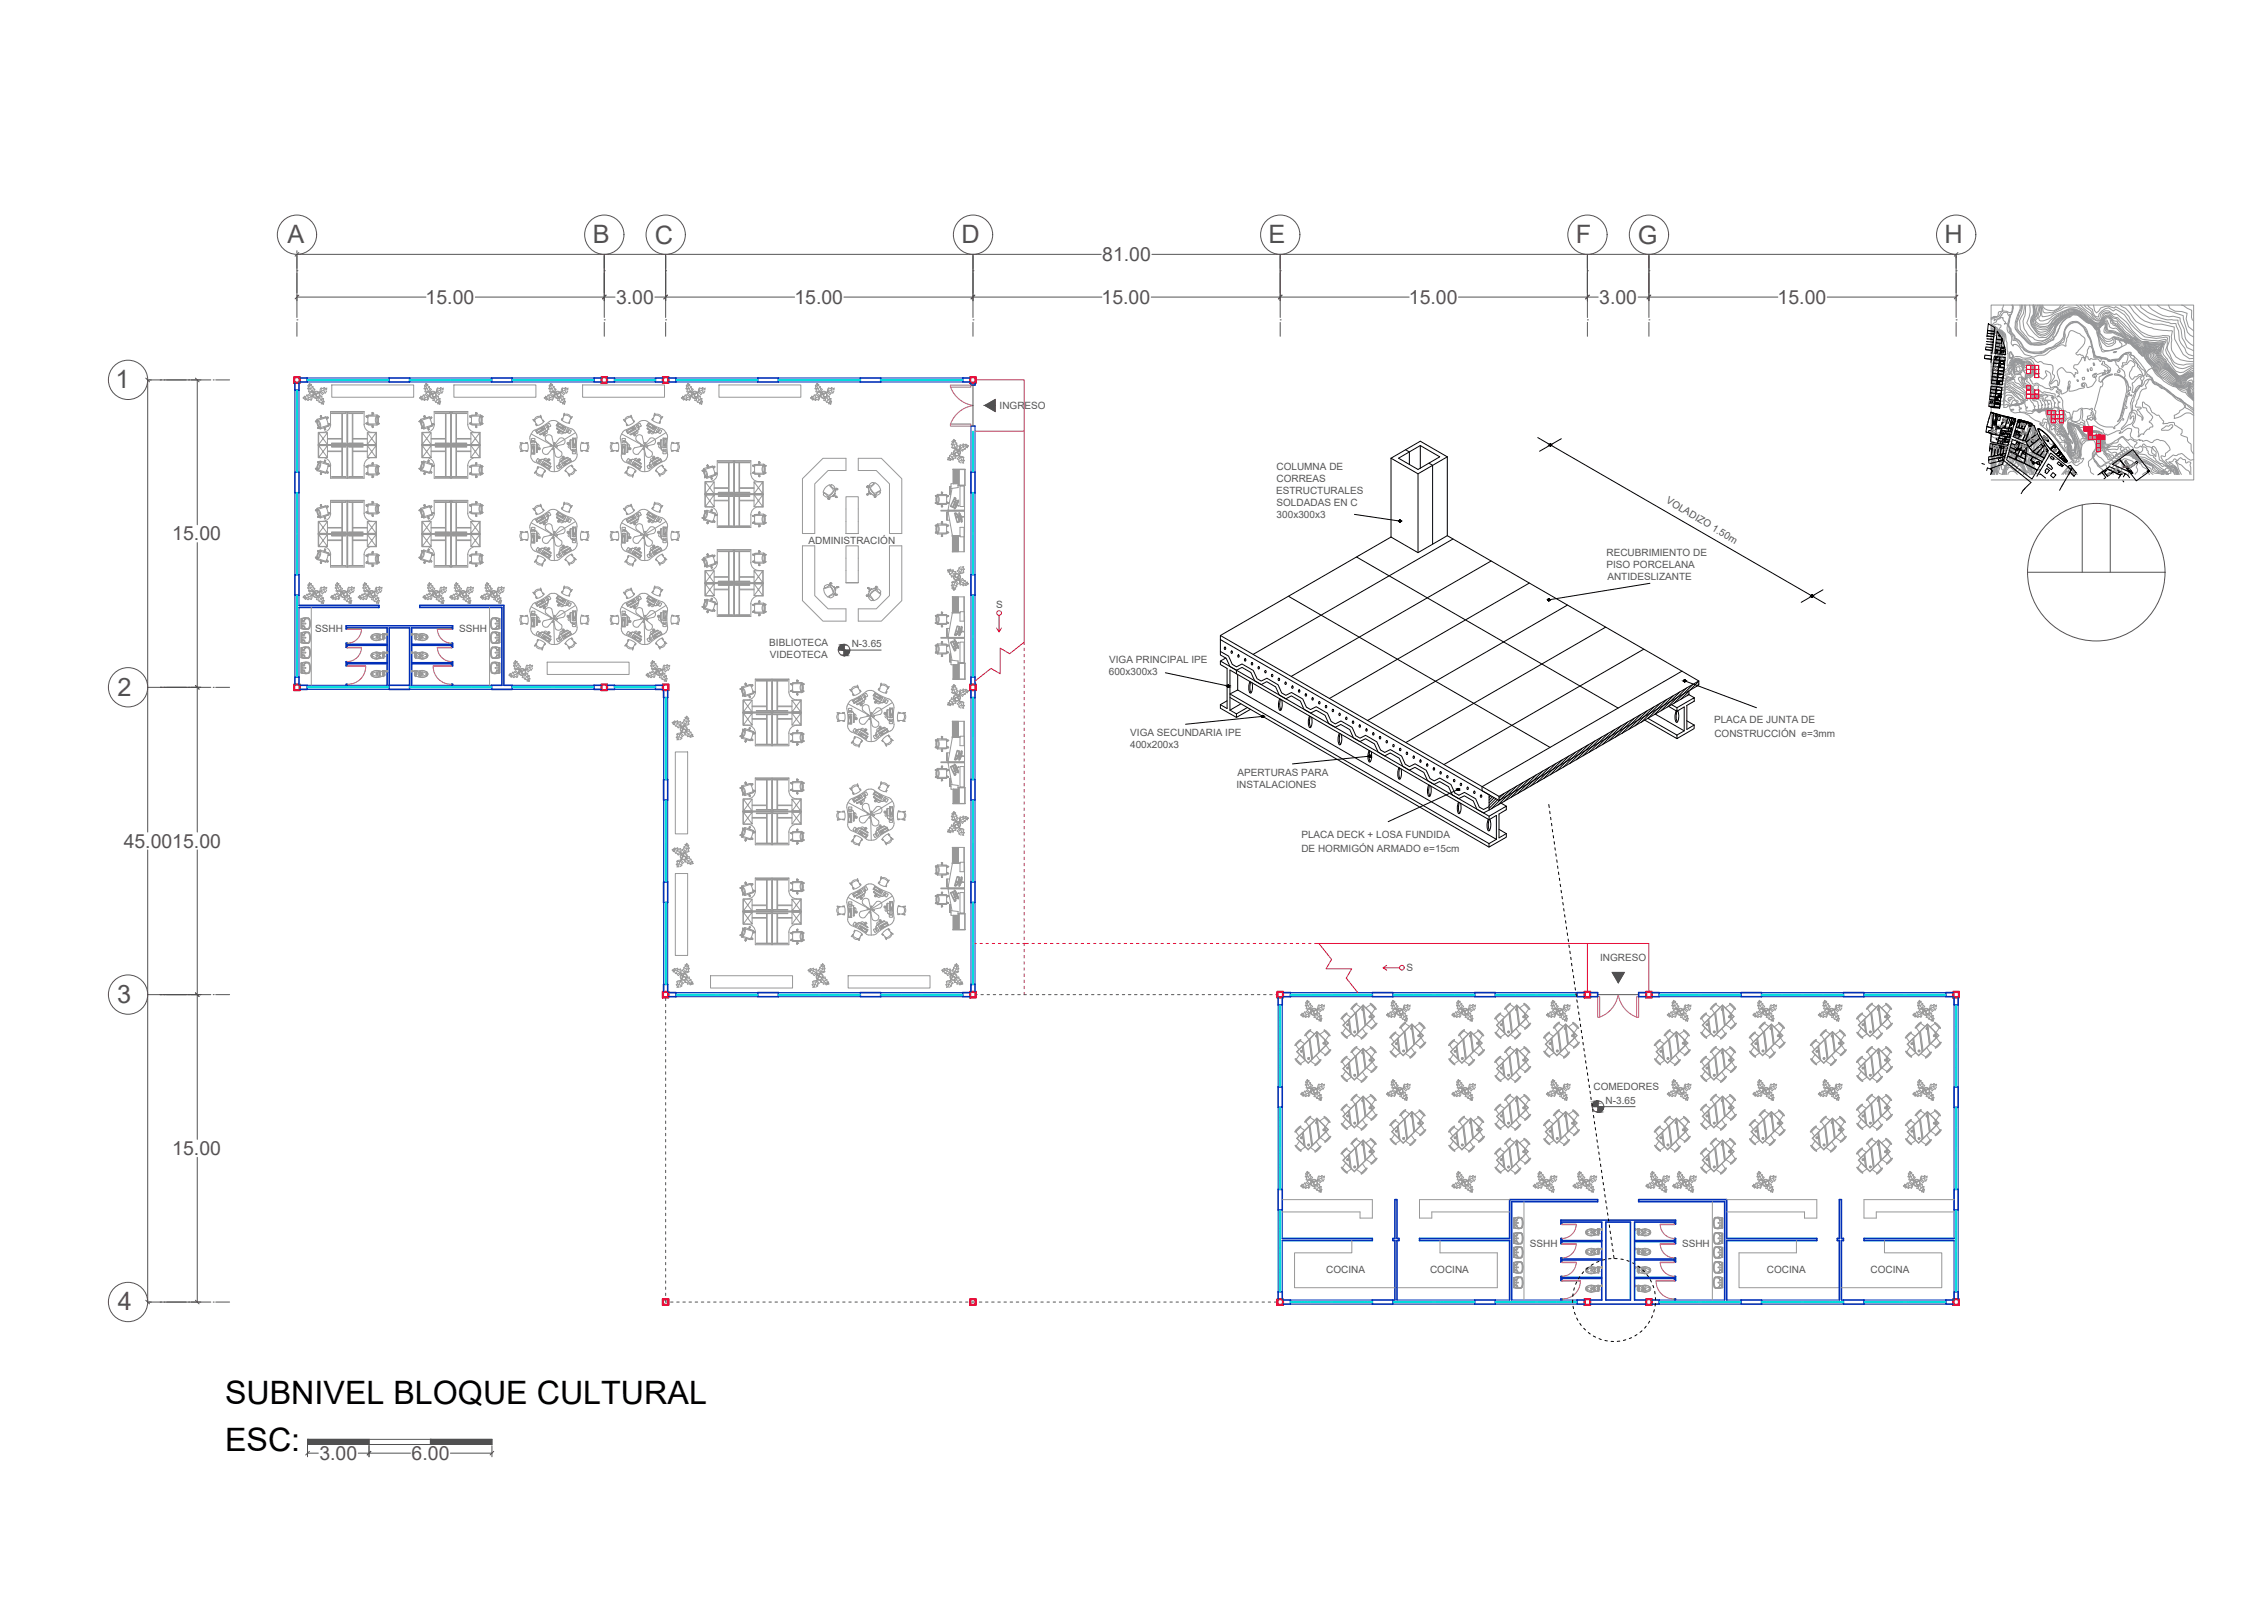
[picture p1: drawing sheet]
<svg xmlns="http://www.w3.org/2000/svg" width="841mm" height="594mm" viewBox="0 0 841 594" stroke-linecap="round" stroke-linejoin="round" font-family="sans-serif">
<defs><g id="words">
<g font-size="12">
<text x="83.6" y="521.5">SUBNIVEL BLOQUE CULTURAL</text>
<text x="83.6" y="539.2">ESC:</text>
</g>
<g font-size="9.4" fill="#545454">
<text x="106.8" y="90.4">A</text>
<text x="220.3" y="90.4">B</text>
<text x="243.4" y="90.5">C</text>
<text x="357.3" y="90.4">D</text>
<text x="471.5" y="90.4">E</text>
<text x="585.6" y="90.4">F</text>
<text x="608.7" y="90.5">G</text>
<text x="722.7" y="90.4">H</text>
<text x="42.9" y="144.3">1</text>
<text x="43.7" y="258.5">2</text>
<text x="43.5" y="372.7">3</text>
<text x="43.8" y="486.8">4</text>
</g>
<g font-size="7.2" fill="#545454">
<text x="409.6" y="97">81.00</text>
<text x="158.2" y="112.9">15.00</text>
<text x="229" y="112.9">3.00</text>
<text x="295.2" y="112.9">15.00</text>
<text x="409.4" y="112.9">15.00</text>
<text x="523.6" y="112.9">15.00</text>
<text x="594.3" y="112.9">3.00</text>
<text x="660.6" y="112.9">15.00</text>
<text x="64" y="200.8">15.00</text>
<text x="46" y="315">45.0015.00</text>
<text x="64" y="429.2">15.00</text>
<text x="118.7" y="542.4">3.00</text>
<text x="153" y="542.4">6.00</text>
</g>
<g font-size="3.7" fill="#545454">
<text x="371.5" y="151.9">INGRESO</text>
<text x="474.4" y="174.5">COLUMNA DE</text>
<text x="474.4" y="179">CORREAS</text>
<text x="474.3" y="183.4">ESTRUCTURALES</text>
<text x="474.4" y="187.9">SOLDADAS EN C</text>
<text x="618.9" y="186.5" transform="rotate(31 618.9 186.5)">VOLADIZO 1.50m</text>
<text x="474.5" y="192.3">300x300x3</text>
<text x="300.5" y="202">ADMINISTRACIÓN</text>
<text x="597.1" y="206.5">RECUBRIMIENTO DE</text>
<text x="597.1" y="211">PISO PORCELANA</text>
<text x="597.4" y="215.5">ANTIDESLIZANTE</text>
<text x="370.2" y="226">S</text>
<text x="117.1" y="234.9">SSHH</text>
<text x="170.7" y="234.9">SSHH</text>
<text x="285.9" y="239.9">BIBLIOTECA</text>
<text x="286.2" y="244.4">VIDEOTECA</text>
<text x="316.6" y="240.4">N-3.65</text>
<text x="412.1" y="250.7">600x300x3</text>
<text x="412.2" y="246.3">VIGA PRINCIPAL IPE</text>
<text x="637" y="268.8">PLACA DE JUNTA DE</text>
<text x="420.1" y="273.4">VIGA SECUNDARIA IPE</text>
<text x="637.1" y="273.9">CONSTRUCCIÓN e=3mm</text>
<text x="420" y="277.8">400x200x3</text>
<text x="459.5" y="292.6">INSTALACIONES</text>
<text x="459.9" y="288.1">APERTURAS PARA</text>
<text x="483.6" y="311.4">PLACA DECK + LOSA FUNDIDA</text>
<text x="483.6" y="316.5">DE HORMIGÓN ARMADO e=15cm</text>
<text x="594.6" y="357.1">INGRESO</text>
<text x="522.7" y="360.8">S</text>
<text x="592.2" y="405.1">COMEDORES</text>
<text x="596.7" y="410.1">N-3.65</text>
<text x="568.6" y="463.3">SSHH</text>
<text x="625.1" y="463.3">SSHH</text>
<text x="492.9" y="473.1">COCINA</text>
<text x="531.5" y="473.1">COCINA</text>
<text x="656.6" y="473.1">COCINA</text>
<text x="695.2" y="473.1">COCINA</text>
</g>
<text font-size=".4" fill="#939598" x="778.9" y="132.6" transform="rotate(16 778.9 132.6)">915</text>
<text font-size=".3" x="746.2" y="169.1">H</text>
</g></defs>
<!-- layer: Estructura -->
<g fill="none" stroke="#f00" stroke-width=".59">
<path d="M109.2 140.1h2.3v2.2h-2.3zM109.5 140.3h1.8v1.8h-1.8zM223.4 140.1h2.3v2.2h-2.3zM223.6 140.3h1.9v1.8h-1.9zM246.2 140.1h2.3v2.2h-2.3zM246.5 140.3h1.8v1.8h-1.8zM360.5 140.1h2.2v2.2h-2.2zM360.7 140.3h1.8v1.8h-1.8zM109.2 254.2h2.3v2.3h-2.3zM109.5 254.4h1.8v1.9h-1.8zM223.4 254.2h2.3v2.3h-2.3zM223.6 254.4h1.9v1.9h-1.9z"/>
<path d="M246.2 254.2h2.3v2.3h-2.3zM246.5 254.4h1.8v1.9h-1.8zM360.5 254.2h2.2v2.3h-2.2zM360.7 254.4h1.8v1.9h-1.8zM246.2 368.4h2.3v2.3h-2.3zM246.5 368.7h1.8v1.8h-1.8zM360.5 368.4h2.2v2.3h-2.2zM360.7 368.7h1.8v1.8h-1.8zM474.6 368.4h2.3v2.3h-2.3zM474.8 368.7h1.9v1.8h-1.9zM588.8 368.4h2.3v2.3h-2.3zM589.1 368.7h1.8v1.8h-1.8z"/>
<path d="M611.7 368.4h2.2v2.3h-2.2zM611.9 368.7h1.8v1.8h-1.8zM725.8 368.4h2.3v2.3h-2.3zM726.1 368.7h1.8v1.8h-1.8zM246.2 482.6h2.3v2.3h-2.3zM246.5 482.8h1.8v1.8h-1.8zM360.5 482.6h2.2v2.3h-2.2zM360.7 482.8h1.8v1.8h-1.8zM474.6 482.6h2.3v2.3h-2.3zM474.8 482.8h1.9v1.8h-1.9zM588.8 482.6h2.3v2.3h-2.3zM589.1 482.8h1.8v1.8h-1.8z"/>
<path d="M611.7 482.6h2.2v2.3h-2.2zM611.9 482.8h1.8v1.8h-1.8zM725.8 482.6h2.3v2.3h-2.3zM726.1 482.8h1.8v1.8h-1.8z"/>
</g>
<g fill="none" stroke="#545454" stroke-width=".37">
<path d="M110.3 93.1v.9M224.6 94.5v23.5M247.4 94.5v23.5M361.6 94.5v23.5M409.3 94.5h-299v23.5M428.1 94.5h298.9v23.5M475.8 94.5v23.5M589.9 94.5v23.5M612.8 94.5v23.5M110.3 118.8h.1M110.3 109.7h.1M110.3 100.6h.1"/>
<path d="M110.3 119.8v5.1M110.3 110.4h48M176.6 110.4h52M224.6 118.8h.1M224.6 109.7h.1M224.6 100.6h.1M224.6 119.8v5.1M243.4 110.4h51.9M247.4 118.8h.1M247.4 109.7h.1M247.4 100.6h.1M247.4 119.8v5.1"/>
<path d="M313.6 110.4h95.9M361.6 118.8h.1M361.6 109.7h.1M361.6 100.6h.1M361.6 119.8v5.1M427.8 110.4h95.9M475.8 118.8h.1M475.8 109.7h.1M475.8 100.6h.1M475.8 119.8v5.1M542 110.4h52M589.9 118.8h.1"/>
<path d="M589.9 109.7h.1M589.9 100.6h.1M589.9 119.8v5.1M608.8 110.4h51.9M612.8 118.8h.1M612.8 109.7h.1M612.8 100.6h.1M612.8 119.8v5.1M679.1 110.4h47.9M727 118.8h.1M727 109.7h.1M727 100.6h.1"/>
<path d="M727 119.8v5.1M54.9 141.2h23.4M54.9 141.2v167.9M61 141.2h.1M70.1 141.2h.1M73.3 141.2v53.8M79.2 141.2h.1M80.2 141.2h5.1M73.3 201.6v107.5M54.9 255.4h23.4M61 255.4h.1M70.1 255.4h.1"/>
<path d="M79.2 255.4h.1M80.2 255.4h5.1M54.9 315.8v168h23.4M73.3 315.8v107.5M54.9 369.5h23.4M61 369.5h.1M70.1 369.5h.1M79.2 369.5h.1M80.2 369.5h5.1M73.3 430v53.8M61 483.8h.1M70.1 483.8h.1"/>
<path d="M79.2 483.8h.1M80.2 483.8h5.1M114.3 536.7h68.5v-1.9h-68.5v6.4M114.3 539.9h4M133.1 539.9h19.5M137.1 534.8v6.4M160 534.8v1.9M167.4 539.9h15.4M182.8 537.1v4.1"/>
<circle cx="110.4" cy="87.2" r="7.3"/>
<circle cx="224.6" cy="87.2" r="7.3"/>
<circle cx="247.4" cy="87.2" r="7.3"/>
<circle cx="361.6" cy="87.2" r="7.3"/>
<circle cx="475.8" cy="87.2" r="7.3"/>
<circle cx="590" cy="87.2" r="7.3"/>
<circle cx="612.8" cy="87.2" r="7.3"/>
<circle cx="727" cy="87.2" r="7.3"/>
<circle cx="47.6" cy="141.1" r="7.3"/>
<circle cx="47.6" cy="255.3" r="7.3"/>
<circle cx="47.6" cy="369.5" r="7.3"/>
<circle cx="47.6" cy="483.7" r="7.3"/>
</g>
<!-- layer: envolvente -->
<g fill="none" stroke="#002eb8" stroke-width=".59">
<path d="M109.6 142.3v2.7h1.5v-2.7M111.5 140.4h2.7v1.5h-2.7M144.6 140.4h7.6v1.5h-7.6zM182.7 140.4h7.6v1.5h-7.6zM223.4 140.4h-2.6v1.5h2.6M225.7 140.4h2.7v1.5h-2.7M246.2 140.4h-2.6v1.5h2.6M248.5 140.4h2.7v1.5h-2.7M281.6 140.4h7.6v1.5h-7.6zM319.7 140.4h7.6v1.5h-7.6zM360.5 140.4h-2.7v1.5h2.7M360.8 142.3v.8h1.6v-.8"/>
<path d="M360.8 158.3h1.6M109.6 175.4h1.5v7.7h-1.5zM360.8 175.4h1.6v7.7h-1.6zM109.6 213.5h1.5v7.6h-1.5zM360.8 213.5h1.6v7.6h-1.6zM111.1 224.9h29.7v.8h-29.7M144.6 233.3h7.6v22.8h-7.6zM156 224.9h31.3v29.7h3v1.5h-7.6v-1.5h3.8v-28.9h-30.5zM109.6 254.2v-2.6h1.5v2.6M111.5 254.6h2.7v1.5h-2.7M128.6 254.6v-.4h.4v.4M143.9 254.6v-8h-14.9v.8h-.4v-1.6h.4v.4h14.9v-6.5h-14.9v.8h-.4v-1.5h.4v.4h14.9v-6.1h-14.9v.4h-.4v-1.2h39.6v1.2h-.4v-.4h-14.8v6.1h14.8v-.4h.4v1.5h-.4v-.8h-14.8v6.5h14.8v-.4h.4v1.6h-.4v-.8h-14.8v8"/>
<path d="M144.6 254.6h7.6M167.8 254.6v-.4h.4v.4M223.4 254.6h-2.6v1.5h2.6M225.7 254.6h2.7v1.5h-2.7M246.2 254.6h-2.6v1.5h2.6M246.6 256.5v2.7h1.5v-2.7M360.8 254.2v-2.6h1.6v2.6M360.8 256.5v2.7h1.6v-2.7M246.6 289.6h1.5v7.6h-1.5zM360.8 289.6h1.6v7.6h-1.6zM246.6 327.7h1.5v7.6h-1.5zM360.8 327.7h1.6v7.6h-1.6z"/>
<path d="M246.6 368.4v-2.7h1.5v2.7M248.5 368.8h2.7v1.5h-2.7M281.6 368.8h7.6v1.5h-7.6zM319.7 368.8h7.6v1.5h-7.6zM360.5 368.8h-2.7v1.5h2.7M360.8 368.4v-2.7h1.6v2.7M475 370.7v2.7h1.5v-2.7M476.9 368.8h2.7v1.5h-2.7M510 368.8h7.6v1.5h-7.6zM548.1 368.8h7.6v1.5h-7.6zM588.8 368.8h-2.7v1.5h2.7M591.1 368.8h2.7v1.5h-2.7"/>
<path d="M611.7 368.8h-2.7v1.5h2.7M613.9 368.8h2.7v1.5h-2.7M647.1 368.8h7.6v1.5h-7.6zM685.1 368.8h7.6v1.5h-7.6zM725.8 368.8h-2.6v1.5h2.6M726.2 370.7v2.7h1.5v-2.7M475 403.8h1.5v7.6h-1.5zM726.2 403.8h1.5v7.6h-1.5zM475 441.9h1.5v7.6h-1.5zM596.8 454h9.1v29h-9.1zM726.2 441.9h1.5v7.6h-1.5zM476.5 460.1h33.5v.8h-33.5"/>
<path d="M726.2 460.1h-33.5v.8h33.5M475 482.6v-2.7h1.5v2.7M476.9 483h2.7v1.5h-2.7M510 483h7.6v1.5h-7.6zM518.4 483v-22.1h-.8v-.8h.8v-14.4h.8v14.4h.7v.8h-.7v22.1M548.1 483h7.6v1.5h-7.6zM561 483v-22.1h-33.5v-.8h33.5v-14.4h32.8v.8h-32v36.5M580.1 483v-.4h.4v.4M588.8 483h-2.7v1.5h2.7M591.1 483h4.2v-8h-14.8v.8h-.4v-1.6h.4v.4h14.8v-6.5h-14.8v.8h-.4v-1.5h.4v.4h14.8v-6.5h-14.8v.7h-.4v-1.9h.4v.8h14.8v-6.9h-14.8v.8h-.4v-1.5h42.6v1.5h-.4v-.8h-14.8v6.9h14.8v-.8h.4v1.9h-.4v-.7h-14.8v6.5h14.8v-.4h.4v1.5h-.4v-.8h-14.8v6.5h14.8v-.4h.4v1.6h-.4v-.8h-14.8v8h4.2M591.1 484.5h20.6M613.9 483h2.7v1.5h-2.7"/>
<path d="M622.3 483v-.4h.4v.4M641 483v-36.5h-32v-.8h32.7v14.4h33.5v.8h-33.5v22.1M647.1 483h7.6v1.5h-7.6zM683.6 483v-22.1h-.8v-.8h.8v-14.4h.7v14.4h.8v.8h-.8v22.1M685.1 483h7.6v1.5h-7.6zM725.8 483h-2.6v1.5h2.6M726.2 482.6v-2.7h1.5v2.7"/>
</g>
<!-- layer: ventanas -->
<g fill="none" stroke="#0dd" stroke-width=".37">
<path d="M110.2 159.4h.4M110.2 145v30.4M110.2 145.7h.4M110.2 152.6h.4M110.2 153h.4M110.2 152.2h.4M110.3 145.7v6.5M110.3 153v6.4M110.4 145.7v6.5M110.4 153v6.4M110.6 145v30.4M114.2 141h30.4"/>
<path d="M114.2 141.4h30.4M114.9 141v.4M114.9 141.1h6.5M114.9 141.2h6.5M121.4 141v.4M121.8 141v.4M122.2 141.1h6.4M122.2 141.2h6.4M122.2 141v.4M128.6 141v.4M130.2 141.1h6.4M130.2 141.2h6.4"/>
<path d="M130.2 141v.4M136.6 141v.4M137 141v.4M137.4 141.1h6.5M137.4 141.2h6.5M137.4 141v.4M143.9 141v.4M152.2 141h30.5M152.2 141.4h30.5M153 141.1h6.5M153 141.2h6.5M153 141v.4"/>
<path d="M159.5 141v.4M159.8 141v.4M160.2 141.1h6.5M160.2 141.2h6.5M160.2 141v.4M166.7 141v.4M168.2 141.1h6.5M168.2 141.2h6.5M168.2 141v.4M174.7 141v.4M175.1 141v.4M175.5 141.1h6.4"/>
<path d="M175.5 141.2h6.4M175.5 141v.4M181.9 141v.4M190.3 141h30.5M190.3 141.4h30.5M191.1 141.1h6.4M191.1 141.2h6.4M191.1 141v.4M197.5 141v.4M197.9 141v.4M198.3 141.1h6.5M198.3 141.2h6.5"/>
<path d="M198.3 141v.4M204.8 141v.4M206.3 141.1h6.5M206.3 141.2h6.5M206.3 141v.4M212.8 141v.4M213.1 141v.4M213.5 141.1h6.5M213.5 141.2h6.5M213.5 141v.4M220 141v.4M228.4 141h15.2"/>
<path d="M228.4 141.4h15.2M229.1 141.1h6.5M229.1 141.2h6.5M229.1 141v.4M235.6 141v.4M236 141v.4M236.3 141.1h6.5M236.3 141.2h6.5M236.3 141v.4M242.8 141v.4M251.2 141h30.4M251.2 141.4h30.4"/>
<path d="M252 141.1h6.4M252 141.2h6.4M252 141v.4M258.4 141v.4M258.8 141v.4M259.2 141.1h6.5M259.2 141.2h6.5M259.2 141v.4M265.7 141v.4M267.2 141.1h6.5M267.2 141.2h6.5M267.2 141v.4"/>
<path d="M273.7 141v.4M274.1 141v.4M274.4 141.1h6.5M274.4 141.2h6.5M274.4 141v.4M280.9 141v.4M289.2 141h30.5M289.2 141.4h30.5M290 141.1h6.5M290 141.2h6.5M290 141v.4M296.5 141v.4"/>
<path d="M296.9 141v.4M297.3 141.1h6.4M297.3 141.2h6.4M297.3 141v.4M303.7 141v.4M305.3 141.1h6.4M305.3 141.2h6.4M305.3 141v.4M311.7 141v.4M312.1 141v.4M312.5 141.1h6.5M312.5 141.2h6.5"/>
<path d="M312.5 141v.4M319 141v.4M327.3 141h30.5M327.3 141.4h30.5M328.1 141.1h6.4M328.1 141.2h6.4M328.1 141v.4M334.5 141v.4M334.9 141v.4M335.3 141.1h6.5M335.3 141.2h6.5M335.3 141v.4"/>
<path d="M341.8 141v.4M343.3 141.1h6.5M343.3 141.2h6.5M343.3 141v.4M349.8 141v.4M350.2 141v.4M350.5 141.1h6.5M350.5 141.2h6.5M350.5 141v.4M357 141v.4M110.2 174.7h.4M110.2 161h.4"/>
<path d="M110.2 167.8h.4M110.2 168.2h.4M110.2 167.4h.4M110.3 161v6.4M110.3 168.2v6.5M110.4 161v6.4M110.4 168.2v6.5M361.4 174.7h.4M361.4 160.2v15.2M361.4 161h.4M361.4 167.8h.4M361.4 168.2h.4"/>
<path d="M361.4 167.4h.4M361.5 161v6.4M361.5 168.2v6.5M361.6 161v6.4M361.6 168.2v6.5M361.8 160.2v15.2M110.2 197.5h.4M110.2 183.8h.4M110.2 190.6h.4M110.2 191h.4M110.2 190.3h.4M110.2 199h.4"/>
<path d="M110.2 183.1v30.4M110.3 183.8v6.5M110.3 191v6.5M110.3 199v6.5M110.4 183.8v6.5M110.4 191v6.5M110.4 199v6.5M110.6 183.1v30.4M361.4 183.1v30.4M361.4 197.5h.4M361.4 183.8h.4M361.4 190.6h.4"/>
<path d="M361.4 191h.4M361.4 190.3h.4M361.4 199h.4M361.5 183.8v6.5M361.5 191v6.5M361.5 199v6.5M361.6 183.8v6.5M361.6 191v6.5M361.6 199v6.5M361.8 183.1v30.4M110.2 212.7h.4M110.2 205.9h.4"/>
<path d="M110.2 206.3h.4M110.2 205.5h.4M110.3 206.3v6.4M110.4 206.3v6.4M361.4 212.7h.4M361.4 205.9h.4M361.4 206.3h.4M361.4 205.5h.4M361.5 206.3v6.4M361.6 206.3v6.4M110.2 235.6h.4M110.2 221.9h.4"/>
<path d="M110.2 228.7h.4M110.2 229.1h.4M110.2 228.4h.4M110.2 237.1h.4M110.2 221.1v30.5M110.3 221.9v6.5M110.3 229.1v6.5M110.3 237.1v6.5M110.4 221.9v6.5M110.4 229.1v6.5M110.4 237.1v6.5M110.6 221.1v30.5"/>
<path d="M361.4 221.1v30.5M361.4 235.6h.4M361.4 221.9h.4M361.4 228.7h.4M361.4 229.1h.4M361.4 228.4h.4M361.4 237.1h.4M361.5 221.9v6.5M361.5 229.1v6.5M361.5 237.1v6.5M361.6 221.9v6.5M361.6 229.1v6.5"/>
<path d="M361.6 237.1v6.5M361.8 221.1v30.5M110.2 250.8h.4M110.2 243.9h.4M110.2 244.3h.4M110.2 243.6h.4M110.3 244.3v6.5M110.4 244.3v6.5M114.2 255.2h.1M114.2 255.5h.1M114.4 255.2h.1M114.4 255.5h.1"/>
<path d="M114.7 255.2h.1M114.7 255.5h.1M114.9 255.2l.1 .1M115 255.5h-.1M115.1 255.2h.1M115.1 255.5h.1M115.1 255.3h.2M115.1 255.5h.2M115.3 255.2h.1M115.3 255.5h.1M115.4 255.3h.1M115.4 255.5h.1"/>
<path d="M115.6 255.2h.1M115.6 255.5h.1M115.6 255.3h.1M115.8 255.2h.1M115.8 255.5h.1M115.9 255.3h.1M115.9 255.5h.1M116 255.2h.1M116 255.5h.1M116.1 255.3h.1M116.1 255.5h.1M116.3 255.2h.1"/>
<path d="M116.3 255.5h.1M116.3 255.3h.1M116.5 255.2h.1M116.5 255.5h.1M116.5 255.3h.1M116.7 255.2h.1M116.7 255.5h.1M116.7 255.3h.1M117 255.2h.1M117 255.5h.1M117 255.3h.1M117.2 255.2h.1"/>
<path d="M117.2 255.5h.1M117.2 255.3h.1M117.4 255.2h.1M117.4 255.5h.1M117.4 255.3h.1M117.6 255.2h.1M117.6 255.5h.1M117.7 255.3h.1M117.7 255.5h.1M117.8 255.2h.1M117.8 255.5h.1M117.9 255.3h.1"/>
<path d="M117.9 255.5h.1M118.1 255.2h.1M118.1 255.5h.1M118.1 255.3h.1M118.3 255.2h.1M118.3 255.5h.1M118.3 255.3h.1M118.6 255.2h.1M118.6 255.5h.1M118.6 255.3h.1M118.8 255.2h.1M118.8 255.5h.1"/>
<path d="M118.8 255.3h.1M119 255.2h.1M119 255.5h.1M119 255.3h.1M119.2 255.2h.1M119.2 255.5h.1M119.3 255.3h.1M119.3 255.5h.1M119.5 255.2h.1M119.5 255.5h.1M119.5 255.3h.1M119.7 255.2h.1"/>
<path d="M119.7 255.5h.1M119.7 255.3h.1M119.9 255.2h.1M119.9 255.5h.1M120 255.3h.1M120 255.5h.1M120.1 255.2h.1M120.1 255.5h.1M120.2 255.3h.1M120.2 255.5h.1M120.4 255.2h.1M120.4 255.5h.1"/>
<path d="M120.4 255.3h.1M120.6 255.2h.1M120.6 255.5h.1M120.6 255.3h.1M120.8 255.2h.1M120.8 255.5h.1M120.8 255.3h.2M120.8 255.5h.2M121.1 255.2h.1M121.1 255.5h.1M121.1 255.3h.1M121.3 255.2h.1"/>
<path d="M121.3 255.5h.1M121.4 255.2l-.1 .1M121.5 255.2h.1M121.5 255.5h.1M121.7 255.2l.1 .1M121.8 255.5h-.1M121.9 255.2h.2M121.9 255.5h.2M122.2 255.5h.1M122.3 255.2l-.1 .1M122.4 255.3h.1M122.4 255.5h.1"/>
<path d="M122.4 255.2h.1M122.6 255.3h.1M122.6 255.5h.1M122.7 255.2h.1M122.7 255.5h.1M122.8 255.3h.1M122.8 255.5h.1M122.9 255.2h.1M122.9 255.5h.1M123 255.3h.2M123 255.5h.2M123.1 255.2h.1"/>
<path d="M123.1 255.5h.1M123.3 255.3h.1M123.3 255.5h.1M123.3 255.2h.1M123.5 255.3h.1M123.5 255.5h.1M123.6 255.2h.1M123.6 255.5h.1M123.8 255.3h.1M123.8 255.5h.1M123.8 255.2h.1M124 255.3h.1"/>
<path d="M124 255.5h.1M124 255.2h.1M124.2 255.3h.1M124.2 255.5h.1M124.2 255.2h.2M124.2 255.5h.2M124.4 255.3h.1M124.4 255.5h.1M124.5 255.2h.1M124.5 255.5h.1M124.7 255.3h.1M124.7 255.5h.1"/>
<path d="M124.7 255.2h.1M124.9 255.3h.1M124.9 255.5h.1M125 255.2h.1M125 255.5h.1M125.1 255.3h.1M125.1 255.5h.1M125.2 255.2h.1M125.2 255.5h.1M125.3 255.3h.2M125.3 255.5h.2M125.4 255.2h.1"/>
<path d="M125.4 255.5h.1M125.6 255.3h.1M125.6 255.5h.1M125.6 255.2h.1M125.8 255.3h.1M125.8 255.5h.1M125.8 255.2h.1M126.1 255.3h.1M126.1 255.5h.1M126.1 255.2h.1M126.3 255.3h.1M126.3 255.5h.1"/>
<path d="M126.3 255.2h.1M126.5 255.3h.1M126.5 255.5h.1M126.5 255.2h.1M126.7 255.3h.1M126.7 255.5h.1M126.8 255.2h.1M126.8 255.5h.1M126.9 255.3h.1M126.9 255.5h.1M127 255.2h.1M127 255.5h.1"/>
<path d="M127.2 255.3h.1M127.2 255.5h.1M127.2 255.2h.1M127.4 255.3h.1M127.4 255.5h.1M127.5 255.2h.1M127.5 255.5h.1M127.6 255.3h.1M127.6 255.5h.1M127.7 255.2h.1M127.7 255.5h.1M127.9 255.3h.1"/>
<path d="M127.9 255.5h.1M127.9 255.2h.1M128.1 255.3h.1M128.1 255.5h.1M128.1 255.2h.1M128.3 255.2h.2M128.3 255.5h.2M128.3 255.3h.1M128.3 255.5h.1M128.6 255.5h.1M128.6 255.2v.1M128.8 255.2h.1"/>
<path d="M128.8 255.5h.1M129.1 255.2h.1M129.1 255.5h.1M129.3 255.2h.2M129.3 255.5h.2M129.7 255.2h.1M129.7 255.5h.1M129.9 255.2h.1M129.9 255.5h.1M130.1 255.2l.1 .1M130.2 255.5h-.1M130.3 255.2h.1"/>
<path d="M130.3 255.5h.1M130.4 255.3h.1M130.4 255.5h.1M130.6 255.2h.1M130.6 255.5h.1M130.6 255.3h.1M130.8 255.2h.1M130.8 255.5h.1M130.8 255.3h.1M131 255.2h.1M131 255.5h.1M131 255.3h.1"/>
<path d="M131.3 255.2h.1M131.3 255.5h.1M131.3 255.3h.1M131.5 255.2h.1M131.5 255.5h.1M131.5 255.3h.1M131.7 255.2h.1M131.7 255.5h.1M131.8 255.3h.1M131.8 255.5h.1M131.9 255.2h.1M131.9 255.5h.1"/>
<path d="M132 255.3h.1M132 255.5h.1M132.2 255.2h.1M132.2 255.5h.1M132.2 255.3h.1M132.4 255.2h.1M132.4 255.5h.1M132.4 255.3h.1M132.6 255.2h.1M132.6 255.5h.1M132.7 255.3h.1M132.7 255.5h.1"/>
<path d="M132.9 255.2h.1M132.9 255.5h.1M132.9 255.3h.1M133.1 255.2h.1M133.1 255.5h.1M133.1 255.3h.1M133.3 255.2h.1M133.3 255.5h.1M133.3 255.3h.1M133.5 255.2h.1M133.5 255.5h.1M133.6 255.3h.1"/>
<path d="M133.6 255.5h.1M133.8 255.2h.1M133.8 255.5h.1M133.8 255.3h.1M134 255.2h.1M134 255.5h.1M134 255.3h.1M134.2 255.2h.1M134.2 255.5h.1M134.3 255.3h.1M134.3 255.5h.1M134.4 255.2h.1"/>
<path d="M134.4 255.5h.1M134.5 255.3h.1M134.5 255.5h.1M134.7 255.2h.1M134.7 255.5h.1M134.7 255.3h.1M134.9 255.2h.1M134.9 255.5h.1M134.9 255.3h.1M135.2 255.2h.1M135.2 255.5h.1M135.2 255.3h.1"/>
<path d="M135.4 255.2h.1M135.4 255.5h.1M135.4 255.3h.1M135.6 255.2h.1M135.6 255.5h.1M135.6 255.3h.1M135.8 255.2h.1M135.8 255.5h.1M135.9 255.3h.1M135.9 255.5h.1M136 255.2h.1M136 255.5h.1"/>
<path d="M136.1 255.3h.1M136.1 255.5h.1M136.3 255.2h.1M136.3 255.5h.1M136.3 255.3h.1M136.5 255.2h.1M136.5 255.5h.1M136.6 255.5h.1M136.6 255.2v.1M136.7 255.2h.1M136.7 255.5h.1M137 255.2v.1"/>
<path d="M137 255.5h.1M137.2 255.2h.1M137.2 255.5h.1M137.5 255.5h.1M137.5 255.2v.1M137.6 255.3h.1M137.6 255.5h.1M137.7 255.2h.1M137.7 255.5h.1M137.8 255.3h.2M137.8 255.5h.2M137.9 255.2h.1"/>
<path d="M137.9 255.5h.1M138.1 255.3h.1M138.1 255.5h.1M138.1 255.2h.1M138.3 255.3h.1M138.3 255.5h.1M138.3 255.2h.1M138.5 255.2h.2M138.5 255.5h.2M138.5 255.3h.1M138.5 255.5h.1M138.8 255.3h.1"/>
<path d="M138.8 255.5h.1M138.8 255.2h.1M139 255.3h.1M139 255.5h.1M139 255.2h.1M139.2 255.3h.1M139.2 255.5h.1M139.3 255.2h.1M139.3 255.5h.1M139.4 255.3h.1M139.4 255.5h.1M139.5 255.2h.1"/>
<path d="M139.5 255.5h.1M139.7 255.2h.1M139.7 255.5h.1M139.7 255.3h.1M139.9 255.3h.1M139.9 255.5h.1M139.9 255.2h.1M140.1 255.3h.1M140.1 255.5h.1M140.2 255.2h.1M140.2 255.5h.1M140.4 255.3h.1"/>
<path d="M140.4 255.5h.1M140.4 255.2h.1M140.6 255.3h.1M140.6 255.5h.1M140.6 255.2h.1M140.8 255.3h.1M140.8 255.5h.1M140.8 255.2h.2M140.8 255.5h.2M141 255.3h.1M141 255.5h.1M141.1 255.2h.1"/>
<path d="M141.1 255.5h.1M141.3 255.3h.1M141.3 255.5h.1M141.3 255.2h.1M141.5 255.3h.1M141.5 255.5h.1M141.5 255.2h.1M141.7 255.3h.1M141.7 255.5h.1M141.8 255.2h.1M141.8 255.5h.1M141.9 255.3h.2"/>
<path d="M141.9 255.5h.2M142 255.2h.1M142 255.5h.1M142.2 255.3h.1M142.2 255.5h.1M142.2 255.2h.1M142.4 255.3h.1M142.4 255.5h.1M142.4 255.2h.1M142.6 255.3h.1M142.6 255.5h.1M142.7 255.2h.1"/>
<path d="M142.7 255.5h.1M142.9 255.3h.1M142.9 255.5h.1M142.9 255.2h.1M143.1 255.3h.1M143.1 255.5h.1M143.1 255.2h.1M143.3 255.3h.1M143.3 255.5h.1M143.4 255.2h.1M143.4 255.5h.1M143.5 255.3h.1"/>
<path d="M143.5 255.5h.1M143.6 255.2h.1M143.6 255.5h.1M143.8 255.5h.1M143.8 255.2v.1M144 255.2h.1M144 255.5h.1M144.3 255.2h.1M144.3 255.5h.1M144.5 255.2h.1M144.5 255.5h.1M152.2 255.2h.1"/>
<path d="M152.2 255.5h.1M152.5 255.2h.1M152.5 255.5h.1M152.7 255.2h.1M152.7 255.5h.1M152.9 255.2l.1 .1M153 255.5h-.1M153 255.3h.1M153 255.5h.1M153.2 255.2h.1M153.2 255.5h.1M153.2 255.3h.1"/>
<path d="M153.4 255.2h.1M153.4 255.5h.1M153.4 255.3h.1M153.6 255.2h.1M153.6 255.5h.1M153.7 255.3h.1M153.7 255.5h.1M153.9 255.2h.1M153.9 255.5h.1M153.9 255.3h.1M154.1 255.2h.1M154.1 255.5h.1"/>
<path d="M154.1 255.3h.1M154.3 255.2h.1M154.3 255.5h.1M154.4 255.3h.1M154.4 255.5h.1M154.5 255.2h.1M154.5 255.5h.1M154.6 255.3h.1M154.6 255.5h.1M154.8 255.2h.1M154.8 255.5h.1M154.8 255.3h.1"/>
<path d="M155 255.2h.1M155 255.5h.1M155.1 255.3h.1M155.1 255.5h.1M155.2 255.2h.1M155.2 255.5h.1M155.3 255.3h.1M155.3 255.5h.1M155.5 255.2h.1M155.5 255.5h.1M155.5 255.3h.1M155.7 255.2h.1"/>
<path d="M155.7 255.5h.1M155.7 255.3h.1M155.9 255.2h.1M155.9 255.5h.1M155.9 255.3h.2M155.9 255.5h.2M156.2 255.2h.1M156.2 255.5h.1M156.2 255.3h.1M156.4 255.2h.1M156.4 255.5h.1M156.4 255.3h.1"/>
<path d="M156.6 255.2h.1M156.6 255.5h.1M156.7 255.3h.1M156.7 255.5h.1M156.8 255.2h.1M156.8 255.5h.1M156.9 255.3h.1M156.9 255.5h.1M157 255.2h.2M157 255.5h.2M157.1 255.3h.1M157.1 255.5h.1"/>
<path d="M157.3 255.2h.1M157.3 255.5h.1M157.3 255.3h.1M157.5 255.2h.1M157.5 255.5h.1M157.6 255.3h.1M157.6 255.5h.1M157.8 255.2h.1M157.8 255.5h.1M157.8 255.3h.1M158 255.2h.1M158 255.5h.1"/>
<path d="M158 255.3h.1M158.2 255.2h.1M158.2 255.5h.1M158.2 255.3h.1M158.4 255.2h.1M158.4 255.5h.1M158.5 255.3h.1M158.5 255.5h.1M158.7 255.2h.1M158.7 255.5h.1M158.7 255.3h.1M158.9 255.2h.1"/>
<path d="M158.9 255.5h.1M158.9 255.3h.1M159.1 255.2h.1M159.1 255.5h.1M159.2 255.3h.1M159.2 255.5h.1M159.3 255.2l.1 .1M159.4 255.5h-.1M159.6 255.2h.1M159.6 255.5h.1M159.8 255.5h.1M159.9 255.2l-.1 .1"/>
<path d="M160 255.2l.3 .1M160.3 255.2h.1M160.3 255.5h.1M160.3 255.5h-.3M160.4 255.3h.2M160.4 255.5h.2M160.5 255.2h.1M160.5 255.5h.1M160.7 255.3h.1M160.7 255.5h.1M160.7 255.2h.1M160.9 255.3h.1"/>
<path d="M160.9 255.5h.1M160.9 255.2h.1M161.1 255.3h.1M161.1 255.5h.1M161.2 255.2h.1M161.2 255.5h.1M161.4 255.3h.1M161.4 255.5h.1M161.4 255.2h.1M161.6 255.3h.1M161.6 255.5h.1M161.6 255.2h.1"/>
<path d="M161.8 255.3h.1M161.8 255.5h.1M161.9 255.2h.1M161.9 255.5h.1M162 255.3h.1M162 255.5h.1M162.1 255.2h.1M162.1 255.5h.1M162.3 255.2h.1M162.3 255.5h.1M162.3 255.3h.1M162.5 255.3h.1"/>
<path d="M162.5 255.5h.1M162.5 255.2h.1M162.7 255.3h.1M162.7 255.5h.1M162.8 255.2h.1M162.8 255.5h.1M163 255.3h.1M163 255.5h.1M163 255.2h.1M163.2 255.3h.1M163.2 255.5h.1M163.2 255.2h.1"/>
<path d="M163.4 255.2h.2M163.4 255.5h.2M163.4 255.3h.1M163.4 255.5h.1M163.6 255.3h.1M163.6 255.5h.1M163.7 255.2h.1M163.7 255.5h.1M163.9 255.3h.1M163.9 255.5h.1M163.9 255.2h.1M164.1 255.3h.1"/>
<path d="M164.1 255.5h.1M164.2 255.2h.1M164.2 255.5h.1M164.3 255.3h.1M164.3 255.5h.1M164.4 255.2h.1M164.4 255.5h.1M164.6 255.2h.1M164.6 255.5h.1M164.6 255.3h.1M164.8 255.3h.1M164.8 255.5h.1"/>
<path d="M164.8 255.2h.1M165 255.3h.1M165 255.5h.1M165 255.2h.1M165.3 255.3h.1M165.3 255.5h.1M165.3 255.2h.1M165.5 255.3h.1M165.5 255.5h.1M165.5 255.2h.1M165.7 255.2h.1M165.7 255.5h.1"/>
<path d="M165.7 255.3h.1M165.9 255.3h.1M165.9 255.5h.1M166 255.2h.1M166 255.5h.1M166.1 255.3h.1M166.1 255.5h.1M166.2 255.2h.1M166.2 255.5h.1M166.4 255.3h.1M166.4 255.5h.1M166.4 255.2h.1"/>
<path d="M166.6 255.5h.1M166.7 255.2l-.1 .1M166.9 255.2h.1M166.9 255.5h.1M167.1 255.2h.1M167.1 255.5h.1M167.3 255.2h.3M167.3 255.5h.3M167.7 255.2h.1M167.7 255.5h.1M168 255.2h.1M168 255.5h.1"/>
<path d="M168.2 255.2v.1M168.2 255.5h.1M168.2 255.3h.1M168.4 255.2h.1M168.4 255.5h.1M168.4 255.3h.1M168.6 255.2h.1M168.6 255.5h.1M168.7 255.3h.1M168.7 255.5h.1M168.9 255.2h.1M168.9 255.5h.1"/>
<path d="M168.9 255.3h.1M169.1 255.2h.1M169.1 255.5h.1M169.1 255.3h.1M169.3 255.2h.1M169.3 255.5h.1M169.4 255.3h.1M169.4 255.5h.1M169.5 255.2h.1M169.5 255.5h.1M169.6 255.3h.1M169.6 255.5h.1"/>
<path d="M169.8 255.2h.1M169.8 255.5h.1M169.8 255.3h.1M170 255.2h.1M170 255.5h.1M170 255.3h.1M170.3 255.2h.1M170.3 255.5h.1M170.3 255.3h.1M170.5 255.2h.1M170.5 255.5h.1M170.5 255.3h.1"/>
<path d="M170.7 255.2h.1M170.7 255.5h.1M170.7 255.3h.1M170.9 255.2h.1M170.9 255.5h.1M171 255.3h.1M171 255.5h.1M171.1 255.2h.1M171.1 255.5h.1M171.2 255.3h.1M171.2 255.5h.1M171.4 255.2h.1"/>
<path d="M171.4 255.5h.1M171.4 255.3h.1M171.6 255.2h.1M171.6 255.5h.1M171.6 255.3h.1M171.8 255.2h.1M171.8 255.5h.1M171.9 255.3h.1M171.9 255.5h.1M172.1 255.2h.1M172.1 255.5h.1M172.1 255.3h.1"/>
<path d="M172.3 255.2h.1M172.3 255.5h.1M172.3 255.3h.1M172.5 255.2h.1M172.5 255.5h.1M172.5 255.3h.2M172.5 255.5h.2M172.7 255.2h.1M172.7 255.5h.1M172.8 255.3h.1M172.8 255.5h.1M173 255.2h.1"/>
<path d="M173 255.5h.1M173 255.3h.1M173.2 255.2h.1M173.2 255.5h.1M173.3 255.3h.1M173.3 255.5h.1M173.4 255.2h.1M173.4 255.5h.1M173.5 255.3h.1M173.5 255.5h.1M173.6 255.2h.2M173.6 255.5h.2"/>
<path d="M173.7 255.3h.1M173.7 255.5h.1M173.9 255.2h.1M173.9 255.5h.1M173.9 255.3h.1M174.1 255.2h.1M174.1 255.5h.1M174.1 255.3h.1M174.4 255.2h.1M174.4 255.5h.1M174.4 255.3h.1M174.6 255.2v.1"/>
<path d="M174.6 255.5h.1M174.8 255.2h.1M174.8 255.5h.1M175.1 255.5h.1M175.1 255.2v.1M175.2 255.2h.1M175.2 255.5h.1M175.5 255.2v.1M175.5 255.2h.1M175.5 255.5h.1M175.7 255.3h.1M175.7 255.5h.1"/>
<path d="M175.7 255.2h.1M175.9 255.3h.1M175.9 255.5h.1M175.9 255.2h.2M175.9 255.5h.2M176.1 255.3h.1M176.1 255.5h.1M176.2 255.2h.1M176.2 255.5h.1M176.3 255.3h.1M176.3 255.5h.1M176.4 255.2h.1"/>
<path d="M176.4 255.5h.1M176.6 255.3h.1M176.6 255.5h.1M176.6 255.2h.1M176.8 255.3h.1M176.8 255.5h.1M176.9 255.2h.1M176.9 255.5h.1M177 255.3h.2M177 255.5h.2M177.1 255.2h.1M177.1 255.5h.1"/>
<path d="M177.3 255.3h.1M177.3 255.5h.1M177.3 255.2h.1M177.5 255.3h.1M177.5 255.5h.1M177.5 255.2h.1M177.7 255.3h.1M177.7 255.5h.1M177.8 255.2h.1M177.8 255.5h.1M178 255.3h.1M178 255.5h.1"/>
<path d="M178 255.2h.1M178.2 255.3h.1M178.2 255.5h.1M178.2 255.2h.1M178.4 255.3h.1M178.4 255.5h.1M178.5 255.2h.1M178.5 255.5h.1M178.6 255.3h.1M178.6 255.5h.1M178.7 255.2h.1M178.7 255.5h.1"/>
<path d="M178.9 255.3h.1M178.9 255.5h.1M178.9 255.2h.1M179.1 255.3h.1M179.1 255.5h.1M179.1 255.2h.1M179.3 255.3h.1M179.3 255.5h.1M179.4 255.2h.1M179.4 255.5h.1M179.6 255.3h.1M179.6 255.5h.1"/>
<path d="M179.6 255.2h.1M179.8 255.3h.1M179.8 255.5h.1M179.8 255.2h.1M180 255.2h.2M180 255.5h.2M180 255.3h.1M180 255.5h.1M180.2 255.3h.1M180.2 255.5h.1M180.3 255.2h.1M180.3 255.5h.1"/>
<path d="M180.5 255.3h.1M180.5 255.5h.1M180.5 255.2h.1M180.7 255.3h.1M180.7 255.5h.1M180.7 255.2h.1M180.9 255.3h.1M180.9 255.5h.1M181 255.2h.1M181 255.5h.1M181.2 255.2h.1M181.2 255.5h.1"/>
<path d="M181.2 255.3h.1M181.4 255.3h.1M181.4 255.5h.1M181.4 255.2h.1M181.6 255.3h.1M181.6 255.5h.1M181.6 255.2h.1M181.8 255.5h.2M182 255.2l-.2 .1M182.1 255.2h.1M182.1 255.5h.1M182.3 255.2h.1"/>
<path d="M182.3 255.5h.1M182.6 255.2h.1M182.6 255.5h.1M190.3 255.2h.1M190.3 255.5h.1M190.6 255.2h.1M190.6 255.5h.1M190.8 255.2h.1M190.8 255.5h.1M191 255.2l.1 .1M191.1 255.5h-.1M191.1 255.3h.1"/>
<path d="M191.1 255.5h.1M191.2 255.2h.1M191.2 255.5h.1M191.3 255.3h.1M191.3 255.5h.1M191.5 255.2h.1M191.5 255.5h.1M191.5 255.3h.1M191.7 255.2h.1M191.7 255.5h.1M191.8 255.3h.1M191.8 255.5h.1"/>
<path d="M191.9 255.2h.1M191.9 255.5h.1M192 255.3h.1M192 255.5h.1M192.1 255.2h.2M192.1 255.5h.2M192.2 255.3h.1M192.2 255.5h.1M192.4 255.2h.1M192.4 255.5h.1M192.4 255.3h.1M192.6 255.2h.1"/>
<path d="M192.6 255.5h.1M192.6 255.3h.1M192.9 255.2h.1M192.9 255.5h.1M192.9 255.3h.1M193.1 255.2h.1M193.1 255.5h.1M193.1 255.3h.1M193.3 255.2h.1M193.3 255.5h.1M193.3 255.3h.1M193.5 255.2h.1"/>
<path d="M193.5 255.5h.1M193.6 255.3h.1M193.6 255.5h.1M193.7 255.2h.1M193.7 255.5h.1M193.8 255.3h.1M193.8 255.5h.1M194 255.2h.1M194 255.5h.1M194 255.3h.1M194.2 255.2h.1M194.2 255.5h.1"/>
<path d="M194.3 255.3h.1M194.3 255.5h.1M194.4 255.2h.1M194.4 255.5h.1M194.5 255.3h.1M194.5 255.5h.1M194.7 255.2h.1M194.7 255.5h.1M194.7 255.3h.1M194.9 255.2h.1M194.9 255.5h.1M194.9 255.3h.1"/>
<path d="M195.1 255.2h.1M195.1 255.5h.1M195.1 255.3h.2M195.1 255.5h.2M195.4 255.2h.1M195.4 255.5h.1M195.4 255.3h.1M195.6 255.2h.1M195.6 255.5h.1M195.6 255.3h.1M195.8 255.2h.1M195.8 255.5h.1"/>
<path d="M195.9 255.3h.1M195.9 255.5h.1M196 255.2h.1M196 255.5h.1M196.1 255.3h.1M196.1 255.5h.1M196.3 255.2h.1M196.3 255.5h.1M196.3 255.3h.1M196.5 255.2h.1M196.5 255.5h.1M196.5 255.3h.1"/>
<path d="M196.7 255.2h.1M196.7 255.5h.1M196.8 255.3h.1M196.8 255.5h.1M197 255.2h.1M197 255.5h.1M197 255.3h.1M197.2 255.2h.1M197.2 255.5h.1M197.2 255.3h.1M197.4 255.2v.1M197.4 255.5h.1"/>
<path d="M197.6 255.2h.1M197.6 255.5h.1M197.9 255.2v.1M197.9 255.5h.1M198.1 255.2h.1M198.1 255.5h.1M198.3 255.2l.1 .1M198.3 255.2h.1M198.3 255.5h.1M198.4 255.5h-.1M198.5 255.2h.2M198.5 255.5h.2"/>
<path d="M198.5 255.3h.1M198.5 255.5h.1M198.7 255.3h.1M198.7 255.5h.1M198.8 255.2h.1M198.8 255.5h.1M199 255.3h.1M199 255.5h.1M199 255.2h.1M199.2 255.3h.1M199.2 255.5h.1M199.2 255.2h.1"/>
<path d="M199.4 255.3h.1M199.4 255.5h.1M199.5 255.2h.1M199.5 255.5h.1M199.7 255.2h.1M199.7 255.5h.1M199.7 255.3h.1M199.9 255.3h.1M199.9 255.5h.1M199.9 255.2h.1M200.1 255.3h.1M200.1 255.5h.1"/>
<path d="M200.1 255.2h.1M200.3 255.3h.1M200.3 255.5h.1M200.4 255.2h.1M200.4 255.5h.1M200.6 255.3h.1M200.6 255.5h.1M200.6 255.2h.1M200.8 255.2h.1M200.8 255.5h.1M200.8 255.3h.1M201 255.3h.1"/>
<path d="M201 255.5h.1M201.1 255.2h.1M201.1 255.5h.1M201.2 255.3h.1M201.2 255.5h.1M201.3 255.2h.1M201.3 255.5h.1M201.5 255.3h.1M201.5 255.5h.1M201.5 255.2h.1M201.7 255.3h.1M201.7 255.5h.1"/>
<path d="M201.7 255.2h.1M201.9 255.3h.1M201.9 255.5h.1M202 255.2h.1M202 255.5h.1M202.2 255.3h.1M202.2 255.5h.1M202.2 255.2h.1M202.4 255.3h.1M202.4 255.5h.1M202.4 255.2h.1M202.6 255.3h.1"/>
<path d="M202.6 255.5h.1M202.7 255.2h.1M202.7 255.5h.1M202.8 255.3h.1M202.8 255.5h.1M202.9 255.2h.1M202.9 255.5h.1M203.1 255.3h.1M203.1 255.5h.1M203.1 255.2h.1M203.3 255.3h.1M203.3 255.5h.1"/>
<path d="M203.4 255.2h.1M203.4 255.5h.1M203.5 255.3h.1M203.5 255.5h.1M203.6 255.2h.1M203.6 255.5h.1M203.8 255.3h.1M203.8 255.5h.1M203.8 255.2h.1M204 255.3h.1M204 255.5h.1M204 255.2h.1"/>
<path d="M204.2 255.3h.1M204.2 255.5h.1M204.2 255.2h.1M204.5 255.3h.1M204.5 255.5h.1M204.5 255.2h.1M204.7 255.5h.1M204.7 255.2v.1M205 255.2h.1M205 255.5h.1M205.2 255.2h.1M205.2 255.5h.1"/>
<path d="M205.4 255.2h.2M205.4 255.5h.2M205.8 255.2h.1M205.8 255.5h.1M206 255.2h.1M206 255.5h.1M206.3 255.2l.1 .1M206.4 255.5h-.1M206.4 255.2h.2M206.4 255.5h.2M206.5 255.3h.1M206.5 255.5h.1"/>
<path d="M206.7 255.2h.1M206.7 255.5h.1M206.7 255.3h.1M206.9 255.2h.1M206.9 255.5h.1M207 255.3h.1M207 255.5h.1M207.2 255.2h.1M207.2 255.5h.1M207.2 255.3h.1M207.4 255.2h.1M207.4 255.5h.1"/>
<path d="M207.4 255.3h.1M207.6 255.2h.1M207.6 255.5h.1M207.6 255.3h.2M207.6 255.5h.2M207.8 255.2h.1M207.8 255.5h.1M207.9 255.3h.1M207.9 255.5h.1M208.1 255.2h.1M208.1 255.5h.1M208.1 255.3h.1"/>
<path d="M208.3 255.2h.1M208.3 255.5h.1M208.4 255.3h.1M208.4 255.5h.1M208.5 255.2h.1M208.5 255.5h.1M208.6 255.3h.1M208.6 255.5h.1M208.7 255.2h.2M208.7 255.5h.2M208.8 255.3h.1M208.8 255.5h.1"/>
<path d="M209 255.2h.1M209 255.5h.1M209 255.3h.1M209.2 255.2h.1M209.2 255.5h.1M209.2 255.3h.1M209.5 255.2h.1M209.5 255.5h.1M209.5 255.3h.1M209.7 255.2h.1M209.7 255.5h.1M209.7 255.3h.1"/>
<path d="M209.9 255.2h.1M209.9 255.5h.1M209.9 255.3h.1M210.1 255.2h.1M210.1 255.5h.1M210.2 255.3h.1M210.2 255.5h.1M210.3 255.2h.1M210.3 255.5h.1M210.4 255.3h.1M210.4 255.5h.1M210.6 255.2h.1"/>
<path d="M210.6 255.5h.1M210.6 255.3h.1M210.8 255.2h.1M210.8 255.5h.1M210.8 255.3h.1M211 255.2h.1M211 255.5h.1M211.1 255.3h.1M211.1 255.5h.1M211.3 255.2h.1M211.3 255.5h.1M211.3 255.3h.1"/>
<path d="M211.5 255.2h.1M211.5 255.5h.1M211.5 255.3h.1M211.7 255.2h.1M211.7 255.5h.1M211.7 255.3h.2M211.7 255.5h.2M211.9 255.2h.1M211.9 255.5h.1M212 255.3h.1M212 255.5h.1M212.2 255.2h.1"/>
<path d="M212.2 255.5h.1M212.2 255.3h.1M212.4 255.2h.1M212.4 255.5h.1M212.5 255.3h.1M212.5 255.5h.1M212.6 255.2h.1M212.6 255.5h.1M212.7 255.5h.1M212.8 255.2l-.1 .1M212.9 255.2h.1M212.9 255.5h.1"/>
<path d="M213.1 255.2h.1M213.1 255.5h.1M213.1 255.2v.1M213.3 255.2h.1M213.3 255.5h.1M213.5 255.2l.1 .1M213.6 255.2h.1M213.6 255.5h.1M213.6 255.5h-.1M213.7 255.3h.1M213.7 255.5h.1M213.8 255.2h.1"/>
<path d="M213.8 255.5h.1M214 255.3h.1M214 255.5h.1M214 255.2h.1M214.2 255.3h.1M214.2 255.5h.1M214.2 255.2h.1M214.4 255.3h.1M214.4 255.5h.1M214.4 255.2h.1M214.7 255.3h.1M214.7 255.5h.1"/>
<path d="M214.7 255.2h.1M214.9 255.3h.1M214.9 255.5h.1M214.9 255.2h.1M215.1 255.2h.2M215.1 255.5h.2M215.1 255.3h.1M215.1 255.5h.1M215.3 255.3h.1M215.3 255.5h.1M215.4 255.2h.1M215.4 255.5h.1"/>
<path d="M215.5 255.3h.2M215.5 255.5h.2M215.6 255.2h.1M215.6 255.5h.1M215.8 255.3h.1M215.8 255.5h.1M215.8 255.2h.1M216 255.3h.1M216 255.5h.1M216.1 255.2h.1M216.1 255.5h.1M216.3 255.2h.1"/>
<path d="M216.3 255.5h.1M216.3 255.3h.1M216.5 255.3h.1M216.5 255.5h.1M216.5 255.2h.1M216.7 255.3h.1M216.7 255.5h.1M216.7 255.2h.1M216.9 255.3h.1M216.9 255.5h.1M217 255.2h.1M217 255.5h.1"/>
<path d="M217.2 255.3h.1M217.2 255.5h.1M217.2 255.2h.1M217.4 255.2h.1M217.4 255.5h.1M217.4 255.3h.1M217.6 255.3h.1M217.6 255.5h.1M217.7 255.2h.1M217.7 255.5h.1M217.8 255.3h.1M217.8 255.5h.1"/>
<path d="M217.9 255.2h.1M217.9 255.5h.1M218.1 255.3h.1M218.1 255.5h.1M218.1 255.2h.1M218.3 255.3h.1M218.3 255.5h.1M218.3 255.2h.1M218.6 255.2h.1M218.6 255.5h.1M218.6 255.3h.1M218.8 255.3h.1"/>
<path d="M218.8 255.5h.1M218.8 255.2h.1M219 255.3h.1M219 255.5h.1M219 255.2h.1M219.2 255.3h.1M219.2 255.5h.1M219.3 255.2h.1M219.3 255.5h.1M219.4 255.3h.1M219.4 255.5h.1M219.5 255.2h.1"/>
<path d="M219.5 255.5h.1M219.7 255.3h.1M219.7 255.5h.1M219.7 255.2h.1M219.9 255.5h.1M219.9 255.2v.1M220.2 255.2h.1M220.2 255.5h.1M220.4 255.2h.1M220.4 255.5h.1M220.6 255.2h.2M220.6 255.5h.2"/>
<path d="M228.4 255.2h.1M228.4 255.5h.1M228.6 255.2h.1M228.6 255.5h.1M228.8 255.2h.1M228.8 255.5h.1M229.2 255.2v.1M229.2 255.5h.1M229.3 255.2h.1M229.3 255.5h.1M229.3 255.3h.1M229.5 255.2h.1"/>
<path d="M229.5 255.5h.1M229.6 255.3h.1M229.6 255.5h.1M229.8 255.2h.1M229.8 255.5h.1M229.8 255.3h.1M230 255.2h.1M230 255.5h.1M230 255.3h.1M230.2 255.2h.1M230.2 255.5h.1M230.2 255.3h.2"/>
<path d="M230.2 255.5h.2M230.4 255.2h.1M230.4 255.5h.1M230.5 255.3h.1M230.5 255.5h.1M230.7 255.2h.1M230.7 255.5h.1M230.7 255.3h.1M230.9 255.2h.1M230.9 255.5h.1M231 255.3h.1M231 255.5h.1"/>
<path d="M231.1 255.2h.1M231.1 255.5h.1M231.2 255.3h.1M231.2 255.5h.1M231.4 255.2h.1M231.4 255.5h.1M231.4 255.3h.1M231.6 255.2h.1M231.6 255.5h.1M231.6 255.3h.1M231.8 255.2h.1M231.8 255.5h.1"/>
<path d="M231.8 255.3h.1M232.1 255.2h.1M232.1 255.5h.1M232.1 255.3h.1M232.3 255.2h.1M232.3 255.5h.1M232.3 255.3h.1M232.5 255.2h.1M232.5 255.5h.1M232.5 255.3h.1M232.7 255.2h.1M232.7 255.5h.1"/>
<path d="M232.8 255.3h.1M232.8 255.5h.1M232.9 255.2h.1M232.9 255.5h.1M233 255.3h.1M233 255.5h.1M233.2 255.2h.1M233.2 255.5h.1M233.2 255.3h.1M233.4 255.2h.1M233.4 255.5h.1M233.5 255.3h.1"/>
<path d="M233.5 255.5h.1M233.6 255.2h.2M233.6 255.5h.2M233.7 255.3h.1M233.7 255.5h.1M233.9 255.2h.1M233.9 255.5h.1M233.9 255.3h.1M234.1 255.2h.1M234.1 255.5h.1M234.1 255.3h.1M234.3 255.2h.1"/>
<path d="M234.3 255.5h.1M234.4 255.3h.1M234.4 255.5h.1M234.6 255.2h.1M234.6 255.5h.1M234.6 255.3h.1M234.8 255.2h.1M234.8 255.5h.1M234.8 255.3h.1M235 255.2h.1M235 255.5h.1M235.1 255.3h.1"/>
<path d="M235.1 255.5h.1M235.2 255.2h.1M235.2 255.5h.1M235.3 255.3h.1M235.3 255.5h.1M235.5 255.2h.1M235.5 255.5h.1M235.5 255.3h.1M235.6 255.2v.1M235.6 255.5h.1M235.7 255.2h.1M235.7 255.5h.1"/>
<path d="M235.9 255.2l.1 .1M236 255.5h-.1M236.2 255.2h.1M236.2 255.5h.1M236.4 255.5h.1M236.5 255.2l-.1 .1M236.6 255.3h.1M236.6 255.5h.1M236.6 255.2h.1M236.8 255.3h.1M236.8 255.5h.1M236.8 255.2h.1"/>
<path d="M237 255.3h.1M237 255.5h.1M237.1 255.2h.1M237.1 255.5h.1M237.3 255.3h.1M237.3 255.5h.1M237.3 255.2h.1M237.5 255.3h.1M237.5 255.5h.1M237.5 255.2h.1M237.7 255.3h.1M237.7 255.5h.1"/>
<path d="M237.8 255.2h.1M237.8 255.5h.1M237.9 255.3h.1M237.9 255.5h.1M238 255.2h.1M238 255.5h.1M238.2 255.3h.1M238.2 255.5h.1M238.2 255.2h.1M238.4 255.3h.1M238.4 255.5h.1M238.4 255.2h.1"/>
<path d="M238.6 255.3h.1M238.6 255.5h.1M238.7 255.2h.1M238.7 255.5h.1M238.9 255.3h.1M238.9 255.5h.1M238.9 255.2h.1M239.1 255.3h.1M239.1 255.5h.1M239.1 255.2h.1M239.3 255.3h.1M239.3 255.5h.1"/>
<path d="M239.3 255.2h.1M239.6 255.3h.1M239.6 255.5h.1M239.6 255.2h.1M239.8 255.3h.1M239.8 255.5h.1M239.8 255.2h.1M240 255.3h.1M240 255.5h.1M240.1 255.2h.1M240.1 255.5h.1M240.2 255.3h.1"/>
<path d="M240.2 255.5h.1M240.3 255.2h.1M240.3 255.5h.1M240.4 255.3h.2M240.4 255.5h.2M240.5 255.2h.1M240.5 255.5h.1M240.7 255.3h.1M240.7 255.5h.1M240.7 255.2h.1M240.9 255.3h.1M240.9 255.5h.1"/>
<path d="M240.9 255.2h.1M241.2 255.2h.1M241.2 255.5h.1M241.2 255.3h.1M241.4 255.3h.1M241.4 255.5h.1M241.4 255.2h.1M241.6 255.3h.1M241.6 255.5h.1M241.6 255.2h.1M241.8 255.3h.1M241.8 255.5h.1"/>
<path d="M241.9 255.2h.1M241.9 255.5h.1M242 255.3h.1M242 255.5h.1M242.1 255.2h.1M242.1 255.5h.1M242.3 255.2h.1M242.3 255.5h.1M242.3 255.3h.1M242.5 255.3h.1M242.5 255.5h.1M242.6 255.2h.1"/>
<path d="M242.6 255.5h.1M242.7 255.5h.2M242.9 255.2l-.2 .1M243 255.2h.1M243 255.5h.1M243.2 255.2h.1M243.2 255.5h.1M243.4 255.2h.2M243.4 255.5h.2M247.2 259.9l.1 .1M247.2 259.2v.1M247.2 259.4v.1"/>
<path d="M247.2 259.6v.2M247.6 259.9l-.1 .1M247.6 259.2v.1M247.6 259.4v.1M247.6 259.6v.2M361.4 259.2v30.4M361.4 250.8h.4M361.4 243.9h.4M361.4 244.3h.4M361.4 243.6h.4M361.4 259.9h.4M361.5 244.3v6.5"/>
<path d="M361.5 259.9v6.5M361.6 244.3v6.5M361.6 259.9v6.5M361.8 259.2v30.4M247.2 266.8h.1M247.2 266.3l.1 .1M247.2 275.2h.1M247.2 260.1v.1M247.2 260.4h.1M247.2 260.6v.1M247.2 260.8v.1M247.2 261v.1"/>
<path d="M247.2 261.3h.1M247.2 261.5v.1M247.2 261.7v.1M247.2 261.9v.1M247.2 262.2v.1M247.2 262.4v.1M247.2 262.7h.1M247.2 262.9h.1M247.2 263.1v.1M247.2 263.3v.1M247.2 263.5v.1M247.2 263.8v.1"/>
<path d="M247.2 264v.1M247.2 264.2v.1M247.2 264.5v.1M247.2 264.7v.1M247.2 264.9v.1M247.2 265.1v.1M247.2 265.4h.1M247.2 265.6v.1M247.2 265.8v.1M247.2 266v.2M247.2 266.5v.1M247.2 267v.1"/>
<path d="M247.2 267.4v.1M247.2 267.6v.1M247.2 267.9v.1M247.2 268.1v.1M247.2 268.3v.1M247.2 268.6v.1M247.2 268.8v.1M247.2 269v.1M247.2 269.3h.1M247.2 269.5v.1M247.2 269.7v.1M247.2 269.9v.1"/>
<path d="M247.2 270.2v.1M247.2 270.4v.1M247.2 270.6v.1M247.2 270.9h.1M247.2 271.1v.1M247.2 271.3v.1M247.2 271.5v.1M247.2 271.8h.1M247.2 272v.1M247.2 272.2v.1M247.2 272.4v.2M247.2 272.7v.1"/>
<path d="M247.2 272.9v.1M247.2 273.1v.1M247.2 273.4h.1M247.2 273.6v.1M247.2 273.8v.1M247.2 274v.1M247.2 274.3v.2M247.2 274.7v.1M247.2 274.9v.1M247.2 275.4h.1M247.2 275.6h.1M247.2 275.8v.1"/>
<path d="M247.2 276v.1M247.2 276.2v.2M247.2 276.5v.1M247.2 276.7v.1M247.2 277h.1M247.2 277.2v.1M247.2 277.4v.1M247.2 277.6v.1M247.2 277.8v.1M247.2 278.1v.1M247.2 278.3v.1M247.2 278.5v.2"/>
<path d="M247.2 278.8v.1M247.2 279v.1M247.2 279.2v.1M247.2 279.5h.1M247.2 279.7v.1M247.2 279.9v.1M247.3 273.6l-.1 .1M247.3 267.3h-.1M247.3 260.2h.1M247.3 260.4v.1M247.3 260.6v.1M247.3 260.8v.1"/>
<path d="M247.3 261.1v.1M247.3 261.3v.1M247.3 261.5v.1M247.3 261.8h.1M247.3 262v.1M247.3 262.2v.1M247.3 262.4v.1M247.3 262.7v.1M247.3 262.9v.1M247.3 263.1v.1M247.3 263.4v.1M247.3 263.6v.1"/>
<path d="M247.3 263.8v.1M247.3 264v.1M247.3 264.3h.1M247.3 264.5v.1M247.3 264.7v.1M247.3 264.9v.2M247.3 265.2v.1M247.3 265.4v.1M247.3 265.7h.1M247.3 265.9v.1M247.3 266.1v.1M247.3 266.3v.1"/>
<path d="M247.3 267.4v.1M247.3 267.6v.1M247.3 267.9h.1M247.3 268.1v.1M247.3 268.3v.1M247.3 268.5v.1M247.3 268.7v.1M247.3 269v.1M247.3 269.2v.1M247.3 269.4v.2M247.3 269.7v.1M247.3 269.9v.1"/>
<path d="M247.3 270.1v.1M247.3 270.4h.1M247.3 270.6v.1M247.3 270.8v.1M247.3 271v.1M247.3 271.3v.1M247.3 271.5v.1M247.3 271.7v.1M247.3 272h.1M247.3 272.2v.1M247.3 272.4v.1M247.3 272.6v.1"/>
<path d="M247.3 272.9v.1M247.3 273.1v.1M247.3 273.3v.1M247.3 275.4v.1M247.3 275.6v.1M247.3 275.9h.1M247.3 276.1v.1M247.3 276.3v.1M247.3 276.5v.1M247.3 276.7v.1M247.3 277v.1M247.3 277.2v.1"/>
<path d="M247.3 277.4v.1M247.3 277.7v.1M247.3 277.9v.1M247.3 278.1v.1M247.3 278.4h.1M247.3 278.6v.1M247.3 278.8v.1M247.3 279v.1M247.3 279.2v.2M247.3 279.5v.1M247.3 279.7v.1M247.3 280h.1"/>
<path d="M247.5 273.6l.1 .1M247.5 267.3h.1M247.5 275.2h.1M247.5 260.2h.1M247.5 260.4v.1M247.5 260.6v.1M247.5 260.8v.1M247.5 261.1v.1M247.5 261.3v.1M247.5 261.5v.1M247.5 261.8h.1M247.5 262v.1"/>
<path d="M247.5 262.2v.1M247.5 262.4v.1M247.5 262.7v.1M247.5 262.9v.1M247.5 263.1v.1M247.5 263.4v.1M247.5 263.6v.1M247.5 263.8v.1M247.5 264v.1M247.5 264.3h.1M247.5 264.5v.1M247.5 264.7v.1"/>
<path d="M247.5 264.9v.2M247.5 265.2v.1M247.5 265.4v.1M247.5 265.7h.1M247.5 265.9v.1M247.5 266.1v.1M247.5 266.3v.1M247.5 267.4v.1M247.5 267.6v.1M247.5 267.9h.1M247.5 268.1v.1M247.5 268.3v.1"/>
<path d="M247.5 268.5v.1M247.5 268.7v.1M247.5 269v.1M247.5 269.2v.1M247.5 269.4v.2M247.5 269.7v.1M247.5 269.9v.1M247.5 270.1v.1M247.5 270.4h.1M247.5 270.6v.1M247.5 270.8v.1M247.5 271v.1"/>
<path d="M247.5 271.3v.1M247.5 271.5v.1M247.5 271.7v.1M247.5 272h.1M247.5 272.2v.1M247.5 272.4v.1M247.5 272.6v.1M247.5 272.9v.1M247.5 273.1v.1M247.5 273.3v.1M247.5 275.4v.1M247.5 275.6v.1"/>
<path d="M247.5 275.9h.1M247.5 276.1v.1M247.5 276.3v.1M247.5 276.5v.1M247.5 276.7v.1M247.5 277v.1M247.5 277.2v.1M247.5 277.4v.1M247.5 277.7v.1M247.5 277.9v.1M247.5 278.1v.1M247.5 278.4h.1"/>
<path d="M247.5 278.6v.1M247.5 278.8v.1M247.5 279v.1M247.5 279.2v.2M247.5 279.5v.1M247.5 279.7v.1M247.5 280h.1M247.6 266.8h-.1M247.6 266.3l-.1 .1M247.6 260.1v.1M247.6 260.4h.1M247.6 260.6v.1"/>
<path d="M247.6 260.8v.1M247.6 261v.1M247.6 261.3h.1M247.6 261.5v.1M247.6 261.7v.1M247.6 261.9v.1M247.6 262.2v.1M247.6 262.4v.1M247.6 262.7h.1M247.6 262.9h.1M247.6 263.1v.1M247.6 263.3v.1"/>
<path d="M247.6 263.5v.1M247.6 263.8v.1M247.6 264v.1M247.6 264.2v.1M247.6 264.5v.1M247.6 264.7v.1M247.6 264.9v.1M247.6 265.1v.1M247.6 265.4h.1M247.6 265.6v.1M247.6 265.8v.1M247.6 266v.2"/>
<path d="M247.6 266.5v.1M247.6 267v.1M247.6 267.4v.1M247.6 267.6v.1M247.6 267.9v.1M247.6 268.1v.1M247.6 268.3v.1M247.6 268.6v.1M247.6 268.8v.1M247.6 269v.1M247.6 269.3h.1M247.6 269.5v.1"/>
<path d="M247.6 269.7v.1M247.6 269.9v.1M247.6 270.2v.1M247.6 270.4v.1M247.6 270.6v.1M247.6 270.9h.1M247.6 271.1v.1M247.6 271.3v.1M247.6 271.5v.1M247.6 271.8h.1M247.6 272v.1M247.6 272.2v.1"/>
<path d="M247.6 272.4v.2M247.6 272.7v.1M247.6 272.9v.1M247.6 273.1v.1M247.6 273.4h.1M247.6 273.6v.1M247.6 273.8v.1M247.6 274v.1M247.6 274.3v.2M247.6 274.7v.1M247.6 274.9v.1M247.6 275.4h.1"/>
<path d="M247.6 275.6h.1M247.6 275.8v.1M247.6 276v.1M247.6 276.2v.2M247.6 276.5v.1M247.6 276.7v.1M247.6 277h.1M247.6 277.2v.1M247.6 277.4v.1M247.6 277.6v.1M247.6 277.8v.1M247.6 278.1v.1"/>
<path d="M247.6 278.3v.1M247.6 278.5v.2M247.6 278.8v.1M247.6 279v.1M247.6 279.2v.1M247.6 279.5h.1M247.6 279.7v.1M247.6 279.9v.1M361.4 273.7h.4M361.4 266.8h.4M361.4 267.2h.4M361.4 266.4h.4"/>
<path d="M361.4 275.1h.4M361.5 267.2v6.5M361.5 275.1v6.5M361.6 267.2v6.5M361.6 275.1v6.5M247.2 282.4l.1 .1M247.2 281.5h.1M247.2 298l.1 .1M247.2 280.1v.1M247.2 280.4v.1M247.2 280.6v.1M247.2 280.8v.1"/>
<path d="M247.2 281.1h.1M247.2 281.3v.1M247.2 281.7v.1M247.2 282.2v.1M247.2 282.4v.1M247.2 282.6v.2M247.2 282.9v.1M247.2 283.1v.1M247.2 283.4h.1M247.2 283.6h.1M247.2 283.8v.1M247.2 284v.1"/>
<path d="M247.2 284.2v.1M247.2 284.5v.1M247.2 284.7v.1M247.2 284.9v.1M247.2 285.2v.1M247.2 285.4v.1M247.2 285.6v.1M247.2 285.8v.1M247.2 286.1v.1M247.2 286.3v.1M247.2 286.5v.1M247.2 286.8v.1"/>
<path d="M247.2 287v.1M247.2 287.2v.1M247.2 287.5h.1M247.2 287.7v.1M247.2 287.9v.1M247.2 288.1v.1M247.2 288.3v.1M247.2 288.6v.1M247.2 288.8v.1M247.2 289.1v.1M247.2 289.3v.1M247.2 289.5v.1"/>
<path d="M247.2 297.2v.2M247.2 297.5v.1M247.2 297.7v.1M247.2 298.2v.1M247.2 298.4v.1M247.2 298.6v.1M247.2 298.8v.2M247.2 299.1v.1M247.2 299.3v.1M247.2 299.6h.1M247.2 299.8v.1M247.2 300v.1"/>
<path d="M247.3 288.8l-.1 .1M247.3 280.2v.1M247.3 280.4v.1M247.3 280.6v.1M247.3 280.9h.1M247.3 281.1v.1M247.3 281.3v.1M247.3 282.6v.1M247.3 282.8v.1M247.3 283.1v.1M247.3 283.3v.1M247.3 283.5v.1"/>
<path d="M247.3 283.8v.1M247.3 284v.1M247.3 284.2v.1M247.3 284.5h.1M247.3 284.7h.1M247.3 284.9v.1M247.3 285.1v.1M247.3 285.3v.1M247.3 285.6v.1M247.3 285.8v.1M247.3 286v.1M247.3 286.3v.1"/>
<path d="M247.3 286.5v.1M247.3 286.7v.1M247.3 286.9v.1M247.3 287.2v.1M247.3 287.4v.1M247.3 287.6v.1M247.3 287.9v.1M247.3 288.1v.1M247.3 288.3v.1M247.3 288.6h.1M247.3 298.2v.1M247.3 298.5h.1"/>
<path d="M247.3 298.7v.1M247.3 298.9v.1M247.3 299.1v.1M247.3 299.4h.1M247.3 299.6v.1M247.3 299.8v.1M247.3 282h-.1M247.5 288.8l.1 .1M247.5 282h.1M247.5 280.2v.1M247.5 280.4v.1M247.5 280.6v.1"/>
<path d="M247.5 280.9h.1M247.5 281.1v.1M247.5 281.3v.1M247.5 282.6v.1M247.5 282.8v.1M247.5 283.1v.1M247.5 283.3v.1M247.5 283.5v.1M247.5 283.8v.1M247.5 284v.1M247.5 284.2v.1M247.5 284.5h.1"/>
<path d="M247.5 284.7h.1M247.5 284.9v.1M247.5 285.1v.1M247.5 285.3v.1M247.5 285.6v.1M247.5 285.8v.1M247.5 286v.1M247.5 286.3v.1M247.5 286.5v.1M247.5 286.7v.1M247.5 286.9v.1M247.5 287.2v.1"/>
<path d="M247.5 287.4v.1M247.5 287.6v.1M247.5 287.9v.1M247.5 288.1v.1M247.5 288.3v.1M247.5 288.6h.1M247.5 298.2v.1M247.5 298.5h.1M247.5 298.7v.1M247.5 298.9v.1M247.5 299.1v.1M247.5 299.4h.1"/>
<path d="M247.5 299.6v.1M247.5 299.8v.1M247.6 282.4l-.1 .1M247.6 281.5h-.1M247.6 298l-.1 .1M247.6 280.1v.1M247.6 280.4v.1M247.6 280.6v.1M247.6 280.8v.1M247.6 281.1h.1M247.6 281.3v.1M247.6 281.7v.1"/>
<path d="M247.6 282.2v.1M247.6 282.4v.1M247.6 282.6v.2M247.6 282.9v.1M247.6 283.1v.1M247.6 283.4h.1M247.6 283.6h.1M247.6 283.8v.1M247.6 284v.1M247.6 284.2v.1M247.6 284.5v.1M247.6 284.7v.1"/>
<path d="M247.6 284.9v.1M247.6 285.2v.1M247.6 285.4v.1M247.6 285.6v.1M247.6 285.8v.1M247.6 286.1v.1M247.6 286.3v.1M247.6 286.5v.1M247.6 286.8v.1M247.6 287v.1M247.6 287.2v.1M247.6 287.5h.1"/>
<path d="M247.6 287.7v.1M247.6 287.9v.1M247.6 288.1v.1M247.6 288.3v.1M247.6 288.6v.1M247.6 288.8v.1M247.6 289.1v.1M247.6 289.3v.1M247.6 289.5v.1M247.6 297.2v.2M247.6 297.5v.1M247.6 297.7v.1"/>
<path d="M247.6 298.2v.1M247.6 298.4v.1M247.6 298.6v.1M247.6 298.8v.2M247.6 299.1v.1M247.6 299.3v.1M247.6 299.6h.1M247.6 299.8v.1M247.6 300v.1M361.4 297.2v30.5M361.4 288.9h.4M361.4 282h.4"/>
<path d="M361.4 282.4h.4M361.4 281.6h.4M361.4 298h.4M361.5 282.4v6.5M361.5 298v6.5M361.6 282.4v6.5M361.6 298v6.5M361.8 297.2v30.5M247.2 305.2l.1 .1M247.2 304.3l.1 .1M247.2 313.3h.1M247.2 319.6h.1"/>
<path d="M247.2 300.2v.1M247.2 300.5h.1M247.2 300.7v.1M247.2 300.9v.1M247.2 301.1v.2M247.2 301.4v.1M247.2 301.6v.1M247.2 301.9h.1M247.2 302.1h.1M247.2 302.3v.1M247.2 302.5v.1M247.2 302.7v.1"/>
<path d="M247.2 303v.1M247.2 303.2v.1M247.2 303.4v.1M247.2 303.7v.1M247.2 303.9v.1M247.2 304.1v.1M247.2 304.6v.1M247.2 305v.1M247.2 305.3v.1M247.2 305.5v.1M247.2 305.7v.1M247.2 306h.1"/>
<path d="M247.2 306.2v.1M247.2 306.4v.1M247.2 306.6v.1M247.2 306.8v.1M247.2 307.1v.1M247.2 307.3v.1M247.2 307.5v.2M247.2 307.8v.1M247.2 308v.1M247.2 308.2v.1M247.2 308.5h.1M247.2 308.7v.1"/>
<path d="M247.2 308.9v.1M247.2 309.1v.1M247.2 309.4v.1M247.2 309.6v.1M247.2 309.8v.1M247.2 310.1h.1M247.2 310.3v.1M247.2 310.5v.1M247.2 310.7v.1M247.2 311v.1M247.2 311.2v.1M247.2 311.4v.1"/>
<path d="M247.2 311.7v.1M247.2 311.9v.1M247.2 312.1v.1M247.2 312.3v.3M247.2 312.7v.1M247.2 312.9v.1M247.2 313.4v.1M247.2 313.6v.1M247.2 313.9v.1M247.2 314.1v.1M247.2 314.3v.1M247.2 314.6h.1"/>
<path d="M247.2 314.8h.1M247.2 315v.1M247.2 315.2v.1M247.2 315.5v.1M247.2 315.7v.1M247.2 315.9v.1M247.2 316.2h.1M247.2 316.4v.1M247.2 316.6v.1M247.2 316.8v.1M247.2 317v.1M247.2 317.3v.1"/>
<path d="M247.2 317.5v.1M247.2 317.7v.2M247.2 318v.1M247.2 318.2v.1M247.2 318.4v.1M247.2 318.7h.1M247.2 318.9v.1M247.2 319.1v.1M247.2 319.3v.1M247.2 319.8v.1M247.3 311.6l-.1 .1M247.3 300v.2"/>
<path d="M247.3 300.3v.1M247.3 300.5v.1M247.3 300.8h.1M247.3 301h.1M247.3 301.2v.1M247.3 301.4v.1M247.3 301.6v.1M247.3 301.9v.1M247.3 302.1v.1M247.3 302.3v.1M247.3 302.6v.1M247.3 302.8v.1"/>
<path d="M247.3 303v.1M247.3 303.2v.1M247.3 303.5h.1M247.3 303.7v.1M247.3 303.9v.1M247.3 304.1v.2M247.3 305.4v.1M247.3 305.7v.1M247.3 305.9v.1M247.3 306.1v.1M247.3 306.4v.1M247.3 306.6v.1"/>
<path d="M247.3 306.8v.1M247.3 307.1h.1M247.3 307.3v.1M247.3 307.5v.1M247.3 307.7v.1M247.3 307.9v.2M247.3 308.2v.1M247.3 308.4v.1M247.3 308.7v.1M247.3 308.9v.1M247.3 309.1v.1M247.3 309.3v.1"/>
<path d="M247.3 309.6h.1M247.3 309.8v.1M247.3 310v.1M247.3 310.2v.1M247.3 310.5v.1M247.3 310.7v.1M247.3 311h.1M247.3 311.2h.1M247.3 311.4v.1M247.3 313.5h.1M247.3 313.7h.1M247.3 313.9v.1"/>
<path d="M247.3 314.1v.1M247.3 314.3v.2M247.3 314.6v.1M247.3 314.8v.1M247.3 315.1h.1M247.3 315.3v.1M247.3 315.5v.1M247.3 315.7v.1M247.3 315.9v.1M247.3 316.2v.1M247.3 316.4v.1M247.3 316.6v.2"/>
<path d="M247.3 316.9v.1M247.3 317.1v.1M247.3 317.3v.1M247.3 317.6h.1M247.3 317.8v.1M247.3 318v.1M247.3 318.2v.1M247.3 318.5v.1M247.3 318.7v.1M247.3 318.9v.1M247.3 319.2h.1M247.3 319.4v.1"/>
<path d="M247.3 304.9h-.1M247.5 311.6l.1 .1M247.5 304.9h.1M247.5 300v.2M247.5 300.3v.1M247.5 300.5v.1M247.5 300.8h.1M247.5 301h.1M247.5 301.2v.1M247.5 301.4v.1M247.5 301.6v.1M247.5 301.9v.1"/>
<path d="M247.5 302.1v.1M247.5 302.3v.1M247.5 302.6v.1M247.5 302.8v.1M247.5 303v.1M247.5 303.2v.1M247.5 303.5h.1M247.5 303.7v.1M247.5 303.9v.1M247.5 304.1v.2M247.5 305.4v.1M247.5 305.7v.1"/>
<path d="M247.5 305.9v.1M247.5 306.1v.1M247.5 306.4v.1M247.5 306.6v.1M247.5 306.8v.1M247.5 307.1h.1M247.5 307.3v.1M247.5 307.5v.1M247.5 307.7v.1M247.5 307.9v.2M247.5 308.2v.1M247.5 308.4v.1"/>
<path d="M247.5 308.7v.1M247.5 308.9v.1M247.5 309.1v.1M247.5 309.3v.1M247.5 309.6h.1M247.5 309.8v.1M247.5 310v.1M247.5 310.2v.1M247.5 310.5v.1M247.5 310.7v.1M247.5 311h.1M247.5 311.2h.1"/>
<path d="M247.5 311.4v.1M247.5 313.5h.1M247.5 313.7h.1M247.5 313.9v.1M247.5 314.1v.1M247.5 314.3v.2M247.5 314.6v.1M247.5 314.8v.1M247.5 315.1h.1M247.5 315.3v.1M247.5 315.5v.1M247.5 315.7v.1"/>
<path d="M247.5 315.9v.1M247.5 316.2v.1M247.5 316.4v.1M247.5 316.6v.2M247.5 316.9v.1M247.5 317.1v.1M247.5 317.3v.1M247.5 317.6h.1M247.5 317.8v.1M247.5 318v.1M247.5 318.2v.1M247.5 318.5v.1"/>
<path d="M247.5 318.7v.1M247.5 318.9v.1M247.5 319.2h.1M247.5 319.4v.1M247.6 305.2l-.1 .1M247.6 304.3l-.1 .1M247.6 313.3h-.1M247.6 319.6h-.1M247.6 300.2v.1M247.6 300.5h.1M247.6 300.7v.1M247.6 300.9v.1"/>
<path d="M247.6 301.1v.2M247.6 301.4v.1M247.6 301.6v.1M247.6 301.9h.1M247.6 302.1h.1M247.6 302.3v.1M247.6 302.5v.1M247.6 302.7v.1M247.6 303v.1M247.6 303.2v.1M247.6 303.4v.1M247.6 303.7v.1"/>
<path d="M247.6 303.9v.1M247.6 304.1v.1M247.6 304.6v.1M247.6 305v.1M247.6 305.3v.1M247.6 305.5v.1M247.6 305.7v.1M247.6 306h.1M247.6 306.2v.1M247.6 306.4v.1M247.6 306.6v.1M247.6 306.8v.1"/>
<path d="M247.6 307.1v.1M247.6 307.3v.1M247.6 307.5v.2M247.6 307.8v.1M247.6 308v.1M247.6 308.2v.1M247.6 308.5h.1M247.6 308.7v.1M247.6 308.9v.1M247.6 309.1v.1M247.6 309.4v.1M247.6 309.6v.1"/>
<path d="M247.6 309.8v.1M247.6 310.1h.1M247.6 310.3v.1M247.6 310.5v.1M247.6 310.7v.1M247.6 311v.1M247.6 311.2v.1M247.6 311.4v.1M247.6 311.7v.1M247.6 311.9v.1M247.6 312.1v.1M247.6 312.3v.3"/>
<path d="M247.6 312.7v.1M247.6 312.9v.1M247.6 313.4v.1M247.6 313.6v.1M247.6 313.9v.1M247.6 314.1v.1M247.6 314.3v.1M247.6 314.6h.1M247.6 314.8h.1M247.6 315v.1M247.6 315.2v.1M247.6 315.5v.1"/>
<path d="M247.6 315.7v.1M247.6 315.9v.1M247.6 316.2h.1M247.6 316.4v.1M247.6 316.6v.1M247.6 316.8v.1M247.6 317v.1M247.6 317.3v.1M247.6 317.5v.1M247.6 317.7v.2M247.6 318v.1M247.6 318.2v.1"/>
<path d="M247.6 318.4v.1M247.6 318.7h.1M247.6 318.9v.1M247.6 319.1v.1M247.6 319.3v.1M247.6 319.8v.1M361.4 311.7h.4M361.4 304.9h.4M361.4 305.2h.4M361.4 304.5h.4M361.4 313.2h.4M361.4 319.7h.4"/>
<path d="M361.5 305.2v6.5M361.5 313.2v6.5M361.6 305.2v6.5M361.6 313.2v6.5M247.2 320.1h.1M247.2 336.1h.1M247.2 320v.1M247.2 320.3v.1M247.2 320.7v.1M247.2 320.9v.1M247.2 321.2v.1M247.2 321.4v.1"/>
<path d="M247.2 321.6v.1M247.2 321.9v.1M247.2 322.1v.1M247.2 322.3v.1M247.2 322.6h.1M247.2 322.8h.1M247.2 323v.1M247.2 323.2v.1M247.2 323.4v.1M247.2 323.7v.1M247.2 323.9v.1M247.2 324.2h.1"/>
<path d="M247.2 324.4v.1M247.2 324.6v.1M247.2 324.8v.1M247.2 325v.1M247.2 325.3v.1M247.2 325.5v.1M247.2 325.7v.1M247.2 326v.1M247.2 326.2v.1M247.2 326.4v.1M247.2 326.7h.1M247.2 327.1v.1"/>
<path d="M247.2 327.3v.1M247.2 327.5v.2M247.2 335.3v.1M247.2 335.5v.1M247.2 335.8v.1M247.2 336v.1M247.2 336.2v.2M247.2 336.5v.1M247.2 336.7v.1M247.2 336.9v.1M247.2 337.2h.1M247.2 337.4v.1"/>
<path d="M247.2 337.6v.1M247.2 337.8v.1M247.2 338.1v.1M247.2 338.3v.1M247.2 338.5v.1M247.2 338.8v.1M247.2 339v.1M247.2 339.2v.1M247.2 339.4v.1M247.2 339.7v.1M247.2 339.9v.1M247.3 326.8l-.1 .1"/>
<path d="M247.3 320.5l-.1 .1M247.3 320.7v.1M247.3 320.9v.1M247.3 321.1v.1M247.3 321.4v.1M247.3 321.6v.1M247.3 321.8v.1M247.3 322v.1M247.3 322.3v.1M247.3 322.5v.1M247.3 322.7v.1M247.3 323v.1"/>
<path d="M247.3 323.2v.1M247.3 323.4v.1M247.3 323.7h.1M247.3 323.9h.1M247.3 324.1v.1M247.3 324.3v.1M247.3 324.5v.2M247.3 324.8v.1M247.3 325v.1M247.3 325.3h.1M247.3 325.5v.1M247.3 325.7v.1"/>
<path d="M247.3 325.9v.1M247.3 326.2h.1M247.3 326.4v.1M247.3 326.6v.1M247.3 336.3v.1M247.3 336.5v.1M247.3 336.7v.1M247.3 337v.1M247.3 337.2v.1M247.3 337.4v.1M247.3 337.7h.1M247.3 337.9v.1"/>
<path d="M247.3 338.1v.1M247.3 338.3v.1M247.3 338.6h.1M247.3 338.8v.1M247.3 339v.1M247.3 339.2v.2M247.3 339.5v.1M247.3 339.7v.1M247.3 340h.1M247.5 326.8l.1 .1M247.5 320.1h.1M247.5 320.5l.1 .1"/>
<path d="M247.5 320.7v.1M247.5 320.9v.1M247.5 321.1v.1M247.5 321.4v.1M247.5 321.6v.1M247.5 321.8v.1M247.5 322v.1M247.5 322.3v.1M247.5 322.5v.1M247.5 322.7v.1M247.5 323v.1M247.5 323.2v.1"/>
<path d="M247.5 323.4v.1M247.5 323.7h.1M247.5 323.9h.1M247.5 324.1v.1M247.5 324.3v.1M247.5 324.5v.2M247.5 324.8v.1M247.5 325v.1M247.5 325.3h.1M247.5 325.5v.1M247.5 325.7v.1M247.5 325.9v.1"/>
<path d="M247.5 326.2h.1M247.5 326.4v.1M247.5 326.6v.1M247.5 336.3v.1M247.5 336.5v.1M247.5 336.7v.1M247.5 337v.1M247.5 337.2v.1M247.5 337.4v.1M247.5 337.7h.1M247.5 337.9v.1M247.5 338.1v.1"/>
<path d="M247.5 338.3v.1M247.5 338.6h.1M247.5 338.8v.1M247.5 339v.1M247.5 339.2v.2M247.5 339.5v.1M247.5 339.7v.1M247.5 340h.1M247.6 336.1h-.1M247.6 320v.1M247.6 320.3v.1M247.6 320.7v.1"/>
<path d="M247.6 320.9v.1M247.6 321.2v.1M247.6 321.4v.1M247.6 321.6v.1M247.6 321.9v.1M247.6 322.1v.1M247.6 322.3v.1M247.6 322.6h.1M247.6 322.8h.1M247.6 323v.1M247.6 323.2v.1M247.6 323.4v.1"/>
<path d="M247.6 323.7v.1M247.6 323.9v.1M247.6 324.2h.1M247.6 324.4v.1M247.6 324.6v.1M247.6 324.8v.1M247.6 325v.1M247.6 325.3v.1M247.6 325.5v.1M247.6 325.7v.1M247.6 326v.1M247.6 326.2v.1"/>
<path d="M247.6 326.4v.1M247.6 326.7h.1M247.6 327.1v.1M247.6 327.3v.1M247.6 327.5v.2M247.6 335.3v.1M247.6 335.5v.1M247.6 335.8v.1M247.6 336v.1M247.6 336.2v.2M247.6 336.5v.1M247.6 336.7v.1"/>
<path d="M247.6 336.9v.1M247.6 337.2h.1M247.6 337.4v.1M247.6 337.6v.1M247.6 337.8v.1M247.6 338.1v.1M247.6 338.3v.1M247.6 338.5v.1M247.6 338.8v.1M247.6 339v.1M247.6 339.2v.1M247.6 339.4v.1"/>
<path d="M247.6 339.7v.1M247.6 339.9v.1M361.4 335.3v30.4M361.4 326.9h.4M361.4 320.1h.4M361.4 320.4h.4M361.4 336.1h.4M361.5 320.4v6.5M361.5 336.1v6.4M361.6 320.4v6.5M361.6 336.1v6.4M361.8 335.3v30.4"/>
<path d="M247.2 342.9h.1M247.2 351.3l.1 .1M247.2 358.1l.1 .1M247.2 340.1v.1M247.2 340.4v.1M247.2 340.6v.1M247.2 340.8v.1M247.2 341.1h.1M247.2 341.3h.1M247.2 341.5v.1M247.2 341.7v.1M247.2 341.9v.1"/>
<path d="M247.2 342.2v.1M247.2 342.4v.1M247.2 342.7h.1M247.2 343.1v.1M247.2 343.5v.1M247.2 343.8v.1M247.2 344v.1M247.2 344.2v.1M247.2 344.5v.1M247.2 344.7v.1M247.2 344.9v.1M247.2 345.2h.1"/>
<path d="M247.2 345.4v.1M247.2 345.6v.1M247.2 345.8v.1M247.2 346v.2M247.2 346.3v.1M247.2 346.5v.1M247.2 346.8v.1M247.2 347v.1M247.2 347.2v.1M247.2 347.4v.1M247.2 347.7h.1M247.2 347.9v.1"/>
<path d="M247.2 348.1v.1M247.2 348.3v.2M247.2 348.6v.1M247.2 348.8v.1M247.2 349.1h.1M247.2 349.3h.1M247.2 349.5v.1M247.2 349.9v.1M247.2 350.2v.1M247.2 350.4v.3M247.2 350.8v.1M247.2 351v.1"/>
<path d="M247.2 351.3h.1M247.2 351.5v.1M247.2 351.7v.1M247.2 351.9v.1M247.2 352.1v.1M247.2 352.4v.1M247.2 352.6v.1M247.2 352.8v.1M247.2 353.1v.1M247.2 353.3v.1M247.2 353.5v.1M247.2 353.8h.1"/>
<path d="M247.2 354v.1M247.2 354.2v.1M247.2 354.4v.1M247.2 354.7v.1M247.2 354.9v.1M247.2 355.1v.1M247.2 355.4h.1M247.2 355.6v.1M247.2 355.8v.1M247.2 356v.1M247.2 356.2v.2M247.2 356.5v.1"/>
<path d="M247.2 356.7v.1M247.2 357v.1M247.2 357.2v.1M247.2 357.4v.1M247.2 357.6v.1M247.2 357.9h.1M247.2 358.3v.1M247.2 358.8v.1M247.2 359v.1M247.2 359.3h.1M247.2 359.5v.1M247.2 359.7v.1"/>
<path d="M247.2 359.9v.1M247.3 349.7h-.1M247.3 343.4h-.1M247.3 342.4l-.1 .1M247.3 358.6l-.1 .1M247.3 357.7l-.1 .1M247.3 340.2h.1M247.3 340.4v.1M247.3 340.6v.1M247.3 340.8v.1M247.3 341.1v.1M247.3 341.3v.1"/>
<path d="M247.3 341.5v.1M247.3 341.8v.1M247.3 342v.1M247.3 342.2v.1M247.3 343.5v.1M247.3 343.8h.1M247.3 344v.1M247.3 344.2v.1M247.3 344.4v.1M247.3 344.6v.1M247.3 344.9v.1M247.3 345.1v.1"/>
<path d="M247.3 345.3v.2M247.3 345.6v.1M247.3 345.8v.1M247.3 346v.1M247.3 346.3h.1M247.3 346.5v.1M247.3 346.7v.1M247.3 346.9v.1M247.3 347.2v.1M247.3 347.4v.1M247.3 347.6v.1M247.3 347.9v.1"/>
<path d="M247.3 348.1v.1M247.3 348.3v.1M247.3 348.5v.1M247.3 348.8h.1M247.3 349v.1M247.3 349.2v.1M247.3 349.4v.2M247.3 351.5v.1M247.3 351.7v.1M247.3 352v.1M247.3 352.2v.1M247.3 352.4v.1"/>
<path d="M247.3 352.7h.1M247.3 352.9v.1M247.3 353.1v.1M247.3 353.3v.1M247.3 353.6v.1M247.3 353.8v.1M247.3 354v.1M247.3 354.3h.1M247.3 354.5v.1M247.3 354.7v.1M247.3 354.9v.1M247.3 355.1v.1"/>
<path d="M247.3 355.4v.1M247.3 355.6v.1M247.3 355.9v.1M247.3 356.1v.1M247.3 356.3v.1M247.3 356.5v.1M247.3 356.8h.1M247.3 357v.1M247.3 357.2v.1M247.3 357.4v.1M247.3 358.7v.1M247.3 359h.1"/>
<path d="M247.3 359.2v.1M247.3 359.4v.1M247.3 359.6v.2M247.3 359.9v.1M247.5 349.7h.1M247.5 343.4h.1M247.5 342.4l.1 .1M247.5 358.6l.1 .1M247.5 357.7l.1 .1M247.5 340.2h.1M247.5 340.4v.1M247.5 340.6v.1"/>
<path d="M247.5 340.8v.1M247.5 341.1v.1M247.5 341.3v.1M247.5 341.5v.1M247.5 341.8v.1M247.5 342v.1M247.5 342.2v.1M247.5 343.5v.1M247.5 343.8h.1M247.5 344v.1M247.5 344.2v.1M247.5 344.4v.1"/>
<path d="M247.5 344.6v.1M247.5 344.9v.1M247.5 345.1v.1M247.5 345.3v.2M247.5 345.6v.1M247.5 345.8v.1M247.5 346v.1M247.5 346.3h.1M247.5 346.5v.1M247.5 346.7v.1M247.5 346.9v.1M247.5 347.2v.1"/>
<path d="M247.5 347.4v.1M247.5 347.6v.1M247.5 347.9v.1M247.5 348.1v.1M247.5 348.3v.1M247.5 348.5v.1M247.5 348.8h.1M247.5 349v.1M247.5 349.2v.1M247.5 349.4v.2M247.5 351.5v.1M247.5 351.7v.1"/>
<path d="M247.5 352v.1M247.5 352.2v.1M247.5 352.4v.1M247.5 352.7h.1M247.5 352.9v.1M247.5 353.1v.1M247.5 353.3v.1M247.5 353.6v.1M247.5 353.8v.1M247.5 354v.1M247.5 354.3h.1M247.5 354.5v.1"/>
<path d="M247.5 354.7v.1M247.5 354.9v.1M247.5 355.1v.1M247.5 355.4v.1M247.5 355.6v.1M247.5 355.9v.1M247.5 356.1v.1M247.5 356.3v.1M247.5 356.5v.1M247.5 356.8h.1M247.5 357v.1M247.5 357.2v.1"/>
<path d="M247.5 357.4v.1M247.5 358.7v.1M247.5 359h.1M247.5 359.2v.1M247.5 359.4v.1M247.5 359.6v.2M247.5 359.9v.1M247.6 342.9h-.1M247.6 351.3l-.1 .1M247.6 358.1l-.1 .1M247.6 340.1v.1M247.6 340.4v.1"/>
<path d="M247.6 340.6v.1M247.6 340.8v.1M247.6 341.1h.1M247.6 341.3h.1M247.6 341.5v.1M247.6 341.7v.1M247.6 341.9v.1M247.6 342.2v.1M247.6 342.4v.1M247.6 342.7h.1M247.6 343.1v.1M247.6 343.5v.1"/>
<path d="M247.6 343.8v.1M247.6 344v.1M247.6 344.2v.1M247.6 344.5v.1M247.6 344.7v.1M247.6 344.9v.1M247.6 345.2h.1M247.6 345.4v.1M247.6 345.6v.1M247.6 345.8v.1M247.6 346v.2M247.6 346.3v.1"/>
<path d="M247.6 346.5v.1M247.6 346.8v.1M247.6 347v.1M247.6 347.2v.1M247.6 347.4v.1M247.6 347.7h.1M247.6 347.9v.1M247.6 348.1v.1M247.6 348.3v.2M247.6 348.6v.1M247.6 348.8v.1M247.6 349.1h.1"/>
<path d="M247.6 349.3h.1M247.6 349.5v.1M247.6 349.9v.1M247.6 350.2v.1M247.6 350.4v.3M247.6 350.8v.1M247.6 351v.1M247.6 351.3h.1M247.6 351.5v.1M247.6 351.7v.1M247.6 351.9v.1M247.6 352.1v.1"/>
<path d="M247.6 352.4v.1M247.6 352.6v.1M247.6 352.8v.1M247.6 353.1v.1M247.6 353.3v.1M247.6 353.5v.1M247.6 353.8h.1M247.6 354v.1M247.6 354.2v.1M247.6 354.4v.1M247.6 354.7v.1M247.6 354.9v.1"/>
<path d="M247.6 355.1v.1M247.6 355.4h.1M247.6 355.6v.1M247.6 355.8v.1M247.6 356v.1M247.6 356.2v.2M247.6 356.5v.1M247.6 356.7v.1M247.6 357v.1M247.6 357.2v.1M247.6 357.4v.1M247.6 357.6v.1"/>
<path d="M247.6 357.9h.1M247.6 358.3v.1M247.6 358.8v.1M247.6 359v.1M247.6 359.3h.1M247.6 359.5v.1M247.6 359.7v.1M247.6 359.9v.1M361.4 349.8h.4M361.4 342.9h.4M361.4 343.3h.4M361.4 342.5h.4"/>
<path d="M361.4 351.3h.4M361.4 358.2h.4M361.4 358.5h.4M361.4 357.8h.4M361.5 343.3v6.5M361.5 351.3v6.5M361.5 358.5v6.5M361.6 343.3v6.5M361.6 351.3v6.5M361.6 358.5v6.5M247.2 360.1v.1M247.2 360.4v.1"/>
<path d="M247.2 360.6v.1M247.2 360.8v.1M247.2 361.1v.1M247.2 361.3v.1M247.2 361.5v.1M247.2 361.8h.1M247.2 362h.1M247.2 362.2v.1M247.2 362.4v.1M247.2 362.6v.2M247.2 362.9v.1M247.2 363.1v.1"/>
<path d="M247.2 363.4h.1M247.2 363.6v.1M247.2 363.8v.1M247.2 364v.1M247.2 364.3h.1M247.2 364.5v.1M247.2 364.7v.1M247.2 365.2v.1M247.2 365.4v.1M247.2 365.6v.1M247.3 360.1v.1M247.3 360.4h.1"/>
<path d="M247.3 360.6v.1M247.3 360.8v.1M247.3 361v.1M247.3 361.2v.1M247.3 361.5v.1M247.3 361.7v.1M247.3 361.9v.1M247.3 362.2v.1M247.3 362.4v.1M247.3 362.6v.1M247.3 362.9h.1M247.3 363.1v.1"/>
<path d="M247.3 363.3v.1M247.3 363.5v.1M247.3 363.8v.1M247.3 364v.1M247.3 364.2v.1M247.3 364.5h.1M247.3 364.7v.1M247.3 364.9v.1M247.3 365l-.1 .1M247.5 365l.1 .1M247.5 360.1v.1M247.5 360.4h.1"/>
<path d="M247.5 360.6v.1M247.5 360.8v.1M247.5 361v.1M247.5 361.2v.1M247.5 361.5v.1M247.5 361.7v.1M247.5 361.9v.1M247.5 362.2v.1M247.5 362.4v.1M247.5 362.6v.1M247.5 362.9h.1M247.5 363.1v.1"/>
<path d="M247.5 363.3v.1M247.5 363.5v.1M247.5 363.8v.1M247.5 364v.1M247.5 364.2v.1M247.5 364.5h.1M247.5 364.7v.1M247.5 364.9v.1M247.6 360.1v.1M247.6 360.4v.1M247.6 360.6v.1M247.6 360.8v.1"/>
<path d="M247.6 361.1v.1M247.6 361.3v.1M247.6 361.5v.1M247.6 361.8h.1M247.6 362h.1M247.6 362.2v.1M247.6 362.4v.1M247.6 362.6v.2M247.6 362.9v.1M247.6 363.1v.1M247.6 363.4h.1M247.6 363.6v.1"/>
<path d="M247.6 363.8v.1M247.6 364v.1M247.6 364.3h.1M247.6 364.5v.1M247.6 364.7v.1M247.6 365.2v.1M247.6 365.4v.1M247.6 365.6v.1M251.2 369.4h.1M251.2 369.8h.1M251.4 369.4h.1M251.4 369.8h.1"/>
<path d="M251.7 369.4h.1M251.7 369.8h.1M251.9 369.4l.1 .1M252 369.6l-.1 .2M252.1 369.4h.2M252.1 369.8h.2M252.2 369.5h.1M252.2 369.6h.1M252.4 369.4h.1M252.4 369.8h.1M252.4 369.5h.1M252.4 369.6h.1"/>
<path d="M252.6 369.4h.1M252.6 369.8h.1M252.6 369.5h.1M252.6 369.6h.1M252.8 369.4h.1M252.8 369.8h.1M252.9 369.5h.1M252.9 369.6h.1M253.1 369.4h.1M253.1 369.8h.1M253.1 369.5h.1M253.1 369.6h.1"/>
<path d="M253.3 369.4h.1M253.3 369.8h.1M253.3 369.5h.1M253.3 369.6h.1M253.5 369.4h.1M253.5 369.8h.1M253.6 369.5h.1M253.6 369.6h.1M253.7 369.4h.1M253.7 369.8h.1M253.8 369.5h.1M253.8 369.6h.1"/>
<path d="M254 369.4h.1M254 369.8h.1M254 369.5h.1M254 369.6h.1M254.2 369.4h.1M254.2 369.8h.1M254.2 369.5h.1M254.2 369.6h.1M254.4 369.4h.1M254.4 369.8h.1M254.5 369.5h.1M254.5 369.6h.1"/>
<path d="M254.7 369.4h.1M254.7 369.8h.1M254.7 369.5h.1M254.7 369.6h.1M254.9 369.4h.1M254.9 369.8h.1M254.9 369.5h.1M254.9 369.6h.1M255.1 369.4h.1M255.1 369.8h.1M255.1 369.5h.2M255.1 369.6h.2"/>
<path d="M255.3 369.4h.1M255.3 369.8h.1M255.4 369.5h.1M255.4 369.6h.1M255.6 369.4h.1M255.6 369.8h.1M255.6 369.5h.1M255.6 369.6h.1M255.8 369.4h.1M255.8 369.8h.1M255.8 369.5h.1M255.8 369.6h.1"/>
<path d="M256 369.4h.1M256 369.8h.1M256.1 369.5h.1M256.1 369.6h.1M256.3 369.4h.1M256.3 369.8h.1M256.3 369.5h.1M256.3 369.6h.1M256.5 369.4h.1M256.5 369.8h.1M256.5 369.5h.1M256.5 369.6h.1"/>
<path d="M256.7 369.4h.1M256.7 369.8h.1M256.7 369.5h.1M256.7 369.6h.1M256.9 369.4h.1M256.9 369.8h.1M257 369.5h.1M257 369.6h.1M257.2 369.4h.1M257.2 369.8h.1M257.2 369.5h.1M257.2 369.6h.1"/>
<path d="M257.4 369.4h.1M257.4 369.8h.1M257.4 369.5h.1M257.4 369.6h.1M257.6 369.4h.1M257.6 369.8h.1M257.7 369.5h.1M257.7 369.6h.1M257.8 369.4h.1M257.8 369.8h.1M257.9 369.5h.1M257.9 369.6h.1"/>
<path d="M258.1 369.4h.1M258.1 369.8h.1M258.1 369.5h.1M258.1 369.6h.1M258.3 369.4h.1M258.3 369.8h.1M258.3 369.6l.3 .2M258.6 369.4l-.3 .1M258.8 369.4v.1M258.8 369.6v.2M259 369.4h.1M259 369.8h.1"/>
<path d="M259.3 369.6v.2M259.3 369.4v.1M259.4 369.5h.1M259.4 369.6h.1M259.4 369.4h.1M259.4 369.8h.1M259.7 369.4h.1M259.7 369.8h.1M259.7 369.5h.1M259.7 369.6h.1M259.9 369.5h.1M259.9 369.6h.1"/>
<path d="M259.9 369.4h.1M259.9 369.8h.1M260.1 369.5h.1M260.1 369.6h.1M260.1 369.4h.1M260.1 369.8h.1M260.3 369.5h.1M260.3 369.6h.1M260.4 369.4h.1M260.4 369.8h.1M260.5 369.5h.1M260.5 369.6h.1"/>
<path d="M260.6 369.4h.1M260.6 369.8h.1M260.8 369.4h.1M260.8 369.8h.1M260.8 369.5h.1M260.8 369.6h.1M261 369.5h.1M261 369.6h.1M261.1 369.4h.1M261.1 369.8h.1M261.2 369.5h.1M261.2 369.6h.1"/>
<path d="M261.3 369.4h.1M261.3 369.8h.1M261.5 369.5h.1M261.5 369.6h.1M261.5 369.4h.1M261.5 369.8h.1M261.7 369.5h.1M261.7 369.6h.1M261.7 369.4h.1M261.7 369.8h.1M261.9 369.4h.2M261.9 369.8h.2"/>
<path d="M261.9 369.5h.1M261.9 369.6h.1M262.2 369.5h.1M262.2 369.6h.1M262.2 369.4h.1M262.2 369.8h.1M262.4 369.5h.1M262.4 369.6h.1M262.4 369.4h.1M262.4 369.8h.1M262.6 369.5h.1M262.6 369.6h.1"/>
<path d="M262.7 369.4h.1M262.7 369.8h.1M262.8 369.5h.1M262.8 369.6h.1M262.9 369.4h.1M262.9 369.8h.1M263 369.5h.2M263 369.6h.2M263.1 369.4h.1M263.1 369.8h.1M263.3 369.5h.1M263.3 369.6h.1"/>
<path d="M263.3 369.4h.1M263.3 369.8h.1M263.5 369.5h.1M263.5 369.6h.1M263.6 369.4h.1M263.6 369.8h.1M263.8 369.5h.1M263.8 369.6h.1M263.8 369.4h.1M263.8 369.8h.1M264 369.5h.1M264 369.6h.1"/>
<path d="M264 369.4h.1M264 369.8h.1M264.2 369.5h.1M264.2 369.6h.1M264.2 369.4h.2M264.2 369.8h.2M264.4 369.5h.1M264.4 369.6h.1M264.5 369.4h.1M264.5 369.8h.1M264.7 369.5h.1M264.7 369.6h.1"/>
<path d="M264.7 369.4h.1M264.7 369.8h.1M264.9 369.5h.1M264.9 369.6h.1M265 369.4h.1M265 369.8h.1M265.1 369.5h.1M265.1 369.6h.1M265.2 369.4h.1M265.2 369.8h.1M265.3 369.5h.2M265.3 369.6h.2"/>
<path d="M265.4 369.4h.1M265.4 369.8h.1M265.6 369.5h.1M265.6 369.6h.1M265.7 369.6v.2M265.7 369.4v.1M265.8 369.4h.1M265.8 369.8h.1M266.1 369.4h.1M266.1 369.8h.1M266.3 369.4h.3M266.3 369.8h.3"/>
<path d="M266.7 369.4h.1M266.7 369.8h.1M266.9 369.4h.1M266.9 369.8h.1M267.2 369.4l.1 .1M267.3 369.6l-.1 .2M267.4 369.4h.1M267.4 369.8h.1M267.4 369.5h.1M267.4 369.6h.1M267.6 369.4h.1M267.6 369.8h.1"/>
<path d="M267.6 369.5h.1M267.6 369.6h.1M267.8 369.4h.1M267.8 369.8h.1M267.9 369.5h.1M267.9 369.6h.1M268 369.4h.1M268 369.8h.1M268.1 369.5h.1M268.1 369.6h.1M268.3 369.4h.1M268.3 369.8h.1"/>
<path d="M268.3 369.5h.1M268.3 369.6h.1M268.5 369.4h.1M268.5 369.8h.1M268.5 369.5h.1M268.5 369.6h.1M268.7 369.4h.1M268.7 369.8h.1M268.8 369.5h.1M268.8 369.6h.1M269 369.4h.1M269 369.8h.1"/>
<path d="M269 369.5h.1M269 369.6h.1M269.2 369.4h.1M269.2 369.8h.1M269.2 369.5h.1M269.2 369.6h.1M269.4 369.4h.1M269.4 369.8h.1M269.5 369.5h.1M269.5 369.6h.1M269.6 369.4h.1M269.6 369.8h.1"/>
<path d="M269.7 369.5h.1M269.7 369.6h.1M269.9 369.4h.1M269.9 369.8h.1M269.9 369.5h.1M269.9 369.6h.1M270.1 369.4h.1M270.1 369.8h.1M270.2 369.5h.1M270.2 369.6h.1M270.3 369.4h.1M270.3 369.8h.1"/>
<path d="M270.4 369.5h.1M270.4 369.6h.1M270.6 369.4h.1M270.6 369.8h.1M270.6 369.5h.1M270.6 369.6h.1M270.8 369.4h.1M270.8 369.8h.1M270.8 369.5h.1M270.8 369.6h.1M271 369.4h.1M271 369.8h.1"/>
<path d="M271 369.5h.1M271 369.6h.1M271.3 369.4h.1M271.3 369.8h.1M271.3 369.5h.1M271.3 369.6h.1M271.5 369.4h.1M271.5 369.8h.1M271.5 369.5h.1M271.5 369.6h.1M271.7 369.4h.1M271.7 369.8h.1"/>
<path d="M271.7 369.5h.2M271.7 369.6h.2M271.9 369.4h.1M271.9 369.8h.1M272 369.5h.1M272 369.6h.1M272.1 369.4h.2M272.1 369.8h.2M272.2 369.5h.1M272.2 369.6h.1M272.4 369.4h.1M272.4 369.8h.1"/>
<path d="M272.4 369.5h.1M272.4 369.6h.1M272.6 369.4h.1M272.6 369.8h.1M272.7 369.5h.1M272.7 369.6h.1M272.9 369.4h.1M272.9 369.8h.1M272.9 369.5h.1M272.9 369.6h.1M273.1 369.4h.1M273.1 369.8h.1"/>
<path d="M273.1 369.5h.1M273.1 369.6h.1M273.3 369.4h.1M273.3 369.8h.1M273.3 369.5h.1M273.3 369.6h.1M273.5 369.4h.1M273.5 369.8h.1M273.6 369.6l.2 .2M273.8 369.4l-.2 .1M274 369.4l.1 .1M274.1 369.6l-.1 .2"/>
<path d="M274.2 369.4h.1M274.2 369.8h.1M274.5 369.4v.1M274.5 369.6v.2M274.6 369.5h.1M274.6 369.6h.1M274.7 369.4h.1M274.7 369.8h.1M274.9 369.5h.1M274.9 369.6h.1M274.9 369.4h.1M274.9 369.8h.1"/>
<path d="M275.1 369.5h.1M275.1 369.6h.1M275.2 369.4h.1M275.2 369.8h.1M275.3 369.5h.1M275.3 369.6h.1M275.4 369.4h.1M275.4 369.8h.1M275.5 369.5h.2M275.5 369.6h.2M275.6 369.4h.1M275.6 369.8h.1"/>
<path d="M275.8 369.5h.1M275.8 369.6h.1M275.8 369.4h.1M275.8 369.8h.1M276 369.5h.1M276 369.6h.1M276 369.4h.1M276 369.8h.1M276.3 369.4h.1M276.3 369.8h.1M276.3 369.5h.1M276.3 369.6h.1"/>
<path d="M276.5 369.5h.1M276.5 369.6h.1M276.5 369.4h.1M276.5 369.8h.1M276.7 369.5h.1M276.7 369.6h.1M276.7 369.4h.1M276.7 369.8h.1M276.9 369.5h.1M276.9 369.6h.1M277 369.4h.1M277 369.8h.1"/>
<path d="M277.1 369.5h.1M277.1 369.6h.1M277.2 369.4h.1M277.2 369.8h.1M277.4 369.4h.1M277.4 369.8h.1M277.4 369.5h.1M277.4 369.6h.1M277.6 369.5h.1M277.6 369.6h.1M277.7 369.4h.1M277.7 369.8h.1"/>
<path d="M277.8 369.5h.1M277.8 369.6h.1M277.9 369.4h.1M277.9 369.8h.1M278.1 369.5h.1M278.1 369.6h.1M278.1 369.4h.1M278.1 369.8h.1M278.3 369.5h.1M278.3 369.6h.1M278.3 369.4h.1M278.3 369.8h.1"/>
<path d="M278.5 369.4h.2M278.5 369.8h.2M278.5 369.5h.1M278.5 369.6h.1M278.8 369.5h.1M278.8 369.6h.1M278.8 369.4h.1M278.8 369.8h.1M279 369.5h.1M279 369.6h.1M279 369.4h.1M279 369.8h.1"/>
<path d="M279.2 369.5h.1M279.2 369.6h.1M279.3 369.4h.1M279.3 369.8h.1M279.4 369.5h.1M279.4 369.6h.1M279.5 369.4h.1M279.5 369.8h.1M279.6 369.5h.2M279.6 369.6h.2M279.7 369.4h.1M279.7 369.8h.1"/>
<path d="M279.9 369.5h.1M279.9 369.6h.1M279.9 369.4h.1M279.9 369.8h.1M280.1 369.5h.1M280.1 369.6h.1M280.1 369.4h.1M280.1 369.8h.1M280.4 369.5h.1M280.4 369.6h.1M280.4 369.4h.1M280.4 369.8h.1"/>
<path d="M280.6 369.5h.1M280.6 369.6h.1M280.6 369.4h.1M280.6 369.8h.1M280.8 369.6l.2 .2M281 369.4l-.2 .1M281.1 369.4h.1M281.1 369.8h.1M281.3 369.4h.1M281.3 369.8h.1M281.5 369.4h.1M281.5 369.8h.1"/>
<path d="M289.2 369.4h.2M289.2 369.8h.2M289.5 369.4h.1M289.5 369.8h.1M289.8 369.4h.1M289.8 369.8h.1M290.1 369.4v.1M290.1 369.6v.2M290.2 369.4h.1M290.2 369.8h.1M290.2 369.5h.2M290.2 369.6h.2"/>
<path d="M290.4 369.4h.1M290.4 369.8h.1M290.5 369.5h.1M290.5 369.6h.1M290.6 369.4h.2M290.6 369.8h.2M290.7 369.5h.1M290.7 369.6h.1M290.9 369.4h.1M290.9 369.8h.1M290.9 369.5h.1M290.9 369.6h.1"/>
<path d="M291.1 369.4h.1M291.1 369.8h.1M291.2 369.5h.1M291.2 369.6h.1M291.4 369.4h.1M291.4 369.8h.1M291.4 369.5h.1M291.4 369.6h.1M291.6 369.4h.1M291.6 369.8h.1M291.6 369.5h.1M291.6 369.6h.1"/>
<path d="M291.8 369.4h.1M291.8 369.8h.1M291.8 369.5h.1M291.8 369.6h.1M292 369.4h.1M292 369.8h.1M292.1 369.5h.1M292.1 369.6h.1M292.3 369.4h.1M292.3 369.8h.1M292.3 369.5h.1M292.3 369.6h.1"/>
<path d="M292.5 369.4h.1M292.5 369.8h.1M292.5 369.5h.1M292.5 369.6h.1M292.7 369.4h.1M292.7 369.8h.1M292.8 369.5h.1M292.8 369.6h.1M292.9 369.4h.1M292.9 369.8h.1M293 369.5h.1M293 369.6h.1"/>
<path d="M293.2 369.4h.1M293.2 369.8h.1M293.2 369.5h.1M293.2 369.6h.1M293.4 369.4h.1M293.4 369.8h.1M293.4 369.5h.1M293.4 369.6h.1M293.6 369.4h.1M293.6 369.8h.1M293.7 369.5h.1M293.7 369.6h.1"/>
<path d="M293.9 369.4h.1M293.9 369.8h.1M293.9 369.5h.1M293.9 369.6h.1M294.1 369.4h.1M294.1 369.8h.1M294.1 369.5h.1M294.1 369.6h.1M294.3 369.4h.1M294.3 369.8h.1M294.4 369.5h.1M294.4 369.6h.1"/>
<path d="M294.5 369.4h.1M294.5 369.8h.1M294.6 369.5h.1M294.6 369.6h.1M294.8 369.4h.1M294.8 369.8h.1M294.8 369.5h.1M294.8 369.6h.1M295 369.4h.1M295 369.8h.1M295 369.5h.1M295 369.6h.1"/>
<path d="M295.2 369.4h.1M295.2 369.8h.1M295.3 369.5h.1M295.3 369.6h.1M295.5 369.4h.1M295.5 369.8h.1M295.5 369.5h.1M295.5 369.6h.1M295.7 369.4h.1M295.7 369.8h.1M295.7 369.5h.1M295.7 369.6h.1"/>
<path d="M295.9 369.4h.1M295.9 369.8h.1M295.9 369.5h.1M295.9 369.6h.1M296.1 369.4h.1M296.1 369.8h.1M296.2 369.5h.1M296.2 369.6h.1M296.4 369.4v.1M296.4 369.6v.2M296.6 369.4h.1M296.6 369.8h.1"/>
<path d="M296.9 369.6v.2M296.9 369.4v.1M297 369.4h.2M297 369.8h.2M297.3 369.4v.1M297.3 369.4h.1M297.3 369.8h.1M297.3 369.6v.2M297.5 369.5h.1M297.5 369.6h.1M297.5 369.4h.1M297.5 369.8h.1"/>
<path d="M297.7 369.5h.1M297.7 369.6h.1M297.8 369.4h.1M297.8 369.8h.1M297.9 369.5h.1M297.9 369.6h.1M298 369.4h.1M298 369.8h.1M298.1 369.5h.2M298.1 369.6h.2M298.2 369.4h.1M298.2 369.8h.1"/>
<path d="M298.4 369.5h.1M298.4 369.6h.1M298.4 369.4h.1M298.4 369.8h.1M298.6 369.5h.1M298.6 369.6h.1M298.6 369.4h.1M298.6 369.8h.1M298.9 369.5h.1M298.9 369.6h.1M298.9 369.4h.1M298.9 369.8h.1"/>
<path d="M299.1 369.5h.1M299.1 369.6h.1M299.1 369.4h.1M299.1 369.8h.1M299.3 369.5h.1M299.3 369.6h.1M299.3 369.4h.2M299.3 369.8h.2M299.5 369.5h.1M299.5 369.6h.1M299.6 369.4h.1M299.6 369.8h.1"/>
<path d="M299.7 369.5h.1M299.7 369.6h.1M299.8 369.4h.1M299.8 369.8h.1M300 369.5h.1M300 369.6h.1M300 369.4h.1M300 369.8h.1M300.2 369.5h.1M300.2 369.6h.1M300.3 369.4h.1M300.3 369.8h.1"/>
<path d="M300.4 369.5h.2M300.4 369.6h.2M300.5 369.4h.1M300.5 369.8h.1M300.7 369.5h.1M300.7 369.6h.1M300.7 369.4h.1M300.7 369.8h.1M300.9 369.5h.1M300.9 369.6h.1M300.9 369.4h.1M300.9 369.8h.1"/>
<path d="M301.1 369.5h.1M301.1 369.6h.1M301.2 369.4h.1M301.2 369.8h.1M301.4 369.5h.1M301.4 369.6h.1M301.4 369.4h.1M301.4 369.8h.1M301.6 369.5h.1M301.6 369.6h.1M301.6 369.4h.1M301.6 369.8h.1"/>
<path d="M301.8 369.5h.1M301.8 369.6h.1M301.9 369.4h.1M301.9 369.8h.1M302 369.5h.1M302 369.6h.1M302.1 369.4h.1M302.1 369.8h.1M302.3 369.4h.1M302.3 369.8h.1M302.3 369.5h.1M302.3 369.6h.1"/>
<path d="M302.5 369.5h.1M302.5 369.6h.1M302.5 369.4h.1M302.5 369.8h.1M302.7 369.5h.1M302.7 369.6h.1M302.8 369.4h.1M302.8 369.8h.1M303 369.5h.1M303 369.6h.1M303 369.4h.1M303 369.8h.1"/>
<path d="M303.2 369.5h.1M303.2 369.6h.1M303.2 369.4h.1M303.2 369.8h.1M303.4 369.4h.2M303.4 369.8h.2M303.4 369.5h.1M303.4 369.6h.1M303.6 369.6l.2 .2M303.8 369.4l-.2 .1M303.9 369.4h.1M303.9 369.8h.1"/>
<path d="M304.2 369.4h.1M304.2 369.8h.1M304.4 369.4h.2M304.4 369.8h.2M304.7 369.4h.1M304.7 369.8h.1M305 369.4h.1M305 369.8h.1M305.3 369.4v.1M305.3 369.6v.2M305.4 369.4h.1M305.4 369.8h.1"/>
<path d="M305.5 369.5h.1M305.5 369.6h.1M305.7 369.4h.1M305.7 369.8h.1M305.7 369.5h.1M305.7 369.6h.1M305.9 369.4h.1M305.9 369.8h.1M305.9 369.5h.1M305.9 369.6h.1M306.1 369.4h.1M306.1 369.8h.1"/>
<path d="M306.1 369.5h.1M306.1 369.6h.1M306.4 369.4h.1M306.4 369.8h.1M306.4 369.5h.1M306.4 369.6h.1M306.6 369.4h.1M306.6 369.8h.1M306.6 369.5h.1M306.6 369.6h.1M306.8 369.4h.1M306.8 369.8h.1"/>
<path d="M306.8 369.5h.1M306.8 369.6h.1M307 369.4h.1M307 369.8h.1M307.1 369.5h.1M307.1 369.6h.1M307.2 369.4h.2M307.2 369.8h.2M307.3 369.5h.1M307.3 369.6h.1M307.5 369.4h.1M307.5 369.8h.1"/>
<path d="M307.5 369.5h.1M307.5 369.6h.1M307.7 369.4h.1M307.7 369.8h.1M307.7 369.5h.1M307.7 369.6h.1M308 369.4h.1M308 369.8h.1M308 369.5h.1M308 369.6h.1M308.2 369.4h.1M308.2 369.8h.1"/>
<path d="M308.2 369.5h.1M308.2 369.6h.1M308.4 369.4h.1M308.4 369.8h.1M308.4 369.5h.1M308.4 369.6h.1M308.6 369.4h.1M308.6 369.8h.1M308.7 369.5h.1M308.7 369.6h.1M308.8 369.4h.1M308.8 369.8h.1"/>
<path d="M308.9 369.5h.1M308.9 369.6h.1M309.1 369.4h.1M309.1 369.8h.1M309.1 369.5h.1M309.1 369.6h.1M309.3 369.4h.1M309.3 369.8h.1M309.4 369.5h.1M309.4 369.6h.1M309.5 369.4h.1M309.5 369.8h.1"/>
<path d="M309.6 369.5h.1M309.6 369.6h.1M309.8 369.4h.1M309.8 369.8h.1M309.8 369.5h.1M309.8 369.6h.1M310 369.4h.1M310 369.8h.1M310 369.5h.1M310 369.6h.1M310.2 369.4h.1M310.2 369.8h.1"/>
<path d="M310.2 369.5h.2M310.2 369.6h.2M310.5 369.4h.1M310.5 369.8h.1M310.5 369.5h.1M310.5 369.6h.1M310.7 369.4h.1M310.7 369.8h.1M310.7 369.5h.1M310.7 369.6h.1M310.9 369.4h.1M310.9 369.8h.1"/>
<path d="M311 369.5h.1M311 369.6h.1M311.1 369.4h.1M311.1 369.8h.1M311.2 369.5h.1M311.2 369.6h.1M311.3 369.4h.2M311.3 369.8h.2M311.4 369.5h.1M311.4 369.6h.1M311.6 369.4v.1M311.6 369.6v.2"/>
<path d="M311.8 369.4h.1M311.8 369.8h.1M312.1 369.6l.1 .2M312.2 369.4l-.1 .1M312.3 369.4h.1M312.3 369.8h.1M312.6 369.6v.2M312.6 369.4v.1M312.7 369.5h.1M312.7 369.6h.1M312.7 369.4h.1M312.7 369.8h.1"/>
<path d="M312.9 369.5h.1M312.9 369.6h.1M313 369.4h.1M313 369.8h.1M313.2 369.5h.1M313.2 369.6h.1M313.2 369.4h.1M313.2 369.8h.1M313.4 369.5h.1M313.4 369.6h.1M313.4 369.4h.1M313.4 369.8h.1"/>
<path d="M313.6 369.4h.2M313.6 369.8h.2M313.6 369.5h.1M313.6 369.6h.1M313.8 369.5h.1M313.8 369.6h.1M313.9 369.4h.1M313.9 369.8h.1M314.1 369.5h.1M314.1 369.6h.1M314.1 369.4h.1M314.1 369.8h.1"/>
<path d="M314.3 369.5h.1M314.3 369.6h.1M314.4 369.4h.1M314.4 369.8h.1M314.5 369.5h.1M314.5 369.6h.1M314.6 369.4h.1M314.6 369.8h.1M314.7 369.5h.2M314.7 369.6h.2M314.8 369.4h.1M314.8 369.8h.1"/>
<path d="M315 369.5h.1M315 369.6h.1M315 369.4h.1M315 369.8h.1M315.2 369.5h.1M315.2 369.6h.1M315.2 369.4h.1M315.2 369.8h.1M315.5 369.5h.1M315.5 369.6h.1M315.5 369.4h.1M315.5 369.8h.1"/>
<path d="M315.7 369.5h.1M315.7 369.6h.1M315.7 369.4h.1M315.7 369.8h.1M315.9 369.5h.1M315.9 369.6h.1M315.9 369.4h.1M315.9 369.8h.1M316.1 369.5h.1M316.1 369.6h.1M316.2 369.4h.1M316.2 369.8h.1"/>
<path d="M316.3 369.5h.1M316.3 369.6h.1M316.4 369.4h.1M316.4 369.8h.1M316.6 369.5h.1M316.6 369.6h.1M316.6 369.4h.1M316.6 369.8h.1M316.8 369.5h.1M316.8 369.6h.1M316.9 369.4h.1M316.9 369.8h.1"/>
<path d="M317 369.5h.1M317 369.6h.1M317.1 369.4h.1M317.1 369.8h.1M317.3 369.5h.1M317.3 369.6h.1M317.3 369.4h.1M317.3 369.8h.1M317.5 369.5h.1M317.5 369.6h.1M317.5 369.4h.1M317.5 369.8h.1"/>
<path d="M317.7 369.5h.1M317.7 369.6h.1M317.8 369.4h.1M317.8 369.8h.1M318 369.5h.1M318 369.6h.1M318 369.4h.1M318 369.8h.1M318.2 369.5h.1M318.2 369.6h.1M318.2 369.4h.1M318.2 369.8h.1"/>
<path d="M318.4 369.5h.1M318.4 369.6h.1M318.5 369.4h.1M318.5 369.8h.1M318.6 369.5h.1M318.6 369.6h.1M318.7 369.4h.1M318.7 369.8h.1M318.9 369.6l.1 .2M318.9 369.4h.1M318.9 369.8h.1M319 369.4l-.1 .1"/>
<path d="M319.1 369.4h.1M319.1 369.8h.1M319.3 369.4h.1M319.3 369.8h.1M319.6 369.4h.1M319.6 369.8h.1M327.3 369.4h.1M327.3 369.8h.1M327.6 369.4h.1M327.6 369.8h.1M327.8 369.4h.1M327.8 369.8h.1"/>
<path d="M328 369.4h.1M328 369.8h.1M328.1 369.4l.1 .1M328.2 369.6l-.1 .2M328.3 369.4h.1M328.3 369.8h.1M328.3 369.5h.1M328.3 369.6h.1M328.5 369.4h.1M328.5 369.8h.1M328.5 369.5h.1M328.5 369.6h.1"/>
<path d="M328.7 369.4h.1M328.7 369.8h.1M328.7 369.5h.2M328.7 369.6h.2M329 369.4h.1M329 369.8h.1M329 369.5h.1M329 369.6h.1M329.2 369.4h.1M329.2 369.8h.1M329.2 369.5h.1M329.2 369.6h.1"/>
<path d="M329.4 369.4h.1M329.4 369.8h.1M329.5 369.5h.1M329.5 369.6h.1M329.6 369.4h.1M329.6 369.8h.1M329.7 369.5h.1M329.7 369.6h.1M329.8 369.4h.2M329.8 369.8h.2M329.9 369.5h.1M329.9 369.6h.1"/>
<path d="M330.1 369.4h.1M330.1 369.8h.1M330.1 369.5h.1M330.1 369.6h.1M330.3 369.4h.1M330.3 369.8h.1M330.4 369.5h.1M330.4 369.6h.1M330.6 369.4h.1M330.6 369.8h.1M330.6 369.5h.1M330.6 369.6h.1"/>
<path d="M330.8 369.4h.1M330.8 369.8h.1M330.8 369.5h.1M330.8 369.6h.1M331 369.4h.1M331 369.8h.1M331 369.5h.1M331 369.6h.1M331.2 369.4h.1M331.2 369.8h.1M331.3 369.5h.1M331.3 369.6h.1"/>
<path d="M331.5 369.4h.1M331.5 369.8h.1M331.5 369.5h.1M331.5 369.6h.1M331.7 369.4h.1M331.7 369.8h.1M331.7 369.5h.1M331.7 369.6h.1M331.9 369.4h.1M331.9 369.8h.1M332 369.5h.1M332 369.6h.1"/>
<path d="M332.1 369.4h.2M332.1 369.8h.2M332.2 369.5h.1M332.2 369.6h.1M332.4 369.4h.1M332.4 369.8h.1M332.4 369.5h.1M332.4 369.6h.1M332.6 369.4h.1M332.6 369.8h.1M332.6 369.5h.1M332.6 369.6h.1"/>
<path d="M332.9 369.4h.1M332.9 369.8h.1M332.9 369.5h.1M332.9 369.6h.1M333.1 369.4h.1M333.1 369.8h.1M333.1 369.5h.1M333.1 369.6h.1M333.3 369.4h.1M333.3 369.8h.1M333.3 369.5h.1M333.3 369.6h.1"/>
<path d="M333.5 369.4h.1M333.5 369.8h.1M333.6 369.5h.1M333.6 369.6h.1M333.7 369.4h.1M333.7 369.8h.1M333.8 369.5h.1M333.8 369.6h.1M334 369.4h.1M334 369.8h.1M334 369.5h.1M334 369.6h.1"/>
<path d="M334.2 369.4h.1M334.2 369.8h.1M334.2 369.5h.1M334.2 369.6h.1M334.4 369.4h.1M334.4 369.8h.1M334.5 369.6v.2M334.5 369.4v.1M334.7 369.4h.1M334.7 369.8h.1M334.9 369.4v.1M334.9 369.6v.2"/>
<path d="M335.1 369.4h.1M335.1 369.8h.1M335.4 369.6v.2M335.4 369.4v.1M335.5 369.5h.1M335.5 369.6h.1M335.6 369.4h.1M335.6 369.8h.1M335.8 369.5h.1M335.8 369.6h.1M335.8 369.4h.1M335.8 369.8h.1"/>
<path d="M336 369.5h.1M336 369.6h.1M336 369.4h.1M336 369.8h.1M336.2 369.4h.2M336.2 369.8h.2M336.2 369.5h.1M336.2 369.6h.1M336.5 369.5h.1M336.5 369.6h.1M336.5 369.4h.1M336.5 369.8h.1"/>
<path d="M336.7 369.5h.1M336.7 369.6h.1M336.7 369.4h.1M336.7 369.8h.1M336.9 369.5h.1M336.9 369.6h.1M337 369.4h.1M337 369.8h.1M337.1 369.5h.1M337.1 369.6h.1M337.2 369.4h.1M337.2 369.8h.1"/>
<path d="M337.4 369.4h.1M337.4 369.8h.1M337.4 369.5h.1M337.4 369.6h.1M337.6 369.5h.1M337.6 369.6h.1M337.6 369.4h.1M337.6 369.8h.1M337.8 369.5h.1M337.8 369.6h.1M337.8 369.4h.1M337.8 369.8h.1"/>
<path d="M338.1 369.5h.1M338.1 369.6h.1M338.1 369.4h.1M338.1 369.8h.1M338.3 369.5h.1M338.3 369.6h.1M338.3 369.4h.1M338.3 369.8h.1M338.5 369.4h.2M338.5 369.8h.2M338.5 369.5h.1M338.5 369.6h.1"/>
<path d="M338.7 369.5h.1M338.7 369.6h.1M338.8 369.4h.1M338.8 369.8h.1M338.9 369.5h.1M338.9 369.6h.1M339 369.4h.1M339 369.8h.1M339.2 369.5h.1M339.2 369.6h.1M339.2 369.4h.1M339.2 369.8h.1"/>
<path d="M339.4 369.5h.1M339.4 369.6h.1M339.5 369.4h.1M339.5 369.8h.1M339.7 369.4h.1M339.7 369.8h.1M339.7 369.5h.1M339.7 369.6h.1M339.9 369.5h.1M339.9 369.6h.1M339.9 369.4h.1M339.9 369.8h.1"/>
<path d="M340.1 369.5h.1M340.1 369.6h.1M340.1 369.4h.1M340.1 369.8h.1M340.3 369.5h.1M340.3 369.6h.1M340.4 369.4h.1M340.4 369.8h.1M340.6 369.5h.1M340.6 369.6h.1M340.6 369.4h.1M340.6 369.8h.1"/>
<path d="M340.8 369.5h.1M340.8 369.6h.1M340.8 369.4h.1M340.8 369.8h.1M341 369.5h.1M341 369.6h.1M341.1 369.4h.1M341.1 369.8h.1M341.2 369.5h.1M341.2 369.6h.1M341.3 369.4h.1M341.3 369.8h.1"/>
<path d="M341.5 369.5h.1M341.5 369.6h.1M341.5 369.4h.1M341.5 369.8h.1M341.7 369.6v.2M341.7 369.4v.1M342 369.4h.1M342 369.8h.1M342.2 369.4h.1M342.2 369.8h.1M342.4 369.4h.3M342.4 369.8h.3"/>
<path d="M342.8 369.4h.1M342.8 369.8h.1M343.1 369.4h.1M343.1 369.8h.1M343.4 369.4v.1M343.4 369.6v.2M343.5 369.4h.1M343.5 369.8h.1M343.5 369.5h.1M343.5 369.6h.1M343.7 369.4h.1M343.7 369.8h.1"/>
<path d="M343.8 369.5h.1M343.8 369.6h.1M343.9 369.4h.1M343.9 369.8h.1M344 369.5h.1M344 369.6h.1M344.2 369.4h.1M344.2 369.8h.1M344.2 369.5h.1M344.2 369.6h.1M344.4 369.4h.1M344.4 369.8h.1"/>
<path d="M344.5 369.5h.1M344.5 369.6h.1M344.6 369.4h.1M344.6 369.8h.1M344.7 369.5h.1M344.7 369.6h.1M344.9 369.4h.1M344.9 369.8h.1M344.9 369.5h.1M344.9 369.6h.1M345.1 369.4h.1M345.1 369.8h.1"/>
<path d="M345.1 369.5h.1M345.1 369.6h.1M345.3 369.4h.1M345.3 369.8h.1M345.3 369.5h.2M345.3 369.6h.2M345.6 369.4h.1M345.6 369.8h.1M345.6 369.5h.1M345.6 369.6h.1M345.8 369.4h.1M345.8 369.8h.1"/>
<path d="M345.8 369.5h.1M345.8 369.6h.1M346 369.4h.1M346 369.8h.1M346.1 369.5h.1M346.1 369.6h.1M346.2 369.4h.1M346.2 369.8h.1M346.3 369.5h.1M346.3 369.6h.1M346.4 369.4h.2M346.4 369.8h.2"/>
<path d="M346.5 369.5h.1M346.5 369.6h.1M346.7 369.4h.1M346.7 369.8h.1M346.7 369.5h.1M346.7 369.6h.1M346.9 369.4h.1M346.9 369.8h.1M346.9 369.5h.1M346.9 369.6h.1M347.2 369.4h.1M347.2 369.8h.1"/>
<path d="M347.2 369.5h.1M347.2 369.6h.1M347.4 369.4h.1M347.4 369.8h.1M347.4 369.5h.1M347.4 369.6h.1M347.6 369.4h.1M347.6 369.8h.1M347.6 369.5h.1M347.6 369.6h.1M347.8 369.4h.1M347.8 369.8h.1"/>
<path d="M347.9 369.5h.1M347.9 369.6h.1M348.1 369.4h.1M348.1 369.8h.1M348.1 369.5h.1M348.1 369.6h.1M348.3 369.4h.1M348.3 369.8h.1M348.3 369.5h.1M348.3 369.6h.1M348.5 369.4h.1M348.5 369.8h.1"/>
<path d="M348.6 369.5h.1M348.6 369.6h.1M348.7 369.4h.2M348.7 369.8h.2M348.8 369.5h.1M348.8 369.6h.1M349 369.4h.1M349 369.8h.1M349 369.5h.1M349 369.6h.1M349.2 369.4h.1M349.2 369.8h.1"/>
<path d="M349.2 369.5h.1M349.2 369.6h.1M349.4 369.4h.1M349.4 369.8h.1M349.4 369.5h.2M349.4 369.6h.2M349.7 369.4h.1M349.7 369.8h.1M349.7 369.6l.1 .2M349.8 369.4l-.1 .1M349.9 369.4h.1M349.9 369.8h.1"/>
<path d="M350.1 369.4l.1 .1M350.2 369.6l-.1 .2M350.3 369.4h.1M350.3 369.8h.1M350.6 369.6l.1 .2M350.7 369.4l-.1 .1M350.8 369.5h.1M350.8 369.6h.1M350.8 369.4h.1M350.8 369.8h.1M351 369.5h.1M351 369.6h.1"/>
<path d="M351 369.4h.1M351 369.8h.1M351.2 369.5h.1M351.2 369.6h.1M351.3 369.4h.1M351.3 369.8h.1M351.4 369.5h.1M351.4 369.6h.1M351.5 369.4h.1M351.5 369.8h.1M351.7 369.5h.1M351.7 369.6h.1"/>
<path d="M351.7 369.4h.1M351.7 369.8h.1M351.9 369.5h.1M351.9 369.6h.1M351.9 369.4h.1M351.9 369.8h.1M352.1 369.5h.1M352.1 369.6h.1M352.2 369.4h.1M352.2 369.8h.1M352.4 369.5h.1M352.4 369.6h.1"/>
<path d="M352.4 369.4h.1M352.4 369.8h.1M352.6 369.5h.1M352.6 369.6h.1M352.6 369.4h.1M352.6 369.8h.1M352.8 369.5h.1M352.8 369.6h.1M352.9 369.4h.1M352.9 369.8h.1M353 369.5h.1M353 369.6h.1"/>
<path d="M353.1 369.4h.1M353.1 369.8h.1M353.3 369.5h.1M353.3 369.6h.1M353.3 369.4h.1M353.3 369.8h.1M353.5 369.5h.1M353.5 369.6h.1M353.6 369.4h.1M353.6 369.8h.1M353.7 369.5h.1M353.7 369.6h.1"/>
<path d="M353.8 369.4h.1M353.8 369.8h.1M354 369.4h.1M354 369.8h.1M354 369.5h.1M354 369.6h.1M354.2 369.5h.1M354.2 369.6h.1M354.2 369.4h.1M354.2 369.8h.1M354.4 369.5h.1M354.4 369.6h.1"/>
<path d="M354.4 369.4h.1M354.4 369.8h.1M354.7 369.5h.1M354.7 369.6h.1M354.7 369.4h.1M354.7 369.8h.1M354.9 369.5h.1M354.9 369.6h.1M354.9 369.4h.1M354.9 369.8h.1M355.1 369.4h.1M355.1 369.8h.1"/>
<path d="M355.1 369.5h.1M355.1 369.6h.1M355.3 369.5h.1M355.3 369.6h.1M355.4 369.4h.1M355.4 369.8h.1M355.5 369.5h.2M355.5 369.6h.2M355.6 369.4h.1M355.6 369.8h.1M355.8 369.5h.1M355.8 369.6h.1"/>
<path d="M355.8 369.4h.1M355.8 369.8h.1M356 369.5h.1M356 369.6h.1M356.1 369.4h.1M356.1 369.8h.1M356.3 369.4h.1M356.3 369.8h.1M356.3 369.5h.1M356.3 369.6h.1M356.5 369.5h.1M356.5 369.6h.1"/>
<path d="M356.5 369.4h.1M356.5 369.8h.1M356.7 369.5h.1M356.7 369.6h.1M356.7 369.4h.1M356.7 369.8h.1M356.9 369.6l.1 .2M357 369.4l-.1 .1M357.2 369.4h.1M357.2 369.8h.1M357.4 369.4h.1M357.4 369.8h.1"/>
<path d="M357.7 369.4h.1M357.7 369.8h.1M361.4 365h.4M475.6 374.1l.1 .1M475.6 373.4v.1M475.6 373.6v.1M475.6 373.9h.1M475.6 374.3v.1M475.6 374.5v.1M475.6 374.7v.2M475.6 375v.1M475.6 375.2v.1"/>
<path d="M475.6 375.5v.1M475.6 375.7v.1M475.6 375.9v.1M475.6 376.1v.1M475.6 376.4h.1M475.6 376.6v.1M475.6 376.8v.1M475.6 377v.1M475.6 377.3v.1M475.6 377.5v.1M475.6 377.8h.1M475.6 378v.1"/>
<path d="M475.6 378.2v.1M475.6 378.4v.1M475.6 378.6v.1M475.6 378.9v.1M475.6 379.1v.1M475.6 379.3v.1M475.6 379.6v.1M475.6 379.8v.1M475.6 380v.1M475.7 374.3v.2M475.7 374.6v.1M475.7 374.8v.1"/>
<path d="M475.7 375v.1M475.7 375.3h.1M475.7 375.5v.1M475.7 375.7v.1M475.7 375.9v.1M475.7 376.2v.1M475.7 376.4v.1M475.7 376.6v.1M475.7 376.9v.1M475.7 377.1v.1M475.7 377.3v.1M475.7 377.5v.1"/>
<path d="M475.7 377.8v.1M475.7 378v.1M475.7 378.2v.1M475.7 378.5v.1M475.7 378.7v.1M475.7 378.9v.1M475.7 379.2h.1M475.7 379.4h.1M475.7 379.6v.1M475.7 379.8v.1M475.9 374.3v.2M475.9 374.6v.1"/>
<path d="M475.9 374.8v.1M475.9 375v.1M475.9 375.3h.1M475.9 375.5v.1M475.9 375.7v.1M475.9 375.9v.1M475.9 376.2v.1M475.9 376.4v.1M475.9 376.6v.1M475.9 376.9v.1M475.9 377.1v.1M475.9 377.3v.1"/>
<path d="M475.9 377.5v.1M475.9 377.8v.1M475.9 378v.1M475.9 378.2v.1M475.9 378.5v.1M475.9 378.7v.1M475.9 378.9v.1M475.9 379.2h.1M475.9 379.4h.1M475.9 379.6v.1M475.9 379.8v.1M475.9 374.1v.1"/>
<path d="M475.9 373.4v.1M475.9 373.6v.1M475.9 373.9h.1M475.9 374.3v.1M475.9 374.5v.1M475.9 374.7v.2M475.9 375.2v.1M475.9 376.1v.1M475.9 376.4h.1M475.9 376.8v.1M475.9 377v.1M475.9 377.8h.1"/>
<path d="M475.9 378.4v.1M475.9 378.6v.1M475.9 379.1v.1M475.9 379.3v.1M475.9 380v.1M479.6 369.4h30.4M479.6 369.8h30.4M480.3 369.5h6.5M480.3 369.6h6.5M480.3 369.4v.4M486.8 369.4v.4M487.2 369.4v.4"/>
<path d="M487.6 369.5h6.5M487.6 369.6h6.5M487.6 369.4v.4M494.1 369.4v.4M495.6 369.5h6.4M495.6 369.6h6.4M495.6 369.4v.4M502 369.4v.4M502.4 369.4v.4M502.8 369.5h6.5M502.8 369.6h6.5M502.8 369.4v.4"/>
<path d="M509.3 369.4v.4M517.6 369.4h30.5M517.6 369.8h30.5M518.4 369.5h6.5M518.4 369.6h6.5M518.4 369.4v.4M524.9 369.4v.4M525.3 369.4v.4M525.6 369.5h6.5M525.6 369.6h6.5M525.6 369.4v.4M532.1 369.4v.4"/>
<path d="M533.6 369.5h6.5M533.6 369.6h6.5M533.6 369.4v.4M540.1 369.4v.4M540.5 369.4v.4M540.8 369.5h6.5M540.8 369.6h6.5M540.8 369.4v.4M547.3 369.4v.4M555.7 369.4h30.4M555.7 369.8h30.4M556.5 369.5h6.4"/>
<path d="M556.5 369.6h6.4M556.5 369.4v.4M562.9 369.4v.4M563.3 369.4v.4M563.7 369.5h6.5M563.7 369.6h6.5M563.7 369.4v.4M570.2 369.4v.4M571.7 369.5h6.5M571.7 369.6h6.5M571.7 369.4v.4M578.2 369.4v.4"/>
<path d="M578.6 369.4v.4M578.9 369.5h6.5M578.9 369.6h6.5M578.9 369.4v.4M585.4 369.4v.4M616.6 369.4h30.5M616.6 369.8h30.5M617.4 369.5h6.5M617.4 369.6h6.5M617.4 369.4v.4M623.9 369.4v.4M624.2 369.4v.4"/>
<path d="M624.6 369.5h6.4M624.6 369.6h6.4M624.6 369.4v.4M631 369.4v.4M632.6 369.5h6.4M632.6 369.6h6.4M632.6 369.4v.4M639 369.4v.4M639.4 369.4v.4M639.8 369.5h6.5M639.8 369.6h6.5M639.8 369.4v.4"/>
<path d="M646.3 369.4v.4M654.7 369.4h30.4M654.7 369.8h30.4M655.4 369.5h6.5M655.4 369.6h6.5M655.4 369.4v.4M661.9 369.4v.4M662.3 369.4v.4M662.7 369.5h6.4M662.7 369.6h6.4M662.7 369.4v.4M669.1 369.4v.4"/>
<path d="M670.6 369.5h6.5M670.6 369.6h6.5M670.6 369.4v.4M677.1 369.4v.4M677.5 369.4v.4M677.9 369.5h6.4M677.9 369.6h6.4M677.9 369.4v.4M684.3 369.4v.4M692.7 369.4h30.5M692.7 369.8h30.5M693.5 369.5h6.5"/>
<path d="M693.5 369.6h6.5M693.5 369.4v.4M700 369.4v.4M700.3 369.4v.4M700.7 369.5h6.5M700.7 369.6h6.5M700.7 369.4v.4M707.2 369.4v.4M708.7 369.5h6.5M708.7 369.6h6.5M708.7 369.4v.4M715.2 369.4v.4"/>
<path d="M715.5 369.4v.4M715.9 369.5h6.5M715.9 369.6h6.5M715.9 369.4v.4M722.4 369.4v.4M726.8 373.4v30.4M726.8 374.1h.4M726.9 374.1v6.5M727.1 374.1v6.5M727.2 373.4v30.4M475.6 380.5h.1M475.6 389.3l.1 .1"/>
<path d="M475.6 395.7h.1M475.6 380.3h.1M475.6 380.7v.1M475.6 381.1v.2M475.6 381.6v.1M475.6 381.9h.1M475.6 382.1v.1M475.6 382.3v.1M475.6 382.5v.1M475.6 382.7v.1M475.6 383v.1M475.6 383.2v.1"/>
<path d="M475.6 383.4v.2M475.6 383.7v.1M475.6 383.9v.1M475.6 384.1v.1M475.6 384.4h.1M475.6 384.6v.1M475.6 384.8v.1M475.6 385v.1M475.6 385.3v.1M475.6 385.5v.1M475.6 385.7v.1M475.6 386v.1"/>
<path d="M475.6 386.2v.1M475.6 386.4v.1M475.6 386.6v.1M475.6 386.9h.1M475.6 387.1v.1M475.6 387.3v.1M475.6 387.6v.1M475.6 388v.1M475.6 388.3h.1M475.6 388.5v.2M475.6 388.8v.1M475.6 389.1v.1"/>
<path d="M475.6 389.5v.1M475.6 389.8v.1M475.6 390v.1M475.6 390.2v.1M475.6 390.5h.1M475.6 390.7v.1M475.6 390.9v.1M475.6 391.1v.1M475.6 391.3v.2M475.6 391.6v.1M475.6 391.8v.1M475.6 392.1h.1"/>
<path d="M475.6 392.3v.1M475.6 392.5v.1M475.6 392.7v.1M475.6 393h.1M475.6 393.2v.1M475.6 393.4v.1M475.6 393.6v.2M475.6 393.9v.1M475.6 394.1v.1M475.6 394.3v.1M475.6 394.6h.1M475.6 394.8v.1"/>
<path d="M475.6 395v.1M475.6 395.2v.1M475.6 395.5v.1M475.6 395.9v.1M475.6 396.4v.1M475.6 396.8v.1M475.6 397.1h.1M475.6 397.3v.1M475.6 397.5v.1M475.6 397.7v.2M475.6 398v.1M475.6 398.2v.1"/>
<path d="M475.6 398.5h.1M475.6 398.7v.1M475.6 398.9v.1M475.6 399.1v.1M475.6 399.3v.1M475.6 399.6v.1M475.6 399.8v.1M475.7 387.7l-.1 .2M475.7 381h-.1M475.7 381.4l-.1 .1M475.7 396.2l-.1 .1M475.7 396.6l-.1 .1"/>
<path d="M475.7 380v.2M475.7 380.3v.1M475.7 381.4h.1M475.7 381.6h.1M475.7 381.8v.1M475.7 382v.1M475.7 382.3v.1M475.7 382.5v.1M475.7 382.7v.1M475.7 383h.1M475.7 383.2v.1M475.7 383.4v.1"/>
<path d="M475.7 383.6v.1M475.7 383.9h.1M475.7 384.1v.1M475.7 384.3v.1M475.7 384.5v.2M475.7 384.8v.1M475.7 385v.1M475.7 385.2v.1M475.7 385.5h.1M475.7 385.7v.1M475.7 385.9v.1M475.7 386.1v.1"/>
<path d="M475.7 386.4v.1M475.7 386.6v.1M475.7 386.8v.1M475.7 387.1v.1M475.7 387.3v.1M475.7 387.5v.1M475.7 389.6v.1M475.7 389.8v.1M475.7 390v.1M475.7 390.2v.2M475.7 390.5v.1M475.7 390.7v.1"/>
<path d="M475.7 391h.1M475.7 391.2v.1M475.7 391.4v.1M475.7 391.6v.1M475.7 391.9h.1M475.7 392.1v.1M475.7 392.3v.1M475.7 392.5v.1M475.7 392.8v.1M475.7 393v.1M475.7 393.2v.1M475.7 393.5h.1"/>
<path d="M475.7 393.7v.1M475.7 393.9v.1M475.7 394.1v.1M475.7 394.3v.2M475.7 394.6v.1M475.7 394.8v.1M475.7 395.1v.1M475.7 395.3v.1M475.7 395.5v.1M475.7 396.6v.1M475.7 396.8v.1M475.7 397v.1"/>
<path d="M475.7 397.3v.1M475.7 397.5v.1M475.7 397.7v.1M475.7 397.9v.1M475.7 398.2v.1M475.7 398.4v.1M475.7 398.6v.1M475.7 398.9v.1M475.7 399.1v.1M475.7 399.3v.1M475.7 399.6h.1M475.7 399.8v.1"/>
<path d="M475.9 387.7v.2M475.9 381h.1M475.9 381.4v.1M475.9 396.2v.1M475.9 396.6v.1M475.9 380v.2M475.9 380.3v.1M475.9 381.4h.1M475.9 381.6h.1M475.9 381.8v.1M475.9 382v.1M475.9 382.3v.1"/>
<path d="M475.9 382.5v.1M475.9 382.7v.1M475.9 383h.1M475.9 383.2v.1M475.9 383.4v.1M475.9 383.6v.1M475.9 383.9h.1M475.9 384.1v.1M475.9 384.3v.1M475.9 384.5v.2M475.9 384.8v.1M475.9 385v.1"/>
<path d="M475.9 385.2v.1M475.9 385.5h.1M475.9 385.7v.1M475.9 385.9v.1M475.9 386.1v.1M475.9 386.4v.1M475.9 386.6v.1M475.9 386.8v.1M475.9 387.1v.1M475.9 387.3v.1M475.9 387.5v.1M475.9 389.6v.1"/>
<path d="M475.9 389.8v.1M475.9 390v.1M475.9 390.2v.2M475.9 390.5v.1M475.9 390.7v.1M475.9 391h.1M475.9 391.2v.1M475.9 391.4v.1M475.9 391.6v.1M475.9 391.9h.1M475.9 392.1v.1M475.9 392.3v.1"/>
<path d="M475.9 392.5v.1M475.9 392.8v.1M475.9 393v.1M475.9 393.2v.1M475.9 393.5h.1M475.9 393.7v.1M475.9 393.9v.1M475.9 394.1v.1M475.9 394.3v.2M475.9 394.6v.1M475.9 394.8v.1M475.9 395.1v.1"/>
<path d="M475.9 395.3v.1M475.9 395.5v.1M475.9 396.8v.1M475.9 397v.1M475.9 397.3v.1M475.9 397.5v.1M475.9 397.7v.1M475.9 397.9v.1M475.9 398.2v.1M475.9 398.4v.1M475.9 398.6v.1M475.9 398.9v.1"/>
<path d="M475.9 399.1v.1M475.9 399.3v.1M475.9 399.6h.1M475.9 399.8v.1M475.9 380.5h.1M475.9 389.3v.1M475.9 395.7h.1M475.9 380.3h.1M475.9 380.7v.1M475.9 381.1v.2M475.9 381.6v.1M475.9 381.9h.1"/>
<path d="M475.9 382.1v.1M475.9 383v.1M475.9 383.4v.2M475.9 383.7v.1M475.9 383.9v.1M475.9 384.4h.1M475.9 384.6v.1M475.9 385.3v.1M475.9 385.5v.1M475.9 386v.1M475.9 386.2v.1M475.9 386.9h.1"/>
<path d="M475.9 387.6v.1M475.9 388v.1M475.9 388.3h.1M475.9 388.5v.2M475.9 388.8v.1M475.9 389.1v.1M475.9 389.5v.1M475.9 390.2v.1M475.9 390.5h.1M475.9 390.9v.1M475.9 391.1v.1M475.9 391.3v.2"/>
<path d="M475.9 391.8v.1M475.9 392.1h.1M475.9 392.7v.1M475.9 393h.1M475.9 393.4v.1M475.9 393.6v.2M475.9 394.3v.1M475.9 394.6h.1M475.9 395v.1M475.9 395.2v.1M475.9 395.9v.1M475.9 396.4v.1"/>
<path d="M475.9 397.1h.1M475.9 397.7v.2M475.9 398v.1M475.9 398.5h.1M475.9 398.7v.1M475.9 399.6v.1M726.8 387.8h.4M726.8 381h.4M726.8 381.4h.4M726.8 380.6h.4M726.8 389.4h.4M726.8 396.2h.4"/>
<path d="M726.8 396.6h.4M726.8 395.8h.4M726.9 381.4v6.4M726.9 389.4v6.4M726.9 396.6v6.5M727.1 381.4v6.4M727.1 389.4v6.4M727.1 396.6v6.5M475.6 412.3h.1M475.6 419.4l.1 .1M475.6 418.5l.1 .1M475.6 400v.1"/>
<path d="M475.6 400.3v.1M475.6 400.5v.1M475.6 400.7v.1M475.6 401h.1M475.6 401.2v.1M475.6 401.4v.1M475.6 401.6v.1M475.6 401.9v.1M475.6 402.1v.1M475.6 402.3v.1M475.6 402.6h.1M475.6 402.8v.1"/>
<path d="M475.6 403.2v.1M475.6 403.5v.1M475.6 403.7v.1M475.6 411.4v.1M475.6 411.7v.1M475.6 411.9v.1M475.6 412.4v.1M475.6 412.6v.1M475.6 412.8v.1M475.6 413.1h.1M475.6 413.3v.1M475.6 413.5v.1"/>
<path d="M475.6 413.7v.1M475.6 414v.1M475.6 414.2v.1M475.6 414.4v.1M475.6 414.7v.1M475.6 414.9v.1M475.6 415.1v.1M475.6 415.3v.1M475.6 415.6h.1M475.6 415.8v.1M475.6 416v.1M475.6 416.2v.2"/>
<path d="M475.6 416.5v.1M475.6 416.7v.1M475.6 417h.1M475.6 417.2v.1M475.6 417.4v.1M475.6 417.6v.1M475.6 417.8v.1M475.6 418.1v.1M475.6 418.3v.1M475.6 418.8v.1M475.6 419.2v.1M475.6 419.5h.1"/>
<path d="M475.6 419.7v.1M475.6 419.9v.1M475.7 403l-.1 .1M475.7 419l-.1 .1M475.7 400v.1M475.7 400.2v.1M475.7 400.4v.1M475.7 400.7v.1M475.7 400.9v.1M475.7 401.1v.1M475.7 401.4v.1M475.7 401.6v.1"/>
<path d="M475.7 401.8v.1M475.7 402.1h.1M475.7 402.3v.1M475.7 402.5v.1M475.7 402.7v.1M475.7 412.4v.1M475.7 412.6v.1M475.7 412.8v.2M475.7 413.1v.1M475.7 413.3v.1M475.7 413.6v.1M475.7 413.8v.1"/>
<path d="M475.7 414v.1M475.7 414.2v.1M475.7 414.5h.1M475.7 414.7v.1M475.7 414.9v.1M475.7 415.1v.2M475.7 415.4v.1M475.7 415.6v.1M475.7 415.9h.1M475.7 416.1v.1M475.7 416.3v.1M475.7 416.5v.1"/>
<path d="M475.7 416.7v.1M475.7 417v.1M475.7 417.2v.1M475.7 417.4v.1M475.7 417.7v.1M475.7 417.9v.1M475.7 418.1v.1M475.7 418.4h.1M475.7 419.6v.1M475.7 419.9v.1M475.9 403v.1M475.9 412.3h.1"/>
<path d="M475.9 419v.1M475.9 400v.1M475.9 400.2v.1M475.9 400.4v.1M475.9 400.7v.1M475.9 400.9v.1M475.9 401.1v.1M475.9 401.4v.1M475.9 401.6v.1M475.9 401.8v.1M475.9 402.1h.1M475.9 402.3v.1"/>
<path d="M475.9 402.5v.1M475.9 402.7v.1M475.9 412.4v.1M475.9 412.6v.1M475.9 412.8v.2M475.9 413.1v.1M475.9 413.3v.1M475.9 413.6v.1M475.9 413.8v.1M475.9 414v.1M475.9 414.2v.1M475.9 414.5h.1"/>
<path d="M475.9 414.7v.1M475.9 414.9v.1M475.9 415.1v.2M475.9 415.4v.1M475.9 415.6v.1M475.9 415.9h.1M475.9 416.1v.1M475.9 416.3v.1M475.9 416.5v.1M475.9 416.7v.1M475.9 417v.1M475.9 417.2v.1"/>
<path d="M475.9 417.4v.1M475.9 417.7v.1M475.9 417.9v.1M475.9 418.1v.1M475.9 418.4h.1M475.9 419.6v.1M475.9 419.9v.1M475.9 419.4v.1M475.9 418.5v.1M475.9 400.3v.1M475.9 400.5v.1M475.9 401h.1"/>
<path d="M475.9 401.2v.1M475.9 401.9v.1M475.9 402.1v.1M475.9 402.6h.1M475.9 402.8v.1M475.9 403.2v.1M475.9 403.5v.1M475.9 403.7v.1M475.9 411.4v.1M475.9 411.7v.1M475.9 411.9v.1M475.9 412.8v.1"/>
<path d="M475.9 413.1h.1M475.9 413.5v.1M475.9 413.7v.1M475.9 414.4v.1M475.9 415.1v.1M475.9 415.3v.1M475.9 415.6h.1M475.9 415.8v.1M475.9 416v.1M475.9 416.2v.2M475.9 417h.1M475.9 417.6v.1"/>
<path d="M475.9 417.8v.1M475.9 418.3v.1M475.9 418.8v.1M475.9 419.2v.1M475.9 419.5h.1M475.9 419.7v.1M726.8 411.4v30.5M726.8 403.1h.4M726.8 412.2h.4M726.8 419h.4M726.8 419.4h.4M726.8 418.6h.4"/>
<path d="M726.9 412.2v6.4M726.9 419.4v6.5M727.1 412.2v6.4M727.1 419.4v6.5M727.2 411.4v30.5M475.6 427.5h.1M475.6 434.7h.1M475.6 433.8h.1M475.6 420.1v.1M475.6 420.4v.1M475.6 420.6v.1M475.6 420.8v.1"/>
<path d="M475.6 421.1h.1M475.6 421.3v.1M475.6 421.5v.1M475.6 421.7v.1M475.6 422h.1M475.6 422.2v.1M475.6 422.4v.1M475.6 422.7v.1M475.6 422.9v.1M475.6 423.1v.1M475.6 423.3v.1M475.6 423.6h.1"/>
<path d="M475.6 423.8v.1M475.6 424v.1M475.6 424.2v.1M475.6 424.5v.1M475.6 424.7v.1M475.6 424.9v.1M475.6 425.2v.1M475.6 425.4v.1M475.6 425.6v.1M475.6 426.1v.1M475.6 426.3v.1M475.6 426.5v.3"/>
<path d="M475.6 426.9v.1M475.6 427.2h.1M475.6 427.6v.1M475.6 427.8v.1M475.6 428v.1M475.6 428.3v.1M475.6 428.5v.1M475.6 428.7v.2M475.6 429v.1M475.6 429.2v.1M475.6 429.4v.1M475.6 429.7h.1"/>
<path d="M475.6 429.9v.1M475.6 430.1v.1M475.6 430.3v.1M475.6 430.6v.1M475.6 430.8v.1M475.6 431v.1M475.6 431.3h.1M475.6 431.5v.1M475.6 431.7v.1M475.6 431.9v.1M475.6 432.2h.1M475.6 432.4v.1"/>
<path d="M475.6 432.6v.1M475.6 432.8v.2M475.6 433.1v.1M475.6 433.3v.1M475.6 433.5v.1M475.6 434v.1M475.6 434.4v.1M475.6 434.7v.1M475.6 434.9v.1M475.6 435.1v.1M475.6 435.4v.1M475.6 435.6v.1"/>
<path d="M475.6 435.8v.1M475.6 436v.1M475.6 436.3v.1M475.6 436.5v.1M475.6 436.7v.1M475.6 437v.1M475.6 437.2v.1M475.6 437.4v.1M475.6 437.7h.1M475.6 437.9v.1M475.6 438.1v.1M475.6 438.3v.1"/>
<path d="M475.6 438.5v.2M475.6 438.8v.1M475.6 439v.1M475.6 439.3h.1M475.6 439.5v.1M475.6 439.7v.1M475.6 439.9v.1M475.7 425.8h-.1M475.7 434.3h-.1M475.7 420.1v.1M475.7 420.3v.1M475.7 420.6h.1"/>
<path d="M475.7 420.8v.1M475.7 421v.1M475.7 421.2v.1M475.7 421.5v.1M475.7 421.7v.1M475.7 421.9v.1M475.7 422.2h.1M475.7 422.4v.1M475.7 422.6v.1M475.7 422.8v.1M475.7 423.1v.1M475.7 423.3v.1"/>
<path d="M475.7 423.5v.1M475.7 423.8v.1M475.7 424v.1M475.7 424.2v.1M475.7 424.4v.1M475.7 424.7h.1M475.7 424.9v.1M475.7 425.1v.1M475.7 425.3v.2M475.7 425.6v.1M475.7 427.6v.1M475.7 427.9v.1"/>
<path d="M475.7 428.1v.1M475.7 428.3v.1M475.7 428.6h.1M475.7 428.8v.1M475.7 429v.1M475.7 429.2v.1M475.7 429.4v.2M475.7 429.7v.1M475.7 429.9v.1M475.7 430.2h.1M475.7 430.4v.1M475.7 430.6v.1"/>
<path d="M475.7 430.8v.1M475.7 431.1h.1M475.7 431.3v.1M475.7 431.5v.1M475.7 431.7v.2M475.7 432v.1M475.7 432.2v.1M475.7 432.4v.1M475.7 432.7h.1M475.7 432.9v.1M475.7 433.1v.1M475.7 433.3v.1"/>
<path d="M475.7 433.6v.1M475.7 434.9h.1M475.7 435.1v.1M475.7 435.3v.1M475.7 435.5v.1M475.7 435.8v.1M475.7 436v.1M475.7 436.3h.1M475.7 436.5v.1M475.7 436.7v.1M475.7 436.9v.1M475.7 437.1v.1"/>
<path d="M475.7 437.4v.1M475.7 437.6v.1M475.7 437.8v.1M475.7 438.1v.1M475.7 438.3v.1M475.7 438.5v.1M475.7 438.8h.1M475.7 439v.1M475.7 439.2v.1M475.7 439.4v.1M475.7 439.6v.2M475.7 439.9v.1"/>
<path d="M475.9 425.8h.1M475.9 434.3h.1M475.9 420.1v.1M475.9 420.3v.1M475.9 420.6h.1M475.9 420.8v.1M475.9 421v.1M475.9 421.2v.1M475.9 421.5v.1M475.9 421.7v.1M475.9 421.9v.1M475.9 422.2h.1"/>
<path d="M475.9 422.4v.1M475.9 422.6v.1M475.9 422.8v.1M475.9 423.1v.1M475.9 423.3v.1M475.9 423.5v.1M475.9 423.8v.1M475.9 424v.1M475.9 424.2v.1M475.9 424.4v.1M475.9 424.7h.1M475.9 424.9v.1"/>
<path d="M475.9 425.1v.1M475.9 425.3v.2M475.9 425.6v.1M475.9 427.6v.1M475.9 427.9v.1M475.9 428.1v.1M475.9 428.3v.1M475.9 428.6h.1M475.9 428.8v.1M475.9 429v.1M475.9 429.2v.1M475.9 429.4v.2"/>
<path d="M475.9 429.7v.1M475.9 429.9v.1M475.9 430.2h.1M475.9 430.4v.1M475.9 430.6v.1M475.9 430.8v.1M475.9 431.1h.1M475.9 431.3v.1M475.9 431.5v.1M475.9 431.7v.2M475.9 432v.1M475.9 432.2v.1"/>
<path d="M475.9 432.4v.1M475.9 432.7h.1M475.9 432.9v.1M475.9 433.1v.1M475.9 433.3v.1M475.9 433.6v.1M475.9 434.9h.1M475.9 435.1v.1M475.9 435.3v.1M475.9 435.5v.1M475.9 435.8v.1M475.9 436v.1"/>
<path d="M475.9 436.3h.1M475.9 436.5v.1M475.9 436.7v.1M475.9 436.9v.1M475.9 437.1v.1M475.9 437.4v.1M475.9 437.6v.1M475.9 437.8v.1M475.9 438.1v.1M475.9 438.3v.1M475.9 438.5v.1M475.9 438.8h.1"/>
<path d="M475.9 439v.1M475.9 439.2v.1M475.9 439.4v.1M475.9 439.6v.2M475.9 439.9v.1M475.9 427.5h.1M475.9 434.7h.1M475.9 433.8h.1M475.9 420.4v.1M475.9 420.6v.1M475.9 421.1h.1M475.9 421.3v.1"/>
<path d="M475.9 422h.1M475.9 422.2v.1M475.9 422.7v.1M475.9 422.9v.1M475.9 423.6h.1M475.9 424.5v.1M475.9 424.7v.1M475.9 425.2v.1M475.9 425.4v.1M475.9 426.1v.1M475.9 426.3v.1M475.9 426.5v.3"/>
<path d="M475.9 426.9v.1M475.9 427.2h.1M475.9 427.8v.1M475.9 428v.1M475.9 428.5v.1M475.9 428.7v.2M475.9 429.4v.1M475.9 429.7h.1M475.9 430.1v.1M475.9 430.3v.1M475.9 431v.1M475.9 431.3h.1"/>
<path d="M475.9 431.7v.1M475.9 431.9v.1M475.9 432.2h.1M475.9 432.6v.1M475.9 432.8v.2M475.9 433.5v.1M475.9 434v.1M475.9 434.4v.1M475.9 434.7v.1M475.9 434.9v.1M475.9 435.4v.1M475.9 435.6v.1"/>
<path d="M475.9 436.3v.1M475.9 437v.1M475.9 437.2v.1M475.9 437.7h.1M475.9 437.9v.1M475.9 438.5v.2M475.9 438.8v.1M475.9 439.3h.1M475.9 439.5v.1M475.9 439.7v.1M726.8 425.9h.4M726.8 427.4h.4"/>
<path d="M726.8 434.3h.4M726.8 434.7h.4M726.8 433.9h.4M726.9 427.4v6.5M726.9 434.7v6.4M727.1 427.4v6.5M727.1 434.7v6.4M475.6 450.3l.1 .1M475.6 457.1h.1M475.6 456.6h.1M475.6 440.2h.1M475.6 440.4v.1"/>
<path d="M475.6 440.6v.1M475.6 440.8v.1M475.6 441.3v.1M475.6 441.5v.1M475.6 441.8v.1M475.6 449.5v.1M475.6 449.8h.1M475.6 450v.1M475.6 450.4v.1M475.6 450.7h.1M475.6 450.9v.1M475.6 451.1v.1"/>
<path d="M475.6 451.3v.2M475.6 451.6v.1M475.6 451.8v.1M475.6 452v.1M475.6 452.3h.1M475.6 452.5v.1M475.6 452.7v.1M475.6 452.9v.1M475.6 453.2v.1M475.6 453.4v.1M475.6 453.6v.1M475.6 453.9v.1"/>
<path d="M475.6 454.1v.1M475.6 454.3v.1M475.6 454.5v.1M475.6 454.8v.1M475.6 455v.1M475.6 455.2v.1M475.6 455.5v.1M475.6 455.7v.1M475.6 455.9v.1M475.6 456.2h.1M475.6 456.4v.1M475.6 456.8v.1"/>
<path d="M475.6 457v.2M475.6 457.3v.1M475.6 457.8h.1M475.6 458v.1M475.6 458.2v.1M475.6 458.4v.1M475.6 458.7h.1M475.6 458.9v.1M475.6 459.1v.1M475.6 459.3v.1M475.6 459.6v.1M475.6 459.8v.1"/>
<path d="M475.7 441l-.1 .1M475.7 457.6h-.1M475.7 440.1v.1M475.7 440.4v.1M475.7 440.6v.1M475.7 440.8v.1M475.7 450.5v.1M475.7 450.7v.1M475.7 450.9v.1M475.7 451.2h.1M475.7 451.4v.1M475.7 451.6v.1"/>
<path d="M475.7 451.8v.1M475.7 452.1v.1M475.7 452.3v.1M475.7 452.5v.1M475.7 452.8v.1M475.7 453v.1M475.7 453.2v.1M475.7 453.4v.1M475.7 453.7h.1M475.7 453.9v.1M475.7 454.1v.1M475.7 454.4v.1"/>
<path d="M475.7 454.6v.1M475.7 454.8v.1M475.7 455.1h.1M475.7 455.3v.1M475.7 455.5v.1M475.7 455.7v.1M475.7 455.9v.1M475.7 456.2v.1M475.7 456.4v.1M475.7 457.7v.1M475.7 457.9v.1M475.7 458.1v.2"/>
<path d="M475.7 458.4v.1M475.7 458.6v.1M475.7 458.9h.1M475.7 459.1v.1M475.7 459.3v.1M475.7 459.5v.1M475.7 459.8h.1M475.9 441v.1M475.9 457.1h.1M475.9 457.6h.1M475.9 456.6h.1M475.9 440.1v.1"/>
<path d="M475.9 440.4v.1M475.9 440.6v.1M475.9 440.8v.1M475.9 450.5v.1M475.9 450.7v.1M475.9 450.9v.1M475.9 451.2h.1M475.9 451.4v.1M475.9 451.6v.1M475.9 451.8v.1M475.9 452.1v.1M475.9 452.3v.1"/>
<path d="M475.9 452.5v.1M475.9 452.8v.1M475.9 453v.1M475.9 453.2v.1M475.9 453.4v.1M475.9 453.7h.1M475.9 453.9v.1M475.9 454.1v.1M475.9 454.4v.1M475.9 454.6v.1M475.9 454.8v.1M475.9 455.1h.1"/>
<path d="M475.9 455.3v.1M475.9 455.5v.1M475.9 455.7v.1M475.9 455.9v.1M475.9 456.2v.1M475.9 456.4v.1M475.9 457.7v.1M475.9 457.9v.1M475.9 458.1v.2M475.9 458.4v.1M475.9 458.6v.1M475.9 458.9h.1"/>
<path d="M475.9 459.1v.1M475.9 459.3v.1M475.9 459.5v.1M475.9 459.8h.1M475.9 450.3v.1M475.9 440.2h.1M475.9 441.3v.1M475.9 441.5v.1M475.9 441.8v.1M475.9 449.5v.1M475.9 449.8h.1M475.9 450v.1"/>
<path d="M475.9 450.4v.1M475.9 450.7h.1M475.9 451.1v.1M475.9 451.3v.2M475.9 452v.1M475.9 452.3h.1M475.9 452.7v.1M475.9 452.9v.1M475.9 453.6v.1M475.9 454.3v.1M475.9 454.5v.1M475.9 455v.1"/>
<path d="M475.9 455.2v.1M475.9 456.2h.1M475.9 456.8v.1M475.9 457v.2M475.9 457.3v.1M475.9 457.8h.1M475.9 458v.1M475.9 458.2v.1M475.9 458.7h.1M475.9 458.9v.1M475.9 459.6v.1M475.9 459.8v.1"/>
<path d="M726.8 449.5v30.4M726.8 441.1h.4M726.8 450.3h.4M726.8 457.1h.4M726.8 457.5h.4M726.8 456.7h.4M726.9 450.3v6.4M726.9 457.5v6.4M727.1 450.3v6.4M727.1 457.5v6.4M727.2 449.5v30.4M475.6 465.4l.1 .2"/>
<path d="M475.6 472.3h.1M475.6 460v.1M475.6 460.3h.1M475.6 460.5v.1M475.6 460.7v.1M475.6 460.9v.1M475.6 461.2v.1M475.6 461.4v.1M475.6 461.6v.1M475.6 461.9v.1M475.6 462.1v.1M475.6 462.3v.1"/>
<path d="M475.6 462.5v.1M475.6 462.8h.1M475.6 463v.1M475.6 463.2v.1M475.6 463.4v.2M475.6 463.7v.1M475.6 464.2h.1M475.6 464.4v.1M475.6 464.6v.2M475.6 465v.1M475.6 465.2v.1M475.6 465.7v.1"/>
<path d="M475.6 465.9v.1M475.6 466.1v.1M475.6 466.4h.1M475.6 466.6v.1M475.6 466.8v.1M475.6 467v.1M475.6 467.2v.1M475.6 467.5v.1M475.6 467.7v.1M475.6 468v.1M475.6 468.2v.1M475.6 468.4v.1"/>
<path d="M475.6 468.6v.1M475.6 468.9h.1M475.6 469.1v.1M475.6 469.3v.1M475.6 469.5v.1M475.6 469.8v.1M475.6 470v.1M475.6 470.2v.1M475.6 470.5h.1M475.6 470.7v.1M475.6 470.9v.1M475.6 471.1v.1"/>
<path d="M475.6 471.4v.1M475.6 471.6v.1M475.6 471.8v.1M475.6 472.1v.1M475.6 472.5v.1M475.6 473h.1M475.6 473.2v.1M475.6 473.4v.1M475.6 473.6v.2M475.6 473.9v.1M475.6 474.1v.1M475.6 474.4h.1"/>
<path d="M475.6 474.6v.1M475.6 474.8v.1M475.6 475v.1M475.6 475.2v.1M475.6 475.5v.1M475.6 475.7v.1M475.6 475.9v.1M475.6 476.2v.1M475.6 476.4v.1M475.6 476.6v.1M475.6 476.9h.1M475.6 477.1v.1"/>
<path d="M475.6 477.3v.1M475.6 477.5v.1M475.6 477.7v.2M475.6 478v.1M475.6 478.2v.1M475.6 478.5v.1M475.6 478.7v.1M475.6 478.9v.1M475.6 479.4h.1M475.6 479.6v.1M475.6 479.8v.1M475.7 463.9l-.1 .1"/>
<path d="M475.7 479.1h-.1M475.7 472.8h-.1M475.7 471.9h-.1M475.7 460v.1M475.7 460.2v.1M475.7 460.4v.2M475.7 460.7v.1M475.7 460.9v.1M475.7 461.2h.1M475.7 461.4h.1M475.7 461.6v.1M475.7 461.8v.1"/>
<path d="M475.7 462v.1M475.7 462.3v.1M475.7 462.5v.1M475.7 462.7v.1M475.7 463v.1M475.7 463.2v.1M475.7 463.4v.1M475.7 463.6v.1M475.7 463.9h.1M475.7 465.7v.1M475.7 465.9v.1M475.7 466.1v.1"/>
<path d="M475.7 466.4v.1M475.7 466.6v.1M475.7 466.8v.2M475.7 467.1v.1M475.7 467.3v.1M475.7 467.5v.1M475.7 467.8h.1M475.7 468v.1M475.7 468.2v.1M475.7 468.4v.1M475.7 468.7v.1M475.7 468.9v.1"/>
<path d="M475.7 469.1v.1M475.7 469.4h.1M475.7 469.6v.1M475.7 469.8v.1M475.7 470v.1M475.7 470.3v.1M475.7 470.5v.1M475.7 470.7v.1M475.7 471v.1M475.7 471.2v.1M475.7 471.4v.1M475.7 471.6v.1"/>
<path d="M475.7 472.9v.1M475.7 473.2v.1M475.7 473.4v.1M475.7 473.6v.1M475.7 473.9h.1M475.7 474.1h.1M475.7 474.3v.1M475.7 474.5v.1M475.7 474.7v.2M475.7 475v.1M475.7 475.2v.1M475.7 475.5h.1"/>
<path d="M475.7 475.7v.1M475.7 475.9v.1M475.7 476.1v.1M475.7 476.3v.1M475.7 476.6v.1M475.7 476.8v.1M475.7 477v.2M475.7 477.3v.1M475.7 477.5v.1M475.7 477.7v.1M475.7 478h.1M475.7 478.2v.1"/>
<path d="M475.7 478.4v.1M475.7 478.6v.1M475.7 478.9v.1M475.9 463.9v.1M475.9 479.1h.1M475.9 472.8h.1M475.9 471.9h.1M475.9 460v.1M475.9 460.2v.1M475.9 460.4v.2M475.9 460.7v.1M475.9 460.9v.1"/>
<path d="M475.9 461.2h.1M475.9 461.4h.1M475.9 461.6v.1M475.9 461.8v.1M475.9 462v.1M475.9 462.3v.1M475.9 462.5v.1M475.9 462.7v.1M475.9 463v.1M475.9 463.2v.1M475.9 463.4v.1M475.9 463.6v.1"/>
<path d="M475.9 463.9h.1M475.9 465.7v.1M475.9 465.9v.1M475.9 466.1v.1M475.9 466.4v.1M475.9 466.6v.1M475.9 466.8v.2M475.9 467.1v.1M475.9 467.3v.1M475.9 467.5v.1M475.9 467.8h.1M475.9 468v.1"/>
<path d="M475.9 468.2v.1M475.9 468.4v.1M475.9 468.7v.1M475.9 468.9v.1M475.9 469.1v.1M475.9 469.4h.1M475.9 469.6v.1M475.9 469.8v.1M475.9 470v.1M475.9 470.3v.1M475.9 470.5v.1M475.9 470.7v.1"/>
<path d="M475.9 471v.1M475.9 471.2v.1M475.9 471.4v.1M475.9 471.6v.1M475.9 472.9v.1M475.9 473.2v.1M475.9 473.4v.1M475.9 473.6v.1M475.9 473.9h.1M475.9 474.1h.1M475.9 474.3v.1M475.9 474.5v.1"/>
<path d="M475.9 474.7v.2M475.9 475v.1M475.9 475.2v.1M475.9 475.5h.1M475.9 475.7v.1M475.9 475.9v.1M475.9 476.1v.1M475.9 476.3v.1M475.9 476.6v.1M475.9 476.8v.1M475.9 477v.2M475.9 477.3v.1"/>
<path d="M475.9 477.5v.1M475.9 477.7v.1M475.9 478h.1M475.9 478.2v.1M475.9 478.4v.1M475.9 478.6v.1M475.9 478.9v.1M475.9 465.4v.2M475.9 472.3h.1M475.9 460.3h.1M475.9 460.5v.1M475.9 461.2v.1"/>
<path d="M475.9 461.4v.1M475.9 461.9v.1M475.9 462.1v.1M475.9 462.8h.1M475.9 463.4v.2M475.9 463.7v.1M475.9 464.2h.1M475.9 464.4v.1M475.9 464.6v.2M475.9 465v.1M475.9 465.2v.1M475.9 466.4h.1"/>
<path d="M475.9 466.8v.1M475.9 467v.1M475.9 467.2v.1M475.9 467.7v.1M475.9 468.6v.1M475.9 468.9h.1M475.9 469.3v.1M475.9 469.5v.1M475.9 470.2v.1M475.9 470.5h.1M475.9 470.9v.1M475.9 471.1v.1"/>
<path d="M475.9 471.8v.1M475.9 472.1v.1M475.9 472.5v.1M475.9 473h.1M475.9 473.6v.2M475.9 473.9v.1M475.9 474.1v.1M475.9 474.4h.1M475.9 474.6v.1M475.9 474.8v.1M475.9 475.5v.1M475.9 476.2v.1"/>
<path d="M475.9 476.4v.1M475.9 476.9h.1M475.9 477.1v.1M475.9 477.7v.2M475.9 478v.1M475.9 478.5v.1M475.9 478.7v.1M475.9 479.4h.1M475.9 479.6v.1M475.9 479.8v.1M726.8 463.9h.4M726.8 479.2h.4"/>
<path d="M726.8 465.5h.4M726.8 472.3h.4M726.8 472.7h.4M726.8 471.9h.4M726.9 465.5v6.4M726.9 472.7v6.5M727.1 465.5v6.4M727.1 472.7v6.5M479.6 483.5h.1M479.6 483.9h.1M479.8 483.5h.1M479.8 483.9h.1"/>
<path d="M480 483.5h.2M480 483.9h.2M480.3 483.5h.1M480.3 483.9h.1M480.3 483.5l.1 .2M480.3 483.8v.1M480.3 483.8h.1M480.5 483.5h.1M480.5 483.9h.1M480.6 483.7h.1M480.6 483.8h.1M480.8 483.5h.1"/>
<path d="M480.8 483.9h.1M480.8 483.7h.1M480.8 483.8h.1M481 483.5h.1M481 483.9h.1M481 483.7h.1M481 483.8h.1M481.2 483.5h.1M481.2 483.9h.1M481.2 483.7h.1M481.2 483.8h.1M481.4 483.5h.1"/>
<path d="M481.4 483.9h.1M481.5 483.7h.1M481.5 483.8h.1M481.7 483.5h.1M481.7 483.9h.1M481.7 483.7h.1M481.7 483.8h.1M481.9 483.5h.1M481.9 483.9h.1M481.9 483.7h.1M481.9 483.8h.1M482.1 483.5h.1"/>
<path d="M482.1 483.9h.1M482.2 483.7h.1M482.2 483.8h.1M482.3 483.5h.1M482.3 483.9h.1M482.4 483.7h.1M482.4 483.8h.1M482.6 483.5h.1M482.6 483.9h.1M482.6 483.7h.1M482.6 483.8h.1M482.8 483.5h.1"/>
<path d="M482.8 483.9h.1M482.8 483.7h.1M482.8 483.8h.1M483.1 483.5h.1M483.1 483.9h.1M483.1 483.7h.1M483.1 483.8h.1M483.3 483.5h.1M483.3 483.9h.1M483.3 483.7h.1M483.3 483.8h.1M483.5 483.5h.1"/>
<path d="M483.5 483.9h.1M483.5 483.7h.1M483.5 483.8h.1M483.7 483.5h.1M483.7 483.9h.1M483.8 483.7h.1M483.8 483.8h.1M483.9 483.5h.1M483.9 483.9h.1M484 483.7h.1M484 483.8h.1M484.2 483.5h.1"/>
<path d="M484.2 483.9h.1M484.2 483.7h.1M484.2 483.8h.1M484.4 483.5h.1M484.4 483.9h.1M484.4 483.7h.1M484.4 483.8h.1M484.6 483.5h.1M484.6 483.9h.1M484.7 483.7h.1M484.7 483.8h.1M484.9 483.5h.1"/>
<path d="M484.9 483.9h.1M484.9 483.7h.1M484.9 483.8h.1M485.1 483.5h.1M485.1 483.9h.1M485.1 483.7h.1M485.1 483.8h.1M485.3 483.5h.1M485.3 483.9h.1M485.3 483.7h.2M485.3 483.8h.2M485.5 483.5h.1"/>
<path d="M485.5 483.9h.1M485.6 483.7h.1M485.6 483.8h.1M485.8 483.5h.1M485.8 483.9h.1M485.8 483.7h.1M485.8 483.8h.1M486 483.5h.1M486 483.9h.1M486.1 483.7h.1M486.1 483.8h.1M486.2 483.5h.1"/>
<path d="M486.2 483.9h.1M486.3 483.7h.1M486.3 483.8h.1M486.4 483.5h.2M486.4 483.9h.2M486.5 483.7h.1M486.5 483.8h.1M486.7 483.5h.1M486.7 483.9h.1M486.7 483.8h.1M486.8 483.5l-.1 .2M486.8 483.8v.1"/>
<path d="M486.9 483.5h.1M486.9 483.9h.1M487.2 483.5v.2M487.2 483.8v.1M487.4 483.5h.1M487.4 483.9h.1M487.6 483.8l.1 .1M487.6 483.8h.1M487.7 483.5v.2M487.8 483.7h.1M487.8 483.8h.1M487.8 483.5h.1"/>
<path d="M487.8 483.9h.1M488 483.7h.1M488 483.8h.1M488 483.5h.1M488 483.9h.1M488.3 483.7h.1M488.3 483.8h.1M488.3 483.5h.1M488.3 483.9h.1M488.5 483.7h.1M488.5 483.8h.1M488.5 483.5h.1"/>
<path d="M488.5 483.9h.1M488.7 483.7h.1M488.7 483.8h.1M488.7 483.5h.2M488.7 483.9h.2M488.9 483.7h.1M488.9 483.8h.1M489 483.5h.1M489 483.9h.1M489.1 483.7h.1M489.1 483.8h.1M489.2 483.5h.1"/>
<path d="M489.2 483.9h.1M489.4 483.7h.1M489.4 483.8h.1M489.4 483.5h.1M489.4 483.9h.1M489.6 483.7h.1M489.6 483.8h.1M489.7 483.5h.1M489.7 483.9h.1M489.8 483.7h.2M489.8 483.8h.2M489.9 483.5h.1"/>
<path d="M489.9 483.9h.1M490.1 483.7h.1M490.1 483.8h.1M490.1 483.5h.1M490.1 483.9h.1M490.3 483.7h.1M490.3 483.8h.1M490.3 483.5h.1M490.3 483.9h.1M490.5 483.7h.1M490.5 483.8h.1M490.6 483.5h.1"/>
<path d="M490.6 483.9h.1M490.8 483.7h.1M490.8 483.8h.1M490.8 483.5h.1M490.8 483.9h.1M491 483.7h.1M491 483.8h.1M491 483.5h.1M491 483.9h.1M491.2 483.7h.1M491.2 483.8h.1M491.3 483.5h.1"/>
<path d="M491.3 483.9h.1M491.4 483.7h.1M491.4 483.8h.1M491.5 483.5h.1M491.5 483.9h.1M491.7 483.7h.1M491.7 483.8h.1M491.7 483.5h.1M491.7 483.9h.1M491.9 483.7h.1M491.9 483.8h.1M491.9 483.5h.1"/>
<path d="M491.9 483.9h.1M492.1 483.7h.1M492.1 483.8h.1M492.2 483.5h.1M492.2 483.9h.1M492.4 483.7h.1M492.4 483.8h.1M492.4 483.5h.1M492.4 483.9h.1M492.6 483.7h.1M492.6 483.8h.1M492.6 483.5h.1"/>
<path d="M492.6 483.9h.1M492.8 483.5h.2M492.8 483.9h.2M492.8 483.7h.1M492.8 483.8h.1M493 483.7h.1M493 483.8h.1M493.1 483.5h.1M493.1 483.9h.1M493.3 483.7h.1M493.3 483.8h.1M493.3 483.5h.1"/>
<path d="M493.3 483.9h.1M493.5 483.7h.1M493.5 483.8h.1M493.6 483.5h.1M493.6 483.9h.1M493.7 483.7h.1M493.7 483.8h.1M493.8 483.5h.1M493.8 483.9h.1M494 483.5v.2M494 483.8h.1M494.1 483.8l-.1 .1"/>
<path d="M494.2 483.5h.1M494.2 483.9h.1M494.4 483.5h.1M494.4 483.9h.1M494.7 483.5h.2M494.7 483.9h.2M495.1 483.5h.1M495.1 483.9h.1M495.3 483.5h.1M495.3 483.9h.1M495.5 483.5l.1 .2M495.6 483.8l-.1 .1"/>
<path d="M495.6 483.7h.1M495.6 483.8h.1M495.8 483.5h.1M495.8 483.9h.1M495.8 483.7h.1M495.8 483.8h.1M496 483.5h.1M496 483.9h.1M496 483.7h.1M496 483.8h.1M496.2 483.5h.1M496.2 483.9h.1"/>
<path d="M496.3 483.7h.1M496.3 483.8h.1M496.4 483.5h.1M496.4 483.9h.1M496.5 483.7h.1M496.5 483.8h.1M496.6 483.5h.2M496.6 483.9h.2M496.7 483.7h.1M496.7 483.8h.1M496.9 483.5h.1M496.9 483.9h.1"/>
<path d="M496.9 483.7h.1M496.9 483.8h.1M497.1 483.5h.1M497.1 483.9h.1M497.1 483.7h.1M497.1 483.8h.1M497.4 483.5h.1M497.4 483.9h.1M497.4 483.7h.1M497.4 483.8h.1M497.6 483.5h.1M497.6 483.9h.1"/>
<path d="M497.6 483.7h.1M497.6 483.8h.1M497.8 483.5h.1M497.8 483.9h.1M497.8 483.7h.1M497.8 483.8h.1M498 483.5h.1M498 483.9h.1M498.1 483.7h.1M498.1 483.8h.1M498.2 483.5h.1M498.2 483.9h.1"/>
<path d="M498.3 483.7h.1M498.3 483.8h.1M498.5 483.5h.1M498.5 483.9h.1M498.5 483.7h.1M498.5 483.8h.1M498.7 483.5h.1M498.7 483.9h.1M498.8 483.7h.1M498.8 483.8h.1M498.9 483.5h.2M498.9 483.9h.2"/>
<path d="M499 483.7h.1M499 483.8h.1M499.2 483.5h.1M499.2 483.9h.1M499.2 483.7h.1M499.2 483.8h.1M499.4 483.5h.1M499.4 483.9h.1M499.4 483.7h.1M499.4 483.8h.1M499.6 483.5h.1M499.6 483.9h.1"/>
<path d="M499.6 483.7h.2M499.6 483.8h.2M499.9 483.5h.1M499.9 483.9h.1M499.9 483.7h.1M499.9 483.8h.1M500.1 483.5h.1M500.1 483.9h.1M500.1 483.7h.1M500.1 483.8h.1M500.3 483.5h.1M500.3 483.9h.1"/>
<path d="M500.4 483.7h.1M500.4 483.8h.1M500.5 483.5h.1M500.5 483.9h.1M500.6 483.7h.1M500.6 483.8h.1M500.8 483.5h.1M500.8 483.9h.1M500.8 483.7h.1M500.8 483.8h.1M501 483.5h.1M501 483.9h.1"/>
<path d="M501 483.7h.1M501 483.8h.1M501.2 483.5h.1M501.2 483.9h.1M501.3 483.7h.1M501.3 483.8h.1M501.5 483.5h.1M501.5 483.9h.1M501.5 483.7h.1M501.5 483.8h.1M501.7 483.5h.1M501.7 483.9h.1"/>
<path d="M501.7 483.7h.1M501.7 483.8h.1M501.9 483.5v.2M501.9 483.8h.1M502 483.8l-.1 .1M502.1 483.5h.1M502.1 483.9h.1M502.4 483.8v.1M502.4 483.5v.2M502.6 483.5l.3 .2M502.8 483.8l-.2 .1M502.8 483.8h.1"/>
<path d="M502.8 483.5h.1M502.8 483.9h.1M503 483.5h.2M503 483.9h.2M503 483.7h.1M503 483.8h.1M503.2 483.7h.1M503.2 483.8h.1M503.3 483.5h.1M503.3 483.9h.1M503.5 483.7h.1M503.5 483.8h.1"/>
<path d="M503.5 483.5h.1M503.5 483.9h.1M503.7 483.7h.1M503.7 483.8h.1M503.8 483.5h.1M503.8 483.9h.1M503.9 483.7h.1M503.9 483.8h.1M504 483.5h.1M504 483.9h.1M504.2 483.5h.1M504.2 483.9h.1"/>
<path d="M504.2 483.7h.1M504.2 483.8h.1M504.4 483.7h.1M504.4 483.8h.1M504.4 483.5h.1M504.4 483.9h.1M504.6 483.7h.1M504.6 483.8h.1M504.6 483.5h.1M504.6 483.9h.1M504.9 483.7h.1M504.9 483.8h.1"/>
<path d="M504.9 483.5h.1M504.9 483.9h.1M505.1 483.7h.1M505.1 483.8h.1M505.1 483.5h.1M505.1 483.9h.1M505.3 483.5h.1M505.3 483.9h.1M505.3 483.7h.1M505.3 483.8h.1M505.5 483.7h.1M505.5 483.8h.1"/>
<path d="M505.6 483.5h.1M505.6 483.9h.1M505.7 483.7h.1M505.7 483.8h.1M505.8 483.5h.1M505.8 483.9h.1M506 483.7h.1M506 483.8h.1M506 483.5h.1M506 483.9h.1M506.2 483.7h.1M506.2 483.8h.1"/>
<path d="M506.3 483.5h.1M506.3 483.9h.1M506.4 483.7h.1M506.4 483.8h.1M506.5 483.5h.1M506.5 483.9h.1M506.7 483.7h.1M506.7 483.8h.1M506.7 483.5h.1M506.7 483.9h.1M506.9 483.7h.1M506.9 483.8h.1"/>
<path d="M506.9 483.5h.1M506.9 483.9h.1M507.1 483.7h.1M507.1 483.8h.1M507.2 483.5h.1M507.2 483.9h.1M507.4 483.7h.1M507.4 483.8h.1M507.4 483.5h.1M507.4 483.9h.1M507.6 483.7h.1M507.6 483.8h.1"/>
<path d="M507.6 483.5h.1M507.6 483.9h.1M507.8 483.7h.1M507.8 483.8h.1M507.9 483.5h.1M507.9 483.9h.1M508 483.7h.1M508 483.8h.1M508.1 483.5h.1M508.1 483.9h.1M508.3 483.7h.1M508.3 483.8h.1"/>
<path d="M508.3 483.5h.1M508.3 483.9h.1M508.5 483.7h.1M508.5 483.8h.1M508.5 483.5h.1M508.5 483.9h.1M508.7 483.7h.1M508.7 483.8h.1M508.7 483.5h.1M508.7 483.9h.1M509 483.7h.1M509 483.8h.1"/>
<path d="M509 483.5h.1M509 483.9h.1M509.2 483.8h.1M509.3 483.8v.1M509.3 483.5l-.1 .2M509.5 483.5h.1M509.5 483.9h.1M509.7 483.5h.1M509.7 483.9h.1M509.9 483.5h.1M509.9 483.9h.1M517.6 483.5h.2"/>
<path d="M517.6 483.9h.2M517.9 483.5h.1M517.9 483.9h.1M518.1 483.5h.1M518.1 483.9h.1M518.4 483.5v.2M518.4 483.8v.1M518.4 483.7h.1M518.4 483.8h.1M518.6 483.5h.1M518.6 483.9h.1M518.6 483.7h.1"/>
<path d="M518.6 483.8h.1M518.8 483.5h.1M518.8 483.9h.1M518.9 483.7h.1M518.9 483.8h.1M519 483.5h.1M519 483.9h.1M519.1 483.7h.1M519.1 483.8h.1M519.2 483.5h.2M519.2 483.9h.2M519.3 483.7h.1"/>
<path d="M519.3 483.8h.1M519.5 483.5h.1M519.5 483.9h.1M519.5 483.7h.1M519.5 483.8h.1M519.7 483.5h.1M519.7 483.9h.1M519.8 483.7h.1M519.8 483.8h.1M520 483.5h.1M520 483.9h.1M520 483.7h.1"/>
<path d="M520 483.8h.1M520.2 483.5h.1M520.2 483.9h.1M520.2 483.7h.1M520.2 483.8h.1M520.4 483.5h.1M520.4 483.9h.1M520.4 483.7h.2M520.4 483.8h.2M520.6 483.5h.1M520.6 483.9h.1M520.7 483.7h.1"/>
<path d="M520.7 483.8h.1M520.9 483.5h.1M520.9 483.9h.1M520.9 483.7h.1M520.9 483.8h.1M521.1 483.5h.1M521.1 483.9h.1M521.2 483.7h.1M521.2 483.8h.1M521.3 483.5h.1M521.3 483.9h.1M521.4 483.7h.1"/>
<path d="M521.4 483.8h.1M521.5 483.5h.2M521.5 483.9h.2M521.6 483.7h.1M521.6 483.8h.1M521.8 483.5h.1M521.8 483.9h.1M521.8 483.7h.1M521.8 483.8h.1M522 483.5h.1M522 483.9h.1M522 483.7h.1"/>
<path d="M522 483.8h.1M522.3 483.5h.1M522.3 483.9h.1M522.3 483.7h.1M522.3 483.8h.1M522.5 483.5h.1M522.5 483.9h.1M522.5 483.7h.1M522.5 483.8h.1M522.7 483.5h.1M522.7 483.9h.1M522.7 483.7h.1"/>
<path d="M522.7 483.8h.1M522.9 483.5h.1M522.9 483.9h.1M523 483.7h.1M523 483.8h.1M523.1 483.5h.1M523.1 483.9h.1M523.2 483.7h.1M523.2 483.8h.1M523.4 483.5h.1M523.4 483.9h.1M523.4 483.7h.1"/>
<path d="M523.4 483.8h.1M523.6 483.5h.1M523.6 483.9h.1M523.6 483.7h.1M523.6 483.8h.1M523.8 483.5h.1M523.8 483.9h.1M523.9 483.7h.1M523.9 483.8h.1M524.1 483.5h.1M524.1 483.9h.1M524.1 483.7h.1"/>
<path d="M524.1 483.8h.1M524.3 483.5h.1M524.3 483.9h.1M524.3 483.7h.1M524.3 483.8h.1M524.5 483.5h.1M524.5 483.9h.1M524.5 483.7h.2M524.5 483.8h.2M524.7 483.5l.1 .2M524.8 483.8h.1M524.9 483.8l-.2 .1"/>
<path d="M525 483.5h.1M525 483.9h.1M525.3 483.8v.1M525.3 483.5v.2M525.4 483.5h.1M525.4 483.9h.1M525.6 483.5l.1 .2M525.6 483.8v.1M525.6 483.8h.1M525.7 483.5h.1M525.7 483.9h.1M525.9 483.7h.1"/>
<path d="M525.9 483.8h.1M525.9 483.5h.1M525.9 483.9h.1M526.1 483.7h.1M526.1 483.8h.1M526.1 483.5h.1M526.1 483.9h.1M526.3 483.7h.1M526.3 483.8h.1M526.4 483.5h.1M526.4 483.9h.1M526.5 483.7h.1"/>
<path d="M526.5 483.8h.1M526.6 483.5h.1M526.6 483.9h.1M526.8 483.7h.1M526.8 483.8h.1M526.8 483.5h.1M526.8 483.9h.1M527 483.7h.1M527 483.8h.1M527 483.5h.1M527 483.9h.1M527.2 483.7h.1"/>
<path d="M527.2 483.8h.1M527.2 483.5h.1M527.2 483.9h.1M527.5 483.7h.1M527.5 483.8h.1M527.5 483.5h.1M527.5 483.9h.1M527.7 483.7h.1M527.7 483.8h.1M527.7 483.5h.1M527.7 483.9h.1M527.9 483.5h.2"/>
<path d="M527.9 483.9h.2M527.9 483.7h.1M527.9 483.8h.1M528.1 483.7h.1M528.1 483.8h.1M528.2 483.5h.1M528.2 483.9h.1M528.3 483.7h.2M528.3 483.8h.2M528.4 483.5h.1M528.4 483.9h.1M528.6 483.7h.1"/>
<path d="M528.6 483.8h.1M528.6 483.5h.1M528.6 483.9h.1M528.8 483.7h.1M528.8 483.8h.1M528.9 483.5h.1M528.9 483.9h.1M529.1 483.5h.1M529.1 483.9h.1M529.1 483.7h.1M529.1 483.8h.1M529.3 483.7h.1"/>
<path d="M529.3 483.8h.1M529.3 483.5h.1M529.3 483.9h.1M529.5 483.7h.1M529.5 483.8h.1M529.5 483.5h.1M529.5 483.9h.1M529.7 483.7h.1M529.7 483.8h.1M529.8 483.5h.1M529.8 483.9h.1M530 483.7h.1"/>
<path d="M530 483.8h.1M530 483.5h.1M530 483.9h.1M530.2 483.5h.1M530.2 483.9h.1M530.2 483.7h.1M530.2 483.8h.1M530.4 483.7h.1M530.4 483.8h.1M530.5 483.5h.1M530.5 483.9h.1M530.6 483.7h.1"/>
<path d="M530.6 483.8h.1M530.7 483.5h.1M530.7 483.9h.1M530.9 483.7h.1M530.9 483.8h.1M530.9 483.5h.1M530.9 483.9h.1M531.1 483.7h.1M531.1 483.8h.1M531.1 483.5h.1M531.1 483.9h.1M531.4 483.5h.1"/>
<path d="M531.4 483.9h.1M531.4 483.7h.1M531.4 483.8h.1M531.6 483.7h.1M531.6 483.8h.1M531.6 483.5h.1M531.6 483.9h.1M531.8 483.7h.1M531.8 483.8h.1M531.8 483.5h.1M531.8 483.9h.1M532 483.8h.1"/>
<path d="M532.1 483.8l.1 .1M532.2 483.5l-.2 .2M532.3 483.5h.1M532.3 483.9h.1M532.5 483.5h.1M532.5 483.9h.1M532.8 483.5h.2M532.8 483.9h.2M533.1 483.5h.1M533.1 483.9h.1M533.3 483.5h.1M533.3 483.9h.1"/>
<path d="M533.6 483.5l.1 .2M533.6 483.8v.1M533.6 483.8h.1M533.8 483.5h.1M533.8 483.9h.1M533.9 483.7h.1M533.9 483.8h.1M534 483.5h.1M534 483.9h.1M534.1 483.7h.1M534.1 483.8h.1M534.3 483.5h.1"/>
<path d="M534.3 483.9h.1M534.3 483.7h.1M534.3 483.8h.1M534.5 483.5h.1M534.5 483.9h.1M534.5 483.7h.1M534.5 483.8h.1M534.7 483.5h.1M534.7 483.9h.1M534.7 483.7h.2M534.7 483.8h.2M535 483.5h.1"/>
<path d="M535 483.9h.1M535 483.7h.1M535 483.8h.1M535.2 483.5h.1M535.2 483.9h.1M535.2 483.7h.1M535.2 483.8h.1M535.4 483.5h.1M535.4 483.9h.1M535.5 483.7h.1M535.5 483.8h.1M535.6 483.5h.1"/>
<path d="M535.6 483.9h.1M535.7 483.7h.1M535.7 483.8h.1M535.9 483.5h.1M535.9 483.9h.1M535.9 483.7h.1M535.9 483.8h.1M536.1 483.5h.1M536.1 483.9h.1M536.1 483.7h.1M536.1 483.8h.1M536.3 483.5h.1"/>
<path d="M536.3 483.9h.1M536.3 483.7h.1M536.3 483.8h.1M536.6 483.5h.1M536.6 483.9h.1M536.6 483.7h.1M536.6 483.8h.1M536.8 483.5h.1M536.8 483.9h.1M536.8 483.7h.1M536.8 483.8h.1M537 483.5h.1"/>
<path d="M537 483.9h.1M537 483.7h.2M537 483.8h.2M537.2 483.5h.1M537.2 483.9h.1M537.3 483.7h.1M537.3 483.8h.1M537.4 483.5h.1M537.4 483.9h.1M537.5 483.7h.1M537.5 483.8h.1M537.7 483.5h.1"/>
<path d="M537.7 483.9h.1M537.7 483.7h.1M537.7 483.8h.1M537.9 483.5h.1M537.9 483.9h.1M538 483.7h.1M538 483.8h.1M538.1 483.5h.2M538.1 483.9h.2M538.2 483.7h.1M538.2 483.8h.1M538.4 483.5h.1"/>
<path d="M538.4 483.9h.1M538.4 483.7h.1M538.4 483.8h.1M538.6 483.5h.1M538.6 483.9h.1M538.6 483.7h.1M538.6 483.8h.1M538.8 483.5h.1M538.8 483.9h.1M538.9 483.7h.1M538.9 483.8h.1M539.1 483.5h.1"/>
<path d="M539.1 483.9h.1M539.1 483.7h.1M539.1 483.8h.1M539.3 483.5h.1M539.3 483.9h.1M539.3 483.7h.1M539.3 483.8h.1M539.5 483.5h.1M539.5 483.9h.1M539.6 483.7h.1M539.6 483.8h.1M539.7 483.5h.1"/>
<path d="M539.7 483.9h.1M539.8 483.7h.1M539.8 483.8h.1M540 483.5v.2M540 483.8h.1M540.1 483.8l-.1 .1M540.2 483.5h.1M540.2 483.9h.1M540.5 483.8v.1M540.5 483.5v.2M540.7 483.5h.1M540.7 483.9h.1"/>
<path d="M540.8 483.5l.1 .2M540.8 483.8v.1M540.8 483.8h.1M540.9 483.5h.1M540.9 483.9h.1M541.1 483.7h.1M541.1 483.8h.1M541.1 483.5h.1M541.1 483.9h.1M541.3 483.7h.1M541.3 483.8h.1M541.3 483.5h.1"/>
<path d="M541.3 483.9h.1M541.5 483.7h.1M541.5 483.8h.1M541.6 483.5h.1M541.6 483.9h.1M541.8 483.7h.1M541.8 483.8h.1M541.8 483.5h.1M541.8 483.9h.1M542 483.7h.1M542 483.8h.1M542 483.5h.1"/>
<path d="M542 483.9h.1M542.2 483.7h.1M542.2 483.8h.1M542.3 483.5h.1M542.3 483.9h.1M542.4 483.7h.1M542.4 483.8h.1M542.5 483.5h.1M542.5 483.9h.1M542.7 483.7h.1M542.7 483.8h.1M542.7 483.5h.1"/>
<path d="M542.7 483.9h.1M542.9 483.7h.1M542.9 483.8h.1M543 483.5h.1M543 483.9h.1M543.1 483.7h.1M543.1 483.8h.1M543.2 483.5h.1M543.2 483.9h.1M543.4 483.7h.1M543.4 483.8h.1M543.4 483.5h.1"/>
<path d="M543.4 483.9h.1M543.6 483.7h.1M543.6 483.8h.1M543.6 483.5h.1M543.6 483.9h.1M543.8 483.7h.1M543.8 483.8h.1M543.8 483.5h.1M543.8 483.9h.1M544.1 483.7h.1M544.1 483.8h.1M544.1 483.5h.1"/>
<path d="M544.1 483.9h.1M544.3 483.7h.1M544.3 483.8h.1M544.3 483.5h.1M544.3 483.9h.1M544.5 483.7h.1M544.5 483.8h.1M544.6 483.5h.1M544.6 483.9h.1M544.7 483.7h.1M544.7 483.8h.1M544.8 483.5h.1"/>
<path d="M544.8 483.9h.1M544.9 483.7h.2M544.9 483.8h.2M545 483.5h.1M545 483.9h.1M545.2 483.7h.1M545.2 483.8h.1M545.2 483.5h.1M545.2 483.9h.1M545.4 483.7h.1M545.4 483.8h.1M545.5 483.5h.1"/>
<path d="M545.5 483.9h.1M545.7 483.5h.1M545.7 483.9h.1M545.7 483.7h.1M545.7 483.8h.1M545.9 483.7h.1M545.9 483.8h.1M545.9 483.5h.1M545.9 483.9h.1M546.1 483.7h.1M546.1 483.8h.1M546.1 483.5h.1"/>
<path d="M546.1 483.9h.1M546.3 483.7h.1M546.3 483.8h.1M546.4 483.5h.1M546.4 483.9h.1M546.6 483.7h.1M546.6 483.8h.1M546.6 483.5h.1M546.6 483.9h.1M546.8 483.5h.1M546.8 483.9h.1M546.8 483.7h.1"/>
<path d="M546.8 483.8h.1M547 483.7h.1M547 483.8h.1M547.1 483.5h.1M547.1 483.9h.1M547.2 483.8h.1M547.3 483.5l-.1 .2M547.3 483.8v.1M547.5 483.5h.1M547.5 483.9h.1M547.7 483.5h.1M547.7 483.9h.1"/>
<path d="M547.9 483.5h.2M547.9 483.9h.2M555.7 483.5h.1M555.7 483.9h.1M555.9 483.5h.1M555.9 483.9h.1M556.2 483.5h.1M556.2 483.9h.1M556.5 483.8v.1M556.5 483.8h.1M556.5 483.5v.2M556.6 483.5h.2"/>
<path d="M556.6 483.9h.2M556.7 483.7h.1M556.7 483.8h.1M556.9 483.5h.1M556.9 483.9h.1M556.9 483.7h.1M556.9 483.8h.1M557.1 483.5h.1M557.1 483.9h.1M557.1 483.7h.1M557.1 483.8h.1M557.3 483.5h.1"/>
<path d="M557.3 483.9h.1M557.4 483.7h.1M557.4 483.8h.1M557.6 483.5h.1M557.6 483.9h.1M557.6 483.7h.1M557.6 483.8h.1M557.8 483.5h.1M557.8 483.9h.1M557.8 483.7h.1M557.8 483.8h.1M558 483.5h.1"/>
<path d="M558 483.9h.1M558.1 483.7h.1M558.1 483.8h.1M558.2 483.5h.1M558.2 483.9h.1M558.3 483.7h.1M558.3 483.8h.1M558.5 483.5h.1M558.5 483.9h.1M558.5 483.7h.1M558.5 483.8h.1M558.7 483.5h.1"/>
<path d="M558.7 483.9h.1M558.7 483.7h.1M558.7 483.8h.1M558.9 483.5h.1M558.9 483.9h.1M559 483.7h.1M559 483.8h.1M559.2 483.5h.1M559.2 483.9h.1M559.2 483.7h.1M559.2 483.8h.1M559.4 483.5h.1"/>
<path d="M559.4 483.9h.1M559.4 483.7h.1M559.4 483.8h.1M559.6 483.5h.1M559.6 483.9h.1M559.6 483.7h.2M559.6 483.8h.2M559.8 483.5h.1M559.8 483.9h.1M559.9 483.7h.1M559.9 483.8h.1M560.1 483.5h.1"/>
<path d="M560.1 483.9h.1M560.1 483.7h.1M560.1 483.8h.1M560.3 483.5h.1M560.3 483.9h.1M560.4 483.7h.1M560.4 483.8h.1M560.5 483.5h.1M560.5 483.9h.1M560.6 483.7h.1M560.6 483.8h.1M560.8 483.5h.1"/>
<path d="M560.8 483.9h.1M560.8 483.7h.1M560.8 483.8h.1M561 483.5h.1M561 483.9h.1M561 483.7h.1M561 483.8h.1M561.2 483.5h.1M561.2 483.9h.1M561.2 483.7h.1M561.2 483.8h.1M561.5 483.5h.1"/>
<path d="M561.5 483.9h.1M561.5 483.7h.1M561.5 483.8h.1M561.7 483.5h.1M561.7 483.9h.1M561.7 483.7h.1M561.7 483.8h.1M561.9 483.5h.1M561.9 483.9h.1M561.9 483.7h.1M561.9 483.8h.1M562.1 483.5h.1"/>
<path d="M562.1 483.9h.1M562.2 483.7h.1M562.2 483.8h.1M562.3 483.5h.1M562.3 483.9h.1M562.4 483.7h.1M562.4 483.8h.1M562.6 483.5h.1M562.6 483.9h.1M562.6 483.7h.1M562.6 483.8h.1M562.8 483.5h.1"/>
<path d="M562.8 483.9h.1M562.8 483.8h.1M562.9 483.5l-.1 .2M562.9 483.8v.1M563 483.5h.1M563 483.9h.1M563.3 483.5h.1M563.3 483.9h.1M563.3 483.5v.2M563.3 483.8v.1M563.5 483.5h.1M563.5 483.9h.1"/>
<path d="M563.7 483.5l.1 .2M563.7 483.8v.1M563.7 483.8h.1M563.7 483.5h.1M563.7 483.9h.1M563.9 483.7h.1M563.9 483.8h.1M564 483.5h.1M564 483.9h.1M564.2 483.5h.1M564.2 483.9h.1M564.2 483.7h.1"/>
<path d="M564.2 483.8h.1M564.4 483.7h.1M564.4 483.8h.1M564.4 483.5h.1M564.4 483.9h.1M564.6 483.7h.1M564.6 483.8h.1M564.6 483.5h.1M564.6 483.9h.1M564.8 483.7h.1M564.8 483.8h.1M564.9 483.5h.1"/>
<path d="M564.9 483.9h.1M565.1 483.7h.1M565.1 483.8h.1M565.1 483.5h.1M565.1 483.9h.1M565.3 483.5h.1M565.3 483.9h.1M565.3 483.7h.1M565.3 483.8h.1M565.5 483.7h.1M565.5 483.8h.1M565.6 483.5h.1"/>
<path d="M565.6 483.9h.1M565.7 483.7h.1M565.7 483.8h.1M565.8 483.5h.1M565.8 483.9h.1M566 483.7h.1M566 483.8h.1M566 483.5h.1M566 483.9h.1M566.2 483.7h.1M566.2 483.8h.1M566.2 483.5h.1"/>
<path d="M566.2 483.9h.1M566.4 483.5h.2M566.4 483.9h.2M566.4 483.7h.1M566.4 483.8h.1M566.7 483.7h.1M566.7 483.8h.1M566.7 483.5h.1M566.7 483.9h.1M566.9 483.7h.1M566.9 483.8h.1M566.9 483.5h.1"/>
<path d="M566.9 483.9h.1M567.1 483.7h.1M567.1 483.8h.1M567.2 483.5h.1M567.2 483.9h.1M567.3 483.7h.1M567.3 483.8h.1M567.4 483.5h.1M567.4 483.9h.1M567.5 483.7h.2M567.5 483.8h.2M567.6 483.5h.1"/>
<path d="M567.6 483.9h.1M567.8 483.7h.1M567.8 483.8h.1M567.8 483.5h.1M567.8 483.9h.1M568 483.7h.1M568 483.8h.1M568.1 483.5h.1M568.1 483.9h.1M568.3 483.7h.1M568.3 483.8h.1M568.3 483.5h.1"/>
<path d="M568.3 483.9h.1M568.5 483.7h.1M568.5 483.8h.1M568.5 483.5h.1M568.5 483.9h.1M568.7 483.7h.1M568.7 483.8h.1M568.7 483.5h.2M568.7 483.9h.2M568.9 483.7h.1M568.9 483.8h.1M569 483.5h.1"/>
<path d="M569 483.9h.1M569.2 483.7h.1M569.2 483.8h.1M569.2 483.5h.1M569.2 483.9h.1M569.4 483.7h.1M569.4 483.8h.1M569.5 483.5h.1M569.5 483.9h.1M569.6 483.7h.1M569.6 483.8h.1M569.7 483.5h.1"/>
<path d="M569.7 483.9h.1M569.8 483.7h.2M569.8 483.8h.2M569.9 483.5h.1M569.9 483.9h.1M570.1 483.8h.1M570.1 483.5v.2M570.2 483.8l-.1 .1M570.3 483.5h.1M570.3 483.9h.1M570.6 483.5h.1M570.6 483.9h.1"/>
<path d="M570.8 483.5h.3M570.8 483.9h.3M571.2 483.5h.1M571.2 483.9h.1M571.4 483.5h.1M571.4 483.9h.1M571.7 483.8v.1M571.7 483.8h.1M571.7 483.5l.1 .2M571.9 483.5h.1M571.9 483.9h.1M571.9 483.7h.1"/>
<path d="M571.9 483.8h.1M572.1 483.5h.1M572.1 483.9h.1M572.1 483.7h.1M572.1 483.8h.1M572.3 483.5h.1M572.3 483.9h.1M572.4 483.7h.1M572.4 483.8h.1M572.5 483.5h.1M572.5 483.9h.1M572.6 483.7h.1"/>
<path d="M572.6 483.8h.1M572.8 483.5h.1M572.8 483.9h.1M572.8 483.7h.1M572.8 483.8h.1M573 483.5h.1M573 483.9h.1M573.1 483.7h.1M573.1 483.8h.1M573.2 483.5h.1M573.2 483.9h.1M573.3 483.7h.1"/>
<path d="M573.3 483.8h.1M573.5 483.5h.1M573.5 483.9h.1M573.5 483.7h.1M573.5 483.8h.1M573.7 483.5h.1M573.7 483.9h.1M573.7 483.7h.1M573.7 483.8h.1M573.9 483.5h.1M573.9 483.9h.1M574 483.7h.1"/>
<path d="M574 483.8h.1M574.2 483.5h.1M574.2 483.9h.1M574.2 483.7h.1M574.2 483.8h.1M574.4 483.5h.1M574.4 483.9h.1M574.4 483.7h.1M574.4 483.8h.1M574.6 483.5h.1M574.6 483.9h.1M574.7 483.7h.1"/>
<path d="M574.7 483.8h.1M574.8 483.5h.1M574.8 483.9h.1M574.9 483.7h.1M574.9 483.8h.1M575.1 483.5h.1M575.1 483.9h.1M575.1 483.7h.1M575.1 483.8h.1M575.3 483.5h.1M575.3 483.9h.1M575.3 483.7h.1"/>
<path d="M575.3 483.8h.1M575.5 483.5h.1M575.5 483.9h.1M575.5 483.7h.1M575.5 483.8h.1M575.8 483.5h.1M575.8 483.9h.1M575.8 483.7h.1M575.8 483.8h.1M576 483.5h.1M576 483.9h.1M576 483.7h.1"/>
<path d="M576 483.8h.1M576.2 483.5h.1M576.2 483.9h.1M576.2 483.7h.2M576.2 483.8h.2M576.4 483.5h.1M576.4 483.9h.1M576.5 483.7h.1M576.5 483.8h.1M576.7 483.5h.1M576.7 483.9h.1M576.7 483.7h.1"/>
<path d="M576.7 483.8h.1M576.9 483.5h.1M576.9 483.9h.1M576.9 483.7h.1M576.9 483.8h.1M577.1 483.5h.1M577.1 483.9h.1M577.2 483.7h.1M577.2 483.8h.1M577.4 483.5h.1M577.4 483.9h.1M577.4 483.7h.1"/>
<path d="M577.4 483.8h.1M577.6 483.5h.1M577.6 483.9h.1M577.6 483.7h.1M577.6 483.8h.1M577.8 483.5h.1M577.8 483.9h.1M577.8 483.7h.1M577.8 483.8h.1M578 483.5h.1M578 483.9h.1M578.1 483.8h.1"/>
<path d="M578.2 483.5l-.1 .2M578.2 483.8v.1M578.3 483.5h.1M578.3 483.9h.1M578.6 483.8v.1M578.6 483.5v.2M578.7 483.5h.1M578.7 483.9h.1M578.9 483.8l.1 .1M578.9 483.8h.1M579 483.5v.2M579.1 483.7h.1"/>
<path d="M579.1 483.8h.1M579.2 483.5h.1M579.2 483.9h.1M579.4 483.7h.1M579.4 483.8h.1M579.4 483.5h.1M579.4 483.9h.1M579.6 483.5h.1M579.6 483.9h.1M579.6 483.7h.1M579.6 483.8h.1M579.8 483.7h.1"/>
<path d="M579.8 483.8h.1M579.9 483.5h.1M579.9 483.9h.1M580 483.7h.2M580 483.8h.2M580.1 483.5h.1M580.1 483.9h.1M580.3 483.7h.1M580.3 483.8h.1M580.3 483.5h.1M580.3 483.9h.1M580.5 483.7h.1"/>
<path d="M580.5 483.8h.1M580.5 483.5h.1M580.5 483.9h.1M580.8 483.5h.1M580.8 483.9h.1M580.8 483.7h.1M580.8 483.8h.1M581 483.7h.1M581 483.8h.1M581 483.5h.1M581 483.9h.1M581.2 483.7h.1"/>
<path d="M581.2 483.8h.1M581.2 483.5h.1M581.2 483.9h.1M581.4 483.7h.1M581.4 483.8h.1M581.5 483.5h.1M581.5 483.9h.1M581.6 483.7h.1M581.6 483.8h.1M581.7 483.5h.1M581.7 483.9h.1M581.9 483.5h.1"/>
<path d="M581.9 483.9h.1M581.9 483.7h.1M581.9 483.8h.1M582.1 483.7h.1M582.1 483.8h.1M582.2 483.5h.1M582.2 483.9h.1M582.3 483.7h.1M582.3 483.8h.1M582.4 483.5h.1M582.4 483.9h.1M582.6 483.7h.1"/>
<path d="M582.6 483.8h.1M582.6 483.5h.1M582.6 483.9h.1M582.8 483.7h.1M582.8 483.8h.1M582.8 483.5h.1M582.8 483.9h.1M583 483.5h.2M583 483.9h.2M583 483.7h.1M583 483.8h.1M583.3 483.7h.1"/>
<path d="M583.3 483.8h.1M583.3 483.5h.1M583.3 483.9h.1M583.5 483.7h.1M583.5 483.8h.1M583.5 483.5h.1M583.5 483.9h.1M583.7 483.7h.1M583.7 483.8h.1M583.8 483.5h.1M583.8 483.9h.1M583.9 483.7h.1"/>
<path d="M583.9 483.8h.1M584 483.5h.1M584 483.9h.1M584.1 483.7h.2M584.1 483.8h.2M584.2 483.5h.1M584.2 483.9h.1M584.4 483.7h.1M584.4 483.8h.1M584.4 483.5h.1M584.4 483.9h.1M584.6 483.7h.1"/>
<path d="M584.6 483.8h.1M584.7 483.5h.1M584.7 483.9h.1M584.9 483.7h.1M584.9 483.8h.1M584.9 483.5h.1M584.9 483.9h.1M585.1 483.7h.1M585.1 483.8h.1M585.1 483.5h.1M585.1 483.9h.1M585.3 483.8h.1"/>
<path d="M585.4 483.8l.1 .1M585.5 483.5l-.2 .2M585.6 483.5h.1M585.6 483.9h.1M585.8 483.5h.1M585.8 483.9h.1M586 483.5h.1M586 483.9h.1M616.6 483.5h.1M616.6 483.9h.1M616.9 483.5h.1M616.9 483.9h.1"/>
<path d="M617.1 483.5h.1M617.1 483.9h.1M617.3 483.5l.2 .2M617.4 483.8l-.1 .1M617.4 483.8h.1M617.5 483.5h.1M617.5 483.9h.1M617.6 483.7h.1M617.6 483.8h.1M617.8 483.5h.1M617.8 483.9h.1M617.8 483.7h.1"/>
<path d="M617.8 483.8h.1M618 483.5h.1M618 483.9h.1M618.1 483.7h.1M618.1 483.8h.1M618.2 483.5h.1M618.2 483.9h.1M618.3 483.7h.1M618.3 483.8h.1M618.5 483.5h.1M618.5 483.9h.1M618.5 483.7h.1"/>
<path d="M618.5 483.8h.1M618.7 483.5h.1M618.7 483.9h.1M618.7 483.7h.1M618.7 483.8h.1M618.9 483.5h.1M618.9 483.9h.1M618.9 483.7h.1M618.9 483.8h.1M619.2 483.5h.1M619.2 483.9h.1M619.2 483.7h.1"/>
<path d="M619.2 483.8h.1M619.4 483.5h.1M619.4 483.9h.1M619.4 483.7h.1M619.4 483.8h.1M619.6 483.5h.1M619.6 483.9h.1M619.6 483.7h.1M619.6 483.8h.1M619.8 483.5h.1M619.8 483.9h.1M619.9 483.7h.1"/>
<path d="M619.9 483.8h.1M620 483.5h.2M620 483.9h.2M620.1 483.7h.1M620.1 483.8h.1M620.3 483.5h.1M620.3 483.9h.1M620.3 483.7h.1M620.3 483.8h.1M620.5 483.5h.1M620.5 483.9h.1M620.6 483.7h.1"/>
<path d="M620.6 483.8h.1M620.8 483.5h.1M620.8 483.9h.1M620.8 483.7h.1M620.8 483.8h.1M621 483.5h.1M621 483.9h.1M621 483.7h.1M621 483.8h.1M621.2 483.5h.1M621.2 483.9h.1M621.2 483.7h.1"/>
<path d="M621.2 483.8h.1M621.4 483.5h.1M621.4 483.9h.1M621.5 483.7h.1M621.5 483.8h.1M621.7 483.5h.1M621.7 483.9h.1M621.7 483.7h.1M621.7 483.8h.1M621.9 483.5h.1M621.9 483.9h.1M621.9 483.7h.1"/>
<path d="M621.9 483.8h.1M622.1 483.5h.1M622.1 483.9h.1M622.2 483.7h.1M622.2 483.8h.1M622.3 483.5h.1M622.3 483.9h.1M622.4 483.7h.1M622.4 483.8h.1M622.6 483.5h.1M622.6 483.9h.1M622.6 483.7h.1"/>
<path d="M622.6 483.8h.1M622.8 483.5h.1M622.8 483.9h.1M622.8 483.7h.1M622.8 483.8h.1M623 483.5h.1M623 483.9h.1M623 483.7h.2M623 483.8h.2M623.3 483.5h.1M623.3 483.9h.1M623.3 483.7h.1"/>
<path d="M623.3 483.8h.1M623.5 483.5h.1M623.5 483.9h.1M623.5 483.7h.1M623.5 483.8h.1M623.7 483.5h.1M623.7 483.9h.1M623.8 483.8h.1M623.9 483.8l.1 .1M624 483.5l-.2 .2M624.1 483.5l.1 .2M624.2 483.8l-.1 .1"/>
<path d="M624.4 483.5h.1M624.4 483.9h.1M624.6 483.8l.1 .1M624.6 483.8h.1M624.7 483.5v.2M624.8 483.7h.1M624.8 483.8h.1M624.9 483.5h.1M624.9 483.9h.1M625 483.7h.1M625 483.8h.1M625.1 483.5h.1"/>
<path d="M625.1 483.9h.1M625.3 483.5h.1M625.3 483.9h.1M625.3 483.7h.1M625.3 483.8h.1M625.5 483.7h.1M625.5 483.8h.1M625.5 483.5h.1M625.5 483.9h.1M625.7 483.7h.1M625.7 483.8h.1M625.8 483.5h.1"/>
<path d="M625.8 483.9h.1M626 483.7h.1M626 483.8h.1M626 483.5h.1M626 483.9h.1M626.2 483.7h.1M626.2 483.8h.1M626.2 483.5h.1M626.2 483.9h.1M626.4 483.5h.2M626.4 483.9h.2M626.4 483.7h.1"/>
<path d="M626.4 483.8h.1M626.6 483.7h.1M626.6 483.8h.1M626.7 483.5h.1M626.7 483.9h.1M626.9 483.7h.1M626.9 483.8h.1M626.9 483.5h.1M626.9 483.9h.1M627.1 483.7h.1M627.1 483.8h.1M627.2 483.5h.1"/>
<path d="M627.2 483.9h.1M627.3 483.7h.1M627.3 483.8h.1M627.4 483.5h.1M627.4 483.9h.1M627.5 483.7h.2M627.5 483.8h.2M627.6 483.5h.1M627.6 483.9h.1M627.8 483.7h.1M627.8 483.8h.1M627.8 483.5h.1"/>
<path d="M627.8 483.9h.1M628 483.7h.1M628 483.8h.1M628 483.5h.1M628 483.9h.1M628.3 483.7h.1M628.3 483.8h.1M628.3 483.5h.1M628.3 483.9h.1M628.5 483.7h.1M628.5 483.8h.1M628.5 483.5h.1"/>
<path d="M628.5 483.9h.1M628.7 483.7h.1M628.7 483.8h.1M628.7 483.5h.1M628.7 483.9h.1M628.9 483.7h.1M628.9 483.8h.1M629 483.5h.1M629 483.9h.1M629.1 483.7h.1M629.1 483.8h.1M629.2 483.5h.1"/>
<path d="M629.2 483.9h.1M629.4 483.7h.1M629.4 483.8h.1M629.4 483.5h.1M629.4 483.9h.1M629.6 483.7h.1M629.6 483.8h.1M629.7 483.5h.1M629.7 483.9h.1M629.8 483.7h.1M629.8 483.8h.1M629.9 483.5h.1"/>
<path d="M629.9 483.9h.1M630.1 483.7h.1M630.1 483.8h.1M630.1 483.5h.1M630.1 483.9h.1M630.3 483.7h.1M630.3 483.8h.1M630.3 483.5h.1M630.3 483.9h.1M630.5 483.7h.1M630.5 483.8h.1M630.6 483.5h.1"/>
<path d="M630.6 483.9h.1M630.8 483.7h.1M630.8 483.8h.1M630.8 483.5h.1M630.8 483.9h.1M631 483.8h.1M631 483.5h.1M631 483.9h.1M631 483.5v.2M631 483.8v.1M631.3 483.5h.1M631.3 483.9h.1"/>
<path d="M631.5 483.5h.1M631.5 483.9h.1M631.7 483.5h.2M631.7 483.9h.2M632.1 483.5h.1M632.1 483.9h.1M632.3 483.5h.1M632.3 483.9h.1M632.6 483.8v.1M632.6 483.8h.1M632.6 483.5l.1 .2M632.8 483.5h.1"/>
<path d="M632.8 483.9h.1M632.8 483.7h.1M632.8 483.8h.1M633 483.5h.1M633 483.9h.1M633 483.7h.1M633 483.8h.1M633.2 483.5h.1M633.2 483.9h.1M633.3 483.7h.1M633.3 483.8h.1M633.5 483.5h.1"/>
<path d="M633.5 483.9h.1M633.5 483.7h.1M633.5 483.8h.1M633.7 483.5h.1M633.7 483.9h.1M633.7 483.7h.1M633.7 483.8h.1M633.9 483.5h.1M633.9 483.9h.1M634 483.7h.1M634 483.8h.1M634.1 483.5h.1"/>
<path d="M634.1 483.9h.1M634.2 483.7h.1M634.2 483.8h.1M634.4 483.5h.1M634.4 483.9h.1M634.4 483.7h.1M634.4 483.8h.1M634.6 483.5h.1M634.6 483.9h.1M634.6 483.7h.1M634.6 483.8h.1M634.8 483.5h.1"/>
<path d="M634.8 483.9h.1M634.9 483.7h.1M634.9 483.8h.1M635.1 483.5h.1M635.1 483.9h.1M635.1 483.7h.1M635.1 483.8h.1M635.3 483.5h.1M635.3 483.9h.1M635.3 483.7h.1M635.3 483.8h.1M635.5 483.5h.1"/>
<path d="M635.5 483.9h.1M635.5 483.7h.1M635.5 483.8h.1M635.7 483.5h.1M635.7 483.9h.1M635.8 483.7h.1M635.8 483.8h.1M636 483.5h.1M636 483.9h.1M636 483.7h.1M636 483.8h.1M636.2 483.5h.1"/>
<path d="M636.2 483.9h.1M636.2 483.7h.1M636.2 483.8h.1M636.4 483.5h.1M636.4 483.9h.1M636.5 483.7h.1M636.5 483.8h.1M636.6 483.5h.2M636.6 483.9h.2M636.7 483.7h.1M636.7 483.8h.1M636.9 483.5h.1"/>
<path d="M636.9 483.9h.1M636.9 483.7h.1M636.9 483.8h.1M637.1 483.5h.1M637.1 483.9h.1M637.1 483.7h.1M637.1 483.8h.1M637.4 483.5h.1M637.4 483.9h.1M637.4 483.7h.1M637.4 483.8h.1M637.6 483.5h.1"/>
<path d="M637.6 483.9h.1M637.6 483.7h.1M637.6 483.8h.1M637.8 483.5h.1M637.8 483.9h.1M637.8 483.7h.1M637.8 483.8h.1M638 483.5h.1M638 483.9h.1M638.1 483.7h.1M638.1 483.8h.1M638.2 483.5h.1"/>
<path d="M638.2 483.9h.1M638.3 483.7h.1M638.3 483.8h.1M638.5 483.5h.1M638.5 483.9h.1M638.5 483.7h.1M638.5 483.8h.1M638.7 483.5h.1M638.7 483.9h.1M638.8 483.7h.1M638.8 483.8h.1M638.9 483.5l.1 .2"/>
<path d="M639 483.8h.1M639 483.8l-.1 .1M639.2 483.5h.1M639.2 483.9h.1M639.4 483.8l.1 .1M639.5 483.5l-.1 .2M639.6 483.5h.1M639.6 483.9h.1M639.8 483.5l.1 .2M639.8 483.8v.1M639.8 483.8h.1M639.9 483.5h.1"/>
<path d="M639.9 483.9h.1M640 483.7h.2M640 483.8h.2M640.1 483.5h.1M640.1 483.9h.1M640.3 483.7h.1M640.3 483.8h.1M640.3 483.5h.1M640.3 483.9h.1M640.5 483.7h.1M640.5 483.8h.1M640.5 483.5h.1"/>
<path d="M640.5 483.9h.1M640.7 483.5h.2M640.7 483.9h.2M640.7 483.7h.1M640.7 483.8h.1M641 483.7h.1M641 483.8h.1M641 483.5h.1M641 483.9h.1M641.2 483.7h.1M641.2 483.8h.1M641.2 483.5h.1"/>
<path d="M641.2 483.9h.1M641.4 483.7h.1M641.4 483.8h.1M641.5 483.5h.1M641.5 483.9h.1M641.6 483.7h.1M641.6 483.8h.1M641.7 483.5h.1M641.7 483.9h.1M641.9 483.5h.1M641.9 483.9h.1M641.9 483.7h.1"/>
<path d="M641.9 483.8h.1M642.1 483.7h.1M642.1 483.8h.1M642.1 483.5h.1M642.1 483.9h.1M642.3 483.7h.1M642.3 483.8h.1M642.4 483.5h.1M642.4 483.9h.1M642.6 483.7h.1M642.6 483.8h.1M642.6 483.5h.1"/>
<path d="M642.6 483.9h.1M642.8 483.7h.1M642.8 483.8h.1M642.8 483.5h.1M642.8 483.9h.1M643 483.5h.2M643 483.9h.2M643 483.7h.1M643 483.8h.1M643.2 483.7h.1M643.2 483.8h.1M643.3 483.5h.1"/>
<path d="M643.3 483.9h.1M643.5 483.7h.1M643.5 483.8h.1M643.5 483.5h.1M643.5 483.9h.1M643.7 483.7h.1M643.7 483.8h.1M643.7 483.5h.1M643.7 483.9h.1M643.9 483.7h.1M643.9 483.8h.1M644 483.5h.1"/>
<path d="M644 483.9h.1M644.2 483.5h.1M644.2 483.9h.1M644.2 483.7h.1M644.2 483.8h.1M644.4 483.7h.1M644.4 483.8h.1M644.4 483.5h.1M644.4 483.9h.1M644.6 483.7h.1M644.6 483.8h.1M644.6 483.5h.1"/>
<path d="M644.6 483.9h.1M644.8 483.7h.1M644.8 483.8h.1M644.9 483.5h.1M644.9 483.9h.1M645.1 483.7h.1M645.1 483.8h.1M645.1 483.5h.1M645.1 483.9h.1M645.3 483.7h.1M645.3 483.8h.1M645.3 483.5h.1"/>
<path d="M645.3 483.9h.1M645.5 483.7h.1M645.5 483.8h.1M645.6 483.5h.1M645.6 483.9h.1M645.7 483.7h.1M645.7 483.8h.1M645.8 483.5h.1M645.8 483.9h.1M646 483.7h.1M646 483.8h.1M646 483.5h.1"/>
<path d="M646 483.9h.1M646.2 483.8h.1M646.3 483.8v.1M646.3 483.5l-.1 .2M646.5 483.5h.1M646.5 483.9h.1M646.7 483.5h.1M646.7 483.9h.1M646.9 483.5h.2M646.9 483.9h.2M654.7 483.5h.1M654.7 483.9h.1"/>
<path d="M654.9 483.5h.1M654.9 483.9h.1M655.1 483.5h.2M655.1 483.9h.2M655.4 483.8l.1 .1M655.4 483.8h.1M655.5 483.5v.2M655.6 483.5h.1M655.6 483.9h.1M655.6 483.7h.1M655.6 483.8h.1M655.9 483.5h.1"/>
<path d="M655.9 483.9h.1M655.9 483.7h.1M655.9 483.8h.1M656.1 483.5h.1M656.1 483.9h.1M656.1 483.7h.1M656.1 483.8h.1M656.3 483.5h.1M656.3 483.9h.1M656.3 483.7h.1M656.3 483.8h.1M656.5 483.5h.1"/>
<path d="M656.5 483.9h.1M656.6 483.7h.1M656.6 483.8h.1M656.7 483.5h.1M656.7 483.9h.1M656.8 483.7h.1M656.8 483.8h.1M657 483.5h.1M657 483.9h.1M657 483.7h.1M657 483.8h.1M657.2 483.5h.1"/>
<path d="M657.2 483.9h.1M657.3 483.7h.1M657.3 483.8h.1M657.4 483.5h.1M657.4 483.9h.1M657.5 483.7h.1M657.5 483.8h.1M657.7 483.5h.1M657.7 483.9h.1M657.7 483.7h.1M657.7 483.8h.1M657.9 483.5h.1"/>
<path d="M657.9 483.9h.1M657.9 483.7h.1M657.9 483.8h.1M658.1 483.5h.1M658.1 483.9h.1M658.1 483.7h.2M658.1 483.8h.2M658.4 483.5h.1M658.4 483.9h.1M658.4 483.7h.1M658.4 483.8h.1M658.6 483.5h.1"/>
<path d="M658.6 483.9h.1M658.6 483.7h.1M658.6 483.8h.1M658.8 483.5h.1M658.8 483.9h.1M658.9 483.7h.1M658.9 483.8h.1M659 483.5h.1M659 483.9h.1M659.1 483.7h.1M659.1 483.8h.1M659.2 483.5h.2"/>
<path d="M659.2 483.9h.2M659.3 483.7h.1M659.3 483.8h.1M659.5 483.5h.1M659.5 483.9h.1M659.5 483.7h.1M659.5 483.8h.1M659.7 483.5h.1M659.7 483.9h.1M659.8 483.7h.1M659.8 483.8h.1M660 483.5h.1"/>
<path d="M660 483.9h.1M660 483.7h.1M660 483.8h.1M660.2 483.5h.1M660.2 483.9h.1M660.2 483.7h.1M660.2 483.8h.1M660.4 483.5h.1M660.4 483.9h.1M660.4 483.7h.1M660.4 483.8h.1M660.6 483.5h.1"/>
<path d="M660.6 483.9h.1M660.7 483.7h.1M660.7 483.8h.1M660.9 483.5h.1M660.9 483.9h.1M660.9 483.7h.1M660.9 483.8h.1M661.1 483.5h.1M661.1 483.9h.1M661.1 483.7h.1M661.1 483.8h.1M661.3 483.5h.1"/>
<path d="M661.3 483.9h.1M661.4 483.7h.1M661.4 483.8h.1M661.5 483.5h.2M661.5 483.9h.2M661.6 483.7h.1M661.6 483.8h.1M661.8 483.5v.2M661.8 483.8h.1M661.9 483.8l-.1 .1M662 483.5h.1M662 483.9h.1"/>
<path d="M662.3 483.8v.1M662.3 483.5v.2M662.5 483.5h.1M662.5 483.9h.1M662.7 483.8l.1 .1M662.7 483.8h.1M662.8 483.5v.2M662.9 483.7h.1M662.9 483.8h.1M662.9 483.5h.1M662.9 483.9h.1M663.1 483.7h.1"/>
<path d="M663.1 483.8h.1M663.1 483.5h.1M663.1 483.9h.1M663.3 483.7h.1M663.3 483.8h.1M663.4 483.5h.1M663.4 483.9h.1M663.6 483.7h.1M663.6 483.8h.1M663.6 483.5h.1M663.6 483.9h.1M663.8 483.7h.1"/>
<path d="M663.8 483.8h.1M663.8 483.5h.1M663.8 483.9h.1M664 483.7h.1M664 483.8h.1M664.1 483.5h.1M664.1 483.9h.1M664.2 483.7h.1M664.2 483.8h.1M664.3 483.5h.1M664.3 483.9h.1M664.5 483.7h.1"/>
<path d="M664.5 483.8h.1M664.5 483.5h.1M664.5 483.9h.1M664.7 483.7h.1M664.7 483.8h.1M664.7 483.5h.1M664.7 483.9h.1M664.9 483.7h.1M664.9 483.8h.1M665 483.5h.1M665 483.9h.1M665.2 483.7h.1"/>
<path d="M665.2 483.8h.1M665.2 483.5h.1M665.2 483.9h.1M665.4 483.7h.1M665.4 483.8h.1M665.4 483.5h.1M665.4 483.9h.1M665.6 483.7h.1M665.6 483.8h.1M665.7 483.5h.1M665.7 483.9h.1M665.8 483.7h.1"/>
<path d="M665.8 483.8h.1M665.9 483.5h.1M665.9 483.9h.1M666.1 483.7h.1M666.1 483.8h.1M666.1 483.5h.1M666.1 483.9h.1M666.3 483.7h.1M666.3 483.8h.1M666.4 483.5h.1M666.4 483.9h.1M666.5 483.7h.1"/>
<path d="M666.5 483.8h.1M666.6 483.5h.1M666.6 483.9h.1M666.8 483.5h.1M666.8 483.9h.1M666.8 483.7h.1M666.8 483.8h.1M667 483.7h.1M667 483.8h.1M667 483.5h.1M667 483.9h.1M667.2 483.7h.1"/>
<path d="M667.2 483.8h.1M667.2 483.5h.1M667.2 483.9h.1M667.5 483.7h.1M667.5 483.8h.1M667.5 483.5h.1M667.5 483.9h.1M667.7 483.7h.1M667.7 483.8h.1M667.7 483.5h.1M667.7 483.9h.1M667.9 483.5h.1"/>
<path d="M667.9 483.9h.1M667.9 483.7h.1M667.9 483.8h.1M668.1 483.7h.1M668.1 483.8h.1M668.2 483.5h.1M668.2 483.9h.1M668.3 483.7h.2M668.3 483.8h.2M668.4 483.5h.1M668.4 483.9h.1M668.6 483.7h.1"/>
<path d="M668.6 483.8h.1M668.6 483.5h.1M668.6 483.9h.1M668.8 483.7h.1M668.8 483.8h.1M668.9 483.5h.1M668.9 483.9h.1M669.1 483.5h.1M669.1 483.9h.1M669.1 483.8h.1M669.1 483.5v.2M669.1 483.8v.1"/>
<path d="M669.3 483.5h.1M669.3 483.9h.1M669.5 483.5h.1M669.5 483.9h.1M669.8 483.5h.2M669.8 483.9h.2M670.2 483.5h.1M670.2 483.9h.1M670.4 483.5h.1M670.4 483.9h.1M670.6 483.8l.1 .1M670.6 483.8h.1"/>
<path d="M670.7 483.5v.2M670.8 483.5h.1M670.8 483.9h.1M670.9 483.7h.1M670.9 483.8h.1M671.1 483.5h.1M671.1 483.9h.1M671.1 483.7h.1M671.1 483.8h.1M671.3 483.5h.1M671.3 483.9h.1M671.3 483.7h.1"/>
<path d="M671.3 483.8h.1M671.5 483.5h.1M671.5 483.9h.1M671.6 483.7h.1M671.6 483.8h.1M671.7 483.5h.2M671.7 483.9h.2M671.8 483.7h.1M671.8 483.8h.1M672 483.5h.1M672 483.9h.1M672 483.7h.1"/>
<path d="M672 483.8h.1M672.2 483.5h.1M672.2 483.9h.1M672.2 483.7h.1M672.2 483.8h.1M672.5 483.5h.1M672.5 483.9h.1M672.5 483.7h.1M672.5 483.8h.1M672.7 483.5h.1M672.7 483.9h.1M672.7 483.7h.1"/>
<path d="M672.7 483.8h.1M672.9 483.5h.1M672.9 483.9h.1M672.9 483.7h.1M672.9 483.8h.1M673.1 483.5h.1M673.1 483.9h.1M673.2 483.7h.1M673.2 483.8h.1M673.3 483.5h.1M673.3 483.9h.1M673.4 483.7h.1"/>
<path d="M673.4 483.8h.1M673.6 483.5h.1M673.6 483.9h.1M673.6 483.7h.1M673.6 483.8h.1M673.8 483.5h.1M673.8 483.9h.1M673.8 483.7h.1M673.8 483.8h.1M674 483.5h.1M674 483.9h.1M674.1 483.7h.1"/>
<path d="M674.1 483.8h.1M674.3 483.5h.1M674.3 483.9h.1M674.3 483.7h.1M674.3 483.8h.1M674.5 483.5h.1M674.5 483.9h.1M674.5 483.7h.1M674.5 483.8h.1M674.7 483.5h.1M674.7 483.9h.1M674.7 483.7h.2"/>
<path d="M674.7 483.8h.2M674.9 483.5h.1M674.9 483.9h.1M675 483.7h.1M675 483.8h.1M675.2 483.5h.1M675.2 483.9h.1M675.2 483.7h.1M675.2 483.8h.1M675.4 483.5h.1M675.4 483.9h.1M675.5 483.7h.1"/>
<path d="M675.5 483.8h.1M675.6 483.5h.1M675.6 483.9h.1M675.7 483.7h.1M675.7 483.8h.1M675.8 483.5h.2M675.8 483.9h.2M675.9 483.7h.1M675.9 483.8h.1M676.1 483.5h.1M676.1 483.9h.1M676.1 483.7h.1"/>
<path d="M676.1 483.8h.1M676.3 483.5h.1M676.3 483.9h.1M676.3 483.7h.1M676.3 483.8h.1M676.6 483.5h.1M676.6 483.9h.1M676.6 483.7h.1M676.6 483.8h.1M676.8 483.5h.1M676.8 483.9h.1M676.8 483.7h.1"/>
<path d="M676.8 483.8h.1M677 483.5v.2M677 483.8h.1M677.1 483.8l-.1 .1M677.2 483.5h.1M677.2 483.9h.1M677.4 483.5l.1 .2M677.5 483.8l-.1 .1M677.7 483.5h.1M677.7 483.9h.1M677.9 483.8l.1 .1M677.9 483.8h.1"/>
<path d="M678 483.5v.2M678.1 483.5h.2M678.1 483.9h.2M678.1 483.7h.1M678.1 483.8h.1M678.3 483.7h.1M678.3 483.8h.1M678.4 483.5h.1M678.4 483.9h.1M678.5 483.7h.1M678.5 483.8h.1M678.6 483.5h.1"/>
<path d="M678.6 483.9h.1M678.8 483.7h.1M678.8 483.8h.1M678.8 483.5h.1M678.8 483.9h.1M679 483.7h.1M679 483.8h.1M679.1 483.5h.1M679.1 483.9h.1M679.3 483.5h.1M679.3 483.9h.1M679.3 483.7h.1"/>
<path d="M679.3 483.8h.1M679.5 483.7h.1M679.5 483.8h.1M679.5 483.5h.1M679.5 483.9h.1M679.7 483.7h.1M679.7 483.8h.1M679.7 483.5h.1M679.7 483.9h.1M679.9 483.7h.1M679.9 483.8h.1M680 483.5h.1"/>
<path d="M680 483.9h.1M680.2 483.7h.1M680.2 483.8h.1M680.2 483.5h.1M680.2 483.9h.1M680.4 483.7h.1M680.4 483.8h.1M680.4 483.5h.1M680.4 483.9h.1M680.6 483.7h.1M680.6 483.8h.1M680.7 483.5h.1"/>
<path d="M680.7 483.9h.1M680.8 483.7h.1M680.8 483.8h.1M680.9 483.5h.1M680.9 483.9h.1M681.1 483.7h.1M681.1 483.8h.1M681.1 483.5h.1M681.1 483.9h.1M681.3 483.7h.1M681.3 483.8h.1M681.3 483.5h.1"/>
<path d="M681.3 483.9h.1M681.5 483.7h.1M681.5 483.8h.1M681.6 483.5h.1M681.6 483.9h.1M681.8 483.7h.1M681.8 483.8h.1M681.8 483.5h.1M681.8 483.9h.1M682 483.7h.1M682 483.8h.1M682 483.5h.1"/>
<path d="M682 483.9h.1M682.2 483.7h.1M682.2 483.8h.1M682.3 483.5h.1M682.3 483.9h.1M682.4 483.7h.1M682.4 483.8h.1M682.5 483.5h.1M682.5 483.9h.1M682.7 483.7h.1M682.7 483.8h.1M682.7 483.5h.1"/>
<path d="M682.7 483.9h.1M682.9 483.7h.1M682.9 483.8h.1M682.9 483.5h.1M682.9 483.9h.1M683.1 483.7h.1M683.1 483.8h.1M683.2 483.5h.1M683.2 483.9h.1M683.4 483.7h.1M683.4 483.8h.1M683.4 483.5h.1"/>
<path d="M683.4 483.9h.1M683.6 483.7h.1M683.6 483.8h.1M683.6 483.5h.1M683.6 483.9h.1M683.8 483.7h.1M683.8 483.8h.1M683.8 483.5h.1M683.8 483.9h.1M684.1 483.7h.1M684.1 483.8h.1M684.1 483.5h.1"/>
<path d="M684.1 483.9h.1M684.3 483.8h.1M684.3 483.5v.2M684.3 483.8v.1M684.5 483.5h.1M684.5 483.9h.1M684.8 483.5h.1M684.8 483.9h.1M685 483.5h.1M685 483.9h.1M692.7 483.5h.2M692.7 483.9h.2"/>
<path d="M693 483.5h.1M693 483.9h.1M693.2 483.5h.1M693.2 483.9h.1M693.5 483.8v.1M693.5 483.8h.1M693.5 483.5l.1 .2M693.7 483.5h.1M693.7 483.9h.1M693.7 483.7h.1M693.7 483.8h.1M693.9 483.5h.1"/>
<path d="M693.9 483.9h.1M694 483.7h.1M694 483.8h.1M694.1 483.5h.1M694.1 483.9h.1M694.2 483.7h.1M694.2 483.8h.1M694.3 483.5h.2M694.3 483.9h.2M694.4 483.7h.1M694.4 483.8h.1M694.6 483.5h.1"/>
<path d="M694.6 483.9h.1M694.6 483.7h.1M694.6 483.8h.1M694.8 483.5h.1M694.8 483.9h.1M694.8 483.7h.1M694.8 483.8h.1M695.1 483.5h.1M695.1 483.9h.1M695.1 483.7h.1M695.1 483.8h.1M695.3 483.5h.1"/>
<path d="M695.3 483.9h.1M695.3 483.7h.1M695.3 483.8h.1M695.5 483.5h.1M695.5 483.9h.1M695.5 483.7h.1M695.5 483.8h.1M695.7 483.5h.1M695.7 483.9h.1M695.8 483.7h.1M695.8 483.8h.1M695.9 483.5h.1"/>
<path d="M695.9 483.9h.1M696 483.7h.1M696 483.8h.1M696.2 483.5h.1M696.2 483.9h.1M696.2 483.7h.1M696.2 483.8h.1M696.4 483.5h.1M696.4 483.9h.1M696.5 483.7h.1M696.5 483.8h.1M696.6 483.5h.2"/>
<path d="M696.6 483.9h.2M696.7 483.7h.1M696.7 483.8h.1M696.9 483.5h.1M696.9 483.9h.1M696.9 483.7h.1M696.9 483.8h.1M697.1 483.5h.1M697.1 483.9h.1M697.1 483.7h.1M697.1 483.8h.1M697.3 483.5h.1"/>
<path d="M697.3 483.9h.1M697.3 483.7h.2M697.3 483.8h.2M697.6 483.5h.1M697.6 483.9h.1M697.6 483.7h.1M697.6 483.8h.1M697.8 483.5h.1M697.8 483.9h.1M697.8 483.7h.1M697.8 483.8h.1M698 483.5h.1"/>
<path d="M698 483.9h.1M698.1 483.7h.1M698.1 483.8h.1M698.2 483.5h.1M698.2 483.9h.1M698.3 483.7h.1M698.3 483.8h.1M698.5 483.5h.1M698.5 483.9h.1M698.5 483.7h.1M698.5 483.8h.1M698.7 483.5h.1"/>
<path d="M698.7 483.9h.1M698.7 483.7h.1M698.7 483.8h.1M698.9 483.5h.1M698.9 483.9h.1M699 483.7h.1M699 483.8h.1M699.2 483.5h.1M699.2 483.9h.1M699.2 483.7h.1M699.2 483.8h.1M699.4 483.5h.1"/>
<path d="M699.4 483.9h.1M699.4 483.7h.1M699.4 483.8h.1M699.6 483.5h.1M699.6 483.9h.1M699.6 483.7h.2M699.6 483.8h.2M699.8 483.5h.1M699.8 483.9h.1M699.9 483.8h.1M700 483.5l-.1 .2M700 483.8v.1"/>
<path d="M700.1 483.5h.1M700.1 483.9h.1M700.3 483.5v.2M700.3 483.8v.1M700.5 483.5h.1M700.5 483.9h.1M700.7 483.8l.2 .1M700.7 483.8h.1M700.9 483.5l-.1 .2M700.9 483.7h.1M700.9 483.8h.1M701 483.5h.1"/>
<path d="M701 483.9h.1M701.2 483.7h.1M701.2 483.8h.1M701.2 483.5h.1M701.2 483.9h.1M701.4 483.7h.1M701.4 483.8h.1M701.4 483.5h.1M701.4 483.9h.1M701.6 483.7h.1M701.6 483.8h.1M701.7 483.5h.1"/>
<path d="M701.7 483.9h.1M701.9 483.5h.1M701.9 483.9h.1M701.9 483.7h.1M701.9 483.8h.1M702.1 483.7h.1M702.1 483.8h.1M702.1 483.5h.1M702.1 483.9h.1M702.3 483.7h.1M702.3 483.8h.1M702.3 483.5h.1"/>
<path d="M702.3 483.9h.1M702.5 483.7h.1M702.5 483.8h.1M702.6 483.5h.1M702.6 483.9h.1M702.8 483.7h.1M702.8 483.8h.1M702.8 483.5h.1M702.8 483.9h.1M703 483.5h.1M703 483.9h.1M703 483.7h.1"/>
<path d="M703 483.8h.1M703.2 483.7h.1M703.2 483.8h.1M703.3 483.5h.1M703.3 483.9h.1M703.4 483.7h.2M703.4 483.8h.2M703.5 483.5h.1M703.5 483.9h.1M703.7 483.7h.1M703.7 483.8h.1M703.7 483.5h.1"/>
<path d="M703.7 483.9h.1M703.9 483.7h.1M703.9 483.8h.1M703.9 483.5h.1M703.9 483.9h.1M704.2 483.5h.1M704.2 483.9h.1M704.2 483.7h.1M704.2 483.8h.1M704.4 483.7h.1M704.4 483.8h.1M704.4 483.5h.1"/>
<path d="M704.4 483.9h.1M704.6 483.7h.1M704.6 483.8h.1M704.6 483.5h.1M704.6 483.9h.1M704.8 483.7h.1M704.8 483.8h.1M704.9 483.5h.1M704.9 483.9h.1M705 483.7h.1M705 483.8h.1M705.1 483.5h.1"/>
<path d="M705.1 483.9h.1M705.3 483.5h.1M705.3 483.9h.1M705.3 483.7h.1M705.3 483.8h.1M705.5 483.7h.1M705.5 483.8h.1M705.6 483.5h.1M705.6 483.9h.1M705.7 483.7h.1M705.7 483.8h.1M705.8 483.5h.1"/>
<path d="M705.8 483.9h.1M706 483.7h.1M706 483.8h.1M706 483.5h.1M706 483.9h.1M706.2 483.7h.1M706.2 483.8h.1M706.2 483.5h.1M706.2 483.9h.1M706.4 483.7h.1M706.4 483.8h.1M706.4 483.5h.2"/>
<path d="M706.4 483.9h.2M706.7 483.7h.1M706.7 483.8h.1M706.7 483.5h.1M706.7 483.9h.1M706.9 483.7h.1M706.9 483.8h.1M706.9 483.5h.1M706.9 483.9h.1M707.1 483.8h.1M707.2 483.5l-.1 .2M707.2 483.8v.1"/>
<path d="M707.4 483.5h.1M707.4 483.9h.1M707.6 483.5h.1M707.6 483.9h.1M707.8 483.5h.3M707.8 483.9h.3M708.2 483.5h.1M708.2 483.9h.1M708.4 483.5h.1M708.4 483.9h.1M708.7 483.8l.1 .1M708.7 483.8h.1"/>
<path d="M708.8 483.5v.2M708.9 483.5h.1M708.9 483.9h.1M708.9 483.7h.1M708.9 483.8h.1M709.1 483.5h.1M709.1 483.9h.1M709.2 483.7h.1M709.2 483.8h.1M709.4 483.5h.1M709.4 483.9h.1M709.4 483.7h.1"/>
<path d="M709.4 483.8h.1M709.6 483.5h.1M709.6 483.9h.1M709.6 483.7h.1M709.6 483.8h.1M709.8 483.5h.1M709.8 483.9h.1M709.8 483.7h.2M709.8 483.8h.2M710 483.5h.1M710 483.9h.1M710.1 483.7h.1"/>
<path d="M710.1 483.8h.1M710.3 483.5h.1M710.3 483.9h.1M710.3 483.7h.1M710.3 483.8h.1M710.5 483.5h.1M710.5 483.9h.1M710.6 483.7h.1M710.6 483.8h.1M710.7 483.5h.1M710.7 483.9h.1M710.8 483.7h.1"/>
<path d="M710.8 483.8h.1M710.9 483.5h.2M710.9 483.9h.2M711 483.7h.1M711 483.8h.1M711.2 483.5h.1M711.2 483.9h.1M711.2 483.7h.1M711.2 483.8h.1M711.4 483.5h.1M711.4 483.9h.1M711.4 483.7h.1"/>
<path d="M711.4 483.8h.1M711.7 483.5h.1M711.7 483.9h.1M711.7 483.7h.1M711.7 483.8h.1M711.9 483.5h.1M711.9 483.9h.1M711.9 483.7h.1M711.9 483.8h.1M712.1 483.5h.1M712.1 483.9h.1M712.1 483.7h.1"/>
<path d="M712.1 483.8h.1M712.3 483.5h.1M712.3 483.9h.1M712.4 483.7h.1M712.4 483.8h.1M712.5 483.5h.1M712.5 483.9h.1M712.6 483.7h.1M712.6 483.8h.1M712.8 483.5h.1M712.8 483.9h.1M712.8 483.7h.1"/>
<path d="M712.8 483.8h.1M713 483.5h.1M713 483.9h.1M713 483.7h.1M713 483.8h.1M713.2 483.5h.1M713.2 483.9h.1M713.3 483.7h.1M713.3 483.8h.1M713.5 483.5h.1M713.5 483.9h.1M713.5 483.7h.1"/>
<path d="M713.5 483.8h.1M713.7 483.5h.1M713.7 483.9h.1M713.7 483.7h.1M713.7 483.8h.1M713.9 483.5h.1M713.9 483.9h.1M714 483.7h.1M714 483.8h.1M714.1 483.5h.1M714.1 483.9h.1M714.2 483.7h.1"/>
<path d="M714.2 483.8h.1M714.4 483.5h.1M714.4 483.9h.1M714.4 483.7h.1M714.4 483.8h.1M714.6 483.5h.1M714.6 483.9h.1M714.7 483.7h.1M714.7 483.8h.1M714.8 483.5h.1M714.8 483.9h.1M714.9 483.7h.1"/>
<path d="M714.9 483.8h.1M715.1 483.5v.2M715.1 483.8h.1M715.2 483.8l-.1 .1M715.3 483.5h.1M715.3 483.9h.1M715.5 483.8l.1 .1M715.6 483.5l-.1 .2M715.8 483.5h.1M715.8 483.9h.1M715.9 483.8l.2 .1M715.9 483.8h.1"/>
<path d="M716.1 483.5l-.1 .2M716.2 483.7h.1M716.2 483.8h.1M716.2 483.5h.1M716.2 483.9h.1M716.4 483.7h.1M716.4 483.8h.1M716.4 483.5h.1M716.4 483.9h.1M716.6 483.7h.1M716.6 483.8h.1M716.6 483.5h.2"/>
<path d="M716.6 483.9h.2M716.9 483.7h.1M716.9 483.8h.1M716.9 483.5h.1M716.9 483.9h.1M717.1 483.7h.1M717.1 483.8h.1M717.1 483.5h.1M717.1 483.9h.1M717.3 483.7h.1M717.3 483.8h.1M717.4 483.5h.1"/>
<path d="M717.4 483.9h.1M717.5 483.7h.1M717.5 483.8h.1M717.6 483.5h.1M717.6 483.9h.1M717.7 483.7h.2M717.7 483.8h.2M717.8 483.5h.1M717.8 483.9h.1M718 483.7h.1M718 483.8h.1M718 483.5h.1"/>
<path d="M718 483.9h.1M718.2 483.7h.1M718.2 483.8h.1M718.3 483.5h.1M718.3 483.9h.1M718.5 483.7h.1M718.5 483.8h.1M718.5 483.5h.1M718.5 483.9h.1M718.7 483.7h.1M718.7 483.8h.1M718.7 483.5h.1"/>
<path d="M718.7 483.9h.1M718.9 483.7h.1M718.9 483.8h.1M718.9 483.5h.1M718.9 483.9h.1M719.1 483.7h.1M719.1 483.8h.1M719.2 483.5h.1M719.2 483.9h.1M719.4 483.7h.1M719.4 483.8h.1M719.4 483.5h.1"/>
<path d="M719.4 483.9h.1M719.6 483.5h.1M719.6 483.9h.1M719.6 483.7h.1M719.6 483.8h.1M719.8 483.7h.1M719.8 483.8h.1M719.9 483.5h.1M719.9 483.9h.1M720 483.7h.2M720 483.8h.2M720.1 483.5h.1"/>
<path d="M720.1 483.9h.1M720.3 483.7h.1M720.3 483.8h.1M720.3 483.5h.1M720.3 483.9h.1M720.5 483.7h.1M720.5 483.8h.1M720.5 483.5h.1M720.5 483.9h.1M720.8 483.5h.1M720.8 483.9h.1M720.8 483.7h.1"/>
<path d="M720.8 483.8h.1M721 483.7h.1M721 483.8h.1M721 483.5h.1M721 483.9h.1M721.2 483.7h.1M721.2 483.8h.1M721.2 483.5h.1M721.2 483.9h.1M721.4 483.7h.1M721.4 483.8h.1M721.5 483.5h.1"/>
<path d="M721.5 483.9h.1M721.6 483.7h.1M721.6 483.8h.1M721.7 483.5h.1M721.7 483.9h.1M721.9 483.5h.1M721.9 483.9h.1M721.9 483.7h.1M721.9 483.8h.1M722.1 483.7h.1M722.1 483.8h.1M722.2 483.5h.1"/>
<path d="M722.2 483.9h.1M722.3 483.8h.1M722.4 483.8v.1M722.4 483.5l-.1 .2M722.6 483.5h.1M722.6 483.9h.1M722.8 483.5h.1M722.8 483.9h.1M723 483.5h.2M723 483.9h.2"/>
</g>
<!-- layer: envolvente -->
<g fill="none" stroke="#002eb8" stroke-width=".37">
<path d="M109.6 145v30.4M111.1 145v30.4M114.2 140.4h30.4M114.2 141.9h30.4M152.2 140.4h30.5M152.2 141.9h30.5M190.3 140.4h30.5M190.3 141.9h30.5M228.4 140.4h15.2M228.4 141.9h15.2M251.2 140.4h30.4M251.2 141.9h30.4"/>
<path d="M289.2 140.4h30.5M289.2 141.9h30.5M327.3 140.4h30.5M327.3 141.9h30.5M360.8 158.3v17.1M362.4 158.3v17.1M109.6 183.1v30.4M111.1 183.1v30.4M360.8 183.1v30.4M362.4 183.1v30.4M109.6 221.1v30.5M111.1 221.1v3.8"/>
<path d="M111.1 225.7v25.9M360.8 221.1v30.5M362.4 221.1v30.5M114.2 254.6h14.4M114.2 256.1h30.4M129 254.6h14.9M152.2 256.1h30.5M153 254.6h14.8M168.2 254.6h14.5M190.3 254.6h30.5M190.3 256.1h30.5M228.4 254.6h15.2"/>
<path d="M228.4 256.1h15.2M246.6 259.2v30.4M248.1 259.2v30.4M360.8 259.2v30.4M362.4 259.2v30.4M246.6 297.2v30.5M248.1 297.2v30.5M360.8 297.2v30.5M362.4 297.2v30.5M246.6 335.3v30.4M248.1 335.3v30.4M360.8 335.3v30.4"/>
<path d="M362.4 335.3v30.4M251.2 368.8h30.4M251.2 370.3h30.4M289.2 368.8h30.5M289.2 370.3h30.5M327.3 368.8h30.5M327.3 370.3h30.5M475 373.4v30.4M476.5 373.4v30.4M479.6 368.8h30.4M479.6 370.3h30.4M517.6 368.8h30.5"/>
<path d="M517.6 370.3h30.5M555.7 368.8h30.4M555.7 370.3h30.4M616.6 368.8h30.5M616.6 370.3h30.5M654.7 368.8h30.4M654.7 370.3h30.4M692.7 368.8h30.5M692.7 370.3h30.5M726.2 373.4v30.4M727.7 373.4v30.4M475 411.4v30.5"/>
<path d="M476.5 411.4v30.5M726.2 411.4v30.5M727.7 411.4v30.5M475 449.5v30.4M476.5 449.5v10.6M726.2 449.5v10.6M727.7 449.5v30.4M476.5 460.9v19M726.2 460.9v19M479.6 483h30.4M479.6 484.5h30.4M517.6 483h.8"/>
<path d="M517.6 484.5h30.5M519.2 483h28.9M555.7 483h5.3M555.7 484.5h30.4M561.8 483h18.3M580.5 483h5.6M616.6 483h5.7M616.6 484.5h30.5M622.7 483h18.3M641.7 483h5.4M654.7 483h28.9M654.7 484.5h30.4"/>
<path d="M684.3 483h.8M692.7 483h30.5M692.7 484.5h30.5"/>
</g>
<!-- layer: Escaleras -->
<g fill="none" stroke="#dd006e" stroke-width=".37">
<path d="M362.7 141.2h17.9v98.3M362.4 160.2h18.2M371.3 228.6v6.2l-.9-1.4M372.2 233.4l-.9 1.4M380.6 238.6l-5.4 4.3-3.5-2.1v9.5l-3.4-2-5.9 4.7M380.6 240.8v.9M380.6 243.1v.9M380.6 245.4v.9M380.6 247.7v.9M380.6 250v.9M380.6 252.2v1M380.6 254.5v.9"/>
<path d="M380.6 256.8v.9M380.6 259.1v.9M380.6 261.4v.9M380.6 263.7v.9M380.6 266v.8M380.6 268.2v.9M380.6 270.5v.9M380.6 272.8v.9M380.6 275.1v.9M380.6 277.3v1M380.6 279.6v1M380.6 281.9v.9"/>
<path d="M380.6 284.2v.9M380.6 286.5v.9M380.6 288.8v.9M380.6 291.1v.9M380.6 293.3v1M380.6 295.6v1M380.6 297.9v.9M380.6 300.2v.9M380.6 302.5v.9M380.6 304.8v.9M380.6 307.1v.8M380.6 309.3v.9"/>
<path d="M380.6 311.6v.9M380.6 313.9v.9M380.6 316.2v.9M380.6 318.4v1M380.6 320.7v1M380.6 323v.9M380.6 325.3v.9M380.6 327.6v.9M380.6 329.9v.9M380.6 332.2v.9M380.6 334.4v1M380.6 336.7v1"/>
<path d="M380.6 339v1M362.4 350.5h.4M364.2 350.5h.9M366.5 350.5h.9M368.8 350.5h.8M371 350.5h.9M373.3 350.5h.9M375.6 350.5h.9M377.9 350.5h.9M380.1 350.5h2.1M380.6 341.3v.9M380.6 343.6v.9"/>
<path d="M380.6 345.9v.9M380.6 348.2v.9M380.6 350.4v.9M380.6 352.7v.9M380.6 355v.9M380.6 357.3v.9M380.6 359.6v.9M383.5 350.5h1M385.8 350.5h.9M388.1 350.5h.9M390.4 350.5h.9M392.7 350.5h.9"/>
<path d="M395 350.5h.9M397.2 350.5h1M399.5 350.5h.9M401.8 350.5h.9M404.1 350.5h.9M406.4 350.5h.9M408.7 350.5h.9M411 350.5h.8M413.2 350.5h.9M415.5 350.5h.9M417.8 350.5h.9M420.1 350.5h.9"/>
<path d="M422.3 350.5h1M424.6 350.5h1M426.9 350.5h.9M429.2 350.5h.9M431.5 350.5h.9M433.8 350.5h.9M436.1 350.5h.9M438.3 350.5h1M440.6 350.5h1M442.9 350.5h1M445.2 350.5h.9M447.5 350.5h.9"/>
<path d="M449.8 350.5h.9M452.1 350.5h.9M454.3 350.5h.9M456.6 350.5h.9M458.9 350.5h.9M461.2 350.5h.9M463.5 350.5h.9M465.7 350.5h1M468 350.5h1M470.3 350.5h.9M472.6 350.5h.9M474.9 350.5h.9"/>
<path d="M477.2 350.5h.9M479.5 350.5h.9M481.7 350.5h1M484 350.5h1M486.3 350.5h.9M488.6 350.5h124.2v17.9M490.2 350.5l4.7 6-2.1 3.4h9.6l-2.1 3.5 4.3 5.4M515.4 358.7l-1.4 .9M520.1 359.6h-6.1l1.4 .9M589.9 350.5v17.9M380.6 361.8v1M380.6 364.1v1"/>
<path d="M380.6 366.4v.9M380.6 368.7v.8"/>
<circle cx="371.3" cy="227.7" r=".87"/>
<circle cx="521" cy="359.5" r=".87"/>
</g>
<!-- layer: Texto -->
<g fill="#545454" stroke="#545454" stroke-width=".37">
<path d="M313.3 239.5l.4-.1z"/>
<path d="M313.7 243.5h.7z"/>
<path d="M599.2 361.3h4.5l-2.3 3.8z"/>
<path d="M593.5 409.1l.4-.1z"/>
<path d="M593.9 413.1h.7z"/>
<path d="M366 150.6l3.9-2.2v2.2zM366 150.6l3.9 2.3v-2.3z"/>
<path d="M313.3 239.5h.4zM313 239.5h.7z"/>
<path d="M313 239.5l.7 .2zM312.6 239.7h1.1z"/>
<path d="M312.6 239.7l1.1 .2v-.2zM312.3 239.9l.3-.2 1.1 .2z"/>
<path d="M312.3 239.9l1.4 .3v-.3zM312.3 239.9l1.4 .3h-1.6z"/>
<path d="M312.1 240.2l1.6 .3v-.3zM312.1 240.2l1.6 .3h-1.8z"/>
<path d="M311.9 240.5l1.8 .3v-.3zM311.9 240.5l1.8 .3h-2z"/>
<path d="M311.7 240.8l2 .3v-.3zM311.7 240.8l2 .3h-2.1z"/>
<path d="M311.6 241.1l2.1 .4v-.4zM311.6 241.1l2.1 .4h-2.1z"/>
<path d="M313.7 241.5l2.1 .4v-.4zM313.7 241.5l2.1 .4h-2.1z"/>
<path d="M313.7 241.9l2 .3 .1-.3zM313.7 241.9l2 .3h-2z"/>
<path d="M313.7 242.2l1.8 .4 .2-.4zM313.7 242.2l1.8 .4h-1.8z"/>
<path d="M313.7 242.6l1.6 .3 .2-.3zM313.7 242.6l1.6 .3h-1.6z"/>
<path d="M313.7 242.9l1.3 .2 .3-.2zM313.7 242.9l1.3 .2h-1.3z"/>
<path d="M313.7 243.1l1 .2 .3-.2zM313.7 243.1l1 .2h-1z"/>
<path d="M313.7 243.3h1zM313.7 243.3l.7 .2z"/>
<path d="M313.7 243.5l.4 .1zM313.7 243.6h.4z"/>
<path d="M593.5 409.1l.4 .1zM593.1 409.2h.8z"/>
<path d="M593.1 409.2l.8 .1zM592.8 409.3h1.1z"/>
<path d="M592.8 409.3l1.1 .2v-.2zM592.5 409.5l.3-.2 1.1 .2z"/>
<path d="M592.5 409.5l1.4 .3v-.3zM592.5 409.5l1.4 .3h-1.7z"/>
<path d="M592.2 409.8l1.7 .3v-.3zM592.2 409.8l1.7 .3h-1.9z"/>
<path d="M592 410.1l1.9 .3v-.3zM592 410.1l1.9 .3h-2.1z"/>
<path d="M591.8 410.4l2.1 .4v-.4zM591.8 410.4l2.1 .4h-2.1z"/>
<path d="M591.8 410.8l2.1 .4v-.4zM591.8 410.8l2.1 .4h-2.2z"/>
<path d="M593.9 411.2l2.1 .3v-.3zM593.9 411.2l2.1 .3h-2.1z"/>
<path d="M593.9 411.5l2 .4 .1-.4zM593.9 411.5l2 .4h-2z"/>
<path d="M593.9 411.9l1.8 .3 .2-.3zM593.9 411.9l1.8 .3h-1.8z"/>
<path d="M593.9 412.2l1.6 .3 .2-.3zM593.9 412.2l1.6 .3h-1.6z"/>
<path d="M593.9 412.5l1.3 .3 .3-.3zM593.9 412.5l1.3 .3h-1.3z"/>
<path d="M593.9 412.8l1 .2 .3-.2zM593.9 412.8l1 .2h-1z"/>
<path d="M593.9 413h1zM593.9 413l.7 .1z"/>
<path d="M593.9 413.1l.3 .1zM593.9 413.2h.3z"/>
</g>
<g fill="none" stroke="#545454" stroke-width=".37">
<path d="M366 150.6l3.9-2.2v4.5zM773.8 187.6v25M784.3 187.6v25M753.5 212.6h51.1M313.7 239.4v4.2M311.6 241.5h15.9M599.2 361.3h4.5l-2.3 3.8zM591.7 411.2h16M593.9 409v4.3"/>
<circle cx="779.1" cy="212.6" r="25.6"/>
<circle cx="313.7" cy="241.5" r="2.14"/>
<circle cx="593.9" cy="411.1" r="2.14"/>
</g>
<!-- layer: mobiliario -->
<g fill="none" stroke="#989898" stroke-width=".37">
<path d="M113.2 147.4l.4 .4M113.7 148.2l-.1 .2M114.1 147l.6 .6M114.5 144.3l.7 .1M114.6 143.4l.3 .1M114.6 148l-.2 .6M114.8 146.7l.8 .5M114.9 145.3l1.1 .2M115 142.4l-.6 1 .3 .3-.4 .7 .6 .4-.3 .7 1.6 .3 1.1 .7-1.3 .5-.9-.9-.6 .7-.5-.1-.4 .8-.5-.3-.5 .6 .9 .2 1.3-.2 1.1-.6M115.6 142.9l-.4 .5M115.6 147.5v1M116.1 143.8l-.5 .6"/>
<path d="M116.2 147.1l.5 .6 1.1 .3M116.4 144.5l-.3 .8M116.5 145.8l-.3 1.1M116.5 146.9l.5 .8 .9 .1M116.6 145.7l.8-.3 1.2 .4M116.7 146l-.3 .8M116.8 145.9l.8-.3 .7 .3M117.4 156.6l-.2 .1h.3M117.4 156.6l.3 .1zM117.5 156.6h.1M117.5 156.4h.2h-.2M117.5 156.4l-.1 .2"/>
<path d="M117.5 156.4v.2M117.6 156.4l-.4 .2 .2-.1M117.8 156l.1 1.7 1 1.5M117.8 156h.1M117.9 156l.1 1.7 .9 1.5M118.1 158.9l.2 .2M118.2 156.3l.6 1.4 .1 1.1M118.2 158.9l.2-.2-.3 .2M118.2 158.9l.2 .2M118.2 158.8v.3M118.2 147.6l1 .8 1 1.8-.8-.1 .1-.6h-.9l-.2-.5-.8-.3 .4-1.2-.6-.3 .1-.5-.4-.1-1 .5-.5 1.6-.7-.3-.4 .4-.6-.4-.4 .2-.9-.8M118.2 156.1l.9 1.3v1.5l-.9-1.2v-1.6"/>
<path d="M118.3 159h.1M118.3 147.9l-.1 .8M118.3 159.1h.1M118.4 146l.3 .6-.2 .6M118.5 158.9l-.2 .2M118.6 158.9l-.2 .2M118.6 145.9l.2 1.2M118.9 159.2h.1M119.1 148.5l-.3 .8M119.1 154.8h.1M119.1 154.7l.2 .7zM119.2 154.7h.1"/>
<path d="M119.2 154.5l-.1 .3M119.2 154.5h.1M119.3 154.6l.1 .1M119.3 154.6l-.2 .1M119.3 154.6l.3 .7M119.4 154.6l.3 .7M119.4 144.3v.9M119.4 145.6l.7 .4M119.5 147.3l-.9 .4M119.8 149.4l-.3 .5M120 149.1h.3M120.1 148.3l-.6 .1"/>
<path d="M120.3 145.2l.5 .6M120.4 158.9l.3 .7M120.6 144.2l-.2 .6M120.6 158.8l.3 .7-.3 .1-.2-.7M120.6 159.6l.1 .1M120.8 158.8l.1 .7-.2 .1M120.8 159.6h.1M120.8 159.4v.3M121 155l-1.2 .3M121.1 155.2l.9 2.8M121.2 154.9l-3.4 .9 .2 .4 3.4-1-.2-.3M121.4 145.3l-.5 .7-.5-.1-.6 .7-.8-.9-1.4 .9-.1 .5 .6 .3 1.5-.2v.8l.7 .1-.2 .8 .4 .2-.3 1.1"/>
<path d="M121.4 144.8l-1.2 .2-1.1 .6M121.4 144.3l-.1 .3M121.5 144.2l-.4 .2-.6-.5-.5 .5-.6-.3-.5 1.5-1.4 .9-.3-.4-.9-.5 .8-.9-.8-.5v-.5l-.8-.4 .3-.5-.8-.4 .4 2.1 .8 1.1M121.7 155.1l-.4 .4M121.7 155.1l.1 .2M121.7 155.1l-.4 .3M121.7 155l-.1 .2M121.7 155l.1 .3M121.7 155.2h.1M121.8 155.1l-.1 .3M121.8 155.3l-.4 .5M121.9 155.3l-.4 .5"/>
<path d="M121.9 157.4l.6 .1M121.9 157.3l.7 .2M121.9 157.7l.6 .1M122 157.7l.5 .1M122.1 158.2l-1.2 .5M122.2 157.9l-3.4 1.1 .1 .4M122.2 157.9v.2l-3.2 1.3M122.3 157.7l.2 .1M122.5 157.5l.1 .1M122.5 157.7h.1M122.5 157.5v.3M122.5 157.5v.2"/>
<path d="M122.6 157.7l-.1 .1M122.8 153h12.5M122.8 157.8v-4.9h12.5v4.9M122.9 157.6a2.94 2.94 0 0 1-2.8 3h-1.8v4.9h21.6v-4.9a3.5 3.5 0 0 1-4.5-2.4l-.1-.6M123.2 153.4h5.4v.2h-5.4zM123.3 143h30.4v4.6h-30.4zM127 153.6v11M127.3 153.6v11M128.9 153v12.2M129.1 153v12.2M129.2 153v12.2M129.6 153.4h5.3v.2h-5.3z"/>
<path d="M130.9 153.6v11M131.1 153.6v11M136.1 157.4h.3M136.1 154.7l.2 .3M136.2 157.2h-.2l.1 .1M136.2 157.2l.1 .3M136.2 157.3l.1 .1M136.2 154.9l.5 .4zM136.2 157.4h.1M136.2 154.7h.1M136.2 154.8h.1M136.3 154.7l-.1 .2"/>
<path d="M136.3 154.6l.5 .2M136.3 154.7l.5 .3M136.6 157.5v.2l3.5 .2 .1-.4h-3.6M136.7 156.9l-.5 .3M136.7 156.8l-.5 .4M136.8 157.2l-.5 .3M136.8 157.3l-.5 .2M136.8 154.6v2.9M136.8 157.7l1.3 .2M138.1 154.3h-1.3M138.2 157.9l.1 .7h.3M138.3 153.5v-.2l-.1 .9"/>
<path d="M138.3 153.3l.3 .3M138.3 157.9v.7h.3M138.3 158.5l.2 .4v-.2M138.3 153.5v.7M138.3 153.5h.3M138.3 153.3h.1M138.4 153.5h.2M138.4 153.3v.1M138.5 153.5h.1M138.5 158.6h.1M138.6 153.6h.1M138.6 158.6v.2l-.1-.1"/>
<path d="M138.6 153.5v.7M138.6 153.5l.1 .7M138.7 157.9l-.1 .7zM139.9 154.6l.5 1.4-.5 1.5-.4-1.5zM140 154.7l-.2 1.6 .2 1M140.2 154.4l.4 1.6-.4 1.7M140.2 154.2l-3.5 .1-.1 .3h3.6v-.4M140.2 157.7h.1M140.2 154.4h.1M140.2 154.3l.5 1.7-.5 1.8M140.4 157.4h.2M140.4 154.8l.3 .1"/>
<path d="M140.4 157.3l.2 .2M140.5 157.1l.2 .1M140.5 157.1l.3 .1M140.6 157.5h.1M140.7 157.2l.2 .3-.2-.1M140.7 154.6l-.3 .1M140.7 154.7l.1 .2M140.7 154.7h-.2M140.7 154.8h.1M140.7 157.4h.1M140.7 154.7h.3h-.2M140.7 154.9l-.2 .1"/>
<path d="M140.7 157.2l-.1 .3M140.8 157.3l-.1 .1M140.8 154.8l-.3 .2M140.9 154.8l-.2 .1M155.9 156.6l.1 .1M155.9 156.6h.1M156 156.6l.2 .1-.3-.1M156 156.6h.1M156 156.4l-.1 .2M156 156.4h.3h-.3M156 156.4v.2M156.2 156.4l-.5 .2 .2-.1"/>
<path d="M156.3 156h.1M156.3 156l.2 1.7 .9 1.5M156.3 155.8l3.4-.9 .1 .3-3.4 1zM156.4 156l.1 1.7 .9 1.5M156.5 147.4l.4 .4M156.7 158.9l.1 .2M156.7 158.9l.1-.2-.1 .2M156.7 156.3l.7 1.4 .1 1.1M156.7 156.1l.9 1.3v1.5l-.9-1.2v-1.6M156.7 158.8v.3M156.7 159h.1M156.9 159.1l-.2 .2z"/>
<path d="M157 148.2l-.2 .2M157 158.9l-.2 .2M157 158.9l-.1 .2M157.3 159.2h.1M157.4 147l.6 .6M157.6 154.7l.2 .7M157.6 154.8h.1M157.7 154.7h.1M157.8 154.5l-.2 .3M157.8 154.5h-.1M157.8 154.6v.1M157.8 144.3l.6 .1"/>
<path d="M157.8 154.6l-.2 .1M157.8 143.4l.3 .1M157.8 148l-.1 .6M157.8 154.6l.3 .7M157.9 154.6l.3 .7M158.1 146.7l.8 .5M158.2 145.3l1 .2M158.4 142.4l-.7 1 .3 .3-.4 .7 .5 .4-.2 .7 1.6 .3 1.1 .7-1.3 .5-.9-.9-.6 .7-.5-.1-.4 .8-.5-.3-.5 .6 .9 .2 1.2-.2 1.2-.6M158.9 142.9l-.5 .5M158.9 147.5l-.1 1M158.9 158.9l.3 .7M159.2 158.8l.2 .7-.2 .1"/>
<path d="M159.2 159.6v.1M159.3 158.8l.1 .7-.2 .1M159.3 159.6h.1M159.4 159.4l-.1 .3M159.4 143.8l-.5 .6M159.5 155l-1.2 .3M159.6 147.1l.4 .6 1.2 .3M159.7 155.2l.8 2.8M159.8 144.5l-.4 .8M159.8 146.9l.5 .8 .9 .1M159.8 145.8l-.3 1.1M159.9 145.7l.8-.3 1.1 .4"/>
<path d="M160 146l-.2 .8M160.1 145.9l.7-.3 .8 .3M160.2 155.1l-.4 .4M160.2 155.1l.1 .2M160.2 155.1l-.4 .3M160.2 155.1l.2 .2M160.2 155l-.1 .2M160.2 155v.1M160.3 155.2h.1M160.3 155v.1M160.3 155h.1M160.3 155.3l-.4 .5"/>
<path d="M160.4 155.3l-.4 .5M160.4 155l-.1 .4M160.4 157.4l.7 .1M160.4 157.3l.7 .2M160.5 157.7l.5 .1M160.6 158.2l-1.2 .5M160.7 157.9l.1 .2-3.3 1.3-.2-.4 3.4-1.1M161 157.5l.1 .1M161 157.7h.1M161.1 157.5l-.1 .3M161.1 157.5l-.1 .2M161.1 157.7h-.2"/>
<path d="M161.4 153h12.4M161.4 157.8v-4.9h12.4v4.9M161.4 157.6a2.94 2.94 0 0 1-2.8 3h-1.8v4.9h21.6v-4.9h-1.8M161.5 147.6l1 .8 .7 1 .2 .8-.7-.1 .1-.6h-.9l-.2-.5-.8-.3 .4-1.2-.7-.3 .1-.5-.3-.1-1 .5-.5 1.6-.7-.3-.4 .4-.6-.4-.4 .2-.9-.8M161.6 147.9l-.1 .8M161.7 146l.2 .6-.1 .6M161.7 153.4h5.4v.2h-5.4zM161.9 145.9l.2 1.2M162.4 148.5l-.4 .8M162.7 145.6l.7 .4M162.7 144.3v.9M162.8 147.3l-.9 .4"/>
<path d="M163.1 149.4l-.3 .5M163.3 149.1h.3M163.4 148.3l-.6 .1M163.6 145.2l.6 .6M163.8 144.2l-.1 .6M164.7 145.3l-.5 .7-.5-.1-.6 .7-.9-.9-.7 .4-.6 .5-.1 .5 .6 .3 1.5-.2v.8l.7 .1-.2 .8 .4 .2-.4 1.1M164.7 144.3l-.1 .3M164.7 144.8l-1.2 .2-1.2 .6M164.8 144.2l-.4 .2-.6-.5-.4 .5-.8-.3-.5 1.5-1.3 .9-.3-.4-.9-.5 .7-.9-.7-.5v-.5l-.8-.4 .2-.5-.6-.4 .3 2.1 .8 1.1M165.6 153.6v11M165.8 153.6v11M167.5 153v12.2"/>
<path d="M167.6 153v12.2M167.8 153v12.2M168.1 153.4h5.4v.2h-5.4zM168.7 143h30.5v4.6h-30.5zM169.4 153.6v11M169.7 153.6v11M173.9 157.6a2.94 2.94 0 0 0 2.8 3M174.7 157.4v.1M174.7 154.7l.1 .3M174.7 157.2l.1 .3M174.7 154.9l.5 .4zM174.7 157.2l-.2 .1h.8"/>
<path d="M174.7 157.4h.1M174.7 154.7v.2M174.7 154.8h.1M174.8 154.7l.4 .3M174.8 154.7l-.1 .2M174.8 154.6l.5 .2M174.9 157.4l-.2 .1M175.2 157.7l-.1-.2h3.5v.5l-3.4-.2M175.2 157.2l-.4 .3M175.2 156.9l-.5 .3M175.3 156.8l-.6 .4M175.3 154.6v2.9"/>
<path d="M175.4 157.7l1.2 .2M176.6 154.3h-1.2M176.8 157.9v.7M176.8 158.5l.2 .4 .1-.3M176.9 153.4l-.1 .8M176.9 153.3l.2 .3M176.9 157.9v.7h.2M176.9 153.5h.2M176.9 153.5v.7M176.9 153.3h.1M176.9 153.3v.2M176.9 158.6h.2"/>
<path d="M177 153.5h.1M177 158.6h.1M177.1 157.9v.7M177.1 153.6h.1M177.1 153.5v.7M177.1 153.5l.1 .7M177.2 157.9l-.1 .7M178.4 154.6l.5 1.4-.5 1.5-.4-1.5zM178.5 154.7l-.2 1.6 .2 1M178.7 154.2l-3.5 .1-.1 .3h3.5v-.4M178.7 154.4l.4 1.6-.4 1.7M178.7 157.7h.1"/>
<path d="M178.7 154.4h.1M178.8 154.3l.4 1.7-.4 1.8M178.9 157.4h.2M178.9 154.8l.4 .1M178.9 157.3l.2 .2M179 157.1l.3 .1-.2 .3M179.1 157.1l.2 .1M179.1 157.2l.3 .3-.1-.1M179.1 154.6l-.2 .1M179.2 154.7l.1 .1-.2 .2 .2-.1M179.2 154.7h.2l-.2 .2M179.2 154.7h-.2"/>
<path d="M179.2 154.8h.1M179.2 157.4h.1M179.3 157.3l-.1 .3-.1-.1M198.1 156l.7 .6M198.1 155.9l.7 .6M199.2 157.5l.3 .6M199.3 157.7h.1M199.3 157.7l.1 .4M200.7 155l-1.3 .4-.6 .7M200.8 154.4l.3 .8M200.9 154.4l.3 .6M200.9 155l.4 .6"/>
<path d="M200.9 155.1l.1-.1a1.4 1.4 0 0 0-1.9 0 1.4 1.4 0 0 0-.1 1.9l.5 1.1a2.75 2.75 0 0 0 2.5-1.4l-.7-1M201 160l.5-.3zM201.2 155v.3M201.2 159l.5-.1zM201.5 159.1h.1M201.5 159.4l.3-.2 .1 .2-.3 .2zM201.7 158.8l.5-.3 .3 .6-.5 .3zM201.7 156.1v.1M201.8 156.1l.4 .5-.5-.3M202 159.5l-.4 .2M202 159.5v.1M202 159.6l-.4 .1"/>
<path d="M202.1 158.3l.1 .1M202.1 158.4l-3 1.7 .7 1 2.9-1.7M202.2 158.4l.5 1M202.8 159.3l-.1 .1M202.8 158.2l.5 .8 1.2-.6M202.8 147.4l.4 .4M202.9 160l.1 .3M203.3 158.1l.3-.2 .3 .5-.3 .2zM203.3 148.2l-.1 .2M203.3 159.9v.1M203.7 158.5v.9M203.7 159.4h.1"/>
<path d="M203.7 159.4l-.4 .5M203.7 147l.6 .6M204.2 144.3l.6 .1M204.2 156.6l-4.1 2.6a3.8 3.8 0 0 0-3.1 2.9M204.2 143.4l.3 .1M204.2 148l-.1 .6M204.5 146.7l.7 .5M204.5 145.3l1.1 .2M204.6 158.1l-.5-.9-1.2 .7-.1 .3M204.6 158.1l-.1 .3M204.7 142.4l-.6 1 .3 .3-.5 .7 .6 .4-.2 .7 1.6 .3 1.1 .7-1.4 .5-.8-.9-.6 .7-.5-.1-.5 .8-.4-.3-.5 .6 .8 .2 1.3-.2 1.2-.6M205.2 142.9l-.4 .5"/>
<path d="M205.2 147.5v1M205.8 143.8l-.6 .6M205.9 147.1l.5 .6 1.1 .3M206.1 144.5l-.3 .8M206.1 146.9l.6 .8 .9 .1M206.1 145.8l-.2 1.1M206.2 145.7l.8-.3 1.2 .4M206.4 146l-.3 .8M206.5 145.9l.7-.3 .7 .3M206.7 158.2l3 1.7M206.9 156.5l-1.5-.3-1.2 .4M206.9 156.5a18.6 18.6 0 0 0 5.7 2.9l1.3 1.3"/>
<path d="M207 159.1h.1M207 159l-.1 .3 2.2 1.3 .2-.2M206.9 158h.1M207 159l2.2 1.4M207 159.4l1.9 1.2M207.2 158.1l.4 .3zM207.3 157.2l-.5 1M207.3 157.3l1.9 1.1-.3 .6-1.9-1.2zM207.4 157.1l2.9 1.8-.6 1M207.7 159.8l.1 .5 .5-.1M207.8 158.4l.4 .4zM207.9 147.6l1 .8 .7 1 .2 .8-.8-.1 .1-.6h-.9l-.1-.5-.9-.3 .4-1.2-.6-.3 .1-.5-.4-.1-.9 .5-.5 1.6-.8-.3-.3 .4-.7-.4-.4 .2-.8-.8"/>
<path d="M207.9 147.9l-.1 .8M208 146l.3 .6-.1 .6M208.3 145.9l.1 1.2M208.3 158.9l.5 .2zM208.7 148.5l-.3 .8M208.9 155.5l-.3 .4M208.9 159.1l.3 .3zM209 155.6l-.3 .3M209 155.6h.1M209 155.5h.1M209 145.6l.8 .4M209 155.4l-.1 .1"/>
<path d="M209.1 144.3l-.1 .9M209.1 147.3l-.8 .4M209.1 158.8l.4 .2-.2 .2-.3-.1zM209.3 158.5l.3 .3h-.3zM209.4 158.7l-.1 .1M209.4 149.4l-.2 .5M209.6 153.6l-.1 1M209.7 149.1h.3M209.7 153.6l-.1 .9M209.7 148.3l-.6 .1M209.8 159.9h-.1M209.8 158.8l.4 .2-.3 .6-.5-.3z"/>
<path d="M209.9 154.3h1l1.1 .8M210 145.2l.5 .6M210.2 144.2l-.2 .6M210.3 158.9v.1M210.8 159.4l.3-.1 1 .6M210.8 159.4l-.4 .7M211 145.3l-.4 .7-.5-.1-.6 .7-.9-.9-.7 .4-.6 .5-.1 .5 .5 .3 1.6-.2v.8l.6 .1-.2 .8 .4 .2-.3 1.1M211.1 144.3l-.2 .3M211.1 144.8l-1.2 .2-1.2 .6M211.1 144.2l-.3 .2-.7-.5-.4 .5-.7-.3-.5 1.5-1.4 .9-.2-.4-1-.5 .8-.9-.8-.5v-.5l-.7-.4 .2-.5-.6-.1-.1-.3 .3 2.1 .9 1.1M211.1 159.8l.4 .2-.3 .5-.4-.2zM211.4 157.1l-.1 .1"/>
<path d="M211.6 156.6h.1M211.7 156.6v.6l-.1-.5M211.9 155.9l-.5 1.2M212.1 155.3a1.4 1.4 0 0 0-1.1-1.5 1.4 1.4 0 0 0-1.6 1l-.5 1.3 .9 .7 1.5 .4M212.1 155.3v.2M212.2 155.4l-.1 .1M212.2 159.9l.1 .4M212.2 155.5l.4-.7-.7 1.1M212.3 155.5l-.3 .1M216.5 143h30.5v4.6h-30.5zM231.7 156l.8 .6M231.7 155.9l.7 .6"/>
<path d="M232.9 157.5l.1 .7-.1-.5M232.9 157.7h.1M234.3 155l-1.3 .4-.6 .7M234.4 154.4l.3 .8M234.5 154.4l.3 .6M234.5 155.1l.1-.1a1.4 1.4 0 0 0-1.9 0 1.4 1.4 0 0 0-.1 1.9l.5 1.1M234.6 155l.4 .6M234.7 160l.4-.3zM234.8 155v.3M234.9 159l.3-.2v.3zM234.9 155.6l.7 1M235.1 159.1h.1"/>
<path d="M235.1 159.4l.3-.2 .1 .2-.3 .2zM235.2 159.7l.5-.1zM235.3 158.8l.5-.3 .3 .6-.4 .3zM235.4 156.1l-.1 .1M235.4 156.1l.4 .5-.4-.3M235.6 156.6a2.74 2.74 0 0 1-2.4 1.4M235.7 158.4l-2.9 1.6M235.8 158.3l.1 .1M235.8 158.4l.6 1M236.3 159.4l-2.9 1.7-.6-1.1M236.4 159.3l-.1 .1M236.4 158.2l.6 .8 1.2-.6"/>
<path d="M236.5 157.9l-.1 .3M236.6 160v.3M236.9 158.1l.4-.2 .2 .5-.3 .2zM237 159.9v.1M237 159.8v.1M237.1 159.8h-.1M237.3 158.5v.9M237.3 159.4h.1M237.3 159.4l-.2 .4M237.8 156.6l-4.1 2.6a4 4 0 0 0-3.1 2.9M237.9 157.4l.3 .7M237.9 157.4l-.3-.1-1.1 .6"/>
<path d="M238.3 158.1l-.1 .3M240.5 156.5l-1.5-.3-1.2 .4M240.5 156.5a18.6 18.6 0 0 0 5.7 2.9l1.3 1.3M240.5 158h.1M240.6 159.1h.1M240.6 159l-.1 .3 2.2 1.3M240.6 159.1l2.3 1.3M240.7 159.4l1.8 1.2M240.8 158.1l.4 .3zM240.9 157.2l-.5 1 3 1.7 .6-1M240.9 157.3l1.9 1.1-.3 .6-1.9-1.2zM241 157.1l2.9 1.8"/>
<path d="M241.3 159.8l.2 .5 .5-.1M241.4 158.4l.4 .4zM242 158.8l.4 .3zM242.3 155.9l.1 .1M242.5 155.5l-.2 .4M242.6 159.1l.3 .3zM242.6 155.6h.1M242.6 155.6l-.3 .4M242.6 155.5h.1M242.6 155.4l-.1 .1M242.8 158.8l.3 .2-.2 .2-.3-.1zM243 158.5l.2 .3h-.3z"/>
<path d="M243 158.7v.1M243.2 154.5l.2-1-.2 1.1M243.4 159.9h-.1M243.4 158.8l.5 .2-.4 .6-.4-.3zM243.6 154.3h.9l1.1 .8M244.4 159.4l-.3 1M244.5 159.4l.3-.1 1 .6M244.8 159.8l.3 .2-.3 .5-.3-.2zM245.1 157.1l-.2 .1M245.2 156.7h.1M245.2 156.8l-.1 .4M245.3 156.6h.1"/>
<path d="M245.4 156.6v.1M245.4 156.8l-.2 .4M245.7 155.3l-.6 1.8M245.8 159.9l.1 .4-.6 .7-1.2-.6M245.9 155.1l-.2 .2M245.9 155.5l-.3 .1M245.9 155.1a1.47 1.47 0 0 0-1.1-1.2 1.47 1.47 0 0 0-1.5 .4l-.7 1.8 .8 .7 1.5 .4M246.2 154.8l-.5 .7M246.2 154.8l-.3 .7M253.8 147.4l.4 .4M254.3 148.2l-.1 .2M254.7 147l.6 .6"/>
<path d="M255.1 144.3l.7 .1M255.2 143.4l.3 .1M255.2 148l-.2 .6M255.5 146.7l.7 .5M255.5 145.3l1.1 .2M255.7 142.4l-.7 1 .3 .3-.4 .7 .6 .4-.2 .7 1.6 .3 1 .7-1.3 .5-.9-.9-.6 .7-.4-.1-.5 .8-.5-.3-.5 .6 .9 .2 1.2-.2 1.2-.6M256.2 142.9l-.4 .5M256.2 147.5l-.1 1M256.7 143.8l-.5 .6M256.9 147.1l.4 .6 1.2 .3M257.1 144.5l-.4 .8M257.1 146.9l.5 .8 .9 .1"/>
<path d="M257.1 145.8l-.3 1.1M257.2 145.7l.8-.3 1.1 .4M257.3 146l-.2 .8M257.4 145.9l.8-.3 .7 .3M258.9 147.6l.9 .8 .7 1 .3 .8-.8-.1 .1-.6h-.9l-.1-.5-.9-.3 .4-1.2-.6-.3v-.5l-.3-.1-1 .5-.5 1.6-.7-.3-.4 .4-.6-.4-.4 .2-.9-.8M258.9 147.9l-.1 .8M259 146l.3 .6-.2 .6M259.2 145.9l.2 1.2M259.7 148.5l-.3 .8M260 145.6l.8 .4M260 144.3v.9M260.1 147.3l-.9 .4"/>
<path d="M260.4 149.4l-.2 .5M260.6 149.1h.3M260.7 148.3l-.6 .1M260.9 145.2l.6 .6M261.1 144.2l-.1 .6M262 145.3l-.4 .7-.5-.1-.6 .7-.9-.9-.7 .4-.6 .5-.2 .5 .6 .3 1.6-.2v.8l.6 .1-.2 .8 .4 .2-.3 1.1M262 144.3l-.1 .3M262.1 144.8l-1.3 .2-1.1 .6M262.1 144.2l-.4 .2-.6-.5-.4 .5-.7-.3-.6 1.5-1.3 .9-.3-.4-.9-.5 .8-.9-.8-.5v-.5l-.8-.4 .3-.5-.6-.1-.1-.3 .3 2.1 .8 1.1M267.2 143h30.4v4.6h-30.4zM301.8 147.4l.4 .4M302.2 148.2l-.1 .2"/>
<path d="M302.7 147l.6 .6M303.1 144.3l.6 .1M303.1 143.4l.3 .1M303.1 148l-.1 .6M303.4 146.7l.8 .5M303.5 145.3l1 .2M303.6 142.4l-.6 1 .3 .3-.4 .7 .5 .4-.2 .7 1.6 .3 1.1 .7-1.3 .5-.9-.9-.6 .7-.5-.1-.4 .8-.5-.3-.5 .6 .9 .2 1.2-.2 1.2-.6M304.2 142.9l-.5 .5M304.2 147.5l-.1 1M304.7 143.8l-.5 .6M304.8 147.1l.5 .6 1.1 .3M305 144.5l-.3 .8"/>
<path d="M305 146.9l.6 .8 .9 .1M305.1 145.8l-.3 1.1M305.2 145.7l.7-.3 1.2 .4M305.3 146l-.3 .8M305.4 145.9l.7-.3 .8 .3M306.8 147.6l1 .8 .7 1 .2 .8-.7-.1v-.6h-.8l-.2-.5-.9-.3 .5-1.2-.7-.3 .1-.5-.3-.1-1 .5-.5 1.6-.7-.3-.4 .4-.6-.4-.4 .2-.9-.8M306.9 147.9l-.1 .8M307 146l.2 .6-.1 .6M307.2 145.9l.2 1.2M307.7 148.5l-.4 .8M308 145.6l.7 .4M308 144.3v.9"/>
<path d="M308 147.3l-.8 .4M308.3 149.4l-.2 .5M308.6 149.1h.3M308.7 148.3l-.7 .1M308.9 145.2l.5 .6M309.1 144.2l-.1 .6M310 145.3l-.5 .7-.5-.1-.6 .7-.9-.9-.7 .4-.6 .5-.1 .5 .5 .3 1.6-.2v.8l.6 .1-.1 .8 .4 .2-.4 1.1M310 144.3l-.1 .3M310 144.8l-1.2 .2-1.2 .6M310.1 144.2l-.4 .2-.6-.5-.5 .5-.7-.3-.5 1.5-1.3 .9-.3-.4-.9-.5 .7-.9-.7-.5v-.5l-.8-.4 .2-.5-.7-.4 .3 2.1 .9 1.1M117.4 174.2l-.2-.1 .4 .2M117.4 174l.3-.1z"/>
<path d="M117.4 174l.1 .3M117.5 174v.3M117.5 174.2h.1M117.5 174.2h.2l-.2 .1M117.5 174l-.1 .1M117.8 174.7h.1M118.2 171.6l-.1-.1 .1 .4M118.2 171.6l.2 .4zM118.3 165.2v4.9a3.3 3.3 0 0 1 4.6 3M118.3 171.6h.1M118.3 171.7h.1M118.3 165.4h21.6"/>
<path d="M118.3 171.6l.2 .2M118.4 171.6l.2 .1M118.4 160.8h3.3l-3.3 4.4h3.3l-3.3-4.4v4.4h3.3v-4.4M118.4 170l3.3-4.5h-3.3v4.5h3.3v-4.5h-3.3l3.3 4.5M118.9 171.4l-1 1.5-.1 1.8M118.9 171.5h.1M118.9 171.5l-.9 1.4-.1 1.8M118.9 171.9l-.1 1-.6 1.4M118.9 171.3l-.1 .4 3.4 1.1M119 171.3l3.2 1.2M119.1 171.7l-.9 1.3v1.5M119.1 171.8v1.5l-.9 1.2"/>
<path d="M119.1 176l.2 .1M119.2 176.1h.1M119.3 175.2l-.3 .7 .2 .3M119.3 175.3l-.2 .7M119.6 175.4l-.3 .7M119.7 175.3l-.4 .8M119.8 175.4l1.2 .3M120.4 171.8l.2-.7 .3 .1-.3 .7M120.7 171.1l-.3 .7M120.7 171.1l.2 .1-.1 .7M120.7 171.1l-.1-.2v.2M120.8 171.1h.1"/>
<path d="M120.8 171v.3M120.9 172l1.2 .4M121.2 175.7l.2-.2-3.4-1-.2 .4 3.4 .9M121.4 174.9l.4 .5M121.5 174.8l.4 .6M121.7 162.9h5.3M121.7 163.1h5.3M121.7 167.6h5.3M121.7 167.8h5.3M121.7 175.3l.2 .4-.1-.1M121.7 175.5h.1M121.8 175.4l-.1 .4-.4-.6 .4 .4"/>
<path d="M121.8 175.4l-.1 .1M122 172.7l-.9 2.8M122.2 172.5v.3M122.5 172.9l.2 .3h-.2M122.5 173h.1M122.5 172.9v.3M122.5 172.9l-.6 .1M122.5 172.9h-.5M122.5 172.9l.1 .1M122.5 172.9h-.2M122.5 173.2l-.6 .1M122.6 173.2l-.7 .2"/>
<path d="M122.8 172.9v4.8h6.3M123.2 164.6h5.4v.2h-5.4zM123.2 165.9h5.4v.2h-5.4zM123.2 177.1h5.4v.2h-5.4zM127 166.1v11M127.3 166.1v11M128.9 165.5v12.2M129.1 165.2h10.8v4.9a3.4 3.4 0 0 0-4.5 2.3l-.1 .7M129.1 165.2h-10.8h10.8M129.1 165.5v12.2h6.2v-4.8M129.1 165.2h10.8M129.2 165.5v12.2"/>
<path d="M129.6 177.1h5.3v.2h-5.3zM129.6 164.6h5.3v.2h-5.3zM129.6 165.9h5.3v.2h-5.3zM130.9 166.1v11M131.1 162.9h5.4M131.1 163.1h5.4M131.1 167.6h5.4M131.1 167.8h5.4M131.1 166.1v11M136.2 175.8l.1 .2M136.2 173.4l.5 .4zM136.2 173.4h.1"/>
<path d="M136.2 176h.1M136.2 176v.1M136.3 175.7l-.2 .3M136.3 173.2l-.1 .3M136.3 173.3l-.1 .1M136.3 176l.5-.2zM136.3 173.2l.5 .2-.5-.2M136.3 176l-.1 .1M136.4 173.3l-.4-.1 .2 .3M136.5 160.8l3.3 4.4h-3.3v-4.4h3.3v4.4h-3.3l3.3-4.4M136.5 170v-4.5h3.3v4.5l-3.3-4.5h3.3l-3.3 4.5h3.3M136.7 175.5l-.5 .3"/>
<path d="M136.7 175.4l-.5 .4M136.8 173.2v2.9M136.8 176.3l1.3 .1M136.9 172.8l1.2 .1M138 163.1h.1M138 167.6h.1M138.2 176.4l.1 .8M138.3 172l-.1 .8M138.3 177.2l-.1 .1h.2M138.3 177.2h.3M138.3 176.5v.7M138.5 177.2h.1"/>
<path d="M138.5 172l-.2 .2M138.5 172.1h.1M138.5 172l.1 .1M138.6 177.2h-.2M138.6 172h-.2M138.6 177.1h.1M138.6 177.1l-.2 .2M138.6 172.1h-.3v.7M138.6 176.5v.7M138.6 172l.1 .8-.1-.7M138.7 176.5l-.1 .7M139.9 173.2l.5 1.4-.5 1.5-.4-1.5z"/>
<path d="M140 173.3l-.2 1.1 .2 1.5M140.1 172.7l-3.5 .2v.3M140.2 172.8v.4h-3.6M140.2 173l.4 1.6-.4 1.7M140.2 176.5l-3.5-.2-.1-.2h3.6v.4M140.2 172.9h.1M140.2 176.3h.1M140.2 172.9l.5 1.7-.5 1.7M140.4 173.3l.4 .1M140.5 175.7l.2 .1M140.5 175.6l.3 .2M140.6 173.2h.1"/>
<path d="M140.6 173.2l.1 .3M140.6 173.2l-.2 .2M140.7 175.8l.1 .1M140.7 175.9h.1M140.7 173.3h.1M140.7 173.3l.2-.1-.2 .3M140.7 175.8l-.3 .1M140.7 173.5l-.2 .1M140.8 173.5l-.3 .1M140.8 175.8l-.4 .1M140.8 176h.2h-.5M155.9 174v.1"/>
<path d="M155.9 174.2l-.2-.1 .5 .2M155.9 174l.1 .3M156 174l.2-.1-.3 .1M156 174v.3M156 174h-.1M156 174.2h.1M156 174.2h.3l-.3 .1M156.3 174.7h.1M156.7 171.6l.1 .4zM156.7 171.6l-.1-.1 .1 .4M156.7 171.5l.2 .1zM156.7 171.7h.1"/>
<path d="M156.8 165.2v4.9a3.3 3.3 0 0 1 4.6 3M156.8 165.4h21.6M156.8 171.6l.2 .2M156.9 171.6l.1 .1M156.9 160.8h3.3l-3.3 4.4h3.3l-3.3-4.4v4.4h3.3v-4.4M156.9 170l3.3-4.5h-3.3v4.5h3.3v-4.5h-3.3l3.3 4.5M157.3 171.5h.1M157.4 171.4l-.9 1.5-.2 1.8M157.4 171.5l-.9 1.4-.1 1.8M157.5 171.9l-.1 1-.7 1.4M157.5 171.3l-.2 .4 3.4 1.1M157.5 171.3l3.3 1.2"/>
<path d="M157.6 171.7l-.9 1.3v1.5l.9-1.2v-1.5M157.6 176l.2 .3M157.6 176l.2 .1M157.7 176.1h.1M157.8 175.2l-.2 .8M157.8 176.2v.1M157.8 176v.2M157.8 175.3l-.2 .7 .2 .1M158.1 175.4l-.3 .7M158.2 175.3l-.3 .8M158.3 175.4l1.2 .3M159.2 171.1l.2 .1-.2 .7"/>
<path d="M159.2 171.1l-.3 .7M159.2 171.1l.2 .1-.1 .7M159.2 171.1l-.1-.2 .1 .2M159.3 171l.1 .3M159.3 171.1h.1M159.4 172l1.2 .4M159.7 175.7l.1-.2-3.4-1-.1 .4 3.4 .9M159.8 175.2l.4 .4zM159.9 174.9l.4 .5M160 174.8l.4 .6M160.1 175.6l.1 .2zM160.2 162.9h5.4"/>
<path d="M160.2 163.1h5.4M160.2 167.6h5.4M160.2 167.8h5.4M160.3 175.3l.1 .4M160.3 175.5h.1M160.3 175.6v.1M160.3 175.7h.1M160.3 175.4l-.1 .2M160.4 175.4l-.2 .1M160.5 172.7l-.8 2.8M160.8 172.5l-.1 .3M160.9 172.9l.2 .1"/>
<path d="M161 172.9l.2 .3h-.2M161 173h.1M161 172.9l.1 .3M161 172.9l-.5 .1M161 172.9h-.5M161.1 173.2l-.7 .1M161.1 173.2l-.7 .2M161.4 172.9v4.8h6.2M161.7 164.6h5.4v.2h-5.4zM161.7 165.9h5.4v.2h-5.4zM161.7 177.1h5.4v.2h-5.4zM165.6 166.1v11"/>
<path d="M165.8 166.1v11M167.5 165.5v12.2M167.6 165.2h10.8v4.9h-1.8M167.6 165.2h-10.8h10.8M167.6 165.5v12.2h6.2v-4.8M167.6 165.2h10.8M167.8 165.5v12.2M168.1 177.1h5.4v.2h-5.4zM168.1 164.6h5.4v.2h-5.4zM168.1 165.9h5.4v.2h-5.4zM169.4 166.1v11M169.7 162.9h5.3"/>
<path d="M169.7 163.1h5.3M169.7 167.6h5.3M169.7 167.8h5.3M169.7 166.1v11M174.7 173.5l.1-.3 .4 .3M174.7 175.8l.1 .2M174.7 173.4l.6 .4zM174.7 173.4h.1M174.7 176h.1M174.8 175.7l-.1 .3M174.8 173.3l-.1 .1M174.8 173.2l.5 .2"/>
<path d="M174.9 173.3l-.4-.1 .2 .3M175 160.8l3.3 4.4h-3.3v-4.4h3.3v4.4h-3.3l3.3-4.4M175 170v-4.5h3.3v4.5l-3.3-4.5h3.3l-3.3 4.5h3.3M175.1 176.1h3.5l.1 .4-3.5-.2zM175.2 175.4l-.5 .4M175.2 175.8l-.4 .2M175.2 175.5l-.5 .3M175.3 175.8l-.5 .2M175.3 173.2v2.9M175.4 176.3l1.2 .1M175.4 172.9h1.2M175.4 172.8v.1"/>
<path d="M176.5 163.1h.1M176.5 167.6h.1M176.7 170a2.94 2.94 0 0 0-2.8 3.1M176.8 176.4l.1 .8M176.8 172v.8M176.9 177.2v.2M176.9 177.2h.2M176.9 177.4v.1M176.9 176.5v.7M177 177.2h.1M177 172.1h.1M177.1 172.1h-.2v.7"/>
<path d="M177.1 172.1v.7M177.1 177.1h.1M177.1 177.1l-.2 .4M177.1 172.1l-.1-.3-.2 .4M177.1 176.5v.7M177.1 177.2h-.2M177.1 172h-.2M177.1 172l.1 .8M177.2 176.5l-.1 .7M178.4 173.2l.5 1.4-.5 1.5-.4-1.5zM178.5 173.3l-.2 1.1 .2 1.5M178.6 172.8v.4h-3.5l.1-.3"/>
<path d="M178.7 172.7l-3.5 .2M178.7 173l.4 1.6-.4 1.7M178.7 172.9h.1M178.7 176.3h.1M178.8 172.9l.4 1.7-.4 1.7M179 175.7l.3 .1M179.1 175.6l.2 .3-.1 .1M179.1 173.2h.3l-.3 .3M179.1 173.2l.2 .3-.3 .1M179.1 173.2l-.2 .2M179.1 173.2l-.2 .1M179.2 173.2l.1 .2"/>
<path d="M179.2 175.8l.2 .1M179.2 175.9h.1M179.2 173.3h.1M179.3 175.8l-.4 .1 .2 .1M179.3 173.5l-.2 .1M179.3 176h-.3M179.3 175.9h.1M193.4 164.6l.9 .2M193.4 164.6h.7M193.8 164.8a1.55 1.55 0 0 0 .2 2.6h2M193.8 164.8h.2M193.9 165l-.2 1.3 .3 .9"/>
<path d="M194.2 164.6l.2 .2M194.2 167.5l-.7 .2M194.2 167.6l-.7 .2M194.3 167.4l-.1 .1M194.5 167.4l-.2 .2M194.7 164.7l1.2-.1a2.74 2.74 0 0 1 .1 2.8M194.7 164.7l-.7 .1M195.4 164.6v.1M195.4 164.6l.6-.2-.5 .2M195.4 167.4l.2 .2M195.5 164.6v.1M195.5 164.6h.1"/>
<path d="M195.5 167.6l.5 .1M195.6 167.5h.5M195.6 167.5h.1M195.6 167.4v.1M197 162.1l-.1 .9a20.3 20.3 0 0 1 .4 6.7v.3a3.5 3.5 0 0 0 2.9 2.3l4.9 2.9M197.4 161.2l8.4 4.5M197.5 168.6l.1 .1M197.6 168.7h1.1M197.6 165.2l-.1 3.4M197.7 165.1l1.1 .1M197.7 165.9l.2 .1-.1 .3zM197.7 166.4h.6v2.2h-.7z"/>
<path d="M197.9 166.1h.1M197.9 163.7h.6l-.1 .4h-.5zM198.4 165.8l-.7-.1v-.5h.7v1.1h-.3v-.4h.5l-.1 .4-.1-.4M198.4 167.1v.5M198.4 167.8v.5M198.4 168.5l.1 .1M198.4 166.4l.1 .5zM198.5 163.8l.9 .6 .1 .5M198.6 162.9l-1 .2M198.6 162.9l.2 1.4-.3 .2h-.9v-1.4M198.8 168.6l-.1 .1M198.8 165.2l-.1 3.4"/>
<path d="M199.1 175.5a1.8 1.8 0 0 0 2.3 1.3M199.2 160.2l1.9-1.1 .4 .6-2 1zM199.3 175.1l-.2 .4M199.3 175.1l-.1 .1M199.3 168v.1M199.3 175l-.7 .8 .6-.6M199.4 175.5l1 .9 .9 .1M199.4 168h.1M199.4 165.3l.3 .1-.1 2.6M199.4 165.3h.1M199.4 165.4v2.6M199.5 174.7l-.2 .5"/>
<path d="M199.5 164.9h.1M199.8 160.8h.1M199.6 167.9l-.3 .2M199.7 166.3l.3 .4-.4 .3M199.7 170.5l-.3 1 1 .7 .3-.1M199.7 165.6v2.2M199.8 173.9l.1-.5-.1 .7M199.8 173.9h.1M199.8 174h.1M199.8 164.9l.1 .1M199.8 160.7l.5-.2zM200 166.6h.5v.2h-.5"/>
<path d="M200 170.4l1.1 .8-.4 .9M200 165.1l.1 .1M200 170.4l-.3 .1M200 166.5a.4 .4 0 0 1 .7-.1 .4 .4 0 0 1 0 .6 .4 .4 0 0 1-.7-.1M200.1 165.2l.3 .3-.1 .8M200.2 173.5l1.4 .5 .9 .8-.9 1.6M200.2 173.5l-.7 1.2M200.3 171l.3 .2-.3 .5-.3-.2zM200.4 160.3l.5-.1zM200.6 161.3h.1M200.6 161.3v.2M200.7 161.5h.1"/>
<path d="M201.2 172.5v.1M201.3 170.7l-.8 .4M201.3 170.7h.7M201.3 170.7h.1M201.6 176.4l-.2 .4M201.6 171.9l.5 .3-.4 .5-.4-.2zM201.6 176.3l-.1 1 .2-.8M201.7 176.2l.1 .3M201.7 171.5l-.5 1M201.8 171.5l3 1.8-.7 1-2.9-1.7M201.8 171.5h.1M201.9 166.6l3.8-1 2.3-2.7a1.32 1.32 0 0 1 1.8 .4 1.32 1.32 0 0 1-.5 1.8l-3.4 .8-.2-.3 .2 .3-2.3 2.7a1.33 1.33 0 0 1-1.7-.2 1.33 1.33 0 0 1 0-1.8z"/>
<path d="M201.9 172.7h.3v.3zM201.9 161.3l.3 .4 .2-.1M202.1 170.4h.1M202.2 172.7l-.1 .1M202.2 172.2l.3 .2-.1 .2-.4-.2zM202.2 171v.1M202.2 161.1l.2 .5M202.2 160.7l-.1 .5-.5-.1M202.2 161.2a.4 .4 0 0 1 .5 .4 .4 .4 0 0 1-.6 .3 .4 .4 0 0 1-.1-.6M202.3 171h.1M202.3 171l2.2 1.4M202.3 175.3h.1"/>
<path d="M202.3 172.1l.3 .2zM202.3 170.9l-.1 .1M202.3 170.9l2.4 1.4M202.3 175.3l.4-.4-.5 .5M202.4 170.4h-.1M202.4 170.4l.5-.1 .7 .4M202.6 170.9l1.9 1.1M202.6 172.5l1.9 1.1-.3 .6-1.9-1.1zM202.8 172.4l.3 .3zM202.8 163.6l2.8 2.2M202.9 160.1l-2.3 1.2M202.9 160.5l-2 1"/>
<path d="M202.9 160h.1M203 160.3l-2.2 1.3M203.2 171.3l.5-.1 .2 .5M203.4 172.7l.3 .3zM203.4 160.6l-.2 .4-.7 .3M203.4 160.5h.1M203.5 160.2v.1M203.6 171a.4 .4 0 0 1 .2-.6 .4 .4 0 0 1 .5 .4 .4 .4 0 0 1-.4 .4M203.8 170.7h.1M203.9 173l.4 .4zM204.1 170.9h.1M204.1 170.9l-.3-.2-.2 .5"/>
<path d="M204.1 170.9l-.3 .4M204.5 173.4h.1M204.5 172.4v.1M204.7 172.3l-.2 .2M205.1 162.2l.8 3.5 2.7 2.2M205.1 162.1a1.33 1.33 0 0 0-1.8-.4 1.33 1.33 0 0 0-.5 1.8M205.6 165.8l.8 3.5a1.33 1.33 0 0 0 1.8 .4 1.33 1.33 0 0 0 .5-1.8M205.6 165.8l.3-.1-.3 .1M205.8 165.7l.2 9.5M207.3 174.1h.3M207.4 160.6l.3-.4a.4 .4 0 0 0-.5 .5 .4 .4 0 0 0 .6 .3 .4 .4 0 0 0 .1-.6l-.2 .4-.3-.2M207.5 160.6h.1"/>
<path d="M207.6 173.1l.3-.2 .3 .5-.3 .2zM207.8 172.1v.9M207.8 172.1h.1M208 160.8l.6 .4 .5-.1M208 171.2v.1M208.1 171h.1M208.2 171.5l-.4 .6M208.2 171.5h.1M208.4 172.6l.3 1M208.4 172.6l-.4-.1-1.1 .7 .3 .9M208.6 171.4h.1M208.6 173.6l-1 .6"/>
<path d="M208.8 172l.5 1.1M209 170.2l-.7 .3-.2 .4M209 172.4l.5-.3 .3 .6-.5 .3zM209.1 161.1h.1M209.3 160.5h.1M209.3 169.8l-.2 .1 .2 .5M209.4 169.8h.1M209.4 161.1h.1M209.4 169.8l.2 .4M209.5 171.9l.4-.1zM209.5 160.8h.7M209.5 160.8h.1"/>
<path d="M209.6 172.1l.3-.2 .1 .2-.3 .2zM209.6 170.1a.4 .4 0 0 0-.2-.6 .4 .4 0 0 0-.5 .3 .4 .4 0 0 0 .4 .5M209.9 172.4l.4 .1-.4 .1zM210 170.3l-.5-.1-.2 .5M210 171.6l.4-.2zM210 172.4h.1M210 174.8l.4 .3M210.1 174.8l.4 .5M210.1 171.8l1.8-1.1 .4 .6-1.9 1.1zM210.2 160.8h.1M210.4 160.1l.1 .3M210.4 175.1h.1"/>
<path d="M210.5 160.4l1 .6M210.6 171.3l.4-.3zM210.6 170l-2 1M210.7 169.9l-2.2 1.2 .1 .4M210.8 169.9l.1 .1M210.9 170l.1 .2M210.9 170.2l-2.3 1.2M210.9 170.2h.1M211 170.2h.1M211 175.7l.5 .4M211 160.4l-.7 .4M211.2 165.2l-.1 .7 .3 .4"/>
<path d="M211.2 171l.5-.2zM211.2 175.9l.4 1M211.3 176.2l.3 .6M211.3 176v.1M211.4 166.3l.1 .1M211.5 164.6a.4 .4 0 0 0-.6-.2 .4 .4 0 0 0 0 .7 .4 .4 0 0 0 .6-.2M211.5 164.6h-.5v.3h.5M211.6 166.5l.1 .1M211.8 170.3l.6 1.1M211.9 170.6h.1M211.8 170.4l-3 1.6M211.8 163.7v2.2"/>
<path d="M211.9 163.5l.1 2.6M211.9 164.4l-.4 .3 .4 .4M211.9 166.5l.3 .6 .8 .5M212 163.4h.2M212 163.4l-.1 .1M212.2 163.5l-.3 2.7M212.2 163.5h.1M212.2 173l.9 1M212.2 160.2l-.7 .8M212.2 172.9l-.9 .5-1.1 1.2 .8 1.1M212.4 171.4l-3.1 1.6M212.4 171.3v.1"/>
<path d="M212.5 172.8l.1 .5M212.5 172.9l.2 .6M212.6 173.3h.1M212.8 168.3l.9 .3M212.8 162.8l1.2 .1v3.4l-1.3-.1 .1-3.4M213 166.9l1 .3M213 165.2h.4v.4h-.2v-.4l-.2 .4zM213 163.8l.1 .6zM213 164.5l.1 .5zM213 166.9l-.2 .2-.1 1.2M213 163.1l.1 .6zM213 167.4h.6v.4h-.6z"/>
<path d="M213.1 174l.6 .7M213.1 162.9h.8l-.1 2.2-.6-.1M213.2 165.7h.6v.6l-.7-.1zM213.2 162.9v2.1M213.3 174.2l.8 .6M213.4 174.3l.7 .5M213.4 174.7l-.5 .8-1.2 .6M213.6 165.3l.2-.1v.4zM213.6 165.3h.1M213.7 174.7a1.62 1.62 0 0 1-2.2 1.5M213.9 160.8l-8.1 4.9M213.9 160.7l.4 .9"/>
<path d="M214 162.8v.1M214 167.2v1.2l-.3 .2M214.3 161.6l.2 .9a18.6 18.6 0 0 0 0 6.4M214.5 168.9a3.1 3.1 0 0 1-2.7 3.1l-2.7 1.7a4 4 0 0 1-4 1.5M216.1 164.6l1.3 .1M216.2 164.6a2.74 2.74 0 0 0-.2 2.8M216.4 167.4h.1M216.4 167.4l-.5 .1M216.5 167.5h-.5M216.5 164.6h.1M216.6 164.6h.1M216.6 164.4h-.5l.4 .2"/>
<path d="M216.6 164.4l.1 .1M216.7 164.6h.1M217.4 164.7h.5M217.6 167.4l.2 .2M217.7 167.6l.8 .2M217.8 167.4h-1.8M217.8 167.4l.7 .3M217.9 164.8a1.37 1.37 0 0 1 1 1.2 1.37 1.37 0 0 1-.9 1.4h-.2M217.9 164.5l-.2 .2M218 164.7h-.2M218.1 165l.3 .9-.4 1.3M218.6 164.5l-.7 .1"/>
<path d="M218.7 164.6l-.8 .1M218.7 164.4v.2M227 164.6l.9 .2M227 164.5l1 .3M227.1 164.4l-.1 .2M227.4 164.8l2.1-.2a2.51 2.51 0 0 1 .1 2.8h-1.9a1.48 1.48 0 0 1-1-1.2 1.48 1.48 0 0 1 .7-1.4zM227.5 165l-.2 1.3 .3 .9M227.8 167.6l-.7 .2M228 167.4l-.9 .3M228.1 167.4l-.2 .2M229 164.6v.1M229 164.6l.6-.2-.5 .3"/>
<path d="M229.1 167.4l.5 .3M229.2 167.4v.1M229.2 167.5h.5M229.2 167.5h.1M230.5 163a18.6 18.6 0 0 1 .4 6.4l.1 .6a3.3 3.3 0 0 0 2.8 2.3l2.8 1.6a4 4 0 0 0 6.1-.2l2.7-1.7a3 3 0 0 0 2.7-3.1M230.6 162.1v.9M231 161.2l8.4 4.5M231.2 163.1v1.2l.2 .2M231.2 163.1l.2-.2 1 .2M231.2 165.2v3.5M231.2 168.7h1.1M231.3 165.2h1.1"/>
<path d="M231.3 165.1l-.1 .1M231.3 165.9l.2 .1-.1 .3zM231.5 166.1h.1M231.5 163.7h.6v.4h-.6zM232 165.8l-.7-.1v-.5h.7v1.1h-.3v-.4h.5v.4l-.1-.4M232 166.4l-.1 2.2h-.6M232 167.8l.1 .5zM232 168.6h.1M232.1 166.4v.5l.1-.5h-.9v2.2M232.1 167.1v.5zM232.1 163.8l.9 .6 .2 .5M232.4 168.6l-.1 .1"/>
<path d="M232.4 163.1v1.2M232.4 164.3l-1 .2M232.4 165.2v3.4M232.7 175.1l-.5 .6M232.8 175.2l-.6 .5M232.9 160.2l1.9-1.1 .3 .6-1.9 1zM232.9 175.1l-.1 .2a1.56 1.56 0 0 0 2.3 1.5M232.9 175.1l-.1 .1M232.9 168.1h.3M232.9 168v.1M233 175.5l1 .9 .9 .1M233 168h.1"/>
<path d="M233 165.3l.3 .1-.1 2.6M233 175l-.3 .1M233 165.3h.1M233 165.4v2.6M233.1 174.7l-.2 .5M233.2 164.9h.1M233.4 160.8h.1M233.3 167.9l-.1 .1M233.3 166.3l.4 .4-.4 .3M233.3 170.5l-.3 1 1.2 .7 .5-.8M233.4 165.6l-.1 2.2M233.4 173.5v.6"/>
<path d="M233.4 173.9h.1M233.4 174h.1M233.5 160.7l.4-.3zM233.5 173.5l-.1 .4M233.5 164.9v.1M233.6 166.6h.5M233.6 166.8h.5M233.6 170.4l1.1 .7 .1 .3M233.7 165.1v.1M233.7 170.4l-.3 .1M233.7 166.5a.4 .4 0 0 1 .6-.1 .4 .4 0 0 1 0 .6 .4 .4 0 0 1-.6-.1M233.8 165.2l.2 .2v.9"/>
<path d="M233.8 173.5l-.7 1.2M233.8 173.5l1.5 .5 .8 .7-1 2.1M233.9 160.4l.1 .1M234 171l.3 .2-.3 .5-.3-.2zM234.1 166.6h.1M234.1 166.8h.1M234.1 160.3l.5-.1zM234.1 166.6v.2M234.2 161.3l.2 .2M234.2 161.3h.1M235.2 176.5l-.1 .8 .3-.8M235.3 171.9l.4 .3-.3 .5-.5-.2z"/>
<path d="M235.3 176.3v.2M235.4 176.2v.3M235.4 170.7l-.4-.1-.9 .5M235.4 170.7h.1M235.4 171.5l3 1.8-.6 1-3-1.7zM235.5 172.7l.4 .2zM235.6 170.7h-.2M235.7 170.4h.1M235.8 161.1l.2 .5-.2 .1-.2-.4a.4 .4 0 0 0 .1 .6 .4 .4 0 0 0 .6-.3 .4 .4 0 0 0-.5-.4M235.8 172.7v.1M235.8 160.7l-.1 .5-.5-.1M235.8 166.4l3.5-.8 2.3-2.7a1.33 1.33 0 0 1 1.8 .4 1.33 1.33 0 0 1-.4 1.8l-3.5 .8-.2-.3 .2 .3-2.3 2.8"/>
<path d="M235.8 171l.3-.2 2.1 1.3M235.8 171v.1M235.8 172.2l.4 .2-.2 .2-.3-.2zM235.9 166.4a1.33 1.33 0 0 0-.5 1.8 1.33 1.33 0 0 0 1.9 .4M235.9 171h.1M235.9 171l2.3 1.5 .1-.2M235.9 172.1l.3 .3zM235.9 175.2v.1M236 175.3l.4-.4-.4 .5M236 175.3h.1M236 170.4h.1M236.1 170.4l.4-.1 .7 .4"/>
<path d="M236.1 175.3l-.3 .1M236.2 170.9l1.9 1.1M236.3 172.5l1.9 1.1-.4 .6-1.8-1.1zM236.4 172.4l.4 .3zM236.5 163.6l2.8 2.2M236.5 160.1l-2.3 1.2M236.5 160.5l-1.9 1M236.5 160h.1M236.6 160.3l-2.2 1.3M236.8 171.3l.5-.1 .2 .5M237 172.7l.3 .3zM237.1 160.6l-.1 .3-.8 .4"/>
<path d="M237.1 160.5h.1M237.1 160.2v.1M237.3 171a.4 .4 0 0 1 .1-.6 .4 .4 0 0 1 .6 .4 .4 .4 0 0 1-.5 .4M237.5 170.7h.1M237.6 173l.4 .3zM237.7 170.9h.1M237.7 170.9l-.3-.2-.2 .5M237.7 170.9l-.3 .4M238.2 173.4h.1M238.3 172.2v.1M238.7 162.2l.8 3.5 2.8 2.2M238.8 162.1a1.33 1.33 0 0 0-1.9-.4 1.33 1.33 0 0 0-.4 1.8"/>
<path d="M239.3 165.8l.7 3.5a1.33 1.33 0 0 0 1.8 .4 1.33 1.33 0 0 0 .5-1.8M239.3 165.8l.2-.1-.2 .1M239.4 165.7l.2 9.5M240.9 174.1h.4M241.1 160.6l.2-.4a.4 .4 0 0 0-.5 .5 .4 .4 0 0 0 .6 .3 .4 .4 0 0 0 .1-.6l-.2 .4-.2-.2M241.2 173.1l.4-.2 .2 .5-.3 .2zM241.4 172.1v.9M241.4 172.1h.1M241.6 160.8l.7 .4 .5-.1M241.7 171.2l-.1 .1M241.7 171h.1M241.8 171.5l-.4 .6"/>
<path d="M241.8 171.5h.1M242 172.6l.3 .7M242 172.6l-.3-.1-1.1 .6 .3 1M242.2 171.1v.4M242.2 171.4h.1M242.3 173.6l-1.1 .6M242.4 173.2l-.1 .4M242.5 172l.4 1.1M242.6 170.2l-.8 .4-.1 .3M242.6 172.4l.5-.3 .3 .6-.4 .3zM242.9 160.5h.1M242.9 160.4h.1"/>
<path d="M242.9 160.4l-.2 .2M243 161.1h.1M243.1 171.9l.4-.1zM243.1 160.8h.1M243.2 170.2l-.2-.4-.3 .1 .3 .5M243.2 172.1l.4-.2 .1 .2-.4 .2zM243.2 170.1a.4 .4 0 0 0-.1-.6 .4 .4 0 0 0-.6 .3 .4 .4 0 0 0 .5 .5M243.3 160.7l.1 .1M243.3 160.7l-.1 .1M243.5 172.4l.4 .1-.4 .1zM243.6 170.3l-.5-.1-.1 .5M243.6 171.6l.4-.2z"/>
<path d="M243.7 172.4h.1M243.7 171.8l1.9-1.1 .3 .6-1.9 1.1zM243.7 174.8l.3 .3M243.7 174.8l.4 .5M244 175.1h.1M244.2 171.3l.4-.3zM244.2 170l-1.9 1M244.5 170l.1 .2M244.5 170l-2.4 1.2M244.5 170.2h.1M244.5 170.2l-2.2 1.2M244.6 170.2h.1"/>
<path d="M244.6 175.7l.4 .4M244.6 160.4l-.8 .4h-.4M244.6 164.6v.3M244.7 164.9h.1M244.7 164.6h.1M244.7 164.9h.5M244.7 164.6h.5M244.8 165.2v.8l.3 .4M244.8 171l.5-.3zM244.8 175.9l.4 1M244.9 176v.1M245 176.2l.3 .6"/>
<path d="M245 176l.2 .1M245.1 164.6a.4 .4 0 0 0-.6-.2 .4 .4 0 0 0 0 .7 .4 .4 0 0 0 .6-.2M245.3 166.5v.1M245.3 176.8h-.1M245.5 170.6h.1M245.4 170.4l-3 1.6M245.4 170.3l.6 1.1M245.4 163.7v2.2M245.5 164.4l-.4 .3 .4 .4M245.6 166.5l.1 .1M245.6 166.5h.1M245.6 163.4h.2"/>
<path d="M245.6 163.4v2.7M245.7 166.7l.2 .4 .8 .5M245.7 166.6v.1M245.7 166.1h.1M245.8 163.5h.1M245.8 166.1l-.2 .1M245.8 163.5l-.1 2.6M245.8 163.4v.1M245.8 172.9l-.9 .5-1.1 1.2 .8 1.1M245.8 173l.9 1M246 171.4l-3.1 1.6M246 171.3v.1"/>
<path d="M246.1 172.8l.1 .5M246.2 172.9l.1 .6M246.2 173.3h.1M246.4 166.2h1.2M246.4 162.8l-.1 3.5M246.4 162.8h1.2M246.6 165.2h.4v.4h-.4zM246.6 166.9l-.2 .2v1.4l.9 .1M246.6 166.9l1 .1-.2 1.6M246.6 163.1l.1 .6zM246.6 164.5l.1 .5zM246.6 163.8l.1 .6z"/>
<path d="M246.7 167.4h.6v.4h-.6zM246.7 165.2v.4M246.7 162.9h.8M246.8 174l1 .9-.6-.6M246.8 165.7h.7l-.1 .6-.6-.1zM246.8 165.2v.4M246.8 162.9v2.1l.7 .1v-2.2M246.9 174.2l.3 .1M247 174.4l.3 .3M247 174.3l.1 .1M247 174.7l-.5 .8-1.2 .6M247.2 165.3l.3-.1v.4z"/>
<path d="M247.2 165.3h.1M247.3 174.7a1.64 1.64 0 0 1-2.2 1.5M247.5 160.8l-8.1 4.9M247.5 160.7a3.3 3.3 0 0 1 .4 3.4l.2 4.8M247.6 162.8v3.5M249.8 164.6l1.2 .1M249.8 164.6a2.74 2.74 0 0 0-.2 2.8M250 167.4h.1M250 167.4l-.4 .2M250 167.6l-.4 .1M250.2 167.5l-.1 .1M250.2 164.6h.1"/>
<path d="M250.2 164.4h-.5l.5 .2M250.2 164.4l.1 .2M251 164.7h.7a1.53 1.53 0 0 1 .1 2.7M251.2 167.4l.2 .2M251.3 167.4l.8 .3M251.4 167.4h-1.8M251.4 167.6l.7 .2M251.5 167.3l.3 .1M251.6 167.3l-.2 .1M251.6 164.7h-.2M251.8 165l.2 .9-.3 1.3M252.3 164.5l-1 .2"/>
<path d="M252.3 164.6l-.7 .1M252.3 164.4v.2M261.2 174.9l.2 .1zM261.2 174.9h.1M261.2 174.7h.3M261.2 174.7l-.1 .3M261.2 174.7l.2 .1M261.2 174.7v.2M261.4 174.7l-.5 .1 .3 .2M261.5 174.3h.1M261.5 174.3l.1 1.7 1 1.5M261.6 174.3l.1 1.7 .9 1.5"/>
<path d="M261.9 177.2l.2 .2M261.9 174.6l.7 1.4 .1 1.1M261.9 177.2v.4l.2-.3M261.9 177.1v.3M261.9 177.3h.1M262 177l-.1 .2M262.1 177l-.2 .2M262.1 179h3.3l-3.3 4.4h3.3l-3.3-4.4v4.4h3.3v-4.4M262.2 177.2l-.1 .2M262.3 177.2l-.2 .2M262.6 177.5h.1M262.8 172.9l.2 .8"/>
<path d="M262.8 177.2v-1.5l-.9-1.3v1.6l.9 1.2M262.8 173.1h.1M262.9 172.9h.1M263 172.8l-.2 .3M263 172.8h-.1M263 172.9l-.2 .1M263 172.7v.2zM263 172.9l-.2 .1 .2 .7M263 172.9l.3 .7M263.1 172.9l.3 .7M264.1 177.2l.3 .9v-.2M264.4 177.1l.2 .7-.2 .1-.3-.7"/>
<path d="M264.5 177l.1 .8-.2 .1M264.5 177.9h.1M264.6 177.7l-.1 .2M264.7 173.2l-1.2 .4M264.9 173.5l.8 2.7M264.9 173.2l-3.4 .9M265 173.2l.1 .2-3.5 1.1-.1-.4M265.4 173.4l-.4 .4M265.4 173.4l.1 .2M265.4 173.4l-.4 .3M265.4 173.4l.2 .1M265.5 173.3l-.2 .2"/>
<path d="M265.5 173.5h.1M265.5 173.3l-.1 .1M265.5 173.4v.3M265.5 173.6l-.4 .4M265.6 173.6l-.4 .5M265.6 175.7l.7 .1M265.6 175.6l.7 .2M265.7 176l.5 .1M265.8 176.6l-1.2 .4M265.8 176.5v.1M265.9 176.2l-3.4 1.1 .2 .4M265.9 176.2l.1 .2-3.3 1.3"/>
<path d="M266.2 175.8l.1 .1M266.2 176h.1M266.3 175.8l-.1 .3M266.3 175.8l-.1 .2M266.3 176h.2h-.4M266.6 171.3h12.4M266.6 176.1v-4.9h12.4v4.9M266.6 175.9a2.94 2.94 0 0 1-2.8 3h-1.8v4.9h21.6v-4.9a3.5 3.5 0 0 1-4.5-2.4l-.1-.6M266.9 171.7h5.4v.2h-5.4zM270.7 171.9v11M271 171.9v11M272.7 171.3v12.2"/>
<path d="M272.8 171.3v12.2M273 171.3v12.2M273.3 171.7h5.4v.2h-5.4zM274.6 171.9v11M274.9 171.9v11M279.9 175.7v.1M279.9 173l.1 .2M279.9 175.5h-.2l.2 .1M279.9 172.9v.2M279.9 172.9v.1M279.9 173.2l.5 .3M279.9 175.5l.1 .2"/>
<path d="M279.9 173.2l.6 .4M279.9 175.7h.1M279.9 173.1h.1M280 172.9l.4 .3M280 172.9l-.1 .3M280 172.9l.5 .2M280.1 175.7l-.2 .1M280.2 179l3.3 4.4h-3.3v-4.4h3.3v4.4h-3.3l3.3-4.4M280.3 175.8h3.5l.1 .4-3.5-.2zM280.4 175.2l-.5 .3 .1 .2M280.4 175.5l-.4 .2M280.5 175.1l-.6 .4"/>
<path d="M280.5 175.5l-.5 .3M280.5 172.9v2.9M280.6 176.1l1.2 .1M281.8 172.6h-1.2M282 176.1v.8h.3M282 176.8l.2 .3M282 171.8v.7M282.1 176.2v.7h.2M282.1 171.8h.2v.7M282.1 171.8v.7M282.1 171.5v.2M282.1 171.5h.1"/>
<path d="M282.1 171.5l.2 .2M282.2 171.8h.1M282.2 176.9h.1M282.3 171.7v.2M282.3 176.9v.2v-.1M282.3 176.2v.7M282.3 171.7l-.3-.1 .1 .2M282.3 171.8l.1 .7M282.4 176.2l-.1 .7M283.6 172.9l.5 1.4-.5 1.5-.4-1.5zM283.7 173l-.2 1.6 .2 1M283.9 172.5v.4h-3.5"/>
<path d="M283.9 172.7l.4 1.6-.4 1.7M283.9 172.4l-3.5 .2-.1 .3M283.9 176h.1M283.9 172.6h.1M284 172.6l.4 1.7-.4 1.7M284.1 173.1l.4 .1M284.2 175.4l.3 .1M284.3 175.3l.2 .2M284.3 175.7h.1M284.3 175.4l.3 .4-.1-.1M284.3 175.7l-.2-.1 .2 .1M284.4 172.9l-.2 .1"/>
<path d="M284.4 173l.1 .1M284.4 173.2l.2-.1-.3 .2M284.4 173.1h.1M284.4 175.7h.1M284.4 172.9h.3l-.2 .1M284.5 173.2l-.3 .1M284.5 175.5l-.2 .2M284.5 175.5l-.1 .2M298.2 177.9l7.6-7.6h8.6v4.5h-6.7l-4.9 5v18.4h-4.6zM319 170.3h8.6l7.5 7.6v20.3h-4.5v-18.4l-4.9-5h-6.7zM323.2 180l.8-.7 .6 .1a1.07 1.07 0 0 1-1.6 1zM324.9 179.5l-.3 .2"/>
<path d="M324.9 179.4a3 3 0 0 1 2.4 2.8M325 179.7l-1 1a.76 .76 0 0 0-.3 1.1l1.1 1.4 .6-.1 1.5-.8M352.1 170.8l1.1 .3 .3-.4 .7 .2 .2-.7h.8l-.3-1.5 .3-.5h.6l.8 1.4-.8 .8 .6 .6-.1 .5 .8 .5M352.5 170.2l.5 .2M353.1 169.4l.8 .3M353.2 170.6v.4M353.6 168.8l.9 .1M353.7 165l.7 .2M353.9 166.2h.9M353.9 164.2l.3 .1M353.9 170.1l.2 .6M354.1 174.3l4.6 .2z"/>
<path d="M354.3 174.5v5.2v-5.2M354.3 174.5v5.2M354.4 174.5v5.2M354.5 163.3l-.7 .8 .2 .4-.5 .6 .5 .4-.3 .8 1.5 .4 .5 1.4-.5-.1-.4 .6-1.2-.4-.2 .9-.5 .1-.1 .9-.5-.1 .1 .5-.3 .3 1.9-.9 .7-1.1M354.5 174.5v5.2M354.7 169.2l.3 .9M354.7 174.5v5.2M354.8 174.5v5.2M355 163.8l-.5 .4M355 174.5v5.2M355.1 174.5v5.2M355.3 174.5v5.2"/>
<path d="M355.3 166.8l-.7 .5-.3 1.1M355.4 164.7l-.7 .6M355.4 167.1l-.7 .5-.1 .9M355.5 174.5v5.2M355.5 166.8l1 .2M355.6 174.5v5.2M355.6 167l.8 .3M355.6 165.5l-.4 .7M355.8 174.5v5.2M355.9 174.5v5.2M356.1 174.5v6.6M356.1 179.8l-2.6-.1-.1 1.7"/>
<path d="M356.2 174.5v5.7M356.3 174.5v5.7M356.4 169l-.7 .3-.6-.2M356.4 169.2l-1.2 .2M356.5 167.4l.2 .8-.3 .7M356.5 174.5v5.7M356.6 167.2l.4 .7-.4 1.2M356.7 166.8l1.1-.8 2.1-.3-.4 .7-.5-.3-.3 .8h-.5l-.5 .8-1-.8-.8 1.2 .8 1.4 1.6 .4-.4 .8 .5 .4-.5 .6 .3 .4M356.8 169.7l.6 1.1 .2 1.3M356.8 170l-.5 .7M357.1 165.5l-.3 1.1M357.1 166.7l.8 .4"/>
<path d="M357.1 170h.9M357.2 170.9l-.6 .6M357.6 171l.6 .2M357.7 171.9l.3 .1M358 166.2l.6 .5M358 165.2v.6M358.5 174.5v5.7M358.7 174.5v5.7M358.9 165.2l-.1 .3M359 165.8l.4 .4M359.9 165.7l-.9-.7-.4 .3-.6-.4-.4 .6-.7-.3-.3 1.6-.7 1.1-.6-1.3 .9-.9-.7-.5 .1-.6-.7-.4 .3-.5-.7-.4v2.1l.7 1.1M117.3 189.7h.2"/>
<path d="M117.4 189.6h-.1M117.4 189.7l.3 .1M117.5 189.6h.1M117.5 189.4h.2M117.5 189.5l-.1 .2M117.5 189.5h.2M117.5 189.5l-.3 .1M117.6 189.5l-.4 .1M117.8 189l.1 1.8 1 1.5M117.8 189.1h.1M117.9 189.1l.1 1.7 .9 1.4M118.1 192l.2 .1"/>
<path d="M118.2 189.4l.6 1.4 .1 1M118.2 191.9l.2 .2M118.2 191.9v.2M118.2 189.2v1.5l.9 1.2v-1.5l-.9-1.2M118.3 198.3v4.8a3.3 3.3 0 0 1 4.6 3M118.3 192.1h.1M118.3 192h.1M118.3 198.4h21.6M118.3 191.7l-.2 .3M118.4 191.7l-.2 .2M118.4 192.1l.2-.1zM118.4 193.8h3.3l-3.3 4.4h3.3l-3.3-4.4v4.4h3.3v-4.4"/>
<path d="M118.9 192.3h.1M119.1 187.6v.2M119.1 187.8h.1M119.1 187.7l.2 .8zM119.2 187.7h.1M119.2 187.6h-.1M119.3 187.6l.1 .1M119.3 187.6l-.2 .1M119.3 187.6l.3 .8M119.4 187.6l.3 .7M120 193.7h-1.7v4.9h21.6v-4.9h-1.7M120.4 191.9l.3 .8 .2-.1"/>
<path d="M120.4 191.9l.2 .7M120.6 191.8l.3 .8h-.3M120.6 192.6l.1 .1M120.8 191.8l.1 .7M120.8 192.6h.1M120.8 192.4v.3M121 188l-1.2 .3M121.1 188.3l.9 2.7M121.2 188l-3.4 .8M121.2 187.9l.2 .3M121.3 188.2l-3.3 1.1-.2-.4M121.7 188.1l-.4 .5"/>
<path d="M121.7 188.1l.1 .2-.4 .5M121.7 188.1l-.4 .4M121.7 188.1l.1 .2M121.7 188.1l-.1 .1M121.7 196h5.3M121.7 196.2h5.3M121.7 188.2h.1M121.8 188.1l-.1 .3M121.9 188.3l-.4 .5M121.9 190.4l.6 .2M121.9 190.3l.7 .3M122 190.7l.5 .1"/>
<path d="M122.1 191.3l-1.2 .4M122.2 191l-3.4 1 .1 .5M122.2 190.9v.3l-3.2 1.3M122.3 190.8h.2M122.5 190.6h.1M122.5 190.7h.1M122.5 190.6v.2l-.6-.1M122.5 190.6v.2M122.6 190.7l-.1 .1M122.8 190.9v-5h12.5v5M122.8 186.1h12.5M122.9 190.6a2.94 2.94 0 0 1-2.8 3"/>
<path d="M123.2 186.5h5.4v.2h-5.4zM123.2 197.6h5.4v.3h-5.4zM123.2 198.9h5.4v.3h-5.4zM127 186.7v10.9M127 199.2v10.9M127.3 186.7v10.9M127.3 199.2v10.9M128.9 186.1v12.2M128.9 198.6v12.1M129.1 198.3h10.8v4.8a3.4 3.4 0 0 0-4.5 2.4l-.1 .6M129.1 198.3h-10.8h10.8M129.1 198.6v12.1h6.2v-4.8"/>
<path d="M129.1 186.1v12.2M129.1 198.3h10.8M129.2 186.1v12.2M129.2 198.6v12.1M129.6 197.6h5.3v.3h-5.3zM129.6 198.9h5.3v.3h-5.3zM129.6 186.5h5.3v.2h-5.3zM130.9 186.7v10.9M130.9 199.2v10.9M131.1 186.7v10.9M131.1 199.2v10.9M131.1 196h5.4"/>
<path d="M131.1 196.2h5.4M135.3 190.6a2.94 2.94 0 0 0 2.9 3M136.1 190.4l-.1 .1 .4-.1M136.1 187.8l.2 .2M136.2 190.3h-.2h.1M136.2 187.6l.1 .1M136.2 187.6v.1M136.2 190.3v.2l.6-.2M136.2 190.4h.1M136.2 187.8h.1M136.3 187.7l-.1 .2 .5 .4M136.3 187.7l.5 .2"/>
<path d="M136.3 187.7l.5 .3M136.3 187.7l-.1 .2 .5 .3M136.5 193.8l3.3 4.4h-3.3v-4.4h3.3v4.4h-3.3l3.3-4.4M136.6 190.5v.3M136.6 190.6h3.6v.4M136.7 190.8l3.4 .2M136.7 190l-.5 .3M136.7 189.9l-.5 .4M136.8 190.2l-.5 .3-.1-.2M136.8 187.6v2.9M136.8 190.8l.1 .1M136.8 190.9h1.3"/>
<path d="M138 196.2h.1M138.1 187.3l-1.3 .1M138.2 190.9l.1 .8h.3M138.3 186.5l-.1 .8M138.3 190.9v.8h.3M138.3 191.5l.2 .3M138.3 186.5h.3v.8M138.3 186.5v.8M138.4 186.5h.2l.1 .8M138.4 186.5l-.2-.1 .1 .2M138.4 186.5l.2 .1M138.5 186.5h.1"/>
<path d="M138.5 191.7h.1M138.6 186.6h.1M138.6 191.7h-.1M138.7 190.9l-.1 .8zM139.9 187.6l.5 1.5-.5 1.5-.4-1.5zM140 187.8l-.2 1.6 .2 1M140.2 187.4l.4 1.7-.4 1.7M140.2 187.2l-3.5 .2-.1 .2 3.6 .1v-.5M140.2 190.8h.1M140.2 187.4h.1M140.2 187.4l.5 1.7-.5 1.7M140.4 190.4l.4-.1z"/>
<path d="M140.4 187.8l.3 .1M140.4 187.7h.3zM140.5 190.1l.2 .2M140.5 190.1l.3 .2M140.6 190.5h.1M140.7 190.2l.2 .4-.2-.1M140.7 187.7l.2 .1-.2 .1M140.7 187.8h.1M140.7 190.4h.1M140.7 187.7l.1 .1M140.7 187.9l-.2 .2M140.8 187.9l-.3 .2"/>
<path d="M155.9 189.6h-.1M156 189.6h.1M156 189.5l-.1 .2 .3 .1M156 189.5h.2M156 189.4h.3M156 189.5v.2M156.2 189.5l-.5 .1 .5 .2M156.3 189.1h.1M156.3 189l.2 1.8 .9 1.5M156.4 189.1l.1 1.7 .9 1.4M156.7 192l.1 .1M156.7 189.4l.7 1.4 .1 1"/>
<path d="M156.7 191.9l.1 .2M156.7 189.2l.9 1.2v1.5l-.9-1.2zM156.7 191.9v.2M156.7 192h.1M156.8 198.3v4.8a3.3 3.3 0 0 1 4.6 3M156.9 192.1h.1M156.8 198.4h21.6M156.8 191.7l-.1 .2M156.9 192.1l.1-.1zM156.9 191.7l-.2 .3M156.9 193.8h3.3l-3.3 4.4h3.3l-3.3-4.4v4.4h3.3v-4.4M157.3 192.3h.1"/>
<path d="M157.6 187.6v.2M157.6 187.7l.2 .7M157.6 187.7l.2 .8M157.6 187.8h.1M157.6 187.7l.2-.1 .4 .7M157.7 187.7h.1M157.8 187.5h.1M157.8 187.5l-.2 .1M157.8 187.5l-.1 .1M157.8 187.6v.1M157.8 187.6l-.2 .1M157.8 187.6l.3 .8"/>
<path d="M158.6 193.7h-1.8v4.9h21.6v-4.9h-1.8M158.9 191.9l.3 .7M159.2 191.8l.2 .8h-.2M159.3 191.8l.1 .7M159.3 192.6h.1M159.4 192.4l-.1 .5-.1-.3M159.4 192.6h-.2M159.5 188l-1.2 .3M159.7 188.3l.8 2.7M159.8 188.2l-3.4 1.1-.1-.4M159.8 188.2l-.1-.3-3.4 .9M160.2 188l-.1 .2z"/>
<path d="M160.2 188.1l-.4 .5M160.2 188.1l.1 .2M160.2 188.1l-.4 .4M160.2 188.1l.2 .2M160.2 196h5.4M160.2 196.2h5.4M160.3 188.2h.1M160.3 188v.1M160.3 188h.1M160.3 188.3l-.4 .5M160.4 188.3l-.4 .5M160.4 188l-.1 .4"/>
<path d="M160.4 190.4l.7 .2M160.4 190.3l.7 .3M160.5 190.7l.5 .1M160.6 191.3l-1.2 .4M160.7 190.9l.1 .3-3.3 1.3-.2-.5 3.4-1M161 190.6h.1M161 190.7h.1M161.1 190.6l-.1 .2M161.1 190.7l.2-.1-.4 .2M161.4 190.9v-5h12.4v5M161.4 186.1h12.4M161.4 190.6a2.94 2.94 0 0 1-2.8 3"/>
<path d="M161.7 186.5h5.4v.2h-5.4zM161.7 197.6h5.4v.3h-5.4zM161.7 198.9h5.4v.3h-5.4zM165.6 186.7v10.9M165.6 199.2v10.9M165.8 186.7v10.9M165.8 199.2v10.9M167.5 186.1v12.2M167.5 198.6v12.1M167.6 198.3h10.8v4.8h-1.8M167.6 198.3h-10.8h10.8M167.6 198.6v12.1h6.2v-4.8"/>
<path d="M167.6 186.1v12.2M167.6 198.3h10.8M167.8 186.1v12.2M167.8 198.6v12.1M168.1 197.6h5.4v.3h-5.4zM168.1 198.9h5.4v.3h-5.4zM168.1 186.5h5.4v.2h-5.4zM169.4 186.7v10.9M169.4 199.2v10.9M169.7 196h5.3M169.7 186.7v10.9M169.7 199.2v10.9"/>
<path d="M169.7 196.2h5.3M173.9 190.6a2.94 2.94 0 0 0 2.8 3M174.7 190.4l-.2 .1h.2M174.7 187.8l.1 .2M174.7 190.3l.1 .2M174.7 190.3h-.2h.2M174.7 190.3v.2l.6-.2M174.7 190.4h.1M174.7 187.7h.1M174.7 187.8h.1M174.8 187.7l.4 .3M174.8 187.7l-.1 .2 .5 .3"/>
<path d="M174.8 187.7l-.1 .2 .5 .4M174.8 187.7l.5 .2M174.9 190.4l-.2 .1M175 193.8l3.3 4.4h-3.3v-4.4h3.3v4.4h-3.3l3.3-4.4M175.2 190.8l-.1-.3 3.5 .1v.4M175.2 187.4l3.4-.2v.5l-3.5-.1zM175.2 190.8l3.5 .2M175.2 190.2l-.4 .3M175.2 190l-.5 .3M175.3 189.9l-.6 .4M175.3 187.6v2.9M175.4 190.8v.1"/>
<path d="M175.4 190.9h1.2M176.5 196.2h.1M176.6 187.3l-1.2 .1M176.8 190.9v.8M176.8 191.5l.2 .5 .1-.3M176.9 186.5l-.1 .8M176.9 190.9v.8h.2M176.9 186.5h.2v.8M176.9 186.5v.8M176.9 186.3v.2M176.9 186.5l-.2-.1 .2 .2M176.9 186.3l.2 .3"/>
<path d="M176.9 186.3h.1M176.9 186.5h.2l.1 .8M176.9 191.7h.2M177 186.5h.1M177 191.7h.1M177.1 190.9v.8M177.1 186.6h.1M177.2 190.9l-.1 .8M178.4 187.6l.5 1.5-.5 1.5-.4-1.5zM178.5 187.8l-.2 1.6 .2 1M178.7 187.4l.4 1.7-.4 1.7M178.7 190.8h.1"/>
<path d="M178.7 187.4h.1M178.8 187.4l.4 1.7-.4 1.7M179.1 190.2l.3 .4-.2-.4-.1 .3-.2-.1 .3 .1M179.1 187.7l.2 .2M179.1 187.7l-.2 .1M179.2 187.7l.1 .2M179.2 187.7l-.2 .1M179.2 187.8h.1M179.2 190.4h.1M179.2 187.7l.2 .1M179.3 187.9l-.2 .2 .2-.2M179.3 187.8h.1"/>
<path d="M179.4 187.8l-.2 .1M193.8 197.8a1.44 1.44 0 0 0-.7 1.4 1.44 1.44 0 0 0 1 1.2l1.9 .1M193.8 197.8l.2 .1M193.9 198l-.2 1.4 .3 .8M194.1 197.6h-.8l1 .2M194.2 197.6l.2 .2M194.7 197.8l1.2-.1a2.84 2.84 0 0 1 .1 2.8M194.7 197.7l-.7 .2M195.5 197.7h.1M195.9 197.6l-.4 .1M196 197.5l-.6 .2M197 195.1l-.1 .9a20.3 20.3 0 0 1 .4 6.7l.7 1.4 .7 .6"/>
<path d="M197.4 194.2l8.4 4.6M197.6 198.3v3.4M197.6 198.2h1.2l-.1 3.5M197.7 198.9l.2 .2-.1 .2zM197.7 198.3h.7v.5h-.7zM197.8 195.9h.8M197.8 195.9l-.2 .2v1.2l.2 .2M197.9 199.2h.1M197.9 196.7h.6l-.1 .4h-.5zM198.1 198.9h.5l-.1 .4h-.4zM198.4 198.9v.4M198.4 199.5l.1 .5z"/>
<path d="M198.5 196.9l.7 .5M198.5 189.1l.3 .4M198.6 195.9l.2 .3M198.7 189.5l-.6-.6 .7 .8M198.7 189.5h.1M198.8 189.5l.2 .4M198.8 196.2l-.1 1.3-.9 .1M199.2 193.1l2.9-1.7 .7 1-3 1.8zM199.2 193.2l1.9-1.1 .4 .6-2 1.1zM199.2 197.4h.1M199.2 197.4l.3 .6M199.2 190.6l.3 .6"/>
<path d="M199.3 190.7h.1M199.3 190.7l.1 .4M199.4 198.3l.3 .2-.1 2.5M199.4 198.4h.1M199.4 198.4v2.7M199.5 198h.1M199.7 193.8h.1M199.7 199.4l.3 .3-.4 .4M199.7 198.6v2.2M199.8 198h.1M199.8 193.7l.5-.1zM200 199.6h.5v.3"/>
<path d="M200 199.9h.5M200 198.2h.1M200 199.6a.4 .4 0 0 1 .7-.2 .4 .4 0 0 1 0 .6 .4 .4 0 0 1-.7-.1M200.1 198.2l.3 .4-.1 .8M200.4 193.4l.5-.2zM200.6 194.4h.1M200.6 194.4v.1M200.7 188.1l-1.3 .4-.6 .6M200.8 187.4l.3 .7M200.9 187.4l.3 .7M200.9 188.1l.1-.1a1.57 1.57 0 0 0-2.5 1.1M201 193l.5-.1z"/>
<path d="M201.1 188.2l.9 1.5M201.1 188.1h-.2M201.2 188.1v.3M201.2 192h.5l-.2 .2zM201.5 192.4l.3-.2 .1 .3-.3 .1zM201.5 192.1v.1M201.6 192.7l.4-.2zM201.7 189.2h.1M201.7 191.8l.5-.3 .3 .6-.5 .3zM201.8 189.2h.1M201.9 189.2l.3 .5-.5-.4M201.9 194.3l.2 .4"/>
<path d="M202 189.7a2.75 2.75 0 0 1-2.5 1.3l-.5-1M202.1 191.4h.1M202.2 194.7h.1M202.2 194.2l.2 .4M202.2 193.8l-.1 .5-.5-.2M202.2 194.2a.4 .4 0 0 1 .5 .5 .4 .4 0 0 1-.6 .3 .4 .4 0 0 1-.1-.6M202.4 194.6l-.2 .2M202.9 193.1l.1 .3-2.3 1.1M202.9 193.1l-2.3 1.3M202.9 193.5l-2 1M202.9 193.1h.1M203.3 191.1l.3-.2 .3 .5-.3 .2z"/>
<path d="M203.3 193h.1M203.4 193.6l-.2 .4-.7 .4M203.4 193.5v.1M203.5 193.3h.1M203.7 191.5v.9M203.7 192.5l-.4 .5M203.7 192.4v.1M204.6 191.1l-.5-.8-1.3 .8 .5 .9 1.2-.6M204.6 191.1l-.1 .3M205.1 195.3l.8 3.4 2.7 2.3M205.1 195.2a1.33 1.33 0 0 0-1.8-.4 1.33 1.33 0 0 0-.5 1.8l2.8 2.3M205.6 198.9l.8 3.4a1.33 1.33 0 0 0 1.8 .5 1.33 1.33 0 0 0 .5-1.9"/>
<path d="M205.6 198.9l.3-.2-.3 .2M205.8 198.8l.2 9.5M206.7 191.3l3 1.7 .6-1M206.8 191.1v.1M206.9 189.6a3.1 3.1 0 0 0-4 1l-2.8 1.6a4 4 0 0 0-3.1 2.9M206.9 191.1h.1M206.9 189.5a18.6 18.6 0 0 0 5.7 3M206.9 192.2v.1M206.9 192.4l2.2 1.3M207 192.1h.1M207 191l-.1 .1M207 192l-.1 .2"/>
<path d="M207 192v.1M207 192.1l2.2 1.4M207 192.5l1.9 1.1M207.2 191.1l.4 .4zM207.3 190.2l-.6 1M207.3 190.3l1.9 1.1-.3 .6-1.9-1.1zM207.4 190.2l2.9 1.8M207.5 193.6h.1M207.7 193.8h.1M207.7 192.8l.1 .5 .5-.1M207.7 191.6l.5 .1zM207.9 193.4a.4 .4 0 0 1-.1 .6 .4 .4 0 0 1-.6-.3 .4 .4 0 0 1 .5-.4l-.3 .3 .3 .2"/>
<path d="M208 195.9a1.33 1.33 0 0 1 1.8 .4 1.33 1.33 0 0 1-.5 1.9l-3.4 .7-.2-.3 .2 .3-2.3 2.8a1.33 1.33 0 0 1-1.8-.4 1.33 1.33 0 0 1 .4-1.9l3.5-.8 2.2-2.7M208 193.8l.6 .4h.5M208 193.4l-.3 .4M208.3 191.9l.5 .2zM208.7 188.9l.1 .1M208.9 188.6l-.3 .3M208.9 189a2.72 2.72 0 0 0 2.5 1.1l.5-1.1M208.9 192.2l.3 .3zM209 188.7h.1M209 188.5h.1M209 188.7l-.3 .3M209 188.5h-.1"/>
<path d="M209.1 191.9l.4 .2-.2 .2-.3-.2zM209.2 194.1l-.1 .1M209.3 193.5h.1M209.3 191.5l.3 .3h-.3zM209.3 193.5l-.2 .1M209.4 191.7l-.1 .1M209.4 194.1h.1M209.4 187.9l-.5 1.1M209.5 187.3v.3M209.5 193.8l.7 .1M209.5 193.8h.1M209.6 187.4l.1-.1a1.47 1.47 0 0 1 1.6-.3 1.47 1.47 0 0 1 .8 1.3"/>
<path d="M209.6 187.4l-.2 .5M209.6 186.6l-.1 .8M209.7 186.6l-.1 .8M209.8 191.8l.4 .2-.3 .6-.5-.3zM209.9 187.3l1 .1 1.1 .8M210.2 193.9h.1M210.3 191.9v.1M210.4 193.1l.1 .3M210.5 193.4l1 .7M211 193.4l-.7 .5M211.1 192.4l1 .6M211.1 192.3l-.7 .8"/>
<path d="M211.1 192.8l.4 .2-.3 .5-.4-.2zM211.2 198.2l-.1 .8 .3 .4M211.4 199.4h.1M211.5 197.6a.4 .4 0 0 0-.6-.1 .4 .4 0 0 0 0 .6 .4 .4 0 0 0 .6-.2M211.5 197.7h-.5v.3h.5M211.6 199.5l.1 .1M211.6 189.6l.1 .1M211.7 189.7l-.1 .6v-.5M211.8 196.7v2.2M211.9 196.6v2.5l.2 .1M211.9 197.5l-.4 .3 .4 .4M211.9 199.6l.2 .5 .9 .6"/>
<path d="M212.1 188.3v.2M212.1 199.2h.1M212.2 196.5h.1M212.2 196.5l-.1 2.7M212.2 188.5l-.1 .1M212.2 193l.1 .3M212.2 193.3l-.7 .7M212.2 196.5h-.3M212.3 188.6l-.3 .1M212.6 192.5l.9 .7 .8 1.4M212.7 187.9l-.8 1.1M212.7 187.9l-.5 .7"/>
<path d="M212.9 195.8l-.2 3.5h1.3v-3.4l-1.2-.1M213 196.9l.1 .5zM213 198.2v.4zM213 195.9h.1M213 196.2l.1 .5zM213.2 198.8h.6v.5h-.7zM213.2 198.3h.2v.3h-.2zM213.2 195.9h.7l-.1 2.2h-.8v-.5l.2 .5zM213.6 198.4l.2-.1v.3zM213.6 198.4h.1M213.8 200h-1l-.1 1.4M213.8 200l.2 .2"/>
<path d="M213.9 193.8l-8.1 5M214 195.8v.1M214.3 194.6l.1 .9M214.5 195.5a18.6 18.6 0 0 0 0 6.4M216.1 197.6l1.8 .2M216.2 197.6a2.75 2.75 0 0 0-.2 2.8h1.8M216.5 197.6h.1M216.6 197.6v.1M216.6 197.5l-.5-.1 .4 .2M216.6 197.5l.1 .1M216.7 197.6v.1M217.9 197.8h.2a1.48 1.48 0 0 1 .7 1.4 1.48 1.48 0 0 1-.8 1.2h-.3l.8 .4"/>
<path d="M217.9 197.6l-.2 .2M218 197.7l-.2 .1M218.1 198l.3 .9-.4 1.3M218.6 197.5l-.7 .1M218.7 197.5l-.8 .3M227 197.6l.9 .2M227 197.5l1 .3M227.1 197.5l-.1 .1M227.4 197.8l2.1-.1a2.6 2.6 0 0 1 .1 2.8h-1.9a1.53 1.53 0 0 1-.3-2.7zM227.5 198l-.2 1.4 .3 .8M229.1 197.7h.1M229.6 197.6l-.5 .1"/>
<path d="M229.6 197.5l-.6 .2M230.5 196a18.6 18.6 0 0 1 .4 6.4l.5 1.5 .9 .8M230.6 195.1v.9M231 194.2l8.4 4.6M231.3 198.9l.2 .2-.1 .2zM231.3 198.3h.7v.5h-.7zM231.4 195.9l-.2 .2v1.2l.2 .2M231.4 195.9l1 .3M231.5 199.2h.1M231.5 196.7h.6v.4h-.6zM231.7 198.9h.5v.4h-.5zM232 198.9v.4"/>
<path d="M232 199.5l-.1 2.1M232.1 199.5v.5l.1-.5h-.9v1.7v.4h.7M232.1 198.9v.4M232.1 196.9l.9 .6 .2 .5M232.2 189.1l.1 .4M232.3 189.5l-.6-.6 .8 .8M232.4 189.5l.2 .4M232.4 196.2v1.2M232.4 197.4l-1 .2M232.6 190l.5 1.1M232.8 190.6l.2 .6-.1-.5M232.9 193.2l1.9-1.1 .3 .6-1.9 1.1z"/>
<path d="M232.9 190.6h-.1M232.9 190.7h.1M233 198.3l.3 .1v2.6M233 198.4h.1M233 198.4v2.7M233.2 198h.1M233.2 193.9h.1M233.3 199.4l.4 .3-.4 .4M233.4 198.6l-.1 2.2M233.5 193.7l.4-.3zM233.5 198h.1M233.6 199.6h.5"/>
<path d="M233.6 199.9h.5M233.7 198.2h.1M233.7 199.6a.4 .4 0 0 1 .6-.2 .4 .4 0 0 1 0 .6 .4 .4 0 0 1-.6-.1M233.8 198.2l.2 .3v.9M234.1 199.6h.1M234.1 199.9h.1M234.1 193.4l.5-.2zM234.1 199.6v.3M234.1 194.4h.1M234.2 194.4h.1M234.3 188.1l-1.3 .4-.6 .6M234.4 187.4l.3 .7"/>
<path d="M234.5 187.4l.3 .7M234.5 188.1l.1-.1a1.57 1.57 0 0 0-2.5 1.1M234.7 193l.4-.1zM234.7 188.1h-.1M234.7 188.2l.9 1.5M234.8 188.1v.3M234.9 192h.4l-.2 .2zM235.1 192.1v.1M235.1 192.4l.3-.2 .1 .3-.3 .1zM235.2 192.7l.5-.1zM235.3 189.2h.2M235.3 191.8l.5-.3 .3 .6-.4 .3z"/>
<path d="M235.5 189.2l.3 .5-.4-.4M235.6 189.7a2.74 2.74 0 0 1-2.4 1.3M235.7 191.4l-2.9 1.7M235.8 191.4h.1M235.8 194.7l-.2-.3a.4 .4 0 0 0 .1 .6 .4 .4 0 0 0 .6-.3 .4 .4 0 0 0-.5-.5l.2 .4-.2 .2M235.8 194.7h.1M235.8 193.8l-.1 .5-.5-.2M235.8 191.4l.5 1.1-2.9 1.7-.6-1.1M235.9 199.4a1.33 1.33 0 0 0-.5 1.9 1.33 1.33 0 0 0 1.9 .4M236.5 193.1l-2.3 1.3M236.5 193.5l-1.9 1M236.5 190.9l-.1 .3 .6 .8 1.2-.6"/>
<path d="M236.5 193.1h.1M236.5 193.1l.1 .3-2.2 1.2-.3-.2M236.9 191.1l.4-.2 .2 .5-.3 .2zM237 193h.1M237 192.9v.1M237.1 192.8l-.1 .1M237.1 193.6l-.1 .3-.8 .5M237.1 193.5v.1M237.1 193.3h.1M237.3 191.5v.9M237.3 192.5l-.2 .3M237.3 192.4v.1"/>
<path d="M237.9 190.4l.3 .7M237.9 190.4l-.3-.1-1.1 .6M238.3 191.1l-.1 .3M238.7 195.3l.8 3.4 2.8 2.3M238.8 195.2a1.33 1.33 0 0 0-1.9-.4 1.33 1.33 0 0 0-.4 1.8l2.8 2.3M239.3 198.9l.7 3.4a1.33 1.33 0 0 0 1.8 .5 1.33 1.33 0 0 0 .5-1.9M239.3 198.9l.2-.2-.2 .2M239.4 198.8l.2 9.5M240.4 191.1l.6-.9 2.9 1.8M240.4 191.3l2.9 1.7M240.5 189.6a3.1 3.1 0 0 0-4 1l-2.1 1.3a4.8 4.8 0 0 0-3.4 2.5l-.4 .7M240.5 189.5a18.6 18.6 0 0 0 5.7 3"/>
<path d="M240.5 192.2v.1M240.5 191.1h.1M240.5 192.4l2.2 1.3M240.6 191l-.1 .1M240.6 192.1l-.1 .1M240.6 192.1l2.3 1.4M240.7 192.5l1.8 1.1M240.8 191.1l.4 .4zM240.9 190.3l1.9 1.1-.3 .6-1.9-1.1zM241.1 193.6h.1M241.1 193.6l.2 .2M241.3 193.8h.1"/>
<path d="M241.3 192.8l.2 .5 .5-.1M241.4 191.5l.4 .3zM241.5 193.4a.4 .4 0 0 1-.1 .6 .4 .4 0 0 1-.6-.3 .4 .4 0 0 1 .5-.4l-.2 .3M241.6 195.9a1.33 1.33 0 0 1 1.8 .4 1.33 1.33 0 0 1-.4 1.8l-3.5 .8-.2-.3 .2 .3-2.3 2.8M241.6 193.8l.7 .5 .5-.2M241.6 195.9l-2.3 2.7-3.5 .8M241.6 193.4l-.3 .4M242 191.8l.4 .4zM242.3 188.9l.1 .1M242.5 188.6l-.2 .3M242.6 192.2l.3 .2zM242.6 188.7h.1"/>
<path d="M242.6 188.7l-.3 .3M242.6 188.5h.1M242.6 188.5h-.1M242.8 191.9l.3 .2-.2 .2-.3-.2zM242.9 191.6l.4 .1-.4 .1zM242.9 193.5h.1M242.9 192.4v.1M242.9 193.5l-.2 .1M242.9 193.4v.1M243 191.7v.1M243 194.1h.1M243 187.9l-.5 1.1"/>
<path d="M243.1 187.4l.3-.8-.2 .8M243.1 187.3l.1 .3M243.2 193.8h.1M243.2 193.8h-.1M243.2 187.4l.1-.1a1.56 1.56 0 0 1 2.6 .8M243.3 187.4l-.3 .5M243.3 193.8h.1M243.4 193h-.1M243.4 191.8l.5 .2-.4 .6-.4-.3zM243.6 187.3l.9 .1 1.1 .8M244 191.9l-.6 1.1M244 193.1l1.1 1"/>
<path d="M244.6 193.4l-.8 .5-.4-.1M244.6 197.7v.3M244.7 198h.1M244.7 197.7h.1M244.7 198h.5M244.7 197.7h.5M244.8 192.4l1 .6 .1 .3M244.8 192.8l.3 .2-.3 .5-.3-.2zM244.8 192.3l-.8 .8M244.8 198.2v.9l.3 .3M245.1 199.4h.1M245.1 197.6a.4 .4 0 0 0-.6-.1 .4 .4 0 0 0 0 .6 .4 .4 0 0 0 .6-.2"/>
<path d="M245.2 189.8l-.1 .4M245.3 199.5v.1M245.3 189.6v.1M245.4 189.7v.1M245.4 189.8l-.2 .4M245.4 196.7v2.2M245.5 197.5l-.4 .3 .4 .4M245.5 196.6v2.5l.3 .1M245.6 199.6l.2 .5 .9 .6M245.6 199.6h.1M245.6 196.4l.2 .1M245.6 196.4l-.1 .1"/>
<path d="M245.7 188.3l-.6 1.8a2.77 2.77 0 0 1-2.6-1.1M245.7 199.2h.1M245.8 196.5h.1M245.8 196.5l-.1 2.7M245.9 193.3l-.8 .7M245.9 188.1l-.2 .2M245.9 188.6l-.3 .1M246.2 187.8l-.5 .8M246.2 192.5l.9 .7 .8 1.4M246.2 187.8l.1 .1M246.3 187.9l-.4 .7M246.4 199.3h.1"/>
<path d="M246.5 195.8h1.1M246.5 195.8l-.2 3.5M246.6 195.9h.1M246.6 196.2l.1 .5zM246.6 196.9l.1 .5zM246.7 198.1l-.1-.5v.5h.9v-2.2h-.7v2.2M246.7 198.6l-.1-.4v.4h.4v-.3h-.2v.3M246.8 198.8h.7l-.1 .5h-.6zM247.2 198.4l.3-.1v.3zM247.2 198.4h.1M247.4 200h-1v1.4M247.4 200l.2 .2v1.2"/>
<path d="M247.5 193.8l-8.1 5M247.6 195.8v3.5M247.6 199.3h-1.2M247.9 194.6l.2 .9M248.1 195.5a18.6 18.6 0 0 0 0 6.4M250.2 197.6h.1M250.2 197.6v.1M250.2 197.5l-.5-.1 .5 .2M250.2 197.5l.1 .2M251.8 198l.2 .9-.3 1.3M252.3 197.5l-1 .3M252.3 197.6l-.9 .2"/>
<path d="M252.3 197.5v.1M260.9 192.5h.5M260.9 192.4v.1M261.1 192.3l.3-.1zM261.1 192.3l.1 .2M261.2 192.3v.2M261.2 192.3l-.3 .1M261.2 192.5h.1M261.2 192.5h.3zM261.5 193h.1M261.9 190l.1 .3M261.9 189.9l-.1-.1 .1 .4"/>
<path d="M261.9 190h.1M262 183.5v4.9a3.3 3.3 0 0 1 4.6 3M262 183.7h21.6M262.1 189.9l-.1-.2-.1 .3M262.1 189.9l-.2 .1 .2 .3M262.1 189.9l.1 .2M262.1 189.9l.2 .1M262.1 188.3l3.3-4.5h-3.3v4.5h3.3v-4.5h-3.3l3.3 4.5M262.6 189.7l-1 1.5-.1 1.8M262.6 189.8h.1M262.6 189.8l-.9 1.4-.1 1.7M262.7 190.2l-.1 1-.7 1.4"/>
<path d="M262.7 189.5l3.3 1.3-.1 .3-3.4-1.1 .2-.4M262.8 190.1l-.9 1.2v1.5M262.8 194.4l.2 .2M262.8 194.3l.2 .1M262.8 190v1.6l-.8 1.2M262.8 194.2h.1M262.8 194.2v.2M262.9 194.4h.1M262.9 194.5h.1M263 193.5l-.2 .8M263 194.5v.1M263 194.3v.3z"/>
<path d="M263 193.6l-.2 .7M263.3 193.6l-.3 .8M263.4 193.7l-.3 .7M263.5 193.7l1.2 .3M264.1 190.1l.3-.7 .2 .1-.2 .7M264.4 189.3l-.3 .7M264.4 189.4l.2 .1-.1 .7M264.4 189.4h.1M264.5 189.3l.1 .3M264.5 189.4h.1M264.6 190.3l1.2 .3M265 194l.1-.2-3.5-1-.1 .4 3.4 .8"/>
<path d="M265 193.5l.5 .4M265 193.5l.4 .4M265.1 193.2l.4 .5M265.2 193.2l.4 .5M265.3 193.9h.2M265.4 186.1h5.3M265.4 181.2h5.3M265.4 181.5h5.3M265.4 185.9h5.3M265.5 193.6l.1 .4-.1-.1M265.5 193.8h.1M265.5 193.7l-.1 .2"/>
<path d="M265.6 193.7l-.2 .2M265.7 191l-.8 2.7M265.8 190.6v.1M266.1 191.2l.4 .1h-.2M266.2 191.2l.1 .2M266.2 191.3h.1M266.2 191.2l.1 .2-.7 .2M266.2 191.2l-.5 .1M266.2 191.2h-.5M266.3 191.4l-.7 .3M266.3 191.4h-.1M266.6 191.2v4.8h6.2"/>
<path d="M266.9 182.9h5.4v.2h-5.4zM266.9 184.2h5.4v.2h-5.4zM266.9 195.4h5.4v.2h-5.4zM270.7 184.4v11M271 184.4v11M272.7 183.8v12.2M272.8 183.5h10.8v4.9a3.4 3.4 0 0 0-4.5 2.3l-.1 .7M272.8 183.5h-10.8h10.8M272.8 183.8v12.2h6.2v-4.8M272.8 183.5h10.8M273 183.8v12.2M273.3 195.4h5.4v.2h-5.4z"/>
<path d="M273.3 182.9h5.4v.2h-5.4zM273.3 184.2h5.4v.2h-5.4zM274.6 184.4v11M274.9 186.1h5.3M274.9 181.2h5.3M274.9 181.5h5.3M274.9 185.9h5.3M274.9 184.4v11M279.9 191.7l-.2 .1h.2M279.9 194.1l.1 .2M279.9 191.7l.6 .4M279.9 191.5h-.2l.2 .1"/>
<path d="M279.9 191.7h.1M279.9 191.5l.2 .1M279.9 194.2h.1M279.9 194.3v.1M280 194l-.1 .3M280 191.5l-.1 .2 .5 .4M280 191.5l.4 .3M280 191.5l-.1 .2M280 191.5l.5 .2M280 194.3l-.1 .1M280.2 188.3v-4.5h3.3v4.5l-3.3-4.5h3.3l-3.3 4.5h3.3M280.3 194.4l.1 .2 3.5 .2"/>
<path d="M280.4 194.4h3.5v.4M280.4 191.2l2.9-.2 .5 .1v.4h-3.5zM280.4 194.1l-.4 .2M280.4 193.8l-.5 .3M280.5 193.7l-.6 .4M280.5 194.1l-.5 .2-.1-.2M280.5 191.5v2.9M280.6 194.6l1.2 .1M281.7 181.5h.1M281.7 185.9h.1M281.8 191.1l-1.2 .1M282 194.7v.8"/>
<path d="M282.1 195.5l-.2 .1h.2M282.1 195.7v.1M282.1 195.5h.2M282.1 194.7v.8M282.1 195.6v.1M282.2 195.5h.1M282.2 190.3l-.2 .2M282.2 190.3h.1M282.3 195.4h.1M282.3 195.4l-.2 .4M282.3 190.4v-.2l-.3 .1v.8M282.3 190.3h-.2v.8"/>
<path d="M282.3 190.3v.8M282.3 194.7v.8M282.3 195.5h-.2M282.3 190.3l.1 .8M282.4 194.7l-.1 .8M283.6 191.4l.5 1.5-.5 1.5-.4-1.5zM283.7 191.6l-.2 1.1 .2 1.5M283.9 191.2l.4 1.7-.4 1.7M283.9 191.2h.1M283.9 194.6h.1M284 191.2l.4 1.7-.4 1.7M284.2 194l.3 .1"/>
<path d="M284.3 193.9l.2 .2M284.3 191.5l.1-.1 .1 .3M284.3 191.5l.2 .2M284.3 191.5l-.2 .2M284.3 191.5l-.2 .1M284.4 194.1l.1 .1M284.4 194.2h.1M284.4 191.6h.1M284.5 194.1l-.3 .1 .2 .1M284.5 191.6l.1-.1-.3 .3M284.5 191.7l-.3 .2M284.5 191.7l-.2 .2"/>
<path d="M284.5 194.1l-.1 .2M284.5 194.2l.2 .1h-.5M306.1 183.4a1.08 1.08 0 0 1 1.2 1.3l-1.2-.7zM307.5 184.3l.8 .6 .5-.4M307.6 185.2l.4 .3M307.6 185.3l.3 .3M307.6 185.3h.1M307.6 185.2h.1M307.7 185.2l.3 .3M307.8 185.2l.3 .2M307.8 184.6l.2 .2-.3 .4zM307.8 185.1l.3 .2"/>
<path d="M307.9 185.1l.2 .2M307.9 185.5h.1M308.1 185.4l-.1 .1M308.1 185.3h.1M308.1 185.3v.1M308.3 180.5l1.4 1.5-.1 .6-1 1.2-.6 .2-1.7-1.1M308.8 180.5l-.3-.3a2.89 2.89 0 0 0-2.5 2.9l.3 .2M308.9 180.1a1.03 1.03 0 0 1 1.2 1.4l-1.3-.8zM309.3 184.3l.1 .1M309.4 184.4l.1 .1M309.4 184.2h.1M309.5 184.3h.1"/>
<path d="M309.5 184.3l-.1 .1M309.8 184h.1M309.9 181.5l.6 .5M309.9 183.8l.1 .1M310 182h.1a1.39 1.39 0 0 1-.6 2.2l-1.1 .5-.4-.2a4.3 4.3 0 0 0 2-2.5zM310 184.1l.5 .4M310.1 184l.5 .4M310.2 183.4h.1M310.2 183.3l.2 .1M310.3 183.4l.1 .1a.92 .92 0 0 1-1 .9zM310.3 183.3l-.1 .2M310.4 184.6h.1"/>
<path d="M310.4 184.5l.4 .3M310.4 184.6l.3 .3M310.5 182l.1 .4-.3 .4M310.5 184.5h-.1M310.5 184.5l.4 .2M310.5 184.6l.3 .2M310.6 184.3l.4 .3-.2 .2M310.6 184.3h.1M310.6 184.4l-.1 .1M310.7 181.5l-.5 .3 .2 .1M310.7 181.7l.3 .3M310.8 184.8h.1"/>
<path d="M310.8 181.7l.3 .2M310.8 181.4l-.4 .5M310.8 181.4l.3 .4M310.8 181.5h.1M310.9 181.5l.2 .3M310.9 181.4l.3 .3M310.9 184.7h.1M311 182h.1M311.1 181.9l-.3-.2 .3 .2M311.1 181.9l-.1 .1M311.1 181.8v.1M311.2 181.7h.1"/>
<path d="M314.4 198.2v-13.7h4.6v13.7h-4.6h4.6M322.1 180.7h.1M322.1 183.7l.2 .2M322.1 180.8l.1 .1M322.1 180.8h.1M322.1 183.7h.1M322.1 180.9h.1M322.2 180.9l.1 .1M322.2 183.8h.1M322.3 181h.1M322.3 183.9h.1M322.4 180.6l-.3 .2 .3-.2"/>
<path d="M322.4 180.5h.1M322.4 183.5l-.2 .2M322.4 180.7l-.3 .2M322.4 180.5l-.3 .2M322.4 183.4l-.3 .2M322.5 180.6l.5 .3-.1 .1zM322.5 180.7l-.3 .2M322.5 183.4h.1M322.5 183.4l-.4 .3M322.5 180.5l-.4 .3M322.5 180.5h.1M322.5 183.6l-.3 .2"/>
<path d="M322.6 180.8l-.3 .2M322.7 183.7h.1M322.7 183.6l-.4 .3M322.7 183.7l-.4 .2M322.7 183.6h.1M322.8 182.5l.8 1.1-.6-.5zM322.9 182.4l.1 .1M322.9 182.4l-.1 .1M322.9 182.6h.1M323 183.1l-.5 .3M323 182.5v.1M323.1 183.2l-.5 .4-.1-.2"/>
<path d="M323.2 182.9l-.1 .1M323.3 183.1h-.1M323.4 180.6l-.7 .6 .2 .7M323.7 183.4v.1M323.7 183.4h-.2M323.7 183.5l-.1 .1M323.8 183.5h-.1M323.9 182.5l-.8-1.4a1.46 1.46 0 0 0 .5 2.3l1.1 .6 .4-.3-1.2-1.1M324.9 184.6h.1M324.9 184.6l.1 .1M325 184.7l.1 .1M325.1 184.8h.1"/>
<path d="M325.2 184.3l-.3 .3M325.2 184.4l-.3 .2M325.3 184.5l-.3 .2M325.4 184.5h.1M325.4 184.4l-.2-.5v.6M325.4 184.5l-.3 .3M325.4 184.4h-.2M325.7 183.6l-.9 .5-.6-.4M326.1 183l.5-.3 .5 .2a1.1 1.1 0 0 1-1.5 .9zM327.3 182.2l-.5 .5M347.7 186.9l-.2 .1 .5-.1M347.7 184.2l-.1-.1 .2 .4"/>
<path d="M347.7 184.4l.3 .2M347.8 186.7h-.3l.2 .1M347.8 186.8l.3 .1M347.8 184.3h.1M347.8 195.3h.1M347.8 186.9h.1M347.8 197.8h.1M347.8 184.2h.1M347.8 197.7l-.1 .2M347.8 184.2l.2 .3M347.8 184.2l.3 .1M348 195.2h-.5v.2l.5 .1"/>
<path d="M348 186.6l-.3 .2 .4 .1M348 197.6l-.3 .2 .1 .2M348 197.5l-.2 .5M348 186.6l-.3 .1M348.1 195.3l-.4 .1 .3 .1M348.1 197.8l-.3 .2M348.1 184.3l-.3 .1M348.1 195.2l-.3 .1M348.1 197.9l-.2 .1M348.3 194.8l-.5 1.7 .5 1.8M348.3 183.9l-.5 1.7 .5 1.7M348.3 187.3h.1"/>
<path d="M348.3 194.9h.1M348.3 183.9h.1M348.3 198.3h.1M348.3 194.9l-.4 1.6 .4 1.7M348.3 183.9l-.4 1.7 .4 1.6M348.3 198l3.6 .1-3.5 .3zM348.3 187v.5M348.4 194.6l3.4 .2 .1 .3h-3.6v-.4v.4M348.4 183.7l3.5 .3-3.6 .1zM348.5 195.3l.2 1-.2 1.5M348.5 184.3l.2 1-.2 1.6M348.6 184.1l.5 1.5-.5 1.4-.5-1.4z"/>
<path d="M348.6 195.1l.5 1.4-.5 1.5-.5-1.5zM349.7 189.6h8.7v.3h-8.7zM349.8 187.4l.1 .8M349.8 198.4l.1 .7M349.9 194l-.1 .7M349.9 183l-.1 .7M349.9 188.1l.1 .2M349.9 199.1l-.1 .2 .2-.1M349.9 183v.7M349.9 187.4v.8M349.9 194v.7M349.9 198.4v.8"/>
<path d="M349.9 188.2h.3M349.9 194h.3M349.9 183h.3M349.9 199.2h.3M350 194h.2M350 188.2h.2M350 199.1h.2M350 183h.1M350 194h.1M350 188.2h.1M350 199.2h.1M350 182.9l.2 .2"/>
<path d="M350.2 183l-.3-.2v.3M350.2 188.1l.1 .2-.2-.1M350.2 194l-.1-.3-.2 .4M350.2 199l-.2 .2M350.2 183v.8M350.2 187.4v.8M350.2 194v.7M350.2 198.4v.8M350.2 194l.1 .7M350.2 183l.1 .7M350.3 187.4l-.1 .8M350.3 198.3l-.1 .8"/>
<path d="M350.4 194.7l1.3 .1M350.4 183.8l1.3 .1M351.7 187.3l-1.3 .1M351.7 198.3h-1.3M351.7 195.1v2.9M351.7 184.1v2.9M351.7 197.7l.5 .3M351.7 186.8l.7 .1zM351.7 197.8l.5 .2M351.8 186.5l.5 .3M351.8 197.4l.5 .4M351.8 186.3l.5 .4"/>
<path d="M351.8 197.3l.5 .4M351.8 187.3l-3.4 .2M351.9 187.2v-.2h-3.6v.5M351.9 190.3v3M352.1 190.2v3.1M352.1 184.2h.3M352.2 195.2l.3-.1-.3 .4M352.2 186.7l.3 .3h-.3M352.3 184.3h.1M352.3 195.3h.1M352.3 186.9h.1M352.3 197.8h.1"/>
<path d="M352.3 197.7l.1 .1M352.3 195.4l-.1-.2-.5 .2M352.3 195.4l-.5 .3M352.3 184.4l-.6 .1M352.3 184.4l-.5 .3M352.3 197.8l-.1 .2M352.3 195.4l-.5 .4M352.4 184.4l-.1-.2-.6 .2M352.4 195.3l-.1-.2-.6 .2M352.4 197.7l-.1 .2M352.4 190.2l1.5 8.6 .3 .2M352.4 190.2l.3-.3 5.7 .1 .1 7.8"/>
<path d="M352.4 184.3l-.6 .5M352.4 190.2h-.5v3.1h1M352.4 197.9h-.3M353 180.8v2.9M353.2 180.8v3M353.4 180.8h-.4v3h.3M354 199.2v5.8M354.1 199.2v5.8M354.1 186.4l.7 .2-.8 1.7-.6-.2zM354.2 199.2v5.8M354.4 199.2v5.8M354.4 185.4l1.1 .5-1.2 2.7-1.1-.5z"/>
<path d="M354.5 185.6l.6 .3-.2 .6-.7-.3zM354.5 199.2v5.8M354.7 199.2v5.8M354.8 186.7h.2l-.8 1.7zM354.8 199.2v5.8M354.9 191.3l1.1-.3 .9 2.9-1.2 .3zM354.9 184.8l-.3 .3 .5 .4 .2-.3-.4-.3M355 185.2l.2 .1zM355 199.2v5.8M355 191.4l.7-.2 .2 .6-.7 .2zM355.1 187.8h.1M355.1 190.8l.2 .1z"/>
<path d="M355.1 199.2v5.8M355.1 185.1l-.2 .3M355.1 185.3l.1 .1M355.2 190.6v.4M355.2 188.2l.1 .1M355.2 190.6l.2 .3-.4 .2-.3-.2 .2-.3M355.2 185.9l-.3 .6zM355.2 190.6h-.3M355.2 188l.2 .1h-.2M355.3 192.2l.6-.2 .6 1.8-.7 .2zM355.3 199.2v5.8M355.3 188.4h-.1"/>
<path d="M355.3 187.1l-.2 .5M355.3 190.8h.1M355.4 187.8h.1M355.4 187.1h.1M355.4 187.7h.2M355.4 187l-.1 .1M355.5 199.2v5.8M355.5 187.6h.1M355.5 188l-.1 .1M355.6 199.2v5.8M355.6 187.2l-.1 .3M355.7 187.6l.6 .3"/>
<path d="M355.7 187.1l.1 .1M355.7 187l.1 .1M355.8 191.2l.3 .6zM355.8 199.2v5.8M355.8 187h.1M355.8 186.9l.1 .1M355.8 187.3h.1M355.9 199.2v5.8M355.9 186.7l.1 .2M355.9 187.3l-.2 .6-.2-.1M356 181.2l-2.5 .2M356 192l.7 1.8z"/>
<path d="M356 185.8l.2 .1-1.5 3.3zM356.1 180.2h2.6l-2.6 .2h2l.4 .4M356.1 199.2v5.8M356.1 186l.2 .2-1.3 2.8h-.3M356.2 199.2v5.8M356.3 190.6l1.2 3.4zM356.5 190.7l.4 .1 .8 2.8-.3 .3M356.7 192l.1 .6M356.8 199h-2.9l2.9 .2M356.9 192.6v.1M356.9 191.3l-.1 .1M357 191.4h-.2"/>
<path d="M357 191.4l-.1 .1M357 192l.2-.2 .2 .7M357 191.5l-.1 .1M357 191.6l.1 .1M357.1 191.8l-.2 .1M357.2 192v.2M357.2 192.6v.1M357.2 192.2l-.1 .1M357.2 192.3v.2M357.2 191.8h.1M357.3 193v.1M357.3 193.1h.1"/>
<path d="M357.4 192.7l-.2 .1M357.4 192.8h.1M357.5 192.4l-.3 .2M357.9 192l-.7 .2M358.2 199.4v5.6M358.3 180.6l.1 7.6zM358.3 180.6h-1.5v7.6h1.5M358.3 195.9l.1 3.5v-3.5h-1.6v3.5h1.5M358.4 199.4v5.6M358.5 180.8l-.2 8.8-5.9-.2 1.4-7.9M114.5 218.4h.7M114.6 217.4l.3 .2"/>
<path d="M114.9 219.3l1.1 .3M115 216.5l-.6 .9 .3 .3-.4 .8 .6 .3-.3 .8 1.6 .2 1.1 .7-1.3 .6-.9-.9-.6 .7-.5-.1-.4 .7-.5-.3-.2 .6h-.3h2.2l1.1-.6M115.6 217l-.4 .4M116.1 217.8l-.5 .7M116.4 218.5l-.3 .8M116.5 219.9l-.3 1M116.6 219.8l.8-.4 1.2 .4M116.8 219.9l.8-.3 .7 .3M117.2 207.2l.4 .1M117.2 207.2h.1M117.3 207.2h.1M117.4 207.1l.1 .2"/>
<path d="M117.5 207.1v.2M117.5 207.2h.1M117.5 207.3h.2zM117.5 207.1h-.1M117.7 207l-.3 .1M117.7 206.9l-.3 .1M117.8 207.7h.1M118.2 204.7v.2M118.3 204.7h.1M118.3 204.7l-.2 .1M118.3 204.7l.2 .1M118.4 204.6v.5l-.3-.3"/>
<path d="M118.4 204.6l.2 .2M118.4 220l.3 .6-.2 .7M118.4 203l3.3-4.4h-3.3v4.4h3.3v-4.4h-3.3l3.3 4.4M118.6 219.9l.2 1.3M118.9 204.4l-1 1.5-.1 1.8M118.9 204.5h.1M118.9 204.5l-.9 1.5-.1 1.7M118.9 204.9l-.1 1.1-.6 1.4M119 204.3l3.2 1.2v.3l-3.4-1.1 .1-.3M119.1 204.8l-.9 1.2v1.6M119.1 204.8v1.5l-.9 1.3M119.1 209h.1"/>
<path d="M119.1 209l.2 .4-.1-.2M119.1 209.1h.2M119.1 209l.2 .1M119.2 209.1h.1M119.3 208.3l-.2 .8zM119.4 218.3v1M119.4 219.6l.7 .5M119.6 208.4l-.3 .7M119.7 208.4l-.4 .8M119.8 208.5l1.2 .3M120.3 219.2l.5 .7M120.4 204.9l.2-.8 .3 .1-.3 .7"/>
<path d="M120.6 218.2l-.2 .6M120.7 204.1l-.3 .7M120.7 204.1l.2 .1-.1 .8M120.7 204.1l-.1 .1M120.8 204.2h.1M120.8 204.1v-.2v.5M120.9 205l1.2 .5M121.2 208.8l-3.4-.9 .2-.4 3.4 1.1-.2 .2M121.3 208.2l.4 .4 .1-.1M121.3 208.3l.4 .3M121.4 219.3l-.5 .7h-.5l-.6 .7-.8-.9-1.4 .8-.1 .5 .6 .4 1.5-.3v.8l.7 .1-.2 .8 .4 .3-.3 1.1M121.4 208l.4 .5"/>
<path d="M121.4 218.8l-1.2 .2-1.1 .6M121.4 218.4l-.1 .2M121.5 207.9l.4 .5M121.5 218.2l-.4 .3-.6-.5-.5 .5-.6-.4-.5 1.6-1.4 .8-1.2-.8 .8-1-.8-.5v-.5l-.8-.3 .3-.6-.8-.3 .4 2 .8 1.1M121.6 208.6l.1 .1M121.7 200.6h5.3M121.7 200.8h5.3M121.7 208.6v.1M121.7 208.3l.1 .3M121.7 208.5h.1M121.8 208.5l-.1 .1M122 205.8l-.9 2.7"/>
<path d="M122.3 206h.2M122.5 206v.2M122.5 206.1h.1M122.5 206v.2l-.6 .2 .7-.2M122.5 206l-.6 .1M122.5 205.9l-.5 .1M122.5 206l.1 .1M122.6 206.1l-.1 .1M122.8 205.9v4.8h6.3M123.2 210.1h5.4v.2h-5.4zM124.8 218.4h.6M124.8 217.4l.3 .2"/>
<path d="M125.2 219.3l1 .3M125.3 216.5l-.6 .9 .3 .3-.4 .8 .5 .3-.2 .8 1.6 .2 1.1 .7-1.3 .6-.9-.9-.6 .7-.5-.1-.4 .7-.5-.3-.2 .6h-.3h2.1l1.2-.6M125.8 217l-.4 .4M126.4 217.8l-.6 .7M126.7 218.5l-.3 .8M126.8 219.9l-.3 1M126.9 219.8l.7-.4 1.2 .4M127.1 219.9l.7-.3 .8 .3M128.7 220l.2 .6-.1 .7M128.9 219.9l.2 1.3M129.6 210.1h5.3v.2h-5.3zM129.7 218.3v1"/>
<path d="M129.7 219.6l.7 .5M130.5 219.2l.6 .7M130.8 218.2l-.1 .6M131.1 200.6h5.4M131.1 200.8h5.4M131.6 219.3l-.4 .7h-.5l-.6 .7-.9-.9-1.3 .8-.1 .5 .5 .4 1.6-.3v.8l.6 .1-.2 .8 .5 .3-.4 1.1M131.7 218.4l-.1 .2M131.7 218.2l-.4 .3-.6-.5-.4 .5-.7-.4-.5 1.6-1.4 .8-1.1-.8 .7-1-.7-.5v-.5l-.8-.3 .2-.6h-.5l-.2-.3 .3 2 .9 1.1M131.7 218.8l-1.2 .2-1.2 .6M135 218.4h.7M135.1 217.4l.3 .2M135.4 219.3l1.1 .3"/>
<path d="M135.6 216.5l-.7 .9 .3 .3-.4 .8 .6 .3-.2 .8 1.6 .2 1 .7-1.3 .6-.9-.9-.6 .7-.4-.1-.5 .7-.5-.3-.1 .6h-.4h2.1l1.2-.6M135.6 216.5l.1 .3h.6l-.3 .6 .8 .3v.5l.8 .5-.8 1-.9-1.2zM136.1 217l-.4 .4M136.1 206.4l-.1 .1h.2M136.1 206.3h-.1h.4M136.2 206.5l.5 .3M136.2 206.5l.5 .4M136.2 208.9l.1 .1M136.2 206.4h.1M136.2 209.1l-.1 .1 .2-.1M136.2 209h.1M136.3 208.8l-.2 .2"/>
<path d="M136.3 206.3l-.1 .2M136.3 206.3l.5 .3M136.3 206.2l.5 .3M136.5 203v-4.4h3.3v4.4l-3.3-4.4h3.3l-3.3 4.4h3.3M136.6 206.2h3.6l-.1-.4-3.5 .2v.2M136.6 209.1h3.6v.5M136.6 217.8l-.5 .7M136.6 209.1l.1 .2M136.7 209.4l3.5 .2M136.7 208.5l-.5 .4M136.7 208.4l-.5 .4M136.8 208.8l-.5 .3-.1-.2"/>
<path d="M136.8 208.8l-.5 .3M136.8 206.2v2.9M136.8 209.4l.1 .1M136.8 209.5h1.3M137 218.5l-.4 .8M137 219.9l-.3 1M137.1 219.8l.8-.4 1.1 .4M137.3 219.9l.8-.3 .7 .3M138 200.6h.1M138.1 205.9h-1.3M138.2 209.5l.1 .7M138.3 210.2l-.1 .2 .2-.1"/>
<path d="M138.3 209.5v.8M138.3 210.3h.3M138.5 210.3h.1M138.5 205l-.2 .2M138.5 205.1h.1M138.5 205l.1 .2M138.6 210.3h-.2M138.6 205.1h-.3l-.1 .8M138.6 210.2h.1M138.6 210.2l-.2 .2M138.6 205.1l.1 .7zM138.6 205.1h-.3v.8"/>
<path d="M138.6 209.5v.8M138.7 209.5l-.1 .7M138.9 220l.3 .6-.2 .7M139.1 219.9l.2 1.3M139.9 206.2l-.4 1.4 .4 1.5M139.9 219.6l.8 .5M139.9 206.2l.5 1.5-.5 1.4M139.9 218.3v1M140 206.4l-.2 1 .2 1.5M140.2 206l.4 1.7-.4 1.6M140.2 206h.1M140.2 209.4h.1"/>
<path d="M140.2 206l.5 1.7-.5 1.7M140.5 209l.5 .1-.2-.1M140.5 208.7l.2 .2M140.5 208.6l.3 .2M140.6 206.3l.2-.2-.1 .2M140.6 206.3l-.2 .1 .2-.1M140.6 206.3l.1 .2M140.7 206.3l.1 .2M140.7 208.8l.1 .1M140.7 209h.1M140.7 206.4h.1M140.7 206.3l.2-.1-.2 .4"/>
<path d="M140.7 208.9l-.3 .1M140.7 206.5l-.2 .1M140.8 206.5l-.3 .2M140.8 208.9l-.4 .1M140.8 219.2l.6 .7M141 218.2l-.1 .6M141.9 219.3l-.4 .7h-.5l-.6 .7-.9-.9-.7 .3-.6 .5-.2 .5 .6 .4 1.6-.3v.8l.6 .1-.2 .8 .4 .3-.3 1.1M141.9 218.4l-.1 .2M142 218.8l-1.3 .2-1.1 .6M142 218.2l-.4 .3-.6-.5-.4 .5-.7-.4-.6 1.6-1.3 .8-1.2-.8M155.7 207.2l.5 .1M155.7 207.2h.2"/>
<path d="M155.7 207.2h.1M155.9 207.1l.1 .2M155.9 207.1h.1M156 207.2h.1M156 207.3h.3zM156.2 207l-.3 .1M156.2 206.9l-.2 .1M156.3 207.7h.1M156.4 207.5l3.4 1.2-3.5-.8zM156.7 204.6l.1 .5zM156.7 204.7v.2M156.7 204.5l.2 .2z"/>
<path d="M156.7 204.7h.1M156.8 204.7l.2 .1M156.9 204.6l.1 .2M156.9 203l3.3-4.4h-3.3v4.4h3.3v-4.4h-3.3l3.3 4.4M157.3 204.5h.1M157.4 204.4l-.9 1.5-.2 1.8M157.4 204.5l-.9 1.5-.1 1.7M157.5 204.9l-.1 1.1-.7 1.4M157.5 204.4l-.2 .3 3.4 1.1M157.5 204.3l3.3 1.2-.1 .3M157.6 204.8l-.9 1.2v1.6l.9-1.3v-1.5M157.6 209.1h.2"/>
<path d="M157.6 209h.1M157.6 209l.1 .4M157.6 209l.2 .1M157.7 209.1h.1M157.7 209.2l.1 .2M157.7 209.4h.1M157.8 208.3l-.2 .8M157.8 209.1v.1M158.1 208.4l-.3 .7M158.2 208.4l-.3 .7M158.3 208.5l1.2 .3M159.1 218.4h.6"/>
<path d="M159.1 217.4l.3 .2M159.2 204.1l.2 .1-.2 .7M159.2 204.1l-.3 .8M159.2 204.1l-.3 .7M159.2 204.1l.2 .1-.1 .8M159.2 204.1v.1M159.3 204.1v-.2l.1 .5M159.3 204.2h.1M159.4 205l1.2 .5M159.5 219.3l1 .3M159.6 216.5l-.7 .9 .3 .3-.3 .8 .5 .3-.2 .8 1.6 .2 1.1 .7-1.3 .6-.9-.9-.6 .7-.5-.1-.5 .7-.4-.3-.5 .6h2.1l1.2-.6M159.8 208.2l.4 .4"/>
<path d="M159.8 208.3l.4 .3M159.9 208l.4 .5M160 207.9l.4 .5M160.1 217l-.4 .4M160.1 208.6l.1 .1M160.2 208.6v.1M160.2 200.6h5.4M160.2 200.8h5.4M160.3 208.3l.1 .5M160.3 208.5h.1M160.3 208.6v.2M160.3 208.8h.1"/>
<path d="M160.3 208.5l-.1 .1M160.4 208.5l-.2 .1M160.5 205.8l-.8 2.7M160.6 217.8l-.5 .7M160.9 206l.2 .1M161 218.5l-.4 .8M161 219.9l-.3 1M161 206l.1 .2M161 206.1h.1M161 206l.1 .2-.7 .2 .7-.2M161 206l-.5 .1M161 205.9l-.5 .1"/>
<path d="M161.1 206.1l-.1 .1M161.2 219.8l.7-.4 1.2 .4M161.4 205.9v4.8h6.2M161.4 219.9l.7-.3 .8 .3M161.7 210.1h5.4v.2h-5.4zM163 220l.2 .6-.1 .7M163.2 219.9l.2 1.3M163.9 218.3v1M163.9 219.6l.8 .5M164.8 219.2l.6 .7M165.1 218.2l-.1 .6M165.9 219.3l-.4 .7h-.5l-.6 .7-.9-.9-1.3 .8-.1 .5 .5 .4 1.6-.3v.8l.6 .1-.2 .8 .4 .3-.3 1.1"/>
<path d="M166 218.8l-1.3 .2-1.1 .6M166 218.4l-.2 .2M166 218.2l-.4 .3-.6-.5-.4 .5-.7-.4-.5 1.6-1.4 .8-1.1-.8 .7-1-.7-.5v-.5l-.9-.3 .3-.6-.7-.3 .3 2 .9 1.1M168.1 210.1h5.4v.2h-5.4zM169 218.4h.7M169.1 217.4l.3 .2M169.4 219.3l1.1 .3M169.6 216.5l-.7 .9 .3 .3-.4 .8 .6 .3-.3 .8 1.7 .2 1 .7-1.3 .6-.9-.9-.6 .7-.5-.1-.4 .7-.5-.3-.1 .6h-.4h2.1l1.2-.6M169.7 200.6h5.3M169.7 200.8h5.3M170.1 217l-.4 .4M170.6 217.8l-.5 .7"/>
<path d="M171 218.5l-.4 .8M171 219.9l-.3 1M171.1 219.8l.8-.4 1.1 .4M171.3 219.9l.8-.3 .7 .3M172.9 220l.3 .6-.2 .7M173.1 219.9l.2 1.3M173.9 219.6l.7 .5M173.9 218.3v1M174.7 206.5l.5 .3M174.7 206.5l.6 .4M174.7 208.9l.1 .1M174.7 206.3h-.2h.2"/>
<path d="M174.7 206.4h.1M174.7 209.1v.1l.1-.1M174.7 206.3h.2M174.7 209h.1M174.8 208.8l-.2 .4 .1-.2M174.8 219.2l.6 .7M174.8 206.3l-.1 .2M174.8 206.3l.4 .3M175 203v-4.4h3.3v4.4l-3.3-4.4h3.3l-3.3 4.4h3.3M175 218.2l-.1 .6M175.1 209.1h3.5v.5M175.1 209.1l.1 .2"/>
<path d="M175.2 209.4l3.5 .2M175.2 206l3.4-.2v.4h-3.5l.1-.2M175.2 208.4l-.5 .4M175.2 208.8l-.4 .3-.1-.2M175.2 208.5l-.5 .4M175.3 208.8l-.5 .3M175.3 206.5l-.6-.2-.2 .1 .2 .1M175.3 206.2v2.9M175.4 209.4v.1M175.4 209.5h1.2M175.9 219.3l-.4 .7h-.6l-.5 .7-.9-.9-1.4 .8-.1 .5 .6 .4 1.5-.3v.8l.6 .1-.1 .8 .4 .3-.3 1.1M175.9 218.4l-.1 .2"/>
<path d="M176 218.8l-1.3 .2-1.1 .6M176 218.2l-.4 .3-.7-.5-.3 .5-.8-.4-.5 1.6-1.3 .8-1.2-.8 .8-1-.8-.5v-.5l-.8-.3 .3-.6h-.6l-.1-.3 .3 2 .8 1.1M176.5 200.6h.1M176.6 205.9h-1.2M176.7 203.1a2.94 2.94 0 0 0-2.8 3M176.8 209.5l.1 .7M176.8 205.1v.8M176.9 210.2l-.2 .2 .2-.1M176.9 209.5v.8M176.9 210.3h.2M176.9 210.5h.1M176.9 210.4v.1"/>
<path d="M177 210.3h.1M177 205l-.2 .2M177 205.1h.1M177 205l.2-.1-.1 .3M177.1 205.1h-.2v.8M177.1 205.1v.7M177.1 210.2h.1M177.1 210.2l-.2 .3M177.1 209.5v.8M177.1 210.3h-.2M177.1 205.1h-.2M177.1 205.1l.1 .7"/>
<path d="M177.2 209.5l-.1 .7M178.4 206.2l.5 1.5-.5 1.4M178.4 206.2l-.4 1.4 .4 1.5M178.5 206.4l-.2 1 .2 1.5M178.7 206l.4 1.7-.4 1.6M178.7 206h.1M178.7 209.4h.1M178.8 206l.4 1.7-.4 1.7M178.9 209l.2 .1zM178.9 206.4l.2-.1zM179 209h.3M179.2 208.8l.2 .1"/>
<path d="M179.2 206.1l.1 .3-.2 .3zM179.2 209h.1M179.2 206.4h.1M179.3 208.9l-.2-.3 .1 .4M179.3 206.3l.1-.1-.3 .4M179.3 208.9l-.2 .2M179.3 208.9h.1M180.5 218.4h.6M180.5 217.4l.3 .2M180.8 219.3l1.1 .3M181 216.5l-.6 .9 .3 .3-.5 .8 .6 .3-.3 .8 1.6 .2 1.1 .7-1.3 .6-.9-.9-.5 .7-.6-.1-.4 .7-.4-.3-.2 .6h-.4h2.2l1.1-.6M181.5 217l-.4 .4"/>
<path d="M182 217.8l-.5 .7M182.4 218.5l-.3 .8M182.4 219.9l-.2 1M182.5 219.8l.8-.4 1.2 .4M182.7 219.9l.8-.3 .7 .3M184.3 220l.3 .6-.1 .7M184.5 219.9l.2 1.3M185.3 219.6l.7 .5M185.4 218.3l-.1 1M186.2 219.2l.6 .7M186.5 218.2l-.2 .6M187.3 219.3l-.5 .7h-.4l-.6 .7-.9-.9-1.4 .8v.5l.5 .4 1.6-.3v.8l.6 .1-.2 .8 .4 .3-.3 1.1"/>
<path d="M187.4 218.4l-.2 .2M187.4 218.8l-1.2 .2-1.2 .6M187.4 218.2l-.4 .3-.6-.5-.4 .5-.7-.4-.5 1.6-1.4 .8-1.2-.8 .8-1-.8-.5v-.5l-.8-.3 .3-.6h-.6l-.1-.3 .3 2 .8 1.1M194.2 200.5l-.7 .3M194.2 200.6l-.7 .2M194.3 200.4l-.1 .1M194.5 200.4l-.2 .2M195.4 200.5l.2 .2M195.5 200.7h.5M195.6 200.5l.4 .2M195.6 200.5h.1M197.6 201.7h1.1"/>
<path d="M198.4 201.5l-.8 .1 .1-2.1h.6v2.1M198.4 200.2v.5M198.4 200.8v.6M198.7 204.7a20.2 20.2 0 0 1 5.8 3.4l.6 .1M198.8 201.7h-.1M199.1 208.2l-.5 .5M199.3 208.3l-.2 .2M199.3 208.1l-.7 .6M199.3 204.3l.1 .3 1 .6M199.3 201.1h.1M199.3 208l-.2 .1M199.4 208.5l1 .9 .9 .2"/>
<path d="M199.4 201.1h.1M199.6 201l-.3 .1M199.7 203.6l.3-.1 1.1 .7-.4 .9M199.7 203.6l-.4 .7M199.8 206.5v.7M199.8 206.5v.5M200.2 206.5l1.4 .5 .9 .8-1 1.8a1.54 1.54 0 0 1-2.4-1M200.2 206.5l-1 1.9M200.3 204.1l.3 .2-.3 .4-.3-.2zM200.7 219.2l-1.3 .4-.6 .7M200.7 205.1l-.3 .1M200.8 218.6l.3 .8"/>
<path d="M200.9 218.6l.3 .7M200.9 219.3l.1 .1M200.9 219.3l.1-.1a1.4 1.4 0 0 0-1.9 0 1.4 1.4 0 0 0-.1 1.9l.5 1.1M201.1 219.4l.9 1.6-.8 .7-1.5 .6M201.2 205.6l3 1.7M201.2 205.5v.1M201.2 219.2v.3M201.3 203.7l-.8 .4M201.3 203.7h.1M201.3 203.7l.7 .1M201.6 204.9l.5 .3-.4 .6-.4-.3zM201.6 209.4l-.2 .8"/>
<path d="M201.7 209.3l.1 .3M201.7 209.6l-.3 .6M201.7 204.6l-.5 .9M201.8 205.8h.4v.3zM201.8 204.5l3 1.8-.6 1M202 203.8h.1M202.1 203.5h.1M202.2 205.8h-.1M202.2 205.3l.3 .2-.1 .2-.4-.2zM202.2 204.1h.1M202.3 204.1h.1M202.3 204.1l2.2 1.4"/>
<path d="M202.3 208.3h.1M202.3 205.1l.3 .2zM202.3 203.9l-.1 .2M202.3 208.3l.4-.4-.5 .5M202.3 203.4h.1M202.4 203.4l.5-.1 .7 .5M202.4 203.9l2.2 1.3M202.5 203.9h-.2M202.6 203.9l1.9 1.2M202.6 205.5l1.9 1.2-.3 .5-1.9-1.1zM202.8 205.4l.3 .4zM203.2 204.3l.5-.1 .2 .5"/>
<path d="M203.4 205.7l.3 .4zM203.6 204.2l.2-.4 .3 .1-.3 .5M203.6 204.1a.4 .4 0 0 1 .2-.6 .4 .4 0 0 1 .5 .3 .4 .4 0 0 1-.4 .5M203.9 206.1l.4 .3zM204.5 206.4h.1M204.5 205.5h.1M204.6 205.2l-.1 .3M206.9 206.4l.5 .8 1.2-.6M207 206.1l-.1 .3M207.6 206.1l.3-.2 .3 .5-.3 .2zM207.8 205.1v.9M207.8 205.1h.1"/>
<path d="M208 204.2v.1M208.1 204v.1M208.2 204.5l-.4 .6M208.4 205.6l.3 1M208.4 205.6l-.4-.1-1 .6M208.5 204.4l.1 .1M208.6 204.5h.1M208.8 205l.6 1.1 3-1.7-.6-1-3 1.7M209 219.8l-.3 .3M209 219.9h.1M209 203.2l-.7 .3-.2 .5M209 219.7h.1"/>
<path d="M209 219.8v.1M209 205.4l.5-.2 .3 .6-.5 .2zM209 219.6l-.4 .5M209.1 203h.1M209.1 203l.2 .4M209.3 202.8l-.2 .1M209.4 202.8h.1M209.4 202.8l.2 .5M209.5 204.9l.3-.2zM209.6 205.1l.3-.2 .1 .3-.3 .1zM209.6 203.1a.4 .4 0 0 0-.2-.6 .4 .4 0 0 0-.5 .3 .4 .4 0 0 0 .4 .5M209.6 218.6l-.7 1.8"/>
<path d="M209.6 217.8l-.1 1M209.7 217.8l-.1 .9M209.8 218.5l-.1 .1M209.8 218.2a1.44 1.44 0 0 1 1.5-.1 1.44 1.44 0 0 1 .8 1.4M209.8 218.2v.3M209.9 205.4l.4 .1-.4 .2zM209.9 218.4l1 .1 1.1 .8M210 203.4l-.5-.1-.2 .4M210 204.7l.5-.2zM210 205.4v.1M210.1 204.9l1.8-1.1 .4 .6-1.9 1zM210.4 208.2l-.4-.3 .5 .4"/>
<path d="M210.4 208.1v.1M210.6 204.4l.5-.2zM210.6 203l-2 1.1M210.6 208.3h-.1M210.7 203l-2.2 1.3M210.8 203l.2 .2M210.9 203.2l-2.3 1.2M210.9 203.2h.1M211 203.2h.1M211.2 204l.5-.2zM211.2 209l.4 .9M211.3 209.2l.3 .7"/>
<path d="M211.3 209.1v.1M211.3 209.1l.2 .1M211.9 203.6h.1M212.1 219.5v.2M212.2 219.6l-.1 .1M212.3 219.7l-.3 .2M212.3 206.1l.8 1M212.3 206a3.1 3.1 0 0 0-2.1 1.8l1.1 1.3M212.4 206l.2 .4M212.4 205.9l.4 .4-.1 .2M212.5 219l-.6 1.1M212.6 219l.1 .1"/>
<path d="M212.6 206.3h.1M212.7 219.1l-.5 .6M212.8 201.4l.9 .2M213 200.5h.6v.3h-.6zM213.1 207l.3 .4a1.37 1.37 0 0 1-.3 1.7 1.37 1.37 0 0 1-1.6 .2v-.1M213.3 207.2l.3 .1M213.4 207.4h.1M213.4 207.8l-.5 .8-1.2 .6M213.5 207.4l.6 .4M213.6 207.4l.5 .4M214 201.4l-.3 .2M214 200.2v1.2"/>
<path d="M214.5 202l-.1 .6a3.5 3.5 0 0 1-2.6 2.4l-2.7 1.8a3.8 3.8 0 0 1-4 1.4M216 200.5v.1M216.4 200.4l-.5 .1M216.6 200.5l-.6 .2M216.6 200.4l-.1 .1M217.6 200.4l.9 .4M227.8 200.6l-.7 .2M228 200.4l-.9 .4M228.1 200.4l-.2 .2M229.1 200.5l.6 .2-.5-.2M229.2 200.5h.1M232 200.8l.1 .6z"/>
<path d="M232.1 200.2v.5zM232.4 201.7v-3.5h-1.2l-.1 3.4 1.2 .1M232.4 201.7h-.1M232.7 208.2l-.5 .5M232.9 204.3l.1 .3 1 .6M232.9 208.1l-.7 .6M232.9 201.1h.1M232.9 201.1h.3M233 208.5l1 .9 .9 .2M233 201.1h.1M233 208l-.3 .1M233.3 203.6l-.4 .7"/>
<path d="M233.4 203.6l1.3 .5 .1 .3M233.4 206.5v.7M233.5 206.5v.5M233.8 206.5l-.9 1.9M233.8 206.5l1.5 .5 .8 .8-.8 1.6a1.38 1.38 0 0 1-1.7 .4 1.38 1.38 0 0 1-.8-1.5h.1M234 204.1l.3 .2-.3 .4-.3-.2zM234.3 219.2l-1.3 .4-.6 .7M234.4 205.1l-.4 .1M234.4 218.6l.3 .8M234.5 218.6l.3 .7M234.5 219.3l.1-.1a1.47 1.47 0 0 0-1.6-.1 1.47 1.47 0 0 0-.7 1.4l.1 .2M234.6 219.3l.1 .1"/>
<path d="M234.7 219.4l.9 1.5M234.7 204.4l-.4 .7M234.8 219.2v.3M235.2 209.5l-.2 .7M235.3 204.9l.4 .3-.3 .6-.5-.3zM235.3 209.4v.1M235.4 209.6l-.3 .6M235.4 209.3v.3M235.5 204.6l2.9 1.7-.6 1M235.5 204.5l-.7 1 3 1.8M235.5 205.8h.3v.3zM235.6 203.8l-.7-.1-.8 .4"/>
<path d="M235.7 203.5h.1M235.8 205.8h.1M235.8 204.1h.1M235.8 205.3l.4 .2-.2 .2-.3-.2zM235.9 204.1h.1M235.9 208.3h.1M235.9 205.1l.3 .3zM235.9 204.1l2.3 1.4M236 208.3l.4-.4-.4 .5M236 208.3h.1M236 203.4h.1M236.1 203.9l-.3 .2"/>
<path d="M236.1 203.4l.4-.1 .7 .5M236.1 203.9l2.1 1.3M236.1 208.4h-.3M236.2 203.9l1.9 1.2M236.3 205.5l1.9 1.2-.4 .5-1.8-1.1zM236.4 205.4l.4 .4zM236.8 204.3l.5-.1 .2 .5M237 205.7l.3 .4zM237.2 204.2l.3-.4 .2 .1-.3 .5M237.3 204.1a.4 .4 0 0 1 .1-.6 .4 .4 0 0 1 .6 .3 .4 .4 0 0 1-.5 .5M237.6 206.1l.4 .2zM238.2 205.5h.1"/>
<path d="M238.2 206.4h.1M238.3 205.2l-.1 .3M240.5 206.4l.8 .8M240.6 206.1l1.2-.6 .5 .8M240.6 206.1v.3M241.2 206.1l.4-.2 .2 .5-.3 .2zM241.4 205.1v.9M241.4 205.1h.1M241.7 204.2l-.1 .1M241.7 204v.1M241.8 204.5l-.4 .6M242.1 204.4l.1 .1"/>
<path d="M242.2 204.2l-.1 .1M242.2 204.5h.1M242.3 206.6l-1.1 .6M242.4 206.3l-.1 .3M242.6 219.9h.1M242.6 203.2l-.8 .4-.1 .4M242.6 219.8l-.3 .4M242.6 219.8v.1M242.6 219.7h.1M242.6 205.4l.5-.2 .3 .6-.4 .2zM242.6 219.6l-.3 .5M242.7 203h.1"/>
<path d="M242.7 203l.3 .4M243 202.8h.1M243 202.8l-.3 .1M243 202.8l.2 .5M243.1 204.9h.4zM243.2 218.7l.2-1-.2 1.1M243.2 205.1l.4-.2 .1 .3-.4 .1zM243.2 203.1a.4 .4 0 0 0-.1-.6 .4 .4 0 0 0-.6 .3 .4 .4 0 0 0 .5 .5M243.3 218.6l-.7 1.8M243.4 218.5l-.1 .1M243.4 218.2v.3M243.4 218.2a1.8 1.8 0 0 1 2.5 1.1"/>
<path d="M243.6 218.4l.9 .1 1.1 .8M243.6 203.4l-.5-.1-.1 .4M243.6 204.7l.5-.2zM243.7 205.4l-.2 .3 .2-.2M243.7 204.9l1.9-1.1 .3 .6-1.9 1zM244.1 208.1l-.5-.2 .5 .4M244.2 208.3h-.1M244.2 204.4l.5-.2zM244.2 203l-1.9 1.1M244.4 203l-2.3 1.2M244.4 203l.2 .2M244.5 203.2h.1"/>
<path d="M244.5 203.2l-2.2 1.2M244.6 203.2h.1M244.8 204l.5-.2zM244.8 209l.4 .9M245 209.2l.3 .7M245 209.1l.2 .1M245.3 209.9h-.1M245.5 203.6h.1M245.4 203.4l-3 1.7M245.4 203.4h.1M245.5 203.4l.5 1.1-3 1.6-.5-1.1M245.7 219.5l-.7 1.9-1.1-.2-1.3-.9"/>
<path d="M245.9 219.3l-.2 .2M245.9 219.7l-.3 .2M246 206.1l.7 1M246 205.9l.5 .4-.2 .2M246.2 219l-.5 .7M246.2 219l.1 .1M246.2 206.3l-.2-.3a2.89 2.89 0 0 0-2.2 1.8l1.1 1.4M246.2 206.3h.1M246.3 219.1l-.4 .6M246.4 201.4l.9 .2M246.7 200.5h.6v.3h-.6zM246.8 207l1 .9-.8-.5"/>
<path d="M246.9 207.2l.3 .1M247 207.4l.2 .2a1.46 1.46 0 0 1-.5 1.5 1.46 1.46 0 0 1-1.6 .2v-.1M247 207.8l-.5 .8-1.2 .6M247.6 201.4l-.2 .2M248.1 202v.6a3.3 3.3 0 0 1-2.7 2.4l-2.7 1.8a4.1 4.1 0 0 1-6.1 .2l-4.3-2.3M249.6 200.5v.1M250 200.5h.1M250 200.5h-.4M250 200.4v.1M250 200.6l-.4 .1M250.2 200.4l-.1 .2M251.2 200.4l1 .4-.8-.4h-1.8a2.83 2.83 0 0 1 .2-2.8l1.9 .2a1.48 1.48 0 0 1 .9 1.3 1.48 1.48 0 0 1-.8 1.3"/>
<path d="M251.5 200.4l.3 .1M251.6 200.4h-.2M261.1 207.9h-.1M261.1 208h.3M261.2 208l.2 .1M261.2 207.9h.1M261.2 207.7h.3M261.2 207.7l-.1 .3M261.2 207.7l.2 .1M261.2 207.7v.3M261.4 207.8l-.5 .1 .3 .1M261.5 207.4h.1"/>
<path d="M261.5 207.3l.1 1.8 1 1.5M261.6 207.3l.1 1.8 .9 1.4M261.9 210.3l.2 .1M261.9 207.6l.7 1.4 .1 1.1M261.9 210.2l.1 .2M261.9 210.2l-.1 .4 .1-.2M261.9 210.3h.1M262 216.5v4.9a3.3 3.3 0 0 1 4.6 3M262 216.7h21.6M262 210l-.1 .2M262.1 210.4l-.1 .1M262.1 210l-.2 .3"/>
<path d="M262.1 212.1h3.3l-3.3 4.4h3.3l-3.3-4.4v4.4h3.3v-4.4M262.2 210.2l-.1 .2M262.3 210.3l-.2 .1M262.6 210.6h.1M262.7 210.7l3.3-1.2-.1-.3-3.4 1.1 .2 .4M262.8 210.2l-.9-1.2v-1.6l.9 1.3v1.5M262.8 206.1h.1M262.9 206h.1M263 205.8l-.2 .3M263 205.8h.1M263 205.8l-.1 .1M263 205.9v.1"/>
<path d="M263 205.9h-.2l.2 .9M263 205.9l-.2 .1 .2 .7M263 205.9l.3 .8M263.1 205.9l.3 .7M263.8 212h-1.8v4.8h21.6v-4.8h-1.7M264.1 210.2l.4 .8 .1-.1M264.1 210.2l.3 .7M264.4 210.1l.2 .8h-.2M264.4 210.9v.1M264.5 210.1l.1 .7M264.5 210.9h.1M264.6 210.7l-.1 .3"/>
<path d="M264.7 206.2l-1.2 .4M264.7 206.2v.1M264.9 206.5l.8 2.8M264.9 206.2l-3.4 .9M265 206.2l.1 .3M265 206.5l-3.4 1.1-.1-.4M265.4 206.3l.2 .2-.4 .6 .3-.5zM265.4 206.4l-.4 .5M265.4 206.4l-.4 .4M265.4 214.3h5.3M265.4 214.5h5.3M265.4 218.9h5.3"/>
<path d="M265.4 219.1h5.3M265.5 206.5h.1M265.5 206.5l.1-.2-.1 .4M265.6 208.6l.7 .3zM265.7 209l.5 .1M265.8 209.6l-1.2 .4M265.8 209.6v.1M266.2 208.8l.1 .1M266.2 209h.1M266.3 208.9l-.1 .2M266.3 209h.2l-.4 .1M266.6 209.1v-4.9h12.4v4.9"/>
<path d="M266.6 204.4h12.4M266.6 208.9a2.94 2.94 0 0 1-2.8 3M266.9 204.7h5.4v.2h-5.4zM266.9 215.9h5.4v.3h-5.4zM266.9 217.2h5.4v.2h-5.4zM270.7 204.9v11M270.7 217.4v11M271 204.9v11M271 217.4v11M272.7 204.4v12.1M272.7 216.8v12.2M272.8 216.5h10.8v4.9a3.4 3.4 0 0 0-4.5 2.4l-.1 .6"/>
<path d="M272.8 216.5h-10.8h10.8M272.8 216.8v12.2h6.2v-4.8M272.8 204.4v12.1M272.8 216.5h10.8M273 204.4v12.1M273 216.8v12.2M273.3 215.9h5.4v.3h-5.4zM273.3 217.2h5.4v.2h-5.4zM273.3 204.7h5.4v.2h-5.4zM274.6 204.9v11M274.6 217.4v11M274.9 204.9v11"/>
<path d="M274.9 217.4v11M274.9 214.3h5.3M274.9 214.5h5.3M274.9 218.9h5.3M274.9 219.1h5.3M279 208.9a2.94 2.94 0 0 0 2.9 3M279.9 206.1l.1 .2M279.9 208.5l-.2 .3h.2M279.9 206.2l.5 .3M279.9 208.6v.2l.6-.2M279.9 208.7h.1M279.9 206h.1"/>
<path d="M279.9 206.1h.1M280 206l.4 .3M280 206l-.1 .2M280 206l-.1 .2 .6 .4M280 206l.5 .2M280.1 208.7l-.2 .1M280.2 212.1l3.3 4.4h-3.3v-4.4h3.3v4.4h-3.3l3.3-4.4M280.3 208.8h3.5l.1 .5-3.5-.2zM280.4 205.7l-.1 .2M280.4 208.3l-.5 .3 .1 .2M280.4 208.5l-.4 .3M280.5 208.2l-.6 .4"/>
<path d="M280.5 205.9v2.9M280.6 209.1l1.2 .1M281.7 214.5h.1M281.7 218.9h.1M281.8 205.6l-1.2 .1M282 209.2v.8h.3M282 209.9l.2 .2M282 204.8v.8M282.1 209.2v.8h.2M282.1 204.8v.8M282.1 204.6v.1M282.1 204.8h.2"/>
<path d="M282.1 204.8l-.2-.1 .2 .2M282.1 204.6l.2 .3M282.1 204.6h.1M282.2 204.8h.1M282.2 210h.1M282.3 204.9h.1M282.3 209.9v.1M282.3 204.8v.8M282.3 209.2v.8M282.3 204.8l.1 .7M282.4 209.2l-.1 .8M283.6 205.9l.5 1.5-.5 1.4-.4-1.4z"/>
<path d="M283.7 206.1l-.2 1.5 .2 1.1M283.9 205.5v.5h-3.5M283.9 205.7l.4 1.7-.4 1.7M283.9 205.5l-3.5 .1M283.9 209.1h.1M283.9 205.7h.1M284 205.7l.4 1.7-.4 1.7M284.1 208.7l.2 .1zM284.1 206.1l.4 .1-.3 .1M284.3 208.4l.2 .2zM284.3 208.5l.3 .3h-.1M284.4 206h-.2"/>
<path d="M284.4 206l.1 .2M284.4 206l-.2 .1M284.4 206.1h.1M284.4 208.7h.1M284.4 206l.1 .1M284.5 208.6l-.2 .2M284.5 208.6l-.1 .4-.1-.2M284.5 206.2l-.2 .2M284.5 206.1l-.1 .1M298.2 202.8h4.6v18.5l4.9 4.9h6.7v4.6h-8.6l-7.6-7.6zM306.3 218.4a2.85 2.85 0 0 0 1.7 3.4M306.4 218.7l2-.6 .5 .3 .8 1.7-.4 .6-1.4 .9"/>
<path d="M306.5 217.6l1.5-.4a1 1 0 0 1-.5 1 1 1 0 0 1-1.1-.1zM306.6 218.3l-.3 .2M308 217.6l.9-.3 .5 .5M308.3 216.8h.1M308.5 217.6a1.6 1.6 0 0 1 1.9 2v.7l-.4 .3a4.4 4.4 0 0 0-1.5-2.9zM308.5 216.8l.1 .6h-.2l-.1-.5M308.6 216.9h-.3M308.7 216.5l-.3 .3 .4-.2M308.7 216.5h.1M308.7 216.5l-.4 .3M308.8 216.8h.1M308.8 216.7h.1"/>
<path d="M308.8 216.6v.1M308.8 216.7l-.3 .2 .3-.1M308.8 216.8l-.2 .2M308.8 216.8l-.3 .1M309.9 218v.2M309.9 218l.5 .5 .2 .7zM310 218l-.2 .1M310.2 218.5h-.1M310.3 219.1l.2 .1M310.3 218.7h-.1M310.4 219.8l.1 .7-.9 .5M310.5 219.3h-.1"/>
<path d="M310.6 219.2l-.1 .1M310.9 218.1h.1M311 218.2l-.6 .2M311 218.1l.1 .2M311 218.1h.4M311 218.3v.1M311.1 218.4h.1M311.1 218.3l-.6 .3M311.3 217.9l-.4 .2M311.3 218h.1M311.3 218l-.4 .2M311.4 218.1h.1"/>
<path d="M311.4 218.2h.1M311.4 218.1l-.4 .3M311.4 218.2l-.3 .2M314.4 216.5v-13.7h4.6v13.7h-4.6h4.6M322.4 218.5l.4 .3M322.5 218.4l.3 .3M322.5 218.4h.1M322.6 218.3l.3 .2M322.7 218.2l.3 .3M322.8 218.8h.1M322.9 219.7l.1 .1M322.9 218.6l.5 .4"/>
<path d="M323 218.5l-.2 .2M323 218.6l-.3-.4-.3 .3 .8 .7M323 218.5h.1M323 218.6h-.1M323 219.8l.1 .1M323.1 219.6l.1 .1M323.1 219.7h-.1M323.3 219.1l.7-.3-1.1 .9zM323.3 219.3l.1 .1M323.5 219.3l1.6-.7 .3 .4a4.3 4.3 0 0 0-2.4 2.2l-.3-.4zM323.5 219.1l.1 .1M323.8 218.9l.1 .1"/>
<path d="M323.9 218.8l.2 .1M323.9 219h.1M324 218.8l-.1 .1M324.6 218.8l.6-.3 .7 .6M325.3 218.1l.3 .3M325.4 218.1h.1M325.4 218l.2 .3M325.4 218l.3 .2-.3-.2 .3 .2-.1 .6 .2-.5M325.4 218h.1M325.4 218l.2-.2 .2 .4M325.5 217.9l.2 .3M325.6 217.9h.1"/>
<path d="M325.6 217.8l.3 .4M325.7 218.2l.2 .1M325.9 218.2h.1M326 218.8a1.23 1.23 0 0 1 1.2 1.3 1.23 1.23 0 0 1-1.2-1.3zM330.6 202.8h4.5v20.4l-7.5 7.6h-8.6v-4.6h6.7l4.9-4.9zM352.1 211.8l1.1-.3 .3 .4 .7-.2 .2 .7h.8l-.2 1.4M353 212.2l-.5 .2M353.2 211.6v.4M353.9 205h4.5M353.9 212.9l-.8 .3M354 205v-5.8v5.8M354.1 211.9l-.2 .6"/>
<path d="M354.2 218.3l-.3 .1M354.3 214.1l.3 1.2 .7 .4M354.4 217.4l-.7 .1M354.5 218.4l.5 .4M354.5 213.7l-.9 .1M354.6 214l.1 .9 .7 .6M354.7 213.8l-.7-1.1-1-.7-.9-.2 .3 .2-.1 .6 .5-.1 .1 .9 .5 .1 .2 .9 1.2-.4 .4 .6 .5-.1 .1 .4-.7 1-1.4 .4 .3 .8-.5 .4 .5 .6-.2 .4 .7 .8M354.7 217.3l.7 .6M354.8 216.4h-.9M355 213.8l-.1 .1M355 212.5l-.3 .9M355.1 213.4l.6-.1 .7 .3"/>
<path d="M355.2 216l-.7 1.2v2.1l.7-.5-.3-.4 .7-.5-.1-.5 .7-.6-.9-.8 .6-1.4 .7 1.1 .3 1.7 .7-.3 .4 .5 .6-.3 .4 .3 .9-.7M355.2 216.4l.4 .7M355.2 213.2l1.2 .1M356.3 211.9l.5 .7M356.4 215.3l-.8 .2M356.4 213.6l.3 .8-.2 .7M356.5 215.5l-1 .3M356.6 211.1l.6 .6M356.6 213.4l.4 1.2-.4 .7M356.8 216l.3 1.1M357.1 210.6l-.8 .4 .1 .5-.6 .6 .8 .9-.3 .8-.5 .5-.6 .1-.3-.5M357.1 212.6h.9"/>
<path d="M357.6 210.5l-.2 1.2-.6 1.2M357.9 215.5l-.8 .4M358 216.8v.6M358 210.5l-.3 .2M358.2 210.5l-.3 .4 .5 .6-.5 .4 .4 .7-.5 .4-1.1 .1-.8 1.4 .8 1.2 1-.8 .5 .8h.5l.3 .8 .5-.3 .4 .7-.9 .1-1.2-.4-1.1-.9M358.2 211.4l-.6 .2M358.6 215.9l-.6 .5M358.8 217.1l.1 .3M359.4 216.4l-.4 .4M111.9 229.9v3.6M111.9 235.1v3.7M111.9 235.1l.9-.2a1.73 1.73 0 0 1 2 .1 1.73 1.73 0 0 1 .5 1.9l-.2 1.7-.6 .4"/>
<path d="M111.9 238.8h.1M112 229.8l-.1 .1M112 238.8l2.5 .2M112.3 235.9h.1M112.3 235.8v.1M112.3 238h.1M112.3 232.8h.1M112.3 232.7h.1M112.3 237.9l.7 .1M112.3 232.7h.7M112.3 235.9h.7M112.3 238h.7"/>
<path d="M112.7 229.8l.8-.2a1.22 1.22 0 0 0-1.3 .5 1.22 1.22 0 0 0-.1 1.3l.1 1.9 1.3 .4M112.7 229.8a4 4 0 0 0-.4 3.5l1.2 .4M113 235.9h.1M113 238h.1M113 230.7h.1M113 232.8h.1M113 235.9v2.1M113 230.7v2M113 238l.5 .8M113 232.7l-.7 .1M113 230.5l-.7 .1 .7 .1M113 235.9h-.7"/>
<path d="M113 238.2l.6 .4M113 232.9l.6 .5M113 232.9l.5 .6M113.1 238l.5 .8M113.1 232.8l.5 .7M113.2 221.4l.4 .5M113.5 234.9a1.22 1.22 0 0 0-1.3 .4 1.22 1.22 0 0 0-.1 1.4l.1 1.6 .3 .5M113.5 234.9a1.19 1.19 0 0 0-1.2 .5 1.19 1.19 0 0 0-.1 1.3v.5a1.19 1.19 0 0 0 .1 1.3 1.19 1.19 0 0 0 1.2 .4l-.9-.1M113.5 234.9v.1M113.5 229.7v.1M113.5 235.1l-.5 .7M113.5 229.8l-.5 .7 .6-.5"/>
<path d="M113.5 238.8v.1M113.5 233.6v.1M113.6 235.1l-.5 .7 .5-.6M113.6 229.9l-.5 .7M113.6 235.2l.7-.1 .6 .5M113.6 238.6l.7 .1M113.6 230l.7-.1 .6 .5M113.7 222.2l-.1 .3M113.7 229.5a1.29 1.29 0 0 1 1.6 1.6v1.1a1.61 1.61 0 0 1-.8 1.6 1.61 1.61 0 0 1-1.7-.1l-.9-.2M113.7 229.5l-1.7 .3M114.1 221l.6 .6M114.6 222l-.2 .6"/>
<path d="M114.8 220.7l.8 .5M114.9 235.6l.2 1.3-.2 1.4M114.9 230.3l.2 1.4-.2 1.3M114.9 238.3l-.6 .5M114.9 233.1l-.4 .3h-.9M115.6 221.5v1M115.7 225.7v28.9M116.2 221.1l.5 .6 1.1 .3M116.5 221l.5 .7 .9 .1M116.7 220l-.3 .8M118.2 221.6l1 .8 1 1.9-.8-.2 .1-.5-.9-.1-.2-.5-.8-.2 .4-1.2-.6-.4 .1-.5-1.4 .5-.5 1.5-.7-.3-.4 .5-.6-.5-.4 .2-.9-.8M118.3 221.9l-.1 .9"/>
<path d="M119.1 222.5l-.3 .8M119.5 221.4l-.9 .4M119.8 223.4l-.3 .6M120 223.2h.3M120.1 222.3l-.6 .2M123.4 221.4l.5 .5M123.9 222.2l-.1 .3M124.4 221l.5 .6M124.8 222l-.1 .6M125.1 220.7l.7 .5M125.8 221.5v1M126.5 221.1l.4 .6 1.2 .3"/>
<path d="M126.7 221l.6 .7 .9 .1M127 220l-.3 .8M128.5 221.6l1 .8 .7 1 .2 .9-.7-.2v-.5l-.9-.1-.1-.5-.9-.2 .5-1.2-.7-.4 .1-.5-1.3 .5-.5 1.5-.7-.3-.5 .5-.6-.5-.4 .2-.8-.8M128.6 221.9l-.1 .9M129.3 222.5l-.3 .8M129.7 221.4l-.9 .4M130 223.4l-.2 .6M130.3 223.2h.3M130.4 222.3l-.7 .2M133.7 221.4l.4 .5M134.2 222.2l-.1 .3M134.6 221l.6 .6"/>
<path d="M135.1 222l-.2 .6M135.4 220.7l.7 .5M136.1 221.5l-.1 1M136.8 221.1l.4 .6 1.2 .3M137 221l.5 .7 .9 .1M137.2 220l-.2 .8M137.9 236.7h.1M138 236.7l.5 .8M138.2 237.2a1.91 1.91 0 0 0 2.6 .3M138.2 236.2l.6 .2M138.2 237.1l1.8 .3M138.2 237v.1"/>
<path d="M138.3 236.7h.1M138.3 236.7v.1M138.3 236.6v.1M138.3 236.8h.1M138.3 236.6h.1M138.3 236.8l.1 .3M138.4 236.3l-.1 .3M138.5 235.8l-.5 .9M138.7 237l.1 .1M138.8 221.6l.9 .8 .7 1 .3 .9-.8-.2 .1-.5-.9-.1-.1-.5-.9-.2 .4-1.2-.6-.4 .1-.5-1.4 .5-.5 1.5-.7-.3-.4 .5-.6-.5-.4 .2-.9-.8M138.8 221.9l-.1 .9M139.6 222.5l-.3 .8"/>
<path d="M139.6 237.9h.4M139.6 235.5l2.8 .4M139.9 236.6h.1M139.8 236.7h.1M139.8 236.7l.1 .1M139.9 236.8h.1M139.9 236.6v.2M139.9 236.8l.3 .1M139.9 236l-1.1 .3M139.9 236h.1M140 236a.66 .66 0 0 1 .6 .6 .66 .66 0 0 1-.6 .7M140 221.4l-.9 .4"/>
<path d="M140 235.5l2.4 .4M140.2 235.4a1.54 1.54 0 0 0-1.7 .3 1.54 1.54 0 0 0-.4 1.7l1.2 .6h.9M140.2 236.6l.2 .1M140.2 236.6v.3M140.2 236.5l-.3 .1M140.3 223.4l-.2 .6M140.4 236.7l-.2 .2M140.4 236.7h.1M140.5 223.2h.3M140.6 222.3l-.6 .2M140.8 235.9a1.97 1.97 0 0 0-2.6 .4M140.9 235.9h.1"/>
<path d="M140.9 237.5h.1M140.9 235.9v.2M140.9 237.3v.2M140.9 237.3h.1M140.9 236.1h.1M141 236.1h.1M141 237.3h.1M141 236.2v.1M141 237v.1M141 236.4h.1M141 237.1h.1M141 236.1v.3"/>
<path d="M141 236.4v.6M141 237h.1M141 237.1l.3 .2M141 236.2h.1M141 236.4h.3M141 236.1h.3M141 237.1v.2M141.2 237.1h.1M141.3 237.1h.1M141.3 237.3h.1M141.3 237.1v.2M141.3 236.2h.1"/>
<path d="M141.3 236.3h.1M141.3 236.2v.1M142.1 235.6v.1M142.1 235.7h.1M142.1 235.6h.1M142.2 235.6h.1M142.2 235.8h.1M142.2 235.5h.1M142.2 235.5v.3M142.2 235.6v.1M142.2 236.7h.1M142.3 236.7h.1"/>
<path d="M142.3 236.1h.3M142.3 236h.1M142.3 236.1h.1M142.3 236v.1M142.3 235.5v.3M142.3 235.8h.3M142.3 235.5v.3zM142.3 235.5h.1M142.3 235.6v.2M142.3 235.5v.2M142.3 235.8h.1M142.3 236.8h.1"/>
<path d="M142.4 237h.1M142.3 237h.1M142.3 236.7l.1 .2M142.3 236.3h.1M142.3 236.9h.1M142.3 235.9h.1M142.3 236h.3zM142.3 235.8h.3zM142.3 235.9v.1M142.4 236.9h.1M142.3 237h.3M142.3 235.8v.1"/>
<path d="M142.3 236.3v.2M142.3 235.5h.4M142.3 236.4v.5M142.4 236.5l.2 .4zM142.4 236.5h.1M142.4 236.4h.1M142.4 236.3h.1M142.4 236.1v.2M142.4 236.1h.1M142.4 236.5l.2 .1v.3l-.3-.1zM142.4 236.5l.1 .1M142.4 236h.1"/>
<path d="M142.4 236.4l-.1 .5M142.4 236.5v.4M142.4 236.9h.2M142.4 236.4l-.1 .1M142.4 236.3h.2M142.5 236.1h.1M142.4 237.7h.1M142.4 237.2v.5M142.4 237.2h.1M142.4 236.5l-.1 .2M142.4 236.5h.2M142.4 237.5l-2.3 .5"/>
<path d="M142.4 235.9l.4 .2 .1 1.1M142.4 237.5l-2.4 .4M142.4 236h.2M142.6 236.9h.1M142.4 236.6h.1M142.4 236.7h.1M142.5 236.7h.1M142.5 236.8h.1M142.4 236.8h.1M142.4 235.9v.1M142.4 236.5v.3M142.5 236.5h.1"/>
<path d="M142.5 236.3v.2M142.5 237h.1M142.5 236.4h-.1M142.5 236.4h.1M142.5 236.5v.3M142.5 237.7h.1M142.5 237.2v.5M142.5 236h.1M142.6 237.2h-.1M142.6 236.5h.1M142.6 236.4h.1M142.6 237h.1"/>
<path d="M142.6 236.4v.1M142.6 236.3v.2M142.6 235.8v.2M142.6 236h.1M142.6 236.6h.1M142.6 236.1v.2M142.6 236.5l.1 .2M142.6 236.5v.4M142.6 236.1h.1M142.6 236v.1M142.7 235.8h.1M142.8 235.7h.1"/>
<path d="M142.6 235.7h.1M142.6 235.6h.2M142.8 235.6h.1M142.6 235.6h.1M142.6 235.8h.1M142.6 236.8h.1M142.6 236.7h.1M142.7 236.4v.5l-.1-.5M142.7 236.1h.1M142.7 237.4h.1M142.7 236.7h.1M142.7 235.7h.1"/>
<path d="M142.7 235.6h.1M142.7 235.5h.1M142.7 235.5v.3M142.7 235.5h1M142.7 236.7l-.1 .1M142.7 237.4l-.3 .1M142.7 236.7l-.1 .2M142.8 235.5h.1M142.9 237.1l-.2 .3M142.9 237.2h.1M143.7 235.9v-.5v.5M143.7 235.4h.1"/>
<path d="M143.7 235.9h.1M143.7 235.8h-1.1M143.7 235.4v.5M153.1 235.9v-.5v.5M153.1 235.4h.1M153.1 235.9h.1M153.1 235.8h1.1M153.1 235.5h1.1M153.1 235.4v.5M154 236.3v.9M154 237.2h.1M154 237.1l.2 .3"/>
<path d="M154.2 235.8h.1M154.1 235.7h.1M154.2 235.7h.1M154.1 235.6h.1M154.1 235.5h.1M154.2 236.1h.1M154.2 237.4h.1M154.2 236.7h.1M154.2 235.6h.1M154.2 235.5h.1M154.2 235.5v.3M154.2 236.7v.1"/>
<path d="M154.2 236.7l.1 .2M154.2 237.4l.3 .1M154.2 235.5h.4v.3M154.2 236l-.2 .3M154.2 236.1h.4M154.2 236h.1M154.2 236v.1M154.2 235.8h.4M154.2 236.8h.1M154.2 236.6h.1M154.3 236.5h.1M154.2 236.6l.3-.1 .1 .3-.3 .1z"/>
<path d="M154.2 237h.1M154.2 237h.2M154.2 236.4v.5M154.2 236.5h.1M154.2 236.9h.1M154.2 236.3h.3M154.2 236.3v.2M154.2 236h.2M154.2 236h.3zM154.2 235.8h.3zM154.2 235.8v.2M154.2 237h.3"/>
<path d="M154.2 236.1v.2M154.3 236.4l-.1 .5M154.3 236.5v.4M154.3 236.5l-.1 .2M154.3 236.5l.2 .4h-.2zM154.3 236.9h.1M154.3 236.4h.1M154.3 237h.1M154.3 237h.2M154.3 236h.1M154.3 236.3v.2M154.3 236.1h.1"/>
<path d="M154.3 237.7h.1M154.3 237.2v.5M154.3 237.2l.2 .5M154.3 237.2h.1M154.4 236.4h.1M154.4 236.3h.1M154.4 236.5l.2 .2zM154.4 236.5h.1M154.4 236.6h.1M154.4 236.7h.1M154.4 236.8h.1M154.4 236.9h.1"/>
<path d="M154.4 236.3v.1M154.4 236.4h-.1M154.4 235.9h.1M154.4 237h.1M154.4 235.9v.1M154.5 236.5v.3M154.5 236.3h.1M154.5 236.1h.1M154.5 236.9h.1M154.5 237.7h.1M154.5 237h.1M154.5 236h.1"/>
<path d="M154.5 235.9l-.3 .1M154.5 237.5l2.4 .4M154.5 237.5l2.3 .5M154.5 237.2h.1M154.5 236.5h-.2M154.5 236.5l.1 .2M154.5 236.5h.1M154.5 236.4h.1M154.5 236.1v.2M154.5 236.5l-.1 .1M154.5 236.3v.2M154.5 236.4l.1 .1"/>
<path d="M154.5 236.9h-.2M154.5 236.5v.4M154.5 236.4l.1 .5M154.5 235.8h.1M154.5 235.9v.1M154.5 236.7h.1M154.5 236.8h.1M154.5 235.8v.1M154.6 236.4v.5M154.6 236.7h.1M154.6 236h.1M154.6 236.1h.1"/>
<path d="M154.6 236v.1M154.6 235.5v.3zM154.6 235.5h.1M154.6 235.6v.2M154.6 235.5v.2M154.6 235.8h.1M154.6 236.8h.1M154.6 237h-.1M154.6 236.7l-.1 .2M154.6 235.5v.3M154.7 235.6h.1M154.7 235.8h.1"/>
<path d="M154.7 235.7h.1M154.7 235.8h-.2M154.7 235.5v.3M154.7 235.6v.1M155.6 237.1h.1M155.6 237.3h.1M155.6 237.1v.2M155.6 236.2h.1M155.6 236.3h.1M155.6 236.2v.1M155.6 236.1h.2M155.7 237.3h.1"/>
<path d="M155.8 237.1l.1 .1M155.8 236.1l.1 .3M155.8 237h.1M155.8 237.3h.1M155.8 237.1l-.2 .2M155.8 236.1h.1M155.8 236.2h.1M155.9 237.3h.1M155.9 236.2l-.3 .2M155.9 237l-.1 .1M155.9 236.1v.1M155.9 237.2v.1"/>
<path d="M155.9 236.4v.6M155.9 237.3h-.1M155.9 236.1h.1M156 237.5h.1M156 235.9h.1M156 235.9v.2M156 237.3v.2M156 235.9a1.97 1.97 0 0 1 2.7 .4M156.4 236.7l.3 .2M156.4 236.7h.1M156.7 236.6l-.3 .1M156.7 236.6v.3"/>
<path d="M156.7 236.5l.3 .1M156.7 235.4a1.54 1.54 0 0 1 1.7 .3 1.54 1.54 0 0 1 .4 1.7l-1.2 .6h-.9M156.8 235.4l-2.3 .5M156.9 235.5h.3M156.9 235.5l-2.4 .4M156.9 236l1.2 .3M156.9 236h.1M156.9 236a.66 .66 0 0 0-.6 .6 .66 .66 0 0 0 .6 .7M157 236.6h.1M157 236.8h.1M157 236.6v.2M157 236.8l-.3 .1"/>
<path d="M157 236.7h.1M157 236.7v.1M157.3 237.9h-.4M157.7 221.4l.4 .5M158.2 237l-.1 .1M158.2 222.2l-.1 .3M158.4 235.8l.5 .9M158.5 236.3l.1 .3M158.6 236.6h.1M158.6 236.8l-.1 .3M158.6 236.6v.2M158.6 236.8h.1"/>
<path d="M158.7 221l.5 .6M158.7 237l-1.8 .4M158.7 237.2a1.91 1.91 0 0 1-2.7 .3M158.7 236.2l-.6 .1M158.9 236.7l-.6 .8M158.9 236.7h.1M159.1 222l-.2 .6M159.4 220.7l.7 .5M160.1 221.5v1M160.8 221.1l.4 .6 1.2 .3M161 221l.6 .7 .9 .1M161.3 220l-.3 .8"/>
<path d="M162.8 221.6l1 .8 .7 1 .2 .9-.8-.2 .1-.5-.9-.1-.1-.5-.9-.2 .4-1.2-.6-.4 .1-.5-1.3 .5-.5 1.5-.7-.3-.5 .5-.6-.5-.4 .2-.8-.8M162.8 221.9v.9M163.6 222.5l-.3 .8M164 221.4l-.9 .4M164.3 223.4l-.2 .6M164.5 223.2h.4M164.6 222.3l-.6 .2M167.7 221.4l.4 .5M168.2 222.2l-.2 .3M168.6 221l.5 .6M169.1 222l-.2 .6M169.4 220.7l.7 .5"/>
<path d="M170.1 221.5l-.1 1M170.7 221.1l.5 .6 1.1 .3M171 221l.5 .7 .9 .1M171.2 220l-.2 .8M172.7 221.6l1 .8 .7 1 .3 .9-.8-.2 .1-.5-.9-.1-.1-.5-.9-.2 .4-1.2-.6-.4v-.5l-1.3 .5-.5 1.5-.7-.3-.4 .5-.7-.5-.3 .2-.9-.8M172.8 221.9l-.1 .9M173.6 222.5l-.3 .8M174 221.4l-.9 .4M174.3 223.4l-.2 .6M174.5 223.2h.3M174.6 222.3l-.6 .2M179.1 221.4l.4 .5"/>
<path d="M179.6 222.2l-.1 .3M180 221l.6 .6M180.5 222l-.1 .6M180.7 220.7l.8 .5M181.5 221.5v1M181.9 225.7v28.9M182.2 221.1l.4 .6 1.2 .3M182.4 221l.6 .7 .9 .1M182.6 220l-.2 .8M182.8 235.6a3.3 3.3 0 0 0 .3 3.1l.3 .1M183.9 229.5l1.8 .3M183.9 229.5a1.29 1.29 0 0 0-1.6 1.6v1.1a1.61 1.61 0 0 0 .8 1.6 1.61 1.61 0 0 0 1.7-.1l.9-.2v-3.6"/>
<path d="M184.1 238.6l-.7 .1M184.1 235.1l.5 .7a1.03 1.03 0 0 0-1.8-.2M184.1 229.9l.5 .7M184.1 221.6l1.1 .8 .7 1 .2 .9-.8-.2 .1-.5-.9-.1-.1-.5-.9-.2 .4-1.2-.6-.4 .1-.5-1.3 .5-.5 1.5-.8-.3-.4 .5-.6-.5-.4 .2-.9-.8M184.2 229.7l.5 .7M184.2 234.9l.8 .2 .4 .5M184.2 229.7l.8 .1M184.2 229.6a1.22 1.22 0 0 1 1.3 .5 1.22 1.22 0 0 1 .1 1.3l-.1 1.9-1.3 .4M184.2 221.9l-.1 .9M184.6 238l-.5 .8M184.6 232.8l-.5 .7M184.6 232.9h.1"/>
<path d="M184.6 235.7v.1M184.6 238.2l-.6 .4M184.6 230.4v.1a1.06 1.06 0 0 0-1.3-.5 1.06 1.06 0 0 0-.7 1.2v.9a1.06 1.06 0 0 0 .6 1.4 1.06 1.06 0 0 0 1.4-.6M184.6 235.9v2.1M184.6 230.7v2M184.6 235.9h.1M184.6 238h.1M184.6 230.7h.1M184.6 232.8h.1M184.7 235.9h.6M184.7 230.5l.7 .1-.7 .1M184.7 235.7l-.6-.8a1.21 1.21 0 0 1 1.3 .4 1.21 1.21 0 0 1 .2 1.4l-.1 1.6-.4 .5"/>
<path d="M184.7 232.9l-.6 .8 1.1-.2 .2-.4M184.7 238l-.5 .9M184.7 232.7l.6 .1M185 229.8l.4 .6M185 222.5l-.3 .8M185.3 235.9h-.6M185.3 238h-.6M185.3 237.9l-.6 .1M185.3 232.7h-.6M185.4 237.9h.1M185.4 232.7h.1M185.4 232.8h.1"/>
<path d="M185.4 235.6v2.7M185.4 230.3v2.7M185.4 238.3l-.2 .4-1 .2 .9-.1M185.4 235.9h.1M185.4 235.8v.1M185.4 221.4l-.9 .4M185.7 238.8l-2.6 .2M185.7 229.8v.1M185.7 223.4l-.3 .6M185.7 238.8v-3.7l-.9-.2a1.73 1.73 0 0 0-1.9 .1 1.73 1.73 0 0 0-.6 1.9l.3 1.7 .5 .4M185.7 238.8h.1M186 223.2h.3"/>
<path d="M186 222.3l-.6 .2M193.4 228.8l.7 .1M193.4 228.8h.7M193.8 228.9a1.44 1.44 0 0 0-.7 1.4 1.44 1.44 0 0 0 1 1.2l.2 .1M193.8 229h.2M193.9 229.2l-.2 1.3 .3 .9M194.1 228.9h.2M194.2 228.7l.2 .2M194.2 231.7l-.7 .3M194.2 231.8l-.7 .2M194.3 231.6l1.7 .1M194.3 231.6l-.1 .1"/>
<path d="M194.5 231.6l-.2 .2M194.7 229l1.2-.2a2.84 2.84 0 0 1 .1 2.8M194.7 228.9l-.7 .1M195.4 231.7l.2 .1M195.5 228.7l-.1 .2M195.5 228.8h.1M195.5 231.8l.5 .1M195.6 231.7l.4 .2M195.6 231.7h.1M195.9 228.7l-.4 .1M196 228.6l-.6 .1M197 226.3l-.1 .9a20.3 20.3 0 0 1 .4 6.7l.7 1.4"/>
<path d="M197.4 225.4l8.4 4.6M197.5 232.8h.1M197.6 229.4l-.1 3.4M197.6 228.5l.2 .2 1-.2M197.6 232.8l.1-2.2h.6v2.2M197.7 229.3l1.1 .1M197.7 230.1l.2 .1-.1 .3zM197.7 229.5h.7v.5h-.7zM197.9 230.3h.1M197.9 227.9h.6l-.1 .4h-.5zM197.9 235.3l.8 .5M198.1 230.1h.5l-.1 .4h-.4z"/>
<path d="M198.2 220l.6 .8M198.2 220.1l.6 .6M198.4 230.1v.4M198.4 232.7l-.8 .1M198.4 231.3v.5M198.4 232v.6M198.4 230.6l.1 .6zM198.5 228.1l.7 .4M198.6 227.1h-1l-.1 1.4M198.6 227.1l.2 .2v1.2M198.7 235.9a20.2 20.2 0 0 1 5.8 3.3l.6 .2M198.8 232.8l-1.2 .1"/>
<path d="M198.8 229.5l-.1 3.3M199.1 239.7a1.43 1.43 0 0 0 .9 1.3 1.43 1.43 0 0 0 1.5-.4h.1M199.1 239.3l-.5 .7 .6-.6M199.2 224.2l-.1 .1M199.2 221.9l.3 .4M199.2 224.3l1.9-1 .4 .6-2 1zM199.2 228.5h.1M199.2 228.5l.3 .7M199.2 221.7v.2M199.3 239.3l-.1 .1M199.3 221.9h.1M199.3 221.9l.1 .4"/>
<path d="M199.3 232.3h.1M199.3 239.2l-.2 .1M199.4 239.7l1 .9 .9 .1M199.4 232.3h.1M199.4 229.5l.3 .1M199.4 229.5h.1M199.4 229.6v2.6M199.5 238.9l-.4 .8M199.5 222.2l.2 .1M199.5 229.2h.1M199.8 225.1h.1M199.6 238.1l.2 .2"/>
<path d="M199.7 230.5l.3 .4-.4 .3M199.7 229.6l-.1 2.6-.3 .1M199.7 234.7h.3l1 .6M199.7 234.8l-.3 .9 1 .6 .3-.1M199.7 229.8v2.2M199.8 229.2h.1M199.8 224.9l.5-.2zM199.9 237.7l-.3 .4M199.9 237.7l-.1 .5M200 230.8h.5v.3h-.5M200 229.3l.1 .1M200 230.7a.4 .4 0 0 1 .7-.1 .4 .4 0 0 1 0 .6 .4 .4 0 0 1-.7-.2"/>
<path d="M200.1 229.4l.3 .4-.1 .7M200.2 237.7l1.4 .5 .9 .7M200.2 237.7l-.7 1.2M200.3 235.2l.3 .2-.3 .5-.3-.2zM200.4 224.6l.5-.2zM200.6 225.6h.1M200.7 225.7h.1M201 224.2l.5-.2zM201 235.3l.1 .3M201.1 235.6l-.4 .7M201.2 236.8l2.9 1.7 .7-1M201.2 236.7v.1"/>
<path d="M201.2 223.2l.5-.1-.2 .3zM201.3 234.9l-.8 .4M201.3 234.9h.1M201.3 234.9h.7M201.5 223.3v.1M201.5 223.6l.3-.2 .1 .2-.3 .2zM201.6 236.1l.5 .3-.4 .6-.4-.3zM201.6 223.9l.4-.1zM201.7 223l.5-.3 .3 .6-.5 .2zM201.7 235.7l-.5 1M201.7 220.4h.1M201.8 220.3l.4 .6-.5-.4"/>
<path d="M201.8 220.5h.1M201.8 237l.3-.1 .1 .2zM201.8 235.7l3 1.7M201.8 235.7h.1M201.9 230.9l3.8-1.1 2.3-2.8a1.33 1.33 0 0 1 1.8 .5 1.33 1.33 0 0 1-.5 1.8l-3.4 .8-.2-.3 .2 .3-2.3 2.8a1.33 1.33 0 0 1-1.7-.3 1.33 1.33 0 0 1 0-1.7zM201.9 225.5l.2 .4 .3-.1M202 234.9h.1M202.1 222.6h.1M202.1 234.7h.1M202.1 222.6l-2.9 1.7M202.2 222.6l.5 1.1-2.9 1.6-.7-1M202.2 225.9h.1"/>
<path d="M202.2 237h-.1M202.2 236.4l.3 .3-.1 .2-.4-.2zM202.2 235.3h.1M202.2 225.4l.2 .4M202.2 224.9l-.1 .5-.5-.1M202.2 236.4h.4zM202.2 225.4a.4 .4 0 0 1 .5 .5 .4 .4 0 0 1-.6 .3 .4 .4 0 0 1-.1-.6M202.3 235.3h.1M202.3 235.3l2.2 1.3M202.3 239.5h.1M202.3 235.1l-.1 .2M202.3 235.1l2.4 1.4"/>
<path d="M202.3 234.6h.1M202.4 225.8h.1M202.4 234.5h.5l.7 .5M202.4 239.6h-.2M202.5 239.1l-.9 1.5M202.5 238.9v.2M202.6 235.1l1.9 1.1M202.6 239.1l-.3 .4M202.6 239.1l.1 .1M202.6 236.7l1.9 1.1-.3 .6-1.9-1.1zM202.7 239.2l-.3 .4M202.8 236.5l.3 .4z"/>
<path d="M202.9 224.2h.1M202.9 224.3l-2.4 1.2 .1 .2M202.9 224.6l-2 1.1M202.9 224.3h.1M202.9 224.2l.1 .3-2.2 1.2M203.2 235.5l.5-.1 .2 .5M203.3 222.3l.3-.2 .3 .5-.3 .2zM203.3 224.2h.1M203.4 236.9l.3 .4zM203.4 224.8l-.2 .4-.7 .3M203.4 224.7h.1M203.5 224.4v.1"/>
<path d="M203.6 235.3a.4 .4 0 0 1 .2-.6 .4 .4 0 0 1 .5 .3 .4 .4 0 0 1-.4 .4M203.7 222.7v1l-.4 .5M203.9 237.3l.4 .3zM204.1 235l-.3-.1-.2 .4M204.1 235.1h.1M204.1 235.1l-.3 .4M204.5 237.7v.1M204.5 237.7h.1M204.5 236.6h.1M204.6 222.3l-.5-.8-1.3 .7 .5 1 1.2-.6M204.6 222.3l-.1 .3M204.7 236.5l-.2 .2"/>
<path d="M205.1 226.4l.8 3.5 2.7 2.2M205.1 226.4a1.33 1.33 0 0 0-1.8-.5 1.33 1.33 0 0 0-.5 1.9l2.8 2.2M205.6 230l.8 3.5a1.33 1.33 0 0 0 1.8 .5 1.33 1.33 0 0 0 .5-1.9M205.6 230l.3-.1-.3 .1M205.8 230l.2 9.5M206.7 222.4l3.1 1.7M206.9 220.7l-.6-.2a3.3 3.3 0 0 0-3.4 1.3l-2.8 1.6a3.9 3.9 0 0 0-3.1 2.9M206.9 220.7a18.6 18.6 0 0 0 5.7 2.9l1.3 1.4M207 223.3h.1M206.9 222.2h.1M207 223.7l1.9 1.1M207.2 222.3l.4 .3z"/>
<path d="M207.3 221.4l-.5 1M207.3 221.5l1.9 1.1-.3 .6-1.9-1.1zM207.4 221.3l2.9 1.8M207.5 224.8h.1M207.6 237.3l.3-.2 .3 .5-.3 .2zM207.7 224.4l-.3 .4 .3 .2 .2-.4a.4 .4 0 0 1-.1 .6 .4 .4 0 0 1-.6-.3 .4 .4 0 0 1 .5-.5M207.7 224l.1 .5 .5-.2M207.7 222.7l.5 .2zM208 224.9l.6 .5h.5M208 236.7l-1.1 .7 .3 .9M208 235.4v.1M208 236.7l.4 .1"/>
<path d="M208.2 235.7l-.4 .4v1.1M208.2 235.7h.1M208.4 236.8l.3 1M208.4 223l.3 .4zM208.6 235.6h.1M208.6 235.7h.1M208.6 237.8l-1 .6-.3-.1M208.8 236.2v.1M208.9 223.3l.3 .3zM209 234.4l-.7 .3-.2 .5M209 236.6l.5-.2 .3 .5-.5 .3zM209.1 234.1h.1"/>
<path d="M209.1 223l.4 .2-.2 .2-.3-.2zM209.1 225.3h.1M209.1 234.1l.2 .4M209.2 224.6l-2.2-1.4-.1 .3 2.3 1.3M209.3 224.6h.1M209.3 222.7l.3 .3h-.3zM209.3 224.6l-.1 .2M209.3 233.9l-.2 .2M209.4 234h.1M209.4 222.9h-.1M209.4 225.2h.1M209.4 233.9l.2 .5"/>
<path d="M209.5 236.1l.4-.1zM209.5 225h.7M209.5 225h.1M209.6 236.3l.3-.2 .1 .2-.3 .2zM209.6 234.3a.4 .4 0 0 0-.2-.6 .4 .4 0 0 0-.5 .3 .4 .4 0 0 0 .4 .5M209.8 222.9l.4 .3-.3 .6-.5-.3zM209.9 236.6l.4 .1-.4 .2zM210 234.6l-.5-.2-.2 .5M210 239.2l.5 .3M210 235.9l.5-.2zM210 236.5v.1M210 239l.4 .3"/>
<path d="M210.1 239l-.1 .1M210.1 236l1.8-1 .4 .6-1.9 1zM210.2 225h.1M210.3 223.2l-.6 1M210.3 223.1v.1M210.4 224.3l.1 .3M210.4 239.3h.1M210.5 224.6l1 .6M210.6 235.5l.5-.2zM210.6 234.2l-2 1.1M210.6 239.4l-.1 .1M210.7 234.2l-2.2 1.2 .1 .3"/>
<path d="M210.8 234.1l.1 .1M210.9 234.2l.1 .2M210.9 234.4l-2.3 1.2M210.9 234.3h.1M211 234.4h.1M211 224.6l-.7 .4M211.1 224l.4 .2-.3 .5-.4-.2zM211.2 229.4l-.1 .7 .3 .4M211.2 235.2l.5-.2zM211.4 230.5l.1 .1M211.5 228.8a.4 .4 0 0 0-.6-.1 .4 .4 0 0 0 0 .6 .4 .4 0 0 0 .6-.2M211.5 228.8h-.5v.3l.5 .1"/>
<path d="M211.6 230.7h.1M211.6 220.8h.1M211.7 220.8l-.1 .7v-.5M211.8 234.5l.6 1.1-3 1.7-.6-1M211.9 234.8h.1M211.8 234.6l-3 1.6M211.8 227.9v2.2M211.9 227.7l.1 2.6M211.9 220.1l-.6 1.3-1.5-.5-.9-.6M211.9 228.6l-.4 .4 .4 .3M211.9 230.7l.2 .5 .9 .6M212.1 224.2l-1.2-.7-.5 .8"/>
<path d="M212.2 227.7l-.3 2.7M212.2 227.6h.1M212.2 224.1l.1 .3M212.2 224.5l-.7 .7M212.2 227.6l-.3 .1M212.3 237.3l1.4 1.6M212.3 237.2a2.86 2.86 0 0 0-2.1 1.8l1.3 1.4M212.6 237.5h.1M212.6 237.5l-.2-.5 .3 .7M212.8 227l-.1 3.4 1.3 .1M212.8 232.5l.2 .3M212.8 227l1.2 .1"/>
<path d="M212.9 232.8h.8M213 228.1l.1 .5zM213 229.4h.4v.4h-.2l-.1-.4-.1 .4zM213 231.2h.8M213 231.1l-.2 .2-.1 1.3M213 227.3l.1 .6zM213 231.6h.6v.4h-.6zM213.1 227.1h.8l-.1 2.1h-.8l.2-2.1M213.2 229.9h.6v.5h-.7zM213.2 235.5l-4.1 2.4a4 4 0 0 1-4 1.5M213.3 238.4l.8 .6M213.4 238.6h.1"/>
<path d="M213.4 239l-.5 .7-1.2 .6M213.5 238.6l.5 .5M213.6 229.5l.2-.1v.4zM213.6 229.5h.1M213.7 238.9a1.57 1.57 0 0 1-2.2 1.5v-.1M213.8 231.1l.2 .2M213.9 225l-8.1 5M213.9 225l.4 .8M214 231.4v1.2l-.3 .2M214 227.1l-.1 3.4M214.3 225.8l.2 .9a18.6 18.6 0 0 0 0 6.4M214.5 233.1a2.53 2.53 0 0 1-1.3 2.3"/>
<path d="M215.9 231.5l1.9 .1M216 228.9l-.3 1 .2 1.6M216.1 228.7h.5M216.2 228.8l-.2 .1M216.4 231.6h.1M216.4 231.7h-.5M216.5 228.8h-.4l1.8 .2M216.5 228.8h.1M216.6 231.7h-.6M216.6 228.8h.1M216.6 231.6l-.1 .1M216.6 228.6l.1 .1"/>
<path d="M216.7 228.7v.2M217.6 231.6l.9 .4M217.8 231.7l.7 .3M217.9 229a1.37 1.37 0 0 1 1 1.3 1.37 1.37 0 0 1-.9 1.3l-.2 .1M217.9 228.7l-.2 .2M218 228.9h-.2M218.1 229.2l.3 .9-.4 1.3M218.6 228.7l-.7 .1M218.7 228.8l-.8 .1M218.7 228.7v.1M227 228.8l.7 .1M227 228.7l1 .2"/>
<path d="M227.1 228.7l-.1 .1M227.5 229.2l-.2 1.3 .3 .9M227.7 228.9h.2M227.8 231.7l-.7 .3M227.8 231.8l-.7 .2M228 231.6l-.2 .1M228.1 231.6l-.2 .2M228.3 229l1.2-.2a2.58 2.58 0 0 1 .1 2.8h-1.7M228.3 228.9l-.5 .1a1.36 1.36 0 0 0-1.1 1.2 1.36 1.36 0 0 0 1 1.4h.2M229.1 231.7l.6 .1-.5-.1M229.1 228.7l-.1 .2M229.1 228.8v.1"/>
<path d="M229.2 231.7h.1M229.6 228.7l-.5 .1M229.6 228.6l-.5 .1M230.5 227.2a18.6 18.6 0 0 1 .4 6.4l.7 1.7M230.6 226.3v.9M231 225.4l8.4 4.6M231.2 232.8h.1M231.2 228.5l.2 .2M231.2 232.9h1.1M231.2 229.4l-.1 3.4M231.3 229.4h1.1M231.3 232.8h.7"/>
<path d="M231.3 229.3l-.1 .1M231.3 230.1l.2 .1-.1 .3zM231.3 229.5h.7v.5h-.7zM231.5 230.3h.1M231.5 227.9h.6v.4h-.6zM231.6 235.3l.7 .5M231.7 230.1h.5v.4h-.5zM231.8 220.1l.6 .6M231.8 220l-.1 .1 .8 .7M232 230.1v.4M232 230.6l-.1 2.2M232 232l.1 .6z"/>
<path d="M232.1 230.6v.6l.1-.6h-.9v2.2M232.1 231.3v.5zM232.1 230.1v.4M232.1 228.1l.8 .4 .2 .5M232.4 220.7l.7 1.5M232.4 227.3v1.2M232.4 228.5l-1 .2M232.4 227.3l-.2-.2h-1v1.4M232.4 229.5l-.1 3.4M232.7 239.3l-.5 .6M232.8 239.4l-.6 .5M232.9 224.3l1.9-1 .3 .6-1.9 1z"/>
<path d="M232.9 221.7l-.1 .2M232.9 221.9l.1 .5-.2-.5M232.9 239.3l-.1 .1M232.9 221.9h.1M232.9 232.3h.1M232.9 232.3h.3M233 239.7l1 .9 .9 .1M233 232.3h.1M233 229.5l.3 .1M233 239.2l-.3 .1M233 229.5h.1M233 229.6v2.6"/>
<path d="M233.1 229h.1M233.1 229l.1 .2M233.1 238.9l-.2 .4a1.38 1.38 0 0 0 .6 1.6 1.38 1.38 0 0 0 1.7-.1l.9-1.7M233.2 229.2h.1M233.2 222.2l.1 .1M233.4 225.1h.1M233.3 232.2l-.1 .1M233.3 229.6l-.1 2.6M233.3 238.1l.1 .2M233.3 230.5l.4 .4-.4 .3M233.3 234.8l-.3 .9 1.2 .7 .5-.8M233.4 234.7h.3l1 .6"/>
<path d="M233.4 229.8l-.1 2.2M233.4 237.7l-.1 .4M233.5 224.9l.5-.2zM233.5 237.6l.1 .1M233.5 229.2h.1M233.5 237.7v.5M233.6 230.8h.5M233.6 231.1h.5M233.7 229.3v.1M233.7 230.7a.4 .4 0 0 1 .6-.1 .4 .4 0 0 1 0 .6 .4 .4 0 0 1-.6-.2M233.8 229.4l.2 .2v.9M233.8 237.7l-.7 1.2"/>
<path d="M233.8 237.7l1.5 .5 .8 .7M234 235.2l.3 .2-.3 .5-.3-.2zM234.1 230.8h.1M234.1 231.1h.1M234.1 224.6l.5-.2zM234.1 225.5l.3 .2M234.1 230.8v.3M234.1 225.5h.1M234.2 225.6h.1M234.7 224.2l.4-.2zM234.7 235.3l.1 .3M234.8 236.7l.7-1 2.9 1.7"/>
<path d="M234.8 236.7v.1M234.9 236.8l2.9 1.7 .6-1M234.9 223.2l.4-.1-.2 .3zM235.1 223.3v.1M235.1 223.6l.3-.2 .1 .2-.3 .2zM235.2 223.9l.5-.1zM235.3 236.1l.4 .3-.3 .6-.5-.3zM235.3 223l.5-.3 .3 .6-.4 .2zM235.4 220.4h-.1M235.4 220.3l.4 .6-.4-.4M235.4 220.5h.1M235.5 236.9l.4 .2z"/>
<path d="M235.5 225.5l.3 .4 .2-.1M235.6 225.6a.4 .4 0 0 0 .1 .6 .4 .4 0 0 0 .6-.3 .4 .4 0 0 0-.5-.5l.2 .4M235.6 220.9l-.8 .8-1.5 .6M235.6 234.9l-.6-.1-.9 .5M235.7 222.6l-2.9 1.6M235.7 234.7h.1M235.8 225.9h.1M235.8 237h.1M235.8 224.9l-.1 .5-.5-.1M235.8 230.6l3.5-.8 2.3-2.8a1.33 1.33 0 0 1 1.8 .5 1.33 1.33 0 0 1-.4 1.8l-3.5 .8-.2-.3 .2 .3-2.3 2.7M235.8 235.3h.1M235.8 235.3l.3-.3 2.1 1.4"/>
<path d="M235.8 236.4l.4 .3-.2 .2-.3-.2zM235.9 222.6l.4 1.1-2.9 1.6-.7-1M235.9 230.6a1.33 1.33 0 0 0-.5 1.8 1.33 1.33 0 0 0 1.9 .5M235.9 235.3h.1M235.9 239.5h.1M235.9 236.3l.3 .3zM235.9 235.3l2.3 1.3M236 239.5h.1M236 234.6h.1M236 225.8h.1M236.1 234.5h.4l.7 .5M236.1 238.9v.2"/>
<path d="M236.1 239.6h-.3M236.2 235.1l1.9 1.1M236.2 239.1l-.2 .4M236.3 239.1l.1 .1M236.3 236.7l1.9 1.1-.4 .6-1.8-1.1zM236.3 239.2l-.3 .4M236.4 236.5l.4 .4zM236.5 224.3l-2.3 1.2M236.5 224.6l-1.9 1.1M236.5 222.1l-.1 .3 .6 .8 1.2-.6M236.5 224.3h.1M236.5 224.2h.1"/>
<path d="M236.6 224.2v.3l-2.2 1.2M236.8 235.5l.5-.1 .2 .5M236.9 222.3l.4-.2 .2 .5-.3 .2zM237 224.2h.1M237 236.9l.3 .4zM237 224v.2M237.1 224h-.1M237.1 224.7l-.3 .5-.6 .3M237.1 224.4v.1M237.3 235.3a.4 .4 0 0 1 .1-.6 .4 .4 0 0 1 .6 .3 .4 .4 0 0 1-.5 .4M237.3 222.7v1l-.2 .3M237.6 237.3l.3 .3z"/>
<path d="M237.7 235l-.2-.1-.3 .4M237.7 235.1h.1M237.7 235.1l-.3 .4M237.9 221.6l.3 .7M237.9 221.6l-.3-.1-1.1 .6M238.2 236.6h.1M238.2 237.6h.1M238.3 236.3v.2M238.3 236.5l-.1 .2M238.3 222.3l-.1 .3M238.7 226.4l.8 3.5 2.8 2.2M238.8 226.4a1.33 1.33 0 0 0-1.9-.5 1.33 1.33 0 0 0-.4 1.9l2.8 2.2"/>
<path d="M239.3 230l.7 3.5a1.33 1.33 0 0 0 1.8 .5 1.33 1.33 0 0 0 .5-1.9M239.3 230l.2-.1-.2 .1M239.4 230l.2 9.5M240.5 220.7l-.6-.2a3.3 3.3 0 0 0-3.4 1.3l-2.1 1.2a4.7 4.7 0 0 0-3.4 2.6l-.4 .7M240.5 220.7a18.6 18.6 0 0 0 5.7 2.9l1.3 1.4M240.5 222.2h.1M240.6 223.3h.1M240.6 223.2l-.1 .3 2.2 1.3M240.6 223.3l2.3 1.3M240.7 223.7l1.8 1.1M240.8 222.3l.4 .3zM240.9 238.3l.4 .1"/>
<path d="M240.9 221.5l1.9 1.1-.3 .6-1.9-1.1zM241 221.4l2.9 1.7M241 221.3l-.6 1.1 2.9 1.8M241.1 224.8h.1M241.2 237.3l.4-.2 .2 .5-.3 .2zM241.3 224.4a.4 .4 0 0 0-.5 .5 .4 .4 0 0 0 .6 .3 .4 .4 0 0 0 .1-.6l-.2 .4-.2-.2M241.3 224.4l-.2 .4M241.3 224l.2 .5 .5-.2M241.4 222.6l.4 .4zM241.6 224.9l.6 .5h.5M241.7 236.7l.3 .1M241.7 236.7l-1.2 .7 .4 .9"/>
<path d="M241.7 235.4l-.1 .1M241.7 235.9l-.3 .3v1M241.8 235.9h-.1M241.8 235.7v.2M241.8 235.7h.1M242 236.8l.3 .7M242 223l.4 .4zM242.2 235.7h.1M242.2 235.4v.3M242.2 235.6h.1M242.3 237.8l-1.1 .6M242.3 220.1l.1 .1"/>
<path d="M242.4 237.5l-.1 .3M242.6 223.3l.3 .3zM242.6 234.4l-.7 .3-.2 .5M242.6 236.6l.5-.2 .3 .5-.4 .3zM242.7 234.1h.1M242.7 225.3h.1M242.7 234.1l.3 .4M242.8 223l.3 .2-.2 .2-.3-.2zM242.9 224.8h-.2M242.9 222.8l.4 .1-.4 .1zM242.9 224.6h.1M242.9 224.6v.2"/>
<path d="M243 234h.1M243 222.9h.1M243 225.2h.1M243 233.9l.2 .5M243 233.9l-.3 .2M243.1 236.1l.4-.1zM243.1 225h.1M243.2 236.3l.4-.2 .1 .2-.4 .2zM243.2 234.3a.4 .4 0 0 0-.1-.6 .4 .4 0 0 0-.6 .3 .4 .4 0 0 0 .5 .5M243.3 224.9l.1 .1M243.3 224.9l-.1 .1M243.4 224.1l-.1 .1"/>
<path d="M243.4 222.9l.5 .3-.4 .6-.4-.3zM243.5 236.6l.4 .1-.4 .2zM243.6 234.6l-.5-.2-.1 .5M243.6 239.2l.5 .3M243.6 235.9l.5-.2zM243.6 235.9h.1M243.7 236.5v.1M243.7 236l1.9-1 .3 .6-1.9 1zM243.7 239l.3 .3M243.7 239l-.1 .1M244 223.1l-.6 1.1M244 239.3h.1"/>
<path d="M244.2 239.4l-.1 .1M244.2 235.5l.5-.2zM244.2 234.2l-1.9 1.1M244.5 234.2l.1 .2M244.5 234.2l-2.4 1.2M244.5 234.3h.1M244.5 234.4l-2.2 1.2M244.6 234.4h.1M244.6 224.6l-.8 .5-.4-.1M244.6 228.8v.3M244.7 229.1h.1M244.7 228.8h.1"/>
<path d="M244.7 228.8h.5M244.7 229.1l.5 .1M244.8 224l.3 .2-.3 .5-.3-.2zM244.8 229.4v.9l.3 .3M244.8 235.2l.5-.2zM245.1 228.8a.4 .4 0 0 0-.6-.1 .4 .4 0 0 0 0 .6 .4 .4 0 0 0 .6-.2M245.2 221h.1M245.2 221l-.1 .4M245.3 230.7h.1M245.3 220.8h.1M245.4 220.8v.2M245.4 234.6l-2.9 1.6"/>
<path d="M245.4 221l-.2 .4M245.5 234.8h.1M245.4 234.5l.6 1.1-3 1.7-.6-1M245.4 227.9v2.2M245.5 228.6l-.4 .4 .4 .3M245.6 230.7l.1 .2M245.6 230.7h.1M245.6 227.6h.2M245.6 227.6v2.7M245.7 230.9l.2 .5 .8 .4M245.7 230.9h.1M245.7 230.3h.1"/>
<path d="M245.8 227.6h.1M245.8 230.3l-.2 .1M245.8 227.7l-.1 2.6M245.8 224.1l.1 .4-.6 .7-1.3-.7 .6-1 1.2 .7M246 237.3l.7 .9M246 237.2a2.71 2.71 0 0 0-2.2 1.8l1.1 1.4M246.2 237.5h.1M246.2 237.5l-.1-.5 .2 .7M246.4 230.4l1.1 .1M246.4 227l-.1 3.4M246.6 229.4h.4v.4h-.4zM246.6 232.8h.7"/>
<path d="M246.6 231.1l-.2 .2v1.3l.2 .2M246.6 227.3l.1 .6zM246.6 228.1l.1 .5zM246.6 231.2h.8M246.7 231.6h.6v.4h-.6zM246.7 229.4v.4M246.7 227.1h.8v.4v1.7h-.9v-.5l.1 .5M246.8 238.2l.3 .4M246.8 229.4v.4M246.8 229.9h.7l-.1 .5h-.6zM246.8 227.1v2.1M246.8 235.5l-4.1 2.4a4 4 0 0 1-6.1 .2l-4.3-2.2"/>
<path d="M246.9 238.4l.3 .1M247 238.6l.3 .3M247 239l-.5 .7-1.2 .6M247.1 238.6l.6 .5M247.2 238.5l.6 .5M247.2 229.5l.3-.1v.4zM247.2 229.5h.1M247.3 238.9a1.44 1.44 0 0 1-.6 1.4 1.44 1.44 0 0 1-1.6 0M247.4 231.1l.2 .2-.2 1.5M247.5 225l-8.1 5M247.5 225a3.3 3.3 0 0 1 .4 3.3l.2 4.8M247.6 227h-1.2"/>
<path d="M247.6 227v3.5M247.6 230.5h-.1M247.8 239l-.1 .1M248.1 233.1l-.3 1.2-.9 1.1M249.5 231.5l1.9 .1M249.6 228.9l-.2 1 .1 1.6M249.7 228.7l.5 .1M249.8 228.8l1.9 .2a1.53 1.53 0 0 1 .1 2.6M249.8 228.7l.5 .2M249.8 228.8l-.2 .1M250 231.7l-.4 .1M250 231.6h.1"/>
<path d="M250 231.8h-.4M250.2 231.6l-.1 .2M250.2 228.8h.1M251.3 231.6l.9 .3-1-.3M251.5 231.5l.3 .1M251.6 231.5l-.2 .1M251.6 228.9h-.2M251.8 229.2l.2 .9-.3 1.3M252.3 228.7l-1 .2M252.3 228.8l-.7 .1M252.3 228.7v.1M261.1 225.4h.1"/>
<path d="M261.1 225.5l.3 .1M261.1 225.4l.1 .2M261.2 225.4v.2M261.2 225.4h-.1M261.2 225.5h.1M261.2 225.6h.3zM261.4 225.3l-.3 .1M261.4 225.2l-.2 .1M261.5 226h.1M261.9 223.1l.2 .2M261.9 223.1l.1 .2M261.9 222.9v.3"/>
<path d="M261.9 223h.1M262 222.9l.1 .1M262 222.9l-.1 .2M262.1 222.9l-.2 .2M262.1 222.9l.1 .2M262.1 222.9l.2 .2M262.1 221.3l3.3-4.4h-3.3v4.4h3.3v-4.4h-3.3l3.3 4.4M262.6 222.7l-1 1.5-.1 1.8M262.6 222.8h.1M262.6 222.8l-.9 1.5-.1 1.7M262.7 223.2l-.1 1.1-.7 1.4M262.7 222.6l3.3 1.2-.1 .3-3.4-1.1 .2-.4"/>
<path d="M262.8 223.1l-.9 1.2v1.6l.9-1.3v-1.5M262.8 227.3h.1M262.8 227.3l.1 .4v-.2M262.9 227.4h.1M263 226.6v.9M263 226.6l-.2 .7 .2 .1M263.3 226.7l-.3 .7M263.4 226.7l-.3 .7M263.5 226.8l1.2 .2M264.1 223.2l.3-.8 .2 .1-.2 .7M264.4 222.4l-.3 .7M264.4 222.4l.2 .1-.1 .7"/>
<path d="M264.4 222.4v.1M264.5 222.4l.1 .2M264.5 222.5h.1M264.6 223.3l1.2 .4M265 227.1l.1-.3-3.5-1-.1 .4 3.4 .9M265 226.5l.4 .4zM265.1 226.3l.4 .5-.1 .1M265.2 226.2l.4 .6-.1 .3-.2-.2M265.5 226.6v.3M265.5 226.8h.1M265.7 224l-.8 2.8M265.8 223.7v.1"/>
<path d="M266.1 224.3h.4l-.3 .2M266.2 224.3l.1 .2M266.2 224.4h.1M266.2 224.3l-.5 .1M266.2 224.2l-.5 .1M266.3 224.5l-.7 .1M266.3 224.5l-.7 .2M266.6 224.2v4.8h6.2M266.9 228.4h5.4v.3h-5.4zM273.3 228.4h5.4v.3h-5.4zM279.9 224.7l-.2 .1h.2M279.9 227.2l.1 .2"/>
<path d="M279.9 227.1l.1 .2M279.9 224.6h.1M279.9 224.7h.1M279.9 227.3v.3l.1-.3M279.9 224.6h.2M279.9 227.3h.1M280 227.1l-.1 .2M280 224.6l-.1 .2 .5 .3M280 224.6l.4 .2M280.2 221.3v-4.4h3.3v4.4l-3.3-4.4h3.3l-3.3 4.4h3.3M280.3 227.4l.1 .3M280.4 227.4h3.5v.5"/>
<path d="M280.4 227.7l3.5 .1M280.4 227.1l-.4 .3M280.4 226.8l-.5 .4M280.5 226.7l-.6 .4M280.5 227.1l-.5 .2M280.5 224.7l-.6-.1 .6 .6M280.5 224.5v2.9M280.6 227.7l1.2 .1M280.6 224.1l1.2 .1M282 227.7v.8M282.1 228.5v.1M282.1 228.6h.2"/>
<path d="M282.1 227.8v.8M282.1 228.7v.1M282.1 228.7h.1M282.2 228.6h.1M282.2 223.3l-.2 .2M282.2 223.4h.1M282.3 228.4h.1M282.3 228.4l-.2 .4M282.3 223.4v-.2l-.3 .2v.7M282.3 223.4h-.2v.8M282.3 223.4v.7M282.3 227.8v.8"/>
<path d="M282.3 228.6h-.2M282.3 223.4l.1 .7M282.4 227.8l-.1 .7M283.6 227.4l-.4-1.5 .4-1.4 .5 1.5-.5 1.4M283.7 224.6l-.2 1.1 .2 1.5M283.8 224.1v.4h-3.5M283.9 224.1l-3.5 .2-.1 .2M283.9 224.3l.4 1.7-.4 1.6M283.9 224.3h.1M283.9 227.6h.1M284 224.2l.4 1.8-.4 1.7M284.1 224.6h.2z"/>
<path d="M284.2 227.3l.2 .1M284.2 227l.3 .2M284.3 224.9l.2-.1zM284.3 226.9l.2 .2M284.3 224.6l.2-.2v.3M284.3 224.6l.2 .2M284.4 227.1l.2 .1M284.4 227.3h.1M284.4 224.7h.1M284.5 227.2l-.3 .1 .2 .1M284.5 224.6l.1-.1-.3 .3M284.5 227.1l-.1 .2"/>
<path d="M284.5 227.2l.2 .2h-.3M308.3 221.7l-.4 .1M308.4 221.5l1.5-.5a1.06 1.06 0 0 1-1.5 1.1zM310.5 221.2h.1M310.6 221l-.1 .2-.5-.4 .6 .2M310.8 220.8h.1M310.8 220.9l-.3 .1 .4-.1M310.9 220.8l-.4 .2M310.9 220.8l-.4 .1M310.9 220.9h.1M310.9 221l-.3 .1M310.9 221h.1"/>
<path d="M310.9 220.9v.1M311 221l-.5 .2M311 221.1l-.4 .1M321.9 221.3l.4 .3M322 221.3h.1M322 221.2l-.1 .1M322 221.2l.3 .3M322 221.2h.1M322.1 221.2l.3 .2-.3-.2M322.2 221.1h.1M322.2 221.1l.2 .2M322.2 221.6h.1"/>
<path d="M322.3 221.6h.1M322.7 221.2l-.4 .3 .6-.1M322.9 221.7a1.3 1.3 0 0 1 1.2 1.4 1.3 1.3 0 0 1-1.2-1.4zM322.9 220.3l-.3 .7 .6 .7M324.3 222.8l.5 .3M326.9 220.2l.3 .3a2.96 2.96 0 0 1-2.4 2.6M327 220.6l-1.6-1.2-.6 .2-1.1 1-.2 .6 1.1 1.7M347.7 239.9l-.2 .1h.3M347.7 239.8h.3M347.7 231.5l-.2 .1 .5-.1M347.7 228.8l-.1-.1 .2 .3M347.7 239.8l.3 .3z"/>
<path d="M347.7 228.8l.3 .3zM347.7 231.3l.3-.2-.2 .4M347.8 231.3h-.3l.2 .1M347.8 231.3l.1 .2M347.8 231.5h.1M347.8 239.8h.1M347.8 228.9h.1M347.8 228.8l-.1-.2 .2 .2M347.8 239.7l.3 .2M347.8 228.7l.3 .2M347.9 239.7l.2 .1M347.9 228.7l.2 .1"/>
<path d="M348.1 231.5h-.3M348.1 231.4l-.2 .1M348.3 228.4l-.5 1.7 .5 1.7M348.3 239.4l-.5 1.7 .5 1.7M348.3 239.5h.1M348.3 231.8h.1M348.3 228.5h.1M348.3 228.5l-.4 1.6 .4 1.7M348.3 239.5l-.4 1.6 .4 1.7M348.3 239.2l3.5 .2 .1 .3h-3.6zM348.3 231.6v.4v-.4h3.6M348.3 239.2v.5"/>
<path d="M348.4 228.2l3.5 .4-3.6 .1zM348.5 228.8l.2 1.1-.2 1.5M348.5 239.8l.2 1.1-.2 1.5M348.6 239.7l.5 1.4-.5 1.5-.5-1.5zM348.6 228.7l.5 1.4-.5 1.5-.5-1.5zM349.7 236.8h8.7v.3h-8.7zM349.8 232l.1 .7M349.9 238.5l-.1 .8M349.9 227.5l-.1 .8M349.9 232.6l.1 .2M349.9 227.6h.3M349.9 227.6v.7"/>
<path d="M349.9 232v.8M349.9 232.8h.3M350 232.7h.2M350 238.5h.2l.1 .8M350 232.8h.1M350 238.6h.1M350 227.6h.1M350 227.5l.2 .2M350.2 227.5l-.3-.1v.2M350.2 238.6l-.1-.3-.2 .3M350.2 232.7l.1 .1h-.2M350.2 238.6h-.3v.7"/>
<path d="M350.2 227.6v.8M350.2 232v.8M350.2 238.6v.7M350.2 227.5l.1 .8M350.3 232l-.1 .7M350.4 239.3l1.3 .1M350.4 232h1.2M351.6 228.3l-1.2 .1M351.7 231.8l-.1 .1M351.7 228.7v2.9M351.7 239.7v2.9M351.7 231.3l.5 .2"/>
<path d="M351.8 231l.5 .4M351.8 230.9l.5 .4M351.9 233.5v2.9M351.9 231.6l-.1 .3-3.4 .1M352.1 233.5v3M352.1 228.8h.3M352.2 239.7h.1M352.2 231.3l.3 .3-.3-.1M352.2 239.7l.1 .3-.5 .3M352.2 239.7l-.5 .3M352.2 228.7l.1 .3M352.2 228.7l-.5 .3"/>
<path d="M352.2 239.7l-.5 .2M352.2 228.7l-.5 .2M352.3 239.7l.1 .1-.6 .5M352.3 228.8l.1 .1M352.3 231.5h.1M352.3 239.8h.1M352.3 228.9h.1M352.3 239.8l.2-.1-.3 .3M352.3 231.4l-.1 .1M352.3 229l-.5 .3M352.3 229l-.5 .4M352.4 231.3l-.1 .2"/>
<path d="M352.4 228.9l-.1 .1M352.9 233.5h-1v3h.5M353.2 238.6l1.1-.5 1.2 2.7-1.1 .6zM353.4 238.7l.6-.3 .8 1.7-.7 .3zM353.9 221.8h4.5M354 221.8v5.8v-5.8M354 221.8v5.8M354.1 238.4l.9 1.6zM354.1 221.8v5.8M354.2 227.7l-.3 .2-1.5 8.6M354.2 221.8v5.8M354.4 221.8v5.8"/>
<path d="M354.5 237.6l1.7 3.3zM354.5 221.8v5.8M354.7 221.8v5.8M354.7 237.7l.3 .1 1.3 2.7-.2 .2M354.8 221.8v5.8M355 221.8v5.8M355.1 238.9l.2 .7M355.1 235.9h.2zM355.1 221.8v5.8M355.1 238.9v.1M355.2 235.7v.4M355.2 235.7l-.5 .1 .5 .3"/>
<path d="M355.2 234.7l.7 .2-.2 .6-.7-.2zM355.2 238.3l-.1 .1M355.2 235.6l.3 .3-.3 .2M355.3 221.8v5.8M355.3 238.4l-.1 .1M355.3 235.9h.1M355.3 238.9h.2M355.3 238.5l-.1 .1M355.3 239.6h.1M355.4 238.9h.1M355.4 238.6v.1M355.4 239.6h.1"/>
<path d="M355.4 239h.2M355.5 221.8v5.8M355.5 238.7h.1M355.5 239.2l.2 .1M355.6 238.7l.3 .7M355.6 221.8v5.8M355.7 232.5l1.2 .3-.9 2.9-1.1-.3zM355.8 221.8v5.8M355.8 239.4l-.2 .1M355.8 232.7l.7 .2-.6 1.8-.6-.2zM355.8 239.5l-.1 .1M355.8 239.6l-.1 .1"/>
<path d="M355.9 221.8v5.8M355.9 239.7l-.1 .1M355.9 239.4l-.1 .1M355.9 239.7l-.1 .2M356 234.9l-.1 .7zM356 239.8l-.1 .2M356.1 221.8v5.8M356.2 221.8v5.8M356.3 238.8l-.8 .4M356.5 232.9l-.4 1.9zM356.8 227.6h-2.9l2.9 .1M356.8 234.1l-.1 .7"/>
<path d="M356.9 234h.1M356.9 235l.1 .3M356.9 235.4h.1M356.9 234.9l.2 .1M356.9 234.9h.2M356.9 234.8l.2 .1M357 234.8h.1M357 234.7l.2 .1M357 234.6l.2 .1M357.2 234.2v.3M357.2 234.2h.1M357.2 234.9h.1"/>
<path d="M357.2 234.5v.1M357.2 234.1l.2 .1M357.2 234.5l.7 .2M357.3 233.7l-.1 .3M357.3 234.8l-.1 .1M357.3 232.7l-1 3.4zM357.3 233.6l.1 .1M357.4 234.2h.1M357.4 232.8l.3 .3-.8 2.9-.4 .1M357.4 234.3l-.1 .6M358.2 221.8v5.5M358.3 238.6l.1 7.5z"/>
<path d="M358.3 238.6h-1.5v7.5h1.5M358.3 227.3h-1.5v3.5h1.6v-3.5l-.1 3.5M358.4 221.8v5.5M358.5 228.9l-.1 7.8-5.7 .1-.3-.3M111.9 240.7v3.6M111.9 246.4v3.6M112.3 247.1h.1M112.3 241.4h.1M112.3 249.5l.4 .6 .8 .1M112.3 243.6h.1M112.3 241.1v2.7M112.3 249.2v.1"/>
<path d="M112.3 249.1v.1M112.3 249.2h.7M112.3 243.5h.7M112.3 241.4l.7 .1M112.5 246.3a4.3 4.3 0 0 0-.3 3.5l.3 .3M112.5 240.6a4.3 4.3 0 0 0-.3 3.5l1.3 .5-.8-.2-.4-.6M112.6 246.3l.9-.2a1.23 1.23 0 0 0-1.3 1.8l.1 1.6M112.6 250l.9 .2M112.6 240.6l.9-.2-.8 .2-.4 .6M113 247.2h.1M113 249.2h.1M113 241.5h.1"/>
<path d="M113 243.6h.1M113 247.1v2.1M113 241.5v2M113 249.2h-.7M113 243.5l-.7 .1M113 243.8l.5 .6M113 247.1h-.7M113 247.1l-.7 .1M113 241.5h-.7M113 243.7l.6 .6M113 243.7l.6 .5M113 249.3l.5 .7"/>
<path d="M113.5 246.2v.1M113.5 240.5v.1M113.5 246.3l-.5 .8M113.5 240.6l-.5 .6M113.5 250v.2M113.5 244.4v.1M113.6 246.3l-.5 .8M113.6 240.7l-.6 .6M113.6 246.4l-.6 .5M113.6 249.9l-.6-.6 .6 .7M113.6 240.8l-.6 .5M113.6 246.5l.7-.1 .6 .4"/>
<path d="M114.3 240.7l-.7 .1M114.3 240.7l.6 .5M114.5 246.1a3.1 3.1 0 0 1 0 4.1l-2.6-.2M114.5 240.4a3.1 3.1 0 0 1 0 4.2l-2.6-.3M114.5 246.1l-2.6 .3M114.5 240.5l-2.6 .2M114.9 246.8l.2 1.4-.2 1.3M114.9 241.1l.2 1.4-.2 1.3M114.9 249.5l-.4 .4h-.9M114.9 243.8l-.4 .4h-.9M137.9 243.5h.1M137.9 250.4h.1"/>
<path d="M138 243.5l.5 .9M138 250.4l.5 .8M138.2 243.9l1.8 .3M138.2 243.9a1.63 1.63 0 0 0 2.6 .5M138.3 243.5v.1M138.3 250.4v.1M138.3 243.6v.1M138.3 250.5h.1M138.3 243.5h.1M138.3 243.7h.1M138.3 250.3h.1M138.3 250.5l.1 .3"/>
<path d="M138.3 243.4v.1M138.3 243.7l.1 .2M138.4 243.2l-.1 .2M138.4 250l-.1 .3M138.5 242.7l-.5 .8M138.5 249.6l-.5 .8M138.7 250.8h-.5a1.7 1.7 0 0 0 2.6 .4M138.7 243.9h.1M138.7 250.8h.1M138.8 250.8l1.2 .3M138.8 243.2h.1M138.8 250h.1"/>
<path d="M139.6 242.3l2.8 .5M139.6 249.2l2.8 .4M139.9 243.4h.1M139.8 243.6h.1M139.8 243.6l.1 .1M139.9 250.3h.1M139.8 250.4h.1M139.8 250.4l.1 .1M139.9 243.7h.1M139.9 243.4v.3M139.9 250.5h.1M139.9 250.3v.2"/>
<path d="M139.9 243.7h.3M139.9 250.5h.3M139.9 242.9l-1.1 .3M139.9 242.9h.1M139.9 249.7l-1.1 .3M139.9 249.7h.1M140 242.9a.66 .66 0 0 1 .6 .6 .66 .66 0 0 1-.6 .7M140 249.7a.66 .66 0 0 1 .6 .7 .66 .66 0 0 1-.6 .6M140 242.4l2.4 .4M140.1 249.1l1.9 .4M140.2 242.3a1.54 1.54 0 0 0-1.7 .3 1.54 1.54 0 0 0-.4 1.6l1.2 .6h.9M140.2 249.1a1.52 1.52 0 0 0-1.8 .3 1.52 1.52 0 0 0-.3 1.7l1.2 .5 .9 .1"/>
<path d="M140.2 243.4l.2 .2M140.2 250.2l.2 .3M140.2 243.4v.3M140.2 250.2v.4M140.2 243.4h-.3M140.2 250.3h-.3M140.4 243.6l-.2 .1M140.4 243.6h.1M140.4 250.5l-.2 .1M140.4 250.4v.1M140.4 250.4h.1M140.4 243.5v.1"/>
<path d="M140.8 242.8a1.85 1.85 0 0 0-2.6 .4h.6M140.8 242.8h.1M140.8 249.6a1.76 1.76 0 0 0-2.6 .4h.6M140.9 242.8h.1M140.9 249.6h.1M140.9 244.4h.1M140.9 242.8v.2M140.9 249.7v.1M140.9 244.2v.1M140.9 251v.2M140.9 251.2h.1M140.9 244.3h.1"/>
<path d="M140.9 244.1h.1M140.9 243h.1M140.9 244.2h.1M140.9 251h.1M140.9 249.9h.1M141 244.1h.1M141 243h.1M141 251h.1M141 249.9h.1M141 243v.1M141 243.9v.1M141 243.3h.1"/>
<path d="M141 244h.1M141 249.9v.1M141 250.8h.1M141 243v.3M141 249.9v.2M141 250.2h.1M141 250.1v.6M141 243.9h.1M141 244l.3 .2M141 243l.3 .2M141 250.1h.1M141 250.7h.1"/>
<path d="M141 249.9l.3 .1M141 250.7v.3M141 243.9h.3M141 250.1h.3M141.2 249.9l.1 .1M141.2 243h.1M141.3 243.2l-.3 .6M141.3 244h.1M141.3 244.1h.1M141.3 244v.1M141.3 243.9v.2M141.3 243h.1"/>
<path d="M141.3 243.2h.1M141.3 243v.2M141.3 250.8l-.3 .1M141.3 250.8v.2M141.3 251h.1M141.3 250.8h-.3M141.3 250h.1M142 244.4l-1.9 .4M142 251.3l-1.9 .4M142 249.5l.4 .2M142.1 242.5h.1M142.1 249.3v.1"/>
<path d="M142.1 249.4h.1M142.1 249.3h.1M142.2 242.4h.1M142.2 242.6h.1M142.2 249.2h.1M142.2 249.4h.1M142.2 242.4v.2M142.2 249.2v.3M142.2 249.5h.1M142.2 242.4v.1M142.2 249.3v.1M142.2 243.6h.1"/>
<path d="M142.2 243.5l.3-.2 .2 .3-.3 .2zM142.2 250.4h.1M142.3 243.6h.1M142.4 242.9h.1M142.3 243h.3M142.3 242.8h.1M142.3 242.9h.1M142.3 242.8v.1M142.3 242.3v.4M142.3 242.7h.3M142.3 242.4v.3zM142.3 242.4v.2"/>
<path d="M142.3 242.7h.1M142.3 242.4h.1M142.3 242.6h.1M142.3 242.3v.1M142.4 243.8h.1M142.3 243.8v.1M142.3 250.4h.1M142.4 249.8h.1M142.3 249.8h.3v.2M142.3 249.7h.1M142.3 249.7v.1M142.3 249.2v.3"/>
<path d="M142.3 249.5h.3M142.3 249.2v.3zM142.3 249.2h.1M142.3 249.3v.2M142.3 249.2v.2M142.3 249.5h.1M142.4 250.6h.1M142.3 250.6v.2M142.3 243.7h.1M142.3 243.6v.1M142.3 250.5h.1M142.3 243.5l.1 .2"/>
<path d="M142.3 250.4l.1 .2M142.3 243.8h.1M142.3 243.2h.1M142.3 242.8h.3M142.3 242.7h.3zM142.3 243.5h.1M142.3 243.9h.3M142.3 243.9h.1M142.3 250.6h.1M142.3 250h.1M142.3 249.7h.3M142.4 249.7h.1"/>
<path d="M142.3 249.5h.3zM142.3 249.5v.2M142.3 250.8h.3M142.3 250.8h.1M142.3 242.7v.1M142.3 243.2l.1 .2M142.3 250l.1 .2M142.3 250.2h.2M142.3 242.3h.4M142.3 249.1l.4 .1M142.3 243.3v.5M142.3 250.1v.5"/>
<path d="M142.4 243.4l.2 .4zM142.4 243.7h.1M142.4 243.4h.1M142.4 243.3v.1M142.4 243.3h.1M142.4 243.2l.1 .1M142.4 243v.2M142.4 243.4l-.1 .2zM142.4 243.8l.1 .1M142.4 250.2l.2 .4zM142.4 250.2h.1M142.5 250h.1"/>
<path d="M142.4 249.8v.2M142.4 250.2l-.1 .3zM142.4 250.3h.1M142.4 250.6l.1 .1M142.4 242.8h.1M142.4 243.3l-.1 .5M142.4 250.2l-.1 .4M142.4 243.3v.4M142.4 250.2v.4M142.4 243.7h.2M142.4 250.6h.2M142.4 243.3h-.1"/>
<path d="M142.4 250.1l-.1 .1M142.4 243.2h.2M142.4 243.2h.1M142.5 242.9h.1M142.4 244.5h.1M142.4 250h.2M142.4 250h.1M142.5 249.8h.1M142.4 251.3h.1M142.4 244.1v.4M142.4 250.9v.4M142.4 244.1h.1"/>
<path d="M142.4 250.9h.1M142.4 251.4h.1M142.4 243.3l-.1 .2M142.4 250.2l-.1 .2M142.4 243.3h.2M142.4 250.2h.2M142.4 244v.1M142.4 243.3l.4 .1-.1 .4-.1-.5M142.4 250.1h.2M142.4 244.3l-.4 .1M142.4 251.1l-.4 .2M142.4 242.8l.4 .2 .1 1"/>
<path d="M142.4 249.6l.3 .1M142.4 251.2l-2.8 .4M142.4 243.8l.2-.2zM142.4 243.5h.1M142.4 243.6h.1M142.5 243.6h.1M142.4 250.3l.1 .1M142.4 250.4h.1M142.5 250.5h.1M142.4 250.5h.1M142.4 243.4v.3M142.4 250.2v.3"/>
<path d="M142.5 243.4h.1M142.5 250h-.1M142.5 250l.1 .2M142.5 243.9h.1M142.5 250.8h.1M142.5 243.4v.3M142.5 250.2v.3M142.5 243.3h.1M142.5 244.5h.1M142.5 244.1v.4M142.5 250.2h.1M142.5 250.9l-.1 .4"/>
<path d="M142.5 242.8h.1M142.6 244l-.1 .1M142.6 250.9h-.1M142.6 243.4h.1M142.6 243.8h.1M142.6 243.3h.1M142.6 242.9h.1M142.6 243.7h.1M142.6 243.8v.1M142.6 250.2h.1M142.6 250.6h.1M142.6 249.8h.1"/>
<path d="M142.6 250.5h.1M142.6 243.7v.1M142.6 250.1v.1M142.6 243.2v.1M142.6 242.8h-.3h.3M142.6 242.7h.1M142.6 242.8h.1M142.6 243.5h.1M142.6 250v.2M142.6 249.7h-.3M142.6 249.7h.1M142.6 250.3h.1"/>
<path d="M142.6 250.8h.1M142.6 242.7v.1M142.6 243v.2M142.6 249.5v.2M142.6 243.3l.1 .3M142.6 250.2l.1 .2M142.6 243.3v.4M142.6 250.2v.4M142.6 250.2l.1 .4M142.6 242.8v.1M142.8 242.6h.1M142.6 242.6h.1"/>
<path d="M142.6 242.4l.2 .2zM142.8 242.4h.1M142.6 242.4h.1M142.6 242.4v.1M142.6 243.6h.1M142.6 243.9h.1M142.6 249.7v.1M142.7 249.5h.1M142.8 249.4h.1M142.6 249.4h.1M142.6 249.3l.2 .1zM142.8 249.3h.1"/>
<path d="M142.6 249.3h.1M142.6 249.2h.1M142.6 249.5h.1M142.6 250.3l-.2 .3zM142.6 250.7h.1M142.6 243.4v.1M142.6 250.4h.1M142.6 250.7v.1M142.7 250.1v.5M142.7 242.9h.1M142.7 244.2h.1M142.7 243.6h.1"/>
<path d="M142.7 242.5h.1M142.7 242.6h.1M142.7 242.3v.4M142.7 242.4h.1M142.7 242.3h.1M142.7 242.7h.1M142.7 249.7h.1M142.7 251.1h.1M142.7 250.4h.1M142.7 249.4h.1M142.7 249.3h.1M142.7 249.2v.3"/>
<path d="M142.7 249.2h.1M142.7 242.3v.1M142.7 243.6h-.1M142.7 242.3l.1 .1M142.7 249.5h1M142.7 249.2h1M142.7 249.7l.2 .3M142.7 244.2l-3.1 .5M142.7 251.1l-.3 .1M142.7 243.6l-.1 .1M142.7 250.4l-.1 .2M142.8 249.2h.1"/>
<path d="M142.8 242.4h.9M142.8 242.6h.9M142.9 244l-.2 .2M142.9 250.8l-.2 .2M142.9 244h.1M142.9 250v.8M142.9 250.8h.1M143.7 242.8v-.6v.6M143.7 242.2h.1M143.7 242.8h.1M143.7 249.6v-.5v.5M143.7 249.1h.1"/>
<path d="M143.7 249.6h.1M143.7 242.2v.6M143.7 249.1v.5M153.1 242.8v-.6v.6M153.1 242.2h.1M153.1 242.8h.1M153.1 249.6v-.5v.5M153.1 249.1h.1M153.1 249.6h.1M153.1 242.4h1M153.1 242.6h1M153.1 242.2v.6"/>
<path d="M153.1 249.5h1.1M153.1 249.1v.5M154 243.1v.9M154 244h.1M154 250v.8M154 250.8h.1M154 244l.2 .2M154 250.8l.2 .2M154.1 242.6h.1M154.1 242.4l.1 .2zM154.1 242.4h.1M154.2 242.4h.1"/>
<path d="M154.2 249.5h.1M154.1 249.4h.1M154.1 249.3l.1 .1zM154.1 249.3h.1M154.2 249.3h.1M154.1 249.2h.1M154.2 242.9h.1M154.2 244.2h.1M154.2 243.6h.1M154.2 242.5h.1M154.2 242.7h.1M154.2 242.3v.4"/>
<path d="M154.2 242.6h.1M154.2 242.3h.1M154.2 249.7h.1M154.2 251.1h.1M154.2 250.4h.1M154.2 249.4h.1M154.2 249.2v.3M154.2 249.2h.1M154.2 242.3l-.1 .1M154.2 249.2h-1.1M154.2 250.5h.1M154.2 242.3v.1"/>
<path d="M154.2 243.6l.1 .1M154.2 250.4l.1 .2M154.2 244.2l3.1 .5M154.2 251.1l.3 .1M154.2 242.9l-.2 .2M154.2 249.7l-.2 .3M154.2 243h.4M154.2 242.8h.1M154.2 242.8v.1M154.2 242.7h.4M154.2 242.4v.1M154.2 243.6l.2 .2z"/>
<path d="M154.2 243.5h.1M154.3 243.3h.1M154.2 243.4h.3l.1 .3-.3 .1zM154.2 243.4h.1M154.2 243.9h.1M154.2 249.8h.1M154.2 249.7v.1M154.2 249.5h.4M154.2 250.3l.2 .3zM154.3 250.2h.1M154.2 250.3h.1M154.3 250.7h.1"/>
<path d="M154.2 243.9h.2M154.2 243.4v.1M154.2 243.8v.1M154.2 250.7v.1M154.2 243.3v.5M154.2 243.8h.1M154.2 243.2h.3M154.2 243.2v.1M154.2 243.3h.1M154.2 242.8h.3h-.3M154.2 242.7h.3zM154.2 242.8h.3"/>
<path d="M154.2 243.9h.3M154.2 250.2h.1M154.2 250.6h.1M154.2 250h.3M154.2 250v.2M154.2 249.7h.3M154.2 249.5h.3zM154.2 250.8h.3M154.2 250.8h.1M154.2 242.7v.1M154.2 243v.2M154.2 249.5v.2"/>
<path d="M154.3 243.3l-.1 .5M154.3 243.3v.4M154.3 250.2l-.1 .4M154.3 243.3l-.1 .3M154.3 250.2l-.1 .2M154.3 243.4l.2 .3-.2 .1zM154.3 243.4h.1M154.3 243.8h.1M154.3 243.7h.1M154.3 243.8l.2 .1M154.3 250.2l.2 .4zM154.3 250.6h.1"/>
<path d="M154.3 250.5h.1M154.3 250.8h.2M154.3 242.8h.1M154.3 243.2v.1M154.3 243.7v.1M154.3 250v.2M154.3 243.3l.4 .1-.1 .4M154.3 242.9h.1M154.3 244.5h.1M154.3 244.1v.4M154.3 249.8h.1M154.3 250.9l.2 .4"/>
<path d="M154.3 250.7h.2M154.3 244.1l.2 .4M154.3 250.2h.2M154.3 251.4h.2M154.3 244l.1 .1M154.3 250.9h.1M154.4 243.3h.1M154.4 243.2h.1M154.4 243.3l.2 .3zM154.4 243.4h.1M154.4 243.5h.1M154.4 243.6h.1"/>
<path d="M154.4 250h.1M154.4 250.2l.2 .3zM154.4 250.2h.1M154.4 250.3h.1M154.4 250.4h.1M154.4 250.5h.1M154.4 243.7h.1M154.4 250.6h.1M154.4 243.2v.1M154.4 250v.2M154.4 242.8h.1M154.4 243.9h.1"/>
<path d="M154.4 249.7h.1M154.4 250.3v.1M154.4 243.8h.1M154.5 243.4v.3M154.5 250.2v.3M154.5 243.2h.1M154.5 242.9h.1M154.5 243.8h.1M154.5 244.5h.1M154.5 243.8v.1M154.5 250h.1M154.5 250.2h.1"/>
<path d="M154.5 249.8h.1M154.5 250.6h.1M154.5 251.3h.1M154.5 250.6v.1M154.5 242.8h.1M154.5 249.7h.1M154.5 242.8l-.3 .1M154.5 249.6l-.3 .1M154.5 251.2l2.8 .4M154.5 244.3l.4 .1M154.5 251.1l.4 .2M154.5 250.1l-.2 .1"/>
<path d="M154.5 244v.1M154.5 250.9h.1M154.5 243.3h-.2M154.5 250.2h-.2M154.5 243.3l.1 .2M154.5 250.2l.1 .2M154.5 243.7h.1M154.5 243.4h.1M154.5 243.3v.1M154.5 243.3h.1M154.5 243v.2M154.5 249.8v.2"/>
<path d="M154.5 250.3h.1M154.5 243.4h-.1M154.5 243.2v.2M154.5 250v.2M154.5 250.1l.1 .1M154.5 243.7h-.2M154.5 250.6h-.2M154.5 243.3v.4M154.5 250.2v.4M154.5 243.3l.1 .5M154.5 250.2l.1 .4M154.5 242.8h-.3"/>
<path d="M154.5 242.7h.1M154.5 243.6h.1M154.5 243.5h.1M154.5 249.5h.1M154.5 249.5v.2M154.5 250.5h.1M154.5 250.4h.1M154.5 242.7v.1M154.6 250.1l-.1 .7M154.6 242.3h-.4M154.6 249.1l-.4 .1M154.6 243.6h.1"/>
<path d="M154.6 242.8h.1M154.6 242.9h.1M154.6 242.8v.1M154.6 242.3v.4M154.6 242.4v.3zM154.6 242.4v.2M154.6 242.7h.1M154.6 242.4h.1M154.6 242.6h.1M154.6 242.3v.1M154.6 243.8l-.1 .1M154.6 250.4h.1"/>
<path d="M154.6 249.8h-.4v.2M154.6 249.7h.1M154.6 249.7v.1M154.6 249.2v.3M154.6 249.2v.3zM154.6 249.2h.1M154.6 249.3v.2M154.6 249.2v.2M154.6 249.5h.1M154.6 243.6v.1M154.6 250.5h.1M154.6 243.5l-.1 .2"/>
<path d="M154.6 250.4l-.1 .2M154.7 242.4h.1M154.7 242.6h.1M154.7 242.5h.1M154.7 249.2h.1M154.7 249.4h.1M154.7 249.3h.1M154.7 242.4v.2M154.7 249.2v.3M154.7 242.4v.1M154.7 249.3v.1M154.9 249.5l-.4 .2"/>
<path d="M154.9 244.4l1.9 .4M154.9 251.3l1.9 .4M155.6 244h.1M155.6 244.1h.1M155.6 244v.1M155.6 243.9v.2M155.6 243h.1M155.6 243.2h.1M155.6 243v.2M155.6 250.8v.2M155.6 251h.1M155.6 250.8h.2"/>
<path d="M155.6 250h.1M155.6 243.9h.2M155.6 243.2h.2M155.6 250.1h.2M155.7 249.9l-.1 .1M155.7 244.1h.1M155.7 251h.1M155.8 244h.1M155.8 243l.1 .3M155.8 243.9h.1M155.8 244.1h.1M155.8 244l-.2 .2"/>
<path d="M155.8 243h.1M155.8 243l-.2 .2M155.8 250.1h.1M155.8 250.7h.1M155.8 250.8h.1M155.8 251h.1M155.8 249.9h.1M155.8 249.9l-.2 .1M155.8 250.2h.1M155.8 249.9v.2M155.8 250.7v.1M155.9 250.8v.1"/>
<path d="M155.9 244.1h.1M155.9 243l-.1 .1M155.9 243h.1M155.9 243.9l-.1 .1M155.9 251h.1M155.9 249.9l-.1 .1M155.9 249.9h.1M155.9 243.3v.5M155.9 250.1l-.1 .6M155.9 244.2h.1M156 244.4h.1M156 242.8v.2"/>
<path d="M156 249.6h.1M156 249.7v.1M156 244.2v.1M156 251v.2M156 244.3h.1M156 251.2h.1M156 242.8a1.92 1.92 0 0 1 2.7 .4l-1.8-.3M156 242.8h.1M156 249.6a1.83 1.83 0 0 1 2.7 .4l-1.8-.3M156.4 243.6l.3 .1M156.4 243.6h.1M156.4 250.5l.3 .1"/>
<path d="M156.4 250.4v.1M156.4 250.4h.1M156.4 243.5v.1M156.7 243.4l-.3 .2M156.7 250.2l-.3 .3M156.7 243.4v.3M156.7 250.2v.4M156.7 243.4h.3M156.7 250.3h.3M156.7 242.3a1.54 1.54 0 0 1 1.7 .3 1.54 1.54 0 0 1 .4 1.6l-1.2 .6h-.9M156.7 249.1a1.52 1.52 0 0 1 1.7 .3 1.52 1.52 0 0 1 .4 1.7l-1.2 .5-.9 .1M156.8 242.3l-2.3 .5"/>
<path d="M156.8 249.1l-1.9 .4M156.9 242.3h.3M156.9 242.4l-2.4 .4M156.9 242.9h.1M156.9 249.7h.1M156.9 242.9a.66 .66 0 0 0-.6 .6 .66 .66 0 0 0 .6 .7M156.9 249.7a.66 .66 0 0 0-.6 .7 .66 .66 0 0 0 .6 .6M157 243.4h.1M157 243.7h.1M157 243.4v.3M157 250.3h.1M157 250.5h.1"/>
<path d="M157 250.3v.2M157 243.7h-.3M157 250.5h-.3M157 243.6h.1M157 243.6v.1M157 250.4h.1M157 250.4v.1M157.2 249.2l-2.7 .4M158.1 250.8l-1.2 .3M158.1 250.8h.6a1.78 1.78 0 0 1-2.7 .4M158.2 243.9h-.1M158.2 250.8h-.1"/>
<path d="M158.4 242.7l.5 .8M158.4 249.6l.5 .8M158.5 243.2l.1 .2M158.5 250l.1 .3M158.6 250.4v.1M158.6 243.4v.1M158.6 243.7l-.1 .2M158.6 243.5v.2M158.6 243.7h.1M158.6 250.3h.1M158.6 250.5l-.1 .3M158.6 250.5h.1"/>
<path d="M158.7 243.9l-1.8 .3M158.7 243.9v.1M158.7 244a1.91 1.91 0 0 1-2.7 .4M158.9 243.5l-.6 .9M158.9 250.4l-.6 .8M158.9 243.5h.1M158.9 250.4h.1M182.8 249.5a1.02 1.02 0 0 0 .9 .5 1.02 1.02 0 0 0 .9-.7l-.5 .7M182.8 243.8l.3 .4h1M182.8 246.8l-.2 1.4 .2 1.3M182.8 241.1l-.2 1.4 .2 1.3M183.1 246.1l2.6 .2v3.7"/>
<path d="M183.1 240.5l2.6 .2v3.6M183.1 246.1a3.1 3.1 0 0 0 0 4.1l2.6-.2M183.1 240.4a3.1 3.1 0 0 0 0 4.2l2.6-.2M183.4 240.7l-.6 .5M183.4 240.7l.7 .1M184 246.4l.6 .5M184 244.2l.6-.5-.5 .6M184.1 246.5l-.7-.1-.6 .4M184.1 246.3l.5 .8M184.1 240.7l.5 .6-.6-.5M184.2 246.2l.5 .9M184.2 240.5l.5 .7"/>
<path d="M184.6 249.3v.1M184.6 247.1v2.1M184.6 241.5v2M184.6 247.2h.1M184.6 249.2h.1M184.6 241.5h.1M184.6 243.6h.1M184.7 247.1l.6 .1M184.7 241.5h.6M184.7 247.1h.6M184.7 249.4l-.6 .7 1-.1M184.7 243.8l-.5 .7"/>
<path d="M184.7 249.2h.6M184.7 243.5l.6 .1M185.1 246.3l-.9-.2 .8 .2 .4 .5M185.1 240.6l-.9-.2 .8 .2 .4 .6M185.1 246.3a4.3 4.3 0 0 1 .4 3.5l-.4 .3M185.1 240.6a4.3 4.3 0 0 1 .4 3.5l-1.3 .5 .8-.2 .4-.6M185.3 241.4l-.6 .1M185.3 249.2h-.6M185.3 243.5h-.6M185.4 249.1v.1M185.4 243.5h.1M185.4 249.2v.1"/>
<path d="M185.4 246.8v2.7M185.4 241.1v2.7M185.4 247.2h.1M185.4 241.5h.1M185.4 249.5l-.4 .6-.8 .1M185.7 250h.1M185.7 244.3v.1M189.7 250.4l.4 .4M190.2 251.2l-.1 .2M190.6 250l.6 .6M191 247.3l.7 .1M191.1 246.4l.3 .1"/>
<path d="M191.1 251l-.2 .6M191.3 249.7l.8 .5M191.4 248.3l1.1 .2M191.5 245.4l-.6 1 .3 .3-.4 .7 .6 .3-.3 .8 1.6 .3 1.1 .7-1.3 .5-.9-.9-.6 .7-.5-.1-.4 .8-.5-.3-.2 .5-.3 .1h2.1l1.2-.6M192.1 245.9l-.4 .5M192.1 250.5v1M192.6 246.7l-.5 .7M192.7 250l.8 .9 .8 .1M192.9 247.5l-.3 .8M193 248.8l-.3 1.1M193 249.9l.5 .7 .9 .1M193.1 248.7l1.2-.3 .7 .4"/>
<path d="M193.2 249l-.3 .8M193.3 248.9l.8-.3 .7 .3M194.7 250.6l1 .7 1 1.9-.8-.1v-.6l-.8-.1-.2-.5-.8-.2 .4-1.2-.6-.3 .1-.6-1.4 .5-.5 1.6-.7-.4-.4 .5-.6-.5-.4 .3-.9-.8M194.8 250.8l-.1 .9M194.9 248.9l.3 .7-.2 .6M195.1 248.9l.2 1.2M195.6 251.5l-.3 .8M195.9 248.6l.7 .4M195.9 247.3v.9M195.9 250.3l-.8 .4M196.3 252.4l-.3 .5M196.5 252.1h.3"/>
<path d="M196.6 251.3l-.7 .1M196.8 248.2l.5 .6M197 247.1l-.1 .6M197.9 248.3l-.5 .7-.5-.1-.6 .7-.8-.9-1.4 .9-.1 .5 .5 .3 1.6-.2v.7l.7 .2-.2 .8 .4 .2-.3 1.1M197.9 247.3l-.1 .3M197.9 247.7l-1.2 .3-1.1 .6M198 247.2l-.4 .2-.6-.5-.5 .5-.7-.3-.4 1.5-1.4 .8-1.2-.8 .7-.9-.7-.5v-.6l-.8-.3 .3-.5-.8-.4 .4 2.1 .8 1.1M201.6 240.5l-.1 1 .2-.8M201.7 240.4l.1 .3M203.4 246h30.4v4.6h-30.4zM211.2 240.1l.5 1-.4-.7M211.3 240.2v.2"/>
<path d="M235.2 240.7l-.1 .8 .3-.8M235.3 240.5v.2M235.4 240.4v.3M240.7 250.4l.3 .4M241.2 251.2l-.2 .2M241.6 250l.5 .6M242 247.3l.6 .1M242 246.4l.3 .1M242 251l-.1 .6M242.3 249.7l.8 .5M242.4 248.3l1 .2M242.5 245.4l-.6 1 .3 .3-.4 .7 .5 .3-.2 .8 1.6 .3 1.1 .7-1.3 .5-.9-.9-.6 .7-.5-.1-.5 .8-.4-.3-.2 .5-.3 .1h2.1l1.2-.6"/>
<path d="M243 245.9l-.4 .5M243.1 250.5l-.1 1M243.6 246.7l-.6 .7M243.7 250l.8 .9 .8 .1M243.9 247.5l-.3 .8M243.9 248.8l-.2 1.1M244 249.9l.5 .7 .9 .1M244.1 248.7l1.1-.3 .8 .4M244.2 249l-.3 .8M244.3 248.9l.7-.3 .8 .3M244.8 240.1l.5 .9M245 240.4l.3 .6"/>
<path d="M245 240.3l.2 .1M245.6 250.4l1.5-.2v.7l.6 .2-.1 .8 .3 .2-.3 1.1M245.6 250.4h-.1M245.7 250.6l1 .7 .9 1.9-.8-.1 .1-.6-.8-.1-.2-.5-.8-.2 .3-1.2-.6-.3 .1-.6-1.3 .5-.5 1.6-.7-.4-.4 .5-.7-.5-.4 .3-.8-.8M245.8 250.8l-.1 .9M245.9 248.9l.2 .7-.1 .6M246.1 248.9l.2 1.2M246.5 251.5l-.3 .8M246.8 248.6l.8 .4M246.9 247.3l-.1 .9M247 250.3l-.9 .4M247.3 252.4l-.3 .5"/>
<path d="M247.5 252.1h.3M247.6 251.3l-.7 .1M247.8 248.2l.5 .6M248 247.1l-.2 .6M248.9 248.3l-.5 .7-.5-.1-.6 .7-.8-.9-.8 .4-.6 .5-.1 .5 .5 .3M248.9 247.3l-.2 .3M248.9 247.7l-1.2 .3-1.2 .6M248.9 247.2l-.3 .2-.7-.5-.4 .5-.7-.3-.5 1.5-1.4 .8-1.1-.8 .7-.9-.7-.5v-.6l-.8-.3 .2-.5-.7-.4 .4 2.1 .8 1.1M275.2 256h-.1M275.2 256h.1M275.2 256l.1 .1M275.3 255.8l.2 .1"/>
<path d="M275.3 255.8l-.2 .2M275.3 256.1l.3 .1zM275.3 256h.1M275.3 255.8v.3M275.3 255.8l.3 .1M275.4 255.8h.2M275.4 255.8l-.1 .2M275.6 255.4l.1 1.8 1 1.5M275.7 255.4h.1M275.7 255.4l.1 1.7 .9 1.5M276 255.7l.7 1.4 .1 1.1M276 258.3l.2 .2"/>
<path d="M276 255.5l.9 1.3v1.5l-.9-1.2zM276.1 258.2l-.1 .3M276.1 258.4h.1M276.2 258.1l-.2 .2zM276.2 258.5h-.1M276.3 258.3l-.1 .2M276.4 258.4l-.2 .1M276.7 258.7h.1M276.8 258.8l3.3-1.2v-.3l-3.4 1.1 .1 .4M276.9 254.1l.3 .7M276.9 254.1l.2 .7M277 254.2h.1"/>
<path d="M277 253.8v.4M277 253.8h.1M277.1 254.1h.1M277.1 254l.2-.1-.1 .2M277.1 253.8v.2M277.2 254l-.2 .1M277.2 254l-.3 .1M277.2 254l.2 .7M277.2 254l.3 .7M278.2 258.3l.3 .7M278.3 258.3l.2 .7M278.5 258.2l.2 .8h-.2"/>
<path d="M278.5 259v.1M278.6 258.2l.1 .8h-.2M278.6 259h.1M278.7 258.8l-.1 .3M278.9 254.4l-1.2 .3M279 254.6l.9 2.8M279.2 254.6l-.1-.3-3.4 .9 .1 .5 3.3-1.1M279.5 254.5l-.4 .4M279.5 254.5l.2 .2M279.6 254.4l-.1 .2M279.6 254.6h.1M279.6 254.4v.1"/>
<path d="M279.6 254.5v.3M279.7 254.7l-.4 .5M279.7 254.7l-.5 .5M279.8 256.8l.6 .2M279.8 256.7l.6 .2M279.9 257.7l-1.1 .4M280.2 257.2h.2M280.4 256.9h.2l-.2 .1M280.4 257.1h.1M280.4 257l-.6 .1 .6 .1M280.4 256.9v.2M280.4 257.1l.2-.1-.2 .2"/>
<path d="M280.7 252.4h12.5M280.7 257.2v-4.9h12.5v4.9M280.7 257a2.94 2.94 0 0 1-2.8 3h-1.8v4.9h21.7v-4.9a3.3 3.3 0 0 1-4.6-3M281.1 252.8h5.3v.2h-5.3zM284.9 253v11M285.1 253v11M286.8 252.4v12.2M286.9 252.4v12.2M287.1 252.4v12.2M287.5 252.8h5.3v.2h-5.3zM288.7 253v11M289 253v11"/>
<path d="M294 256.7l-.2-.1 .3 .2M294 256.8l-.2 .1 .4-.1M294 254.1l-.2-.1 .3 .4M294 256.7l.1 .2M294 254.3l.5 .3M294 254.3l.6 .4M294.1 256.8h.1M294.1 254.1h.1M294.1 254.2h.1M294.1 254.1l.5 .3M294.1 254.1l-.1 .2M294.2 254.1l.4 .2"/>
<path d="M294.2 256.9l.4-.2zM294.5 256.9h3.5v.4l-3.5-.2zM294.5 253.8l3.5-.2v.4h-3.5zM294.5 256.3l-.5 .4M294.5 256.2l-.5 .4M294.7 254v2.9M294.7 257.2l1.2 .1M295.9 253.7h-1.2M296.1 257.3l.1 .8 .3 .1-.1-.1M296.1 257.9l.2 .3M296.2 252.9l-.1 .8M296.2 257.3v.8h.2"/>
<path d="M296.2 252.9h.2v.7M296.2 252.9v.8M296.2 252.9h.2l.1 .7M296.2 252.9l-.1-.1 .1 .2M296.3 252.8l.1 .2M296.3 258.1h.1M296.3 252.9h.1M296.4 257.3v.8M296.4 253h.1M296.5 257.3l-.1 .7M297.8 254l.4 1.5-.5 1.4-.4-1.4zM297.9 254.2l-.3 1.5 .2 1.1"/>
<path d="M298 257.2h.1M298 253.8l.4 1.7-.4 1.6M298.1 253.8h.1M298.1 253.8l.4 1.7-.4 1.7M298.3 256.8h.2M298.3 256.8l.2 .1M298.4 256.5l.2 .2-.1 .2M298.4 256.5l.2 .1-.1 .2M298.4 256.9l.1 .2v-.2M298.5 256.6l.2 .4-.1-.2M298.5 254.1l.1 .2M298.5 254.1l-.2 .1"/>
<path d="M298.5 254l-.2 .1M298.5 254.2h.1M298.5 256.8h.1M298.6 254.1h-.2M298.6 254.1h.2M298.6 254.2l.2 .1h-.2M298.6 254.3l-.2 .1M298.6 254.3l-.2 .2M298.8 254.1h.1M315.8 256.3l.8 .6M315.8 256.2l.8 .6M316.3 256.3l1 2a2.76 2.76 0 0 0 2.5-1.4"/>
<path d="M317 257.8l.1 .7M317 257.8v.1M317.1 258v.4M317.1 258h.1M318.5 255.3l-1.3 .4-.6 .7M318.6 255.1l.2 .4M318.6 255a1.8 1.8 0 0 0-2.3 1.3M318.7 254.6l.2 1M318.8 254.6l.3 1.3M319.1 259.3l.3-.2-.1 .4zM319.1 255.9l.6 1M319.2 259.4h.1"/>
<path d="M319.2 259.6l.4-.1 .1 .2-.4 .2zM319.4 259.9h.4zM319.5 259.1l.4-.3 .4 .6-.5 .2zM319.5 256.6h.1M319.6 256.6l.4 .2M319.6 256.5l.3 .4M319.7 256.4l-.3 .1M320 258.7l-3.1 1.6M320 258.7l.5 1M320.5 259.8l-3 1.6-.6-1M320.5 259.6v.1M320.6 258.5l.4 .7"/>
<path d="M320.7 258.2l1.2-.6 .4 1.1M320.7 258.1l-.1 .4M321 259.2l.3 .1M321.1 258.4l.3-.2 .3 .5-.4 .2zM321.5 258.8v.9M321.5 259.7h.1M321.5 259.7l-.4 .5M322.3 258.7l-1 .6M322.8 256.6l-4.9 2.9a4 4 0 0 0-2.9 5.4l.1 3.2a3.4 3.4 0 0 0 2.8 4.5l4.1 2.6M322.8 256.5a3.3 3.3 0 0 1 3.2 1.2l2.9 1.4a3.9 3.9 0 0 1 3.3 3.7M324.7 259.4l2.3 1.5M324.7 259.3h.1"/>
<path d="M324.7 258.3h.1M324.7 259.3l-.1 .2M324.8 259.3l2.2 1.4M324.8 259.7l1.9 1.2M325 258.4l.4 .3zM325.1 257.6l1.9 1.1-.4 .6-1.8-1.2zM325.6 258.7l.4 .4zM326.1 259.2l.5 .1zM326.7 259.4l.3 .3zM326.8 255.9h.1M326.8 255.9l-.3 .4M326.8 255.7l.1 .1"/>
<path d="M326.8 255.7l-.3 .6M326.9 259.1l.3 .2-.1 .3-.3-.3zM327.1 258.8l.3 .3h-.2zM327.1 259v.1M327.4 253.9l-.1 1M327.4 253.9h.2M327.5 253.9l-.1 .9M327.6 259.1l.4 .2-.4 .6-.4-.3zM327.7 254.5l.9 .1 1.1 .8M328.1 259.2l-2.9-1.8-.7 1 2.9 1.8M328.1 259.3l-.6 .9M328.1 259.2v.1"/>
<path d="M329.3 257h.1M329.4 256.9l.1 .1M329.4 257.1h.1M329.4 257.1v.4M329.5 257.1l-.1 .4M330 255.4l-.3 .8M330 255.4a1.57 1.57 0 0 0-2.5-.9l-.9 1.8a2.65 2.65 0 0 0 2.6 1l.4-1.1M330 255.8l-.2 .2M330.4 255.2l-.6 .6M330.4 255.2l-.4 .6M347.7 242.3l.1 .2 .2-.4zM347.8 242.4h.1"/>
<path d="M347.8 242.2l-.1 .3M347.9 242.5h-.1M348.1 242.4l-.3 .1M348.1 242.4l-.2 .1M348.3 242.8h.1M349.8 242.9l.1 .8M349.9 243.7l-.1 .2 .2-.1M349.9 243v.7M349.9 243.7h.3M350 243.7h.2M350 243.7h.1M350.2 243.6l-.2 .2"/>
<path d="M350.2 243v.7M350.3 242.9l-.1 .8M351.7 242.8l-1.3 .1M351.7 242.2l.5 .3M351.7 242.3l.5 .2M351.8 242l.5 .3M351.8 241.9l.5 .4M351.8 242.8l-3.4 .2M351.9 242.8v-.2h-3.6v.4M352.3 242.4h.1M352.3 242.3l.1 .1M352.3 242.3l-.1 .2"/>
<path d="M352.4 242.3l-.1 .2M352.4 242.5h-.3M353 243v3M353.2 242.9v3.1M353.3 242.9h-.3v3.1h.4M353.5 245.3l2.6 .3M353.5 245.2v1.7l2.5 .1M353.6 259.9l.9 .1M353.7 256.1l.7 .2M353.8 245.3l-1.4-8 5.9-.2 .2 8.8-.4 .4h-2l2.6 .2h-2.6M353.9 257.2l.9 .1M353.9 255.2l.3 .2"/>
<path d="M354.1 252.3l4.6 .1zM354.2 240.6l.7-.3 .2 .5-.6 .3zM354.3 252.3v-5.3v5.3M354.3 247v5.3M354.4 247v5.3M354.5 254.3l-.7 .9 .2 .3-.5 .7 .5 .4-.3 .7 1.4 .4 .7 1.1-.1 .3h-.5l-.4 .5-1.2-.3-.2 .8-.5 .2-.1 .8-.5-.1 .1 .6-.3 .2 .9-.2 1-.7 .7-1M354.5 247v5.3M354.7 241.5l.4-.3 .2 .3-.5 .4zM354.7 247v5.3M354.8 247v5.3M354.9 241.3l.1 .2M354.9 241.5l.2-.1z"/>
<path d="M354.9 240.3l.4 .5zM354.9 259.8l.3-.6 .6 .1 .5 .6 .3 .8-.8 .8 .6 .6-.1 .5 .8 .5M354.9 259.8h.1M355 254.9l-.5 .3M355 259.8l.2 1.5h-.8l-.2 .6-.7-.1-.3 .4-1.1-.4M355 247v5.3M355 241.5l.1 .2M355.1 247v5.3M355.2 241.4h-.1M355.3 247v5.3M355.3 257.9l-.7 .4-.3 1.2M355.4 255.8l-.7 .5"/>
<path d="M355.4 258.1l-.7 .6-.1 .9M355.5 247v5.3M355.5 257.8l1 .3M355.6 247v5.3M355.6 258.1l.8 .2M355.6 256.5l-.4 .8M355.8 247v5.3M355.9 247v5.3M356.1 245.6v1.3M356.1 246.9v5.4M356.1 246.9h-.1M356.2 246.5v5.8"/>
<path d="M356.3 246.5v5.8M356.5 258.5l.2 .7-.3 .8M356.5 246.5v5.8M356.6 258.3l.4 .7-.4 1.2M356.7 257.9l1.1-.8 1.2-.4h.9l-.4 .7-.5-.2-.3 .8h-.5l-.5 .8-1-.8-.8 1.2 .8 1.3 1.1 .2 .5 .3-.4 .7 .5 .4-.5 .7 .3 .4M357.1 256.6l-.3 1.1M357.1 257.8l.8 .3M358 257.2l.6 .6M358 256.2v.7M358.5 246.5v5.8M358.7 246.5v5.8M358.9 256.3l-.1 .3"/>
<path d="M359 256.9l.4 .3M359.9 256.7l-.9-.6-.4 .3-.6-.4-.4 .6-.7-.3-.3 1.6-.7 1.1-.6-1.3 .9-.9-.7-.6 .1-.5-.7-.5 .3-.4-.7-.5v2.1l.7 1.2M249.8 268.5l1-.6 .3 .3 .7-.4 .3 .5 .8-.2 .2 1.6 .8 1 .5-1.3-.9-.8 .7-.7v-.4l.7-.5-.3-.5 .6-.4v2.1l-.7 1.1M250.8 268.6l-.5 .4M250.8 268l.1 .3M251 279.4h4.6v30.4h-4.6zM251.7 267.9v.7M251.8 269l-.7 .6M252 274.7l-.3 .1M252.2 273.8l-.7 .2M252.5 273.7l.7 .6M252.6 269.6l-.8 .3"/>
<path d="M252.6 272.8l-.9 .1M252.7 268.4l.2 1M253 272.5l-.7 1.2-.1 1.2M253 272.8l.4 .8M253 269.6l-1.1-.8-2.1-.3 .4 .7 .5-.2 .3 .8h.5l.5 .7 1-.7 .9 1.1-.9 1.4-1.6 .5 .4 .7-.5 .4 .5 .6-.2 .4M253.2 270l-.4 1.2 .4 .7M253.3 270.2l-.3 .8 .3 .7M253.3 272l1.3 .2M253.4 271.8l.6 .2 .7-.1M254.1 268.3l.4 .7M254.2 269.8l-.8 .3M254.3 269.6l-1 .3"/>
<path d="M254.4 269.9l.7 .5 .1 .9M254.4 267.6l.6 .5M254.5 269.6l.9 .8v.9M254.8 266.6l.4 .4M254.9 269h.9M255.1 272l-.4 .9M255.2 266.1l.8 .8-.3 .4 .5 .6-.5 .5 .4 .6-1.6 .6-.6 .9 .1 .4 .5-.1 .4 .6 1.2-.4 .3 .9 .4 .1 .1 .9 .6-.1-.1 .6 .2 .2-1.9-.9-.7-1M255.8 272.9l-.2 .6M255.8 267l-.2 .1M256 267.9l-.6 .1M256.1 271.7h-.8M256.5 273.4v.4"/>
<path d="M256.7 272.2l-.8 .3M257.3 273l-.6 .2M257.6 273.6l-1.1 .3-.2-.4-.8 .2-.2-.6h-.8l.3-1.6-.3-.5-.6 .1-.8 1.3 .9 .9-.7 .6 .1 .5-.8 .4M275.1 273.5l.2 .2M275.2 273.5h-.1M275.3 273.4v.3M275.3 273.4l.1 .3M275.3 273.4l-.1 .1M275.3 273.6h.1M275.4 273.7h.2h-.3M275.5 273.7h-.2M275.6 273.4h-.3"/>
<path d="M275.6 273.3l-.3 .1M275.7 274.1h.1M276 271.2l.2 .2zM276 271l.1 .3M276 273.9l.9-1.2v-1.5l-.9 1.2v1.6M276.1 271.1h.1M276.1 264.6v4.9a3.5 3.5 0 0 1 4.6 2.3v.7M276.1 271h.1M276.1 264.8h21.7M276.2 271l-.2 .2M276.2 271l.1 .2M276.2 271l.2 .1"/>
<path d="M276.3 260.2h3.2l-3.2 4.4h3.2l-3.2-4.4v4.4h3.2v-4.4M276.3 269.4l3.2-4.4h-3.2v4.4h3.2v-4.4h-3.2l3.2 4.4M276.7 270.8l-1 1.5-.1 1.8M276.7 270.9h.1M276.7 270.9l-.9 1.4-.1 1.8M276.8 271.3l-.1 1.1-.7 1.4M276.8 270.7l-.1 .4 3.4 1.1v-.3M276.8 270.7l3.3 1.2M276.9 275.4l.3 .1M277 275.4h.1M277 275.4v.3M277 275.4l.2 .1"/>
<path d="M277 275.7h.1M277.1 275.5h.1M277.1 275.6v.1M277.1 274.7l-.2 .7M277.2 275.5l.1 .1-.2-.1M277.2 274.7l-.3 .7M277.4 274.8l-.2 .7M277.5 274.8l-.3 .7M277.7 274.8l1.2 .3M278.5 270.5l-.3 .7M278.5 270.5l.2 .1-.2 .7M278.5 270.5l-.2 .7"/>
<path d="M278.5 270.5v.1M278.5 270.5h.2l-.1 .8M278.6 270.4l.1 .3M278.6 270.6h.1M278.8 271.4l1.1 .4M279.1 274.6l.4 .4M279.1 274.9l-3.3-1-.1 .4 3.4 .9 .1-.3M279.2 274.4l.5 .4M279.3 274.3l.4 .5M279.5 275h.1M279.5 262.3h5.4M279.5 262.6h5.4"/>
<path d="M279.5 267h5.4M279.5 267.2h5.4M279.6 274.9h.1M279.6 274.7v.3M279.7 274.8l-.2 .2M279.8 272.5l.5-.2 .1 .3M279.9 272.1l-.9 2.8M280.2 272.3h.2M280.4 272.3v.3M280.4 272.5h.1M280.4 272.3l-.6 .1M280.4 272.5v.1"/>
<path d="M280.4 272.3l.2 .2-.2-.1M280.4 272.6l-.6 .1M280.4 272.5l-.6 .3M280.7 272.3v4.8h6.2M281.1 264h5.3v.2h-5.3zM281.1 265.3h5.3v.2h-5.3zM281.1 276.5h5.3v.2h-5.3zM284.9 265.5v11M285.1 265.5v11M286.8 264.9v12.2M286.9 264.6h10.9v4.9a3.3 3.3 0 0 0-4.6 3M286.9 264.6h-10.8h10.8"/>
<path d="M286.9 264.9v12.2h6.3v-4.8M286.9 264.6h10.9M287.1 264.9v12.2M287.5 276.5h5.3v.2h-5.3zM287.5 264h5.3v.2h-5.3zM287.5 265.3h5.3v.2h-5.3zM288.7 265.5v11M289 262.3h5.3M289 262.6h5.3M289 267h5.3M289 267.2h5.3M289 265.5v11"/>
<path d="M294 272.7l-.2-.1 .4 .1M294 272.9l.5 .3M294 272.9l.5 .4M294 275.2l.2 .2 .4-.2-.5 .2M294.1 272.8h.1M294.1 275.4h.1M294.1 275.4l-.1 .1M294.1 275.1l-.3 .4 .2-.1M294.1 272.6l-.1 .3M294.1 272.6l.5 .3M294.1 272.7l-.3 .2 .2-.1M294.2 272.6l.4 .2"/>
<path d="M294.2 275.4l-.2 .1M294.3 260.2l3.3 4.4h-3.3v-4.4h3.3v4.4h-3.3l3.3-4.4M294.3 269.4v-4.4h3.3v4.4l-3.3-4.4h3.3l-3.3 4.4h3.3M294.5 275.5h3.5v.4l-3.5-.2zM294.5 272.3l3.5-.1v.4h-3.5zM294.5 274.9l-.5 .4 .1 .1M294.6 274.8l-.6 .4M294.7 272.6v2.9M294.7 275.7l1.2 .2M295.8 262.6h.1M295.8 267h.1M295.9 272.3h-1.2"/>
<path d="M296.1 275.8l.1 .8M296.2 271.5l-.1 .7M296.2 271.4l.2-.1v.2M296.2 276.6l-.1 .1h.1M296.2 276.8v.1M296.2 275.9v.7M296.3 271.5h.1M296.3 276.7l-.1 .1M296.3 276.6h.1M296.3 271.4l-.2 .2M296.4 271.5h-.2v.8M296.4 275.9v.7h-.2"/>
<path d="M296.4 271.5v.7M296.4 276.5h.1M296.4 276.5l-.2 .4M296.4 271.5l.1 .7M296.5 275.9l-.1 .7h-.2M297.7 272.6l.5 1.4-.4 1.5-.5-1.5zM297.8 272.7l-.2 1.1 .3 1.5M298 272.3h.1M298 272.3l.4 1.7-.4 1.7M298.1 275.7h.1M298.1 272.3l.4 1.7-.4 1.7M298.3 275.4h.2"/>
<path d="M298.3 275.3l.2 .1M298.4 275.4l.2 .1M298.4 275.1l.2 .1M298.4 275l.2 .2M298.4 272.7l.2-.2v.3M298.5 272.6l.1 .3M298.5 272.6l-.2 .2M298.5 272.6l-.2 .1M298.5 275.4h.1M298.5 272.8h.1M298.6 275.2h.2l-.2 .1M298.6 275.2l-.1 .2"/>
<path d="M298.6 272.7l-.1 .2M298.6 275.4v.1M298.6 272.9l-.2 .1M311.2 264.7l.8 .4M311.2 264.8l1 .2M311.7 265.3l-.2 1.3 .3 .9M311.8 265.1v-.1a1.56 1.56 0 0 0-.2 2.7M311.9 267.6l-.3 .1M311.9 267.6l.1 .2M312 265.1h-.2M312 267.7h.5M312.3 267.7l-1.1 .3 .7-.2"/>
<path d="M313.1 264.9v.1M313.2 267.8l.6 .2M313.2 264.7l-.1 .1M313.3 264.9h.1M313.3 267.7v.1M313.4 267.8h.1M313.4 267.8l.4 .1M313.7 264.7l-.5 .1M313.7 264.7l-.4 .2M313.8 265l.3 1.6-.2 1M313.8 265h-1.8M313.8 267.8v.1"/>
<path d="M313.9 267.6l-1.4 .1M315.2 261.5l8.3 4.5M315.3 264.6l1 .3M315.4 265.5l-.1 3.5 1.3-.1v-3.4M315.4 265.5h1.2M315.5 266.2l.2 .1-.1 .2zM315.5 266.7h.8l-.2 2.2h-.7zM315.6 266.4h.1M315.7 264h.6v.3h-.6zM315.9 266.2h.4v.4h-.4zM316.1 266.1l-.6-.1v-.5h.6v1.1M316.2 267.4l.1 .5z"/>
<path d="M316.2 268.1l.1 .5zM316.2 268.8h.1M316.3 264.2l.7 .4M316.3 263.2h-.9l-.1 1.4M316.4 263.2l.2 .2M316.6 263.4v1.2l-.3 .2M316.9 275.4l-.5 .7 .5-.6M317 260.4l1.9-1 .3 .5-1.9 1.1zM317 264.6l.3 .6M317 264.6h.1M317.1 275.6h-.1a1.46 1.46 0 0 0 .7 1.4 1.46 1.46 0 0 0 1.6-.2l.1-.2M317.1 275.5l-.1 .1"/>
<path d="M317.1 275.4l-.1 .1M317.1 275.8l1.1 .9 .9 .1M317.1 265.6h.1M317.1 268.3h.1M317.1 265.6h.2M317.1 271.8l1.1 .6M317.2 275.3l-.3 .1M317.2 265.6h.1M317.2 265.7l-.1 2.6M317.3 265.2h.1M317.3 265.6l.1 2.6-.3 .2M317.5 261.1h.1"/>
<path d="M317.5 266.6l.3 .4-.3 .3M317.5 265.9l-.1 2.2M317.6 274.2l.1-.5-.2 .7M317.6 274.2h.1M317.6 265.2l.1 .1M317.6 261l.5-.2zM317.7 266.8h.5v.3h-.5M317.8 265.4l.4 .5-.1 .7M317.9 266.8a.4 .4 0 0 1 .6-.1 .4 .4 0 0 1 0 .6 .4 .4 0 0 1-.6-.2M318.1 271.3l.3 .2-.3 .5-.3-.2zM318.2 260.6l.5-.2zM318.3 261.6l.1 .2"/>
<path d="M318.3 261.6h.1M318.8 271.4l-1.2-.7-.5 .8 .1 .3M318.8 260.3l.5-.3zM318.9 271.4v.3M318.9 271.7l-.7 .7M319.4 272.2l.5 .3-.4 .5-.4-.2zM319.5 276.5l-.3 1 .2-.9M319.6 271.8l-.6 1 2.9 1.8M319.6 271.8l3 1.8M319.7 271.8h-.1M319.7 276.2l-.3 .5M319.7 273l.3 .2z"/>
<path d="M319.7 261.5l.2 .5M319.7 261.6a.4 .4 0 0 0 .2 .6 .4 .4 0 0 0 .5-.3 .4 .4 0 0 0-.4-.4l.2 .3M319.7 271l-.6-.1-.9 .5M319.7 271h.1M319.9 270.7h.1M319.9 262h.1M319.9 273v.1M319.9 272.5l.4 .2-.1 .2-.4-.2zM319.9 271.3l.1 .1M320 261l-.2 .5-.4-.1M320 266.7a1.33 1.33 0 0 0-.5 1.8 1.33 1.33 0 0 0 1.9 .4l2.2-2.7-.1-.3 .1 .3 3.5-.8a1.32 1.32 0 0 0 .5-1.8 1.32 1.32 0 0 0-1.9-.5l-2.2 2.8-3.5 .8M320 271.3h.1"/>
<path d="M320 271.3l2.3 1.4M320 275.6h.1M320.1 275.6h.1M320.1 272.3l.3 .3zM320.2 261.9h.1M320.2 270.7h-.1M320.2 271.2l2.2 1.2-.1 .4M320.2 261.9l-.3 .1M320.2 271.1l-.3 .2M320.2 270.7l.5-.1 .6 .4M320.2 275.2l-.6 1.1M320.3 275.1a2.66 2.66 0 0 0-2.5-1.2l-.8 1.5"/>
<path d="M320.4 271.2l1.9 1.1M320.4 275.2l-.3 .4M320.4 272.8l1.9 1.1-.4 .6-1.8-1.1zM320.4 275.2h.1M320.5 275.3l-.5 .4M320.5 272.6l.4 .4zM320.7 260.4l-2.3 1.2M320.7 260.7l-2 1.1M320.7 260.3h.1M320.7 260.3l.1 .3M320.7 260.6l-2.3 1.1M321 271.6l.5-.1 .1 .5"/>
<path d="M321.1 260.2v.1M321.1 273l.4 .3zM321.2 260.9l-.2 .4-.7 .3M321.2 260.7v.1M321.3 260.5v.1M321.4 271.4a.4 .4 0 0 1 .2-.6 .4 .4 0 0 1 .5 .3 .4 .4 0 0 1-.5 .4M321.6 271h.1M321.6 271l-.3 .5M321.6 271l.2 .2M321.7 273.3l.4 .4zM321.8 271.2h.1M321.8 271.2l-.2 .4"/>
<path d="M322 274.6h-.1M322 275.1l.9 .4 1.9-.1M322.3 272.8h.1M322.3 272.7h.1M322.3 273.7h.1M322.5 273.6l-.5 1M322.9 262.5l.8 3.5 2.7 2.2a1.33 1.33 0 0 1-.4 1.8 1.33 1.33 0 0 1-1.8-.4l-.8-3.5M322.9 262.4a1.33 1.33 0 0 0-1.8-.4 1.33 1.33 0 0 0-.5 1.8l2.8 2.3M323.4 266.1l.3-.1-.3 .1M323.5 266l.3 9.6M324.7 273.7l.5 .8 1.2-.6M325.2 260.9h.1"/>
<path d="M325.4 273.4l.3-.2 .3 .5-.3 .2zM325.4 260.4l-.2 .5 .2 .1 .3-.3a.4 .4 0 0 1-.2 .6 .4 .4 0 0 1-.5-.4 .4 .4 0 0 1 .4-.4M325.5 260.1l.1 .5 .5-.2M325.6 275l-.8 .4M325.7 261l.7 .5 .4-.1M325.8 272.8l-1 .5-.1 .4M325.8 271.5h.1M325.8 272.8h.3l.3 1M326 271.8l-.4 .5-.1 1M326 271.8h.1M326.2 271.6l.2 .2M326.3 271.4v.2"/>
<path d="M326.4 271.7h.1M326.5 272.4l.6 1M326.8 270.4l-.8 .4-.1 .5M326.8 272.7l.5-.3 .3 .6-.5 .3zM326.9 261.4h.1M327.1 260.7h.1M327.1 260.7l-.1 .2M327.1 273.3l.1 .1M327.1 261.3h.1M327.3 272.2l.3-.1zM327.3 261h.1M327.3 272.4l.4-.2 .1 .2-.3 .2z"/>
<path d="M327.4 270.5l-.3-.4-.2 .1 .2 .5M327.4 270.4a.4 .4 0 0 0-.2-.6 .4 .4 0 0 0-.5 .3 .4 .4 0 0 0 .4 .5M327.6 260.2h-.1M327.7 272.7l.3 .1-.3 .1zM327.7 270.7l-.5-.2-.1 .5M327.7 271.9l.5-.2zM327.7 275.2l.4 .3M327.8 272.6v.1M327.8 275.1l.4 .3M327.8 275.1v.1M327.9 272.1l1.8-1.1 .4 .6-1.9 1.1zM327.9 275.1l1.2 1.2"/>
<path d="M328 274.9v.1M328.3 275.5h-.2M328.3 271.6l.5-.3zM328.3 270.3l-1.9 1M328.7 270.3v.1M328.7 270.4l-2.3 1.3M328.7 270.2l-2.4 1.3M328.7 270.4h.1M328.8 260.7l-.8 .4-.7-.1M328.8 264.9v.3M328.8 265.2h.5M328.8 264.9h.1"/>
<path d="M328.8 264.9h.5M328.9 260.1l.4 .2-.3 .4-.4-.1zM329 265.4l-.1 .8 .3 .4M329 271.2l.5-.1zM329 276.2l.5 1-.4-.9M329.1 276.3l.2 .1M329.2 266.6l.1 .1M329.3 264.9a.4 .4 0 0 0-.6-.2 .4 .4 0 0 0-.1 .7 .4 .4 0 0 0 .7-.2M329.4 266.8h.1M329.7 271h.1M329.6 261.2l.5-.8-1.3-.8-.6 .9 1.1 .8 .3-.1M329.6 264v2.2"/>
<path d="M329.6 266.3l.1 .1M329.7 264.7l-.4 .3 .4 .4M329.7 266.8h.1M329.8 266.8l.2 .6M329.8 263.7l.2 .1M329.8 263.7l-.2 2.6M329.9 266.4h.1M329.9 263.8h.1M329.9 266.4l-.2 .1M329.9 263.8v2.6M330 267.4h.1M330.1 267.4l.7 .5"/>
<path d="M330.1 273.3l1.2 1.4M330.1 271.7l-.5-1.1-3 1.7M330.1 271.7l-2.9 1.7M330.2 273.3l-1.2 .4-1 1.2M330.2 271.6v.1M330.3 273.1l.1 .5M330.3 273.1l.2 .5M330.4 273.6h.1M330.5 266.5v.1M330.5 266.6h1.2M330.5 273.7h-.1M330.5 268.6l.2 .3 1.1-.3"/>
<path d="M330.6 273.5l-.1 .2M330.6 263.1h1.1M330.6 263.1l-.1 3.4M330.7 264.8l.2 .5zM330.7 265.5h.5v.4h-.5zM330.8 263.2h.8v2.2l-.7-.1zM330.8 264.1l.1 .5zM330.8 263.4l.1 .6zM330.8 267.7h.6v.4h-.6zM330.9 265.5v.4M330.9 266.5v-.5h.7v.5M331 271.5a18.6 18.6 0 0 0-5.4 3.5"/>
<path d="M331 274.5l.3 .1M331.2 274.7a1.37 1.37 0 0 1-.3 1.6 1.37 1.37 0 0 1-1.6 .2M331.2 275l-.5 .8-1.2 .6M331.3 274.6l.6 .6-.7-.5M331.4 265.6l.2-.1v.4zM331.4 265.7h.1M331.5 267.2h-.9l-.1 1.5M331.6 267.2l.2 .3v1.2M331.6 261l-8.1 5M331.7 263.1v3.4M331.8 266.5l-.1 .1M332.2 269.2a2.64 2.64 0 0 1-1.2 2.3"/>
<path d="M332.3 262.8a18.6 18.6 0 0 0 0 6.4M333.9 264.8l.4 .1M333.9 264.7l.6 .1M334.2 267.7l-.4 .2M334.3 264.9h.1M334.3 267.7l-.6 .2M334.5 264.9h.1M335.1 265l-1.2-.1a2.86 2.86 0 0 0-.1 2.8h1.7M335.2 265l.6 .1M335.3 267.7l.3 .2M335.5 267.7l.8 .2M335.5 267.9h.8"/>
<path d="M335.7 264.8l-.2 .2M335.8 265.1l.1-.1a1.48 1.48 0 0 1 .7 1.4 1.48 1.48 0 0 1-.9 1.3l-.2-.1M335.9 265.3l.3 .9-.4 1.3M336.5 264.9l-.9 .1M336.5 264.8l-.8 .1M336.5 264.7v.2M347.7 277.7l-.2 .1 .5-.1M347.7 275.1l.1 .2M347.7 277.6l.1 .2M347.7 275l.3 .4zM347.8 277.6h-.3h.2M347.8 277.6l.1 .1"/>
<path d="M347.8 277.7h.1M347.8 275.1h.1M347.8 275h.1M347.8 275l.3 .1M347.9 275l.2 .1M348 277.4l-.3 .2M348 277.4l-.3 .1M348.1 277.7l-.3 .1M348.1 277.7l-.2 .1M348.3 274.7l-.5 1.7 .5 1.7M348.3 278.1h.1M348.3 274.7h.1"/>
<path d="M348.3 274.7l-.4 1.7 .4 1.7M348.3 277.8v.5M348.4 274.5l3.4 .2 .1 .2h-3.6v-.4M348.5 275.1l.2 1-.2 1.6M348.6 274.9l.5 1.5-.5 1.4-.5-1.4zM349.8 278.2l.1 .8M349.9 273.8l-.1 .7M349.9 278.9l.1 .2M349.9 273.8v.8M349.9 278.2v.8M349.9 273.8h.3M349.9 279h.3"/>
<path d="M350 279h.2M350 273.8h.2M350 273.7h-.2l.1 .2M350 279h.1M350 273.8h.1M350 273.7l.2 .3M350.2 278.9l-.1 .1M350.2 273.8v.8M350.2 278.2v.8M350.2 273.8l.1 .7M350.3 278.2l-.1 .8M350.4 274.6l1.3 .1"/>
<path d="M351.7 278.1l-1.3 .1M351.7 274.9v2.9M351.7 277.6l.5 .2zM351.8 277.3l.5 .3-.1 .2M351.8 277.1l.6 .5-.1 .1M351.9 279.7v3M351.9 277.8h-3.6v.5M351.9 277.8l-.1 .3-3.4 .2M352.1 279.7v3.1M352.1 275.1h.3M352.2 277.5l.3 .3h-.3M352.2 275l.1 .2"/>
<path d="M352.2 275l-.5 .3M352.2 275l-.5 .2M352.3 275l.1 .2M352.3 277.7h.1M352.3 275.1h.1M352.3 275.2l-.5 .3M352.3 275.2l-.5 .4M352.4 275.1l-.1 .1M352.5 261.2l.5 .3M352.9 279.7h-1v3.1h.5M353.1 260.4l.8 .3M353.2 261.7v.3"/>
<path d="M353.9 268h4.5M353.9 274.2l-1.5 8.6M353.9 261.1l.2 .7M354 268v5.8v-5.8M354 268v5.8M354.1 268v5.8M354.2 273.9l-.3 .3M354.2 268v5.8M354.4 268v5.8M354.5 268v5.8M354.7 260.3l.3 .9M354.7 268v5.8"/>
<path d="M354.8 268v5.8M355 268v5.8M355.1 268v5.8M355.3 268v5.8M355.5 268v5.8M355.6 268v5.8M355.7 278.7l1.2 .4-.9 2.9-1.1-.3zM355.8 268v5.8M355.8 278.9l.7 .2-.6 1.8-.6-.2zM355.9 268v5.8M356.1 268v5.8M356.2 268v5.8"/>
<path d="M356.4 260.1l-.7 .2-.6-.1M356.4 260.3l-1.2 .2M356.5 279.2l-.4 1.8zM356.8 273.8h-2.9l2.9 .1M356.8 260.7l.6 1.2 .2 1.2M356.8 261.1l-.5 .7M357.1 261.1h.9M357.2 262l-.6 .5M357.3 278.9l-1 3.5zM357.4 279.1l.3 .2-.8 2.9-.4 .1M357.4 279.9v.1M357.6 262.1l.6 .1"/>
<path d="M357.7 262.9l.3 .2M358.2 268v5.5M358.3 273.5h-1.5v3.5h1.6v-3.5l-.1 3.5M358.4 268v5.5M358.5 275.1l-.1 7.8-5.7 .2-.3-.4M275.1 292.7h.1M275.2 292.7h.1M275.2 292.8h.1M275.3 292.8l.3 .1zM275.3 292.7h.1M275.3 292.6v.2M275.3 292.6l.3 .1"/>
<path d="M275.5 292.6l-.4 .1M275.6 292.6l-.3 .2M275.6 292.2l.1 1.7 1 1.5M275.7 292.2h.1M275.7 292.2l.1 1.7 .9 1.5M276 292.5l.7 1.4 .1 1M276 295.1l.2 .1M276 295.1l.2 .2M276 292.3l.9 1.3v1.5l-.9-1.3zM276.1 295l-.2 .4 .1-.2M276.1 295.2h.1M276.2 294.8l-.2 .3"/>
<path d="M276.2 295.2l-.1 .1M276.2 294.9l-.2 .2M276.3 296.9h3.2l-3.2 4.4h3.2l-3.2-4.4v4.4h3.2v-4.4M276.3 295.1l-.1 .1M276.4 295.1l-.2 .2M276.7 295.4h.1M276.8 295.6l3.3-1.3v-.2l-3.4 1.1 .1 .4M276.9 290.8l.3 .8M276.9 290.8l.2 .8M277 290.9h.1M277.1 290.6l.1 .2M277.1 290.8h.1"/>
<path d="M277.1 290.6l-.1 .3M277.1 290.6h.1M277.2 290.7l-.2 .1M277.2 290.8h-.3M277.2 290.8l.2 .7M277.2 290.7l.3 .7M278.2 295.1l.3 .7M278.3 295l.2 .8M278.5 295l.2 .7-.2 .1M278.5 295.8h.1M278.6 294.9l.1 .8M278.6 295.8h.1"/>
<path d="M278.7 295.6l-.1 .2M278.7 295.7l-.2 .1M278.9 291.1l-1.2 .3M279 291.4l.9 2.7M279.1 291.4l-3.3 1-.1-.4M279.2 291.3l-.1-.2-3.4 .9M279.5 291.3l-.4 .4M279.5 291.3l.2 .1M279.5 291.3l-.4 .3M279.5 299.1h5.4M279.5 299.3h5.4M279.6 291.3h-.1"/>
<path d="M279.6 291.4h.1M279.6 291.3l.1-.2-.1 .5M279.7 291.4l-.4 .6M279.7 291.4l-.5 .5M279.8 293.6l.6 .1M279.8 293.5l.6 .2M279.9 294.4l-1.1 .5M280.2 293.9l.2 .1M280.4 293.7v.1M280.4 293.8h.1M280.4 293.7l-.6 .2h.6M280.4 293.7v.2"/>
<path d="M280.4 293.8v.2M280.7 294v-5h12.5v5M280.7 289.2h12.5M280.7 293.8a2.94 2.94 0 0 1-2.8 3h-1.8v4.9h21.7v-4.9a3.3 3.3 0 0 1-4.6-3M281.1 289.6h5.3v.2h-5.3zM284.9 289.8v11M285.1 289.8v11M286.8 289.2v12.2M286.9 289.2v12.2M287.1 289.2v12.2M287.5 289.6h5.3v.2h-5.3zM288.7 289.8v11"/>
<path d="M289 289.8v11M289 299.1h5.3M289 299.3h5.3M294 293.5l-.2-.1 .3 .2M294 293.6h-.2h.4M294 290.9l-.2-.1 .3 .3M294 293.4l.1 .2M294 291.1l.5 .3M294 291.1l.6 .4M294.1 293.5h.1M294.1 290.7l-.1 .1M294.1 290.9h.1"/>
<path d="M294.1 290.7l.1 .1M294.1 290.8l.5 .3M294.1 290.8l-.1 .3M294.1 290.8l-.1 .2M294.2 290.8l.4 .2M294.3 296.9l3.3 4.4h-3.3v-4.4h3.3v4.4h-3.3l3.3-4.4M294.5 290.5l2.9-.2 .6 .1v.4h-3.5v-.3M294.5 293.9l3.5 .2v-.4h-3.5v.2M294.5 293.1l-.5 .3M294.5 293l-.5 .4M294.6 293.3l-.5 .3M294.6 293.4l-.4 .2"/>
<path d="M294.7 290.8v2.9M294.7 293.9v.1M294.7 294h1.2M295.8 299.3h.1M295.9 290.4l-1.2 .1M296.1 294l.1 .8h.2M296.1 294.7l.2 .2M296.2 289.6l-.1 .8M296.2 294.1v.7h.2M296.2 289.7h.2v.7M296.2 289.7v.7M296.2 289.4l.1 .2"/>
<path d="M296.2 289.6h.2l.1 .8M296.2 289.6l-.1-.1 .1 .2M296.2 289.4l.2 .3M296.2 289.4h.1M296.3 294.8h.1M296.3 289.7h.1M296.4 294.8l.1 .2-.1-.1M296.4 294.1v.7M296.4 289.7h.1M296.5 294.1l-.1 .7M297.8 290.8l.4 1.4-.5 1.5-.4-1.5zM297.9 290.9l-.3 1.6 .2 1"/>
<path d="M298 293.9h.1M298 290.6l.4 1.6-.4 1.7M298.1 290.5h.1M298.1 290.5l.4 1.7-.4 1.7M298.3 293.5l.2 .1zM298.4 293.3l.2 .1M298.4 293.2l.2 .2M298.4 293.6h.1M298.5 293.3l.1 .3M298.5 290.8l.1 .3-.2 .1M298.5 290.8l-.2 .2M298.5 290.8l-.2 .1"/>
<path d="M298.5 290.8l.1 .2M298.5 290.9h.1M298.5 293.5h.1M298.6 290.8l-.2 .1M298.6 290.8h.2l-.2 .1M298.6 293.4l-.1 .2M298.6 291l.2 .1h-.2M298.6 291l-.2 .2M315.2 298.2l8.3 4.5M315.8 292.9l.8 .7M315.9 292.8l-.1 .1M316 292.8l.6 .7"/>
<path d="M316.3 293l1 2a2.76 2.76 0 0 0 2.5-1.4M317 297.1l1.9-1 .3 .5-1.9 1.1zM317 294.5l.2 .6-.1-.4M317 294.5h.1M317.1 294.7h.1M317.5 297.8h.1M317.6 297.6l.5-.2zM318.1 297.4h.1M318.2 297.3l.5-.2zM318.3 298.3l.3 .2M318.3 298.3h.1M318.5 292l-1.3 .4-.6 .7"/>
<path d="M318.6 291.4l.3 .8M318.6 291.7l.2 .4M318.6 291.7a1.8 1.8 0 0 0-2.3 1.3M318.7 291.3l.2 1M318.8 291.3h-.2M318.8 296.9l.5-.2zM318.8 292.1l.3 .4M319.1 296l.3-.2-.1 .3zM319.1 292.5l.6 1.1M319.2 296.1h.1M319.2 296.3l.4-.2 .1 .2-.4 .3zM319.4 296.6l.4-.1z"/>
<path d="M319.5 295.7l.4-.2 .4 .6-.5 .2zM319.5 293.3h.1M319.5 293.1h-.1M319.5 293.1h.2M319.6 293.1l.4 .5-.4-.3M319.9 295.3l.6 1-3 1.7M319.9 295.3l-3 1.6 .5 1.1M319.9 298.7h.1M319.9 298.1l.3 .4M320 297.7l-.2 .5-.4-.2M320 298.1a.4 .4 0 0 1 .4 .5 .4 .4 0 0 1-.5 .3 .4 .4 0 0 1-.2-.6l.2 .4M320.2 298.5h.1"/>
<path d="M320.2 298.5l-.3 .2M320.5 296.3v.1M320.6 295.2l.4 .6M320.7 294.9l1.2-.7 .5 .8-.1 .4-1.3 .4M320.7 297l-2.3 1.3M320.7 297.4l-2 1.1M320.7 294.8l-.1 .3M320.7 296.9h.1M320.7 296.9l.1 .2M320.7 297.3l-2.2 1.2M320.8 297.1v.1M321.1 295l.3-.1 .3 .4-.4 .2z"/>
<path d="M321.1 296.9h.1M321.2 296.8l-.1 .1M321.2 297.5l-.2 .5-.7 .3M321.2 296.7v.1M321.2 297.4h.1M321.3 297.2h.1M321.5 295.5v.8M321.5 296.3h.1M321.5 296.3l-.3 .4M321.9 293.5l-4 2.6a4 4 0 0 0-2.9 5.4l.1 3.2a3.4 3.4 0 0 0 2.8 4.5l2.8 1.6a3.9 3.9 0 0 0 4.9 .9M322.8 293.2l-.8 .4M322.8 293.2l1.8 .3"/>
<path d="M322.9 299.1l.8 3.5 2.7 2.3M322.9 299.1a1.33 1.33 0 0 0-1.8-.4 1.33 1.33 0 0 0-.5 1.8M324.7 293.4a18.6 18.6 0 0 0 5.7 2.9l1.4 1.7 .4 1.4M324.7 295h.1M324.7 296h.1M324.7 296v.2l2.3 1.3M324.8 296l2.2 1.4M324.8 296.4l1.9 1.1M325 295l.4 .4zM325.1 297.3l.3-.1-.2 .4 .2 .1 .3-.4a.4 .4 0 0 1-.1 .6 .4 .4 0 0 1-.5-.1 .4 .4 0 0 1 0-.5zM325.1 294.1l-.6 1.1 2.9 1.7M325.1 294.2l1.9 1.1-.4 .6-1.8-1.1z"/>
<path d="M325.1 294.1l3 1.8M325.2 297.6h.1M325.5 296.7l.1 .5 .5-.1M325.6 295.4l.4 .4zM325.7 297.7l.8 .5 .4-.2M326.1 295.8l.5 .2zM326.7 292.4l.2 .1M326.7 292.5l-.2 .4M326.7 296.1l.3 .3zM326.8 292.6h.1M326.8 292.6l-.3 .4M326.9 295.8l.3 .2-.1 .2-.3-.2z"/>
<path d="M327.1 297.4h.1M327.1 297.4l-.1 .1M327.1 295.4l.3 .3h-.3zM327.1 295.6v.1M327.1 298h.1M327.3 297.7h.1M327.5 290.6l-.1 .8M327.6 296.9h-.1M327.6 290.5l-.3 1.1M327.6 295.7l.4 .3-.4 .5-.4-.2zM327.7 291.2l.9 .1 1.1 .8M328.1 295.9l-.6 1"/>
<path d="M328.1 295.8v.1M328.2 297.4l1.1 .6 .3-.1M328.6 296.3l-.3 1M328.6 296.3h.3l1 .6M328.8 297.3l-.8 .5-.7-.1M328.9 296.7l.4 .2-.3 .5-.4-.2zM329.2 294l-.1 .1M329.4 293.7h.1M329.4 293.5l.1 .1M329.5 293.5l-.1 .7v-.5M329.6 292.9l-.4 1.2M329.7 292.9l.1-.5a1.38 1.38 0 0 0-.7-1.5 1.38 1.38 0 0 0-1.6 .3l-.9 1.8 .9 .7 1.6 .4"/>
<path d="M329.9 296.9l-.3 1M330.4 291.8l-.6 .6M330.4 291.9l-.6 .7M330.6 299.7l1.1 .1M330.6 299.7l-.1 3.5M330.8 299.8h.8v2.2h-.7zM331.6 297.7l-8.1 5M331.7 299.7v3.5M332.3 299.4a18.6 18.6 0 0 0 0 6.5M347.7 288.6l.1 .2 .2-.4zM347.7 286.1l-.2 .1h.3M347.8 288.7h.1"/>
<path d="M347.8 286.1h.1M347.8 288.8h.1M347.8 288.5l-.1 .2M347.8 286l.3 .1M347.8 286l-.1 .2M347.9 286l.1 .3-.3-.1M347.9 285.9l.2 .1M348 286h-.5l.2 .1M348.1 288.6l-.3 .2M348.1 288.7l-.2 .1M348.3 285.6l-.5 1.8 .5 1.7M348.3 285.7h.1"/>
<path d="M348.3 289.1h.1M348.3 285.7l-.4 1.7 .4 1.6M348.3 285.5v.4h3.6M348.3 285.5v.4M348.4 285.5l3.4 .2M348.5 286.1l.2 1-.2 1.5M348.6 285.9l.5 1.5-.5 1.4-.5-1.4zM349.7 283.1h8.7v.3h-8.7zM349.8 289.2l.1 .7M349.9 284.8l-.1 .7M349.9 289.9v.2l.3-.2M349.9 284.8v.8"/>
<path d="M349.9 289.2v.8M349.9 284.8h.3M349.9 290h.3M350 284.8h.2M350 290h.1M350 284.8h.1M350 284.7l-.1 .2M350.1 284.7h.2l-.1 .1M350.2 289.8l-.2 .2M350.2 284.8v.8M350.2 289.2v.8M350.2 284.8l.1 .8"/>
<path d="M350.3 289.2l-.1 .7M350.4 289.2h1.2M351.6 285.6h-1.2M351.7 289.1l-.1 .1M351.7 285.9v2.9M351.7 288.5l.5 .3M351.7 288.6l.5 .2M351.8 288.2l.5 .4M351.8 286.6l.5-.4zM351.8 288.1l.5 .4M351.9 285.6v.3M351.9 288.8l-.1 .3-3.4 .2-.1-.5h3.6"/>
<path d="M352.2 286l.3-.1-.3 .4M352.2 286l.1 .2M352.2 286l-.5 .2M352.2 285.9l-.5 .2M352.3 286l.1 .2M352.3 288.7h.1M352.3 286.1h.1M352.3 288.5l.2 .3-.4-.1M352.3 288.6l-.1 .2M352.4 288.6l-.1 .2M353 289.2v3M353.2 284.8l1.1-.5 1.2 2.8-1.1 .5z"/>
<path d="M353.2 289.2v3M353.3 289.2h-.3v3h.4M353.4 284.9l.6-.3 .8 1.7-.7 .3zM353.8 291.5l-1.4-8 5.9-.1 .2 8.8-.4 .3h-2M354.1 284.6l.9 1.6-.2 .1zM354.1 298.5l4.6 .1zM354.2 286.8l.7-.3 .2 .6-.6 .3zM354.3 298.5v-5.3v5.3M354.3 293.2v5.3M354.4 293.2v5.3M354.5 283.9l1.7 3.2-.2 .1zM354.5 293.2v5.3"/>
<path d="M354.7 293.2v5.3M354.7 283.9l.3 .1 1.3 2.7-.2 .3M354.8 281.9l.7 .2-.6 .2zM354.8 293.2v5.3M354.9 287.5l.2 .4M354.9 287.8l.3-.1zM354.9 286.5l.4 .5zM354.9 287.5l-.2 .2M354.9 287.5l.3 .1v.3l-.4 .2-.1-.4M355 293.2v5.3M355.1 285.2h.1M355.1 285.3l.2 .5"/>
<path d="M355.1 285.2v.1M355.1 282.1l.2 .1zM355.1 293.2v5.3M355.2 281.9v.2M355.2 282.2v.1M355.2 287.6h-.1M355.2 280.9l.7 .2-.2 .6-.7-.2zM355.2 284.5l-.1 .1M355.3 293.2v5.3M355.3 284.6l-.1 .1M355.3 282.2h.1M355.3 284.7l-.1 .1"/>
<path d="M355.3 285.8h.1M355.4 284.8l-.2 .1M355.4 284.9l.1 .1M355.4 284.9h-.2M355.4 285.8v.1M355.5 293.2v5.3M355.5 285l-.2 .1M355.5 285.1l-.1 .1M355.5 285.2l-.1 .1M355.6 293.2v5.3M355.6 285.7h.1M355.6 285.3l-.1 .1"/>
<path d="M355.7 285h-.2M355.7 285l.1 .7M355.7 285.8h.1M355.7 285.4l-.2 .2M355.7 285.6h-.1M355.8 293.2v5.3M355.8 286.1h.2M355.8 285.7l-.2 .1M355.9 293.2v5.3M355.9 285.9v.1M356 281.1l-.1 .7zM356 286.1l-.2 .1"/>
<path d="M356 286.2h.1M356 291.8h.1M356.1 292.6h2.6l-2.6 .1M356.1 293.2h-2.6l-.1-1.6 2.6 .2 .1 6.7M356.2 292.7v5.8M356.3 285l-.8 .5M356.3 292.7v5.8M356.5 292.7v5.8M356.8 280.3l-.1 .7M356.8 281.6l.1 .1M356.8 281.5l.2 .1M356.9 280.3h.1"/>
<path d="M356.9 281.1h.3M357 281.4l-.1 .1M357 280.9l.1 .2M357 280.8h.2M357.1 281.1l-.2 .2M357.1 280.5l.1 .3M357.2 280.3l.1 .1M357.2 280.8l.7 .1M357.2 280l.2 .1M357.3 281.1h-.1M357.3 280.4v.1M357.4 280.4l.1 .1"/>
<path d="M357.4 280.1l-.1 .2M357.4 280.5l-.1 .6M358.3 284.8l.1 7.6zM358.3 284.8h-1.5v7.6h1.5M358.5 292.7v5.8M358.7 292.7v5.8M249.8 315.7l1-.6 .3 .3 .7-.4 .3 .5 .8-.2 .2 1.6 .8 1.1 .5-1.3-.9-.9 .7-.6v-.5l.7-.5-.3-.4 .6-.5v2.1l-.7 1.2M250.8 315.8l-.5 .4M250.8 315.2l.1 .3M251.7 315.2v.6M251.8 316.2l-.7 .6M252.6 316.8l-.8 .3"/>
<path d="M252.7 315.6l.2 1M253 319.7l-.7 1.2-.1 1.2M253 316.9l-1.1-.9-1.2-.3h-.9l.4 .7 .5-.2 .3 .8h.5l.5 .7 1-.7 .9 1.1-.9 1.4-1.6 .5 .4 .7-.5 .4 .5 .6-.2 .4M253.2 317.2l-.4 1.2 .4 .8M253.3 317.4l-.3 .8 .3 .7M253.3 319.2l1.3 .2M253.4 319l.6 .3 .7-.2M254.1 315.5l.4 .7M254.2 317l-.8 .3M254.3 316.8l-1 .3M254.4 317.1l.7 .6 .1 .8M254.4 314.8l.6 .5"/>
<path d="M254.5 316.8l.9 .8v.9M254.5 316.8l-.6 .9 .1 .4 .5-.1 .4 .6 1.2-.4 .3 .9 .4 .1 .1 .9 .6-.1-.1 .6 .2 .2-.9-.2-1-.7-.7-1M254.8 318.7l-.3-.5-.6 .1-.5 .6-.3 .7 .9 .9-.7 .6 .1 .5-.8 .4M254.8 318.7v.1M254.8 313.8l.4 .4M254.8 318.8l-.3 1.5h.8l.2 .6 .8-.2 .2 .5 1.1-.4M255.1 319.2l-.4 .9M255.2 313.3l.8 .8-.3 .4 .5 .6-.5 .5 .4 .7-1.6 .5M255.8 316.2h-.9M255.8 314.2l-.2 .1M256 315.1l-.6 .1M256.1 318.9l-.8 .1"/>
<path d="M256.7 319.4l-.8 .3M275.2 310.3l-.2 .1h.3M275.3 310.2l.3-.1zM275.3 310.4h.2M275.3 310.2v.2M275.3 310.2l.3 .2h-.3M275.3 310.2h-.1M275.3 310.3h.1M275.7 310.9h.1M276 307.9l.2 .3zM276 307.8l.1 .3M276.1 307.9h.1"/>
<path d="M276.1 301.4v4.9a3.3 3.3 0 0 1 4.6 3M276.1 307.8l-.1 .1M276.1 301.5h21.7M276.2 307.8l-.2 .1M276.2 307.8l.1 .1M276.2 307.8l.2 .1M276.3 306.1l3.2-4.4h-3.2v4.4h3.2v-4.4h-3.2l3.2 4.4M276.5 308.3l.4-.4 .1 1.1-.3 .9-.7 .8-.1-1zM276.7 307.6l-1 1.5-.1 1.8M276.7 307.7h.1M276.7 307.7l-.9 1.4-.1 1.7M276.8 308.1l-.1 1-.7 1.4"/>
<path d="M276.8 307.4l3.3 1.3v.3l-3.4-1.1 .1-.4M276.9 312.2l.3 .1M277 312.1h.1M277 312.1v.4l.2-.3M277 312.2h.2M277.1 312.2h.1M277.1 311.4l-.2 .8M277.2 311.5l-.3 .7M277.4 311.5l-.2 .8M277.5 311.5l-.3 .8M277.7 311.6l1.2 .3M278.5 307.2l-.3 .7"/>
<path d="M278.5 307.3v-.2l.2 .1-.1 .9M278.5 307.3l.2 .1-.2 .7M278.5 307.3l-.2 .7M278.6 307.2l.1 .3M278.6 307.3h.1M278.8 308.2l1.1 .4M279.1 311.4l.4 .4zM279.2 311.7l-.1 .2-3.4-.8 .1-.4 3.3 1M279.2 311.1l.5 .5M279.3 311l.4 .6M279.5 311.7l.1 .1M279.5 303.7h5.4"/>
<path d="M279.5 304h5.4M279.6 311.7h.1M279.6 311.5v.3M279.7 311.6l-.2 .1M279.7 311.6l-.2 .2M279.8 309.2l.5-.1 .1 .2M279.9 308.9l-.9 2.7M280.2 309.1h.2M280.4 309.1v.2M280.4 309.3h.2zM280.4 309.2h.1M280.4 309.1h-.6"/>
<path d="M280.4 309.1v.1M280.4 309.3l-.6 .2M280.4 309.3l-.6 .3M280.7 309v4.9h6.2M281.1 300.8h5.3v.2h-5.3zM281.1 302.1h5.3v.2h-5.3zM281.1 313.2h5.3v.3h-5.3zM284.9 302.3v10.9M285.1 302.3v10.9M286.8 301.7v12.2M286.9 301.4h10.9v4.9a3.4 3.4 0 0 0-4.6 2.3v.7M286.9 301.4h-10.8h10.8"/>
<path d="M286.9 301.7v12.2h6.3v-4.9M286.9 301.4h10.9M287.1 301.7v12.2M287.5 313.2h5.3v.3h-5.3zM287.5 300.8h5.3v.2h-5.3zM287.5 302.1h5.3v.2h-5.3zM288.7 302.3v10.9M289 302.3v10.9M289 303.7h5.3M289 304h5.3M294 309.5h.2M294 312l.1 .2"/>
<path d="M294 309.6h-.2l.7 .4M294.1 309.5h.1M294.1 312.2v.2l.1-.2M294.1 312.1h.1M294.1 311.9l-.3 .4 .2-.1M294.1 309.4l-.1 .2 .5 .3M294.1 309.4l.5 .3M294.1 309.4l-.1 .2M294.2 309.4l.4 .2M294.3 306.1v-4.4h3.3v4.4l-3.3-4.4h3.3l-3.3 4.4h3.3M294.5 312.3h3.5v.4l-3.5-.2zM294.5 309.1l3.5-.2v.4l-3.5 .1z"/>
<path d="M294.5 311.7l-.5 .3M294.6 311.6l-.6 .4M294.6 311.9l-.5 .3M294.6 312l-.4 .2M294.7 309.3v2.9M294.7 312.5v.1M294.7 312.6h1.2M294.7 309h1.2M294.7 309v.1M295.8 303.7h.1M296.1 312.6l.1 .8M296.2 313.4v.1"/>
<path d="M296.2 312.6v.8M296.2 313.6v.1M296.3 308.2h.1M296.3 313.5l-.1 .1M296.3 313.4h.1M296.3 308.1l-.2 .3M296.4 308.3v-.3l-.2 .2-.1 .8M296.4 308.2h-.2v.8M296.4 308.2v.8M296.4 312.6v.8h-.2M296.4 313.3h.1M296.4 313.3l-.2 .4"/>
<path d="M296.4 308.2l.1 .8M296.5 312.6l-.1 .8h-.2M297.7 309.3l.5 1.5-.4 1.5-.5-1.5zM297.8 309.5l-.2 1 .3 1.6M298 309.1h.1M298 309.1l.4 1.7-.4 1.7M298.1 312.5h.1M298.1 309.1l.4 1.7-.4 1.7M298.3 312.1l.2 .1zM298.3 309.5l.2-.1zM298.4 312.1l.2 .1M298.4 311.8l.2 .2"/>
<path d="M298.4 311.8l.2 .1M298.4 309.4h.1M298.5 309.4l.1 .2-.2 .2M298.5 312.1h.1M298.5 309.5h.1M298.6 312h.2l-.2 .1M298.6 312.2h.2M298.6 312l-.1 .2M298.6 309.5l.1-.2-.2 .4M298.8 312.1v.1M311.1 301.6l.9 .1M311.1 301.5l1.1 .2"/>
<path d="M311.7 301.9l-.2 1.4 .3 .8M311.9 304.4l-.6 .3M312 301.7a1.38 1.38 0 0 0-1.1 1.3 1.38 1.38 0 0 0 .9 1.3l.2 .1M312 301.7l1.7-.1a2.76 2.76 0 0 1 .1 2.8h-1.3M312 304.4h.5M312.3 304.4l-1 .3M313.1 301.6h.1M313.2 304.4l.6 .2M313.3 301.6h.1M313.3 304.4h.1M313.4 304.4h.1M313.4 304.4l.4 .1"/>
<path d="M313.7 301.3l-.6 .2M313.7 301.3l-.4 .3M313.8 304.5v.1M315.3 300.1v1.2M315.3 301.2l1 .3M315.3 300l.3-.2 1 .3M315.4 302.1h1.1M315.4 302.1l-.1 3.5h1.3v-3.4M315.5 302.8l.2 .2-.1 .2zM315.5 303.4h.8l-.2 2.2-.7-.1zM315.5 302.2v.5h.6M315.5 302.2h.6v1"/>
<path d="M315.6 303.1h.1M315.7 300.6h.6v.4h-.6zM315.9 302.8l.4 .1v.3h-.4zM316.2 304.1l.1 .5zM316.2 304.8l.1 .5zM316.2 305.6h.1M316.3 300.8l.7 .5 .3 .6M316.5 302.1l.1 .1M316.6 300.1v1.1l-.3 .3M316.9 312.1l-.5 .6 .5-.6M317.1 312.1l-.1 .2a1.5 1.5 0 0 0 2.2 1.4M317.1 312.1h-.1"/>
<path d="M317.1 312.5l1.1 .8 .9 .2M317.1 305h.1M317.1 302.2v.1M317.1 302.2l.2 .1M317.1 308.5l1.1 .6M317.2 311.9l-.3 .1M317.2 302.3h.1M317.2 302.3l-.1 2.6M317.2 311.6l-.2 .5M317.2 311.7l.6-1.2a2.67 2.67 0 0 1 2.5 1.3l-.7 1.1M317.3 301.9h.1M317.3 302.2l.1 2.7"/>
<path d="M317.4 304.9l-.3 .1M317.5 303.2l.3 .4-.3 .4M317.5 302.5l-.1 2.2M317.6 310.9l.1-.5-.2 .6M317.6 310.9h.1M317.6 301.9h.1M317.7 303.5h.5v.3h-.5M317.8 302.1l.4 .4-.1 .8M317.8 307.4l1 .6M317.8 307.4l-.7 .7 .1 .4M317.9 303.5a.4 .4 0 0 1 .6-.2 .4 .4 0 0 1 0 .7 .4 .4 0 0 1-.6-.2M318.1 307.9l.3 .3-.3 .5-.3-.2z"/>
<path d="M318.9 308v.3M318.9 308.3l-.7 .8M319.1 307.7l-.9 .4M319.1 307.6l.6 .1M319.1 307.6v.1M319.4 313.3l-.2 .4M319.4 308.8l.5 .3-.4 .6-.4-.3zM319.6 308.5l-.6 1 2.9 1.7M319.6 308.5l3 1.8M319.7 308.4h-.1M319.7 303.6l3.8-1 2.2-2.8a1.32 1.32 0 0 1 1.9 .4 1.32 1.32 0 0 1-.5 1.9l-3.5 .7-.1-.2 .1 .2-2.2 2.8a1.33 1.33 0 0 1-1.7-.3 1.33 1.33 0 0 1 0-1.7zM319.7 312.9l-.5 1.3 .3-1.1"/>
<path d="M319.7 309.6l.3 .3zM319.9 307.4h.1M319.9 309.7h.1M319.9 309.2l.4 .2-.1 .2-.4-.2zM320 308h.1M320 312.2h.1M320 308l2.3 1.3M320.1 312.2h.1M320.1 309l.3 .2zM320.2 307.3l-.1 .1M320.2 307.8l2.2 1.5M320.2 307.8l-.3 .2"/>
<path d="M320.2 307.3l.5-.1 .6 .5M320.4 307.8l1.9 1.2M320.4 311.8l-.3 .4M320.4 309.5l1.9 1.1-.4 .6-1.8-1.2zM320.4 311.8l.1 .1M320.5 311.9l-.5 .4M320.5 309.3l.4 .3zM320.6 300.5l2.8 2.3M321 308.2l.5-.1 .1 .5M321 309.7l.5 .2zM321.4 308a.4 .4 0 0 1 .2-.6 .4 .4 0 0 1 .5 .4 .4 .4 0 0 1-.5 .4M321.6 307.7h.1"/>
<path d="M321.6 307.7l-.3 .4M321.6 307.7l.2 .1M321.7 310l.4 .4zM321.8 307.8h.1M321.8 307.8l-.2 .4M322 311.2h-.1M322.1 310.3v.1M322.3 309.4h.1M322.3 310.4h.1M322.4 309.3l-.1 .1M322.5 310.3l-.5 .9M323.4 302.8l.8 3.5a1.33 1.33 0 0 0 1.8 .4 1.33 1.33 0 0 0 .4-1.8"/>
<path d="M323.4 302.8l.3-.2-.3 .2M323.5 302.7l.3 9.5M324.7 310.4l.4 .6M325.1 311l.3 .1M325.4 310l.3-.1 .3 .5-.3 .1zM325.6 309l-.1 .9M325.6 309h.1M325.8 309.4l-1 .6-.1 .3M325.8 308.2h.1M325.8 309.4l.3 .1M325.9 307.9h.1M326 308.5l-.4 .5"/>
<path d="M326 308.5h.1M326.1 309.6l.4 .8-1.1 .7M326.2 308.3l.2 .1M326.4 308.4h.1M326.8 307.1l-.8 .3-.1 .5M326.8 309.3l.5-.2 .3 .6-.5 .2zM327.1 310h.1M327.3 308.8h.3zM327.3 309l.4-.2 .1 .2-.3 .3zM327.4 307.1l-.3-.4-.2 .1 .2 .5M327.4 307.1a.4 .4 0 0 0-.2-.6 .4 .4 0 0 0-.5 .3 .4 .4 0 0 0 .4 .4M327.7 309.3l.3 .1-.3 .2z"/>
<path d="M327.7 307.3l-.5-.2-.1 .5M327.7 308.6l.5-.3zM327.7 311.9l.4 .3M327.8 309.3h.1M327.8 311.8l.4 .3M327.8 311.8v.1M327.9 308.8l1.8-1.1 .4 .6-1.9 1zM328.3 312.2h-.2M328.3 308.2l.5-.2zM328.3 306.9l-1.9 1.1M328.7 306.9v.2M328.7 307.1l-2.3 1.3"/>
<path d="M328.7 306.9l-2.4 1.3M328.7 307.1h.1M328.8 301.6h.1M328.8 301.6h.5M329 302.1l-.1 .8 .4 .4M329 307.9l.5-.1zM329 312.9l.5 1-.4-.9M329.3 301.5a.4 .4 0 0 0-.6-.1 .4 .4 0 0 0-.1 .6 .4 .4 0 0 0 .7-.1h-.5v-.3M329.4 303.5h.1M329.5 307.3l.6 1M329.6 307.3l-3 1.6 .5 1.1 3-1.6M329.7 307.7h.1"/>
<path d="M329.6 300.6v2.2M329.6 303l.1 .1M329.7 301.3l-.4 .4 .4 .4M329.7 303.5l.1 .1M329.8 300.4h.2M329.8 300.3l-.2 2.7M329.8 303.6v.1M329.8 303.7l.2 .4M329.9 303.1h.1M329.9 300.4h.1M329.9 303.1h-.2M329.9 300.5v2.5"/>
<path d="M330 300.4h.1M330 309.9l-1.4 .8-.7 .9 1.4 1.6a1.4 1.4 0 0 0 1.8-.4 1.4 1.4 0 0 0-.2-1.9M330 309.9l.9 1.1M330 304.1h.1M330.1 304.1l.7 .5M330.2 308.3v.1M330.3 309.8l.1 .5M330.3 309.8l.2 .4M330.4 310.3h.1M330.5 310.4h-.1M330.6 310.2l-.1 .1M330.7 301.5l.2 .5z"/>
<path d="M330.7 302.1h.5v.4h-.5zM330.7 303.9h.8M330.8 303.8l-.3 .3v1.2l.3 .2h.9l-.1-1.6M330.8 300.1l.1 .5zM330.8 300.8l.1 .5zM330.8 304.4h.6v.4h-.6zM330.9 302.1v.4M330.9 302.7h.7v.5h-.7zM331 308.2a18.6 18.6 0 0 0-5.4 3.5M331 311.2l.9 .6-.8-.5M331.2 311.7l-.5 .8-1.2 .6M331.4 302.3l.2-.2v.5z"/>
<path d="M331.4 302.3h.1M331.8 303.2h-1.3M332.2 305.8a2.64 2.64 0 0 1-1.2 2.4M333.8 304.3l1.8 .1M333.9 301.4l.4 .1M333.9 301.3v.1M333.9 301.6h1.2M333.9 301.3l.5 .1M333.9 301.5a2.74 2.74 0 0 0-.1 2.8M334.2 304.4l-.5 .1 .6-.1M334.2 304.3v.1M334.3 301.6h.1"/>
<path d="M334.4 301.3l.1 .3M335.2 301.6l.5 .1M335.3 304.3l.3 .3M335.5 304.6l.8 .1M335.6 304.4l.7 .2M335.7 301.7l.1 .1M335.7 301.6l-.1 .1M335.8 301.8l.1-.1a1.48 1.48 0 0 1 .7 1.4 1.48 1.48 0 0 1-.9 1.2h-.2M335.9 301.9l.3 .9-.4 1.3M336.3 304.6v.1M336.5 301.6h-.8M336.5 301.5l-1 .2"/>
<path d="M352.5 308.4l.5 .3M353.1 307.7l.8 .2M353.2 308.9v.3M353.6 307.1l.9 .1M353.7 303.3l.7 .2M353.9 314.8h4.5M353.9 304.4l.9 .1M353.9 302.4l.3 .2M353.9 308.4l.2 .6M354 314.8v5.8v-5.8M354 314.8v5.8M354.1 314.8v5.8"/>
<path d="M354.2 314.8v5.8M354.4 314.8v5.8M354.5 301.5l-.7 .9 .2 .3-.5 .7 .5 .4-.3 .7 1.5 .5 .5 1.3h-.5l-.4 .6-1.2-.4-.2 .9-.5 .1-.1 .9-.5-.1 .1 .5-.3 .2 .9-.2 1-.7 .7-1M354.5 314.8v5.8M354.7 307.5l.3 .9M354.7 314.8v5.8M354.8 314.8v5.8M354.9 307l.3-.6 .6 .1 .5 .6 .3 .8-.8 .9 .6 .5-.1 .5 .8 .5M354.9 307h.1M355 302.1l-.5 .4M355 307l.2 1.5h-.8l-.2 .6-.7-.1-.3 .4-1.1-.4M355 314.8v5.8"/>
<path d="M355.1 314.8v5.8M355.3 314.8v5.8M355.3 305.1l-.7 .4-.3 1.2M355.4 303l-.7 .5M355.4 305.3l-.7 .6-.1 .9M355.5 314.8v5.8M355.5 305.1l1 .2M355.6 314.8v5.8M355.6 305.3l.8 .3M355.6 303.7l-.4 .8M355.8 314.8v5.8M355.9 314.8v5.8"/>
<path d="M356.1 314.8v5.8M356.2 314.8v5.8M356.4 307.3l-.7 .2-.6-.1M356.4 307.5l-1.2 .2M356.5 305.7l.2 .7-.3 .8M356.6 305.5l.4 .7-.4 1.2M356.7 305.1l1.1-.8 2.1-.3-.4 .6-.5-.2-.3 .8h-.5l-.5 .8-1-.8-.8 1.2 .8 1.3 1.1 .2 .5 .3-.4 .8 .5 .3-.5 .7 .3 .4M356.8 307.9l.6 1.2 .2 1.3M356.8 308.3l-.5 .7M357.1 303.8l-.3 1.1M357.1 305l.8 .4M357.1 308.3h.9"/>
<path d="M357.2 309.2l-.6 .6M357.6 309.3l.6 .1M357.7 310.2l.3 .1M358 304.5l.6 .5M358 303.4v.7M358.2 314.8v5.6M358.4 314.8v5.6M358.9 303.5l-.1 .3M359 304.1l.4 .4M359.9 304l-.9-.7-.4 .3-.6-.4-.4 .6-.7-.3-.3 1.6-.7 1.1-.6-1.3 .9-.9-.7-.6 .1-.5-.7-.4 .3-.5-.7-.5v2.1l.7 1.2M251 324.5h4.6v30.5h-4.6zM251.7 320.1h.9"/>
<path d="M252 321.9l-.3 .2M252.2 321.1l-.7 .1M252.5 320.9l.7 .6M253 320.1l.4 .7M255.8 320.1l-.2 .6M256.5 320.6v.4M257.3 320.2l-.6 .2M275.2 330h.1M275.2 329.9h-.1M275.3 329.7l.2 .1M275.3 329.7l-.2 .2M275.3 330h.3"/>
<path d="M275.3 330l.3 .1M275.3 329.9h.1M275.3 329.7v.3M275.3 329.7l.3 .1M275.6 329.7l-.3 .3M275.6 329.3l.1 1.8 1 1.5M275.7 329.4h.1M275.7 329.4l.1 1.7 .9 1.4M276 329.6l.7 1.5 .1 1M276 332.2l.2 .2M276 332.2l.1 .2M276 329.5l.9 1.2v1.5l-.9-1.2z"/>
<path d="M276.1 332.2l-.1 .2M276.1 332.3h.1M276.1 338.5v4.9a3.5 3.5 0 0 1 4.6 2.4v.6M276.1 338.7h21.7M276.2 332l-.2 .2M276.3 334.1h3.2l-3.2 4.4h3.2l-3.2-4.4v4.4h3.2v-4.4M276.3 332.2l-.1 .2M276.4 332.3l-.2 .1M276.7 332.6h.1M276.9 328l.3 .7M276.9 328l.2 .7M277 328.1h.1"/>
<path d="M277 328l.2-.1 .3 .7M277 327.7v.4M277 327.7h.1M277.1 328h.1M277.1 327.9l.1-.1v.2M277.1 327.7v.2M277.2 327.9l-.3 .1M277.2 327.9l.2 .8M277.9 334h-1.8v4.9h21.7v-4.9h-1.8M278.2 332.2l.3 .7M278.3 332.2l.2 .7M278.5 332.1l.2 .8h-.2"/>
<path d="M278.5 332.9v.1M278.6 332.1l.1 .8h-.2M278.6 332.9h.1M278.7 332.7l-.1 .3M278.9 328.3l-1.2 .3M279 328.5l.9 2.8M279.1 328.5l-3.3 1.1-.1-.4M279.2 328.5l-.1-.3-3.4 .9M279.5 328.4l-.4 .5M279.5 328.4l.2 .2M279.5 328.4l-.4 .4M279.5 336.2h5.4"/>
<path d="M279.5 336.5h5.4M279.6 328.4l-.1 .1M279.6 328.5h.1M279.6 328.4v.3M279.7 328.6l-.4 .5M279.7 328.6l-.5 .5M279.8 330.7l.6 .2M279.8 330.6l.6 .3M279.8 331l.6 .1M279.9 331.6l-1.1 .4M280 331.3l-3.3 1 .1 .4M280.1 331.2v.3l-3.3 1.2"/>
<path d="M280.2 331.1h.2M280.4 330.8v.1M280.4 331h.1M280.4 330.9l-.1 .2-.5-.1M280.4 330.9l.2 .1-.2 .1M280.7 331.1v-4.9h12.5v4.9M280.7 326.4h12.5M280.7 330.9a2.94 2.94 0 0 1-2.8 3M281.1 326.7h5.3v.3h-5.3zM281.1 337.9h5.3v.2h-5.3zM281.1 339.2h5.3v.2h-5.3zM284.9 327v10.9"/>
<path d="M284.9 339.4v11M285.1 327v10.9M285.1 339.4v11M286.8 326.4v12.1M286.8 338.9v12.1M286.9 338.5h10.9v4.9a3.3 3.3 0 0 0-4.6 3M286.9 338.5h-10.8h10.8M286.9 338.9v12.1h6.3v-4.8M286.9 326.4v12.1M286.9 338.5h10.9M287.1 326.4v12.1M287.1 338.9v12.1"/>
<path d="M287.5 337.9h5.3v.2h-5.3zM287.5 339.2h5.3v.2h-5.3zM287.5 326.7h5.3v.3h-5.3zM288.7 327v10.9M288.7 339.4v11M289 327v10.9M289 339.4v11M289 336.2h5.3M289 336.5h5.3M293.2 330.9a2.94 2.94 0 0 0 2.8 3M294 330.7l-.2 .1 .4-.1M294 328.1l-.2-.2 .3 .4"/>
<path d="M294 328.2l.5 .3M294 328.2l.6 .4M294 327.9l.2 .1M294 327.9l.1 .1M294.1 330.7h.1M294.1 328.1h.1M294.1 328l.5 .3M294.1 328l-.1 .2M294.2 328l.4 .2M294.3 334.1l3.3 4.4h-3.3v-4.4h3.3v4.4h-3.3l3.3-4.4M294.5 330.8h3.5v.5M294.5 330.8v.3l3.5 .2"/>
<path d="M294.5 327.6l3.5-.1v.4h-3.5v-.2M294.5 330.3l-.5 .3M294.5 330.1l-.5 .4M294.6 330.5l-.5 .3-.1-.2M294.6 330.6l-.5 .2-.3-.2h.2M294.7 327.9v2.9M294.7 331.1v.1M294.7 331.2h1.2M295.8 336.5h.1M295.9 327.6l-1.2 .1M296.1 331.2l.1 .7 .2 .1M296.1 331.8l.2 .3"/>
<path d="M296.2 326.8l-.1 .8M296.2 331.2v.8h.2M296.2 326.8h.2v.7M296.2 326.8v.8M296.2 326.8h.2l.1 .7M296.2 326.8l-.1-.1 .1 .2M296.3 326.7l.1 .2M296.3 332h.1M296.3 326.8h.1M296.4 331.9l.1 .2-.1-.1M296.4 331.2v.8M296.4 326.9h.1"/>
<path d="M296.5 331.2l-.1 .7M297.8 327.9l.4 1.5-.5 1.4-.4-1.4zM297.9 328.1l-.3 1.5 .2 1.1M298 331.1h.1M298 327.7l.4 1.7-.4 1.7M298.1 327.7h.1M298.1 327.7l.4 1.7-.4 1.7M298.4 330.4l.2 .2M298.4 330.8l.1 .2v-.2M298.5 330.5l.1 .3M298.5 328l.1 .2-.2 .2M298.5 328l-.2 .1"/>
<path d="M298.5 328l.1 .2M298.5 328.1h.1M298.5 330.7h.1M298.6 328l-.2 .1M298.6 328v.1M298.6 330.6l-.1 .2M298.6 328.1l.2 .1h-.2M298.6 330.6l-.3 .1 .2 .1M298.6 328.2l-.2 .2M311.5 336.9a1.44 1.44 0 0 0-.6 1.4 1.44 1.44 0 0 0 1 1.2l.1 .2M311.7 337.2l-.2 1.3 .3 .9M311.9 336.8l-.8-.1 2.6 .2"/>
<path d="M311.9 336.7l.3 .2M312 337h-.5M312 339.6h.5M312.3 339.6l-1.1 .3 .7-.2M312.5 339.6l1.3 .1M313.2 339.7l.6 .2M313.2 336.7l-.1 .2M313.3 336.8v.1M313.3 336.8h.1M313.3 339.7h.1M313.4 339.7h.1M313.4 339.7h.4"/>
<path d="M313.7 336.6l-.5 .1M313.7 336.8a2.84 2.84 0 0 1 .1 2.8M313.7 336.6l-.4 .2M313.8 339.7v.2M314.8 334.3l-.1 .9a18.6 18.6 0 0 1 .3 6.4M315.2 333.4l8.3 4.5M315.3 336.5l1 .2M315.4 337.4l-.1 3.4M315.4 337.4h1.2M315.5 338.1l.2 .1-.1 .3zM315.5 337.4l.6 .1v.5h-.6zM315.5 335.1l1.1 .2"/>
<path d="M315.6 335l-.3 .3v1.2M315.6 338.3h.1M315.7 335.8l.6 .1v.4l-.6-.1zM315.8 328.1l.8 .7M315.8 328.1l.8 .6M315.9 338.1h.4v.4h-.4zM316.1 338.1v.4M316.2 339.3l.1 .5zM316.2 340l.1 .5zM316.3 336.1l.7 .4M316.3 328.3l1 1.9a2.59 2.59 0 0 0 2.5-1.4M316.4 332l-.7 .6-.9 1.6"/>
<path d="M316.6 335.3v1.2l-.3 .2M316.6 337.5v3.3l-1.3 .1M316.9 332.2v.1M317 332.3l1.9-1 .3 .6-1.9 1zM317 329.8l.2 .6-.1-.5M317 336.5h.1M317 336.5l.2 .5M317.1 329.9h.1M317.2 337.5h.1M317.2 337.6l-.1 2.6M317.2 337h.1M317.2 337l.1 .2"/>
<path d="M317.3 337.2h.1M317.3 337.5h-.2M317.3 337.5v2.7M317.5 333.1h.1M317.5 338.5l.3 .4-.3 .3M317.5 337.8l-.1 2.2M317.6 337.2h.1M317.6 332.9l.5-.2zM317.7 338.7l.5 .1v.2l-.5 .1M317.8 337.3l.4 .4-.1 .8M317.9 338.7a.4 .4 0 0 1 .6-.1 .4 .4 0 0 1 0 .6 .4 .4 0 0 1-.6-.2M318.2 332.5l.5-.1z"/>
<path d="M318.3 333.6h.1M318.5 327.2l-1.3 .4-.6 .7M318.6 327l.2 .4M318.6 327a1.8 1.8 0 0 0-2.3 1.3M318.7 326.5l.2 1M318.8 326.5l.3 1.2M318.8 332.2l.5-.2zM318.9 327.3v.1M319.1 331.2l.3-.1-.1 .3zM319.1 327.8l.6 1.1M319.2 331.3l.1 .1M319.2 331.6l.4-.2 .1 .2-.4 .2z"/>
<path d="M319.4 331.9l.4-.1zM319.4 328.4h.3M319.5 331l.4-.3 .4 .6-.5 .2zM319.5 328.5l.4 .4M319.6 328.4l.3 .4M319.7 333.5l.2 .4M319.7 333.5a.4 .4 0 0 0 .2 .6 .4 .4 0 0 0 .5-.3 .4 .4 0 0 0-.4-.5l.2 .5M319.9 333.9h.1M320 332.9l-.2 .5-.4-.1M320.2 333.8h.1M320.2 333.8l-.3 .1M320.5 331.6l-.6-1-3 1.6"/>
<path d="M320.5 331.7l-3 1.6-.6-1M320.5 331.6h.1M320.6 330.4l.4 .7M320.7 330.1l1-.6 .3 .1 .4 .8-1.1 .8M320.7 332.2l-2.3 1.3M320.7 332.6l-2 1.1M320.7 330.1l-.1 .3M320.7 332.2h.1M320.7 332.2l.1 .3M320.7 332.5l-2.1 1.2-.3-.2M321 331.1l.3 .1M321.1 330.3l.3-.2 .3 .5-.4 .2z"/>
<path d="M321.1 332.2h.1M321.2 332.8l-.2 .4-.7 .3M321.2 332.7h.1M321.3 332.4v.1M321.5 330.7v.9M321.5 331.6l-.4 .6M321.5 331.6h.1M321.9 328.8a18.6 18.6 0 0 1-5.5 3.2M322.8 328.4l-.8 .4M322.8 328.4a3.6 3.6 0 0 1 3.2 1.2l2.9 1.5a3.9 3.9 0 0 1 3.3 3.6M322.9 334.4l.8 3.5 2.7 2.2M322.9 334.4a1.33 1.33 0 0 0-1.8-.5 1.33 1.33 0 0 0-.5 1.9l2.8 2.2"/>
<path d="M323.4 338l.3-.1-.3 .1M323.4 338l.7 3.5M323.5 337.9l.3 9.5M324.7 331.4l2.3 1.3M324.7 331.3h.1M324.7 330.2h.1M324.7 331.2l-.1 .2M324.7 331.2h.1M324.8 331.3l2.2 1.3M324.8 331.7l1.9 1.1M325 330.3l.4 .3zM325.1 329.5l1.9 1.1-.4 .5-1.8-1.1z"/>
<path d="M325.2 332.8h.1M325.4 332.4a.4 .4 0 0 0-.4 .5 .4 .4 0 0 0 .5 .3 .4 .4 0 0 0 .2-.6M325.4 332.4l-.2 .4 .2 .2 .3-.5M325.5 332l.1 .4 .5-.1M325.6 330.6l.4 .4zM325.7 335.1l-2.2 2.7-3.5 .8a1.33 1.33 0 0 0-.5 1.8 1.33 1.33 0 0 0 1.9 .5M325.7 335a1.33 1.33 0 0 1 1.9 .5 1.33 1.33 0 0 1-.5 1.8M325.7 332.9l.8 .5 .4-.1M326.1 331.1l.4 .3zM326.7 331.3l.3 .3zM326.8 327.8h.1M326.8 327.8l-.3 .4"/>
<path d="M326.8 327.7h.1M326.8 327.6l-.3 .6M326.9 331l.3 .2-.1 .2-.3-.2zM327.1 332.6h.1M327.1 332.6l-.1 .2M327.1 337.3l-3.5 .7-.1-.2 .1 .2-2.2 2.8M327.1 330.7l.3 .3h-.3zM327.1 330.9h.1M327.1 333.2h.1M327.4 326.6l-.8 1.6a2.83 2.83 0 0 0 2.6 1.1l.4-1.2M327.4 326.6l.1-.2a1.47 1.47 0 0 1 1.5-.2 1.47 1.47 0 0 1 .9 1.3h-.1M327.5 325.8l-.1 .9"/>
<path d="M327.6 332.1l-.1 .1M327.6 325.8l-.3 1M327.6 330.9l.4 .3-.4 .6-.4-.3zM327.7 326.4l.9 .1 1.1 .8M328.1 331.2l-.6 .9M328.1 331.1l-2.9-1.8-.7 1 2.9 1.9M328.8 332.6l-.9 .5-.6-.1M328.8 336.8v.3h.5M328.8 336.8h.1M328.8 336.8h.5M328.9 332l.4 .2-.3 .5-.4-.2zM329 337.3l-.1 .8 .4 .5"/>
<path d="M329.3 336.8a.4 .4 0 0 0-.6-.2 .4 .4 0 0 0-.1 .7 .4 .4 0 0 0 .7-.2M329.3 328.9h.1M329.4 328.8l.1 .2M329.4 328.9l-.1 .6 .2-.6M329.4 338.7h.1M329.6 335.9v2.2M329.6 333.1l-.3 .1-1.1-.7 .6-1 1.3 .8-.5 .8M329.6 338.2l.3 .2M329.7 336.6l-.4 .4 .4 .3M329.7 338.7h.1M329.8 338.7l.2 .7M329.8 335.6h.2"/>
<path d="M329.8 335.6l-.2 2.7M329.8 327.5v.1M329.9 338.3h.1M329.9 335.6h.1M329.9 335.7v2.6M330 335.6h.1M330 339.4h.1M330.1 339.4l.7 .4M330.3 327l-.6 1.1M330.3 327l.1 .1M330.4 327.1l-.6 .7M330.5 338.4v.1"/>
<path d="M330.5 339.4l.1 1.3 .9 .1 .3-.3M330.6 335l-.1 3.5h1.2M330.6 335l1.2 .1M330.6 335h.1M330.7 337.4h.5v.4h-.5zM330.8 335.1h.8v2.1h-.9v-.5l.2 .5M330.8 336.1l.1 .5zM330.8 335.1v.1M330.8 335.3l.1 .5zM330.8 339.6h.6v.4h-.6zM330.9 337.4v.4M330.9 338.4v-.5h.7v.5"/>
<path d="M330.9 335.1v.1M331 335.1l-.1 2.1M331.4 337.5l.2-.1v.4zM331.4 337.5h.1M331.5 339.1l-1 .2M331.6 339.1l.2 .2M331.6 332.9l-8.1 5M331.8 338.4l-.1 .1M331.8 339.4v1.2M331.8 335.1l-.1 3.4M332.3 334.7a18.6 18.6 0 0 0 0 6.4M333.7 339.5l1.8 .1"/>
<path d="M333.8 336.8l-.3 1.1 .2 1.5M333.8 336.9h1.3M333.9 336.6l.4 .2M333.9 336.6l.6 .2M334.2 339.6h.1M334.3 336.8h.1M334.3 339.6l-.6 .2 .5-.1M335.2 336.8l.5 .1M335.3 339.6l.3 .2M335.5 339.6l.8 .2M335.5 339.8h.8M335.7 337h.1"/>
<path d="M335.7 336.7l-.2 .2M335.7 336.9h-.1M335.9 337.2l.3 .8-.4 1.3M336.1 337h-.3M336.1 336.9a1.46 1.46 0 0 1 .6 1.5 1.46 1.46 0 0 1-1.1 1.1l-.1 .1M336.5 336.8l-.8 .1M336.5 336.8h-.8M347.7 335.4l.1 .2 .2-.4zM347.7 333l-.2 .1h.3M347.7 332.9h.3M347.7 324.6h.3M347.7 321.9l.1 .2"/>
<path d="M347.7 332.8l.3 .4zM347.7 321.9l.3 .3zM347.7 324.4l.3-.2-.3 .2 .1 .2M347.8 324.4h-.3l.2 .1M347.8 324.4l.1 .2M347.8 335.5h.1M347.8 324.5h.1M347.8 332.9h.1M347.8 322h.1M347.8 335.6l-.1 .2 .2-.2M347.8 321.9v-.2l.1 .2M347.8 335.3l-.2 .4 .1-.2"/>
<path d="M347.8 332.8l.3 .2M347.8 321.8l.3 .2M347.9 332.8l.2 .1M347.9 321.8l.2 .1M348.1 324.5l-.3 .1M348.1 335.5l-.3 .1M348.1 324.5l-.2 .1M348.1 335.5l-.2 .1M348.3 321.5l-.5 1.7 .5 1.7M348.3 332.5l-.5 1.7 .5 1.7M348.3 332.5h.1M348.3 324.9h.1"/>
<path d="M348.3 335.9h.1M348.3 321.5h.1M348.3 321.5l-.4 1.7 .4 1.7M348.3 332.6l-.4 1.6 .4 1.7M348.3 332.3v.5h3.6M348.3 324.7l3.6 .1-3.5 .3zM348.3 324.7v.4M348.3 332.3v.5M348.4 332.3l3.4 .2 .1 .3M348.4 321.3l3.5 .3-3.6 .2zM348.5 321.9l.2 1-.2 1.6M348.5 332.9l.2 1.1-.2 1.5"/>
<path d="M348.6 332.8l.5 1.4-.5 1.5-.5-1.5zM348.6 321.8l.5 1.4-.5 1.5-.5-1.5zM349.7 329.9h8.7v.3h-8.7zM349.8 325v.7l.2 .2M349.8 336l.1 .8M349.9 331.6l-.1 .8M349.9 320.6l-.1 .8M349.9 336.8l-.1 .1h.2M349.9 336.8h.3M349.9 320.6v.8M349.9 325v.8h.3M349.9 336.1v.7"/>
<path d="M349.9 320.6h.3M350 336.8h.2M350 325.8h.2M350 331.6h.2l.1 .8M350 336.8h.1M350 325.8h.1M350 331.7h.1M350 320.6h.1M350 331.5l-.1 .2M350 320.6l.2 .2M350.1 331.6l.2-.1-.1 .2M350.2 320.6l-.3-.1v.2"/>
<path d="M350.2 336.6l-.2 .3M350.2 331.7h-.3v.7M350.2 320.6v.8M350.2 325v.8M350.2 331.7v.7M350.2 336v.8M350.2 320.6l.1 .8M350.3 325v.9h-.2M350.3 336l-.1 .8M350.4 332.4l1.3 .1M350.4 325h1.2M351.6 321.4l-1.2 .1"/>
<path d="M351.7 324.9l-.1 .1M351.7 335.9l-1.3 .1M351.7 321.8v2.9M351.7 332.8v2.9M351.7 324.4l.5 .2M351.7 335.3l.5 .3M351.7 335.4l.5 .2M351.8 324.1l.5 .3M351.8 335.1l.5 .3M351.8 324l.5 .4M351.8 335l.5 .4M351.8 335.9l-3.4 .2-.1-.4h3.6v.2"/>
<path d="M351.9 326.6v2.9M352.1 326.6v3M352.1 335.5h.3M352.1 321.9h.3M352.2 332.8h.1M352.2 324.3l.3 .4-.3-.1M352.2 332.8l.1 .3-.5 .2M352.2 332.8l-.5 .3M352.2 321.8l.1 .2M352.2 321.8l-.5 .3M352.2 332.8l-.5 .2M352.2 321.8l-.5 .2"/>
<path d="M352.3 332.8l.1 .1-.6 .5M352.3 321.8l.1 .2M352.3 335.5h.1M352.3 324.5h.1M352.3 332.9h.1M352.3 322h.1M352.3 335.4l.1 .1M352.3 332.9l.2-.1-.3 .3M352.3 324.4l-.1 .2M352.3 335.4l-.1 .2M352.3 322l-.5 .4M352.3 322.1l-.5 .4"/>
<path d="M352.4 335.4l-.1 .2M352.4 324.4l-.1 .2M352.4 329.6l.3 .3M352.4 322l-.1 .1M352.7 329.9h5.4M352.9 326.6h-1v3h.5M353 336.1v2.9M353.2 331.7l1.1-.5 1.2 2.7-1.1 .5zM353.2 336v3M353.3 336h-.3v3h.4M353.4 331.7l.6-.2 .8 1.7-.7 .2zM353.5 338.3l2.6 .4"/>
<path d="M353.5 338.3v1.7l2.5 .1M353.8 338.3l-1.4-8 5.9-.1 .2 8.8-.4 .3M353.9 321.1l-1.5 8.5M354.1 331.4l.9 1.7zM354.2 320.7l-.3 .3M354.2 333.6l.7-.3 .2 .6-.6 .3zM354.5 330.7l1.7 3.2-.2 .1zM354.7 330.8h.3l1.3 2.8-.2 .2M354.9 334.4l.2 .3M354.9 334.4l-.3 .5 .6-.2M354.9 334.6l.3-.1zM354.9 333.3l.3 .6z"/>
<path d="M354.9 334.3l.3 .1v.3M355.1 332h.1M355.1 332l.2 .7M355.1 328.9l.2 .1zM355.2 328.8v.1M355.2 329v.2M355.2 334.4l-.1 .1M355.2 328.8l-.5 .1 .5 .3M355.2 327.8l.7 .2-.2 .6-.7-.2zM355.2 331.4h-.1M355.2 328.7l.3 .3-.3 .2M355.3 331.5l-.1 .1"/>
<path d="M355.3 331.4l-.2 .1M355.3 329h.1M355.3 331.6l-.1 .1M355.3 332.7h.1M355.4 331.7v.1M355.4 332.7h.1M355.5 331.8l-.2 .1M355.5 331.9l-.1 .1M355.5 332l-.1 .1M355.7 331.8l-.4 .1M355.7 331.9l.2 .6M355.7 332.3l-.2 .1"/>
<path d="M355.7 325.6l1.2 .3-.9 2.9-1.1-.3zM355.7 332.8l.1 .1M355.7 332.4l-.1 .1M355.8 332.5l-.1 .2M355.8 325.8l.7 .2-.6 1.8-.6-.2zM355.9 332.5h-.1M355.9 332.8l-.1 .2M356 328l-.1 .6zM356 332.9l-.2 .2 .2-.1M356 333.1h-.1M356.1 338.7v1.3M356.1 340h-.1"/>
<path d="M356.2 339.6v5.7M356.3 331.9l-.8 .4 .1-.2M356.3 339.6v5.7M356.5 326l-.4 1.8zM356.5 339.6v5.7M356.7 327.8h.1M356.7 327.7v.1M356.8 320.6h-2.9l2.9 .2M356.8 328.4h.1M356.8 327.2l-.2 .6M356.9 328.1l.1 .3M356.9 327.1h.1"/>
<path d="M356.9 327.9l.3 .1M356.9 328l.2 .1M356.9 328h.2M357 327.7v.1M357 327.6l.2 .1M357.1 327.5h.1M357.2 327.1l.1 .1M357.2 327.5l.7 .3M357.3 327.4l-.1 .1M357.3 326.8v.3M357.3 327.9l-.1 .1M357.3 325.7l-1 3.5z"/>
<path d="M357.3 327.3h-.1M357.3 326.7h.1M357.4 327.3l-.1 .6M357.4 327.3h.1M357.4 325.9l.3 .3-.8 2.9h-.4M358.1 339.4h-2l2.6 .2h-2.6M358.3 331.6l.1 7.6zM358.3 331.6h-1.5v7.6h1.5M358.3 320.4h-1.5v3.5h1.6v-3.5l-.1 3.5M358.5 322v7.6l-.4 .3M358.5 339.6v5.7M358.7 339.6v5.7"/>
<path d="M250.8 360l.1 .3M251.7 359.9v.7M254.4 359.5l.6 .6M254.8 358.6l.4 .4M255.2 358l.8 .9-.3 .4 .5 .6-.5 .4 .4 .7-1.6 .5-.6 1 .1 .4 .5-.1 .4 .6 1.2-.4 .3 .8 .4 .2 .1 .8h.6l-.1 .6 .2 .2-.9-.2-1-.8-.7-1M255.8 359l-.2 .1M256 359.8l-.6 .2M275.1 347.4l.1 .1M275.1 347.4l.2 .2M275.2 347.5h.1M275.3 347.4v.2M275.3 347.4l.3 .2"/>
<path d="M275.3 347.4h-.1M275.3 347.5h.1M275.5 347.6h-.2M275.6 347.3l-.3 .1M275.6 347.5l-.3 .1M275.6 347.2l-.3 .1M275.7 348h.1M276 344.9l.1 .3M276.1 344.8l.1 .5zM276.1 345h.1M276.2 344.9l.1 .2M276.2 344.9l.2 .1"/>
<path d="M276.3 343.3l3.2-4.4h-3.2v4.4h3.2v-4.4h-3.2l3.2 4.4M276.5 345.4l.4-.3 .1 1-.3 .9-.7 .9-.1-1.1zM276.7 344.7l-1 1.5-.1 1.8M276.7 344.8h.1M276.7 344.8l-.9 1.5-.1 1.7M276.8 345.2l-.1 1.1-.7 1.4M276.8 344.6l3.3 1.2v.3l-3.4-1.1 .1-.4M276.9 349.3l.3 .1M277 349.3h.1M277 349.3v.3M277 349.3l.2 .1M277 349.6h.1"/>
<path d="M277.1 349.4h.1M277.1 349.5v.1M277.1 348.6l-.2 .7M277.2 349.4l.1 .2-.2-.2M277.2 348.6l-.3 .7M277.4 348.7l-.2 .7M277.5 348.7l-.3 .7M277.7 348.8l1.1 .3M278.5 344.4l-.3 .7M278.5 344.5v-.3l.2 .2-.1 .8M278.5 344.4l.2 .1-.2 .7M278.5 344.4l-.2 .8"/>
<path d="M278.6 344.4l.1 .2M278.6 344.5h.1M278.8 345.3l1.1 .4M278.9 349l-.1 .1M279.1 348.6l.4 .3M279.1 348.5l.4 .4 .2-.1M279.2 348.9l-.1 .2-3.4-.9 .1-.4 3.3 1.1M279.2 348.3l.5 .5M279.3 348.2l.4 .5M279.5 348.9l.1 .1M279.5 340.9h5.4M279.5 341.1h5.4"/>
<path d="M279.6 348.8h.1M279.6 348.9v.1M279.6 348.6v.3M279.7 348.7l-.2 .2M279.8 346.7l.6-.2zM279.8 346.4l.5-.1 .1 .2M279.9 346l-.9 2.8M280.2 346.3h.2M280.4 346.3v.2M280.4 346.4h.1M280.4 346.2l-.6 .1M280.4 346.4v.1"/>
<path d="M280.4 346.3l.2 .1-.2-.1M280.7 346.2v4.8h6.2M281.1 350.4h5.3v.2h-5.3zM287.5 350.4h5.3v.2h-5.3zM289 340.9h5.3M289 341.1h5.3M294 346.7l-.2 .1h.2M294 346.6h-.2h.4M294 349.2l.1 .1M294 346.8l.5 .3M294 346.8l.5 .4M294.1 346.7h.1"/>
<path d="M294.1 349.3h.1M294.1 349.1l-.3 .3 .2-.1M294.1 346.6l-.1 .2M294.1 346.6l.5 .3M294.2 346.5l.4 .3M294.2 349.3l-.2 .1M294.3 343.3v-4.4h3.3v4.4l-3.3-4.4h3.3l-3.3 4.4h3.3M294.5 349.4h3.5v.5M294.5 349.4v.2M294.5 346.3l3.5-.2v.4h-3.5zM294.5 349.7l3.5 .1M294.5 348.8l-.5 .4"/>
<path d="M294.6 348.7l-.6 .4M294.6 349.1l-.5 .2M294.6 349.1l-.4 .2M294.7 346.5v2.9M294.7 349.7h.1M294.7 349.8h1.2M295.8 340.9h.1M295.9 346.2h-1.2M296.1 349.8l.1 .7M296.2 350.5l-.1 .2 .1-.1M296.2 349.8v.7M296.3 345.4h.1"/>
<path d="M296.3 350.5h.1M296.3 345.3l-.2 .2M296.4 345.3l.1-.1-.1 .2M296.4 345.3l-.2 .1-.1 .8M296.4 345.4h-.2v.8M296.4 345.4v.7M296.4 349.8v.7h-.2M296.4 350.4h.1M296.4 350.4l-.1 .3M296.4 345.4l.1 .7M296.5 349.8l-.1 .7h-.2M297.7 346.5l.5 1.4-.4 1.5-.5-1.5z"/>
<path d="M297.8 346.7l-.2 1 .3 1.5M298 346.3h.1M298 346.3l.4 1.6-.4 1.7M298.1 349.6h.1M298.1 346.2l.4 1.7-.4 1.7M298.3 349.3h.2zM298.3 346.6l.2-.1zM298.4 349.3h.4M298.4 349l.2 .1M298.4 348.9l.2 .2M298.4 346.6l.1-.2v.2M298.5 346.6l.1 .2"/>
<path d="M298.5 349.3h.1M298.5 346.7h.1M298.6 349.1h.2l-.2 .1M298.6 349.2l-.1 .1M298.6 346.6l-.1 .3M298.6 349.3h.2M298.6 349.1l-.1 .2M298.6 346.8l-.2 .1M298.8 349.3h.1M301.3 360l.1 .3M302.2 359.9v.7M304.8 359.5l.7 .6"/>
<path d="M305.3 358.6l.4 .4M305.7 358l.8 .9-.3 .4 .5 .6-.5 .4 .4 .7-1.6 .5-.6 1 .1 .4 .5-.1 .4 .6 1.2-.4 .3 .8 .4 .2 .1 .8h.6l.1 .8-.9-.2-1-.8-.7-1M306.3 359l-.2 .1M306.5 359.8l-.7 .2M315 341.6l.1 .6a3.5 3.5 0 0 0 2.8 2.3l4.1 2.6M316.1 340.8l.2-2.2h-.8l-.1 2.2h.8M316.9 347.3l-.5 .6M316.9 347.4l-.5 .5M317.1 347.5h-.1a1.46 1.46 0 0 0 .7 1.4 1.46 1.46 0 0 0 1.6-.1l.1-.2M317.1 347.3h-.1M317.1 340.2h.1M317.1 340.2l.2 .1"/>
<path d="M317.1 347.7l1.1 .9 .9 .1M317.1 343.7l1.1 .7M317.2 347.1l-.3 .2M317.2 346.9l-.2 .6M317.2 346.9l.6-1.1a2.67 2.67 0 0 1 2.5 1.3l-.7 1.1M317.4 346.3h.1M317.7 345.7l-.2 .5M317.7 345.7l-.1 .5M318.1 343.2l.3 .2-.3 .5-.3-.2zM318.8 343.3l-1.2-.7-.5 .8 .1 .3M318.9 343.2v.4M318.9 343.6l-.7 .7"/>
<path d="M319 344.8l2.9 1.7M319.1 342.9l-.9 .4M319.1 342.9h.1M319.1 342.9h.6M319.4 344.1l.5 .3-.4 .5-.4-.3zM319.4 348.5l-.2 .9M319.5 348.4l-.3 1M319.6 343.7l-.6 .9M319.6 343.7l3 1.8M319.7 343.7h-.1M319.7 348.2l-.3 .4M319.7 344.9l.3 .2z"/>
<path d="M319.7 342.9h.1M319.9 344.9v.1M319.9 344.4l.4 .2-.1 .3-.4-.3zM319.9 342.6v.1M320 343.3h.1M320 347.4h.1M320 343.3l2.3 1.3M320.1 347.4h.1M320.1 344.3l.2 .3zM320.1 343.1l-.2 .2M320.1 342.6h.1M320.2 343l2.2 1.3-.1 .3"/>
<path d="M320.2 343l-.1 .1M320.2 342.5h.5l.6 .5M320.4 343.1l1.9 1.1M320.4 347.1l-.3 .3M320.4 344.7l1.9 1.1-.4 .6-1.8-1.1zM320.4 347.1l.1 .1M320.5 347.2l-.5 .4M320.5 344.5l.4 .4zM321 343.5l.5-.1 .1 .5M321.1 344.9l.4 .3zM321.4 343.3a.4 .4 0 0 1 .2-.7 .4 .4 0 0 1 .5 .4 .4 .4 0 0 1-.5 .4M321.6 342.9h.1"/>
<path d="M321.6 342.9l-.3 .4M321.6 342.9l.2 .1M321.7 345.2l.4 .4zM321.8 343.1h.1M321.8 343.1l-.2 .4M322 347.1l.9 .3 1.9-.1M322.3 344.6h.1M322.3 345.6h.1M322.5 345.5l-.5 1M324.7 345.6l.5 .8 1.2-.6M325.4 345.3l.3-.2 .3 .5-.3 .2zM325.6 347l-.8 .3"/>
<path d="M325.8 344.7l-1 .5-.1 .3M325.8 343.4h.1M325.8 344.7l.3 .1 .3 1M325.9 343.2h.1M326 343.7l-.4 .4-.1 1.1M326 343.7h.1M326.2 343.5l.2 .2M326.4 343.6h.1M326.4 340.1a1.33 1.33 0 0 1-.4 1.8 1.33 1.33 0 0 1-1.8-.4M326.5 344.3l.6 .9M326.6 344.2v.1M326.8 342.4l-.8 .3-.1 .4"/>
<path d="M326.8 344.6l.5-.2 .3 .5-.5 .3zM326.9 342.1h.1M326.9 342.1l.2 .4M327.1 345.3h.1M327.1 341.9h.1M327.1 341.9l.3 .5M327.1 341.9l-.2 .2M327.3 344.1l.3-.2zM327.3 344.3l.4-.2 .1 .2-.3 .2zM327.4 342.3a.4 .4 0 0 0-.2-.6 .4 .4 0 0 0-.5 .3 .4 .4 0 0 0 .4 .4M327.7 344.6h.3l-.3 .3zM327.7 342.5l-.5-.1-.1 .5"/>
<path d="M327.7 343.8l.5-.1zM327.7 347.1l.4 .3M327.8 344.5v.1M327.8 347l.4 .3M327.8 347v.1M327.9 344l1.8-1 .4 .5-1.9 1.1zM328.1 347.4h.2M328.3 343.5l.5-.2zM328.3 342.2l-1.9 1.1M328.3 347.4h-.1M328.7 342.2v.1M328.7 342.4l-2.3 1.2"/>
<path d="M328.7 342.2l-2.4 1.3M328.7 342.3h.1M328.7 342.3v.1M329 343.2v.1M329 348.1l.5 1-.4-.7M329 343.3l.5-.3zM329.6 342.8h.1M330.1 345.2l1.1 1.4M330.1 343.6l-2.9 1.7M330.2 345.2a2.73 2.73 0 0 0-2.2 1.8M330.2 343.5l-.7-1-2.9 1.7M330.2 345.1l.2 .4"/>
<path d="M330.3 345l-.1 .1M330.3 345l.2 .5M330.4 345.5h.1M330.5 345.6l-.1 .1M330.6 345.4l-.1 .2M331 343.5a18.6 18.6 0 0 0-5.4 3.5M331 346.4l.3 .1M331.2 346.6a1.37 1.37 0 0 1-.3 1.6 1.37 1.37 0 0 1-1.6 .2l-1.4-1.4M331.2 346.9l-.5 .8-1.2 .6M331.3 346.5l.6 .6-.8-.5M332.2 341.1l-.4 1.4-.8 .9M351 360l.1 .3"/>
<path d="M351.9 359.9v.7M354.1 345.3l4.6 .2zM354.3 345.3v-5.2v5.2M354.3 340.1v5.2M354.4 340.1v5.2M354.5 340.1v5.2M354.5 359.5l.7 .6M354.7 340.1v5.2M354.8 340.1v5.2M355 340.1v5.2M355 358.6l.4 .4M355.1 340.1v5.2"/>
<path d="M355.3 340.1v5.2M355.4 358l.8 .9-.3 .4 .5 .6-.5 .4 .4 .7-1.6 .5-.6 1 .1 .4 .5-.1 .4 .6 1.2-.4 .3 .8 .4 .2 .1 .8h.6l-.1 .6 .2 .2-.9-.2-1-.8-.7-1M355.5 340.1v5.2M355.6 340.1v5.2M355.8 340.1v5.2M355.9 340.1v5.2M356 359l-.2 .1M356.1 340v5.3M356.2 359.8l-.6 .2M249.8 360.5l1-.7 .3 .3 .7-.4 .3 .6 .8-.3 .2 1.6 .8 1.1 .5-1.3-.9-.9 .7-.6v-.5l.7-.4-.3-.5 .6-.5v2.1l-.7 1.2M250.8 360.6l-.5 .3M251.7 364.8h.9"/>
<path d="M251.8 360.9l-.7 .6M252 366.7l-.3 .1M252.2 365.8l-.7 .1M252.5 365.7l.7 .6M252.6 361.5l-.8 .4M252.7 360.3l.2 1.1M253 364.5l-.7 1.1-.1 1.3M253 364.8l.4 .7M253 361.6l-1.1-.8-1.2-.4-.9 .1 .4 .7 .5-.3 .3 .8h.5l.5 .8 1-.8 .9 1.2-.9 1.4-1.6 .5 .4 .6-.5 .5 .5 .6-.2 .4M253.2 362l-.4 1.2 .4 .7M253.3 362.2l-.3 .7 .3 .8M253.3 364l1.3 .2"/>
<path d="M253.4 363.8l.6 .2 .7-.1M254.1 360.2l.4 .8M254.2 361.8l-.8 .3M254.3 361.6l-1 .2M254.4 361.8l.7 .6 .1 .9M254.5 361.6l.9 .8v.8M255.1 364l-.4 .9M255.8 364.9l-.2 .6M255.8 360.9l-.9 .1M256.1 363.6l-.8 .1M256.5 365.4v.3M256.7 364.2l-.8 .3"/>
<path d="M257.3 364.9l-.6 .3M257.6 365.6l-1.1 .3-.2-.4-.8 .1-.2-.6h-.8l.3-1.5-.3-.6-.6 .1-.8 1.4 .9 .9-.7 .6 .1 .4-.8 .5M264.1 362.5h30.4v4.6h-30.4zM300.3 360.5l.9-.7 .4 .3 .7-.4 .3 .6 .8-.3 .2 1.6 .8 1.1 .5-1.3-.9-.9 .7-.6-.1-.5 .8-.4-.3-.5 .6-.5 .2 .9-.2 1.2-.7 1.2M301.2 360.6l-.4 .3M302.2 364.8h.9M302.3 360.9l-.6 .6M302.5 366.7l-.3 .1M302.7 365.8l-.7 .1M303.1 365.7l.6 .6M303.1 361.5l-.8 .4M303.2 360.3l.2 1.1"/>
<path d="M303.5 361.6l-1.1-.8-1.2-.4-.9 .1 .3 .1 .1 .6 .5-.3 .3 .8h.5l.5 .8 1-.8 .9 1.2-.9 1.4-1.6 .5 .4 .6-.5 .5 .5 .6-.3 .4M303.5 364.5l-.7 1.1-.2 1.3M303.5 364.8l.4 .7M303.7 362l-.4 1.2 .4 .7M303.8 362.2l-.3 .7 .3 .8M303.8 364l1.2 .2M303.9 363.8l.6 .2 .7-.1M304.6 360.2l.4 .8M304.7 361.8l-.8 .3M304.8 361.6l-1 .2M304.9 361.8l.7 .6 .1 .9M305 361.6l.9 .8v.8"/>
<path d="M305.6 364l-.4 .9M306.3 364.9l-.2 .6M306.4 360.9l-1 .1M306.6 363.6l-.8 .1M307 365.4v.3M307.2 364.2l-.8 .3M307.8 364.9l-.6 .3M308.1 365.6l-1.1 .3-.2-.4-.8 .1-.2-.6h-.8l.3-1.5-.3-.6-.6 .1-.8 1.4 .9 .9-.7 .6 .1 .4-.8 .5M315.2 362.5h30.4v4.6h-30.4zM350 360.5l.9-.7 .4 .3 .7-.4 .3 .6 .8-.3 .2 1.6 .8 1.1 .5-1.3-.9-.9 .7-.6v-.5l.7-.4-.3-.5 .6-.5 .2 .9-.2 1.2-.7 1.2M350.9 360.6l-.4 .3M351.9 364.8h.9"/>
<path d="M352 360.9l-.6 .6M352.2 366.7l-.3 .1M352.4 365.8l-.7 .1M352.7 365.7l.7 .6M352.8 361.5l-.8 .4M352.9 360.3l.2 1.1M353.2 361.6l-1.1-.8-1.2-.4-.9 .1 .3 .1 .1 .6 .5-.3 .3 .8h.5l.5 .8 1-.8 .9 1.2-.9 1.4-1.6 .5 .4 .6-.5 .5 .5 .6-.3 .4M353.2 364.5l-.7 1.1-.1 1.3M353.2 364.8l.4 .7M353.4 362l-.4 .7 .4 1.2M353.5 362.2l-.3 .7 .3 .8M353.5 364l1.2 .2"/>
<path d="M353.6 363.8l.6 .2 .7-.1M354.3 360.2l.4 .8M354.4 361.8l-.8 .3M354.5 361.6l-1 .2M354.6 361.8l.7 .6 .1 .9M354.7 361.6l.7 .4 .2 1.2M355.3 364l-.4 .9M356 364.9l-.2 .6M356.1 360.9l-1 .1M356.3 363.6l-.8 .1M356.7 365.4v.3M356.9 364.2l-.8 .3"/>
<path d="M357.5 364.9l-.6 .3M357.8 365.6l-1.1 .3-.2-.4-.8 .1-.2-.6h-.8l.3-1.5-.3-.6-.6 .1-.8 1.4 .9 .9-.7 .6 .1 .4-.8 .5M484 376.7l.4 .4M484.4 377.4l-.1 .3M484.9 376.2l.6 .6M485.3 373.6h.6M485.3 372.6l.3 .2M485.3 377.2l-.1 .6M485.6 376l.8 .4M485.7 374.5l1 .2M485.8 371.7l-.6 .9 .3 .4-.4 .6 .5 .4-.2 .7 1.6 .3 1.1 .7-1.3 .6-.9-.9-.6 .7-.5-.1-.4 .7-.5-.3-.5 .7 .9 .1 1.2-.2 1.2-.6M486.4 372.2l-.5 .4"/>
<path d="M486.4 376.8l-.1 .9M486.9 373l-.5 .6M487 376.3l.8 .9 .8 .1M487.2 373.7l-.3 .8M487.2 376.2l.6 .7 .9 .1M487.3 375.1l-.3 1M487.4 375l1.2-.4 .7 .4M487.5 375.2l-.3 .8M487.6 375.1l.7-.3 .8 .3M488.9 376.6l1.5-.2v.8l.7 .1-.2 .8 .4 .3-.4 1M488.9 376.6v.1M489 376.8l1 .8 .7 1 .2 .8-.7-.1v-.5l-.8-.1-.2-.5-.9-.2 .5-1.2-.7-.4 .1-.5-.3-.1-1 .6-.5 1.5-.7-.3-.4 .5-.6-.5-.4 .2-.9-.7"/>
<path d="M489.1 377.1l-.1 .9M489.2 375.2l.2 .6-.1 .7M489.4 375.1l.2 1.3M489.9 377.7l-.4 .8M490.2 374.8l.7 .5M490.2 373.5v1M490.2 376.6l-.8 .4M490.5 378.6l-.2 .6M490.8 378.3h.3M490.9 377.5l-.7 .2M491.1 374.4l.5 .6M491.3 373.4l-.1 .6"/>
<path d="M492.2 374.5l-.5 .8-.5-.1-.6 .6-.9-.8-.7 .3-.6 .5-.1 .5 .6 .4M492.2 373.6l-.1 .2M492.2 374l-1.2 .2-1.2 .6M492.3 373.4l-.4 .2-.6-.4-.5 .4-.7-.3-.5 1.6-1.3 .8-.3-.4-.9-.4 .7-1-.7-.5v-.5l-.8-.4 .2-.5-.7-.3 .3 2 .9 1.1M498.6 378.5l-.1 .1a2.58 2.58 0 0 1 2-2.2l.1 .2-2 2M498.9 378.3l1 1.7M500.5 376.9l1.5 1.1M500.6 376.9l-1.7 1.5M501.1 379l.6 4.4M501.3 378.9l.5 4.6M501.5 378.6l.7 5.2M503.7 376.5l.9 7.2"/>
<path d="M503.8 376.4l.9 7.2M504 373.3l-1.5 1.5 1.1 1.6M504 376.1l1 7.3M504 373.2l1.7 1.1M504.3 372.9v-.1a2.58 2.58 0 0 0-2.2 2l.2 .1 2-2M506.3 373.8l1 7.3M506.5 373.7l.9 7.2M506.8 373.8l.8 6.9M507.6 374.5l1.8-1.2 1.5 1.5M509.4 376.4l.3 2.2M509.5 376.5l.3 2.1M509.8 376.9l.3 1.4"/>
<path d="M510 378.6l1.2 1.8M510.9 374.7l-1.1 1.9M511.4 374.8l-.1 .2-2.1-2.1a2.59 2.59 0 0 1 2.3 2M515.8 376.7l.4 .4M516.3 377.4l-.1 .3M516.7 376.2l.6 .6M517.1 373.6h.7M517.2 372.6l.3 .2M517.2 377.2l-.2 .6M517.5 376l.7 .4M517.6 374.5l1 .2M517.7 371.7l-.7 .9 .3 .4-.3 .6 .5 .4-.2 .7 1.6 .3 1 .7-1.3 .6-.9-.9-.6 .7-.4-.1-.5 .7-.5-.3-.4 .7 .8 .1 1.2-.2 1.2-.6"/>
<path d="M518.2 376.8v.9M518.2 372.2l-.4 .4M518.7 373l-.5 .6M518.9 376.3l.8 .9 .8 .1M519.1 373.7l-.4 .8M519.1 376.2l.5 .7 .9 .1M519.1 375.1l-.3 1M519.2 375l1.2-.4 .7 .4M519.3 375.2l-.2 .8M519.5 375.1l.7-.3 .8 .3M520.9 376.8l1 .8 .9 1.8-.8-.1 .1-.5-.9-.1-.1-.5-.9-.2 .4-1.2-.6-.4 .1-.5-.4-.1-1 .6-.5 1.5-.6-.3-.5 .5-.6-.5-.4 .2-.8-.7M520.9 377.1l-.1 .9"/>
<path d="M521 375.2l.3 .6-.2 .7M521.2 375.1l.2 1.3M521.7 377.7l-.3 .8M522 374.8l.8 .5M522 373.5v1M522.1 376.6l-.9 .4M522.4 379.9a2.58 2.58 0 0 0-2.2 1.9l.2 .1 2-1.9M522.4 378.6l-.2 .6M522.6 378.3h.4M522.7 377.5l-.6 .2M522.9 374.4l.6 .6M523.1 373.4l-.1 .6"/>
<path d="M524 374.5l-.4 .8-.5-.1-.6 .6-.9-.8-1.3 .8-.2 .5 .6 .4 1.6-.3v.8l.6 .1-.2 .8 .4 .3-.3 1M524 373.6l-.1 .2M524.1 374l-1.3 .2-1.1 .6M524.1 373.4l-.4 .2-.6-.4-.4 .4-.7-.3-.6 1.6-1.3 .8-.3-.4-.8-.4 .7-1-.7-.5v-.5l-.9-.4 .3-.5-.7-.3 .3 2 .8 1.1M527.5 379.8a4 4 0 0 1 2.1 2.3l-2.2-2.1 .1-.2M540.1 376.7l.4 .4M540.6 377.4l-.1 .3M541 376.2l.6 .6M541.4 373.6h.7M541.5 377.2l-.2 .6M541.5 372.6l.3 .2M541.8 376l.7 .4"/>
<path d="M541.9 374.5l1 .2M542 371.7l-.7 .9 .3 .4-.3 .6 .5 .4-.2 .7 1.6 .3 1 .7-1.3 .6-.8-.9-.6 .7-.5-.1-.5 .7-.5-.3-.4 .7 .9 .1 1.2-.2 1.1-.6M542.5 372.2l-.4 .4M542.5 376.8v.9M543 373l-.5 .6M543.2 376.3l.8 .9 .8 .1M543.4 373.7l-.4 .8M543.4 375.1l-.3 1M543.4 376.2l.6 .7 .9 .1M543.5 375l1.2-.4 .7 .4M543.6 375.2l-.2 .8M543.8 375.1l.7-.3 .8 .3"/>
<path d="M545.2 376.8l1 .8 .9 1.8-.8-.1 .1-.5-.9-.1-.1-.5-.9-.2 .4-1.2-.6-.4 .1-.5-.4-.1-1 .6-.5 1.5-.6-.3-.5 .5-.6-.5-.4 .2-.8-.7M545.2 377.1v.9M545.3 375.2l.3 .6-.2 .7M545.5 375.1l.2 1.3M546 377.7l-.3 .8M546.3 374.8l.8 .5M546.3 373.5v1M546.4 376.6l-.9 .4M546.7 378.6l-.2 .6M546.9 378.3h.4M547 377.5l-.6 .2M547.2 374.4l.6 .6"/>
<path d="M547.5 373.4l-.2 .6M548.3 374.5l-.4 .8-.5-.1-.6 .6-.9-.8-1.3 .8-.1 .5 .5 .4 1.6-.3v.8l.6 .1-.2 .8 .4 .3-.3 1M548.3 373.6l-.1 .2M548.4 374l-1.3 .2-1.1 .6M548.4 373.4l-.4 .2-.6-.4-.4 .4-.7-.3-.6 1.6-1.3 .8-.3-.4-.9-.4 .8-1-.8-.5v-.5l-.8-.4 .3-.5-.7-.3 .3 2 .8 1.1M556 378.3l1.1 1.7M557.6 376.4a4 4 0 0 0-2.1 2.2l.2-.1M557.6 376.4l.1 .2-1.1 .8-.9 1.2M558.3 379l.5 4.4M558.4 378.9l.6 4.6M558.6 378.6l.7 5.2M559.1 378l-1.5-1.1-1.6 1.5"/>
<path d="M559.2 374.8a4 4 0 0 1 2.2-2l-2 2.1M559.2 374.8l.2 .1M560.8 376.5l.9 7.2M560.9 376.4l.9 7.2M561.1 373.3l-1.5 1.5 1.1 1.6M561.2 376.1l.9 7.3M561.2 373.2l1.6 1.1M563.5 373.8l.9 7.3M563.6 373.7l.9 7.2M563.9 373.8l.9 6.9M564.8 374.5l1.7-1.2 1.5 1.5M566.5 376.4l.3 2.2"/>
<path d="M566.6 376.5l.3 2.1M567 376.9l.2 1.4M567.1 378.6l1.2 1.8M568.1 374.7l-1.2 1.9M568.6 374.8l-.2 .2-2.1-2.1a2.59 2.59 0 0 1 2.3 2M575.3 376.7l.3 .4M575.8 377.4l-.2 .3M576.2 376.2l.5 .6M576.6 373.6h.6M576.7 372.6l.2 .2M576.7 377.2l-.2 .6M576.9 376l.8 .4"/>
<path d="M577 374.5l1 .2M577.1 371.7l-.6 .9 .3 .4-.4 .6 .5 .4-.2 .7 1.6 .3 1.1 .7-1.3 .6-.9-.9-.6 .7-.5-.1-.5 .7-.4-.3-.5 .7 .9 .1 1.2-.2 1.2-.6M577.6 372.2l-.4 .4M577.7 376.8l-.1 .9M578.2 373l-.6 .6M578.3 376.3l.8 .9 .8 .1M578.5 373.7l-.3 .8M578.5 375.1l-.2 1M578.6 376.2l.5 .7 .9 .1M578.7 375l1.2-.4 .7 .4M578.8 375.2l-.3 .8M578.9 375.1l.8-.3 .7 .3"/>
<path d="M579.5 380l-1.1 .8-.9 1.2M579.5 379.9h.1a2.56 2.56 0 0 0-2.3 1.9M580.3 376.8l1 .8 .9 1.8-.8-.1 .1-.5-.8-.1-.2-.5-.8-.2 .3-1.2-.6-.4 .1-.5-.4-.1-.9 .6-.5 1.5-.7-.3-.4 .5-.7-.5-.4 .2-.8-.7M580.4 377.1l-.1 .9M580.5 375.2l.3 .6-.2 .7M580.7 375.1l.2 1.3M581.1 377.7l-.3 .8M581.5 373.5l-.1 1M581.5 374.8l.7 .5M581.6 376.6l-.9 .4M581.9 378.6l-.3 .6M582.1 378.3h.3"/>
<path d="M582.2 377.5l-.7 .2M582.4 374.4l.5 .6M582.6 373.4l-.1 .6M583.5 374.5l-.5 .8-.5-.1-.6 .6-.8-.8-1.4 .8-.1 .5 .6 .4 1.5-.3v.8l.6 .1-.1 .8 .3 .3-.3 1M583.5 374l-1.2 .2-1.2 .6M583.5 373.6l-.2 .2M583.6 373.4l-.4 .2-.7-.4-.4 .4-.7-.3-.5 1.6-1.4 .8-.2-.4-.9-.4 .7-1-.7-.5v-.5l-.8-.4 .2-.5-.7-.3 .4 2 .8 1.1M584.5 379.9a3.6 3.6 0 0 1 2.2 2.2zM620.2 376.7l.4 .4M620.7 377.4l-.2 .3M621.1 376.2l.6 .6M621.5 373.6h.7"/>
<path d="M621.5 372.6l.3 .2M621.5 377.2l-.1 .6M621.8 376l.7 .4M621.9 374.5l1.1 .2M622 371.7l-.6 .9 .3 .4-.4 .6 .6 .4-.3 .7 1.6 .3 1.1 .7-1.3 .6-.9-.9-.6 .7-.5-.1-.4 .7-.5-.3-.5 .7 .9 .1 1.2-.2 1.2-.6M622.5 376.8v.9M622.5 372.2l-.4 .4M623.1 373l-.6 .6M623.2 376.3l.8 .9 .8 .1M623.4 373.7l-.3 .8M623.4 376.2l.6 .7 .9 .1M623.5 375.1l-.3 1"/>
<path d="M623.6 375l1.1-.4 .8 .4M623.7 375.2l-.3 .8M623.8 375.1l.7-.3 .8 .3M625.2 376.8l1 .8 1 1.8-.9-.1 .1-.5-.8-.1-.2-.5-.8-.2 .4-1.2-.6-.4v-.5l-.3-.1-1 .6-.5 1.5-.7-.3-.4 .5-.7-.5-.3 .2-.9-.7M625.2 377.1v.9M625.4 375.2l.2 .6-.1 .7M625.6 375.1l.2 1.3M626.1 377.7l-.4 .8M626.3 374.8l.8 .5M626.4 373.5l-.1 1M626.4 376.6l-.8 .4M626.7 378.6l-.2 .6"/>
<path d="M627 378.3h.3M627.1 377.5l-.7 .2M627.3 374.4l.5 .6M627.5 373.4l-.1 .6M628.3 374.5l-.4 .8-.5-.1-.6 .6-.9-.8-.7 .3-.6 .5-.1 .5 .5 .4 1.6-.3v.8l.6 .1-.1 .8 .4 .3-.3 1M628.4 373.6l-.1 .2M628.4 374l-1.2 .2-1.2 .6M628.5 373.4l-.4 .2-.6-.4-.5 .4-.7-.3-.5 1.6-1.4 .8-.2-.4-.9-.4 .7-1-.7-.5v-.5l-.8-.4 .3-.5-.8-.3 .3 2 .9 1.1M632.1 378.5v.1a2.58 2.58 0 0 1 1.9-2.2l.1 .2-1.9 2M632.5 378.3l1 1.7M634.7 379l.6 4.4M634.8 378.9l.6 4.6"/>
<path d="M635.1 378.6l.6 5.2M635.6 378l-1.6-1.1-1.6 1.5M635.8 374.9v.1a2.6 2.6 0 0 1 1.9-2.3l.1 .2-2 2M637.2 376.5l1 7.2M637.4 376.4l.9 7.2M637.6 373.3l-1.5 1.5 1 1.6M637.6 376.1l.9 7.3M637.8 373.2l1.4 1.1M637.8 373.2h-.2M639.9 373.8l1 7.3M640 373.7l1 7.2M640.3 373.8l.9 6.9"/>
<path d="M641.2 374.5l1.7-1.2 1.6 1.5M642.9 376.4l.3 2.2M643.1 376.5l.3 2.1M643.4 376.9l.2 1.4M643.6 378.6l1.2 1.8M644.5 374.7l-1.1 1.9M645 374.8l-.2 .2-2-2.1a2.59 2.59 0 0 1 2.2 2M652 376.7l.4 .4M652.5 377.4l-.2 .3M652.9 376.2l.6 .6M653.3 373.6h.7M653.4 377.2l-.2 .6"/>
<path d="M653.4 372.6l.3 .2M653.7 376l.7 .4M653.7 374.5l1.1 .2M653.9 371.7l-.7 .9 .3 .4-.4 .6 .6 .4-.3 .7 1.7 .3 1 .7-1.3 .6-.8-.9-.6 .7-.5-.1-.5 .7-.5-.3-.4 .7 .8 .1 1.3-.2 1.1-.6M654.4 372.2l-.4 .4M654.4 376.8v.9M654.9 373l-.5 .6M655.1 376.3l.8 .9 .8 .1M655.3 373.7l-.4 .8M655.3 375.1l-.3 1M655.3 376.2l.6 .7 .9 .1M655.4 375l1.2-.4 .7 .4"/>
<path d="M655.5 375.2l-.2 .8M655.6 375.1l.8-.3 .7 .3M656 380l-1.2 .8-.8 1.2M656 379.9a2.56 2.56 0 0 0-2.3 1.9l.2 .1M657 376.8l1.1 .8 .9 1.8-.8-.1 .1-.5-.9-.1-.1-.5-.9-.2 .4-1.2-.6-.4 .1-.5-.4-.1-1 .6-.5 1.5-.7-.3-.4 .5-.6-.5-.4 .2-.8-.7M657.1 377.1l-.1 .9M657.2 375.2l.3 .6-.2 .7M657.4 375.1l.2 1.3M657.9 377.7l-.4 .8M658.2 374.8l.7 .5M658.2 373.5v1M658.3 376.6l-.9 .4"/>
<path d="M658.6 378.6l-.2 .6M658.8 378.3h.4M658.9 377.5l-.6 .2M659.1 374.4l.6 .6M659.4 373.4l-.2 .6M660.2 374.5l-.4 .8-.6-.1-.5 .6-.9-.8-1.4 .8v.5l.5 .4 1.5-.3v.8l.7 .1-.2 .8 .4 .3-.3 1M660.2 373.6l-.1 .2M660.3 374l-1.3 .2-1.1 .6M660.3 373.4l-.4 .2-.6-.4-.4 .4-.8-.3-.5 1.6-1.3 .8-.3-.4-.9-.4 .8-1-.8-.5v-.5l-.8-.4 .3-.5-.7-.3 .3 2 .8 1.1M661 379.9a3.6 3.6 0 0 1 2.1 2.2zM676.3 376.7l.4 .4M676.8 377.4l-.1 .3"/>
<path d="M677.2 376.2l.6 .6M677.7 373.6h.6M677.7 372.6l.3 .2M677.7 377.2l-.2 .6M678 376l.7 .4M678 374.5l1.1 .2M678.2 371.7l-.7 .9 .3 .4-.4 .6 .6 .4-.3 .7 1.7 .3 1 .7-1.3 .6-.8-.9-.6 .7-.6-.1-.4 .7-.5-.3-.4 .7 .8 .1 1.3-.2 1.1-.6M678.7 372.2l-.4 .4M678.7 376.8v.9M679.2 373l-.5 .6M679.4 376.3l.8 .9 .8 .1M679.6 373.7l-.4 .8"/>
<path d="M679.6 375.1l-.3 1M679.6 376.2l.6 .7 .9 .1M679.7 375l1.2-.4 .8 .4M679.8 375.2l-.2 .8M679.9 375.1l.8-.3 .7 .3M681.3 376.6l1.4-.2v.8l.7 .1-.2 .8 .4 .3-.3 1M681.3 376.6l-.1 .1M681.3 376.8l1.1 .8 .9 1.8-.8-.1 .1-.5-.9-.1-.1-.5-.9-.2 .4-1.2-.6-.4 .1-.5-.4-.1-1 .6-.4 1.5-.8-.3-.4 .5-.6-.5-.4 .2-.8-.7M681.4 377.1l-.1 .9M681.5 375.2l.3 .6-.1 .7M681.8 375.1l.1 1.3M682.2 377.7l-.3 .8"/>
<path d="M682.5 373.5v1M682.5 374.8l.7 .5M682.6 376.6l-.9 .4M682.9 378.6l-.2 .6M683.1 378.3h.4M683.2 377.5l-.6 .2M683.4 374.4l.6 .6M683.7 373.4l-.2 .6M684.5 374.5l-.4 .8-.6-.1-.6 .6-.8-.8-.8 .3-.6 .5v.5l.5 .4M684.6 374l-1.3 .2-1.1 .6M684.6 373.6l-.2 .2M684.6 373.4l-.4 .2-.6-.4-.4 .4-.8-.3-.4 1.6-1.4 .8-.3-.4-.9-.4 .8-1-.8-.5v-.5l-.8-.4 .3-.5-.7-.3 .3 2 .8 1.1"/>
<path d="M690.4 378.6l1.1 1.4M690.5 378.3v.2M692 376.4a4 4 0 0 0-2 2.2l.1-.1M692.1 376.4v.2l-1.1 .8-.9 1.2M692.7 379l.6 4.4M692.8 378.9l.6 4.6M693.1 378.6l.6 5.2M693.6 378l-1.6-1.1-1.6 1.5M693.6 374.8l.2 .1 2.1-2.1a2.58 2.58 0 0 0-2.3 2M695.3 376.5l.9 7.2M695.4 376.4l.9 7.2M695.6 373.3l-1.5 1.5 1 1.6"/>
<path d="M695.6 376.1l.9 7.3M695.6 373.2l1.7 1.1M697.9 373.8l1 7.3M698 373.7l1 7.2M698.1 373.4l4.4 4.3-7.6 7.5-4.3-4.3zM698.3 373.8l.9 6.9M699.2 374.5l1.7-1.2 1.6 1.5M701 376.4l.3 2.2M701.1 376.5l.3 2.1M701.4 376.9l.2 1.4M701.6 378.6l1.2 1.8M702.5 374.7l-1.1 1.9"/>
<path d="M703 374.8l-.2 .2M703 374.9a4 4 0 0 0-2.2-2.1l2 2.2M711.4 376.7l.4 .4M711.9 377.4l-.1 .3M712.4 376.2l.5 .6M712.8 373.6h.6M712.8 372.6l.3 .2M712.8 377.2l-.1 .6M713.1 376l.8 .4M713.2 374.5l1 .2M713.3 371.7l-.6 .9 .3 .4-.4 .6 .5 .4-.2 .7 1.6 .3 1.1 .7-1.3 .6-.9-.9-.6 .7-.5-.1-.5 .7-.4-.3-.5 .7 .9 .1 1.2-.2 1.2-.6M713.8 372.2l-.4 .4"/>
<path d="M713.9 376.8l-.1 .9M714 379.9a2.58 2.58 0 0 0-2.2 1.9l2.2-1.8M714.4 373l-.6 .6M714.5 376.3l.8 .9 .8 .1M714.7 375.1l-.2 1M714.7 373.7l-.3 .8M714.7 376.2l.6 .7 .9 .1M714.9 375l1.2-.4 .7 .4M715 375.2l-.3 .8M715.1 375.1l.7-.3 .8 .3M716.5 376.8l1 .8 .7 1 .2 .8-.7-.1v-.5l-.8-.1-.2-.5-.9-.2 .4-1.2-.6-.4 .1-.5-.4-.1-.9 .6-.5 1.5-.7-.3-.4 .5-.7-.5-.4 .2-.8-.7M716.6 377.1l-.1 .9"/>
<path d="M716.7 375.2l.2 .6-.1 .7M716.9 375.1l.2 1.3M717.3 377.7l-.3 .8M717.7 373.5v1M717.7 374.8l.7 .5M717.7 376.6l-.8 .4M718 378.6l-.2 .6M718.3 378.3h.3M718.3 377.5l-.6 .2M718.6 374.4l.5 .6M718.8 373.4l-.1 .6M718.9 379.9a3.6 3.6 0 0 1 2.2 2.2z"/>
<path d="M719.7 374.5l-.5 .8-.5-.1-.6 .6-.9-.8-1.3 .8-.1 .5 .6 .4 1.5-.3v.8l.6 .1-.2 .8 .5 .3-.4 1M719.7 373.6l-.2 .2M719.7 373.4l-.3 .2-.7-.4-.4 .4-.7-.3-.5 1.6-1.3 .8-1.2-.8 .7-1-.7-.5v-.5l-.8-.4 .2-.5h-.5l-.2-.3v.8l.3 1.2 .9 1.1M719.7 374l-1.2 .2-1.2 .6M481.2 388.3l.2 .1 2.1-2a2.59 2.59 0 0 0-2.3 1.9M481.3 393.5l.2-.1 2.1 2.1a2.58 2.58 0 0 1-2.3-2M481.7 388.4l1.1 1.5M481.9 390.8l7.5-7.6 4.3 4.3-7.5 7.6zM483 391.9l-1.2 1.6 1.5 1.6M483.2 386.8l-1.5 1.6M483.2 386.8l1.6 1M483.3 395.1h.2"/>
<path d="M484 388.9l.6 4.3M484.1 388.8l.6 4.5M484.4 388.5l.6 5.2M485.1 394l-1.6 1.1M485.4 384.5l1 1.7M486.5 386.3l1 7.3M486.6 386.3l1 7.2M486.9 386l.9 7.2M487 382.5a3.9 3.9 0 0 0-2.1 2.3l2.2-2M487 382.6l.1 .1M487 394.2l1.9 1.2M488.5 384.1l-1.5-1.1-1.6 1.6"/>
<path d="M489.2 392.1l1.2 1.7-1.5 1.6M489.2 383.7l1 7.2M489.3 383.6l.9 7.2M489.4 383.4l4.1 4.1-7.3 7.4-4.1-4.1zM489.6 383.6l.9 6.9M490.7 393.7l-.9 1.1-1.2 1a2.56 2.56 0 0 0 2.3-2l-.2-.1M490.7 390.5l1.7 1.3M492.1 382.8a2.56 2.56 0 0 1 2.2 1.9l-.2 .1-2-2M492.2 386.3l.3 2.2M492.3 383.2l1.5 1.6M492.3 383.2l-1.8 1.1M492.4 392l2-2a2.58 2.58 0 0 1-1.9 2.2"/>
<path d="M492.4 386.4l.2 2M492.4 392l.1 .2M492.7 386.7l.2 1.5M492.8 388.4l1.3 1.8M493.8 384.8l-1.2 1.6M494 390.3l-1.6 1.4M498.4 394.5a4 4 0 0 1 2.2-2l-2 2.2-.2-.1M498.9 394.6l1 1.5M498.9 394.4v.2M499 383.8l1.5 1.4 1.7-1.1M499 399.9l1.5 1.4M499 383.6v.2"/>
<path d="M499 399.7v.2M499.1 380.9l7.5-7.5 4.3 4.3-7.6 7.5zM499.3 380.9l7.3-7.3 4.1 4.1-7.4 7.3zM499.3 397l7.3-7.3 4.1 4.1-7.4 7.3zM500.1 382l-1.1 1.6M500.1 398.1l-1.1 1.6M500.5 393l1.5 1.1M500.6 393l-1.7 1.5M500.6 385.7l.1-.1-2.1-2.1a2.59 2.59 0 0 0 2 2.3M501.1 395.1l.6 4.4M501.3 395l.5 4.6M501.5 394.8l.7 5.1"/>
<path d="M503.7 392.6l.9 7.2M503.8 392.5l.9 7.2M504 389.4l-1.5 1.5 1.1 1.5M504 392.2l1 7.3M504 389.3l1.7 1.1M504.3 389v-.1a2.58 2.58 0 0 0-2.2 2l.2 .1M504.3 389l-1.2 .9-.8 1.1M506.3 382.2l1.2 1.7M506.3 389.9l1 7.2M506.3 398.3l1.2 1.7M506.5 389.8l.9 7.3M506.6 389.5l4.3 4.3-7.6 7.5-4.2-4.3z"/>
<path d="M506.8 389.9l.8 6.9M507.5 383.9l-1.5 1.7-1.8-1.2M507.5 400l-1.5 1.7-1.8-1.3M507.6 390.5l1.9-1.1 1.4 1.5-1.1 1.8M507.9 383.8l-2.1 2.1a2.58 2.58 0 0 0 2.3-1.9l-.2-.1M507.9 399.9l-2.1 2.1a2.58 2.58 0 0 0 2.3-1.9l-.2-.2M507.9 380.7l1.6 1.2M507.9 396.8l1.6 1.2M509.2 388.9a3.6 3.6 0 0 1 2.2 2.2zM509.4 392.5l.3 2.3M509.5 392.6l.3 2M509.7 382.4a4 4 0 0 0 2-2.3l-2.2 2.1 .1 .2"/>
<path d="M509.8 381.9h-.2M509.8 397.9l-.2 .1M509.8 393l.3 1.4M510 394.6l1.2 1.8-1.5 1.6M511.2 380.4l-1.5 1.5M511.7 396.4l-.2-.1-.8 1.1-1.2 .9 .1 .2M511.8 396.4l-.9 1.2-1.2 .9M516.6 390.7l.9 1.2 1.2 .9M516.6 390.7l.2-.1 2 2-.1 .2M516.7 385.6l-.1 .1a2.58 2.58 0 0 1 2-2.3l.1 .2-1.1 .9-.9 1.1M517 385.6l1.1 1.5M517.1 390.8l1.5 1.5"/>
<path d="M517.2 388l7.5-7.6 4.3 4.3-7.5 7.6zM518.3 389.1l-1.1 1.7M518.5 384l-1.5 1.6M518.5 383.9l1.6 1.1M518.6 392.3h.2M519.3 386.1l.5 4.3M519.4 386l.6 4.5M519.6 385.7l.7 5.2M520.4 391.2l-1.6 1.1M520.7 381.7l1 1.7M521.8 383.6l1 7.2M521.9 383.4l.9 7.3"/>
<path d="M522.2 383.2l.9 7.2M522.3 391.4l1.7 1.2M523.8 381.4l-1.5-1.1-1.6 1.5M524.2 392.6h-.2M524.5 389.3l1.2 1.8M524.5 380.8l.9 7.3M524.6 380.8l1 7.2M524.7 380.6l4.1 4.1-7.3 7.4-4.1-4.1zM524.9 380.8l.9 6.9M525.6 391.1l-1.4 1.5M526 387.7l1.7 1.2M526.2 391l-.2-.1-2.1 2.1a2.58 2.58 0 0 0 2.3-2"/>
<path d="M527.4 380.3l-1.6 1.2M527.4 380.3h.2M527.5 383.5l.3 2.2M527.6 380.4l1.5 1.6M527.7 383.6l.2 2M527.8 389.4l-.1-.2 2-2a2.58 2.58 0 0 1-1.9 2.2M528 383.9l.2 1.5M528.1 385.6l1.2 1.8M529.1 382l-1.2 1.6M529.3 387.5l-1.6 1.4M538.4 393.5l.2-.1 .9 1.1 1.2 1a2.58 2.58 0 0 1-2.2-2M538.5 388.4v.1a2.58 2.58 0 0 1 1.9-2.3l.1 .2-1.9 2"/>
<path d="M538.8 388.4l1.1 1.5M539 390.8l7.6-7.6 4.3 4.3-7.6 7.6zM539.2 390.8l7.4-7.4 4 4.1-7.3 7.4zM540.1 391.9l-1.2 1.6 1.5 1.6M540.3 386.8l-1.4 1.6M540.4 395.1h.2M540.5 386.8l1.5 1M540.5 386.8h-.2M541.1 388.9l.6 4.3M541.2 388.8l.6 4.5M541.5 388.5l.6 5.2M542.2 394l-1.6 1.1"/>
<path d="M543.6 386.3l1 7.3M543.8 386.3l.9 7.2M544 386l.9 7.2M544.2 394.2l1.8 1.2M544.2 382.7h.1a2.58 2.58 0 0 0-2.3 1.9l.2 .2 .9-1.2 1.1-.8M545.6 384.1l-1.5-1.1-1.6 1.6 1 1.6M546.3 392.1l1.2 1.7-1.5 1.6M546.3 383.7l1 7.2M546.4 383.6l1 7.2M546.7 383.6l.9 6.9M547.6 384.3l1.7-1.2 1.6 1.5M547.8 393.7l-2 2.1a2.58 2.58 0 0 0 2.2-2"/>
<path d="M547.8 390.5l1.7 1.3M547.8 393.7l.2 .1M549.2 382.8a2.56 2.56 0 0 1 2.2 1.9l-.2 .1-2-2M549.3 386.3l.3 2.2M549.5 386.4l.3 2M549.5 392l.1 .2M549.5 392l2.1-2a2.58 2.58 0 0 1-2 2.2M549.7 391.7h-.2M549.8 386.7l.2 1.5M550 388.4l1.2 1.8M550.9 384.8l-1.2 1.6M550.9 384.6v.2"/>
<path d="M551.2 390.3l-1.5 1.4M555.7 383.5l2.2 2.1a2.55 2.55 0 0 1-2.3-1.9zM555.7 399.6l2.2 2.1a2.55 2.55 0 0 1-2.3-1.9zM556 394.6l1.1 1.5M556 394.4v.2M556.1 383.6v.2M556.1 383.8l1.5 1.4M556.2 380.9l7.5-7.5 4.3 4.3-7.5 7.5zM556.2 397l7.5-7.5 4.3 4.3-7.5 7.5zM556.4 380.9l7.3-7.3 4.1 4.1-7.3 7.3zM556.4 397l7.3-7.3 4.1 4.1-7.3 7.3zM557.2 398.1l-1.1 1.7 1.5 1.5"/>
<path d="M557.2 382l-1.1 1.6M557.6 392.4l-1.2 .9-.9 1.2M557.6 385.2h.2M557.6 392.5l.1 .2-1.1 .8-.9 1.2-.2-.1M558.3 395.1l.5 4.4M558.4 395l.6 4.6M558.6 394.8l.7 5.1M559.1 394.1l-1.5-1.1-1.6 1.5M559.2 390.9a4 4 0 0 1 2.2-2l-2 2.1M559.2 390.9l.2 .1M559.3 384.1l-1.5 1.1M560.8 392.6l.9 7.2"/>
<path d="M560.9 392.5l.9 7.2M561.1 389.4l-1.5 1.5 1.1 1.5M561.2 392.2l.9 7.3M561.2 389.3l1.6 1.1M561.3 384.4l1.7 1.1M563.4 382.2l1.3 1.9M563.4 398.3l1.3 1.8M563.5 389.9l.9 7.2M563.6 389.8l.9 7.3M563.9 389.9l.9 6.9M564.6 384.1l-1.6 1.5M564.8 390.5l1.7-1.1 1.6 1.4-1.2 1.9"/>
<path d="M565 383.8l-2.1 2.1a2.58 2.58 0 0 0 2.3-1.9l-.2-.1M565 399.9l-2.1 2.1a2.58 2.58 0 0 0 2.3-1.9l-.2-.2M565 396.8l1.7 1.2M566.5 392.5l.3 2.3M566.6 392.6l.3 2M566.9 397.9l-.2 .1M567 393l.2 1.4M567.1 394.6l1.3 1.8-1.6 1.6M568.3 380.4l-1.5 1.5-1.8-1.2M568.6 390.9a4 4 0 0 0-2.3-2l2.1 2.2 .2-.1M568.6 396.3l-2 2.1a2.59 2.59 0 0 0 2.3-2M568.7 380.2v-.1a2.58 2.58 0 0 1-1.9 2.3l1.8-2.2"/>
<path d="M568.7 396.3l.1 .1M573.8 385.6v.1a2.58 2.58 0 0 1 1.9-2.3l.1 .2-1.9 2M574.1 385.6l1.1 1.5M574.2 390.8l1.7 1.5M574.3 388l7.6-7.6 4.2 4.3-7.5 7.6zM575.4 389.1l-1.1 1.7M575.6 384l-1.5 1.6M575.8 383.9l1.4 1.1M575.8 383.9h-.2M575.9 392.8l.1-.2-2.1-2.1a2.59 2.59 0 0 0 1.9 2.3M576.4 386.1l.6 4.3M576.5 386l.6 4.5"/>
<path d="M576.8 385.7l.7 5.2M577.3 381.8l.2 .1M577.5 391.2l-1.6 1.1M578.9 383.6l1 7.2M579 383.4l1 7.3M579.3 383.2l.9 7.2M579.4 391.4l1.7 1.2M580.9 381.4l-1.5-1.1-1.6 1.5 1.1 1.6M581.3 392.6h-.1M581.6 389.3l1.2 1.7-1.5 1.6M581.6 380.8l1 7.3M581.7 380.8l1 7.2"/>
<path d="M581.9 380.6l4 4.1-7.3 7.4-4.1-4.1zM582 380.8l.9 6.9M583.3 391l-.2-.1-.8 1.1-1.2 .9M583.3 391a3.9 3.9 0 0 1-2.2 2.1v-.2M584.5 380.3l-1.6 1.2M584.5 380.3h.2M584.7 383.5l.2 2.2M584.7 380.4l1.5 1.5-1.2 1.7M584.8 383.6l.2 2M585.1 383.9l.2 1.5M585.2 385.6l1.3 1.8M586.4 387.5l-1.5 1.4-1.8-1.2"/>
<path d="M586.8 387.2l-.9 1.2-1.1 .8 .1 .2M586.8 387.2a2.58 2.58 0 0 1-1.9 2.2M614.9 393.5l.2-.1 .9 1.1 1.2 1a2.58 2.58 0 0 1-2.3-2M615.3 388.4l1.1 1.5M615.4 393.4l1.5 1.7M615.5 390.8l7.5-7.6 4.3 4.3-7.6 7.6zM615.7 390.8l7.3-7.4 4.1 4.1-7.4 7.4zM615.7 387.1l1.3-.8-2.2 2.2zM616.5 391.9l-1.1 1.6M616.9 395.1h.2M617 386.8l1.4 1M617 386.8l-1.7 1.6"/>
<path d="M617.6 388.9l.5 4.3M617.7 388.8l.6 4.5M617.9 388.5l.7 5.2M618.6 394l-1.5 1.1M620.1 386.3l1 7.3M620.2 386.3l.9 7.2M620.5 386l.9 7.2M620.6 394.2l1.9 1.2M620.7 382.7a2.58 2.58 0 0 0-2.2 1.9l.2 .2 .9-1.2 1.1-.8M622.1 384.1l-1.5-1.1-1.6 1.6 1 1.6M622.8 392.1l1.1 1.7M622.8 383.7l.9 7.2"/>
<path d="M622.9 383.6l.9 7.2M623.2 383.6l.9 6.9M624 393.7l-1.5 1.7M624.1 384.3l1.7-1.2 1.6 1.7M624.3 393.7l-2.1 2.1a2.58 2.58 0 0 0 2.3-2l-.2-.1M624.3 390.5l1.7 1.3M625.7 382.8h-.1a2.56 2.56 0 0 1 2.3 1.9l-.2 .1-2-2M625.8 386.3l.3 2.2M625.9 386.4l.3 2M625.9 392l.1 .2M626 392l2-2a2.58 2.58 0 0 1-1.9 2.2M626.2 391.7h-.2"/>
<path d="M626.3 386.7l.2 1.5M626.4 388.4l1.2 1.8M627.3 384.8l-1.1 1.6M627.6 390.3l-1.5 1.4M631.9 394.5a4 4 0 0 1 2.3-2l-2 2.2-.2-.1M632.1 383.5l2.2 2.1a2.55 2.55 0 0 1-2.2-1.9zM632.1 399.6l2.2 2.1a2.55 2.55 0 0 1-2.2-1.9zM632.4 394.6l1.1 1.5M632.5 394.4v.2M632.6 383.6v.2M632.6 383.8l1.5 1.4 1.7-1.1M632.6 380.9l7.6-7.5 4.3 4.3-7.6 7.5z"/>
<path d="M632.6 397l7.6-7.5 4.3 4.3-7.6 7.5zM632.8 380.9l7.4-7.3 4.1 4.1-7.4 7.3zM632.8 397l7.4-7.3 4.1 4.1-7.4 7.3zM633.7 398.1l-1.2 1.7 1.5 1.5M633.7 382l-1.2 1.6M634.7 395.1l.6 4.4M634.8 395l.6 4.6M635.1 394.8l.6 5.1M635.6 394.1l-1.6-1.1-1.6 1.5M635.8 391a2.6 2.6 0 0 1 1.9-2.2l.1 .2-2 2M637.2 392.6l1 7.2M637.4 392.5l.9 7.2"/>
<path d="M637.6 389.4l-1.5 1.5 1 1.5M637.6 392.2l.9 7.3M637.8 389.3l1.4 1.1M637.8 389.3h-.2M639.9 382.2l1.2 1.7M639.9 398.3l1.2 1.7M639.9 389.9l1 7.2M640 389.8l1 7.3M640.3 389.9l.9 6.9M641.1 383.9l-1.6 1.7-1.7-1.2M641.1 400l-1.6 1.7-1.7-1.3M641.2 390.5l1.7-1.1 1.6 1.5"/>
<path d="M641.4 383.8l-2 2.1a2.58 2.58 0 0 0 2.2-1.9l-.2-.1M641.4 399.9l-2 2.1a2.58 2.58 0 0 0 2.2-1.9l-.2-.2M641.4 396.8l1.7 1.2M642.8 388.9a3.6 3.6 0 0 1 2.2 2.2zM642.9 392.5l.3 2.3M643.1 392.6l.3 2M643.3 397.9l-.2 .1M643.4 393l.2 1.4M643.6 394.6l1.2 1.8-1.5 1.6M644.5 390.8l-1.1 1.9M644.8 380.4l-1.6 1.5-1.8-1.2M645.3 396.4l-.2-.1-2 2.1a2.59 2.59 0 0 0 2.2-2"/>
<path d="M645.3 380.3l-.9 1.2-1.3 .9 2-2.2 .2 .1M650.3 385.6l-.1 .1a2.58 2.58 0 0 1 2-2.3l.1 .2-2 2M650.6 385.6l1 1.5M650.7 390.8l1.7 1.5M650.7 390.6v.2M650.7 388l7.6-7.6 4.3 4.3-7.5 7.6zM651 388l7.3-7.4 4.1 4.1-7.3 7.4zM651.8 389.1l-1.1 1.5M652 384l-1.4 1.6M652.3 383.9l1.4 1.1M652.3 383.9h-.2M652.3 392.8l.1-.2-2.1-2.1a2.59 2.59 0 0 0 2 2.3"/>
<path d="M652.9 386.1l.5 4.3M653 386l.6 4.5M653.2 385.7l.7 5.2M654 391.2l-1.7 1.1M655.4 383.6l.9 7.2M655.5 383.4l.9 7.3M655.7 383.2l1 7.2M655.9 391.4l1.7 1.2M655.9 380.3l1.5 1.1M655.9 380.3l-1.7 1.5 1.1 1.6M657.8 392.6h-.2M658.1 380.8l.9 7.3"/>
<path d="M658.1 389.3l1.1 1.7M658.2 380.8l.9 7.2M658.5 380.8l.9 6.9M659.3 390.9l-1.5 1.7M659.8 391l-.2-.1-.9 1.1-1.1 .9M659.8 391a3.9 3.9 0 0 1-2.3 2.1l.1-.2M661 380.3l-1.6 1.2M661 380.3l1.7 1.6-1.2 1.7M661.1 383.5l.3 2.2M661.2 383.6l.3 2M661.6 383.9l.1 1.5M661.7 385.6l1.2 1.8"/>
<path d="M662.9 387.5l-1.5 1.4-1.8-1.2M663.4 387.4l-.2-.2-.8 1.2-1.2 .8 .1 .2M663.4 387.3l-.9 1.2-1.2 .9M672.9 393.5a4 4 0 0 0 2.2 2.1v-.2M672.9 393.5l.2-.1 .9 1.1 1.1 .9M673 388.4l-.1 .1a2.58 2.58 0 0 1 2-2.3l.1 .2-2 2M673.3 388.4l1.1 1.5M673.5 390.8l7.5-7.6 4.3 4.3-7.5 7.6zM673.7 390.8l7.3-7.4 4.1 4.1-7.3 7.4zM674.5 391.9l-1.1 1.6 1.5 1.6M674.9 395.1h.2M675.6 388.9l.5 4.3"/>
<path d="M675.7 388.8l.6 4.5M675.9 388.5l.7 5.2M676.4 387.8l-1.5-1.1-1.6 1.7M676.6 394l-1.5 1.1M678.1 386.3l1 7.3M678.2 386.3l.9 7.2M678.5 386l.9 7.2M678.6 394.2l1.9 1.2M678.7 382.7a2.58 2.58 0 0 0-2.2 1.9l.2 .2 .9-1.2 1.1-.8M680.1 384.1l-1.5-1.1-1.6 1.6 1 1.6M680.7 392.1l1.3 1.7-1.5 1.6M680.8 383.7l.9 7.2"/>
<path d="M680.9 383.6l.9 7.2M681.2 383.6l.9 6.9M682.3 393.7l-2.1 2.1a2.58 2.58 0 0 0 2.3-2M682.3 390.5l1.7 1.3M682.3 393.7l.2 .1M683.7 383.2l-1.6 1.1M683.7 382.8h-.1a2.56 2.56 0 0 1 2.3 1.9l-.2 .1-2-2M683.7 383.2l1.6 1.4M683.8 386.3l.3 2.2M683.9 386.4l.3 2M683.9 392l.1 .2M684 392l2-2a2.58 2.58 0 0 1-1.9 2.2"/>
<path d="M684.2 391.7h-.2M684.3 386.7l.2 1.5M684.4 388.4l1.2 1.7M685.3 384.8l-1.1 1.6M685.4 384.6v.2M685.6 390.3l-1.5 1.4M685.6 390.1v.1M690.3 383.5l2 2.1a2.58 2.58 0 0 1-2.2-1.9l.2-.1M690.3 399.6l2 2.1a2.58 2.58 0 0 1-2.2-1.9l.2-.1M690.4 394.6l1.1 1.5M690.5 394.4v.2M690.6 383.6v.2"/>
<path d="M690.6 399.7l1.4 1.6M690.6 383.8l1.4 1.4M690.6 397l7.5-7.5 4.4 4.3-7.6 7.5zM690.8 380.9l7.3-7.3 4.2 4.1-7.4 7.3zM691.7 382l-1.2 1.6M691.7 398.1l-1.2 1.6M692 392.4l-1.2 .9-.9 1.2M692.1 385.2h.1M692.1 392.5v.2l-1.1 .8-.9 1.2-.2-.1M692.7 395.1l.6 4.4M692.8 395l.6 4.6M693.1 394.8l.6 5.1"/>
<path d="M693.6 394.1l-1.6-1.1-1.6 1.5M693.6 390.9a4 4 0 0 1 2.2-2l-2 2.1M693.6 390.9l.2 .1M693.8 384.1l-1.6 1.1M695.3 392.6l.9 7.2M695.4 392.5l.9 7.2M695.6 389.4l-1.5 1.5 1 1.5M695.6 392.2l.9 7.3M695.6 389.3l1.7 1.1M695.8 384.4l1.6 1.1M697.9 382.2l1.2 1.9M697.9 398.3l1.2 1.8"/>
<path d="M697.9 389.9l1 7.2M698 389.8l1 7.3M698.1 389.7l4.2 4.1-7.4 7.3-4.1-4.1zM698.3 389.9l.9 6.9M699.1 384.1l-1.7 1.5M699.2 390.5l1.7-1.1 1.6 1.4-1.1 1.9M699.4 383.8l-.8 1.2-1.2 .8M699.4 399.9l-.8 1.2-1.2 .8M699.4 396.8l1.7 1.2M699.4 383.9l.1-.1a2.59 2.59 0 0 1-2 2.3l-.1-.2M699.4 399.9h.1a2.59 2.59 0 0 1-2 2.2l-.1-.2M701 392.5l.3 2.3"/>
<path d="M701.1 392.6l.3 2M701.3 397.9l-.2 .1M701.4 393l.2 1.4M701.6 394.6l1.2 1.8-1.5 1.6M702.8 380.4l-1.6 1.5-1.8-1.2M703 391l-.2 .1M703 390.9a4 4 0 0 0-2.2-2l2 2.2M703.1 380.2l.1-.1a2.58 2.58 0 0 1-2 2.3l-.1-.2 1.1-.9zM703.3 396.4l-.2-.1-2 2.1a2.59 2.59 0 0 0 2.2-2M708.3 385.6l-.1 .1a2.58 2.58 0 0 1 2-2.3l.1 .2-2 2M708.4 390.6l-.1-.1a2.59 2.59 0 0 0 2 2.3M708.4 390.6l.9 1.1 1.1 .9-.1 .2"/>
<path d="M708.6 385.6l1 1.5M708.7 390.8l1.7 1.5M708.8 388l7.5-7.6 4.3 4.3-7.6 7.6zM709 388l7.3-7.4 4.1 4.1-7.4 7.4zM709.8 389.1l-1.1 1.7M710 384l-1.4 1.6M710.1 383.9l1.6 1.1M710.8 386.1l.6 4.3M711 386l.6 4.5M711.2 385.7l.7 5.2M711.9 391.2l-1.6 1.1M713.4 383.6l.9 7.2"/>
<path d="M713.5 383.4l.9 7.3M713.7 383.2l1 7.2M713.9 391.4l1.7 1.2M715.4 381.4l-1.7-1.1-1.5 1.5 1.1 1.6M715.8 392.6h-.2M716.1 389.3l1.2 1.7-1.5 1.6M716.1 380.8l.9 7.3M716.2 380.8l.9 7.2M716.5 380.8l.9 6.9M717.6 390.9l-2.1 2.1a2.58 2.58 0 0 0 2.3-2M717.6 387.7l1.6 1.2M717.6 390.9l.2 .1"/>
<path d="M719 380.3l-1.6 1.2M719 380.3h.2M719.1 383.5l.3 2.2M719.1 380.4l1.6 1.5-1.2 1.7M719.2 383.6l.3 2M719.3 389.4l-.1-.2 2.1-2a2.58 2.58 0 0 1-2 2.2M719.5 388.9h-.2M719.6 383.9l.1 1.5M719.7 385.6l1.2 1.7M720.9 387.5l-1.5 1.4M720.9 387.3v.1M483.2 418.9l-1.5 1.5"/>
<path d="M483.2 418.9l1.6 1.1M484 406l.4 .5M484.4 406.8l-.1 .3M484.9 405.6l.6 .6M485.3 402.9l.6 .1M485.3 402.1l.3 .1M485.3 406.6l-.1 .7M485.4 416.7l1 1.7M485.6 405.4l.8 .4M485.7 404l1 .2M485.8 401.1l-.6 .9 .3 .4-.4 .7 .5 .3-.2 .8 1.6 .2 1.1 .7-1.3 .6-.9-.9-.6 .7-.5-.1-.4 .8-.5-.4-.2 .6-.3 .1h2.1l1.2-.7M486.4 401.5l-.5 .5"/>
<path d="M486.4 406.2l-.1 .9M486.5 418.5l1 7.2M486.6 418.4l1 7.2M486.9 418.1l.9 7.3M486.9 415.3l-1.5 1.4M486.9 415.2l1.6 1.1M486.9 402.4l-.5 .7M487 414.7a4 4 0 0 0-2.1 2.2l2.2-2-.1-.2M487 405.7l.8 .9h.8M487.2 403.1l-.3 .8M487.2 405.6l.6 .7 .9 .1M487.3 404.5l-.3 1"/>
<path d="M487.4 404.4l.7-.4 1.2 .4M487.5 404.6l-.3 .8M487.6 404.5l.7-.2 .8 .2M489 406.2l1 .8 .7 1 .2 .9-.7-.2v-.6h-.8l-.2-.5-.9-.2 .5-1.2-.7-.4 .1-.5-1.3 .5-.5 1.5-.7-.3-.4 .5-.6-.5-.4 .3-.9-.8M489.1 406.5l-.1 .9M489.2 404.6l.2 .6-.1 .7M489.2 415.8l1 7.3M489.3 415.7l.9 7.3M489.4 404.5l.2 1.3M489.4 415.4l4.3 4.3-7.5 7.5-4.3-4.3zM489.4 415.6l4.1 4.1-7.3 7.3-4.1-4.1zM489.6 415.8l.9 6.9"/>
<path d="M489.9 407.1l-.4 .8M490.2 404.3l.7 .4M490.2 402.9v1M490.2 405.9l-.8 .5M490.5 408l-.2 .6M490.8 407.8h.3M490.9 406.9l-.7 .1M491.1 403.8l.5 .6M491.3 402.8l-.1 .6M492.1 415l.1-.2a4 4 0 0 1 2.1 2.2l-2.2-2M492.2 403.9l-.5 .7h-.5l-.6 .7-.9-.9-.7 .3-.6 .5-.1 .5 .6 .4 1.5-.3v.8l.7 .2-.2 .8 .4 .2-.4 1.1M492.2 402.9l-.1 .3"/>
<path d="M492.2 418.4l.3 2.3M492.2 403.4l-1.2 .2-1.2 .6M492.3 402.8l-.4 .3-.6-.5-.5 .5-.7-.4-.5 1.6-1.3 .8-1.2-.8 .7-1-.7-.5v-.5l-.8-.3 .2-.5-.7-.4 .3 2.1 .9 1.1M492.3 415.3l1.5 1.5M492.3 415.3l-1.8 1.1M492.4 418.5l.2 2.1M492.7 418.9l.2 1.4M493.8 416.7v.2M493.8 417l-1.2 1.6M498.7 417.4l-.1-.1a2.57 2.57 0 0 0 2 2.3M498.7 417.4l.8 1.1 1.2 .9-.1 .2M499 417.6l1.5 1.5"/>
<path d="M499 417.4v.2M499.1 414.8l7.5-7.6 4.3 4.3-7.6 7.6zM499.3 414.8l7.3-7.4 4.1 4.1-7.4 7.4zM500.1 415.9l-1.1 1.6M500.5 401.3h.1M500.5 410.8l1.5 1M500.6 410.8l-1.7 1.5 1 1.6M500.6 410.4a2.59 2.59 0 0 0-2.2 1.9l.2 .1 2-2M500.6 401.8l.1-.2-2.1-2a2.59 2.59 0 0 0 2 2.2M501.1 412.9l.6 4.3M501.3 412.8l.5 4.5M501.5 412.5l.7 5.2"/>
<path d="M502.1 408.7l.2 .1M502.2 418l-1.7 1.1M502.2 400.2l-1.6 1.1M502.6 408.5l1 1.7M503.7 410.4l.9 7.2M503.8 410.3l.9 7.2M504 410l1 7.2M504.2 407.1l1.5 1M504.2 407.1l-1.6 1.5M504.3 406.7a2.58 2.58 0 0 0-2.2 1.9M504.3 406.8l-1.2 .8-.8 1.2M505.9 419.7l2-2a2.6 2.6 0 0 1-1.9 2.2"/>
<path d="M505.9 419.7l.1 .2M506.3 407.7l1 7.2M506.3 416.1l1.2 1.7M506.5 407.6l.9 7.2M506.8 407.6l.8 6.9M507.5 418l-1.5 1.4-1.8-1.2M507.5 417.7v.2M507.6 408.3l1.9-1.1 1.4 1.5-1.1 1.7M507.9 414.5l1.6 1.3M509.4 406.6a4 4 0 0 1 2 2.3l-2.2-2.1 .2-.2M509.4 410.3l.3 2.2M509.5 410.4l.3 2"/>
<path d="M509.8 415.7h-.2M509.8 410.7l.3 1.5M510 412.4l1.2 1.7M511.2 414.1l-1.5 1.6M511.7 414.1l-.2-.1-.8 1.2-1.2 .8 .1 .2M511.8 414.1l-.9 1.2-1.2 .9M515.8 406l.4 .5M516.3 406.8l-.1 .3M516.7 418.1l-.1 .1a2.58 2.58 0 0 1 2-2.3l.1 .2-1.1 .9-.9 1.2M516.7 405.6l.6 .6M517.1 402.9l.7 .1M517.2 402.1l.3 .1"/>
<path d="M517.2 406.6l-.2 .7M517.5 405.4l.7 .4M517.6 404l1 .2M517.7 401.1l-.7 .9 .3 .4-.3 .7 .5 .3-.2 .8 1.6 .2 1 .7-1.3 .6-.9-.9-.6 .7-.4-.1-.5 .8-.5-.4-.1 .6-.3 .1h2l1.2-.7M518.2 401.5l-.4 .5M518.2 406.2v.9M518.5 416.5l-1.5 1.5 1.1 1.6M518.5 416.4l1.6 1.1M518.7 402.4l-.5 .7M518.9 405.7l.8 .9h.8M519.1 403.1l-.4 .8M519.1 405.6l.5 .7 .9 .1"/>
<path d="M519.1 404.5l-.3 1M519.2 404.4l.8-.4 1.1 .4M519.3 418.6l.5 4.3M519.3 404.6l-.2 .8M519.4 418.5l.6 4.6M519.5 404.5l.7-.2 .8 .2M519.6 418.2l.7 5.2M520.7 414.2l1 1.7M520.9 406.2l1 .8 .9 1.9-.8-.2 .1-.6h-.9l-.1-.5-.9-.2 .4-1.2-.6-.4 .1-.5-1.4 .5-.5 1.5-.6-.3-.5 .5-.6-.5-.4 .3-.8-.8M520.9 406.5l-.1 .9M521 404.6l.3 .6-.2 .7M521.2 404.5l.2 1.3"/>
<path d="M521.7 407.1l-.3 .8M521.8 416.1l1 7.2M521.9 415.9l.9 7.3M522 404.3l.8 .4M522 402.9v1M522.1 405.9l-.9 .5M522.2 415.7l.9 7.2M522.4 412.5v-.1a2.58 2.58 0 0 0-2.2 1.9l.2 .1 2-1.9M522.4 408l-.2 .6M522.6 407.8h.4M522.7 406.9l-.6 .1M522.9 403.8l.6 .6"/>
<path d="M523.1 402.8l-.1 .6M523.8 413.9l-1.5-1.1-1.6 1.5M524 403.9l-.4 .7h-.5l-.6 .7-.9-.9-1.3 .8-.2 .5 .6 .4 1.6-.3v.8l.6 .2-.2 .8 .4 .2-.3 1.1M524 402.9l-.1 .3M524.1 403.4l-1.3 .2-1.1 .6M524.1 402.8l-.4 .3-.6-.5-.4 .5-.7-.4-.6 1.6-1.3 .8-1.1-.8 .7-1-.7-.5v-.5l-.9-.3 .3-.5-.7-.4 .3 2.1 .8 1.1M524.5 413.4l.9 7.2M524.6 413.3l1 7.2M524.9 413.3l.9 7M527.4 412.9l-1.6 1.1M527.4 412.8h.2M527.5 412.3a4 4 0 0 1 2.1 2.3l-2.2-2 .1-.2"/>
<path d="M527.5 416l.3 2.2M527.6 412.9l1.5 1.6M527.7 416.1l.2 2M528 416.4l.2 1.5M528.1 418.1l1.2 1.9M529.1 414.5l-1.2 1.7M540.1 406l.4 .5M540.3 418.9l-1.5 1.5M540.5 418.9l1.5 1.1M540.5 418.9h-.2M540.6 406.8l-.1 .3M541 405.6l.6 .6"/>
<path d="M541.4 402.9l.7 .1M541.5 406.6l-.2 .7M541.5 402.1l.3 .1M541.8 405.4l.7 .4M541.9 404l1 .2M542 401.1l-.7 .9 .3 .4-.3 .7 .5 .3-.2 .8 1.6 .2 1 .7-1.3 .6-.8-.9-.6 .7-.5-.1-.5 .8-.5-.4-.1 .6-.3 .1h2.1l1.1-.7M542.5 401.5l-.4 .5M542.5 406.2v.9M543 402.4l-.5 .7M543.2 405.7l.8 .9h.8M543.4 403.1l-.4 .8M543.4 404.5l-.3 1"/>
<path d="M543.4 405.6l.6 .7 .9 .1M543.5 404.4l.8-.4 1.1 .4M543.6 418.5l1 7.2M543.6 404.6l-.2 .8M543.8 418.4l.9 7.2M543.8 404.5l.7-.2 .8 .2M544 415.3l-1.5 1.5 1 1.6M544 418.1l.9 7.3M544 415.2l1.6 1.1M544.2 414.9l.1-.1a2.58 2.58 0 0 0-2.3 2l.2 .1 2-2M545.2 406.2l1 .8 .9 1.9-.8-.2 .1-.6h-.9l-.1-.5-.9-.2 .4-1.2-.6-.4 .1-.5-1.4 .5-.5 1.5-.6-.3-.5 .5-.6-.5-.4 .3-.8-.8M545.2 406.5v.9"/>
<path d="M545.3 404.6l.3 .6-.2 .7M545.5 404.5l.2 1.3M546 407.1l-.3 .8M546.3 404.3l.8 .4M546.3 415.8l1 7.3M546.3 402.9v1M546.4 405.9l-.9 .5M546.4 415.7l1 7.3M546.7 415.8l.9 6.9M546.7 408l-.2 .6M546.9 407.8h.4M547 406.9l-.6 .1"/>
<path d="M547.2 403.8l.6 .6M547.5 402.8l-.2 .6M547.6 416.4l1.7-1.1 1.6 1.5M548.3 403.9l-.4 .7h-.5l-.6 .7-.9-.9-1.3 .8-.1 .5 .5 .4 1.6-.3v.8l.6 .2-.2 .8 .4 .2-.3 1.1M548.3 402.9l-.1 .3M548.4 403.4l-1.3 .2-1.1 .6M548.4 402.8l-.4 .3-.6-.5-.4 .5-.7-.4-.6 1.6-1.3 .8-1.2-.8 .8-1-.8-.5v-.5l-.8-.3 .3-.5-.7-.4 .3 2.1 .8 1.1M549.2 414.8h.1a4 4 0 0 1 2.1 2.2zM549.3 418.4l.3 2.3M549.5 418.5l.3 2.1M549.8 418.9l.2 1.4M550.9 417l-1.2 1.6"/>
<path d="M550.9 416.7v.2M555.8 417.4l-.1-.1a2.57 2.57 0 0 0 2 2.3M555.8 417.4l2 2-.1 .2M556 412.2l1.1 1.7M556.2 414.8l7.5-7.6 4.3 4.3-7.5 7.6zM556.4 414.8l7.3-7.4 4.1 4.1-7.3 7.4zM557.2 415.9l-1.1 1.6 1.5 1.6M557.6 410.2a4 4 0 0 0-2.1 2.3l2.2-2.1M557.6 401.3h.2M557.6 419.1h.2M557.6 410.2l.1 .2M558.3 412.9l.5 4.3"/>
<path d="M558.4 412.8l.6 4.5M558.6 412.5l.7 5.2M559.1 411.8l-1.5-1.1-1.6 1.5M559.2 408.6a4 4 0 0 1 2.2-2l-2 2.2M559.2 408.7l.2 .1M559.3 400.2l-1.5 1.1M559.3 418l-1.5 1.1M559.7 408.5l1 1.7M560.8 410.4l.9 7.2M560.9 410.3l.9 7.2M561.1 407.1l-1.4 1.5M561.2 410l.9 7.2"/>
<path d="M561.3 400.4l1.7 1.3M561.3 418.2l1.7 1.2M561.3 407.1l1.5 1M561.3 407.1h-.1M563 419.7l2-2a2.59 2.59 0 0 1-1.9 2.2M563 419.7l.1 .2M563.4 416.1l1.3 1.8M563.5 407.7l.9 7.2M563.6 407.6l.9 7.2M563.9 407.6l.9 6.9M564.6 400.2l-1.6 1.4M564.6 418l-1.6 1.4"/>
<path d="M564.8 408.3l1.7-1.2 1.6 1.5-1.2 1.8M566.5 406.6l1.2 .9 .9 1.2M566.5 406.6l-.2 .2 2.1 2 .2-.1M566.5 410.3l.3 2.2M566.6 410.4l.3 2M567 410.7l.2 1.5M567.1 412.4l1.2 1.7M568.3 414.1l-1.5 1.7-1.8-1.3M568.6 414l-2 2.1a2.59 2.59 0 0 0 2.3-2M568.7 414l.1 .1M573.8 418.1v.1a2.58 2.58 0 0 1 1.9-2.3l.1 .2-1.9 2.1M574.1 418.1l1.1 1.5"/>
<path d="M575.3 406l.3 .5M575.6 416.5l-1.5 1.6M575.8 406.8l-.2 .3M575.8 416.4l1.4 1.1M575.8 416.4h-.2M576.2 405.6l.5 .6M576.4 418.6l.6 4.3M576.5 418.5l.6 4.6M576.6 402.9l.6 .1M576.7 402.1l.2 .1M576.7 406.6l-.2 .7M576.8 418.2l.7 5.2"/>
<path d="M576.9 405.4l.8 .4M577 404l1 .2M577.1 401.1l-.6 .9 .3 .4-.4 .7 .5 .3-.2 .8 1.6 .2 1.1 .7-1.3 .6-.9-.9-.6 .7-.5-.1-.5 .8-.4-.4-.2 .6-.3 .1h2.1l1.2-.7M577.3 414.3a3.9 3.9 0 0 1 2.3-2l-2.1 2.2M577.3 414.3l.2 .1M577.6 401.5l-.4 .5M577.7 406.2l-.1 .9M578.2 402.4l-.6 .7M578.3 405.7l.8 .9h.8M578.5 403.1l-.3 .8M578.5 404.5l-.2 1M578.6 405.6l.5 .7 .9 .1"/>
<path d="M578.7 404.4l.8-.4 1.1 .4M578.8 404.6l-.3 .8M578.9 404.5l.8-.2 .7 .2M578.9 416.1l1 7.2M579 415.9l1 7.3M579.3 415.7l.9 7.2M580.3 406.2l1 .8 .9 1.9-.8-.2 .1-.6h-.8l-.2-.5-.8-.2 .3-1.2-.6-.4 .1-.5-1.3 .5-.5 1.5-.7-.3-.4 .5-.7-.5-.4 .3-.8-.8M580.4 406.5l-.1 .9M580.5 404.6l.3 .6-.2 .7M580.7 404.5l.2 1.3M580.9 413.9l-1.5-1.1-1.6 1.5 1.1 1.6M581.1 407.1l-.3 .8"/>
<path d="M581.5 402.9l-.1 1M581.5 404.3l.7 .4M581.6 405.9l-.9 .5M581.6 413.4l1 7.2M581.7 413.3l1 7.2M581.9 408l-.3 .6M582 413.3l.9 7M582.1 407.8h.3M582.2 406.9l-.7 .1M582.4 403.8l.5 .6M582.6 402.8l-.1 .6M583.5 403.9l-.5 .7h-.5l-.6 .7-.8-.9-1.4 .8-.1 .5 .6 .4 1.5-.3v.8l.6 .2-.1 .8 .3 .2-.3 1.1"/>
<path d="M583.5 403.4l-1.2 .2-1.2 .6M583.5 402.9l-.2 .3M583.6 402.8l-.4 .3-.7-.5-.4 .5-.7-.4-.5 1.6-1.4 .8-1.1-.8 .7-1-.7-.5v-.5l-.8-.3 .2-.5-.7-.4 .4 2.1 .8 1.1M584.5 412.4a3.6 3.6 0 0 1 2.2 2.2zM584.5 412.9l-1.6 1.1M584.5 412.8h.2M584.7 416l.2 2.2M584.7 412.9l1.5 1.5-1.2 1.8M584.8 416.1l.2 2M585.1 416.4l.2 1.5M585.2 418.1l1.3 1.9M586.8 419.7l-.9 1.2-1.1 .8 .1 .2"/>
<path d="M586.8 419.8v-.1a2.58 2.58 0 0 1-1.9 2.3M617 418.9l1.4 1.1M617 418.9l-1.7 1.5M620.1 418.5l1 7.2M620.2 406l.4 .5M620.2 418.4l.9 7.2M620.4 415.3l-1.5 1.5 1.1 1.6M620.5 418.1l.9 7.3M620.5 415.2l1.6 1.1M620.7 414.9v-.1a2.58 2.58 0 0 0-2.2 2l.2 .1 2-2M620.7 406.8l-.2 .3M621.1 405.6l.6 .6"/>
<path d="M621.5 402.9l.7 .1M621.5 402.1l.3 .1M621.5 406.6l-.1 .7M621.8 405.4l.7 .4M621.9 404l1.1 .2M622 401.1l-.6 .9 .3 .4-.4 .7 .6 .3-.3 .8 1.6 .2 1.1 .7-1.3 .6-.9-.9-.6 .7-.5-.1-.4 .8-.5-.4-.2 .6-.3 .1h2.1l1.2-.7M622.5 401.5l-.4 .5M622.5 406.2v.9M622.8 415.8l.9 7.3M622.9 415.7l.9 7.3M623.1 402.4l-.6 .7M623.2 415.8l.9 6.9"/>
<path d="M623.2 405.7l.8 .9h.8M623.4 403.1l-.3 .8M623.4 405.6l.6 .7 .9 .1M623.5 404.5l-.3 1M623.6 404.4l.7-.4 1.2 .4M623.7 404.6l-.3 .8M623.8 404.5l.7-.2 .8 .2M624.1 416.4l1.7-1.1 1.5 1.5M625.2 406.2l1 .8 1 1.9-.9-.2 .1-.6h-.8l-.2-.5-.8-.2 .4-1.2-.6-.4v-.5l-1.3 .5-.5 1.5-.7-.3-.4 .5-.7-.5-.3 .3-.9-.8M625.2 406.5v.9M625.4 404.6l.2 .6-.1 .7M625.6 404.5l.2 1.3"/>
<path d="M625.6 414.8h.2a4 4 0 0 1 2 2.2zM625.8 418.4l.3 2.3M625.9 418.5l.3 2.1M626.1 407.1l-.4 .8M626.3 418.9l.2 1.4M626.3 404.3l.8 .4M626.4 402.9l-.1 1M626.4 405.9l-.8 .5M626.7 408l-.2 .6M627 407.8h.3M627.1 406.9l-.7 .1M627.3 403.8l.5 .6"/>
<path d="M627.3 417l-1.1 1.6M627.4 416.7v.2M627.5 402.8l-.1 .6M628.3 403.9l-.4 .7h-.5l-.6 .7-.9-.9-.7 .3-.6 .5-.1 .5 .5 .4 1.6-.3v.8l.6 .2-.1 .8 .4 .2-.3 1.1M628.4 402.9l-.1 .3M628.4 403.4l-1.2 .2-1.2 .6M628.5 402.8l-.4 .3-.6-.5-.5 .5-.7-.4-.5 1.6-1.4 .8-1.1-.8 .7-1-.7-.5v-.5l-.8-.3 .3-.5-.8-.4 .3 2.1 .9 1.1M632.3 417.4l-.1-.1a2.57 2.57 0 0 0 2 2.3M632.3 417.4l2 2-.1 .2M632.5 412.2l1 1.7M632.6 414.8l7.6-7.6 4.3 4.3-7.6 7.6zM633.7 415.9l-1.2 1.6 1.5 1.6"/>
<path d="M634.1 401.3h.1M634.1 410.4h.1a2.59 2.59 0 0 0-2.3 1.9l.2 .1 2.1-2M634.7 412.9l.6 4.3M634.8 412.8l.6 4.5M635.1 412.5l.6 5.2M635.6 411.8l-1.6-1.1-1.6 1.5M635.6 408.6a4 4 0 0 1 2.3-2l-2.1 2.2M635.6 408.7l.2 .1M635.8 418l-1.7 1.1M635.8 400.2l-1.6 1.1M636.1 408.5l1 1.7M637.2 410.4l1 7.2"/>
<path d="M637.4 410.3l.9 7.2M637.6 407.1l-1.5 1.5M637.6 410l.9 7.2M637.8 407.1l1.4 1M637.8 407.1h-.2M639.4 419.7l2.1-2a2.6 2.6 0 0 1-2 2.2M639.4 419.7l.1 .2M639.9 416.1l1.2 1.7M639.9 407.7l1 7.2M640 407.6l1 7.2M640.2 407.4l4.1 4.1-7.4 7.4-4.1-4.1zM640.3 407.6l.9 6.9"/>
<path d="M641.1 418l-1.6 1.4-1.7-1.2M641.1 417.7v.2M641.2 408.3l1.7-1.2 1.6 1.5M642.9 406.6a4 4 0 0 1 2.1 2.3l-2.2-2.1 .1-.2M642.9 410.3l.3 2.2M643.1 410.4l.3 2M643.4 410.7l.2 1.5M643.6 412.4l1.2 1.7M644.5 408.6l-1.1 1.8M644.8 414.1l-1.6 1.7-1.8-1.3M645.3 414.1a4 4 0 0 1-2.2 2.1l2-2.2 .2 .1M650.3 418.1l-.1 .1a2.58 2.58 0 0 1 2-2.3l.1 .2-2 2.1"/>
<path d="M652 406l.4 .5M652 416.5l-1.4 1.5 1 1.6M652.3 416.4l1.4 1.1M652.3 416.4h-.2M652.5 406.8l-.2 .3M652.9 418.6l.5 4.3M652.9 405.6l.6 .6M653 418.5l.6 4.6M653.2 418.2l.7 5.2M653.3 402.9l.7 .1M653.4 406.6l-.2 .7M653.4 402.1l.3 .1"/>
<path d="M653.7 405.4l.7 .4M653.7 404l1.1 .2M653.9 401.1l-.7 .9 .3 .4-.4 .7 .6 .3-.3 .8 1.7 .2 1 .7-1.3 .6-.8-.9-.6 .7-.5-.1-.5 .8-.5-.4-.2 .6-.2 .1h2.1l1.1-.7M653.9 414.4v.1a2.6 2.6 0 0 1 1.9-2.3l.2 .3-1.2 .8-.8 1.2M654.4 401.5l-.4 .5M654.4 406.2v.9M654.9 402.4l-.5 .7M655.1 405.7l.8 .9h.8M655.3 403.1l-.4 .8M655.3 404.5l-.3 1M655.3 405.6l.6 .7 .9 .1M655.4 416.1l.9 7.2"/>
<path d="M655.4 404.4l.8-.4 1.1 .4M655.5 415.9l.9 7.3M655.5 404.6l-.2 .8M655.6 404.5l.8-.2 .7 .2M655.7 415.7l1 7.2M655.9 412.8l1.5 1.1M655.9 412.8l-1.7 1.5 1.1 1.6M657 406.2l1.1 .8 .9 1.9-.8-.2 .1-.6h-.9l-.1-.5-.9-.2 .4-1.2-.6-.4 .1-.5-1.4 .5-.5 1.5-.7-.3-.4 .5-.6-.5-.4 .3-.8-.8M657.1 406.5l-.1 .9M657.2 404.6l.3 .6-.2 .7M657.4 404.5l.2 1.3M657.9 407.1l-.4 .8"/>
<path d="M658.1 413.4l.9 7.2M658.2 413.3l.9 7.2M658.2 404.3l.7 .4M658.2 402.9v1M658.3 405.9l-.9 .5M658.5 413.3l.9 7M658.6 408l-.2 .6M658.8 407.8h.4M658.9 406.9l-.6 .1M659.1 403.8l.6 .6M659.4 402.8l-.2 .6M660.2 403.9l-.4 .7h-.6l-.5 .7-.9-.9-1.4 .8v.5l.5 .4 1.5-.3v.8l.7 .2-.2 .8 .4 .2-.3 1.1"/>
<path d="M660.2 402.9l-.1 .3M660.3 403.4l-1.3 .2-1.1 .6M660.3 402.8l-.4 .3-.6-.5-.4 .5-.8-.4-.5 1.6-1.3 .8-1.2-.8 .8-1-.8-.5v-.5l-.8-.3 .3-.5-.7-.4 .3 2.1 .8 1.1M661 412.4a3.6 3.6 0 0 1 2.1 2.2zM661 412.9l-1.6 1.1M661 412.8l1.7 1.6-1.2 1.8M661.1 416l.3 2.2M661.2 416.1l.3 2M661.6 416.4l.1 1.5M661.7 418.1l1.2 1.9M663.4 419.9l-.2-.2-.8 1.2-1.2 .8 .1 .2M663.4 419.9l-.9 1.2-1.2 .9"/>
<path d="M676.3 406l.4 .5M676.4 420l-1.5-1.1-1.6 1.5M676.8 406.8l-.1 .3M677.2 405.6l.6 .6M677.4 415.6l1.3-.8-2.2 2.1zM677.7 402.9l.6 .1M677.7 402.1l.3 .1M677.7 406.6l-.2 .7M678 405.4l.7 .4M678 404l1.1 .2M678.1 418.5l1 7.2M678.2 401.1l-.7 .9 .3 .4-.4 .7 .6 .3-.3 .8 1.7 .2 1 .7-1.3 .6-.8-.9-.6 .7-.6-.1-.4 .8-.5-.4-.2 .6-.2 .1h2.1l1.1-.7"/>
<path d="M678.2 418.4l.9 7.2M678.4 415.3l-1.5 1.5 1.1 1.6M678.5 418.1l.9 7.3M678.5 415.2l1.6 1.1M678.7 401.5l-.4 .5M678.7 406.2v.9M679.2 402.4l-.5 .7M679.4 405.7l.8 .9h.8M679.6 403.1l-.4 .8M679.6 404.5l-.3 1M679.6 405.6l.6 .7 .9 .1M679.7 404.4l.8-.4 1.2 .4"/>
<path d="M679.8 404.6l-.2 .8M679.9 404.5l.8-.2 .7 .2M680.8 415.8l.9 7.3M680.9 415.7l.9 7.3M681.2 415.8l.9 6.9M681.3 406.2l1.1 .8 .9 1.9-.8-.2 .1-.6h-.9l-.1-.5-.9-.2 .4-1.2-.6-.4 .1-.5-1.4 .5-.4 1.5-.8-.3-.4 .5-.6-.5-.4 .3-.8-.8M681.4 406.5l-.1 .9M681.5 404.6l.3 .6-.1 .7M681.8 404.5l.1 1.3M682.2 407.1l-.3 .8M682.5 402.9v1M682.5 404.3l.7 .4"/>
<path d="M682.6 405.9l-.9 .5M682.9 408l-.2 .6M683.1 407.8h.4M683.2 406.9l-.6 .1M683.4 403.8l.6 .6M683.6 414.8h.2a4 4 0 0 1 2 2.2zM683.7 415.3l-1.6 1.1M683.7 402.8l-.2 .6M683.7 415.3l1.6 1.5M683.8 418.4l.3 2.3M683.9 418.5l.3 2.1M684.3 418.9l.2 1.4"/>
<path d="M684.5 403.9l-.4 .7h-.6l-.6 .7-.8-.9-1.4 .8v.5l.5 .4 1.5-.3v.8l.7 .2-.2 .8 .4 .2-.3 1.1M684.6 403.4l-1.3 .2-1.1 .6M684.6 402.9l-.2 .3M684.6 402.8l-.4 .3-.6-.5-.4 .5-.8-.4-.4 1.6-1.4 .8-1.2-.8 .8-1-.8-.5v-.5l-.8-.3 .3-.5-.7-.4 .3 2.1 .8 1.1M685.3 417l-1.1 1.6M685.4 416.7v.2M690.3 417.4l-.1-.1a2.57 2.57 0 0 0 2 2.3M690.3 417.4l2 2-.2 .2M690.4 412.4l1.1 1.5M690.5 412.2v.2M690.6 417.4l1.4 1.7M691.7 415.9l-1.2 1.6"/>
<path d="M692 410.2a4 4 0 0 0-2 2.3l2.1-2.1M692.1 401.3h.1M692.1 419.1h.1M692.1 410.2l.1 .2M692.7 412.9l.6 4.3M692.8 412.8l.6 4.5M693.1 412.5l.6 5.2M693.6 411.8l-1.6-1.1-1.6 1.5M693.6 408.6a4 4 0 0 1 2.2-2l-2 2.2M693.6 408.7l.2 .1M693.8 400.2l-1.6 1.1M693.8 418l-1.6 1.1"/>
<path d="M694.2 408.5l.9 1.7M695.3 410.4l.9 7.2M695.4 410.3l.9 7.2M695.6 407.1l-1.5 1.5M695.6 410l.9 7.2M695.8 400.4l1.6 1.3M695.8 418.2l1.6 1.2M695.8 407.1l1.5 1M695.8 407.1h-.2M697.4 419.7l2.1-2a2.59 2.59 0 0 1-2 2.2M697.4 419.7l.1 .2M697.9 416.1l1.2 1.8"/>
<path d="M697.9 407.7l1 7.2M698 407.6l1 7.2M698.1 407.2l4.4 4.3-7.6 7.6-4.3-4.3zM698.1 407.4l4.2 4.1-7.4 7.4-4.1-4.1zM698.3 407.6l.9 6.9M699.1 400.2l-1.7 1.4M699.1 418l-1.7 1.4M699.2 408.3l1.7-1.2 1.6 1.5-1.1 1.8M700.9 406.6l1.2 .9 .9 1.2M700.9 406.6l-.1 .2 1.1 .9 .9 1.1M701 410.3l.3 2.2M701.1 410.4l.3 2"/>
<path d="M701.4 410.7l.2 1.5M701.6 412.4l1.2 1.7M702.8 414.1l-1.6 1.7-1.8-1.3M703 408.7l-.2 .1M703.3 414.1a4 4 0 0 1-2.2 2.1l2-2.2 .2 .1M708.3 418.1l-.1 .1a2.58 2.58 0 0 1 2-2.3l.1 .2-2 2.1M710 416.5l-1.4 1.5 1 1.6M710.1 416.4l1.6 1.1M710.8 418.6l.6 4.3M711 418.5l.6 4.6M711.2 418.2l.7 5.2M711.4 406l.4 .5"/>
<path d="M711.9 406.8l-.1 .3M712.4 405.6l.5 .6M712.8 402.9l.6 .1M712.8 402.1l.3 .1M712.8 406.6l-.1 .7M713.1 405.4l.8 .4M713.2 404l1 .2M713.3 401.1l-.6 .9 .3 .4-.4 .7 .5 .3-.2 .8 1.6 .2 1.1 .7-1.3 .6-.9-.9-.6 .7-.5-.1-.5 .8-.4-.4-.2 .6-.3 .1h2.1l1.2-.7M713.4 416.1l.9 7.2M713.5 415.9l.9 7.3M713.7 415.7l1 7.2M713.8 401.5l-.4 .5"/>
<path d="M713.9 406.2l-.1 .9M714 412.5v-.1a2.58 2.58 0 0 0-2.2 1.9l2.2-1.8M714.4 402.4l-.6 .7M714.5 405.7l.8 .9h.8M714.7 404.5l-.2 1M714.7 403.1l-.3 .8M714.7 405.6l.6 .7 .9 .1M714.9 404.4l.7-.4 1.2 .4M715 404.6l-.3 .8M715.1 404.5l.7-.2 .8 .2M715.4 413.9l-1.7-1.1-1.5 1.5 1.1 1.6M716.1 413.4l.9 7.2"/>
<path d="M716.2 413.3l.9 7.2M716.5 406.2l1 .8 .7 1 .2 .9-.7-.2v-.6h-.8l-.2-.5-.9-.2 .4-1.2-.6-.4 .1-.5-1.3 .5-.5 1.5-.7-.3-.4 .5-.7-.5-.4 .3-.8-.8M716.5 413.3l.9 7M716.6 406.5l-.1 .9M716.7 404.6l.2 .6-.1 .7M716.9 404.5l.2 1.3M717.3 407.1l-.3 .8M717.7 402.9v1M717.7 404.3l.7 .4M717.7 405.9l-.8 .5M718 408l-.2 .6M718.3 407.8h.3"/>
<path d="M718.3 406.9l-.6 .1M718.6 403.8l.5 .6M718.8 402.8l-.1 .6M718.9 412.4a3.6 3.6 0 0 1 2.2 2.2zM719 412.9l-1.6 1.1M719 412.8h.2M719.1 416l.3 2.2M719.1 412.9l1.6 1.5-1.2 1.8M719.2 416.1l.3 2M719.6 416.4l.1 1.5M719.7 403.9l-.5 .7h-.5l-.6 .7-.9-.9-1.3 .8-.1 .5 .6 .4 1.5-.3v.8l.6 .2-.2 .8 .5 .2-.4 1.1M719.7 418.1l1.2 1.7"/>
<path d="M719.7 402.9l-.2 .3M719.7 402.8l-.3 .3-.7-.5-.4 .5-.7-.4-.5 1.6-1.3 .8-1.2-.8 .7-1-.7-.5v-.5l-.8-.3 .2-.5-.5-.1-.2-.3v.9l.3 1.2 .9 1.1M719.7 403.4l-1.2 .2-1.2 .6M720.9 419.8v.2M481.2 420.4a4 4 0 0 1 2.3-2l-2.1 2.2-.2-.1M481.3 425.7a4 4 0 0 0 2.2 2l-2-2.2-.2 .2M481.7 420.6l1.1 1.4M481.7 420.3v.2M481.8 425.8l1.7 1.5M481.9 425.6v.2M483 424l-1.2 1.6M484 421l.6 4.4"/>
<path d="M484.1 420.9l.6 4.6M484.4 420.7l.6 5.1M484.9 439.7l.6 .7M485.1 426.1l-1.6 1.1M485.3 437.1h.6M485.3 436.2l.3 .1M485.6 439.5l.8 .4M485.7 438.1l1 .2M485.8 435.2l-.6 .9 .3 .4-.4 .7 .5 .3-.2 .8 1.6 .2 1.1 .8-1.3 .5-.9-.9-.6 .7-.5-.1-.4 .8-.5-.3-.5 .6 .9 .2 1.2-.2 1.2-.7M486.4 435.7l-.5 .4M486.9 436.6l-.5 .6M487 439.8l.8 .9 .8 .1"/>
<path d="M487.2 437.2l-.3 .8M487.2 439.7l.6 .7 .9 .1M487.3 438.6l-.3 1M487.4 438.5l.7-.3 1.2 .4M487.5 438.8l-.3 .7M487.6 438.6l.7-.2 .8 .3M489.2 438.7l.2 .7-.1 .6M489.2 424.2l1.2 1.8-1.5 1.5-1.9-1.1M489.4 438.7l.2 1.2M490.2 438.4l.7 .4M490.2 437.1v.9M490.7 425.8l-.9 1.2-1.2 .9a2.56 2.56 0 0 0 2.3-1.9l-.2-.1"/>
<path d="M490.7 422.7l1.7 1.2M491.1 438l.5 .6M491.3 436.9l-.1 .7M492.2 438l-.5 .8-.5-.1-.6 .7-.9-.9-.7 .3-.6 .5-.1 .6 .6 .3 1.5-.3v.8l.7 .2-.2 .8 .4 .2-.4 1.1M492.2 437.1l-.1 .3M492.2 437.5l-1.2 .2-1.2 .7M492.3 436.9l-.4 .3-.6-.5-.5 .5-.7-.3-.5 1.5-1.3 .9-.3-.5-.9-.4 .7-1-.7-.5v-.5l-.8-.3 .2-.5-.7-.4 .3 2.1 .9 1.1M492.4 424.2l2-2a2.58 2.58 0 0 1-1.9 2.2zM492.8 420.6l1.3 1.6M494 422.4l-1.6 1.5M494.1 422.2v.2M498.6 428.7l-.1 .1a2.58 2.58 0 0 1 2-2.3l.1 .2-2 2"/>
<path d="M499 433.9l1.5 1.5 1.7-1.1M499 433.7v.2M499.1 431.1l7.5-7.6 4.3 4.3-7.6 7.6zM499.3 431.1l7.3-7.4 4.1 4.1-7.4 7.4zM500.1 432.2l-1.1 1.5M500.3 427.1l-1.4 1.5 1 1.6M500.5 427l1.5 1.1M500.6 427h-.2M500.6 435.9l.1-.2-2.1-2.1a2.59 2.59 0 0 0 2 2.3M501.1 429.1l.6 4.4M501.3 429.1l.5 4.5M501.5 428.8l.7 5.2"/>
<path d="M503.7 426.6l.9 7.2M503.8 426.5l.9 7.3M504 426.3l1 7.2M504.2 434.5l1.7 1.2M504.3 423a2.58 2.58 0 0 0-2.2 1.9l.2 .1 2-1.9M505.7 424.4l-1.6-1.1-1.5 1.5 1 1.7M506.1 435.7h-.2M506.3 423.9l1 7.3M506.3 432.4l1.2 1.7M506.5 423.9l.9 7.2M506.8 423.9l.8 6.9M507.5 434l-1.5 1.7"/>
<path d="M507.9 430.8l1.6 1.2M508.1 434.1l-.2-.1-2.1 2.1a2.58 2.58 0 0 0 2.3-2M509.2 423a3.6 3.6 0 0 1 2.2 2.2zM509.4 426.6l.3 2.2M509.5 423.4l-1.9 1.2M509.5 423.5l1.4 1.6M509.5 426.7l.3 2M509.6 432.5l-.1-.2 2.1-2a2.58 2.58 0 0 1-1.9 2.2M509.8 432h-.2M509.8 427l.3 1.4M510 428.7l1.2 1.8-1.5 1.5M510.9 425.1l-1.1 1.6"/>
<path d="M516.6 423.2l.9 1.2 1.2 .9M516.6 423.2l.2-.1 2 2-.1 .2M517.1 423.3l1.5 1.5M517.2 420.5l7.5-7.6 4.3 4.4-7.5 7.5zM517.4 420.5l7.3-7.4 4.1 4.2-7.3 7.3zM518.3 421.6l-1.1 1.7M520.4 423.7l-1.8 1.1M522.3 423.9l1.7 1.2M524.2 425.1h-.2M524.5 421.8l1.2 1.8M525.6 423.6l-1.4 1.5M526 423.4l-2.1 2.1a2.58 2.58 0 0 0 2.3-2l-.2-.1"/>
<path d="M526 420.3l1.7 1.1M527.8 421.9l-.1-.2 2-2a2.58 2.58 0 0 1-1.9 2.3M529.3 420l-1.6 1.5M538.3 420.4a4 4 0 0 1 2.3-2l-2 2.2M538.4 420.5l.1 .1M538.5 425.7a4 4 0 0 0 2.2 2l-2.1-2.2-.2 .2M538.8 420.6l1.1 1.4M538.9 420.3v.2M539 425.6v.2M539 425.8l1.6 1.5M539 422.9l7.6-7.5 4.3 4.3-7.6 7.5zM539.2 422.9l7.4-7.3 4 4.1-7.3 7.3z"/>
<path d="M540.1 424l-1.2 1.6M541 439.7l.6 .7M541.1 421l.6 4.4M541.2 420.9l.6 4.6M541.4 437.1h.7M541.5 420.7l.6 5.1M541.5 436.2l.3 .1M541.8 439.5l.7 .4M541.9 438.1l1 .2M542 435.2l-.7 .9 .3 .4-.3 .7 .5 .3-.2 .8 1.6 .2 1 .8-1.3 .5-.8-.9-.6 .7-.5-.1-.5 .8-.5-.3-.4 .6 .9 .2 1.2-.2 1.1-.7M542.2 426.1l-1.6 1.1M542.5 435.7l-.4 .4"/>
<path d="M543 436.6l-.5 .6M543.2 439.8l.8 .9 .8 .1M543.4 437.2l-.4 .8M543.4 438.6l-.3 1M543.4 439.7l.6 .7 .9 .1M543.5 438.5l.8-.3 1.1 .4M543.6 438.8l-.2 .7M543.8 438.6l.7-.2 .8 .3M545.3 438.7l.3 .7-.2 .6M545.5 438.7l.2 1.2M546.3 424.2l1.2 1.9-1.6 1.5-1.7-1.2M546.3 438.4l.8 .4"/>
<path d="M546.3 437.1v.9M547.2 438l.6 .6M547.5 436.9l-.2 .7M547.8 425.8l-2 2.1a2.58 2.58 0 0 0 2.2-1.9M547.8 422.7l1.7 1.2M547.8 425.9l.2 .1M548.3 438l-.4 .8-.5-.1-.6 .7-.9-.9-1.3 .8-.1 .6 .5 .3 1.6-.3v.8l.6 .2-.2 .8 .4 .2-.3 1.1M548.3 437.1l-.1 .3M548.4 437.5l-1.3 .2-1.1 .7M548.4 436.9l-.4 .3-.6-.5-.4 .5-.7-.3-.6 1.5-1.3 .9-.3-.5-.9-.4 .8-1-.8-.5v-.5l-.8-.3 .3-.5-.7-.4 .3 2.1 .8 1.1M549.6 424.4l-.1-.2 2.1-2a2.58 2.58 0 0 1-2 2.2M549.7 423.9h-.2"/>
<path d="M550 420.6l1.2 1.6M551.2 422.4l-1.5 1.5M551.2 422.2v.2M555.7 433.6l2.2 2.1a2.55 2.55 0 0 1-2.3-1.9zM556 428.5l1.1 1.7M556.2 431.1l7.5-7.6 4.3 4.3-7.5 7.6zM556.4 431.1l7.3-7.4 4.1 4.1-7.3 7.4zM557.2 432.2l-1.1 1.6 1.5 1.6M557.5 427.1l-1.5 1.4M557.5 427l1.6 1.1M557.6 426.5a4 4 0 0 0-2.1 2.3l.2-.1M557.6 435.4h.2"/>
<path d="M557.6 426.5l.1 .2-1.1 .9-.9 1.1M558.3 429.1l.5 4.4M558.4 429.1l.6 4.5M558.6 428.8l.7 5.2M559.2 424.9a4 4 0 0 1 2.2-2l-2 2.2M559.2 424.9l.2 .1M559.3 434.3l-1.5 1.1M560.8 426.6l.9 7.2M560.9 426.5l.9 7.3M561.1 423.4l-1.5 1.5 1.1 1.6M561.2 426.3l.9 7.2M561.2 423.4l1.6 1"/>
<path d="M561.3 434.5l1.7 1.2M563.2 435.7h-.2M563.4 432.4l1.3 1.8M563.5 423.9l.9 7.3M563.6 423.9l.9 7.2M563.9 423.9l.9 6.9M564.6 434.2l-1.4 1.5M565 430.8l1.9 1.2M565.2 434.1l-.2-.1-2.1 2.1a2.58 2.58 0 0 0 2.3-2M566.5 426.6l.3 2.2M566.6 423.4l-1.8 1.2M566.6 423.5l1.5 1.6"/>
<path d="M566.6 426.7l.3 2M567 427l.2 1.4M567.1 428.7l1.3 1.8-1.6 1.5M568.1 425.1l-1.2 1.6M568.6 425l-.2 .1-2.1-2a2.59 2.59 0 0 1 2.3 1.9M568.6 430.3l-2 2.1a2.59 2.59 0 0 0 2.3-2l-.2-.1M571.2 439.7l.6 .7M571.7 437.1h.6M571.7 436.2l.3 .1M572 439.5l.7 .4M572.1 438.1l1 .2M572.2 435.2l-.6 .9 .3 .4-.4 .7 .5 .3-.2 .8 1.6 .2 1 .8-1.3 .5-.9-.9-.5 .7-.5-.1-.5 .8-.4-.3-.5 .6 .8 .2 1.3-.2 1.2-.7"/>
<path d="M572.7 435.7l-.4 .4M573.3 436.6l-.6 .6M573.4 439.8l.8 .9 .8 .1M573.6 437.2l-.3 .8M573.6 439.7l.6 .7 .9 .1M573.6 438.6l-.2 1M573.7 438.5l.8-.3 1.2 .4M573.9 438.8l-.3 .7M574 438.6l.7-.2 .8 .3M574.2 423.3l1.7 1.5M574.3 420.5l7.6-7.6 4.2 4.4-7.5 7.5zM574.5 420.5l7.4-7.4 4 4.2-7.3 7.3z"/>
<path d="M575.4 421.6l-1.1 1.7M575.5 438.7l.3 .7-.1 .6M575.7 438.7l.2 1.2M575.9 425.3l.1-.2-2.1-2a2.59 2.59 0 0 0 1.9 2.2M576.5 438.4l.8 .4M576.6 437.1l-.1 .9M577.5 438l.5 .6M577.5 423.7l-1.6 1.1M577.7 436.9l-.2 .7M578.6 438l-.5 .8-.5-.1-.6 .7-.9-.9-1.3 .8-.1 .6 .5 .3 1.6-.3v.8l.6 .2-.2 .8 .4 .2-.3 1.1M578.6 437.1l-.2 .3M578.6 437.5l-1.2 .2-1.2 .7"/>
<path d="M578.6 436.9l-.3 .3-.7-.5-.4 .5-.7-.3-.5 1.5-1.4 .9-.2-.5-.9-.4 .7-1-.7-.5v-.5l-.8-.3 .2-.5-.7-.4 .3 2.1 .8 1.1M579.4 423.9l1.7 1.2M581.3 425.1h-.1M581.6 421.8l1.2 1.7-1.5 1.6M583.1 423.4l-.8 1.2-1.2 .8M583.1 423.4l.2 .1M583.3 423.5a3.9 3.9 0 0 1-2.2 2.1v-.2M586 439.7l.6 .7M586.4 420l-1.5 1.5-1.8-1.2M586.5 437.1h.6M586.5 436.2l.3 .1M586.8 439.5l.7 .4"/>
<path d="M586.9 438.1l1 .2M587 435.2l-.7 .9 .3 .4-.3 .7 .5 .3-.2 .8 1.6 .2 1.1 .8-1.3 .5-.9-.9-.6 .7-.5-.1-.5 .8-.4-.3-.5 .6 .9 .2 1.2-.2 1.2-.7M587.5 435.7l-.4 .4M588 436.6l-.5 .6M588.2 439.8l.8 .9 .8 .1M588.4 438.6l-.3 1M588.4 437.2l-.4 .8M588.4 439.7l.6 .7 .9 .1M588.6 438.5l.7-.3 1.2 .4M588.6 438.8l-.2 .7M588.8 438.6l.7-.2 .8 .3M590.4 438.7l.2 .7-.1 .6"/>
<path d="M590.6 438.7l.2 1.2M591.3 437.1v.9M591.3 438.4l.8 .4M592.2 438l.6 .6M592.5 436.9l-.1 .7M593.3 438l-.4 .8-.5-.1-.6 .7-.9-.9-1.3 .8-.1 .6 .5 .3 1.6-.3v.8l.6 .2-.2 .8 .4 .2-.3 1.1M593.4 437.1l-.2 .3M593.4 436.9l-.4 .3-.6-.5-.4 .5-.7-.3-.5 1.5-1.4 .9-1.2-.9 .8-1-.8-.5v-.5l-.8-.3 .3-.5-.6-.1-.1-.3-.1 .9 .4 1.2 .9 1.1M593.4 437.5l-1.2 .2-1.2 .7M613.1 439.7l.6 .7M613.5 437.1h.7M613.6 436.2l.3 .1"/>
<path d="M613.9 439.5l.7 .4M613.9 438.1l1.1 .2M614.1 435.2l-.7 .9 .3 .4-.3 .7 .5 .3-.3 .8 1.7 .2 1 .8-1.3 .5-.9-.9-.6 .7-.4-.1-.5 .8-.5-.3-.4 .6 .8 .2 1.2-.2 1.2-.7M614.6 435.7l-.4 .4M614.8 420.4a4 4 0 0 1 2.2-2l-2 2.2-.2-.1M614.9 425.5l2.3 2.1a2.63 2.63 0 0 1-2.3-1.9zM615.1 436.6l-.5 .6M615.3 439.8l.8 .9 .8 .1M615.3 420.6l1.1 1.4M615.3 420.3v.2M615.4 425.6v.2M615.4 425.8l1.7 1.5"/>
<path d="M615.5 437.2l-.4 .8M615.5 422.9l7.5-7.5 4.3 4.3-7.6 7.5zM615.5 439.7l.5 .7 .9 .1M615.5 438.6l-.3 1M615.6 438.5l.8-.3 1.1 .4M615.7 422.9l7.3-7.3 4.1 4.1-7.4 7.3zM615.7 438.8l-.2 .7M615.8 438.6l.8-.2 .7 .3M616.5 424l-1.1 1.6M617.4 438.7l.3 .7-.2 .6M617.6 421l.5 4.4M617.6 438.7l.2 1.2"/>
<path d="M617.7 420.9l.6 4.6M617.9 420.7l.7 5.1M618.4 438.4l.8 .4M618.4 437.1v.9M618.6 426.1l-1.5 1.1M619.3 438l.6 .6M619.5 436.9l-.1 .7M620.4 438l-.4 .8-.6-.1-.5 .7-.9-.9-.8 .3-.5 .5-.2 .6 .6 .3 1.5-.3v.8l.7 .2-.2 .8 .4 .2-.3 1.1M620.4 437.1l-.1 .3M620.5 437.5l-1.3 .2-1.1 .7M620.5 436.9l-.4 .3-.6-.5-.4 .5-.8-.3-.5 1.5-1.3 .9-.3-.5-.9-.4 .8-1-.8-.5v-.5l-.8-.3 .3-.5-.7-.4 .3 2.1 .8 1.1M622.8 424.2l1.1 1.7"/>
<path d="M623.1 439.7l.5 .7M623.5 437.1h.6M623.6 436.2l.3 .1M623.8 439.5l.8 .4M623.9 438.1l1.1 .2M624 425.9l-1.6 1.7-1.8-1.2M624 435.2l-.6 .9 .3 .4-.4 .7 .6 .3-.3 .8 1.6 .2 1.1 .8-1.3 .5-.9-.9-.6 .7-.5-.1-.5 .8-.4-.3-.5 .6 .9 .2 1.2-.2 1.2-.7M624.3 425.8l-2.1 2.1a2.58 2.58 0 0 0 2.3-1.9l-.2-.1M624.3 422.7l1.7 1.2M624.5 435.7l-.4 .4M625.1 436.6l-.6 .6M625.2 439.8l.8 .9 .8 .1"/>
<path d="M625.4 437.2l-.3 .8M625.4 438.6l-.2 1M625.5 439.7l.5 .7 .9 .1M625.6 438.5l.7-.3 1.2 .4M625.7 438.8l-.3 .7M625.8 438.6l.8-.2 .7 .3M626 424.4v-.2l2-2a2.58 2.58 0 0 1-1.9 2.2M626.2 423.9h-.2M626.4 420.6l1.2 1.6M627.4 438.7l.3 .7-.2 .6M627.6 438.7l.2 1.2M627.6 422.4l-1.5 1.5"/>
<path d="M627.6 422.2v.2M628.3 438.4l.8 .4M628.4 437.1l-.1 .9M629.3 438l.5 .6M629.5 436.9l-.1 .7M630.4 438l-.5 .8-.5-.1-.6 .7-.8-.9-1.4 .8-.1 .6 .5 .3 1.6-.3v.8l.6 .2-.1 .8 .3 .2-.3 1.1M630.4 437.1l-.2 .3M630.4 437.5l-1.2 .2-1.2 .7M630.5 436.9l-.4 .3-.7-.5-.4 .5-.7-.3-.5 1.5-1.4 .9-.2-.5-.9-.4 .7-1-.7-.5v-.5l-.8-.3 .2-.5-.7-.4 .4 2.1 .8 1.1M632.1 433.6l2.2 2.1a2.55 2.55 0 0 1-2.2-1.9zM632.1 428.7v.1a2.58 2.58 0 0 1 1.9-2.3l.1 .2-1.9 2M632.5 428.5l1 1.7"/>
<path d="M632.6 431.1l7.6-7.6 4.3 4.3-7.6 7.6zM632.8 431.1l7.4-7.4 4.1 4.1-7.4 7.4zM633.7 432.2l-1.1 1.7 1.5 1.5 1.7-1.1M633.9 427.1l-1.5 1.4M633.9 427l1.7 1.1M634.7 429.1l.6 4.4M634.8 429.1l.6 4.5M635.1 428.8l.6 5.2M635.8 425v.1a2.6 2.6 0 0 1 1.9-2.3l.1 .2-2 2.1M637.2 426.6l1 7.2M637.4 426.5l.9 7.3M637.6 423.4l-1.5 1.5 1 1.6"/>
<path d="M637.6 426.3l.9 7.2M637.8 434.5l1.6 1.2M637.8 423.4l1.4 1M637.8 423.4h-.2M639.6 435.7h-.1M639.9 432.4l1.2 1.7M639.9 423.9l1 7.3M640 423.9l1 7.2M640.3 423.9l.9 6.9M641.1 434l-1.5 1.7M641.4 430.8l1.9 1.2M641.6 434.1l-.2-.1-2 2.1a2.58 2.58 0 0 0 2.2-2"/>
<path d="M642.8 423a3.6 3.6 0 0 1 2.2 2.2zM642.9 426.6l.3 2.2M643 423.4l-1.8 1.2M643 423.5l1.5 1.4M643.1 426.7l.3 2M643.4 427l.2 1.4M643.6 428.7l1.2 1.8-1.5 1.5M644.5 424.9v.2M644.5 425.1l-1.1 1.6M645.3 430.4a4 4 0 0 1-2.2 2.1l2-2.2 .2 .1M650.7 423.3l1.6 1.5 1.7-1.1M650.7 423.1v.2"/>
<path d="M650.7 420.5l7.6-7.6 4.3 4.4-7.5 7.5zM651 420.5l7.3-7.4 4.1 4.2-7.3 7.3zM651.8 421.6l-1.1 1.5M652.3 425.3l.1-.2-2.1-2a2.59 2.59 0 0 0 2 2.2M652.7 439.7l.6 .7M653.1 437.1h.7M653.2 436.2l.3 .1M653.4 439.5l.8 .4M653.5 438.1l1.1 .2M653.7 435.2l-.7 .9 .3 .4-.4 .7 .6 .3-.3 .8 1.6 .2 1.1 .8-1.3 .5-.9-.9-.6 .7-.5-.1-.4 .8-.5-.3-.5 .6 .9 .2 1.3-.2 1.1-.7M654.2 435.7l-.4 .4M654.7 436.6l-.5 .6"/>
<path d="M654.9 439.8l.7 .9 .9 .1M655.1 437.2l-.4 .8M655.1 439.7l.6 .7 .8 .1M655.1 438.6l-.2 1M655.2 438.5l.8-.3 1.2 .4M655.3 438.8l-.2 .7M655.4 438.6l.8-.2 .7 .3M655.9 423.9l1.7 1.2M657 438.7l.3 .7-.2 .6M657.2 438.7l.2 1.2M657.8 425.1h-.2M658 437.1v.9"/>
<path d="M658 438.4l.7 .4M658.1 421.8l1.1 1.7M658.9 438l.6 .6M659.2 436.9l-.2 .7M659.3 423.5l-1.5 1.6M659.6 423.4l-.9 1.2-1.1 .8M659.6 423.4h.1a2.6 2.6 0 0 1-2 2.2l-.1-.2M660 438l-.5 .8-.4-.1-.6 .7-.9-.9-1.4 .8v.6l.5 .3 1.6-.3-.1 .8 .7 .2-.2 .8 .4 .2-.3 1.1M660 437.1l-.1 .3M660.1 436.9l-.4 .3-.6-.5-.4 .5-.7-.3-.5 1.5-1.4 .9-.2-.5-1-.4 .8-1-.8-.5v-.5l-.8-.3 .3-.5-.6-.1-.1-.3 .3 2.1 .8 1.1M660.1 437.5l-1.2 .2-1.2 .7M662.9 420l-1.5 1.5-1.8-1.2"/>
<path d="M672.8 420.4a4 4 0 0 1 2.2-2l-2 2.2M672.8 420.5l.2 .1M673.3 420.6l1.1 1.4M673.3 420.3v.2M673.4 425.6v.2M673.4 425.8l1.7 1.5M673.5 422.9l7.5-7.5 4.3 4.3-7.5 7.5zM673.7 422.9l7.3-7.3 4.1 4.1-7.3 7.3zM674.5 424l-1.1 1.6M675.1 427.5l-2.1-2a2.56 2.56 0 0 0 2 2.2l.1-.1M675.6 421l.5 4.4M675.7 420.9l.6 4.6"/>
<path d="M675.9 420.7l.7 5.1M676.6 426.1l-1.5 1.1M680.7 424.2l1.2 1.9-1.5 1.5-1.8-1.2M682.3 425.8l-2.1 2.1a2.58 2.58 0 0 0 2.3-1.9M682.3 422.7l1.9 1.2M682.3 425.9l.2 .1M684 424.4v-.2l2-2a2.58 2.58 0 0 1-1.9 2.2M684.4 420.6l1.2 1.6M685.6 422.4l-1.5 1.5M685.6 422.2v.2M690.3 433.7l2 2a2.58 2.58 0 0 1-2.2-1.9l.2-.1M690.4 428.7l1.1 1.5"/>
<path d="M690.5 428.5v.2M690.6 433.7l1.4 1.7M691.7 432.2l-1.2 1.5M691.9 427.1l-1.5 1.4M691.9 427l1.7 1.1M692 426.5a4 4 0 0 0-2 2.3l.1-.1M692.1 435.4h.1M692.1 426.5v.2l-1.1 .9-.9 1.1M692.7 429.1l.6 4.4M692.8 429.1l.6 4.5M693.1 428.8l.6 5.2M693.6 424.9l.2 .2 2.1-2.1a2.58 2.58 0 0 0-2.3 1.9"/>
<path d="M693.8 434.3l-1.6 1.1M695.3 426.6l.9 7.2M695.4 426.5l.9 7.3M695.6 423.4l-1.5 1.5 1 1.6M695.6 426.3l.9 7.2M695.6 423.4l1.7 1M695.8 434.5l1.6 1.2M697.6 435.7h-.2M697.9 432.4l1.2 1.8M697.9 423.9l1 7.3M698 423.9l1 7.2M698.1 423.7l4.2 4.1-7.4 7.4-4.1-4.1z"/>
<path d="M698.1 423.5l4.4 4.3-7.6 7.6-4.3-4.3zM698.3 423.9l.9 6.9M699.1 434.2l-1.5 1.5M699.4 430.8l1.9 1.2M699.6 434.1l-.2-.1-.8 1.1-1.2 .9M699.6 434.1a4 4 0 0 1-2.2 2.1v-.2M701 426.6l.3 2.2M701 423.4l-1.8 1.2M701 423.5l1.5 1.6M701.1 432.3l2.1-2a2.58 2.58 0 0 1-2 2.2zM701.1 426.7l.3 2M701.4 427l.2 1.4"/>
<path d="M701.6 428.7l1.2 1.8-1.5 1.5M702.5 425.1l-1.1 1.6M703 425l-.2 .1M703 425a4 4 0 0 0-2.2-2l2 2.1M708.4 423.1h-.1a2.59 2.59 0 0 0 2 2.2M708.4 423.1l.9 1.1 1.1 .9-.1 .2M708.7 423.3l1.7 1.5M708.8 420.5l7.5-7.6 4.3 4.4-7.6 7.5zM708.9 439.7l.6 .7M709 420.5l7.3-7.4 4.1 4.2-7.4 7.3zM709.3 437.1h.6M709.3 436.2l.3 .1"/>
<path d="M709.6 439.5l.7 .4M709.7 438.1l1 .2M709.8 421.6l-1.1 1.7M709.8 435.2l-.6 .9 .3 .4-.4 .7 .5 .3-.2 .8 1.6 .2 1.1 .8-1.3 .5-.9-.9-.6 .7-.5-.1-.5 .8-.4-.3-.5 .6 .9 .2 1.2-.2 1.2-.7M710.3 435.7l-.4 .4M710.9 436.6l-.6 .6M711 439.8l.8 .9 .8 .1M711.2 437.2l-.3 .8M711.2 439.7l.6 .7 .9 .1M711.3 438.6l-.3 1M711.4 438.5l.7-.3 1.2 .4M711.5 438.8l-.3 .7"/>
<path d="M711.6 438.6l.7-.2 .8 .3M711.9 423.7l-1.6 1.1M713.2 438.7l.2 .7-.1 .6M713.4 438.7l.2 1.2M713.9 423.9l1.7 1.2M714.1 438.4l.8 .4M714.2 437.1l-.1 .9M715.1 438l.5 .6M715.3 436.9l-.1 .7M715.8 425.1h-.2M716.1 421.8l1.2 1.7-1.5 1.6M716.1 438l-.4 .8-.5-.1-.6 .7-.9-.9-.7 .3-.6 .5-.1 .6 .5 .3 1.6-.3v.8l.6 .2-.1 .8 .3 .2-.3 1.1"/>
<path d="M716.2 437.1l-.1 .3M716.2 437.5l-1.2 .2-1.2 .7M716.3 436.9l-.4 .3-.7-.5-.4 .5-.7-.3-.5 1.5-1.4 .9-.2-.5-.9-.4 .7-1-.7-.5v-.5l-.8-.3 .2-.5-.5-.1-.2-.3 .3 2.1 .9 1.1M717.6 423.4l-2.1 2.1a2.58 2.58 0 0 0 2.3-2M717.6 420.3l1.6 1.1M717.6 423.4l.2 .1M719.3 421.9l-.1-.2 2.1-2a2.58 2.58 0 0 1-2 2.3M719.5 421.4l-.2 .1M720.9 420l-1.5 1.4M476.5 445.7h33.5v6.9h-4.6v-2.3h-28.9M484 440.2l.4 .4M484.4 441l-.1 .2"/>
<path d="M485.3 440.7l-.1 .7M486.4 440.3l-.1 1M489 440.4l1 .7 .7 1 .2 .9-.7-.1v-.6l-.8-.1-.2-.4-.9-.3 .5-1.2-.7-.4 .1-.5-.3-.1-1 .6-.5 1.6-.7-.4-.4 .5-.6-.5-.4 .3-.9-.8M489.1 440.7l-.1 .8M489.9 441.3l-.4 .8M490.2 440.1l-.8 .4M490.5 442.1l-.2 .6M490.8 441.9h.3M490.9 441l-.7 .2M540.1 440.2l.4 .4M540.6 441l-.1 .2M541.5 440.7l-.2 .7"/>
<path d="M542.5 440.3v1M545.2 440.4l1 .7 .9 1.9-.8-.1 .1-.6-.9-.1-.1-.4-.9-.3 .4-1.2-.6-.4 .1-.5-.4-.1-1 .6-.5 1.6-.6-.4-.5 .5-.6-.5-.4 .3-.8-.8M545.2 440.7v.8M546 441.3l-.3 .8M546.4 440.1l-.9 .4M546.7 442.1l-.2 .6M546.9 441.9h.4M547 441l-.6 .2M561 445.7h-33.5v6.9h4.6v-2.3h28.9M562.6 458.3v3.6M562.6 458.2v.1M562.8 453v1.6a1.24 1.24 0 0 0 .1 1.4 1.24 1.24 0 0 0 1.3 .4"/>
<path d="M563 459h.1M562.9 453.3h.7M562.9 453.3h.1M563 455.4l.6 .1M563 458.7a3.9 3.9 0 0 0 .4 3.2M563 455.4l-.1 .1M563.2 458.2a4.2 4.2 0 0 0-.3 3.5l1.3 .4M563.2 458.2l1-.2-.8 .2M563.4 452.5l.8-.1-.5 .8M563.4 458.2l-.5 .5M563.4 452.5a4 4 0 0 0-.4 3.5l.4 .3M563.6 455.3l.1 .1"/>
<path d="M563.6 459h-.6M563.6 453.3h-.6M563.6 459l-.7 .1M563.6 455.4l-.7 .1M563.7 459.1h.1M563.7 453.4h.1M563.7 455.4h.1M563.7 459.1l-.1 .1M563.7 453.3l-.1 .2M563.7 455.4v.1M563.7 459.2v1.7M563.7 453.5v1.7"/>
<path d="M563.7 458.9v.1M563.7 453.2v.1M563.7 455.5l.5 .8h-.8M563.7 453.2a1.06 1.06 0 0 1 1.3-.6 1.06 1.06 0 0 1 .7 1.3 1.59 1.59 0 0 1-1 2.3l-1-.6M563.7 455.5l.5 .7M564.2 452.3l-1 .2-.4 .5M564.2 458.1v.1M564.2 458.2l-.5 .8M564.2 452.5l-.5 .8M564.2 458.2l-.5 .7M564.3 458.4l-.6 .5M564.3 458.4a.98 .98 0 0 1 1.2 .1 .98 .98 0 0 1 .2 1.1l-.2 1.8"/>
<path d="M565.2 458l-2.6 .2M565.2 452.3l-2.6 .3v3.6l2.6 .2M565.2 458a3.2 3.2 0 0 1 0 4.2l-2.6-.2M565.2 452.3a3.2 3.2 0 0 1 0 4.1M566.4 446.5v36.5M570.3 440.2l.4 .4M570.9 441l-.2 .2M571.7 440.7l-.1 .7M572.7 440.3v1M575.4 440.4l1 .7 .9 1.9-.8-.1 .1-.6-.8-.1-.2-.4-.9-.3 .4-1.2-.6-.4 .1-.5-.4-.1-.9 .6-.5 1.6-.7-.4-.4 .5-.7-.5-.4 .3-.8-.8M575.4 440.7l-.1 .8M576.2 441.3l-.3 .8"/>
<path d="M576.6 440.1l-.8 .4M576.9 442.1l-.2 .6M577.2 441.9h.3M577.2 441l-.6 .2M585.1 440.2l.4 .4M585.6 441l-.1 .2M586.5 440.7l-.1 .7M587.5 440.3v1M589.4 457.8h.1M589.4 457.8l.3 .7M589.6 457.5h.6M589.6 458.2h.6"/>
<path d="M589.7 458.2h-.1a1.76 1.76 0 0 0 2.7 .4M589.7 458.5l.2 .2M589.7 457.1l-.3 .7M589.8 458h.1M589.8 458v.2M589.8 457.5v.5M589.9 457l-.2 .1M590.2 440.4l1 .7 .7 1 .2 .9-.8-.1 .1-.6-.9-.1-.1-.4-.9-.3 .4-1.2-.6-.4 .1-.5-.4-.1-.9 .6-.5 1.6-.7-.4-.5 .5-.6-.5-.4 .3-.8-.8M590.2 458.2h.1M590.2 440.7v.8M590.3 457.5h-.1M591 441.3l-.3 .8"/>
<path d="M591 459h.4M591.3 457.8v.2zM591.3 458h.3M591.3 457.7v.3M591.4 457.2a.73 .73 0 0 1 .5 1 .73 .73 0 0 1-1.1 .3l-.6-.3M591.4 457.2l-1.2 .3M591.4 457.2h.1M591.4 456.6h-.4M591.4 440.1l-.9 .4M591.4 456.7l2.5 .4M591.5 456.6l1.9 .3M591.6 456.6a1.58 1.58 0 0 0-1.7 .3 1.58 1.58 0 0 0-.4 1.6l1.2 .6 .9 .1"/>
<path d="M591.7 457.7h-.3M591.7 442.1l-.2 .6M591.8 457.9l-.2-.2v.3M591.8 457.9l-.2 .1M591.8 457.9h.1M591.8 457.8h.1M591.9 441.9h.4M592 441l-.6 .2M592.3 457a2.03 2.03 0 0 0-2.7 .4l.1 .1M592.3 457.1h.1M592.3 457v.1M592.3 457.1l.1 .2"/>
<path d="M592.3 458.6h.1M592.4 458.4h.1M592.4 457.3h.1M592.4 457.3l.1 .2M592.4 458.1h.1M592.4 457.6h.1M592.4 458.3h.1M592.4 458.3l.3 .1M592.4 457.3h.3M592.4 457.3v.2M592.5 457.5v.8M592.5 458.2h.2"/>
<path d="M592.5 457.5h.2M592.5 458.3v.1M592.6 458.4l-.3 .2M592.6 458.2h.1M592.7 458.2h.1M592.7 458.4h.1M592.7 457.3h.1M592.7 457.5h.1M592.7 458.2v.1M592.7 458.3v.1M592.7 457.3v.2M592.7 458.2v.2"/>
<path d="M593.4 456.9l.1 .1M593.4 457l.4 .1M593.5 458.7l-2 .4M593.6 456.7h.1M593.6 456.9h.1M593.6 456.7v.1M593.6 456.8h.1M593.6 456.9l.1 .1M593.7 457.8h.1M593.7 456.9v-.2v.3M593.7 457.8l.3 .3zM593.7 456.9v.2"/>
<path d="M593.7 457.8l.1 .2M593.7 457.6h.1M593.7 457.3h.3M593.7 457.1h.1M593.7 457.3h.1M593.7 457.1v.2M593.7 457.1h.2M593.7 457.1h.3h-.2M593.7 457h.3zM593.7 456.6v.4M593.7 457h.3M593.7 457h.1"/>
<path d="M593.7 456.7v.3zM593.7 456.7h.1M593.7 456.7v.3M593.7 458h.1M593.8 458.1h.1M593.7 458.2h.1M593.7 458.1v.1M593.7 456.7l-.1 .2M593.7 456.6h.4M593.8 458h.1M593.8 457.5h.1M593.8 457.3v.2"/>
<path d="M593.8 457.1h.2zM593.8 457.1h.1M593.8 457.7l.3 .1-.1 .3-.3-.1zM593.8 458.2h.2M593.8 458.1v.1M593.8 458l.2 .1M593.8 457.5v.2M593.8 457.3h.1M593.8 457.6l-.1 .4M593.8 457.6v.4M593.8 458h.2M593.8 457.7h.2v.4z"/>
<path d="M593.8 457.7h.1M593.8 457.5l.2 .2M593.8 457.6h.1M593.8 457.5l.1 .1M593.8 457.6l-.1 .2M593.8 457.6h.2M593.8 458.3v.1M593.8 458.6l-.4 .1M594 457.3h.1M593.8 458.8h.1M593.8 458.4v.4M593.8 458.4h.1"/>
<path d="M593.9 457.1l.3 .1M593.9 457.6h.1M593.9 457.1h.1M593.9 457.8h.1M593.9 457.9h.1M593.9 457.7v.3M593.9 457.6h-.1M593.9 457.7h.1M593.9 458.4v.4M593.9 457.6l.2 .2M594 458.1h.1M594 457.6h.1"/>
<path d="M594 457.7h.1M594 458.1v.1M594 457.1h.1M594 458.3v.1M594 457.5v.1M594.1 457.3h.1M594.1 457.9h.1M594 457.3v.3M594 457.6v.4M594 457.6l.1 .4zM594 457v.1M594 457.8h.1"/>
<path d="M594 458.2h.1M594.1 457.1h.1M594.1 456.8h.1M594.1 457h.1M594.1 456.9h.1M594.2 456.9h.1M594.1 456.7h.1M594.2 456.7h.1M594.1 456.7v.3M594.1 457.1v.2M594.1 456.7h1.1M594.1 456.9v.1"/>
<path d="M594.1 457.2h.1M594.1 458.5h.1M594.1 457.2l.2 1.1M594.2 458.5l-2.8 .5M594.3 458.3h.1M594.3 458.3l-.2 .2M595.2 456.5l.1 .6zM595.2 456.9l-1.1 .1M595.2 456.5h.1M595.2 457h.1M607.5 456.5l.1 .6zM607.6 456.5h.1"/>
<path d="M607.6 457h.1M607.6 456.9l1.1 .1M607.6 456.7h1.1M607.6 456.5v.5M608.4 458.3h.1M608.5 458.3l.1 .2M608.5 457h.2M608.7 456.9h.1M608.5 456.9h.1M608.5 456.9h.2M608.5 456.7h.2M608.5 456.7h.1"/>
<path d="M608.6 457.2l-.2 1.1M608.7 457.2h.1M608.7 458.5h.1M608.7 457.9h.1M608.7 456.8h.1M608.7 456.7h.1M608.7 456.7v.3M608.7 457h.1M608.7 457.1h.4l-.4 .2M608.7 457.1v.2M608.7 457.8l.1 .2M608.7 458.5l.3 .1"/>
<path d="M608.7 456.9v.1M608.7 457.6h.1M608.7 458.1h.1M608.7 457.3h.3M608.7 457.3h.1M608.7 457.1h.2M608.7 457.1h.3zM608.7 457h.3zM608.7 457h.3M608.7 457l.2 .1M608.7 457.1h.1M608.7 457.8h.1"/>
<path d="M608.8 457.7h.1M608.7 457.8l.3-.1v.3l-.3 .1zM608.7 458.2h.1M608.7 458.1h.3M608.7 458.1v.1M608.7 457.6v.5M608.7 457.7l.3 .3-.2 .1zM608.7 457.7h.1M608.7 457.5v.1M608.7 458.2h.3M608.7 457.3l.1 .3M608.7 457.6v.4"/>
<path d="M608.8 457.6l-.1 .2M608.8 458.1h.1M608.8 457.6h.1M608.8 458.1l.3-.3zM608.8 458.1v.1M608.8 458.2h.2M608.8 458.3v.1M608.8 457.3h.1M609 457.7h.1M608.9 457.8h.1M608.8 457.9h.1M608.9 457.9h.1"/>
<path d="M608.8 458.8h.1M608.8 458.4l.2 .4zM608.9 457.6h.1M608.9 457.1h.1M608.9 458h.1M608.9 457.7v.3M608.9 457.6h-.1M608.9 457.3h.1M608.9 458.1h.1M608.9 458.8h.1M609 457.5l-.3 .2M609 457.5h.1"/>
<path d="M609 457.6h.1M609 457.5l-.2 .2M609 458.1h.1M609 457.1l-.3 .1M609 458.6l2.7 .4M609 458.6l2.3 .5M609 458.3v.1M609 457.6h-.2M609 457.6l.1 .2M609 458h.1M609 457.3v.2M609 457.3h.1"/>
<path d="M609.1 457.8h.1M609 458.1v.1M609 457.5v.2M609 458h-.2M609 457.6v.4M609 457.6l.1 .4M609 456.6v.4M609 457.1h.1M609 457h.1M609 456.7v.3zM609 456.7h.1M609 456.7v.3"/>
<path d="M609 456.9v-.2v.3M609 457.8h.1M609 458.2h.1M609 456.7h.2M609 457v.1M609 457.6l.1 .5M609.1 456.6h-.4M609.1 456.9v-.2v.3M609.1 456.7h.1M609.1 457.8l-.1 .2M609.2 456.7v.1M609.2 456.7h.1"/>
<path d="M609.2 456.9h.1M609.2 456.8h.1M609.2 456.9l-.2 .1M609.2 456.7l-.1 .3M610.1 458.2v.1M610.1 458.3v.1M610.1 457.3h.1M610.1 457.3v.2M610.1 458.2v.2M610.1 458.2h.1M610.1 458.4h.1M610.1 458.2h.2"/>
<path d="M610.1 457.5h.1M610.1 457.3h.2M610.2 458.4h.1M610.3 458.3v.1M610.3 457.3l-.2 .2M610.3 458.1v.2M610.3 457.6h.1M610.3 458.1h.1M610.3 458.3h.1M610.3 458.4h.1M610.3 458.3l-.2 .1M610.3 457.3h.1"/>
<path d="M610.3 457.3v.3M610.3 457.6v.5M610.4 458.4h.1M610.4 457.3h.1M610.5 458.6v.1M610.5 457a2 2 0 0 1 2.7 .5M610.5 458.6h.1M610.5 457.1v.2M610.5 458.4v.2M610.5 457v.1M610.9 457.8h.1M610.9 457.9h.1"/>
<path d="M611 457.7l.1 .3zM611.2 456.6a1.58 1.58 0 0 1 1.6 .3 1.58 1.58 0 0 1 .5 1.6l-1.3 .6-.8 .1M611.2 457.7h.3M611.3 456.6l-2.3 .5M611.4 457.2l1.1 .3M611.4 457.2h.1M611.4 458h.1M611.4 457.2a.73 .73 0 0 0-.5 1 .73 .73 0 0 0 1.1 .3l.6-.3M611.4 457.7l.1 .1M611.4 457.7v.3M611.5 458h-.3M611.5 457.8l-.1 .2"/>
<path d="M611.5 457.8h.1M611.7 456.6l-2.7 .5M612.2 440.2l.4 .4M612.5 457.5h.1M612.5 457.5h.6M612.6 458.2h.5M612.7 458.2h-.1M612.7 441l-.2 .2M612.8 457l.6 .8M613 457.5l.1 .2M613 457.8v.1M613.1 457.7v.1"/>
<path d="M613.1 457.9l-.1 .3M613.2 458.2a1.74 1.74 0 0 1-2.7 .5M613.4 457.8l-.6 .9M613.4 457.8h.1M613.6 440.7l-.2 .7M614.6 440.3v1M617.2 440.4l1 .7 1 1.9-.8-.1 .1-.6-.9-.1-.1-.4-.9-.3 .4-1.2-.6-.4v-.5l-.3-.1-1 .6-.5 1.6-.7-.4-.4 .5-.6-.5-.4 .3-.8-.8M617.3 440.7l-.1 .8M618.1 441.3l-.3 .8M618.5 440.1l-.9 .4M618.8 442.1l-.2 .6M619 441.9h.3"/>
<path d="M619.1 441l-.6 .2M622.2 440.2l.3 .4M622.7 441l-.2 .2M623.6 440.7l-.2 .7M624.6 440.3l-.1 1M627.2 440.4l1 .7 .9 1.9-.8-.1 .1-.6-.8-.1-.2-.4-.8-.3 .3-1.2-.6-.4 .1-.5-.3-.1-1 .6-.5 1.6-.7-.4-.4 .5-.7-.5-.3 .3-.9-.8M627.3 440.7l-.1 .8M628 441.3l-.3 .8M628.5 440.1l-.9 .4M628.8 442.1l-.3 .6M629 441.9h.3M629.1 441l-.7 .2"/>
<path d="M636.4 446.5v36.5M637.6 458a3.2 3.2 0 0 0 0 4.2M637.6 452.3a3.2 3.2 0 0 0 0 4.1M637.6 458l2.6 .2v3.7M637.6 452.3l2.6 .3v3.6l-2.6 .2M638.5 458.4a.99 .99 0 0 0-1.2 .1 .99 .99 0 0 0-.2 1.1l.2 1.8M638.5 452.7a1.01 1.01 0 0 0-1.1 .1 1.01 1.01 0 0 0-.3 1.1 1.59 1.59 0 0 0 1 2.3l.4-.1M638.5 458.4l.6 .5M638.5 456.1l.6-.5-.5 .6M638.6 458.2l.5 .8M638.6 452.5l.5 .8-.6-.7M638.6 452.3l1 .2 .4 .5"/>
<path d="M638.7 458.1l-.1 .1M639.1 455.4l-.5 .9h.8M639.1 459.1v2M639.1 453.3v2.1M639.1 459.1h.1M639.1 453.4h.1M639.1 455.4h.1M639.1 459l.7 .1M639.1 455.4l.8 .1M639.2 459h.6M639.2 453.3h.6M639.4 452.5l-.8-.1 .5 .9"/>
<path d="M639.5 458.2l.4 .5M639.5 452.5l.4 .5v1.1l-.1 1.9-.3 .3M639.6 458.2l-1-.2 .8 .2M639.6 458.2a4.2 4.2 0 0 1 .3 3.5l-1.3 .4M639.8 458.7l.1 2.7-.4 .5M639.8 455.4l-.6 .1M639.9 455.4v.1M639.9 459.1h.1M639.9 453.3h.1M639.9 453.3h-.8M640 453v1.6a1.24 1.24 0 0 1-.1 1.4 1.24 1.24 0 0 1-1.3 .4M641.7 445.7h33.5v6.9h-4.6v-2.3h-28.9"/>
<path d="M651.8 440.2l.4 .4M652.3 441l-.1 .2M653.2 440.7l-.1 .7M654.2 440.3v1M656.8 440.4l1 .7 .8 1 .2 .9-.8-.1 .1-.6-.9-.1-.2-.4-.8-.3 .4-1.2-.6-.4 .1-.5-.4-.1-.9 .6-.6 1.6-.7-.4-.4 .5-.6-.5-.4 .3-.9-.8M656.9 440.7l-.1 .8M657.7 441.3l-.3 .8M658.1 440.1l-.9 .4M658.4 442.1l-.3 .6M658.7 441.9h.2M658.7 441l-.6 .2M708 440.2l.3 .4"/>
<path d="M708.4 441l-.1 .2M709.3 440.7l-.1 .7M710.3 440.3v1M713 440.4l1 .7 .7 1 .2 .9-.8-.1 .1-.6-.9-.1-.1-.4-.9-.3 .5-1.2-.7-.4 .1-.5-.3-.1-1 .6-.5 1.6-.7-.4-.4 .5-.7-.5-.4 .3-.8-.8M713 440.7v.8M713.9 441.3l-.4 .8M714.2 440.1l-.8 .4M714.5 442.1l-.2 .6M714.8 441.9h.3M714.9 441l-.7 .2M726.2 445.7h-33.5v6.9h4.6v-2.3h28.9M502.4 460.9v4.6h-21.3v12.9h37.3"/>
<path d="M535.2 460.9v4.6h21.3v12.9h-37.3M562.6 478.4h.1M562.6 472.7h.1M562.6 467.1v-3.6l.9-.2a1.72 1.72 0 0 1 2 .1 1.72 1.72 0 0 1 .5 1.9l-.3 1.7-.5 .4M562.6 467.1v.1M562.6 461.9v.1M562.6 474.7v3.7M562.6 469l.9-.1a1.69 1.69 0 0 1 2 .1 1.69 1.69 0 0 1 .5 1.9v.5a1.59 1.59 0 0 1-.8 1.6 1.59 1.59 0 0 1-1.7-.1l-.9-.2zM562.6 474.7h.1M562.6 474.7l.9-.2a1.72 1.72 0 0 1 2 .1 1.72 1.72 0 0 1 .5 1.9v.6a1.59 1.59 0 0 1-.8 1.5 1.59 1.59 0 0 1-1.7 0l-.9-.2M562.6 467.2l2.6 .2M562.9 475.5h.1"/>
<path d="M562.9 469.8l.1 .1M562.9 464.3h.1M562.9 475.4l.1 .1M562.9 469.8h.1M562.9 464.2h.1M562.9 472.2l.5 .6M563 466.4h.1M562.9 477.6h.7M562.9 466.3h.7M562.9 461.1h.7M563 471.9l.6 .1M563 466.4h.6"/>
<path d="M563 461.2h.6M563 477.6h.6M563 471.9l-.1 .1M563 461.1l-.1 .1M563 477.5l-.1 .1M563 461.1h-.1M563.2 463.4a4.4 4.4 0 0 0-.3 3.5l1.3 .5-.8-.2M563.4 474.7l.8-.2a1.22 1.22 0 0 0-1.3 .4 1.22 1.22 0 0 0-.1 1.4v.5a1.22 1.22 0 0 0 .1 1.4 1.22 1.22 0 0 0 1.3 .4M563.4 478.4l.8 .1M563.4 469l.8-.2a1.22 1.22 0 0 0-1.3 .4 1.22 1.22 0 0 0-.1 1.4v.5a1.24 1.24 0 0 0 .1 1.4 1.24 1.24 0 0 0 1.3 .5M563.4 472.8l.8 .1M563.4 461.9l.8 .1"/>
<path d="M563.4 474.7a4 4 0 0 0-.4 3.4l.4 .3M563.4 469a3.9 3.9 0 0 0-.4 3.2M563.4 463.4a4.1 4.1 0 0 0-.4 3.5l.4 .3M563.6 477.4l.1 .3M563.6 471.8l.1 .1M563.6 466.2l.1 .1M563.6 460.9l.1 .2M563.6 475.5h-.6M563.6 469.8h-.6M563.6 464.2h-.6M563.6 475.5h-.7M563.6 469.8l-.7 .1"/>
<path d="M563.6 471.9l-.7 .1M563.6 464.3h-.7M563.7 475.5h.1M563.7 477.6h.1M563.7 469.9h.1M563.7 471.9h.1M563.7 464.3h.1M563.7 466.4h.1M563.7 461.2h.1M563.7 475.5l-.1 .2M563.7 469.8l-.1 .2M563.7 464.3l-.1 .2"/>
<path d="M563.7 471.9v.1M563.7 466.4v.1M563.7 461.1v.1M563.7 475.3v.1M563.7 469.7h.1M563.7 464.1h.1M563.7 475.7v1.7M563.7 470v1.7M563.7 464.5v1.7M563.7 477.8l.5 .6M563.7 472.1l.5 .7M563.7 469.7v.1"/>
<path d="M563.7 464.2v.1M563.7 477.7v.1M563.7 472v.1M563.7 466.5l.5 .7M563.7 461.2l.5 .7M563.7 477.7l.6 .5M563.7 472.1a1.08 1.08 0 0 0 1.9 .1M563.7 464.2a1.06 1.06 0 0 1 1.4-.7 1.06 1.06 0 0 1 .6 1.4v.9a1 1 0 0 1-.3 1.1 1 1 0 0 1-1.1 .1M563.7 466.5l.6 .5M563.7 461.2a1.07 1.07 0 0 0 1.9 .2M563.7 477.7l.5 .7M563.7 472l.5 .7"/>
<path d="M563.7 466.4l.5 .7M564.2 463.3l-1 .1M564.2 474.6v.1M564.2 468.9v.1M564.2 474.7l-.5 .8M564.2 469l-.5 .8M564.2 463.5l-.5 .7M564.2 474.7l-.5 .6M564.2 469l-.5 .6M564.2 463.4l-.5 .6M564.2 478.4v.2M564.2 472.8v.1"/>
<path d="M564.2 463.4h-.8M564.2 467.2v.1M564.9 474.7l-.9 .3-.3 .4M565 474.7l.6 .5M565.5 475.2a3.5 3.5 0 0 1-.3 3.1h-.9M565.5 469.5l.2 1.4-.2 1.3M565.6 469.5a1.07 1.07 0 0 0-1.9 .2M589.4 471.9h.1M589.4 478.8h.1M589.4 465.1h.1M589.4 471.9l.3 .7M589.4 465.1l.3 .7"/>
<path d="M589.4 478.8l.3 .7M589.6 465.6a1.97 1.97 0 0 0 2.7 .3M589.6 472.4a1.91 1.91 0 0 0 2.7 .3M589.6 479.3a2.02 2.02 0 0 0 2.7 .3M589.6 471.5l.1 .1M589.6 479.2l1.8 .3M589.6 478.4h.6M589.6 464.7h.6M589.7 472.3l1.7 .3M589.7 479.1l-.1 .1M589.7 478.8l.1 .1M589.7 465.8l.2 .1"/>
<path d="M589.7 472.6l.2 .2M589.7 479.5l.2 .1M589.7 464.4l-.3 .7M589.7 471.2l-.3 .7M589.7 478.1l-.3 .7M589.8 465.2h.1M589.8 471.8v.3M589.8 472.1h.1M589.8 478.9h.1M589.8 465.2v.3M589.8 471.8h.1M589.8 472.1v.2"/>
<path d="M589.8 478.9v.2M589.8 464.7v.5M589.8 471.5v.3M589.8 478.4l-.1 .3M589.9 464.2l-.2 .2M589.9 471.1l-.2 .1M589.9 477.9l-.2 .2M590.2 465.4h.1M590.2 472.3h.1M590.2 479.1v.1M590.3 464.7h-.1M590.3 471.6h-.1"/>
<path d="M590.3 478.4h-.1M591 466.3h.4M591 473.1h.4M591 480h.4M591.3 465v.2zM591.3 471.9v.2zM591.3 478.7v.2zM591.3 465v.2M591.3 471.8v.3M591.3 478.7v.2M591.3 465.2h.1M591.3 472.1h.1"/>
<path d="M591.3 465.2l.3 .1M591.3 472l.3 .1M591.3 478.9h.3M591.4 464.4a.73 .73 0 0 1 .5 1 .73 .73 0 0 1-1.1 .3l-1.1-.3M591.4 471.3a.66 .66 0 0 1 .6 .6 .66 .66 0 0 1-.6 .7M591.4 478.1a.66 .66 0 0 1 .6 .7 .66 .66 0 0 1-.6 .6M591.4 464.4l-1.2 .3M591.4 464.4h.1M591.4 471.3l-1.2 .3M591.4 471.3h.1M591.4 478.1l-1.2 .3M591.4 478.1h.1"/>
<path d="M591.4 463.9h-.4M591.4 470.7h-.4M591.4 477.6h-.4M591.4 463.9l2.5 .4M591.4 470.7l2.5 .4M591.4 477.6l2.5 .4M591.5 463.8l1.9 .4M591.5 470.6l2 .4M591.5 477.5l2 .4M591.6 463.8a1.58 1.58 0 0 0-1.7 .3 1.58 1.58 0 0 0-.4 1.7l1.2 .6h.9M591.6 470.7a1.58 1.58 0 0 0-1.7 .3 1.58 1.58 0 0 0-.4 1.6l1.2 .6h.9M591.6 477.5a1.54 1.54 0 0 0-1.7 .3 1.54 1.54 0 0 0-.4 1.6l1.2 .6 .9 .1"/>
<path d="M591.6 464.9l.2 .2M591.6 471.8l.2 .2M591.6 478.6l.2 .2M591.6 464.9v.4M591.6 471.8v.3M591.6 478.6v.4M591.7 464.9h-.3M591.7 471.8h-.3M591.7 478.6l-.3 .1M591.8 465.1l-.2 .2M591.8 465.1h.1M591.8 472l-.2 .1"/>
<path d="M591.8 471.9v.1M591.8 471.9h.1M591.8 478.8l-.2 .2M591.8 478.8h.1M591.8 465v.1M592.3 464.3a2.08 2.08 0 0 0-2.7 .3l.1 .1M592.3 464.3h.1M592.3 471.1a2.08 2.08 0 0 0-2.7 .4l.6 .1M592.3 471.1h.1M592.3 471.2h.1M592.3 478a1.97 1.97 0 0 0-2.7 .3l.1 .1M592.3 478h.1"/>
<path d="M592.3 464.5h.1M592.3 465.9h.1M592.3 464.3v.2M592.3 471.4h.1M592.3 472.7h.1M592.3 471.2v.2M592.3 478.2h.1M592.3 479.4v.2M592.3 479.6h.1M592.3 478v.2M592.3 479.4h.3M592.3 478.3h.1"/>
<path d="M592.3 465.8h.1M592.4 465.6l-.1 .3M592.4 465.6h.1M592.4 464.5h.1M592.4 472.5h.1M592.4 471.4h.1M592.4 479.4h.1M592.4 478.3h.1M592.4 478.3l.1 .1M592.4 464.6l.1 .9M592.4 465.4h.1M592.4 464.8h.1"/>
<path d="M592.4 465.5h.1M592.4 465.5l.3 .2M592.4 464.5h.3M592.4 471.4l.1 .2M592.4 472.2h.1M592.4 471.7h.1M592.4 471.6h.1M592.4 472.4h.1M592.4 472.4l.3 .1M592.4 471.4h.3M592.4 479.1h.1M592.4 478.6h.1"/>
<path d="M592.4 478.5h.1M592.4 479.2h.1M592.4 479.2l.3 .2M592.4 478.3h.3M592.4 464.5v.2M592.4 471.4v.1M592.4 478.3v.1M592.4 478.5v.6M592.4 465.6l.2 .1M592.5 471.7v.5M592.5 465.5h.2M592.5 478.4l.1 .1"/>
<path d="M592.5 479.1v.1M592.5 464.7h.2M592.5 471.6h.2M592.5 478.4l.2 .1M592.5 465.5v.1M592.6 472.5l-.3 .2M592.6 464.5h.1M592.6 471.4h.1M592.7 465.5h.1M592.7 465.6h.1M592.7 464.5h.1M592.7 464.7h.1"/>
<path d="M592.7 472.3l-.2 .1M592.7 472.3h.1M592.7 472.5h.1M592.7 471.4h.1M592.7 471.6h.1M592.7 479.1l-.2 .2M592.7 479.2h.1M592.7 479.4h.1M592.7 478.3h.1M592.7 478.4h.1M592.7 465.4l-.1 .1M592.7 478.2l-.1 .1"/>
<path d="M592.7 465.5v.1M592.7 464.5v.1M592.7 464.6v.1M592.7 472.3v.1M592.7 472.4v.1M592.7 471.4v.2M592.7 479.2v.2M592.7 478.3v.1M592.7 464.5v.2M592.7 472.3v.2M593.4 466l-1.9 .4M593.4 472.8l-1.9 .4"/>
<path d="M593.4 464.2h.1M593.4 464.2l.4 .1M593.4 471.1l.4 .1M593.4 477.9l.4 .1M593.5 466h-.1M593.5 472.8h-.1M593.5 479.7l-2 .4M593.6 463.9h.1M593.6 464.2h.1M593.6 464v.1M593.6 464.1h.1M593.6 464h.1"/>
<path d="M593.6 470.8h.1M593.6 471h.1M593.6 470.8v.1M593.6 470.9h.1M593.6 477.6h.1M593.6 477.8h.1M593.6 477.7h.1M593.6 463.9v.3M593.6 470.8l.1 .2M593.6 477.6v.3M593.6 477.9h.1M593.6 477.7v.1"/>
<path d="M593.7 465.1h.1M593.7 463.9v.3v-.3M593.7 463.9h.1M593.7 465l.1 .3 .3-.1-.3 .1zM593.7 465h.1M593.7 471.9h.1M593.7 470.8v.2v-.2M593.7 470.8h.1M593.7 472h.1M593.7 478.8h.1M593.7 477.6v.3v-.3M593.7 477.9h.1"/>
<path d="M593.7 478.9h.1M593.7 477.6h.1M593.7 478.7v.2M593.7 465.1l.1 .2M593.7 471.9l.1 .2M593.7 478.8l.1 .2M593.7 464.9h.1M593.8 464.5h.1M593.7 464.5h.3M593.7 464.4h.1M593.7 464.5h.1M593.7 464.4v.1"/>
<path d="M593.7 464.3h.2M593.7 464.2h.3zM593.7 463.9v.3M593.7 464.2h.3M593.7 464.2h.1M593.7 463.9v.3zM593.7 464.1v-.2v.3M593.7 465.2h.1M593.8 465.3h.1M593.7 465.4h.1M593.7 465.3v.1M593.7 471.7h.1"/>
<path d="M593.8 471.3h.1M593.7 471.4h.3M593.7 471.2h.1M593.7 471.3h.1M593.7 471.2v.1M593.7 471.2h.3M593.9 471.2h.1M593.7 471.1h.3zM593.7 470.7v.4M593.7 471.1h.3M593.7 471.1l.1 .1M593.7 471.1h.1"/>
<path d="M593.7 470.7v.4zM593.7 470.7h.1M593.7 470.8v.2M593.7 471v-.3v.3M593.7 472.1h.3v-.2v.2zM593.7 472.1h.1M593.8 472.2h.1M593.7 472.3h.1M593.7 472.2v.1M593.7 478.6h.1M593.8 478.2h.1M593.7 478.2h.3"/>
<path d="M593.7 478.1h.1M593.7 478.2h.1M593.7 478.1v.1M593.7 478.1h.3M593.9 478h.1M593.7 478h.3M593.7 477.9h.3zM593.7 477.6v.3M593.7 477.9h.3M593.7 477.9v.1M593.7 477.6v.3zM593.7 477.7v.2"/>
<path d="M593.7 477.8v-.2v.3M593.7 478.9l.3 .1v-.3v.3zM593.8 479h.1M593.7 479.1h.1M593.7 479v.1M593.7 464.2v.1M593.7 464.3l.1 .1M593.7 478h.1M593.7 463.8h.4M593.7 470.7h.4M593.7 477.5h.4M593.7 471.6v.6"/>
<path d="M593.8 464.7h.1M593.8 464.5v.2M593.8 464.4h.2M593.8 464.3h.1M593.8 464.4h.1M593.8 464.3v.1M593.8 465.2h.1M593.8 464.9l.3 .1-.1 .3-.3-.1zM593.8 465.4h.2M593.8 472.1h.1M593.8 471.6h.1M593.8 471.4v.2"/>
<path d="M593.8 471.2h.2M593.8 471.2h.1M593.8 471.8h.3l-.1 .3h-.3zM593.8 472.3h.2M593.8 478.4h.1M593.8 478.4l.1 .2M593.8 478.1h.2M593.8 478h.1M593.8 478.1h.1M593.8 478v.1M593.8 478.9h.1M593.8 478.6l.3 .1-.1 .3-.3-.1z"/>
<path d="M593.8 479.1h.2M593.8 479v.1M593.8 464.7v.2M593.8 471.6v.2M593.8 478.2v.4M593.8 465.3h.2M593.8 464.9l.3 .1M593.8 471.8h.1M593.8 478.6h.1M593.8 464.8l-.1 .5M593.8 471.7l-.1 .4M593.8 478.5l-.1 .5"/>
<path d="M593.8 464.9v.4M593.8 471.7v.4M593.8 478.6v.4M593.8 472.1h.2M593.8 479h.2M593.8 464.9h.2v.4zM593.8 464.9h.1M593.8 464.7l.2 .2M593.8 464.8h.1M593.8 464.7l.1 .1M593.8 465.4h.1M593.8 471.8l.3 .1-.1 .2-.3-.2z"/>
<path d="M593.8 471.7h.1M593.8 471.6l.2 .1M593.8 471.6l.1 .1M593.8 472.2h.2M593.8 478.6l.3 .2-.1 .2h-.2zM593.8 478.4l.2 .2M593.8 464.9l-.1 .1M593.8 471.7l-.1 .2M593.8 478.6l-.1 .2M593.8 464.9h.2M593.8 471.7h.2M593.8 478.6h.2"/>
<path d="M593.8 465.5v.1M593.8 472.4h.1M593.8 479.3h.1M593.8 465.8l-.4 .2M593.8 472.7l-.4 .1M593.8 479.5l-.4 .1M594 464.5h.1M593.8 466.1h.1M594 471.3h.1M593.8 472.9h.1M594 478.2h.1M593.8 479.7h.1"/>
<path d="M593.8 465.6v.5M593.8 472.5v.4M593.8 479.3v.4M593.8 465.6h.1M593.8 472.5h.1M593.8 479.8h.1M593.9 464.3l.3 .1M593.9 471.1l.3 .1M593.9 478l.3 .1M593.9 464.8h.1M593.9 464.4h.1M593.9 465h.1"/>
<path d="M593.9 465.1h.1M593.9 465.1v.1M593.9 471.9h.1M593.9 472h.1M593.9 478.7h.1M593.9 478.8h.1M593.9 478.9h.1M593.9 464.3v.1M593.9 464.9v.3M593.9 471.8v.3M593.9 478.6v.3M593.9 464.8h-.1"/>
<path d="M593.9 464.9h.1M593.9 465.6v.5M593.9 471.8h.1M593.9 471.7h.1M593.9 472.5v.4M593.9 478.6h.1M593.9 478.9l-.1 .1M593.9 479.3l-.1 .4M594 465.3h.1M594 464.8h.1M594 464.9h.1M594 472.1h.1"/>
<path d="M594 472.2h.1M594 471.7h.1M594 479h.1M594 478.6h.1M594 478.9h.1M594 479v.1M594 472.1v.1M594 464.4h.1M594 471.2h.1M594 478.1h.1M594 478.5v.1M594 478.5l-.4 .1 .1 .4"/>
<path d="M594 465.5v.1M594 472.4h.1M594 479.3h.1M594 464.7v.2M594.1 464.5h.1M594 471.8h.1M594 471.6v.1M594.1 471.3h.1M594 478.4v.2M594.1 478.2h.1M594 464.5v.3M594 471.4v.3"/>
<path d="M594 478.2v.4M594 464.9v.4M594 471.7v.4M594 478.6v.4M594 464.8l.1 .5M594 471.7l.1 .4M594 478.5l.1 .5M594 464.3l-.3 .1M594 464.2h.1M594 465h.1M594 465.4h.1M594 471.2h-.3"/>
<path d="M594 471.2h-.2M594 471.9h.1M594 478l-.2 .1M594 477.9h.1M594 478h.1M594 478.8h.1M594 479.1h.1M594 464.2l.1 .3M594 471.1l.1 .2M594 472.2v.1M594 477.9l.1 .3M594 478.7h.1"/>
<path d="M594.1 464.8v.5M594.1 471.6v.6M594.1 478.5v.5M594.1 465.1h.1M594.1 464.4h.1M594.1 464.1h.1M594.1 464h.1M594.1 464.2h.1M594.2 464.1h.1M594.1 463.9l.1 .2zM594.2 463.9h.1M594.1 463.9h.1"/>
<path d="M594.1 463.9v.3M594.1 463.9v.1M594.1 471.9h.1M594.1 471.2h.1M594.1 470.9h.1M594.1 470.8h.1M594.1 471h.1M594.2 471h.1M594.1 470.8l.1 .2zM594.2 470.8h.1M594.1 470.7v.4M594.1 470.7h.1"/>
<path d="M594.1 478.8h.1M594.1 478.1h.1M594.1 477.8h.1M594.1 477.9h.1M594.2 477.8h.1M594.2 477.7h.1M594.1 477.7h.1M594.1 477.6h.1M594.1 477.6v.3M594.1 465.1v.1M594.1 470.7v.1M594.1 470.7l.1 .1"/>
<path d="M594.1 463.9h1.1M594.1 465h-.1M594.1 471.8l-.1 .1M594.1 477.9h1.1M594.1 478.7h-.1M594.1 471v.1M594.1 465.8h.1M594.1 472.6h.1M594.1 479.4h.1M594.1 464.4l.2 1.1M594.1 471.3l.2 1.1M594.1 478.1l.2 1.1"/>
<path d="M594.2 465.8l-2.8 .5M594.2 472.6l-2.8 .5M594.2 479.4l-2.8 .6M594.2 470.8h1M594.2 477.6h1M594.3 465.5h.1M594.3 472.4h.1M594.3 479.2h.1M594.3 465.5l-.2 .2M594.3 472.3l-.2 .3M594.3 479.2l-.2 .2M595.2 463.8v.5"/>
<path d="M595.2 470.6v.5M595.2 464.2h-1.1M595.2 471l-1.1 .1M595.2 463.8h.1M595.2 464.3h.1M595.2 470.6h.1M595.2 471.1h.1M595.2 477.5h.1M595.2 478h.1M595.2 477.4v.6M607.6 463.8h.1M607.6 464.3h.1"/>
<path d="M607.6 470.6h.1M607.6 471.1h.1M607.6 477.5h.1M607.6 478h.1M607.6 463.8v.5M607.6 470.6v.5M607.6 477.4v.6M607.6 464.2h1.1M607.6 471l1.1 .1M607.6 470.8h.9M607.6 477.9h1.1M607.6 477.6h.9"/>
<path d="M607.6 477.5v.5M608.4 465.5h.1M608.4 472.4h.1M608.4 479.2h.1M608.5 465.5l.1 .2M608.5 472.3l.1 .3M608.5 479.2l.1 .2M608.7 464.2h.1M608.5 464.1h.1M608.5 463.9l.2 .2zM608.5 463.9h.1M608.7 463.9h.1"/>
<path d="M608.7 471h.1M608.5 471h.1M608.5 470.8l.2 .2zM608.5 470.8h.1M608.7 470.8h.1M608.7 477.9h.1M608.5 477.8h.1M608.5 477.8h.2M608.5 477.7h.1M608.5 477.7h.2M608.7 477.6h.1M608.6 464.4l-.2 1.1"/>
<path d="M608.6 471.3l-.2 1.1M608.6 478.1l-.2 1.1M608.7 464.5h.1M608.7 465.8h.1M608.7 465.1h.1M608.7 464.1h.1M608.7 464h.1M608.7 463.9v.3M608.7 463.9v.1M608.7 465.2h.1M608.7 471.3h.1M608.7 472.6h.1"/>
<path d="M608.7 471.9h.1M608.7 470.9h.1M608.7 470.7v.4M608.7 470.7h.1M608.7 478.1h.1M608.7 479.4h.1M608.7 478.8h.1M608.7 477.8h.1M608.7 477.7h.1M608.7 477.6v.3M608.7 464.4h.4l-.4 .1M608.7 463.9h-1.1"/>
<path d="M608.7 471.2h.4l-.4 .1M608.7 470.7l-.2 .1M608.7 478.1h.4l-.4 .1M608.7 465.1v.1M608.7 470.7v.1M608.7 465.1l.1 .2M608.7 471.9l.1 .2M608.7 478.8l.1 .2M608.7 465.8l.3 .1M608.7 472.6l2.7 .5M608.7 479.4l.3 .1M608.7 471v.1"/>
<path d="M608.7 464.9h.1M608.7 465.3h.1M608.7 464.5h.3M608.7 464.4h.2M608.7 464.4h.3zM608.7 464.2h.3zM608.7 464.2h.3M608.7 464.4h.3M608.7 464.4h.1M608.7 465h.1M608.8 464.9h.1M608.7 465l.3-.1v.3l-.3 .1z"/>
<path d="M608.8 465.4h.1M608.7 471.7h.1M608.7 472.2h.1M608.7 471.4h.3M608.7 471.2h.3M608.7 471.2h.3h-.3M608.7 471.1h.3zM608.7 471.1h.3M608.7 471.2h.1M608.7 471.9v.2zM608.8 471.7h.1M608.7 471.8h.3v.3h-.3z"/>
<path d="M608.7 471.8h.1M608.7 478.6h.1M608.7 479h.1M608.7 478.2h.1M608.7 478.2h.3M608.7 478.1h.3M608.7 478h.3M608.7 477.9h.3zM608.7 477.9h.3M608.7 478l.3 .1M608.7 478h.1M608.7 478.7v.3z"/>
<path d="M608.8 478.6h.1M608.7 478.7l.3-.1v.3l-.3 .1zM608.7 478.7h.1M608.7 479.1h.1M608.7 465.3h.3M608.7 465.3l.3 .1M608.7 464.2v.3M608.7 471.1v.2M608.7 471.8v.1M608.7 472.2v.1M608.7 477.9v.3M608.7 479v.1"/>
<path d="M608.7 464.8v.5M608.7 471.6v.6M608.7 478.5v.5M608.7 464.9l.3 .4h-.2zM608.7 464.7v.2M608.7 465.4h.3M608.7 471.8l.3 .3zM608.7 471.6v.1M608.7 472.3h.3M608.7 478.6l.3 .4zM608.7 478.4v.2M608.7 479.1h.3"/>
<path d="M608.7 472.1h.2M608.7 464.5l.1 .3M608.7 471.4l.1 .3M608.7 478.2l.1 .4M608.7 471.7v.4M608.7 464.9v.4M608.7 478.6v.4M608.8 464.9l-.1 .2M608.8 471.7l-.1 .2M608.8 478.6l-.1 .2M608.8 465.3h.1M608.8 464.8h.1"/>
<path d="M608.8 465.4h.2M608.8 472.1h.1M608.8 472.2h.1M608.8 472.1h.2zM608.8 472.2h.2M608.8 479h.1M608.8 479l.2-.1zM608.8 478.9h.1M608.8 479v.1M608.8 479.1h.2M608.8 472.1v.1M608.8 465.5v.1"/>
<path d="M608.8 472.4h.1M608.8 479.3h.1M608.8 478.5v.1M608.8 464.5h.1M609 464.9h.1M608.9 465h.1M608.9 465.1h.1M608.8 465.1h.1M608.9 465.2h.1M608.8 466.1h.1M608.8 471.3h.1M609 471.8h.1"/>
<path d="M608.8 471.8h.1M608.9 471.9h.1M608.8 472h.1M608.9 472h.1M608.8 472.9h.1M608.8 478.2h.1M609 478.6h.1M608.9 478.7h.1M608.9 478.8h.1M608.8 478.8h.1M608.9 478.9h.1M608.8 479.7h.1"/>
<path d="M608.8 465.6h.1M608.8 471.8h.2M608.8 472.5h.1M608.8 479.8h.1M608.8 479.3l.2 .4M608.8 465.6l.2 .5M608.8 472.5l.2 .4M608.9 464.8h.1M608.9 464.3h.1M608.9 465.1v.1M608.9 471.2h.1M608.9 478h.1"/>
<path d="M608.9 464.3v.1M608.9 464.9v.3M608.9 471.8v.3M608.9 478.6v.3M608.9 464.8h-.1M608.9 471.6l-.1 .1M608.9 478.5h-.1M608.9 471.6l.1 .1M608.9 478.5h.1M608.9 464.5h.1M608.9 465.3h.1M608.9 466.1h.1"/>
<path d="M608.9 471.3h.1M608.9 472.1h.1M608.9 472.2h.1M608.9 472.9h.1M608.9 478.2h.1M608.9 479h.1M608.9 479.7h.1M608.9 478.9l-.2 .1M608.9 465.6l.1 .5M608.9 472.5l.1 .4M608.9 479.3l.1 .4M609 464.7l-.3 .2"/>
<path d="M609 464.7h.1M609 464.8h.1M609 464.7l-.1 .1M609 465.4h.1M609 471.7h.1M609 471.6l-.3 .1M609 471.6h.1M609 472.2h.1M609 471.6l-.1 .1M609 478.4l-.3 .2M609 478.4h.1M609 479h.1"/>
<path d="M609 471.7v.1M609 464.3l-.3 .1M609 465.9l2.4 .4M609 471.1l-.3 .1M609 478l-.3 .1M609 479.5l2.7 .5M609 465.8l2.3 .6M609 472.7l2.3 .5M609 479.5l.4 .1M609 478.5v.1M609 465.5v.1M609 472.4h.1"/>
<path d="M609 479.3h.1M609 464.9h-.2M609 471.7h-.2M609 478.6h-.2M609 464.9l.1 .1M609 471.7l.1 .2M609 478.6l.1 .2M609 465.3h.1M609 464.5v.2M609 464.5h.1M609 464.4h.1M609 464.9v.3l-.2 .1 .2-.1z"/>
<path d="M609 465.2h.1M609 472.1h.1M609 471.4v.2M609 471.3h.1M609 471.2h.1M609 471.8v.2zM609 478.4l-.1 .2M609 478.2h.1M609 478h.1M609 478v.1M609 478.6v.3zM609 478.9h.1"/>
<path d="M609 479v.1M609 464.9l-.2 .1M609 464.7v.2M609 471.6v.1M609 478.2v.4M609 465.3h-.2M609 472.1h-.2M609 479h-.2M609 464.9v.4M609 471.7v.4M609 478.6v.4M609 464.8l.1 .5"/>
<path d="M609 471.7l.1 .4M609 478.5l.1 .5M609 463.9v.3M609 464.2h.1M609 463.9v.3zM609 464.1v-.2v.3M609 463.9h.1M609 465h.1M609 465.3v.1M609 470.7v.4M609 471.1v.1M609 471.1h.1"/>
<path d="M609 470.7v.4zM609 470.7h.1M609 470.8v.2M609 471v-.3v.3M609 471.9h.1M609 472.3h.1M609 472.2v.1M609 477.6v.3M609 477.9v.1M609 478.1h.1M609 477.9h.1M609 477.6v.3z"/>
<path d="M609 477.6h.1M609 477.7v.2M609 477.8v-.2v.3M609 478.8h.1M609 479.1h.1M609 464.2h.2M609 463.9h.2M609 471h.2M609 470.8h.2M609 477.9h.2M609 464.2v.1M609 471.6l.1 .6"/>
<path d="M609.1 463.8h-.4M609.1 470.7h-.4M609.1 477.5h-.4M609.1 465.1h.1M609.1 463.9v.3v-.3M609.1 463.9h.1M609.1 464.2h.1M609.1 465h.1M609.1 471.9h.1M609.1 470.8v.2v-.2M609.1 470.8h.1M609.1 471h.1"/>
<path d="M609.1 478.8h.1M609.1 477.6v.3v-.3M609.1 477.9h.1M609.1 477.6l.1 .3M609.1 465.1l-.1 .2M609.1 471.9l-.1 .2M609.1 478.8l-.1 .2M609.2 464v.1M609.2 470.8v.1M609.2 477.7v.1M609.2 464.1h.1M609.2 464h.1"/>
<path d="M609.2 471h.1M609.2 470.9h.1M609.2 470.8h.1M609.2 477.6h.1M609.2 477.7h.1M609.2 477.8h.1M609.2 463.9v.3M609.2 470.8v.2M609.3 479.7l2 .4M609.3 477.9l-.3 .1M610.1 465.5h.1M610.1 465.5v.1"/>
<path d="M610.1 464.5v.1M610.1 464.6v.1M610.1 472.3v.1M610.1 472.4v.1M610.1 471.4h.1M610.1 471.4v.2M610.1 479.2h.1M610.1 479.2v.2M610.1 478.3v.1M610.1 464.5v.2M610.1 472.3v.2M610.1 465.6h.1"/>
<path d="M610.1 465.5h.2M610.1 464.5h.1M610.1 464.7h.1M610.1 464.5h.2M610.1 472.3h.1M610.1 472.5h.1M610.1 471.6h.1M610.1 471.4h.2M610.1 479.1l.2 .2M610.1 479.4h.1M610.1 478.3h.1M610.1 478.4h.1"/>
<path d="M610.1 478.3h.2M610.1 464.7h.2M610.1 472.3h.2M610.1 471.6h.2M610.1 465.4l.1 .1M610.1 478.2l.1 .1M610.2 472.5h.1M610.2 479.4h.1M610.2 478.5h.1M610.3 465.5v.1M610.3 472.3v.2M610.3 464.6v.1"/>
<path d="M610.3 465.4v.1M610.3 464.8h.1M610.3 465.4h.1M610.3 465.5h.1M610.3 465.6h.1M610.3 465.5l-.2 .2M610.3 464.5h.1M610.3 471.4v.1M610.3 472.2h.1M610.3 471.7h.1M610.3 471.6h.1M610.3 472.4h.1"/>
<path d="M610.3 472.5h.1M610.3 472.4l-.2 .1M610.3 471.4h.1M610.3 479.1v.1M610.3 478.6h.1M610.3 478.5h.1M610.3 479.1h.1M610.3 479.2h.1M610.3 479.4h.1M610.3 479.2l-.2 .2M610.3 478.3h.1M610.3 464.5v.3"/>
<path d="M610.3 471.4v.2M610.3 472.2v.2M610.3 478.3v.8M610.3 465.6l-.1 .1M610.3 478.3l-.2 .2M610.3 464.8v.5M610.3 471.7v.5M610.4 465.6h.1M610.4 464.5h.1M610.4 472.5h.1M610.4 471.4h.1M610.4 479.4h.1"/>
<path d="M610.4 478.3h.1M610.5 465.8h.1M610.5 472.7h.1M610.5 479.6h.1M610.5 465.9h.1M610.5 472.7v.1M610.5 464.3a2 2 0 0 1 2.7 .4M610.5 464.3v.2M610.5 464.3h.1M610.5 471.1a1.99 1.99 0 0 1 2.7 .5v-.1M610.5 471.1h.1M610.5 471.2v.2"/>
<path d="M610.5 478a1.9 1.9 0 0 1 2.7 .4M610.5 478h.1M610.5 478v.2M610.5 465.7v.2M610.5 472.5v.2M610.5 479.4v.2M610.9 465.1h.1M610.9 471.9h.1M610.9 478.8h.1M610.9 471.9v.1M610.9 465v.1M611 464.9l.1 .4z"/>
<path d="M611 471.8l.1 .3zM611 478.6l.1 .4zM611.2 463.8a1.58 1.58 0 0 1 1.6 .3 1.58 1.58 0 0 1 .5 1.7l-1.3 .6h-.8M611.2 470.7a1.58 1.58 0 0 1 1.6 .3 1.58 1.58 0 0 1 .5 1.6l-2.1 .6M611.2 477.5a1.54 1.54 0 0 1 1.6 .3 1.54 1.54 0 0 1 .5 1.6l-1.3 .6-.8 .1M611.2 464.9h.3M611.2 471.8h.3M611.2 478.6l.3 .1M611.3 463.8l-2.3 .5M611.3 470.6l-2.3 .6M611.3 477.5l-2 .4M611.4 464.4l1.1 .3"/>
<path d="M611.4 464.4h.1M611.4 471.3l1.1 .3M611.4 471.3h.1M611.4 478.1l1.1 .3M611.4 478.1h.1M611.4 465.2h.1M611.4 472.1h.1M611.4 478.9h.1M611.4 464.4a.73 .73 0 0 0-.5 1 .73 .73 0 0 0 1.1 .3l.6-.2M611.4 471.3a.66 .66 0 0 0-.6 .6 .66 .66 0 0 0 .6 .7M611.4 478.1a.66 .66 0 0 0-.6 .7 .66 .66 0 0 0 .6 .6M611.4 465l.1 .1"/>
<path d="M611.4 465v.2M611.4 471.8l.1 .1M611.4 471.8v.3M611.4 478.7l.1 .1M611.4 478.7v.2M611.5 465.2l-.3 .1M611.5 472l-.3 .1M611.5 478.9h-.3M611.5 465.1l-.1 .1M611.5 471.9l-.1 .2M611.5 478.8l-.1 .1M611.5 465.1h.1"/>
<path d="M611.5 471.9h.1M611.5 478.8h.1M611.7 463.9l-2.7 .4M611.7 470.7l-2.7 .4M611.7 477.6l-2.7 .4M611.7 466.3h-.3M611.7 473.1h-.3M612.5 464.7h.1M612.5 471.6h.1M612.5 478.4h.1M612.5 478.4h.6M612.5 464.7h.6"/>
<path d="M612.5 471.6h.6M612.6 472.3l-1.3 .3M612.6 479.2l-1.3 .3M612.6 472.3h.5M612.6 479.2h.5M612.7 465.4l.4 .1M612.7 472.3h-.1M612.7 479.1l-.1 .1M612.8 464.2l.6 .9M612.8 471.1l.6 .8M612.8 477.9l.6 .9M613 464.7l.1 .3"/>
<path d="M613 471.5l.1 .4M613 478.4l.1 .3M613 465v.1M613 471.9v.1M613 478.8h.1M613.1 478.9l-.1 .2M613.1 465h.1M613.1 478.7h.1M613.1 465.1l-.1 .4M613.1 472l-.1 .3M613.1 478.8v.1M613.2 465.4v.1"/>
<path d="M613.2 472.3v.1M613.2 479.1v.1a1.9 1.9 0 0 1-2.7 .4M613.2 465.6a1.95 1.95 0 0 1-2.7 .3M613.2 472.4a1.9 1.9 0 0 1-2.7 .3M613.4 465.1l-.6 .8M613.4 478.8l-.6 .8M613.4 465.1h.1M613.4 471.9l-.6 .9M613.4 471.9h.1M613.4 478.8h.1M637.3 472.2l.5 .5 .7-.1M637.3 461.4l.5 .5 .7-.1"/>
<path d="M637.3 475.2a3.3 3.3 0 0 0 .3 3.1h.9M637.3 469.5l-.2 1.4 .2 1.3M637.6 474.5a3.2 3.2 0 0 0 0 4.1M637.6 468.8a3.2 3.2 0 0 0 0 4.1M637.6 463.2a3.2 3.2 0 0 0 0 4.2M637.6 474.5l2.6 .2M637.6 468.8l2.6 .3v3.6l-2.6 .2M637.6 463.3l2.6 .2v3.6M637.8 474.7l.7 .2M637.9 474.7l-.6 .5M638.5 469.2l-.6-.1-.6 .4M638.5 463.6a1.02 1.02 0 0 0-1.1 .1 1.02 1.02 0 0 0-.3 1.2v.9a1.01 1.01 0 0 0 .3 1.1 1.01 1.01 0 0 0 1.1 .1"/>
<path d="M638.5 474.8l.6 .6M638.5 469.2l.6 .5M638.5 461.8l.6-.6-.5 .7M638.6 474.7l.5 .7M638.6 469l.5 .8M638.6 463.5l.5 .7-.6-.6M638.6 478.4l.1 .2M638.6 472.8l.1 .1M638.6 463.4h.8M638.6 467.2l.1 .1M638.6 474.7l.6 .6M638.6 463.4l.6 .6"/>
<path d="M638.6 463.3l1 .1M638.7 474.6l-.1 .1M638.7 468.9l-.1 .1M639.1 477.7l-.5 .7M639.1 472l-.5 .7M639.1 466.4l-.5 .7M639.1 477.7l-.6 .5M639.1 472.1l-.6 .5M639.1 466.5l-.6 .5M639.1 477.7v.1M639.1 472v.1M639.1 461.2l-.5 .7"/>
<path d="M639.1 475.4v.1M639.1 464.2v.1M639.1 475.3v.1M639.1 464.1h.1M639.1 471.9v.1M639.1 466.4l-.5 .8M639.1 461.1v.1M639.1 475.5v2.2M639.1 469.8v1.9M639.1 464.3v1.9M639.1 475.5h.1M639.1 477.6h.1"/>
<path d="M639.1 469.9h.1M639.1 471.9h.1M639.1 464.3h.1M639.1 466.4h.1M639.1 461.2h.1M639.1 475.5h.7M639.1 469.8l.7 .1M639.1 471.9l.8 .1M639.1 464.3h.7M639.2 475.5h.6M639.2 469.8h.6M639.2 464.2h.6"/>
<path d="M639.2 477.8l-.6 .6M639.2 472.1l-.6 .7M639.2 471.8l-.1 .1M639.2 466.2l-.1 .1M639.4 474.7l-.8-.2a1.22 1.22 0 0 1 1.3 .4 1.22 1.22 0 0 1 .1 1.4v.5a1.22 1.22 0 0 1-.1 1.4 1.22 1.22 0 0 1-1.3 .4M639.4 478.4l-.8 .1M639.4 469l-.8-.2a1.22 1.22 0 0 1 1.3 .4 1.22 1.22 0 0 1 .1 1.4v.5a1.24 1.24 0 0 1-.1 1.4 1.24 1.24 0 0 1-1.3 .5M639.4 472.8l-.8 .1M639.4 461.9l-.8 .1M639.5 474.7l.4 .5v1.1l-.1 1.8-.3 .3M639.5 469l.4 .5-.1 2.7M639.5 463.4l.4 .6v1.1l-.1 1.8-.3 .3"/>
<path d="M639.6 463.4a4.4 4.4 0 0 1 .3 3.5l-1.3 .5 .8-.2M639.8 471.9l-.6 .1M639.8 466.4h-.6M639.8 461.2h-.6M639.8 477.6h-.7M639.8 466.3h-.7M639.8 461.1h-.7M639.9 477.5v.1M639.9 466.3h.1M639.9 461.1h.1M639.9 477.6h-.7M639.9 471.9v.1"/>
<path d="M639.9 461.1v.1M639.9 472.2l-.4 .6M639.9 475.4v.1M639.9 469.8h.1M639.9 464.2h.1M639.9 475.5h.1M639.9 469.8v.1M639.9 464.3h.1M640.2 474.7v3.7l-2.6 .2M640.2 467.1l-2.6 .3M640.2 461.9l-2.6 .2M667.6 460.9v4.6h-21.3v12.9h37.3"/>
<path d="M700.3 460.9v4.6h21.3v12.9h-37.3"/>
<circle cx="204.8" cy="165.5" r=".32"/>
<circle cx="205.5" cy="166.7" r=".32"/>
<circle cx="206" cy="164.7" r=".32"/>
<circle cx="206.8" cy="165.9" r=".32"/>
<circle cx="238.4" cy="165.5" r=".32"/>
<circle cx="239.1" cy="166.7" r=".32"/>
<circle cx="239.7" cy="164.7" r=".32"/>
<circle cx="240.4" cy="165.9" r=".32"/>
<circle cx="204.8" cy="198.5" r=".32"/>
<circle cx="205.5" cy="199.8" r=".32"/>
<circle cx="206" cy="197.7" r=".32"/>
<circle cx="206.8" cy="199" r=".32"/>
<circle cx="238.4" cy="198.5" r=".32"/>
<circle cx="239.1" cy="199.8" r=".32"/>
<circle cx="239.7" cy="197.7" r=".32"/>
<circle cx="240.4" cy="199" r=".32"/>
<circle cx="356.3" cy="187.9" r=".15"/>
<circle cx="357.9" cy="192" r=".15"/>
<circle cx="112.5" cy="236.9" r=".15"/>
<circle cx="112.5" cy="231.7" r=".15"/>
<circle cx="112.5" cy="236.2" r=".11"/>
<circle cx="112.5" cy="237.7" r=".11"/>
<circle cx="112.5" cy="232.4" r=".11"/>
<circle cx="112.5" cy="230.9" r=".11"/>
<circle cx="113.5" cy="231.7" r=".19"/>
<circle cx="113.5" cy="236.9" r=".19"/>
<circle cx="142.5" cy="236.7" r=".23"/>
<circle cx="142.5" cy="236.7" r=".15"/>
<circle cx="142.5" cy="236.7" r=".19"/>
<circle cx="154.4" cy="236.7" r=".23"/>
<circle cx="154.4" cy="236.7" r=".15"/>
<circle cx="154.4" cy="236.7" r=".19"/>
<circle cx="184.2" cy="231.7" r=".19"/>
<circle cx="184.2" cy="236.9" r=".19"/>
<circle cx="185.2" cy="236.2" r=".11"/>
<circle cx="185.2" cy="237.7" r=".11"/>
<circle cx="185.2" cy="230.9" r=".11"/>
<circle cx="185.2" cy="232.4" r=".11"/>
<circle cx="185.2" cy="236.9" r=".15"/>
<circle cx="185.2" cy="231.7" r=".15"/>
<circle cx="204.8" cy="229.7" r=".32"/>
<circle cx="205.5" cy="231" r=".32"/>
<circle cx="206" cy="228.9" r=".32"/>
<circle cx="206.8" cy="230.2" r=".32"/>
<circle cx="238.4" cy="229.7" r=".32"/>
<circle cx="239.1" cy="231" r=".32"/>
<circle cx="239.7" cy="228.9" r=".32"/>
<circle cx="240.4" cy="230.2" r=".32"/>
<circle cx="356.3" cy="238.8" r=".15"/>
<circle cx="357.9" cy="234.6" r=".15"/>
<circle cx="112.5" cy="248.2" r=".15"/>
<circle cx="112.5" cy="242.5" r=".15"/>
<circle cx="112.5" cy="248.9" r=".11"/>
<circle cx="112.5" cy="247.4" r=".11"/>
<circle cx="112.5" cy="243.2" r=".11"/>
<circle cx="112.5" cy="241.7" r=".11"/>
<circle cx="113.5" cy="248.2" r=".19"/>
<circle cx="113.5" cy="242.5" r=".19"/>
<circle cx="142.5" cy="250.4" r=".22"/>
<circle cx="142.5" cy="243.5" r=".23"/>
<circle cx="142.5" cy="250.4" r=".23"/>
<circle cx="142.5" cy="250.4" r=".15"/>
<circle cx="142.5" cy="243.5" r=".15"/>
<circle cx="142.5" cy="243.5" r=".19"/>
<circle cx="142.5" cy="243.5" r=".11"/>
<circle cx="142.5" cy="250.4" r=".11"/>
<circle cx="154.4" cy="250.4" r=".22"/>
<circle cx="154.4" cy="250.4" r=".23"/>
<circle cx="154.4" cy="243.5" r=".23"/>
<circle cx="154.4" cy="250.4" r=".15"/>
<circle cx="154.4" cy="243.5" r=".15"/>
<circle cx="154.4" cy="243.5" r=".19"/>
<circle cx="154.4" cy="250.4" r=".11"/>
<circle cx="154.4" cy="243.5" r=".11"/>
<circle cx="184.2" cy="242.5" r=".19"/>
<circle cx="184.2" cy="248.2" r=".19"/>
<circle cx="185.2" cy="243.2" r=".11"/>
<circle cx="185.2" cy="248.9" r=".11"/>
<circle cx="185.2" cy="247.4" r=".11"/>
<circle cx="185.2" cy="241.7" r=".11"/>
<circle cx="185.2" cy="248.2" r=".15"/>
<circle cx="185.2" cy="242.5" r=".15"/>
<circle cx="322.5" cy="265.8" r=".32"/>
<circle cx="323.3" cy="267" r=".32"/>
<circle cx="323.8" cy="265" r=".32"/>
<circle cx="324.6" cy="266.3" r=".32"/>
<circle cx="356.3" cy="285" r=".15"/>
<circle cx="357.9" cy="280.9" r=".15"/>
<circle cx="322.5" cy="302.4" r=".32"/>
<circle cx="323.3" cy="303.7" r=".32"/>
<circle cx="323.8" cy="301.7" r=".32"/>
<circle cx="324.6" cy="302.9" r=".32"/>
<circle cx="322.5" cy="337.7" r=".32"/>
<circle cx="323.3" cy="338.9" r=".32"/>
<circle cx="323.8" cy="336.9" r=".32"/>
<circle cx="324.6" cy="338.2" r=".32"/>
<circle cx="356.3" cy="331.8" r=".15"/>
<circle cx="357.9" cy="327.7" r=".15"/>
<circle cx="506.4" cy="375.1" r=".36"/>
<circle cx="506.4" cy="375.1" r=".28"/>
<circle cx="509.2" cy="377.8" r=".36"/>
<circle cx="509.2" cy="377.8" r=".28"/>
<circle cx="563.6" cy="375.1" r=".36"/>
<circle cx="563.6" cy="375.1" r=".28"/>
<circle cx="566.3" cy="377.8" r=".36"/>
<circle cx="566.3" cy="377.8" r=".28"/>
<circle cx="640" cy="375.1" r=".36"/>
<circle cx="640" cy="375.1" r=".28"/>
<circle cx="642.7" cy="377.8" r=".36"/>
<circle cx="642.7" cy="377.8" r=".28"/>
<circle cx="698" cy="375.1" r=".36"/>
<circle cx="698" cy="375.1" r=".28"/>
<circle cx="700.7" cy="377.8" r=".36"/>
<circle cx="700.7" cy="377.8" r=".28"/>
<circle cx="483.7" cy="390.6" r=".36"/>
<circle cx="483.7" cy="390.6" r=".28"/>
<circle cx="486.3" cy="393.3" r=".36"/>
<circle cx="486.3" cy="393.3" r=".28"/>
<circle cx="489.3" cy="384.9" r=".36"/>
<circle cx="489.3" cy="384.9" r=".28"/>
<circle cx="492" cy="387.6" r=".36"/>
<circle cx="492" cy="387.6" r=".28"/>
<circle cx="500.8" cy="396.8" r=".36"/>
<circle cx="500.8" cy="380.7" r=".36"/>
<circle cx="500.8" cy="396.8" r=".28"/>
<circle cx="500.8" cy="380.7" r=".28"/>
<circle cx="503.5" cy="399.5" r=".36"/>
<circle cx="503.5" cy="383.4" r=".36"/>
<circle cx="503.5" cy="399.5" r=".28"/>
<circle cx="503.5" cy="383.4" r=".28"/>
<circle cx="506.4" cy="391.2" r=".36"/>
<circle cx="506.4" cy="391.2" r=".28"/>
<circle cx="509.2" cy="393.9" r=".36"/>
<circle cx="509.2" cy="393.9" r=".28"/>
<circle cx="518.9" cy="387.8" r=".36"/>
<circle cx="518.9" cy="387.8" r=".28"/>
<circle cx="521.6" cy="390.5" r=".36"/>
<circle cx="521.6" cy="390.5" r=".28"/>
<circle cx="524.6" cy="382.1" r=".36"/>
<circle cx="524.6" cy="382.1" r=".28"/>
<circle cx="527.3" cy="384.8" r=".36"/>
<circle cx="527.3" cy="384.8" r=".28"/>
<circle cx="540.8" cy="390.6" r=".36"/>
<circle cx="540.8" cy="390.6" r=".28"/>
<circle cx="543.4" cy="393.3" r=".36"/>
<circle cx="543.4" cy="393.3" r=".28"/>
<circle cx="546.4" cy="384.9" r=".36"/>
<circle cx="546.4" cy="384.9" r=".28"/>
<circle cx="549.1" cy="387.6" r=".36"/>
<circle cx="549.1" cy="387.6" r=".28"/>
<circle cx="557.9" cy="396.8" r=".36"/>
<circle cx="557.9" cy="380.7" r=".36"/>
<circle cx="557.9" cy="380.7" r=".28"/>
<circle cx="557.9" cy="396.8" r=".28"/>
<circle cx="560.6" cy="383.4" r=".36"/>
<circle cx="560.6" cy="399.5" r=".36"/>
<circle cx="560.6" cy="399.5" r=".28"/>
<circle cx="560.6" cy="383.4" r=".28"/>
<circle cx="563.6" cy="391.2" r=".36"/>
<circle cx="563.6" cy="391.2" r=".28"/>
<circle cx="566.3" cy="393.9" r=".36"/>
<circle cx="566.3" cy="393.9" r=".28"/>
<circle cx="576.1" cy="387.8" r=".36"/>
<circle cx="576.1" cy="387.8" r=".28"/>
<circle cx="578.7" cy="390.5" r=".36"/>
<circle cx="578.7" cy="390.5" r=".28"/>
<circle cx="581.7" cy="382.1" r=".36"/>
<circle cx="581.7" cy="382.1" r=".28"/>
<circle cx="584.4" cy="384.8" r=".36"/>
<circle cx="584.4" cy="384.8" r=".28"/>
<circle cx="617.2" cy="390.6" r=".36"/>
<circle cx="617.2" cy="390.6" r=".28"/>
<circle cx="619.9" cy="393.3" r=".36"/>
<circle cx="619.9" cy="393.3" r=".28"/>
<circle cx="622.9" cy="384.9" r=".36"/>
<circle cx="622.9" cy="384.9" r=".28"/>
<circle cx="625.6" cy="387.6" r=".36"/>
<circle cx="625.6" cy="387.6" r=".28"/>
<circle cx="634.4" cy="380.7" r=".36"/>
<circle cx="634.4" cy="396.8" r=".36"/>
<circle cx="634.4" cy="396.8" r=".28"/>
<circle cx="634.4" cy="380.7" r=".28"/>
<circle cx="637.1" cy="399.5" r=".36"/>
<circle cx="637.1" cy="383.4" r=".36"/>
<circle cx="637.1" cy="399.5" r=".28"/>
<circle cx="637.1" cy="383.4" r=".28"/>
<circle cx="640" cy="391.2" r=".36"/>
<circle cx="640" cy="391.2" r=".28"/>
<circle cx="642.7" cy="393.9" r=".36"/>
<circle cx="642.7" cy="393.9" r=".28"/>
<circle cx="652.5" cy="387.8" r=".36"/>
<circle cx="652.5" cy="387.8" r=".28"/>
<circle cx="655.2" cy="390.5" r=".36"/>
<circle cx="655.2" cy="390.5" r=".28"/>
<circle cx="658.2" cy="382.1" r=".36"/>
<circle cx="658.2" cy="382.1" r=".28"/>
<circle cx="660.9" cy="384.8" r=".36"/>
<circle cx="660.9" cy="384.8" r=".28"/>
<circle cx="675.2" cy="390.6" r=".36"/>
<circle cx="675.2" cy="390.6" r=".28"/>
<circle cx="677.9" cy="393.3" r=".36"/>
<circle cx="677.9" cy="393.3" r=".28"/>
<circle cx="680.9" cy="384.9" r=".36"/>
<circle cx="680.9" cy="384.9" r=".28"/>
<circle cx="683.6" cy="387.6" r=".36"/>
<circle cx="683.6" cy="387.6" r=".28"/>
<circle cx="692.4" cy="380.7" r=".36"/>
<circle cx="692.4" cy="396.8" r=".36"/>
<circle cx="692.4" cy="380.7" r=".28"/>
<circle cx="692.4" cy="396.8" r=".28"/>
<circle cx="695.1" cy="383.4" r=".36"/>
<circle cx="695.1" cy="399.5" r=".36"/>
<circle cx="695.1" cy="383.4" r=".28"/>
<circle cx="695.1" cy="399.5" r=".28"/>
<circle cx="698" cy="391.2" r=".36"/>
<circle cx="698" cy="391.2" r=".28"/>
<circle cx="700.7" cy="393.9" r=".36"/>
<circle cx="700.7" cy="393.9" r=".28"/>
<circle cx="710.5" cy="387.8" r=".36"/>
<circle cx="713.2" cy="390.5" r=".36"/>
<circle cx="713.2" cy="390.5" r=".28"/>
<circle cx="716.2" cy="382.1" r=".36"/>
<circle cx="716.2" cy="382.1" r=".28"/>
<circle cx="718.9" cy="384.8" r=".36"/>
<circle cx="718.9" cy="384.8" r=".28"/>
<circle cx="489.3" cy="417.1" r=".36"/>
<circle cx="489.3" cy="417.1" r=".28"/>
<circle cx="492" cy="419.8" r=".36"/>
<circle cx="492" cy="419.8" r=".28"/>
<circle cx="500.8" cy="414.6" r=".36"/>
<circle cx="500.8" cy="414.6" r=".28"/>
<circle cx="503.5" cy="417.3" r=".36"/>
<circle cx="503.5" cy="417.3" r=".28"/>
<circle cx="506.4" cy="408.9" r=".36"/>
<circle cx="506.4" cy="408.9" r=".28"/>
<circle cx="509.2" cy="411.6" r=".36"/>
<circle cx="509.2" cy="411.6" r=".28"/>
<circle cx="524.6" cy="414.6" r=".36"/>
<circle cx="524.6" cy="414.6" r=".28"/>
<circle cx="527.3" cy="417.3" r=".36"/>
<circle cx="527.3" cy="417.3" r=".28"/>
<circle cx="546.4" cy="417.1" r=".36"/>
<circle cx="546.4" cy="417.1" r=".28"/>
<circle cx="549.1" cy="419.8" r=".36"/>
<circle cx="549.1" cy="419.8" r=".28"/>
<circle cx="557.9" cy="414.6" r=".36"/>
<circle cx="557.9" cy="414.6" r=".28"/>
<circle cx="560.6" cy="417.3" r=".36"/>
<circle cx="560.6" cy="417.3" r=".28"/>
<circle cx="563.6" cy="408.9" r=".36"/>
<circle cx="563.6" cy="408.9" r=".28"/>
<circle cx="566.3" cy="411.6" r=".36"/>
<circle cx="566.3" cy="411.6" r=".28"/>
<circle cx="581.7" cy="414.6" r=".36"/>
<circle cx="581.7" cy="414.6" r=".28"/>
<circle cx="584.4" cy="417.3" r=".36"/>
<circle cx="584.4" cy="417.3" r=".28"/>
<circle cx="622.9" cy="417.1" r=".36"/>
<circle cx="622.9" cy="417.1" r=".28"/>
<circle cx="625.6" cy="419.8" r=".36"/>
<circle cx="625.6" cy="419.8" r=".28"/>
<circle cx="634.4" cy="414.6" r=".36"/>
<circle cx="634.4" cy="414.6" r=".28"/>
<circle cx="637.1" cy="417.3" r=".36"/>
<circle cx="637.1" cy="417.3" r=".28"/>
<circle cx="640" cy="408.9" r=".36"/>
<circle cx="640" cy="408.9" r=".28"/>
<circle cx="642.7" cy="411.6" r=".36"/>
<circle cx="642.7" cy="411.6" r=".28"/>
<circle cx="658.2" cy="414.6" r=".36"/>
<circle cx="658.2" cy="414.6" r=".28"/>
<circle cx="660.9" cy="417.3" r=".36"/>
<circle cx="660.9" cy="417.3" r=".28"/>
<circle cx="680.9" cy="417.1" r=".36"/>
<circle cx="680.9" cy="417.1" r=".28"/>
<circle cx="683.6" cy="419.8" r=".36"/>
<circle cx="683.6" cy="419.8" r=".28"/>
<circle cx="692.4" cy="414.6" r=".36"/>
<circle cx="692.4" cy="414.6" r=".28"/>
<circle cx="695.1" cy="417.3" r=".36"/>
<circle cx="695.1" cy="417.3" r=".28"/>
<circle cx="698" cy="408.9" r=".36"/>
<circle cx="698" cy="408.9" r=".28"/>
<circle cx="700.7" cy="411.6" r=".36"/>
<circle cx="700.7" cy="411.6" r=".28"/>
<circle cx="716.2" cy="414.6" r=".36"/>
<circle cx="716.2" cy="414.6" r=".28"/>
<circle cx="718.9" cy="417.3" r=".36"/>
<circle cx="718.9" cy="417.3" r=".28"/>
<circle cx="483.7" cy="422.7" r=".36"/>
<circle cx="483.7" cy="422.7" r=".28"/>
<circle cx="486.3" cy="425.4" r=".36"/>
<circle cx="486.3" cy="425.4" r=".28"/>
<circle cx="500.8" cy="430.9" r=".36"/>
<circle cx="500.8" cy="430.9" r=".28"/>
<circle cx="503.5" cy="433.6" r=".36"/>
<circle cx="503.5" cy="433.6" r=".28"/>
<circle cx="506.4" cy="425.2" r=".36"/>
<circle cx="506.4" cy="425.2" r=".28"/>
<circle cx="509.2" cy="427.9" r=".36"/>
<circle cx="509.2" cy="427.9" r=".28"/>
<circle cx="518.9" cy="420.3" r=".36"/>
<circle cx="518.9" cy="420.3" r=".28"/>
<circle cx="521.6" cy="423" r=".36"/>
<circle cx="521.6" cy="423" r=".28"/>
<circle cx="540.8" cy="422.7" r=".36"/>
<circle cx="540.8" cy="422.7" r=".28"/>
<circle cx="543.4" cy="425.4" r=".36"/>
<circle cx="543.4" cy="425.4" r=".28"/>
<circle cx="557.9" cy="430.9" r=".36"/>
<circle cx="557.9" cy="430.9" r=".28"/>
<circle cx="560.6" cy="433.6" r=".36"/>
<circle cx="560.6" cy="433.6" r=".28"/>
<circle cx="563.6" cy="425.2" r=".36"/>
<circle cx="563.6" cy="425.2" r=".28"/>
<circle cx="566.3" cy="427.9" r=".36"/>
<circle cx="566.3" cy="427.9" r=".28"/>
<circle cx="576.1" cy="420.3" r=".36"/>
<circle cx="576.1" cy="420.3" r=".28"/>
<circle cx="578.7" cy="423" r=".36"/>
<circle cx="578.7" cy="423" r=".28"/>
<circle cx="617.2" cy="422.7" r=".36"/>
<circle cx="617.2" cy="422.7" r=".28"/>
<circle cx="619.9" cy="425.4" r=".36"/>
<circle cx="619.9" cy="425.4" r=".28"/>
<circle cx="634.4" cy="430.9" r=".36"/>
<circle cx="634.4" cy="430.9" r=".28"/>
<circle cx="637.1" cy="433.6" r=".36"/>
<circle cx="637.1" cy="433.6" r=".28"/>
<circle cx="640" cy="425.2" r=".36"/>
<circle cx="640" cy="425.2" r=".28"/>
<circle cx="642.7" cy="427.9" r=".36"/>
<circle cx="652.5" cy="420.3" r=".36"/>
<circle cx="652.5" cy="420.3" r=".28"/>
<circle cx="655.2" cy="423" r=".36"/>
<circle cx="655.2" cy="423" r=".28"/>
<circle cx="675.2" cy="422.7" r=".36"/>
<circle cx="675.2" cy="422.7" r=".28"/>
<circle cx="677.9" cy="425.4" r=".36"/>
<circle cx="677.9" cy="425.4" r=".28"/>
<circle cx="692.4" cy="430.9" r=".36"/>
<circle cx="692.4" cy="430.9" r=".28"/>
<circle cx="695.1" cy="433.6" r=".36"/>
<circle cx="695.1" cy="433.6" r=".28"/>
<circle cx="698" cy="425.2" r=".36"/>
<circle cx="698" cy="425.2" r=".28"/>
<circle cx="700.7" cy="427.9" r=".36"/>
<circle cx="700.7" cy="427.9" r=".28"/>
<circle cx="710.5" cy="420.3" r=".36"/>
<circle cx="713.2" cy="423" r=".36"/>
<circle cx="713.2" cy="423" r=".28"/>
<circle cx="563.2" cy="453.6" r=".11"/>
<circle cx="563.2" cy="455.1" r=".11"/>
<circle cx="563.2" cy="459.3" r=".11"/>
<circle cx="563.2" cy="454.4" r=".15"/>
<circle cx="564.1" cy="454.4" r=".19"/>
<circle cx="593.9" cy="457.8" r=".23"/>
<circle cx="593.9" cy="457.8" r=".15"/>
<circle cx="593.9" cy="457.8" r=".19"/>
<circle cx="593.9" cy="457.8" r=".11"/>
<circle cx="608.9" cy="457.8" r=".23"/>
<circle cx="608.9" cy="457.8" r=".15"/>
<circle cx="608.9" cy="457.8" r=".19"/>
<circle cx="608.9" cy="457.8" r=".11"/>
<circle cx="638.7" cy="454.4" r=".19"/>
<circle cx="639.6" cy="459.3" r=".11"/>
<circle cx="639.6" cy="455.1" r=".11"/>
<circle cx="639.6" cy="453.6" r=".11"/>
<circle cx="639.6" cy="454.4" r=".15"/>
<circle cx="563.2" cy="471.6" r=".11"/>
<circle cx="563.2" cy="466.1" r=".11"/>
<circle cx="563.2" cy="464.6" r=".11"/>
<circle cx="563.2" cy="477.3" r=".11"/>
<circle cx="563.2" cy="470.1" r=".11"/>
<circle cx="563.2" cy="460.8" r=".11"/>
<circle cx="563.2" cy="475.8" r=".11"/>
<circle cx="563.2" cy="470.9" r=".15"/>
<circle cx="563.2" cy="460.1" r=".15"/>
<circle cx="563.2" cy="476.5" r=".15"/>
<circle cx="563.2" cy="465.3" r=".15"/>
<circle cx="564.1" cy="476.5" r=".19"/>
<circle cx="564.1" cy="470.9" r=".19"/>
<circle cx="564.1" cy="460.1" r=".19"/>
<circle cx="564.1" cy="465.3" r=".19"/>
<circle cx="593.9" cy="478.8" r=".23"/>
<circle cx="593.9" cy="465.1" r=".23"/>
<circle cx="593.9" cy="471.9" r=".23"/>
<circle cx="593.9" cy="465.1" r=".15"/>
<circle cx="593.9" cy="478.8" r=".15"/>
<circle cx="593.9" cy="471.9" r=".15"/>
<circle cx="593.9" cy="465.1" r=".19"/>
<circle cx="593.9" cy="471.9" r=".19"/>
<circle cx="593.9" cy="478.8" r=".19"/>
<circle cx="593.9" cy="478.8" r=".11"/>
<circle cx="608.9" cy="471.9" r=".23"/>
<circle cx="608.9" cy="478.8" r=".23"/>
<circle cx="608.9" cy="465.1" r=".23"/>
<circle cx="608.9" cy="471.9" r=".15"/>
<circle cx="608.9" cy="465.1" r=".15"/>
<circle cx="608.9" cy="478.8" r=".15"/>
<circle cx="608.9" cy="465.1" r=".19"/>
<circle cx="608.9" cy="471.9" r=".19"/>
<circle cx="608.9" cy="478.8" r=".19"/>
<circle cx="608.9" cy="478.8" r=".11"/>
<circle cx="638.7" cy="476.5" r=".19"/>
<circle cx="638.7" cy="470.9" r=".19"/>
<circle cx="638.7" cy="465.3" r=".19"/>
<circle cx="638.7" cy="460.1" r=".19"/>
<circle cx="639.6" cy="477.3" r=".11"/>
<circle cx="639.6" cy="471.6" r=".11"/>
<circle cx="639.6" cy="460.8" r=".11"/>
<circle cx="639.6" cy="470.1" r=".11"/>
<circle cx="639.6" cy="464.6" r=".11"/>
<circle cx="639.6" cy="466.1" r=".11"/>
<circle cx="639.6" cy="475.8" r=".11"/>
<circle cx="639.6" cy="470.9" r=".15"/>
<circle cx="639.6" cy="460.1" r=".15"/>
<circle cx="639.6" cy="476.5" r=".15"/>
<circle cx="639.6" cy="465.3" r=".15"/>
</g>
<!-- layer: proyecciones -->
<g fill="none" stroke="#545454" stroke-width=".37">
<path d="M247.4 370.7v1M247.4 373.1v.9M247.4 375.4v.9M247.4 377.7v.9M247.4 380v.8M362.7 369.5h.5M364.6 369.5h.8M366.8 369.5h.9M369.1 369.5h.9M371.4 369.5h.9M373.7 369.5h.9M375.9 369.5h1"/>
<path d="M378.2 369.5h1M380.5 369.5h1M382.8 369.5h.9M385.1 369.5h.9M387.4 369.5h.9M389.7 369.5h.9M392 369.5h.9M394.2 369.5h1M396.5 369.5h1M398.8 369.5h.9M401.1 369.5h.9M403.4 369.5h.9"/>
<path d="M405.7 369.5h.9M408 369.5h.8M410.2 369.5h.9M412.5 369.5h.9M414.8 369.5h.9M417.1 369.5h.9M419.3 369.5h1M421.6 369.5h1M423.9 369.5h.9M426.2 369.5h.9M428.5 369.5h.9M430.8 369.5h.9"/>
<path d="M433.1 369.5h.9M435.3 369.5h1M437.6 369.5h1M439.9 369.5h.9M442.2 369.5h.9M444.5 369.5h.9M446.8 369.5h.9M449.1 369.5h.8M451.3 369.5h.9M453.6 369.5h.9M455.9 369.5h.9M458.2 369.5h.9"/>
<path d="M460.5 369.5h.9M462.7 369.5h1M465 369.5h.9M467.3 369.5h.9M469.6 369.5h.9M471.9 369.5h.9M474.2 369.5h.4M247.4 382.2v.9M247.4 384.5v.9M247.4 386.8v.9M247.4 389.1v.9M247.4 391.4v.9"/>
<path d="M247.4 393.7v.9M247.4 395.9v.9M247.4 398.2v.9M247.4 400.5v.9M247.4 402.8v.9M247.4 405.1v.9M247.4 407.3v1M247.4 409.6v1M247.4 411.9v.9M247.4 414.2v.9M247.4 416.5v.9M247.4 418.8v.9"/>
<path d="M247.4 421.1v.9M247.4 423.3v.9M247.4 425.6v.9M247.4 427.9v.9M247.4 430.2v.9M247.4 432.5v.9M247.4 434.8v.9M247.4 437.1v.9M247.4 439.3v.9M247.4 441.6v.9M247.4 443.9v.9M247.4 446.2v.9"/>
<path d="M247.4 448.5v.9M247.4 450.7v1M247.4 453v1M247.4 455.3v.9M247.4 457.6v.9M247.4 459.9v.9M247.4 462.2v.9M247.4 464.5v.9M247.4 466.7v.9M247.4 469v.9M247.4 471.3v.9M247.4 473.6v.9"/>
<path d="M247.4 475.9v.9M247.4 478.2v.9M247.4 482.7v1.1h.4M247.4 480.5v.8M249.2 483.8h.9M251.5 483.8h.9M253.8 483.8h.9M256.1 483.8h.9M258.3 483.8h1M260.6 483.8h1M262.9 483.8h.9M265.2 483.8h.9"/>
<path d="M267.5 483.8h.9M269.8 483.8h.9M272.1 483.8h.9M274.3 483.8h.9M276.6 483.8h.9M278.9 483.8h.9M281.2 483.8h.9M283.5 483.8h.9M285.8 483.8h.9M288 483.8h1M290.3 483.8h.9M292.6 483.8h.9"/>
<path d="M294.9 483.8h.9M297.2 483.8h.9M299.5 483.8h.9M301.7 483.8h1M304 483.8h1M306.3 483.8h.9M308.6 483.8h.9M310.9 483.8h.9M313.2 483.8h.9M315.5 483.8h.8M317.7 483.8h.9M320 483.8h.9"/>
<path d="M322.3 483.8h.9M324.6 483.8h.9M326.9 483.8h.9M329.2 483.8h.9M331.4 483.8h.9M333.7 483.8h.9M336 483.8h.9M338.3 483.8h.9M340.6 483.8h.9M342.8 483.8h1M345.1 483.8h1M347.4 483.8h.9"/>
<path d="M349.7 483.8h.9M352 483.8h.9M354.3 483.8h.9M356.6 483.8h.8M358.8 483.8h.9M361.1 483.8h1.5M364 483.8h.9M366.3 483.8h.9M368.5 483.8h1M370.8 483.8h1M373.1 483.8h.9M375.4 483.8h.9"/>
<path d="M377.7 483.8h.9M380 483.8h.9M382.3 483.8h.8M384.5 483.8h.9M386.8 483.8h.9M389.1 483.8h.9M391.4 483.8h.9M393.7 483.8h.9M396 483.8h.9M398.2 483.8h.9M400.5 483.8h.9M402.8 483.8h.9"/>
<path d="M405.1 483.8h.9M407.4 483.8h.9M409.6 483.8h1M411.9 483.8h1M414.2 483.8h.9M416.5 483.8h.9M418.8 483.8h.9M421.1 483.8h.9M423.4 483.8h.9M425.6 483.8h.9M427.9 483.8h.9M430.2 483.8h.9"/>
<path d="M432.5 483.8h.9M434.8 483.8h.9M437.1 483.8h.9M439.4 483.8h.9M441.6 483.8h.9M443.9 483.8h.9M446.2 483.8h.9M448.5 483.8h.9M450.8 483.8h.9M453 483.8h1M455.3 483.8h1M457.6 483.8h.9"/>
<path d="M459.9 483.8h.9M462.2 483.8h.9M464.5 483.8h.9M466.8 483.8h.8M469 483.8h.9M471.3 483.8h.9M473.6 483.8h1"/>
</g>
<!-- layer: puertas -->
<g fill="none" stroke="#b85c5c" stroke-width=".37">
<path d="M353.2 143.1h7.6v.7h-7.6zM353.2 157.5h7.6v.8h-7.6zM353.2 143.8a10.7 10.7 0 0 0 8.4 6.8M361.6 150.7a10.7 10.7 0 0 0-8.4 6.8M129 233.7h5.4v.2h-5.4zM134.3 233.9a5.4 5.4 0 0 1-5.3 5.1M162.5 233.7h5.3v.2h-5.3zM162.6 233.9a5.4 5.4 0 0 0 5.3 5.1M129 240.5h5.4v.2h-5.4zM129 247.4h6.9v.2h-6.9zM134.3 240.7a5.4 5.4 0 0 1-5.3 5.1M135.9 247.5a6.6 6.6 0 0 1-6.8 6.7"/>
<path d="M161 247.4h6.8v.2h-6.8zM161 247.5a6.6 6.6 0 0 0 6.8 6.7M162.5 240.5h5.3v.2h-5.3zM162.6 240.7a5.4 5.4 0 0 0 5.3 5.1M593.8 370.3h.7v7.6h-.7zM594.5 377.9a10.7 10.7 0 0 0 6.9-8.4 10.9 10.9 0 0 0 6.9 8.4M608.2 370.3h.8v7.6h-.8zM580.5 454.8h5.3v.2h-5.3zM585.8 455a5.4 5.4 0 0 1-5.3 5.1M617 454.8h5.3v.2h-5.3zM617 455a5.4 5.4 0 0 0 5.3 5.1M580.5 462h5.3v.3h-5.3z"/>
<path d="M580.5 468.9h5.3v.2h-5.3zM580.5 475.8h6.8v.2h-6.8zM585.8 462.2a5.4 5.4 0 0 1-5.3 5.2M585.8 469.1a5.4 5.4 0 0 1-5.3 5.1M587.3 475.9a6.6 6.6 0 0 1-6.8 6.7M615.5 475.8h6.8v.2h-6.8zM615.5 475.9a6.6 6.6 0 0 0 6.8 6.7M617 462h5.3v.3h-5.3zM617 468.9h5.3v.2h-5.3zM617 462.2a5.4 5.4 0 0 0 5.3 5.2M617 469.1a5.4 5.4 0 0 0 5.3 5.1"/>
</g>
<!-- layer: Niveles -->
<path d="M361.6 143.1v15.2M593.8 369.5h15.2" fill="none" stroke="#545454" stroke-width=".37"/>
<!-- layer: Detalles constructivos -->
<g fill="none" stroke="#000" stroke-width=".37">
<path d="M517 170.2v29.3M519.8 170.2l8-4.7 7.3 4.2-8.1 4.7zM522.4 167.1l1.4 .8v4.7M527 176v29.3M527.8 165.5v8.4M531.1 172.1l1.3 .8v29.3M537.9 169.7l-10.9 6.3-10-5.8M537.9 169.7l-10.1-5.8-10.8 6.3M537.9 169.7v29.3M571.5 162.6l106.9 61.7M580.2 163l-8 4.7M503.4 191.1l16.9 2.5"/>
<path d="M517 199.5l-63.5 36.6v1.5M537.9 199l-10.9 6.3-10-5.8M537.9 199l87.2 50.4M504.1 206.9l97.3 56.2M540 200.3l-74.3 42.8M554.2 208.4l-74.3 42.9M568.4 216.6l-74.3 42.9M613.2 216.7l-37.6 6.2M677.5 219.1l-8.1 4.7M453.5 237.6l99.9 57.7v5.7l74.3-42.9v-1.5M453.5 237.6v5.7l2.2 1.3 1.4 3 2.4 1.4 2.1-1 3.3 1.9 1.4 3.1 2.4 1.4 2.1-1.1 3.3 1.9 1.3 3 2.4 1.4 2.1-1.1 3.4 2 1.3 3 2.5 1.4 2-1 3.3 1.9 1.4 3 2.4 1.4 2.1-1 3.3 1.9 1.4 3.1 2.4 1.3 2.1-1 3.3 1.9 1.4 3.1 2.4 1.4 2.1-1.1 3.3 1.9 1.4 3 2.4 1.4 2.1-1 3.3 1.9 1.3 3 2.5 1.4 2-1 3.3 1.9 1.4 3M453.5 236.1l103.6 59.8"/>
<path d="M478.9 221.5l97.2 56.2M582.5 224.8l-74.3 42.9M596.7 233l-74.3 42.9M433.1 250l23.4 4.9M453.5 242l3.1 1.8 1.3 3 1.6 .9 2.1-1 4.2 2.4 1.4 3.1 1.5 .8 2.1-1 4.2 2.4 1.3 3 1.6 .9 2.1-1 4.2 2.4 1.3 3 1.6 .9 2-1 4.2 2.4 1.4 3 1.6 1 2-1.1 4.2 2.4 1.4 3.1 1.5 .8 2.1-1 4.2 2.4 1.4 3.1 1.5 .8 2.1-1 4.2 2.4 1.4 3 1.5 .9 2.1-1 4.1 2.4 1.4 3 1.6 .9 2.1-1 4.1 2.4 1.4 3.1 1.6 .9 2.1-1.1 4.1 2.4 1.4 3.1 1.5 .9 2.1-1.1M455.5 244.5l-2 1.1M457.1 259.1l96.3 55.6M459.5 249l-6-3.4v1.3l2.5 1.4v14.9l-2.5-1.4M459.5 249l93.9 54.2M459.5 249v1.3M460 250.6v5.7l-2.9 1.5 96.3 55.6M460 256.3l96.1 55.5"/>
<path d="M464.6 253.2a4.7 4.7 0 0 0 0 4.3 2.47 2.47 0 0 0 .9-2.9l-.2-1M464.8 253.4l-.1 .4a4.7 4.7 0 0 0 .3 3.6M475.6 259.7a4.7 4.7 0 0 0 0 4.2 2.47 2.47 0 0 0 .9-2.9l-.2-.9M475.9 259.8l-.1 .3a4.7 4.7 0 0 0 .3 3.7M610.9 241.2l-74.3 42.9M619.4 259.9l-6.9 7 10.7 6.2M621.9 258.5l-7 6.9M624.3 257.1l-7 6.9M625.1 249.4l-74.3 42.9v1.5l6.3 3.6M625.1 249.4l6.2 3.6v1.5l-74.2 42.9v-1.5M626.1 253l26.7 9.9M626.7 255.7l-7 7"/>
<path d="M627.7 256.8l-3.1 3.1M627.7 257.8l-.7 .7M627.7 258.1l2 1.1M629.2 254.3l-7 7M631.3 254.1l-.8 .9M631.3 253.1l-3.3 3.4M631.3 253l-74.2 42.9M453.5 261.8v1.3l6 3.4 5.2-3M456 260.4l-2.5 1.4M457.1 263.8v-14.9l96.3 55.7M457.1 263.8l2.4 1.4M459.5 265.2v1.3"/>
<path d="M461.2 261.5l-4.1 2.3M463.6 262.9l-4.1 2.3M469.3 266.2l-28.7 2.9M486.7 266.1a4.7 4.7 0 0 0 0 4.2 2.47 2.47 0 0 0 .9-2.9l-.2-.9M487 266.2l-.1 .3a4.7 4.7 0 0 0 .3 3.6M497.8 272.4a4.7 4.7 0 0 0 0 4.3 2.47 2.47 0 0 0 .9-2.9l-.2-.9M498.1 272.6l-.2 .3a4.7 4.7 0 0 0 .3 3.6M508.9 278.8a4.7 4.7 0 0 0 0 4.3 2.47 2.47 0 0 0 .8-2.9l-.1-.9M509.1 279l-.1 .3a4.7 4.7 0 0 0 .3 3.6M585.5 279.5l-7 7M587.9 278.1l-7 7M590.4 276.7l-7.1 7"/>
<path d="M592.8 275.3l-7 7M595.2 273.9l-7 7M597.6 272.5l-7 7M600.1 271.1l-7 7M602.5 269.7l-7 7M604.9 268.3l-7 7M607.3 266.9l-6.9 7M609.8 265.5l-7 7M611.3 267.6l11.9 6.8M612.2 264.1l-7 7M614.6 262.7l-7 7M615.2 265.3l10.7 6.2"/>
<path d="M617 261.3l-6.9 7M620.1 262.4l3.1 1.9M621.2 261.8l2 1.1M623.2 264.3v-1.4l6.5-3.7v1.3l-2.8 1.6v8.9l2.7-1.6M623.2 264.3l2.7-1.6v8.8l-2.7 1.6M623.2 264.2l-.1 .4a4.7 4.7 0 0 0 .3 3.6M623.5 264.1a4.2 4.2 0 0 1-.4 4.3 4.2 4.2 0 0 1-.1-4.3M626.9 267.8l2.7 1.6M629.6 269.4v1.3l-6.4 3.7v-1.3M509 280.9l-28.7 2.9M520 285.2a4.7 4.7 0 0 0 0 4.3 2.47 2.47 0 0 0 .8-2.9l-.1-1M520.2 285.4l-.1 .3a4.7 4.7 0 0 0 .3 3.6"/>
<path d="M531 291.6a4.7 4.7 0 0 0 0 4.3 2.47 2.47 0 0 0 .9-2.9l-.2-1M531.3 291.8l-.1 .3a4.7 4.7 0 0 0 .3 3.6M541.9 293.3l-26 12M542.1 298a4.7 4.7 0 0 0 0 4.3 2.47 2.47 0 0 0 .9-2.9l-.2-1M542.1 296.7l2.1-1 3.3 1.9 1.4 3.1 2.4 1.3 2.1-1M542.4 298.1l-.2 .4a4.7 4.7 0 0 0 .3 3.6M554 295.6l-.6 .6M554.6 296l-1.2 1.2M555.3 296.3l-1.9 2M555.9 296.7l-2.5 2.6M556.6 297.1l-3.2 3.2M557.9 298.4l1.9 1.1"/>
<path d="M558.8 294.9l-1.7 1.7M561.2 293.5l-6.9 7M563.7 292.1l-7 7M566.1 290.7l-7 7M568.5 289.3l-7 7M570.9 287.9l-6.9 7M573.3 286.5l-6.9 7M575.6 298.9l.2 1.1M575.8 285.1l-7 7M578.2 283.7l-7 7M580.6 282.3l-7 7M583.1 280.9l-7 7"/>
<path d="M553.4 304.6v-1.4l6.4-3.7v1.3l-2.7 1.6v8.9l2.7-1.6M553.4 304.6l2.7-1.6v8.8M553.4 304.5l-.1 .4a4.7 4.7 0 0 0 .3 3.6M553.6 304.4a4.2 4.2 0 0 1-.3 4.3 4.2 4.2 0 0 1-.1-4.3M556.1 311.8l-2.7 1.6M557.1 308.1l2.7 1.6M559.8 309.7v1.3l-6.4 3.7v-1.3M575.9 301.4l.2 .9M576.3 303.7l.1 .9M576.6 305.9l.1 .9M576.9 308.2l.1 .9M577.2 310.4l.2 .9"/>
<path d="M577.6 312.7l.1 .9M577.9 315l.1 .9M578.2 317.2l.1 .9M578.6 319.5l.1 .9M578.9 321.7l.1 .9M579.2 324l.1 .9M579.5 326.3l.2 .9M579.8 328.5l.2 .9M580.2 330.8l.1 .9M580.5 333.1l.1 .8M580.8 335.3l.2 .9M581.1 337.6l.2 .9"/>
<path d="M581.5 339.8l.1 .9M581.8 342.1l.1 .9M582.1 344.4l.1 .8M582.5 346.6l.1 .9M582.8 348.9l.1 .9M583.1 351.1l.1 .9M583.4 353.4l.2 .9M583.8 355.7l.1 .8M584.1 357.9l.1 .9M584.4 360.2l.1 .9M584.7 362.4l.2 .9M585 364.7l.2 .9"/>
<path d="M585.4 367l.1 .8M585.7 369.2l.1 .9M586 371.5l.2 .9M586.3 373.7l.2 .9M586.7 376l.1 .9M587 378.3l.1 .9M587.3 380.5l.1 .9M587.7 382.8l.1 .9M588 385l.1 .9M588.3 387.3l.1 .9M588.6 389.6l.2 .9M589 391.8l.1 .9"/>
<path d="M589.3 394.1l.1 .9M589.6 396.3l.1 .9M589.9 398.6l.2 .9M590.2 400.9l.2 .9M590.6 403.1l.1 .9M590.9 405.4l.1 .9M591.2 407.6l.1 .9M591.6 409.9l.1 .9M591.9 412.2l.1 .9M592.2 414.4l.2 .9M592.5 416.7l.2 .9M592.9 418.9l.1 .9"/>
<path d="M593.2 421.2l.1 .9M593.5 423.5l.1 .9M593.8 425.7l.2 .9M594.2 428l.1 .9M594.5 430.2l.1 .9M594.8 432.5l.1 .9M595.2 434.8l.1 .9M595.4 437l.2 1M595.8 439.3l.1 .9M596.1 441.6l.2 .8M596.4 443.8l.1 .9M596.8 446.1l.1 .9"/>
<path d="M597.1 448.3l.1 1M597.4 450.6l.2 .9M597.7 452.9l.2 .8M598.1 455.1l.1 .9M598.4 457.4l.1 .9M598.7 459.6l.1 1M585.1 478.5l-.2 .9M586 476.3l-.4 .9M587.1 474.3l-.5 .8M588.5 472.5l-.5 .7M590.2 470.9l-.7 .6M592.1 469.6l-.8 .5"/>
<path d="M594.2 468.6l-.8 .4M596.4 468l-.9 .2M598.7 467.6l-.9 .1M599 461.9l.2 .9M599.4 464.2l.1 .8M599.7 466.4l.1 1.1M600.1 467.6h.9M602.4 467.8l.9 .2M604.6 468.3l.9 .3M606.7 469.2l.9 .4M608.7 470.4l.8 .5M610.5 471.9l.7 .6"/>
<path d="M612 473.6l.6 .7M613.3 475.5l.4 .8M614.3 477.6l.3 .8M615 479.8l.1 .9M584.4 483l.1 .9M584.6 480.7l-.1 .9M584.6 485.3l.2 .9M585.1 487.6l.4 .8M586 489.7l.4 .8M587.1 491.7l.6 .7M588.6 493.5l.6 .6M590.3 495.1l.7 .5"/>
<path d="M592.1 496.4l.9 .4M594.3 497.3l.8 .4M596.5 498l.9 .2M598.7 498.4h.9M602 498.3l-1 .1M604.2 497.8l-.9 .2M606.4 497l-.9 .3M608.4 495.8l-.8 .5M610.2 494.4l-.7 .6M611.8 492.7l-.6 .8M613.1 490.9l-.5 .7M614.1 488.8l-.3 .8"/>
<path d="M614.8 486.6l-.2 .9M615.2 484.3l-.1 .9M615.2 482.1l.1 .9"/>
<circle cx="576.2" cy="165.3" r=".36"/>
<circle cx="520.3" cy="193.6" r=".36"/>
<circle cx="575.6" cy="222.8" r=".36"/>
<circle cx="673.4" cy="221.4" r=".36"/>
<circle cx="455.3" cy="240.8" r=".38"/>
<circle cx="456.5" cy="254.9" r=".36"/>
<circle cx="457.8" cy="242.2" r=".38"/>
<circle cx="460.3" cy="243.7" r=".38"/>
<circle cx="462.8" cy="245.1" r=".38"/>
<circle cx="465.3" cy="246.6" r=".38"/>
<circle cx="467.8" cy="248" r=".38"/>
<circle cx="470.3" cy="249.5" r=".38"/>
<circle cx="472.8" cy="250.9" r=".38"/>
<circle cx="475.3" cy="252.4" r=".38"/>
<circle cx="477.8" cy="253.8" r=".38"/>
<circle cx="480.3" cy="255.2" r=".38"/>
<circle cx="482.8" cy="256.7" r=".38"/>
<circle cx="485.3" cy="258.2" r=".38"/>
<circle cx="487.8" cy="259.6" r=".38"/>
<circle cx="626.1" cy="252.9" r=".36"/>
<circle cx="469.3" cy="266.1" r=".36"/>
<circle cx="490.3" cy="261" r=".38"/>
<circle cx="492.8" cy="262.5" r=".38"/>
<circle cx="495.3" cy="263.9" r=".38"/>
<circle cx="497.8" cy="265.4" r=".38"/>
<circle cx="500.3" cy="266.8" r=".38"/>
<circle cx="502.8" cy="268.3" r=".38"/>
<circle cx="505.3" cy="269.7" r=".38"/>
<circle cx="507.8" cy="271.2" r=".38"/>
<circle cx="510.4" cy="272.6" r=".38"/>
<circle cx="512.9" cy="274" r=".38"/>
<circle cx="515.4" cy="275.5" r=".38"/>
<circle cx="517.9" cy="277" r=".38"/>
<circle cx="520.4" cy="278.4" r=".38"/>
<circle cx="522.9" cy="279.8" r=".38"/>
<circle cx="509.1" cy="280.9" r=".36"/>
<circle cx="525.4" cy="281.3" r=".38"/>
<circle cx="527.9" cy="282.7" r=".38"/>
<circle cx="530.4" cy="284.2" r=".38"/>
<circle cx="532.9" cy="285.6" r=".38"/>
<circle cx="535.4" cy="287.1" r=".38"/>
<circle cx="537.9" cy="288.5" r=".38"/>
<circle cx="540.4" cy="290" r=".38"/>
<circle cx="541.9" cy="293.3" r=".36"/>
<circle cx="542.9" cy="291.4" r=".38"/>
<circle cx="545.4" cy="292.8" r=".38"/>
<circle cx="547.9" cy="294.3" r=".38"/>
<circle cx="550.4" cy="295.8" r=".38"/>
</g>
<g fill="#000" stroke="#000" stroke-width=".37">
<path d="M576.1 165h.2zM576.1 165.7h.2zM520.1 193.3h.2zM520.1 193.9h.2z"/>
<path d="M576.1 165h.3zM576.1 165h.3z"/>
<path d="M576.1 165h.3zM576 165h.4z"/>
<path d="M576.1 165.6h.3zM576.1 165.6l.2 .1z"/>
<path d="M576 165l.4 .1zM576 165l.4 .1z"/>
<path d="M576 165.6h.4zM576 165.6h.4z"/>
<path d="M575.9 165.1l.6 .1zM575.9 165.1l.6 .1z"/>
<path d="M575.9 165.5h.5zM575.9 165.5l.5 .1z"/>
<path d="M575.9 165.2h.6zM575.9 165.2h.6z"/>
<path d="M575.9 165.5h.6zM575.9 165.5h.5z"/>
<path d="M575.9 165.2h.6zM575.9 165.2h.6z"/>
<path d="M575.8 165.2l.8 .1zM575.8 165.2l.8 .1z"/>
<path d="M575.8 165.4l.7 .1zM575.8 165.4l.7 .1z"/>
<path d="M575.9 165.5h.6zM575.9 165.5h.6z"/>
<path d="M575.8 165.3h.8zM575.8 165.3l.7 .1z"/>
<path d="M520.1 193.3h.3zM520.1 193.3h.3z"/>
<path d="M520.1 193.3h.3zM520.1 193.3h.3z"/>
<path d="M520.1 193.9h.3zM520.1 193.9h.2z"/>
<path d="M520.1 193.3l.4 .1zM520.1 193.3l.4 .1z"/>
<path d="M520.1 193.9h.3zM520.1 193.9h.3z"/>
<path d="M520 193.4h.5zM520 193.4h.5z"/>
<path d="M520 193.4l.6 .1zM520 193.4l.6 .1z"/>
<path d="M520 193.8h.5zM520 193.8h.5z"/>
<path d="M520 193.8h.5zM520 193.8l.4 .1z"/>
<path d="M519.9 193.5h.7zM519.9 193.5h.7z"/>
<path d="M519.9 193.7h.7zM519.9 193.7l.6 .1z"/>
<path d="M519.9 193.5l.7 .1zM519.9 193.5l.7 .1z"/>
<path d="M519.9 193.6h.7zM519.9 193.6h.7z"/>
<path d="M519.9 193.6h.7zM519.9 193.6l.7 .1z"/>
<path d="M575.5 222.5l.3 .1zM575.5 222.5l.3 .1z"/>
<path d="M575.5 222.6h.3zM575.4 222.6h.4z"/>
<path d="M575.5 223.2h.3zM575.5 223.2h.2z"/>
<path d="M575.4 222.6h.4zM575.4 222.6h.4z"/>
<path d="M575.4 223.2h.4zM575.4 223.2h.4z"/>
<path d="M575.3 222.6l.6 .1zM575.3 222.6l.6 .1z"/>
<path d="M575.3 223.1h.5zM575.3 223.1l.5 .1z"/>
<path d="M575.3 222.7h.6zM575.3 222.7h.6z"/>
<path d="M575.3 223h.6zM575.3 223l.5 .1z"/>
<path d="M575.3 222.7l.6 .1zM575.3 222.7l.6 .1z"/>
<path d="M575.3 222.8l.6 .1zM575.3 222.8l.6 .1z"/>
<path d="M575.3 222.9h.6zM575.3 222.9h.6z"/>
<path d="M575.3 222.9l.6 .1zM575.3 222.9l.6 .1z"/>
<path d="M575.3 223h.6zM575.3 223h.6z"/>
<path d="M673.3 221.1l.3 .1zM673.3 221.1l.3 .1z"/>
<path d="M673.3 221.2h.3zM673.2 221.2h.4z"/>
<path d="M673.3 221.8h.3zM673.3 221.8h.2z"/>
<path d="M673.2 221.2h.5zM673.2 221.2h.5z"/>
<path d="M673.2 221.7h.4zM673.2 221.7l.4 .1z"/>
<path d="M673.2 221.2l.5 .1zM673.2 221.2l.5 .1z"/>
<path d="M673.2 221.7h.5zM673.2 221.7h.4z"/>
<path d="M673.1 221.3h.7zM673.1 221.3h.7z"/>
<path d="M673.1 221.6h.6zM673.1 221.6l.6 .1z"/>
<path d="M673.1 221.3l.7 .1zM673.1 221.3l.7 .1z"/>
<path d="M673.1 221.4l.7 .1zM673.1 221.4l.7 .1z"/>
<path d="M673.1 221.5h.7zM673.1 221.5h.7z"/>
<path d="M673.1 221.5l.7 .1zM673.1 221.5l.7 .1z"/>
<path d="M673.1 221.6h.7zM673.1 221.6h.6z"/>
<path d="M456.4 254.6h.2zM456.3 254.6h.3z"/>
<path d="M456.3 254.6h.4zM456.3 254.6h.4z"/>
<path d="M456.3 255.2h.3zM456.3 255.2h.3z"/>
<path d="M456.3 254.6l.5 .1zM456.3 254.6l.5 .1z"/>
<path d="M456.3 255.2h.4zM456.3 255.2h.3z"/>
<path d="M456.3 254.7h.5zM456.3 254.7h.5z"/>
<path d="M456.3 255.2h.5zM456.3 255.2h.4z"/>
<path d="M456.2 254.7l.6 .1zM456.2 254.7l.6 .1z"/>
<path d="M456.2 254.8l.6 .1zM456.2 254.8l.6 .1z"/>
<path d="M456.2 255l.6 .1zM456.2 255l.6 .1z"/>
<path d="M456.2 255.1h.6zM456.2 255.1l.6 .1z"/>
<path d="M456.2 254.9h.6zM456.2 254.9h.6z"/>
<path d="M456.2 254.9l.6 .1zM456.2 254.9l.6 .1z"/>
<path d="M456.2 255h.6zM456.2 255h.6z"/>
<path d="M626 252.6l.2 .1zM625.9 252.7h.3z"/>
<path d="M625.9 252.7h.4zM625.9 252.7h.4z"/>
<path d="M625.9 253.3h.3zM625.9 253.3h.3z"/>
<path d="M625.9 252.7h.4zM625.9 252.7h.4z"/>
<path d="M625.9 253.3h.4zM625.9 253.3h.3z"/>
<path d="M625.8 252.7l.6 .1zM625.8 252.8h.6z"/>
<path d="M625.8 253.2h.5zM625.8 253.2l.5 .1z"/>
<path d="M625.8 252.8h.6zM625.8 252.8h.6z"/>
<path d="M625.8 252.8l.6 .1zM625.8 252.8l.6 .1z"/>
<path d="M625.8 253.1h.6zM625.8 253.1h.6z"/>
<path d="M625.8 253.1h.6zM625.8 253.1l.5 .1z"/>
<path d="M625.8 252.9l.6 .1zM625.8 252.9l.6 .1z"/>
<path d="M625.8 253h.6zM625.8 253h.6z"/>
<path d="M625.8 253h.6zM625.8 253l.6 .1z"/>
<path d="M469.2 265.8l.2 .1zM469.2 265.8l.2 .1z"/>
<path d="M469.1 265.9h.4zM469 265.9h.5z"/>
<path d="M469.1 266.5h.3zM469.1 266.5h.2z"/>
<path d="M469 265.9l.5 .1zM469 265.9l.5 .1z"/>
<path d="M469 266.5h.5zM469 266.5h.4z"/>
<path d="M469 266h.5zM469 266h.5z"/>
<path d="M469 266.4h.5zM469 266.4l.5 .1z"/>
<path d="M469 266h.6zM469 266h.6z"/>
<path d="M469 266.3h.5zM469 266.3l.5 .1z"/>
<path d="M469 266l.6 .1zM469 266l.6 .1z"/>
<path d="M468.9 266.1l.7 .1zM468.9 266.1l.7 .1z"/>
<path d="M468.9 266.2h.7zM468.9 266.2h.7z"/>
<path d="M468.9 266.2l.7 .1zM468.9 266.2l.7 .1z"/>
<path d="M469 266.3h.6zM469 266.3h.5z"/>
<path d="M509 280.6h.2zM508.9 280.6h.3z"/>
<path d="M508.9 280.6h.4zM508.9 280.6h.4z"/>
<path d="M508.9 281.2h.3zM508.9 281.2h.2z"/>
<path d="M508.8 280.6l.5 .1zM508.8 280.6l.5 .1z"/>
<path d="M508.8 281.2h.5zM508.8 281.2h.4z"/>
<path d="M508.8 280.7h.5zM508.8 280.7h.5z"/>
<path d="M508.8 281.1h.5zM508.8 281.1l.5 .1z"/>
<path d="M508.7 280.7l.7 .1zM508.7 280.7l.7 .1z"/>
<path d="M508.7 281.1h.6zM508.7 281.1h.6z"/>
<path d="M508.7 280.8l.7 .1zM508.7 280.8l.7 .1z"/>
<path d="M508.7 280.9h.7zM508.7 280.9h.7z"/>
<path d="M508.7 280.9l.7 .1zM508.7 280.9l.7 .1z"/>
<path d="M508.7 281l.7 .1zM508.7 281l.7 .1z"/>
<path d="M508.7 281.1h.7zM508.7 281.1h.6z"/>
<path d="M541.8 293h.3zM541.7 293h.4z"/>
<path d="M541.7 293h.4zM541.7 293h.4z"/>
<path d="M541.7 293.6h.4zM541.7 293.6h.3z"/>
<path d="M541.7 293l.4 .1zM541.7 293l.4 .1z"/>
<path d="M541.7 293.6h.4zM541.7 293.6h.4z"/>
<path d="M541.6 293.1h.6zM541.6 293.1h.6z"/>
<path d="M541.6 293.6h.5zM541.6 293.6h.5z"/>
<path d="M541.6 293.1l.6 .1zM541.6 293.1l.6 .1z"/>
<path d="M541.6 293.2l.6 .1zM541.6 293.2l.6 .1z"/>
<path d="M541.6 293.4l.6 .1zM541.6 293.4l.6 .1z"/>
<path d="M541.6 293.5h.6zM541.6 293.5l.5 .1z"/>
<path d="M541.6 293.3h.6zM541.6 293.3h.6z"/>
<path d="M541.6 293.3l.6 .1zM541.6 293.3l.6 .1z"/>
<path d="M541.6 293.4h.6zM541.6 293.4h.6z"/>
</g>
<!-- layer: 0 -->
<g fill="none" stroke="#545454" stroke-width=".37">
<path d="M111.1 93.8l-1.4 1.4M727.7 93.8l-1.4 1.4M111.1 109.7l-1.4 1.4M225.2 109.7l-1.3 1.4M248.1 109.7l-1.4 1.4M362.3 109.7l-1.4 1.4M476.4 109.7l-1.3 1.4M590.7 109.7l-1.4 1.4M613.5 109.7l-1.4 1.4M727.7 109.7l-1.4 1.4M54.2 140.5l1.4 1.4M72.6 140.5l1.4 1.4"/>
<path d="M72.6 254.7l1.4 1.3M72.6 368.9l1.4 1.4M54.2 483.1l1.4 1.3M72.6 483.1l1.4 1.3M115 539.2l-1.4 1.4M137.8 539.2l-1.3 1.4M183.5 539.2l-1.4 1.4"/>
</g>
<g fill="#545454" stroke="#545454" stroke-width=".37">
<path d="M160 534.8l22.8 1.9v-1.9zM160 534.8l22.8 1.9h-22.8z"/>
<path d="M114.3 534.8l22.8 1.9v-1.9zM114.3 534.8l22.8 1.9h-22.8z"/>
</g>
<!-- layer: 01_Fina -->
<g fill="none" stroke="#939598" stroke-width=".37">
<path d="M740 118.6l1.4-.1-.3 .7 .6-.5a3 3 0 0 0 2.1-1.6l.2-.2a1.27 1.27 0 0 1 1.3-.9 1.27 1.27 0 0 1 1.1 1.1 2.02 2.02 0 0 1 0 2.3 2.61 2.61 0 0 0 .3 2.7l.1 1.2 1.2 1.7 .1 1.5h.8l.8 .3 .9 1.6 .8 .7a6.7 6.7 0 0 0 5.6 2.3 5.8 5.8 0 0 0 4.6-1.8l3-1.1 1.1-.9a1.61 1.61 0 0 0 1.6-1.9l.2-.9a4 4 0 0 1 5.1-4.7l1.8 1.8 2.2 4.1 1.7 6a1.1 1.1 0 0 0 1.7 .7l2.6 .6 1.6 .7 1.9-.3a1.99 1.99 0 0 0 2.6-1.5l.8-.6a1.36 1.36 0 0 1 1.4-.3 1.36 1.36 0 0 1 .9 1.2l2.6 2.9a1.29 1.29 0 0 0 .7 1.6l.8 1.4a1.25 1.25 0 0 1-.6 2.1 2.22 2.22 0 0 1-.2 3.4 12 12 0 0 0-2.3 5.3l-.4 .8v2.8a1.04 1.04 0 0 1 1.3-.2 1.04 1.04 0 0 1 .5 1.2l.4 .4a1.71 1.71 0 0 1 1.5 2 2.05 2.05 0 0 0-.7-2.8l-1-1.2 1.1-.2 .3-.3-.2-.3-1.7-.1-.3-.4 1.4-3.7a2.73 2.73 0 0 1 2.6-2.9 1.39 1.39 0 0 1 .4-2l.3-.4a.8 .8 0 0 1 .8-.8 .8 .8 0 0 1 .8 .8l.6 .7 1.7 .8 1.1 .9 1.5 .5 4 3.5a4.8 4.8 0 0 1 3.1 2.9l-.6 .7a1.88 1.88 0 0 0-1.6 1.5l-1.7 1v1.1l2.3-.8 2.3-1.3 1.2 .1 1.5 .8M744.6 113.3l-.6 1.4 .4 .5-.7 .5a.93 .93 0 0 0-1 .3 .93 .93 0 0 0-.1 1 1.63 1.63 0 0 1-1.8 .7l-.8 .4M747.7 113.3l.2 .6-.1 .8a1.09 1.09 0 0 1-.5 1.3 1.09 1.09 0 0 1-1.4-.3 1.87 1.87 0 0 0-2.7 1.5l-.6 .5-1 .3-.7-.1-.9 .5M747.9 113.3a4.3 4.3 0 0 1-.8 3.7l-.3-.1 .2 .7-.3 .8a4.4 4.4 0 0 0 .3 3.8 4.6 4.6 0 0 0 1.7 3l-.1 .8h.5a7.9 7.9 0 0 1 3.1 3.5l2 1.4 3.3 .3 1.4-.3 3.4-1.6a7.3 7.3 0 0 0 5.1-4.8 3.9 3.9 0 0 1 1.5-3.9 3.9 3.9 0 0 1 4.1-.3l1.6 1.4 2.2 4.1 1.4 5.3a1.96 1.96 0 0 0 2.5 1.7l2.1 .4 1.4 .8 2-.4a2.13 2.13 0 0 0 2.4-1.5l1.7-1 1.3-.1a1.31 1.31 0 0 0 1.4 1.3l.3 .5-.4 .6 2.9 3.6a1.46 1.46 0 0 1 1.3 1.1 1.46 1.46 0 0 1-.5 1.6 1.15 1.15 0 0 1-.3 1.7l-.2 1.3-.5 .9 1-.7a2.26 2.26 0 0 1 3.2-1.7 3.4 3.4 0 0 0 2.6 2.1l.6 .6 1.5 .6 6.8 5a1.51 1.51 0 0 1 .8 1.9l2.1 1.1 1 1.1M748.1 113.3l-.1 2.3-.9 1.6-.3 2.2a2.07 2.07 0 0 0 .5 2.7l.4 1.4a2.69 2.69 0 0 1 1.1 2.2 4.9 4.9 0 0 1 3.3 3.4 6.9 6.9 0 0 0 7.9 .9l.5-.4a6.7 6.7 0 0 0 4.1-2.1 4.7 4.7 0 0 0 2.6-4.5 4 4 0 0 1 5.4-3.2 6.1 6.1 0 0 1 3.4 4.1l1.3 3 1.2 4.8a4.5 4.5 0 0 0 3 1.2l1.3 .1 .6 .5a2.49 2.49 0 0 0 2.5 0l.2-.1a1.77 1.77 0 0 0 2.3-1.2 3.5 3.5 0 0 1 3.6-1.1v.7l1.3 .7 2.7 3.3a4.8 4.8 0 0 1 1.6 3.7l.1 .4 .5-.2a2.51 2.51 0 0 1 1.8 1.6l.5 .7 3.7 2 3 2.5 3 1.9 5 4.2M750.7 113.3a11 11 0 0 1-1.4 5.2l-.4 1.3a4.4 4.4 0 0 0 1.9 4.7l1.4 1.5a4.9 4.9 0 0 0 5.5 2.3l.6-.1a6.6 6.6 0 0 0 4.2-1.7l.8-.2 .1-.9 1.1-1.6 .7-1.5a6.4 6.4 0 0 1 4.1-4.5l1.2-.8a4.4 4.4 0 0 1 3.9 2l.9 .7a5.8 5.8 0 0 1 3.7 3l.8 2.6a9.4 9.4 0 0 0 1.2 4.6 .87 .87 0 0 0 .5 .9 .87 .87 0 0 0 1-.3l2.6-.4a9.7 9.7 0 0 0 4.7-1.9l.5-.5-.7-.5a4 4 0 0 1 3.5 1.9l1.6 1.7a2.88 2.88 0 0 0 2 1.5l.4-1.1a3 3 0 0 0 1.2 3.5 32.6 32.6 0 0 0 12 9.9l1.3 .4 1.1-.5a4.8 4.8 0 0 0 2.3 4l.2 .2M751.3 113.3v1.1l-1.1 2.3-.3 1.6a7.5 7.5 0 0 0-.7 4l2.8 3a6.4 6.4 0 0 0 3.3 2.7h.5a9.1 9.1 0 0 0 7-1.8l.3-.1a1.66 1.66 0 0 1 1-1.6 15.2 15.2 0 0 1 3.9-6.5l1.4-.5a2.27 2.27 0 0 1 3.3-.2l3 2.4a6.1 6.1 0 0 1 3.2 2.5l.9 .6-.2 1.2 1.3 4.4a1.93 1.93 0 0 0 2.6 1.8l3.3-.7a1.51 1.51 0 0 0 1.6-1.8l-.7-.8a2.44 2.44 0 0 1 2.6 .2l1.2 .3 4.2 4.2a.58 .58 0 0 0 .6 .5 .58 .58 0 0 0 .5-.6 1.21 1.21 0 0 1 1.3-1 2.43 2.43 0 0 0 .3 4l1.9 1.5 .1 .8 .7 1.1 2.4 2a7.1 7.1 0 0 1 3.2 2.3l.6 .4a6.7 6.7 0 0 0 4.9 1.6l1.1-1-.3 1.9 .4 1.2 1.8 2.2M751.6 113.3l-.2 1.9-.8 2.2a6.6 6.6 0 0 0-1 4.5l.6 1.1 4.5 4.5 2.1 .2a6.6 6.6 0 0 0 4.7-1.4l1-.5 1.2-2.4a8.3 8.3 0 0 1 7.9-6.7l1.1 .5 3.3 2.7a6.4 6.4 0 0 1 3.2 2.5l.7 .2-.1 .9a7 7 0 0 0 2.7 4.7 2.48 2.48 0 0 0 3.7-1.4l-.1-.8 5.3 1.2 3.2 3 .5 .8 1.2 .8a1.89 1.89 0 0 1 2-1.4l.3 .1a2.23 2.23 0 0 0 0 3.9l1 1a1.8 1.8 0 0 1 1.3 1.6l2.3 2.1 2.8 1.7 1.5 1.7 3.1 1.5a1.89 1.89 0 0 0 2.1-.6l.9-.7 .1 .4a3.7 3.7 0 0 0 1.5 5v.1M752.3 113.3l-.3 3.3-1.4 2.5 .1 1.5a4.5 4.5 0 0 0 1.6 3.7l2.7 3.1a8 8 0 0 0 8.7-5.1 8.9 8.9 0 0 1 8.1-5.7l4.2 3.2 1.2 .5 1.6 1.6 .9 .5a.93 .93 0 0 1 .2 1.5l.5 .9a5.1 5.1 0 0 0 3.3 3.1l1.7-.5 .3-.4-.2-.8 .5-.6 1.6 .7 4 .8 3.1 3a1.94 1.94 0 0 0 1.7 1.3l.7-.9 .9-.4 1.1 .3a2.13 2.13 0 0 0-1.4 1.8 2.13 2.13 0 0 0 1.1 2.1l1.9 1.5 .2 .7 1 1.2 3.1 1.7 3.7 3.6 1.9 .8a1.68 1.68 0 0 0 2-.7l1.3-.9-.1 1a2.94 2.94 0 0 0 1 4.4l.4 .4M752.9 113.3l-.1 1a9 9 0 0 1-1 5 7.5 7.5 0 0 0 1.8 5l1.9 1.1a4.2 4.2 0 0 0 6.5-.7l1.5-2.2a3.6 3.6 0 0 1 1.5-2.6 2.36 2.36 0 0 1 1.6-1.6l2.4-1.4 1.4-.4a2.67 2.67 0 0 1 2.8 .9l2.9 2.3 1.6 .9 1.6 1.6 .8 .2 .1 1.4 .8 .8a3.6 3.6 0 0 0 1.9 2.3l1.2-.1 .8-.4 .3-.8 1-.2 5.5 1.6 4.3 4.2 1.9-1.3 1.6 .5a2.08 2.08 0 0 0-1.5 1.8 2.08 2.08 0 0 0 1.1 2l1.6 1.2 1.1 1.7 3.3 1.7 1.3 1.1 2.4 3 .9 .5 1.2 .2a2.34 2.34 0 0 0 2.1-1.3l1-.3-.1 1.5a2.74 2.74 0 0 0 1.2 4.1l.1 .2M754.3 113.3a8.8 8.8 0 0 1-1.1 6.6l3 4.2 1.6 1.3h2.7l1.4-1.3 1.6-2.3a2.27 2.27 0 0 1 1.2-2.1 9.5 9.5 0 0 1 7-3.4l6.6 4.8a2.57 2.57 0 0 0 2 1.3l.1 .6a3.3 3.3 0 0 0 4 2.9 1.87 1.87 0 0 1 2.5-.6l4.2 1.5a4.4 4.4 0 0 1 2.5 2l1 .8 .8 1.1 .7 .2a2.69 2.69 0 0 1 3.6-.8l.4 .1a2.14 2.14 0 0 0-1.8 1.8 2.14 2.14 0 0 0 1.2 2.3l1.4 1 .5 .9a3.2 3.2 0 0 0 2.5 1.4l1.6 .8a7.5 7.5 0 0 1 3 3.9l1.4 1 1.5 .1 .6-.6a3.3 3.3 0 0 1 2.6-1.6l.1 .9-.5 1.3a2.15 2.15 0 0 0-.6 2.2 2.15 2.15 0 0 0 1.6 1.5M755.5 113.3l.2 3.5a3.6 3.6 0 0 0-.1 5.1 5 5 0 0 0 3.5 3l1-.3 1.3-.8 1.6-2.5a10.2 10.2 0 0 1 4.8-4.1l.7-.3a3.7 3.7 0 0 1 4.8 .4l2.6 2.1 1 .5 1.7 1.4a1.25 1.25 0 0 0 1.3 .8 1.25 1.25 0 0 0 1.1-1.1l1.3-.8v1.1l-.2 .8a1.15 1.15 0 0 0 0 1.4 1.15 1.15 0 0 0 1.4 .3h.8a1.51 1.51 0 0 1 1.8 .3l2.3 .9 2.3 1.6a4.2 4.2 0 0 1 3 2.1l2.1 2 1.9-1.2 2.9 .5-1.3 .8a1.67 1.67 0 0 0-.6 2.1l2.1 2.1a4.2 4.2 0 0 0 3.7 2.3l1.4 .7 2.3 2.2 .4 .9a1.92 1.92 0 0 0 1.1 2 1.92 1.92 0 0 0 2.2-.4l.5-.9a2.67 2.67 0 0 1 2.8-1.8"/>
<path d="M755.7 113.3a6.2 6.2 0 0 1-.6 4.8l-.3 1.1a6.4 6.4 0 0 0 2.6 4.6 3.7 3.7 0 0 0 5.1-2.2l.6-.9a10 10 0 0 1 4.6-3.7 4.5 4.5 0 0 1 5.5 .1l2.9 2.3 2.5 1.6a1.3 1.3 0 0 0 1.3 .8 1.3 1.3 0 0 0 1.1-.9l.7-.5a.44 .44 0 0 1 .5-.4 .44 .44 0 0 1 .4 .4 2.93 2.93 0 0 0 .5 3l.3 .1a4.3 4.3 0 0 1 3.2 .5l1.6 .6 3 2a3.2 3.2 0 0 1 2.4 1.8l2.2 2 1.9-1.3 2.7 .6 .5 .2-.3 .4a1.86 1.86 0 0 0-1.4 1.5 1.86 1.86 0 0 0 .8 1.9l1.5 1.4a3.9 3.9 0 0 0 3.2 2l1.9 1.4a5.2 5.2 0 0 1 2.3 2.7 1.6 1.6 0 0 0 1.3 1.6 1.6 1.6 0 0 0 1.8-1l1.1-1.3 2.1-.7M755.8 113.3l.3 1.2a4.1 4.1 0 0 1-.9 4.1 4.8 4.8 0 0 0 2.9 4.8 3.8 3.8 0 0 0 4.3-2.3l2.4-2.6 1.4-.9 3.1-1.4 1.2-.2a4.7 4.7 0 0 1 3.7 1.7l1.5 1.4 2.9 1.9a1.19 1.19 0 0 0 1.2 .7 1.19 1.19 0 0 0 1.1-.8l.5-.4a.77 .77 0 0 1 1-.6 .77 .77 0 0 1 .4 1.1l.1 .6a1.22 1.22 0 0 0 .3 1.3 1.22 1.22 0 0 0 1.3 .3l3.5 1.1 3.2 2.2a3.2 3.2 0 0 1 2.4 1.7l2.2 1.9 2.1-1.4 2.9 .9 .4 .3-.3 .5a1.8 1.8 0 0 0-1.2 1.6 1.8 1.8 0 0 0 1 1.7l1.3 1.5a6.6 6.6 0 0 0 3.5 2.1l3 2.7 .6 1.5a1.35 1.35 0 0 0 1.3 1 1.35 1.35 0 0 0 1.3-.9l1.6-1.5 1.9-.5M755.9 113.3v.1a5.7 5.7 0 0 1 .1 4.5l-.3 .2a3.2 3.2 0 0 0 3.3 4.4 4 4 0 0 0 3.6-2l.8-.8a14.7 14.7 0 0 1 6.2-3.7 5.5 5.5 0 0 1 5.5 2.4l3.7 2.4a.99 .99 0 0 0 1 .7 .99 .99 0 0 0 .9-.8l.4-.3a1.71 1.71 0 0 1 1.7-.9l.3 1a1.76 1.76 0 0 0 .8 2.3 11.7 11.7 0 0 1 6.5 2.9l.5 .3a4 4 0 0 1 3.3 2.4l1.4 1.4 1.1-.4 1-1 1 .5 2.1 .4a.58 .58 0 0 1 .8 .3 .58 .58 0 0 1-.4 .8 1.76 1.76 0 0 0-.2 3l2 2.3 3.2 1.9 2.1 2 .9 1.3 .2 .6a1.11 1.11 0 0 0 .9 .6 1.11 1.11 0 0 0 1-.6l1-1.1 1.6-.7 1.3-.2M756.6 113.3l.1 .4a4.3 4.3 0 0 1-1 5 3.1 3.1 0 0 0 3.4 3.1 3.7 3.7 0 0 0 3.7-2.2l.8-.8a4.4 4.4 0 0 1 2.7-1.9 5.8 5.8 0 0 1 6.9-.4l2.7 2.4 2.5 1.5a1.76 1.76 0 0 0 2.8-.4l.3-.4a1.03 1.03 0 0 1 1.7-.3l.7 1.6a1.25 1.25 0 0 0 1.5 1.2l1.1-.1 1.6 1.7 2 1.4a3.2 3.2 0 0 0 2.6 1.1l2.1 2.8a1.34 1.34 0 0 0 2.2 0l.9-.9 1 .6 3.3 .6-.1 .3a3.1 3.1 0 0 0-1.1 2.9l1.9 2.6 3.6 2.5 2 1.9 1.3 2 .9 .2 .4-.3a4.6 4.6 0 0 1 3-2l1.1-.3M757.2 113.3l.4 1.9-.6 2.1-.9 1.5 .4 1.5a3.9 3.9 0 0 0 6.4-1.3l1.9-1.6 1.9-1.1a6.1 6.1 0 0 1 8.8 2l2.8 1.8a1.89 1.89 0 0 0 3.2-.6l.6-.8 1.3-.7 .7 .5 .4 1.5 .6 .3 .3 .5 1.3 .5a12.1 12.1 0 0 0 4.9 4.2l.3 .5 1.5 .3 1.4 2.5a1.67 1.67 0 0 0 2.7-1l.1-.1a8.1 8.1 0 0 0 4.6 1l.3 .2-.1 .7a2.82 2.82 0 0 0-.1 4.2l1.3 1.4 3.1 2.4 2.7 2.7a.99 .99 0 0 0 .8 1 .99 .99 0 0 0 1.1-.6l.3-.3a5.4 5.4 0 0 1 3.6-1.4M757.7 113.3a7.7 7.7 0 0 1-.5 5l-.8 .6 1 1.3 .4 .3 2.2-.1a2 2 0 0 0 1.9-1.3l3-2.2a10.6 10.6 0 0 1 5.1-2 9.1 9.1 0 0 1 6.1 3.6l2 1.3a1.81 1.81 0 0 0 2.4 .3l1-1a2.48 2.48 0 0 1 2.2-1.3l.5 .4a6.8 6.8 0 0 0 3.1 3.2 12.3 12.3 0 0 0 6.1 4.6l1.8 2.6 1 .1 1.2-1.1h.6a3.3 3.3 0 0 0 2.6 .7l2.2 .1a1.9 1.9 0 0 1-.8 2 3 3 0 0 0 .5 3.1l1.4 1.6 4.6 4 1.7 2 2.2-1.6 2.8-.8M758 113.3l.5 1.8-.2 2.1-.7 .9 .3 .9a3.5 3.5 0 0 0 3.4-.5l2.1-1.5 4-1.6a5.2 5.2 0 0 1 5.5 .1l3.7 3a4.9 4.9 0 0 0 3.5 1.6l.5-.2 .7-1a2.83 2.83 0 0 1 2.3-1.4l1.4 1.5a2.7 2.7 0 0 0 1.9 1.5l.8 .9a14.7 14.7 0 0 0 6.2 4.8l1.8 2h.7l.8-.8 .5-.1 1.2 .7h3.9l.6-.2-.6 2.1a1.75 1.75 0 0 0-.3 2.8l1.9 2.3 5.8 5.7 2.2-1.5 2.8-.8M758.4 113.3l.4 2.2a2.13 2.13 0 0 0 .3 2.2 9.9 9.9 0 0 0 5.6-2l1.3-.6a6.9 6.9 0 0 1 9.6 2.1l2 1.8a1.94 1.94 0 0 0 3.5-.2l.3-.3a1.79 1.79 0 0 1 1.7-1.4 1.79 1.79 0 0 1 1.8 1.3 1.59 1.59 0 0 0 1.8 .9 20.9 20.9 0 0 0 5 5.2l.6 .7 1 .2 1 .8 1.4 1.6 .7-.1 1.1-.6 1.4 .6 3.5 .1 1.3-.3-.9 2.7a1.75 1.75 0 0 0 0 2.2l2.1 2.8 5.3 5.1 3.1-1.7 1.9-.5M758.9 113.3l.3 2.1a1.57 1.57 0 0 0 2.5 .7 2.73 2.73 0 0 0 2.6-.8l2.9-2M759.2 113.3v.6a4 4 0 0 0 6.8-.6M771.6 113.3l2.4 1.6 2.6 2.4a4.1 4.1 0 0 0 3.8 1.9l1.1-1.3a1.79 1.79 0 0 1 1.7-1.4 1.79 1.79 0 0 1 1.7 1.3l.3 .3a2.37 2.37 0 0 1 2.4 1.4l8.2 7.8 1.9-.4a7.1 7.1 0 0 0 4.6 .5l1.6-.1-1.1 3.6 .1 1.1 1 1.4 .7 .5 .5 1.1 4 4.2a1.37 1.37 0 0 0 2.4 .1l3.7-1.8M773.1 113.3l4 3.3 1.3 1.9 1.1 .5a1.34 1.34 0 0 0 1.4-.3 1.34 1.34 0 0 0 .3-1.5 2.22 2.22 0 0 1 2.2-1.2 2.22 2.22 0 0 1 2 1.6l1.6 .4 4.8 5a15.7 15.7 0 0 0 4.4 3.9l1.6-.1 .9 .4 2.1 .1 3.7-.5-.6 1.4a4.2 4.2 0 0 0-.7 3.6l1.8 2a2.23 2.23 0 0 0 1.2 1.9l2.4 2.7a1.8 1.8 0 0 0 1.4 1.3 1.8 1.8 0 0 0 1.7-.7l2.8-2h.7"/>
<path d="M774.6 113.3a3.6 3.6 0 0 0 2.3 2l.5 .7a3.7 3.7 0 0 0 2.7 2.6l.3-.4a2.57 2.57 0 0 1 3.3-2.7l1.5 1.1 .7 .3 .6-.4 1.5 1.3a12.8 12.8 0 0 1 4.4 4.9l1.9 1.9a4.1 4.1 0 0 0 3.6 1.7l4.1 .4 2.4-.6 .7 .2a9.6 9.6 0 0 0-1.3 4.9l3.5 5a3.1 3.1 0 0 0 4.8 1.7l2.5-1.6 .6-.1M775.9 113.3l.3 .6 1.4 1.1a2.62 2.62 0 0 0 2.3 2.8 4.2 4.2 0 0 1 3.8-3.4l1.7 1.1 .9-.6 3.2 2.1a25.1 25.1 0 0 0 7.7 8.2 17.2 17.2 0 0 0 8.1 .1l.3 .4-.2 2.9-.6 1.4 .4 1.2 1.6 2.4a4.3 4.3 0 0 0 6.7 2.6l1.7-.3M778 113.3l.4 2.1 .8 .9 1.5-1.9a4.8 4.8 0 0 1 5 .1l.5-.6 2 1.2a6.7 6.7 0 0 1 3.6 3.8l1.9 2.2a9.2 9.2 0 0 0 10 3.5l2.6 .4a7.8 7.8 0 0 1-.9 4.2l1.1 2.5a4.3 4.3 0 0 0 6 3.6l2.7-.1M784.3 119.2h.1M788.1 113.3l.3 .5a5.6 5.6 0 0 1 3.6 3 7.1 7.1 0 0 0 5.1 4.3 27.4 27.4 0 0 0 10.3 1.9l-.5 2 .2 1.4a5.9 5.9 0 0 0 5.8 7.8l2.3 .1M791.2 113.3a19.2 19.2 0 0 0 5.8 6l3.4 1.1 3 .1 4.6 1 .2 4.5 3.2 5.7 2.3 1.6 1.5-.1M793.1 113.3l2.3 2.5 3.6 2.6 6.9 1.4 .9 .4h1.9l.1 .9a7.4 7.4 0 0 1 1.1 5.1l.6 1.2 1.5 2 .5 1.5 .8 .8 1.9 .6M795.4 113.3l.3 1a19.4 19.4 0 0 0 12.1 4.6h1.6v1.2l1.2 2.4 .4 3 1.8 3.6 2.4 1.2M798.3 113.3l1.6 1.8a14.7 14.7 0 0 0 6.2 2.6l1.5-.2 2.6 .6v1.1l1.5 3.1 .2 1.2a5.2 5.2 0 0 0 3.3 4.9M801.7 113.3l1.4 1.1 8.3 2.9v1.2l1.6 5 1 1 1.2 .7M805.9 113.3l.5 1.3 2 1 2.4 .2 2 .6-.4 2.1 .9 2.9 1.9 1.5M810.8 113.3l3.7 2-.1 2.5 .3 1 .5 .4"/>
<path d="M740 121l2.1-.6 1.1 .3a.68 .68 0 0 1 .5 .7 .68 .68 0 0 1-.6 .6l-.2 .3 .3 .2a3.1 3.1 0 0 1 2.3 3.8l.4 1.1v2.7l.4 1.7-.4 4.1 .7-.4a3.4 3.4 0 0 1 5.1-2.5l3.1-.1 1 .3 1.5 1.5 .3-.1a1.44 1.44 0 0 1 2.1 .5l1.6 .3a1.42 1.42 0 0 1 1.5 .5 1.42 1.42 0 0 1 .2 1.6 1.5 1.5 0 0 0 .6 2.2l-.1 .6-1.4 2.4 .6-.3a1.83 1.83 0 0 1 1.8-1l.2 1.8h.3a3.5 3.5 0 0 0-.2-3.7 1.81 1.81 0 0 1 0-2 1.81 1.81 0 0 1 1.9-.7l1.2 1.4 .7 .1a2.42 2.42 0 0 1 2.4 1.8l.3-1.7 .9 .3-.4-1.3a1.09 1.09 0 0 1-1-.6 1.09 1.09 0 0 1 .1-1.2 2.51 2.51 0 0 0 2.5-2l.3-.8a1.05 1.05 0 0 1 1.1 1.3l.1-.3a.91 .91 0 0 1 1.1-1.2l.1 .7 .6 .4 .2-.5h.3l1.7 .3a1.13 1.13 0 0 1 1.5 .8h.3a1.02 1.02 0 0 1 .6-1 1.02 1.02 0 0 1 1.1 .2l.8 .2 .3 .5h1.4a1.15 1.15 0 0 1 1.2 .1 1.15 1.15 0 0 1 .4 1.2l.6 .4 .6 1.2 .6-.1 1.2 1.1 .3 1.6-.4 .5a5.1 5.1 0 0 1 1.7 3.6l.7 .1v.8l-.2 .4-.6-.1v.3a1.12 1.12 0 0 1-.1 1.9l-.3 .1-.7 3.4 .6 .8-.2 .2-.6-.1-.7 2.5a.96 .96 0 0 0-.4 .9 .96 .96 0 0 0 .7 .8l-.2 .3a.79 .79 0 0 0-.9-.1 .79 .79 0 0 0-.4 .8l-2 1.7 .1 .7h-.3l-.5-.6a6.6 6.6 0 0 1-7.8-5.5l-.2 .4M740 121.5l1.5-.3v.6h.7a2.04 2.04 0 0 0 1.8 1.3 2.51 2.51 0 0 1 1 3.2l-.4 3.8 .5 1.2-.2 .6a2.07 2.07 0 0 1-.4 2.4l.6 1.4-2.1 .9 1 .3a1.33 1.33 0 0 0 1.4 .4 1.33 1.33 0 0 0 .9-1.2l.5-.3a2.86 2.86 0 0 1 4.6-2.2l.8 .2a2.11 2.11 0 0 1 3.1 .4 7.3 7.3 0 0 1 1.2 4.8h.1a1.13 1.13 0 0 1 1.3 1.3l.6 .1a.82 .82 0 0 0 .8 .5 .82 .82 0 0 0 .7-.7 1.11 1.11 0 0 0 .2-2v-.3a2.47 2.47 0 0 1 1.7 3.9l-.3 1 .5 1.4 .9-.5a1.35 1.35 0 0 1 2.1 1 1.02 1.02 0 0 1 1 .5 1.02 1.02 0 0 1-.1 1.1l1.7-.5a1.07 1.07 0 0 0 .6-1.6l.4-1.7a.5 .5 0 0 1 0-.7 .5 .5 0 0 1 .7 0l-.4 3.5 1.5-.1 3-.9a.66 .66 0 0 0 .7 0 .66 .66 0 0 0 .3-.7 .78 .78 0 0 1-1-.9 .78 .78 0 0 1 1.3-.4l.5 .5a.88 .88 0 0 0 .2 .9 .88 .88 0 0 0 1 .2l1.1-.5 1.4-2.1a1 1 0 0 0-1-1.2 .68 .68 0 0 1-.3-.8 .68 .68 0 0 1 .7-.4l.6-.2a.72 .72 0 0 0 .6 .5 .72 .72 0 0 0 .7-.4l2-.6-.3-.7 .8 .4a.93 .93 0 0 0 .6-1 .93 .93 0 0 0-.9-.8l-.4-.2a.79 .79 0 0 1-1-.8h.3l.1-.8 .6 .2a1.62 1.62 0 0 0 1.3 1.5 1.44 1.44 0 0 1 1 1.6 1.44 1.44 0 0 1-1.4 1.2l-1.6 .6a1.38 1.38 0 0 0-1.3 1.9l-.1 .3 .8 .4a4.7 4.7 0 0 1 4.3-2.9l-1 .4a2.91 2.91 0 0 0-2.7 2.5v1.3l-.3 .4h-.4l-2 7.4a.87 .87 0 0 0-.4 .9 .87 .87 0 0 0 .6 .7l-.3 1.9 .4 1.2-.4 .1-.8-3-.5-.3 .3-.8-.3-.1-.5 .5-1.1-.4-1.5 .1a1.84 1.84 0 0 0-2.2 .8l-.6 .1a.67 .67 0 0 0-.8-.1 .67 .67 0 0 0-.2 .9l-.3 1.4a1.05 1.05 0 0 0 0 1.4 1.05 1.05 0 0 0 1.3 .2l.8-.2a3.1 3.1 0 0 0 1.2-3.4v-.8h.4v3.9l1 .5a3.3 3.3 0 0 0 2.4 3.5 5.3 5.3 0 0 1 4 .9 .66 .66 0 0 0 .1 .9 .66 .66 0 0 0 .9 0l.3 .1v2.5a1.04 1.04 0 0 0 .8 .7 1.04 1.04 0 0 0 1-.3l3.3-2.1a1.2 1.2 0 0 1 1.2-.7 1.2 1.2 0 0 1 1 .9l.4 .3a.65 .65 0 0 0 .6 .3 .65 .65 0 0 0 .6-.3l.5-.2 1.5 1a.56 .56 0 0 1 .7 .2 .56 .56 0 0 1-.3 .8 .78 .78 0 0 0-.5 1.2 .78 .78 0 0 0 1.3 0l.9-.6 .3 .4 .8-1.1 1 .7 1 .3a1.04 1.04 0 0 1 1.1 .4 1.04 1.04 0 0 1-.1 1.3l.1 .4 .9 .8 .4 .7 .2-.7a1.15 1.15 0 0 0-.7-1.6 .81 .81 0 0 1-.2-1.4 5.8 5.8 0 0 1 2.2 4.8l.8 .6a7.7 7.7 0 0 0 4 2.3 2.32 2.32 0 0 1 1.9 2.7M740 122.1l.4 .4 .6 .1 .4-.3 .6 .2a2.93 2.93 0 0 1 2.5 2.4l-.9 3.8-.3 2.2 .4 .6a.61 .61 0 0 1-.5 .9 .68 .68 0 0 1 .6 .9l-1.4 1.2-1 1.8-.3 1.2-.5 .3 .3 .7 .2 3.6 .2-.5a3.7 3.7 0 0 1 3.1-3.2l1.5 .3 .5-.3a3.4 3.4 0 0 1 1.1-2.5 2.31 2.31 0 0 1 3.6-1.9l1.4 .7a2.14 2.14 0 0 1 3.1 1.8l.1 2.6-2.4 1.5-.1 1.2 .7 .3 1.4 1.5 1.2-.6 .7 .1 .4 .4a1.79 1.79 0 0 0 1.7 2.3l.7-.2 3.7 .8a1.63 1.63 0 0 0 .7 1.9l.6 1.1h.6l-.7 .3 .2 1.5-.3 .2 .7 .2a1.8 1.8 0 0 1 1 2l.3 .6-.5 1.1 .3 1.2-.1 .7a3.7 3.7 0 0 0 1.2 3.5l1.2 2.1 .7 .7 .6 1.4a3.3 3.3 0 0 0-.8-3.5 5.3 5.3 0 0 1-.5-4.6 10 10 0 0 0 5.2 1.1l1 1.5a2.26 2.26 0 0 0 3.3 .9 1.33 1.33 0 0 1 1.4 .2 1.33 1.33 0 0 1 .4 1.4 4.2 4.2 0 0 1 1.8 3.7 .71 .71 0 0 0 .7 .6 .71 .71 0 0 0 .7-.5h.3l-.1 .6a2.54 2.54 0 0 1 2.4-.4h.8l.9-.9 .9 .9a1.38 1.38 0 0 0 2.2 .1l.6 .9 .6 .2a1.68 1.68 0 0 0 1.9 .8l.9 .4a.82 .82 0 0 0 1.1 .5l1.7 .3 1.3 1.1 3.9 2.4a.99 .99 0 0 0 1.6 .5l3.9 1.5 .6 1.7M740 122.8l1.1 .2 .7-.4a3.4 3.4 0 0 1 2.5 2.2l-.5 1.6a8.5 8.5 0 0 0-.6 4.7l.1 .6-.4 .7 .5 .8a4.2 4.2 0 0 0-2.4 3.2l-.7 1.4 .3 1 .2 4.2 .5-.5 .9-2.2 .6-.6 1.8-.8 1.1 .4 .7-.3 .5 .1a1.97 1.97 0 0 1 .7-2.7 2.56 2.56 0 0 1 1.8-2.5 2.56 2.56 0 0 1 2.9 1.1h.2a1.51 1.51 0 0 1 2.6 .7l.4 .9a2.3 2.3 0 0 1-.1 2.4l-.9 .5h-.6l-1 1.4-.8 .2 .6 1.4 1.7 .9a2.13 2.13 0 0 1 1.7 2.3l.5 1.2 .9-.2a5.8 5.8 0 0 1 4.3 .2 1.32 1.32 0 0 1 1.6 1l-.7 .5 1.2 1.3-.3 .2-.3 1.3 .8 .1a.97 .97 0 0 1 1.1 .4 .97 .97 0 0 1-.1 1.2l.5 2.6 .5 1.3a4.1 4.1 0 0 0 1.4 3.9l.8 1.1 .3 1.2 .9 .5 .1 1.7 .8 2.3a3.3 3.3 0 0 0 .2-3.8l-.7-1.6a7.9 7.9 0 0 1-.9-4.5l.4-.4 3 .9 .7 .7 1.2-.1 .9 1.1a2.66 2.66 0 0 0 3.3 .7 .92 .92 0 0 1 1.1 .1 .92 .92 0 0 1 .2 1.2 3.9 3.9 0 0 1 1.9 4 1.16 1.16 0 0 0 1.9 0l-.3 1.2 3.5 .1 .4-.4 .1-.7 .9-.1 .2 .2-.4 .7a.94 .94 0 0 0 .8 .6 .94 .94 0 0 0 .9-.5l.6-.1 .2 .6 1 .1 2 .9a.89 .89 0 0 1 1.2 1l.3 .4 2 .1 2.1 1.1 4.3 3.1 1.3 .5a.81 .81 0 0 1 .6-.7 .81 .81 0 0 1 .9 .4l2.1 .7 .4 1.3M740 138l.4 .6 .2 4.2-.5 1.7 .5 .1 .9-1.5a2.77 2.77 0 0 1 2.5-2.9l.8-.7 3 .8-.7-1.8 .7-2a2.3 2.3 0 0 1 1.6-2.5 2.3 2.3 0 0 1 2.8 1.2l.6 .5a1.13 1.13 0 0 1 1.2-.8 1.13 1.13 0 0 1 1 1l.4 1v1.5l-.9 .8-.9 .1-1 1.6h-.9a2.38 2.38 0 0 0 2.2 2.5l1.3 .7 .4 .5 .5 2.7 3.1-.3a1.3 1.3 0 0 1 1.9 .2l-1.1 1 .1 .4 .7 .1a1.17 1.17 0 0 1 1.5 1.4l.2 .9-.2 .5 .3 .3 .5-.1a1.38 1.38 0 0 1 1.9 .4l-.7 .9-.6-.5h-.5l1.5 1.9a2.03 2.03 0 0 0 .9 2l.3 1a6 6 0 0 0 2.2 4.3l.2 .4a1.64 1.64 0 0 0 1.1 1.6l.5 3.7 .6 .9 .1-.2a6.8 6.8 0 0 0-.7-6.7l-.8-2.8a.86 .86 0 0 1 .2-1.2 .86 .86 0 0 1 1.2 .2l1 .4a1.71 1.71 0 0 1 1.6 1.4l1.2 1.4 1.5 1 .5-.8 2.4-.4 .6 .3-.3 .2 .2 .7a2.43 2.43 0 0 1 2.2 2.6 1.4 1.4 0 0 0 .9 2l.8 .2 .4 .9a1.56 1.56 0 0 0 2.3 .5h.6l.3 .4-.5 .9 3-1.9 .5 .6a2.74 2.74 0 0 1 3.4 1.1l.6-.3 .6 .8a2.38 2.38 0 0 0 2.4 1.1l4 2.2 2.4 1.8 1.7 .3a.62 .62 0 0 0 .7 .5 .62 .62 0 0 0 .5-.6l.7-.2a1.75 1.75 0 0 1 1.7 1.6M740 120.5l.5 .2 .5-.7a1.32 1.32 0 0 0 1.2-1.2l1.1-.4 .2-.5 .9 .1 .1 .9 .8 1-.3 .6a.68 .68 0 0 1 .9-.1 .68 .68 0 0 1 .1 .9 2.49 2.49 0 0 0 1.2 2.9 4.8 4.8 0 0 1 .3 3.5l.6 .9v-.3a1.8 1.8 0 0 1 2.8 1.1l.7 1.1a3.1 3.1 0 0 0 3 1.8 3.8 3.8 0 0 0 3.2-.3l2.2-.2 2.1-1.7 1.4-.5a4.9 4.9 0 0 1 3.4-1.4l.9 .4 .2-2.9 .8-1.4a1.31 1.31 0 0 1 1.6-1.4l2.5 1.1 .6 .6a2.39 2.39 0 0 1 .4 4.1l-2.1 2.3a.65 .65 0 0 0 .2 .9 .65 .65 0 0 0 .9-.3l.4 .2a1.05 1.05 0 0 1 1.2 1l.7-.3 1.1-3.2a.62 .62 0 0 1 .7-.6 .62 .62 0 0 1 .5 .7l.6 2.5a.93 .93 0 0 0 .4 1.1 .93 .93 0 0 0 1.1-.1l1 .4 .8-.1a2.85 2.85 0 0 1 2.3 .9l1.1-.1a2.33 2.33 0 0 1 2.4 .3l1.7-1.7a1.02 1.02 0 0 1 .9-.9 1.02 1.02 0 0 1 1.1 .6l-.3 1.4a1.01 1.01 0 0 1-1.5 1.1l-.3 .1 .1 .6-.4 .7 .2 .3a2.37 2.37 0 0 1 1.9-1.3 1.37 1.37 0 0 1 1.8-1 1.37 1.37 0 0 1 .7 1.9l-.5 .2-.4 1.1a2.14 2.14 0 0 0 .3 3.5l.9-.9 1-.2a.92 .92 0 0 1 1.4-.5v.4l-.9 .3-1.5 1.7a1.21 1.21 0 0 0-.9 1.4l.2 1-.4 1.6 .6 .2 .9-1.7 1-.9h.5l-1.3 1.5-1.8 4a3.6 3.6 0 0 0-.1 3.1 1.01 1.01 0 0 0 1 1.5 4.2 4.2 0 0 1-.6 4.6l1.1 .9a.99 .99 0 0 1 1.2 .4 .99 .99 0 0 1-.1 1.2l.2 1-.3 .7a.68 .68 0 0 0 .9-.8l.8-.2 .4 .2 .4-.9 .9-1 .8-.1 .4-.7a.64 .64 0 0 0 .9-.3 .64 .64 0 0 0-.4-.9l-1-.7 .5-.4a1.42 1.42 0 0 0 .3-2.2l-1.7-1.7a.93 .93 0 0 0-.3-1 .93 .93 0 0 0-1-.1l-.3-.7 .1-1.3a5.5 5.5 0 0 1 3.3 3.6l2 1.3a1.15 1.15 0 0 1 1.4 1l.5 .5a1.04 1.04 0 0 1 .4 1.7l3-.5a.77 .77 0 0 1 .9-.1 .77 .77 0 0 1 .3 .9l1.9 1.3a1.38 1.38 0 0 1 .5 2.4l1.4 .7a1 1 0 0 1 1 .4 1 1 0 0 1 .1 1.1l.3 .5a1.56 1.56 0 0 1 1 1.8l.1 1.6 .9 1.1M740 123.3l1.3-.1a1.84 1.84 0 0 1 2.3 1.4l-.1 .8a5.6 5.6 0 0 0-.8 4.1l.2 2a3.2 3.2 0 0 1-1.5 2.7l-1 2-.4 .1M740 139.7l.3 .8a6.6 6.6 0 0 1-.3 3.9M740 123.2h1a2.17 2.17 0 0 1 3.1 1.4 10.8 10.8 0 0 0-1.1 6.8l-.2 1.8a10.1 10.1 0 0 0-2.7 4.3h-.1M740 121.9l.5 .2 .7-.3 1.3 .8a2.72 2.72 0 0 1 2.3 3.1l-.9 3.2a1.69 1.69 0 0 0 .4 2l.1 .6-.6 .8 .8 .3v.5l-.8 .7a2.44 2.44 0 0 0-1.2 2.5l-.4 .6 .2 .4a2.76 2.76 0 0 0-1 3.3 5.5 5.5 0 0 1 2.3-2.8l2.1 .1 1.3-1.9a2.81 2.81 0 0 1 1.9-2.5 2.81 2.81 0 0 1 3.1 .9 2.4 2.4 0 0 1 3.6 2.1l.2 2.6-1.7 1.3 .4 1a.77 .77 0 0 1 .7 1l.6 .3a1.69 1.69 0 0 1 2.5 .6l2.1 1h1a.96 .96 0 0 0 1 .6 .96 .96 0 0 0 .8-.9h1.1l.3 .8 1 .5-.1 .4-1-.2-.3-.4-.1 .3 .2 .5 1 .6-.9 1 .9-.3 .6 .6a3.5 3.5 0 0 1 .6 3.2l.5 2.6a2.48 2.48 0 0 1-.2 2.3v1a1.53 1.53 0 0 0 .3 2.3l.9 1.8 .8 .4-.1-.9a5.9 5.9 0 0 1-.1-4.4l.8-.5 .2-.7 .2 .6a1.07 1.07 0 0 0 .2 1.2 1.07 1.07 0 0 0 1.2 .2l1.4 .5 .6-.6 1.1 .4 1 2.4a1.19 1.19 0 0 0 1.9 .7l1.9-.1 1.7 .7-.2 1.2 .5-.1 .4 .5-.2 .3 .2 .3 .5 .1v1.1a1.2 1.2 0 0 0 1.7 1.2l1.9-.9a1.38 1.38 0 0 0 1.7-1.3 1.21 1.21 0 0 1 2-.3l2.4 2.7a1.37 1.37 0 0 1 1 1.7l.5 .1a2.09 2.09 0 0 1 2 .7l1-.8a.81 .81 0 0 1-.1-.9 .81 .81 0 0 1 .8-.4l.7 .4 .1 .7a.56 .56 0 0 1 .6 .4 .56 .56 0 0 1-.1 .6 2.07 2.07 0 0 0 2 1.2v.5l.5 .3a3.1 3.1 0 0 0 2.3 2l3.4 1.6a2.18 2.18 0 0 1 2.6 2.5M740 124.3l.9 .2-.3 5.6-.3 1.1-.3 .1M740 123.9l1.5-.1a1.25 1.25 0 0 1 1.3 .6 1.25 1.25 0 0 1 0 1.4 7.8 7.8 0 0 0-.7 4.3l-1.4 3.6h-.5l-.2 .7"/>
<path d="M740 124.1h.8l.2 .5h.9l.4 1.2-.7 4.8-.4 .6h-.6l-.4 .4-.2 1.8M740 124.6l.7-.2a16.9 16.9 0 0 1-.7 6.8M740 123.6l1.5-.1a1.44 1.44 0 0 1 1.5 .5 1.44 1.44 0 0 1 .1 1.5l-.7 2.2 .1 3.8a.77 .77 0 0 1-.9 .9l-.1 1-.9 1.8h-.6M740 125.7a2.67 2.67 0 0 1 .1 3.5l-.1 1.6M747 131.1h.4l.7 1.1-.1 .4-.4 .2-.6-.1zM747.1 130.7l.7 .6a1 1 0 0 1 .3 1.4 1 1 0 0 1-1.3 .4l-.1-1.9zM749 134.9a2.14 2.14 0 0 1 2.3 .4 2.14 2.14 0 0 1 .6 2.3l.8 .8-.2 2.1a1.59 1.59 0 0 1-1.6-1.4h-1.1a1.06 1.06 0 0 1-1.4-.9l.3-2.5zM749.1 135.5a1.43 1.43 0 0 1 2.4 .7 1.91 1.91 0 0 1-1.2 2.6l-.2-.1a1.11 1.11 0 0 1-1.2-.2 1.11 1.11 0 0 1-.3-1.2zM749.2 135.9l.8-.5 .6 .6a.96 .96 0 0 1 1 .8 .96 .96 0 0 1-.6 1.1l-.1 .5-.7-.2a1.14 1.14 0 0 1-1.4-.6 1.14 1.14 0 0 1 .4-1.4zM749.5 136.5l.7-.3a1.08 1.08 0 0 1 .3 1.7l-.5 .1-.7-.5zM775.7 137l.5 .8a.5 .5 0 0 1-.5-.2 .5 .5 0 0 1 0-.6zM777.9 134.8l.3 .1 .3 .8h-.5z"/>
<path d="M778.1 139.3a.55 .55 0 0 1 .8 .1 .55 .55 0 0 1-.2 .8zM781.3 138.8l1.3-.2-1.1 .6zM783.6 137.5h.2a.6 .6 0 0 1 .1 .7 .6 .6 0 0 1-.6 .3zM785.6 130.7h1l-1.2 .3zM785.8 120.9h.1M785.8 139a4.8 4.8 0 0 1 4.4 2.6l.7 2.1v1.2a.87 .87 0 0 0 .2 1.3l.1 .3a1.17 1.17 0 0 0-1 1.6l-1.3 4.7a5.8 5.8 0 0 1-2 3.8 15.2 15.2 0 0 0 2.2-6.5l.5-1.8a7.4 7.4 0 0 0-.7-7.9l-1.3-.9h-.7a.68 .68 0 0 1-1.1-.5zM787.3 137.3l.6 .5a.51 .51 0 0 1-.4 .6 .51 .51 0 0 1-.6-.4zM790.9 127.1h.1M792.5 128.2h.1M793.7 126.3h.1M793.9 126.2h.1M795.5 131.2h.1"/>
<path d="M797 127h.1M797.2 127.2h.1M797.3 127.4h.1M797.7 133.2h.1M798 127.6h.1M798 127.4h.1M798.1 127.3h.1M798.1 127.1h.1M798.1 130.8h.1M798.4 134.2h.1M798.8 128.9h.1M798.9 128.7h.1"/>
<path d="M800.9 131.3h.1M801.2 137.4h.1M801.7 131.2h.1M801.9 134.5h.1M801.9 134.6h.1M802 131.4h.1M808.7 139.2h.1M808.8 139.1h.1M810.8 139.7h.1M811 139.9h.1M740 149l1.1-2.9a3.8 3.8 0 0 1 3-4l.3-.6h.8a.64 .64 0 0 1 .2-.7 .64 .64 0 0 1 .7-.1 1.98 1.98 0 0 0 2.8-.9l-.4-.9a4.6 4.6 0 0 1 .5-4.4 2.53 2.53 0 0 1 3.1 3.2l.4 .1a1.47 1.47 0 0 1 2.2-.2 1.41 1.41 0 0 1-1.6 1.4l-.2 .2a1.23 1.23 0 0 1-.7 1.4l-1-.4a.71 .71 0 0 0-.9 .2 .71 .71 0 0 0 .1 1 4.7 4.7 0 0 0 4.1 3 3.5 3.5 0 0 1 1.1 3.1l.2 .9 1.7-.7 1.4 .2 .1 .8 .6 .4 .4 1.1h.3l-.3 .3 .1 1-.5 .4 1.3-.1a1.64 1.64 0 0 1 2.2 1.6l.2 .5a2.24 2.24 0 0 0 .8 2.5l.3 .5a6.1 6.1 0 0 1 1.8 3.6l.8 .9a2.33 2.33 0 0 1 1.3 1.9l.5 .4 .5 3.6 .8 1.9 1.2-.7v-.6a7.8 7.8 0 0 0-.1-4.4l-.3-1.4a7.4 7.4 0 0 1-1.3-4.4l.8 .1a4.4 4.4 0 0 1 3.3 2.7 3.7 3.7 0 0 0 4.5 1.4h.5a1.57 1.57 0 0 1 2 1.8l.2 2.5a1.77 1.77 0 0 1 1.4 1.8 2.61 2.61 0 0 0 1.9 1.5 1.31 1.31 0 0 0 1.2 .6 1.31 1.31 0 0 0 1.1-.8l1.2-.7 .5 .5a3.3 3.3 0 0 1 4.5 .1l.2 .4a1.06 1.06 0 0 1 1.4 .9l.5 .3a2.15 2.15 0 0 0 2.3 .7l2.9 1.5a3.4 3.4 0 0 0 2.9 2.4l2.6 .4 .4 .5M740 149.3l.6-.7 1-2.7a2.7 2.7 0 0 1 2.6-3l.8-.3 .6-1.6 .6 .4 2.5-.4a1.46 1.46 0 0 0 1.6 1.6l1.4 1.3a3.3 3.3 0 0 1 3.5 2.4l.2 1.1a.97 .97 0 0 0 .5 1.3l.5-.1a1.38 1.38 0 0 1 2.1 .9l.6 1-.4 .1 .3 1-1.5 .6 3.2-.3a1.04 1.04 0 0 1 1.6 .9l.2 1a1.67 1.67 0 0 1 .2 1.9l.7 1.4a5.1 5.1 0 0 1 2.6 3.7l.8 .8a1.8 1.8 0 0 1 1.4 1.8l.7 1.9a6.5 6.5 0 0 0 .9 3.8l.1 .3h.3a1.36 1.36 0 0 0 1.4-1v-2.1a4.1 4.1 0 0 0-.5-3.9l-.1-.5a5.7 5.7 0 0 1-1.1-4.1 5.4 5.4 0 0 1 4.2 3.5 3.1 3.1 0 0 0 3.8 .6 2.22 2.22 0 0 1 2.8 2.4v1.9l.5 .5v.6a.65 .65 0 0 1 .8 0 .65 .65 0 0 1 .2 .8l1.3 1.5a1.14 1.14 0 0 0 .9 1 1.14 1.14 0 0 0 1.3-.5l1.2-.8 .6 .5a3.5 3.5 0 0 1 5.2-.2l.1 .3a.8 .8 0 0 1 1.2 .6l.8 .5a2.06 2.06 0 0 0 2.3 .8l.4 .5 1.3 .5a1.12 1.12 0 0 1 1.2 1.6l.6 .6 1 .5 3.5 .3 .7 .5"/>
<path d="M740 150.1l.4 .2v-.6l.6-1.2a6.6 6.6 0 0 1 2.6-4.2l.6-.5 .6 .1 .8-2.5 1.1 .5a1.39 1.39 0 0 1 1.9 .8l1.3 1a5.6 5.6 0 0 1 3.6 2.9l.4-.3 .6 .1 .8 2a1.76 1.76 0 0 0 1.7 .8l.3 .3 .2 1.1h.3l-.3 .3 .2 1-1 .3h.4a4 4 0 0 0 3-.1h.6a1.45 1.45 0 0 1 1.4 1.8 3.7 3.7 0 0 0 1.8 4.1l.3 .5a3.1 3.1 0 0 1 1.4 2.3l1 .8a4 4 0 0 1 1.8 2.8l.4 .9a5.5 5.5 0 0 0 1.2 4.4l.7-.2a1.06 1.06 0 0 0 1.2-.2 1.06 1.06 0 0 0 .2-1.3l-.3-1.9a6.8 6.8 0 0 0-1.3-5.6l-.4-1.4a.63 .63 0 0 1-.1-.8 .63 .63 0 0 1 .8-.2 4.9 4.9 0 0 1 2.7 2.7 3.3 3.3 0 0 0 4.4 1.3 2.32 2.32 0 0 1 2.5 2.9v.7a1.99 1.99 0 0 1-.5 2.3l.6-.3a.87 .87 0 0 1 1.4 .3l-.1 .5 1.4 1.6a1.01 1.01 0 0 0 1.7 .5l1-.5a2.29 2.29 0 0 0 2.5-.8 3.1 3.1 0 0 1 4.4 .8 .57 .57 0 0 1 .6-.1 .57 .57 0 0 1 .3 .6l.8 .4a1.38 1.38 0 0 0 1.7 .8l2.1 1.7a1.38 1.38 0 0 1 1.3 1.5l1.3 .8 4.2 .2 .6 .3M740 150.3l.6-.1 1.9-3.5 1.4-1.6 .8-.1 .9-3 1.1 .6 1.2 .2 1.6 1.3a7.4 7.4 0 0 1 3.5 2.8l-.2 1.5 .3 .4 .3-.1 .2-.7 .5 .1 1.5 1.7 .3 1h.4l.1 .3h-.4l.3 1-.8 .4a2.08 2.08 0 0 1 2.5 .4 1.91 1.91 0 0 1 2.2-.7 1.91 1.91 0 0 1 1.3 1.9l.4 2.6 .6 1a1.34 1.34 0 0 1 1.6 1.6l.7 .4a6 6 0 0 0 2.8 3l.3 1.3a2.57 2.57 0 0 1 .6 2.4l.3 1.6 .6 1.3a1.03 1.03 0 0 0 .7 1 1.03 1.03 0 0 0 1.2-.4 1.03 1.03 0 0 0 1.1-.2 1.03 1.03 0 0 0 .2-1.2 8.5 8.5 0 0 1-.2-4.5l-1.5-3.9a1.44 1.44 0 0 1-.3-1.8 3.2 3.2 0 0 1 2.6 2.2 3.5 3.5 0 0 0 4.9 1.7 2.17 2.17 0 0 1 2.1 2.3l.1 .8a3.9 3.9 0 0 1-1.3 3.4l2.2 1.8a2.4 2.4 0 0 0 1.8 1.3l1.9-.9 .4 .6a2.86 2.86 0 0 0 2-1.4 4.3 4.3 0 0 1 5.7 .2l.5 .1 .2 .4 .6 .3 1 1.2h.3l.9 1.3 2.1 1.3 1.5 1.4M740 146.9l.2-1.7 .2-.2 .2 .5 .5-1.5 .6-.6a3.7 3.7 0 0 1 3.7-2.9l.5-.3a1.85 1.85 0 0 0 2.3 .1l-.1-1a1.15 1.15 0 0 1-.2-2l.2-.8a2.01 2.01 0 0 1 1.4-2.3 2.01 2.01 0 0 1 2.4 1.1l.6 1.2h.5a.96 .96 0 0 1 .8-1.2 .96 .96 0 0 1 1.1 1l.4 1-.1 .9a2.29 2.29 0 0 1-2 1l-.2 .2a1.06 1.06 0 0 1-.8 1.4l-.8-.3-.2 .6 .2 1 1.1 1.3a2.98 2.98 0 0 1 3.3 3.8 1.18 1.18 0 0 0 1.7 0l1.7 .2a1.31 1.31 0 0 0 1.6 1.5l.3 1.1h.5l-.5 .3 .1 1.1-.6 .3h.6a2.31 2.31 0 0 1 2.5 1.9l.2 1a1.61 1.61 0 0 0 .8 1.6l.8 1a7.9 7.9 0 0 0 2.6 5.1l.2 .7a1.12 1.12 0 0 1 .8 1.8l.9 3.7 .5 .3 .6-1.2a7.9 7.9 0 0 0-1.1-6.5l-.7-2.3a.79 .79 0 0 1 0-.9 .79 .79 0 0 1 .9-.3l1.7 .5 .7 .8a5.7 5.7 0 0 0 3.9 3.2l2.2-.3a1.61 1.61 0 0 1 2 1.5l.4 .9v1.8l1.7 1a.97 .97 0 0 0-.1 1.2 .97 .97 0 0 0 1 .4l.5 .5a1.04 1.04 0 0 1 1.5 .7l2.7-1.8 .3-.1 .3 .6h.4a2.77 2.77 0 0 1 3.7 .8l.4-.1a4.3 4.3 0 0 0 4 2.2l2.4 1.3 2.4 2.2 2.5 .3 1 .7 1-.1-.3-.9h.2a1.78 1.78 0 0 1 1.4 1.4M740 150.9l2.9 .2h.4l.1-.7 1.2-.2 .6-5.9a1.05 1.05 0 0 1 1.1-.3 1.05 1.05 0 0 1 .8 .9l3.4 1.8 .4 .6a1.63 1.63 0 0 1 .7 2.6l-2.7 .6a1.87 1.87 0 0 0-2 .9l.2 .8 1.3-.1v.2l-1.1 .3a4.3 4.3 0 0 0 3.8 .7 6 6 0 0 1 3.4 1.6l2.2 1.4 2.5 .9a1.14 1.14 0 0 1 .6-1.7l.9 .3a6.4 6.4 0 0 1 .9 4.1l1.5 1.4a1.07 1.07 0 0 1 .9 1.3l.6 .8a1.34 1.34 0 0 0 2 .9 .89 .89 0 0 1 .8 .5 .89 .89 0 0 1-.2 1l.5 .5a8.9 8.9 0 0 0 2.9 5.2l.1 .4 .4 .1 1.6-.6-.1-.8 .6-1.3v-1.3a7.2 7.2 0 0 1 1.1-4.2l1.4-.5h2.2a1.04 1.04 0 0 1 1.1 .2 1.04 1.04 0 0 1 .3 1.1l-.1 1.7a7.2 7.2 0 0 0-1.4 3.9l1.7 2.8 2 1.6-1.1 1.5 1-.8a4.4 4.4 0 0 1 3.1-.8l.8-1.1a2.06 2.06 0 0 1 1.8-2.2 2.06 2.06 0 0 1 2.3 1.5 4.9 4.9 0 0 1 1.7 3.6M740 150.6l.6-.1a9.5 9.5 0 0 0 2.9-3.7l1.1-.5 .9-3.7 1.4 .5 4 2.8a1.83 1.83 0 0 1 1.8 2.3l-.2 2 .3 1.1 .6-.1 .1 .3-.6 .2 .1 1h1.6a1.39 1.39 0 0 0 1.8-.3l.7 .1 .9 .6a1.63 1.63 0 0 1 1.6-.8 1.63 1.63 0 0 1 1.3 1.2l.1 .3a5.5 5.5 0 0 0 1.5 4.6l.7-.3 .4 .3a2.07 2.07 0 0 0 1.2 2v1a3 3 0 0 1 2.7 2.6 2 2 0 0 1 .8 2.4 5.7 5.7 0 0 0 1.9 4.1h.5a1.93 1.93 0 0 0 2.1-2.5 6.4 6.4 0 0 1 0-4.2l-1.2-3a2.4 2.4 0 0 0-.9-2.2v-.2a1.84 1.84 0 0 1 1.7 1.4l1.1 1.4a1.92 1.92 0 0 0 1.7 1.7l1.8-.1a1.81 1.81 0 0 1 1.9-.2 1.81 1.81 0 0 1 1 1.6 5 5 0 0 1-1.3 4.8l-.7 1 1.5 1.9a1.35 1.35 0 0 0 2.2 .8l.6-.3a1.61 1.61 0 0 1 2-.1 5.2 5.2 0 0 1 4.5-1.3 2.67 2.67 0 0 1 3.1 .1l.7 .2a2.1 2.1 0 0 0 1.9 1 1.75 1.75 0 0 0 0 2.3l-.9 1.7M740 154.6l.4 1-.1 1.2-.3 .5M740 150.7l1.9-.4 1.1 .2 .6-1.5h.9l.6-5.3a1.99 1.99 0 0 1 2.5 .6l4 2.9 .2 .7a1.17 1.17 0 0 1 .7 1.4 1.17 1.17 0 0 1-1.3 .9l-2.4 .5 1.5-.1 .2 1 .6-.1 .1 .4-.8 .2 .1 .7 .5 .3 1.8 .1a1.94 1.94 0 0 0 2.9-.2l.8-.4 1.4 .7a1.91 1.91 0 0 1 2.4-.4v.6l.8 3 1.2 2.4v.7l.2 .1 .9-.6 .3 1.1a3.1 3.1 0 0 0 2.1 2.2l-.3 .4 .6 .7a2.63 2.63 0 0 1 2.2 2.1 5 5 0 0 0 3.3 5.7l.1-.3a4.3 4.3 0 0 0 1.2-4.6l.4-2.3a.83 .83 0 0 1 .2-1.1 .83 .83 0 0 1 1.1 .1l2.4-.1a1.65 1.65 0 0 1 2.6 .9 5.6 5.6 0 0 1-1.3 5.3 1.45 1.45 0 0 0 .4 2.1l1.1 1.4a1.19 1.19 0 0 0 1 .8 1.19 1.19 0 0 0 1.2-.7l.5-.2 .2 .3 .4 1.1 .4-.2a4.9 4.9 0 0 1 4.8-2.6l3.8 5.1M740 140.9l.2 1.9-.2 1.1M740 159.7l2.3-1.7h2.4a2.2 2.2 0 0 1 1.8 1.5 2.2 2.2 0 0 1-.5 2.3l-1.5 1.5a4.5 4.5 0 0 1-4 1.6l-.5 .1M740 154.1l.7 .6-.3 2.5-.4 1M740 149.9l.1 .2M745.3 144.7l.7-.1 2.2 1.2 2.6 2.5a.9 .9 0 0 1 1 .9 .9 .9 0 0 1-1.1 .8l-4.6 .8-.4 .6h-1.1z"/>
<path d="M745.3 147.1a2.19 2.19 0 0 1 3.4 1.3l1.2 .6a1.46 1.46 0 0 1-1.9 1.4h-.9l-.4-.6a1.77 1.77 0 0 1-1.4-2.7zM745.4 145.9a2.76 2.76 0 0 1 3.3 1.1l2.4 1.8 .2 .7-.2 .3-4.1 .9-1.1-.5-1 .3-.1-2 .2-1.7zM746.4 147.9l.9-.3 .5 .2a.53 .53 0 0 1-.2 .6 .53 .53 0 0 1-.6 0v.7a.84 .84 0 0 1-.6-1.2zM748.1 148.9l.6-.2 .8 .7a1.42 1.42 0 0 1-1.6 .9l-.4-.3zM757.7 159.5l1.5 .8 1.5 1.3 .6 2.1a1.17 1.17 0 0 0 .5 1.2 1.17 1.17 0 0 0 1.4-.1l1.2 1.6a5.2 5.2 0 0 1 1.7 3.5l-.8 .8h-1.5a1.17 1.17 0 0 1-1.3 0 1.17 1.17 0 0 1-.6-1.1 .5 .5 0 0 1-.4-.4 .5 .5 0 0 1 .1-.5l-.5-.5 .2-.6-1.2-2-1.8-2.3a.98 .98 0 0 1-.1-1.8zM758 157.3l.5 .2a.66 .66 0 0 0 .7 .5 .66 .66 0 0 0 .6-.7 .56 .56 0 0 1 .9-.2 .56 .56 0 0 1-.2 .9 5.2 5.2 0 0 0 2.6 3.6l3.9 5a.65 .65 0 0 1 .4 1.1l-4.2-5.5-2.5-2.5-2.4-1.8zM762.5 147.3l.6 .5-.6 .1zM767.2 152.5l.8 .6a1.28 1.28 0 0 1 1.3 .7 1.28 1.28 0 0 1-.2 1.5l-.7 .2-1 1.1v-.7a2.05 2.05 0 0 0-.2-2.8zM769 143.4l.1 .7-.7 .5zM771.8 141.2l.4-.1 .2 .4-.2 .2zM774 142.5a.53 .53 0 0 1 .7 .3 .53 .53 0 0 1-.4 .7l-.3-.1zM777.1 153.7l-.1 .6-1.3 .4 .2 .8 1.6-.5 .3 .7-.7 .5a1.17 1.17 0 0 0-1.7-.1l.9 1.9a1.18 1.18 0 0 0 .8 1.5l.4-.2a.74 .74 0 0 1 .1-.9 .74 .74 0 0 1 .9-.1l1.9 1a1.25 1.25 0 0 1 1.3 1.5l1.4 .9 3.6-1.6 1.1-.1 .3 .5-.5 .5a2.2 2.2 0 0 0 2-1.1l.4-.3a1.74 1.74 0 0 1 2.2-.2v.3a2.78 2.78 0 0 0-.3 2.7 2.74 2.74 0 0 0 3.4 .9l-.2 .4 1-.1 .2 .4a2.66 2.66 0 0 1 3.2 .4h.5a2.11 2.11 0 0 1 3.1-.7 2.08 2.08 0 0 1 2 1l.9 1.1 .5 1.1-.1 .3-.6 .4a1.75 1.75 0 0 0-1.1 1.9l-.2 .1-1.2-.3a2.02 2.02 0 0 0 1.2 2.4l.5 .4a1.58 1.58 0 0 0 1.8 1.1 2.54 2.54 0 0 1 2.5 2.4l.1 .7"/>
<path d="M791.8 153.1l.3 .4-.5 2.2 .7-1 .5-.2a1.52 1.52 0 0 1 0 2 2.43 2.43 0 0 1-2 1.5l-2.3 1.6a1.64 1.64 0 0 1 1.1-1.7l.8-1.1zM792 146.6l.3 .3-.2 .3zM803.6 159.3l.4-.2a1.84 1.84 0 0 1 2.1-.8 .74 .74 0 0 1 .7-.5 .74 .74 0 0 1 .7 .6l-.3 .5a3.8 3.8 0 0 1-3.9 .8zM808.7 143.1h.1M809.4 141.6h.1M809.7 141.4h.1M815.2 144.2l-.4 .6a.68 .68 0 0 0-.1 .7 .68 .68 0 0 0 .5 .4M815.2 142.9l-.4 1a1.61 1.61 0 0 0-.2 2.4h.6M815.2 148.9l-1.9-1.7-1.1-1.6a3.8 3.8 0 0 1-3.4-1.7 16.3 16.3 0 0 1-8-5.6l-1-1.5-1.3 .6a1.01 1.01 0 0 0-.7 .8 1.01 1.01 0 0 0 .4 1l1.7 1.2 .5 1.3 2.7 1.4 5.4 4.2 1.9 1 4.8 3.7M815.2 141.7l-.7 1.9a1.6 1.6 0 0 0-.8 1.8 1.6 1.6 0 0 0 1.5 1.2M740 161.5a1.37 1.37 0 0 1 1.8-.4l1.5-.5a1.16 1.16 0 0 1 .3 1.3 1.16 1.16 0 0 1-1 .8h-1.4l-.8-.5-.4-.6M740 160.7l2.4-1.2h.6a1.72 1.72 0 0 1 2.7 .2 1.36 1.36 0 0 1-.4 1.9l-2.5 2.3a1.27 1.27 0 0 1-2.2 .2h-.6"/>
<path d="M740 172.4a4.5 4.5 0 0 1 0 3.9v-63h75.2l.1 65h-75.3M740 171.5a6.8 6.8 0 0 1 .5 4.8M740 168.9l1-.2a11.1 11.1 0 0 1 5.7-1.4l.8-.4a2.13 2.13 0 0 1 2.3-.2l.2-.1a2.69 2.69 0 0 0 1.7-1.7l.7-.7a3.4 3.4 0 0 0 1.2-2.6l.6-1.7 .5 .4a9.6 9.6 0 0 0 0 4.6l-.8 1.4a5 5 0 0 1-1.1 3.6 5.4 5.4 0 0 0 .9 4.4l-.1 .8-.6-.2a11.4 11.4 0 0 0-2.7-4.5l-.6-.3a4.3 4.3 0 0 0-3.8-.1l-.6-.1-.8 2.5-.1 .3 .7 .4-.9 3.2 .3-1.6-.5-.3-.1-.3a3.7 3.7 0 0 1 .8-3l.9-3.2a4.1 4.1 0 0 0-5.3 2.9 7.6 7.6 0 0 1 .4 5.5M740 166.7a4.2 4.2 0 0 0 3.2-1.5h.5a1.38 1.38 0 0 0 1.5-1.4l2.3-1.7a1.73 1.73 0 0 0 2-.4 1.73 1.73 0 0 0 .3-2v-1a1.48 1.48 0 0 1 1.9-1.8 6.3 6.3 0 0 1 4.3 1.6l.6 3.9 1.2 3.1a1.15 1.15 0 0 1 .8 1.7l1 1.4a.71 .71 0 0 1 .4 1 .71 .71 0 0 1-1.1 .2 2.73 2.73 0 0 0-3.1 .5 2.73 2.73 0 0 0-.6 3l.5 3M740 165.9l1-.8h2.4l.4-.3a4.1 4.1 0 0 1 2.1-2.1 4.7 4.7 0 0 0 2.2-4.1l1-2.2 .4 .1a8 8 0 0 1 5.2 1 3.3 3.3 0 0 1 1.9 3.4l1.2 3.2a8.6 8.6 0 0 1 2.3 4.5 1.1 1.1 0 0 1-.5 1.5 1.1 1.1 0 0 1-1.4-.4 2.62 2.62 0 0 0-2.8 1.5 2.62 2.62 0 0 0 .6 3.1 1.81 1.81 0 0 0 1.2 1.8v.2M740 167.1a5.7 5.7 0 0 0 3.8-1.8 1.81 1.81 0 0 0 1.9-1.8l1.9-.6 .2 .5 1.2 .3 .3-.7 .8-.1 .2-.3a4.9 4.9 0 0 0 .7-3.9 1.4 1.4 0 0 1 1.8-1.3 2.59 2.59 0 0 1 3.3 2.5v.2a7.6 7.6 0 0 0 .8 4.3 5.6 5.6 0 0 0 2.3 4.2l.7 .8-.6 .2a3.2 3.2 0 0 0-4 .5 3.2 3.2 0 0 0-.3 4l.4 1.3-.1 .9M740 167.5l2.9-.9 1.7-.8v-.4a1.92 1.92 0 0 0 2.3-1.5l.6 .1v.9a.93 .93 0 0 0 1 .5 .93 .93 0 0 0 .8-.9l.2-.5a4.2 4.2 0 0 0 1.9-4.8l.4-.5a2.24 2.24 0 0 1 2.4-.9 2.24 2.24 0 0 1 1.6 2l.1 .4a7.5 7.5 0 0 0 .6 4.5 4.7 4.7 0 0 0 1.8 3.5l1.5 1.2-.5 .1a3.6 3.6 0 0 0-5.1 1.2l.2 2.5a4.2 4.2 0 0 1 .6 3.1M740 168.4a3.6 3.6 0 0 0 3-1.1l1.8-.2 .8-.5a1.51 1.51 0 0 0 2-.4h.8a1.85 1.85 0 0 0 2.6-.8 9.2 9.2 0 0 0 3.2-5.9l.7 .2 .4 .9a5.6 5.6 0 0 0-.3 3.8 3.6 3.6 0 0 0 1.2 3.6l-.9 .1a1.47 1.47 0 0 0-1.6 .9l-.5 1.7a3.4 3.4 0 0 0 .5 3.1l.4 1.3-.3 .6-.5-.1-.5-.7a7.8 7.8 0 0 0-3.7-4.6l-2.3-.5-.3 1.7-1.2 1.5-1 3.3M740 168.2a4 4 0 0 0 2.9-1.1l.5-.2a15.2 15.2 0 0 1 6.5-1.2 2.67 2.67 0 0 0 2-2l1.2-1.5 .8-2.4a.71 .71 0 0 1 .9-.6 .71 .71 0 0 1 .5 .8l.1 .6a12.1 12.1 0 0 0 .3 5.9l.4 .9 1.7 1.1a3.1 3.1 0 0 0-3.7 1 5 5 0 0 0 .3 4.8l-.1 2M740 171.8l.6 2.8-.2 1.7M740 167.9h.6l4.5-2.1 .8-.1 .5-.5 .8 .1a2.35 2.35 0 0 0 3.6-1.7 4.2 4.2 0 0 0 2.5-2.8l.2-1.6a1.16 1.16 0 0 1 1.4-.6 1.16 1.16 0 0 1 .7 1.4v3.5l.3 1.2a3.5 3.5 0 0 0 2 3.6l1 .4-.2 .2a5.8 5.8 0 0 0-3.8 .1l-.4 .8a1.77 1.77 0 0 0-.5 2l.3 1.7a3.7 3.7 0 0 1 .4 2.8M740 173l.2 .7-.2 2.1"/>
<path d="M740.9 176.3l.3-2.9a3.3 3.3 0 0 0-.6-2.7 .83 .83 0 0 1 .9-1.2l1.3-.5a1.36 1.36 0 0 1 2.2-.4l-.2 .8a1.58 1.58 0 0 1-.8 1.9l-.7 1.5-.5 2.3 .2 .8 1 .4M741.1 176.3l.1-2.3a2.47 2.47 0 0 0 0-2.7v-1.1a3.7 3.7 0 0 1 3.2-.9l.2 .5a10 10 0 0 0-2.3 6l.1 .5M741.2 176.3l.6-3.5-.1-.9a1.89 1.89 0 0 1 1.2-2.4h.1a2.02 2.02 0 0 1 0 2.6l-.9 2.3 .1 1.9M741.4 176.3l.2-1.8 .4-.8v2.6M744.6 176.3l.2-1.2a3.4 3.4 0 0 1 1.3-2.6 1.26 1.26 0 0 0 1.2-.7 1.26 1.26 0 0 0-.3-1.4v-.4l.8 .2a7 7 0 0 1 3.8 2.7l1.7 3.4M744.9 176.3l.8-3.5 .8-.2 1.2 .7 .5-.6-.7-.9 .5-1.1a8.7 8.7 0 0 1 5.1 5.6M745.1 176.3v-.1a4 4 0 0 1 1.3-3.5l.5 .1 2.3 1.7 .5-.7-1.4-1.2a1.23 1.23 0 0 1 .2-1.5 12.3 12.3 0 0 1 4.3 5.2M745.4 176.3a3.2 3.2 0 0 1 1.5-3.4l2.8 2.2h.4l.6-.6-.2-.3 1.4 .8a.82 .82 0 0 1 .1 1.3M745.7 176.3l.2-1.7a1.08 1.08 0 0 1 1.8-.6l3.3 2.3M746.2 176.3l.2-.5a1.96 1.96 0 0 1 3.1 .2l.2 .3M747.4 167.4l1.1-.6 .7 .2-.8-.2a3.4 3.4 0 0 0-1.9 2.5l.8 .2 .6-.2 1.4 .4a3.8 3.8 0 0 1 2.3 1.8 1.26 1.26 0 0 0 .8-1.7l.6-1.5-.2 .5M747.6 167.6l1.1-.2a1.58 1.58 0 0 0 2.2-.6l1.6-.7a.53 .53 0 0 1 .9-.4 .53 .53 0 0 1-.1 .9 2.46 2.46 0 0 1-1.6 1.9v.4a.73 .73 0 0 1 0 1.1 .73 .73 0 0 1-1.1-.2l-2.1-.7a1.45 1.45 0 0 1-1.7-.4z"/>
<path d="M747.6 168.3l.8-.3a3.5 3.5 0 0 0 2.8-.9l.9-.2 .5 .6-1.5 .9-.2 .5a.73 .73 0 0 1-1.1 .4l-1.5-.6-.7 .2-.2-.1zM748.9 172l.5-.2 .4 .6a.49 .49 0 0 1 .5 .6 .49 .49 0 0 1-.6 .4l-.4-.1a.73 .73 0 0 1-.6-.5 .73 .73 0 0 1 .2-.8zM749.2 167l1.2-.1zM751.4 165.7l-.3 .7-.7 .5 .9-.7zM751.8 165.1h.5a.57 .57 0 0 0-.6 0 .57 .57 0 0 0-.3 .6zM752.4 165.1l.1 .1zM752.5 165.2l.3 .1zM752.8 165.3l.3-.1zM753.1 165.2l.4-.4zM753.8 162l.3 2.9-.6 2.4-.5 1a6.6 6.6 0 0 0 .9-4.8l-.1-1.5-.5 1.8 .2 1-.2-1zM757.5 176.3l.6-2a1.28 1.28 0 0 1-1.7 0l-.5-1.3a1.62 1.62 0 0 1 .5-2.3 1.49 1.49 0 0 1 2.5 0 1.54 1.54 0 0 0 1.4-1.3l.1-.2a1.62 1.62 0 0 0 .1-2.1l-1.2-1.8-.9-.8a6.2 6.2 0 0 1-1.5-4.2l.6-.2-.2-.7 .2-.2 2.6 1.8 5.4 6.4 1.8 2.6 .7 1.9 1.1 .1a.64 .64 0 0 1 .7-.5 .64 .64 0 0 1 .6 .6l.2 .1a1.24 1.24 0 0 0 1.1 .8 1.24 1.24 0 0 0 1.1-.7l1.1-.9 .5-.8-.1-.4a.56 .56 0 0 1-.7 .3 .56 .56 0 0 1-.4-.6l.3-1.3a4.1 4.1 0 0 1 2.2-4.9l.8-.1a1.69 1.69 0 0 1 1.9 .3 1.69 1.69 0 0 1 .4 1.8v.7a5.7 5.7 0 0 0-1.4 3.9 2.33 2.33 0 0 0-.6 3.9 1.8 1.8 0 0 0 1.3 2.1M766.3 176.3l2-2.5a.95 .95 0 0 1 1-.7 .95 .95 0 0 1 .9 .8l1.8 2.4"/>
<path d="M766.7 176.3l1-1.3a1.73 1.73 0 0 1 2-1.2l1.9 2.5M767.7 176.3l-.1-.5a.95 .95 0 0 1 1-.8 1.12 1.12 0 0 1 1.3-.7 1.12 1.12 0 0 1 .9 1.1l.5 .9M768.3 176.3l-.2-.7 1-.6a.7 .7 0 0 1 .9-.4 .7 .7 0 0 1 .5 .9l.3 .8M768.7 176.3v-.8h.3a.64 .64 0 0 1 .9 .7v.1M768.9 176.3h.2M780.4 176.3l1-.7 .2 .4 .5 .3M785.4 176.3l-.1-.2a1.13 1.13 0 0 1 .1-1.3 1.13 1.13 0 0 1 1.2-.4l.7 .3 .2-.3-1-.7 .8-.1a1.14 1.14 0 0 1-1.1-1.1l.1-.2a1.64 1.64 0 0 1 2.1-.8l2.3 3.1-1.4-.2a.6 .6 0 0 0-.9 .1 .6 .6 0 0 0 .2 .9v.9M786.7 176.3a.92 .92 0 0 1 .9-1.3 .79 .79 0 0 1 .5 1.3M786.8 172.4l.4-.2a.82 .82 0 0 1 1.1-.7 .82 .82 0 0 1 .4 1.2 .61 .61 0 0 1 .1 .8 .61 .61 0 0 1-.8 .3l-.3-.2a.87 .87 0 0 1-.8-.3 .87 .87 0 0 1-.1-.9zM796.3 176.3l.9-.7a.78 .78 0 0 1 .9-.3 .78 .78 0 0 1 .5 .8l.3 .2M803.2 176.3h.9M805.1 176.3h.3"/>
<path d="M809.9 176.3a5.9 5.9 0 0 0-3.9-4.7 1.75 1.75 0 0 0 2.1-1.1l.9 .7h.4a.94 .94 0 0 1 .7-1 .94 .94 0 0 1 1.1 .5l.9 .1 .1 1 .5 .2a.82 .82 0 0 1 .8-.4 .82 .82 0 0 1 .7 .6l-.3 .7 .4 3.4M810.7 176.3l-2.2-4.8 2.2 1.3 1.8 1.8a1.6 1.6 0 0 1 1.4 1.7M815.3 170.7l-1.3 .3-1.9-1.4a1.76 1.76 0 0 0-3-.4l-.8 .1a1.97 1.97 0 0 0-2.2 1l-1.3 .6a4.3 4.3 0 0 0 3.3 2.4l.9 1 .7 2"/>
<circle cx="777.2" cy="137.1" r=".47"/>
<circle cx="774.3" cy="140.6" r=".5"/>
</g>
<!-- layer: Traza Urbana -->
<g fill="none" stroke="#000" stroke-width=".37">
<path d="M737.5 133.2l2.6 .3-.2 1.2M737.7 131.9l2.5 .3-.1 1.3-2.6-.3zM737.9 129.9l2.5 .3-.1 1h-.4M738 128.9l2.6 .3-.2 1-2.5-.3zM738.2 127.9l2.4 .3v1l-.5-.1M738.2 126.8l2.6 .3-.2 1.1-.3-.1M738.4 125.9h.3M738.4 125.1v-.2l2.6 .2-.1 1-1-.1M738.6 123.8l2.5 .3-.1 1-2.6-.2zM738.7 122.8l2.5 .3-.1 1-2.5-.3zM738.7 125.9h.1M738.7 125.9l1.2 .1"/>
<path d="M739 120.3l2.4 1.5-.2 1.3-2.5-.3zM739.9 126l1 .1-.1 1M740.4 139.9l2 .3-.2 1.2-2-.2zM740.4 127.1h.3M740.5 138.7l2 .2-.1 1.3-2-.3zM740.6 137.4l2.1 .2-.2 1.3-2-.2zM740.7 127.1h.1M740.8 136.2l2 .2-.1 1.2-2.1-.2zM740.9 134.9l2 .2-.1 1.3-2-.2zM741.1 133.6l2 .2-.2 1.3-2-.2zM741.2 136.3l.9 .1-.1 1.2-1-.1zM741.2 132.3l2 .3-.1 1.2-2-.2z"/>
<path d="M741.5 129.9l2 .3-.1 1.4-2.1-.3zM741.6 128.7l2.1 .2-.2 1.3-2-.3zM741.7 132.6l.3 .1-.1 .8h-.3zM741.8 127.4l2 .2-.1 1.3-2.1-.2zM741.8 130h.4l.1 1.1-.6-.1zM741.9 126.1l2.1 .2-.2 1.3-2-.2zM742.3 123l1.7 2.7v.6l-2.1-.2zM742.3 132.6l.2 .1zM742.5 138.9l2 .2-.1 1.3-2-.2zM742.7 137.6l2 .3-.2 1.2-2-.2zM742.8 124.4l.5 .3-.2 .3-.5-.3zM742.8 136.4l2 .2-.1 1.3-2-.3z"/>
<path d="M742.9 135.1l2.1 .3-.2 1.2-2-.2zM743.1 135.7h.4l-.3 .6-.2-.1zM743.1 133.8l2 .3-.1 1.3-2.1-.3zM743.2 132.6l2.1 .2-.2 1.3-2-.3zM743.2 127.8l.4 .1-.1 .9h-.4zM743.4 131.1l.2 .2zM743.5 134.2l1.2 .2v.9l-1.3-.2zM743.5 130.2l1.7 .2 .2 1.4-2-.2zM743.5 130.2l.4 .1v.4h-.5zM743.7 128.9l.1 .2zM743.7 128.9l1.4 .2 .1 1.3-1.7-.2zM743.9 130.3l.7 .1-.1 .8-.7-.1z"/>
<path d="M744 125.7l1.1 3.4-1.4-.2zM744.2 129.1h.6l-.1 .5h-.8zM738.4 158.5l2 .5-.3 2-2-.5zM739.1 150.9l2 .4v.2l-1.4-.2M739.3 149.7l2 .3-.2 1.3-2-.4zM739.3 159.9v.1M739.4 148.4l2 .4-.1 1.2-2-.3zM739.5 147.2l2 .3-.1 1.3-2-.4zM739.7 145.9l2 .3-.2 1.3-2-.3zM739.8 148.9l.8 .1-.1 .7-.8-.1zM739.8 144.6l2 .4-.1 1.2-2-.3zM739.8 153.3l1.1 .3-.5 5.4-2-.5z"/>
<path d="M739.9 153.1l1 .3v.2l-1.1-.3zM740 143.5l2 .2-.2 1.3-2-.4zM740.2 141.2l2 .2-.1 1.3-2-.2zM740.2 159.8l1.4 .1v.9l-1.5-.2zM740.4 158.9h.2v.6h-.3zM740.6 156.4h.3l-.1 .5h-.2zM740.6 156.9l.9 .2v.4l-.9-.1zM740.9 153.6l1 .3-.4 4.1-1.1-.2zM740.9 153.4l1 .5-1-.3zM741.1 151.3l2 .1v.3l-2-.2zM741.3 150l2 .2-.2 1.2-2-.1zM741.4 155.8l.3 .1-.2 1.1-.3-.1z"/>
<path d="M741.4 148.8l2 .1-.1 1.3-2-.2zM741.4 154.3h.4v.4h-.4zM741.5 147.5l2.1 .1-.2 1.3-2-.1zM741.5 149.5l1.4 .2v.3l-1.1-.1zM741.7 146.2l2 .2-.1 1.2-2.1-.1zM741.8 145l2.1 .1-.2 1.3-2-.2zM741.8 148h.1M741.9 153.9l.4 .3-.7 7.3-1.5-.3v-.2l.3-3.2 1.1 .2zM741.9 157.6l-.2 3.9 1.5 .2 .8-2.7M741.9 157.5l.4-3.4 2.5 .6-1 3.4M741.9 153.7l.4 .2v.2zM741.9 157.5v.1"/>
<path d="M742 143.7l2 .2-.1 1.2-2.1-.1zM742 148.1v.5h.3v-.3M742 148.1h.1M742 148.1l-.1-.5h.5l-.1 .7M742.2 141.4l2 .3-.1 1.2-2-.2zM742.3 148.3h.1M742.3 153.9l2.5 .8-2.5-.6zM742.4 140.2l2 .2-.2 1.3-2-.3zM742.6 142l.5 .1-.1 .6-.5-.1zM742.6 141.5l.6 .1v.4h-.6zM742.6 154.5l.8 .3-.2 1.4-.9-.1zM742.6 158.6l-.3-.2v.7l1.6 .3"/>
<path d="M742.6 158.6v.4h.3v-.3l1.1 .1M742.6 158.6h.1M742.7 146.9l.8 .1-.1 .6h-.3l.1-.3-.6-.1zM742.7 147h.1M743.2 147.3h.1M743.4 147.5h.1M743.7 159.8l3.9 .8-.3 1-3.9-.8zM743.7 159.8l.4 .1-.2 .6 .7 .1-.1 .4-1.1-.2zM743.8 158.2l-.2 .6h.4M743.8 158.2h.4l-.2 .6h-.4zM743.8 158.1v.1M743.9 159.3v.1"/>
<path d="M744 158.8v.2M744 159l-.1 .3M744 158.8l1.1 .2a3.5 3.5 0 0 1 2.8 .7l-.3 .9-3.9-.8zM744.2 156.5l.4 .1-.2 .6h-.4zM744.4 155.8l.7 .2-.2 .7-.7-.2zM744.8 154.7l1.4 .4-1.1 3.9-1.5-.2zM744.8 158.3h.3v.5h-.4zM744.8 154.6l1.5 .3-.1 .2zM745.3 156.1l.6 .2-.2 .7-.6-.2zM746.1 155.5l.8 .3-.5 1.5-.8-.2zM746.2 155.1l1.5 .4-1.1 3.6-1.5-.1zM746.3 154.9l1.5 .4-.1 .2-1.5-.4z"/>
<path d="M746.5 159.3v.1M746.6 159.1l.9 .3-.4 .8-.9-.3zM746.7 158.6l1 .3-.2 .5-.9-.3zM747.2 157.2l1.3 .5-.6 1.9-1.3-.5zM747.2 157.6l.4 .1-.2 .5-.4-.1zM747.7 155.5l1.4 .3-.6 1.9-1.3-.5zM747.8 155.3l1.3 .3v.2l-1.4-.3zM748.3 155.9l.7 .2-.5 1.6-1.2-.5 .1-.3 1 .3v-.3h-.4zM748.9 159.8l2.2 .9-.4 .7-.6-.3 .2-.3-.5-.2 .2-.3 .8 .4-.2 1.2-2-.8zM749.1 159.9l.4 .2-.1 .3-.4-.1zM749.3 158.6l2.9 .8-.6 1.5-2.7-1.1zM750 156l1.2 .1-.2 .3z"/>
<path d="M750 156.1l1.1 .3-1 2.5-.8-.3zM750 156.4l.8 .2-.2 .5-.7-.2zM751 157.1l.7 .1-.1 .7-.7-.1zM751.1 156.4l1 .3-.9 2.5-1.1-.3zM751.2 156.1l1 .3-.1 .3-1-.3zM751.3 156.7l.7 .1-.1 .4-.6-.2zM752 159.8l.4 .2-.2 .4 1.1 .4-.2 .6-1.5-.6zM752.1 157.3l.6 .2-.2 .7-.6-.1zM752.1 156.7l1.1 .3-1 2.4-1-.2zM752.2 156.4l1.1 .3-.1 .3-1.1-.3zM753.2 157l1.9 .7-1.5 4-2-.8zM753.3 156.7l1.9 .7-.1 .3-1.9-.7z"/>
<path d="M754.2 157.7l.7 .3-.3 .6-.7-.3zM754.4 158.5l.2 .1-.1 .4-.3-.1zM755.1 157.7l1 .6 1.1 2.8-4.2 3.2-.2-.6zM757.3 159.3l.6 .1a17.7 17.7 0 0 1 5.7 5.7l-1.7 1.7-2.2-2.9-1.4-2.3zM736.5 172.2l1 .3M738.1 160.5l2 .5-.1 .7M738.3 174.9l.3-1 1.4 .4 .4 .7M739 160.1l1.2-.1-.1 .9-1.1-.3zM739.1 169.7l6.3-1.3-.3 1.2-6 1.3zM739.2 172.1l-.1-1.2 6-1.3-.5 1.4-5.1 1.2M739.3 167.7l.4-2.9 .9 .2-.4 3.2M739.7 166.4l-.2 .4 .6 .1 .1-.3h-.3"/>
<path d="M739.8 164.1l.3-2.9 3 .6-.8 2.9-2.3-.5M739.8 174.3h.2M740 174.3l-.1-.3 4.2-1.4 .5-1.6 10.2 8.3-2.9 2.9-.8 1.2M740 174.3l.3 .7M740.3 175h.1M740.4 175l-.4 .9M740.4 175l-.6 1.3M740.6 165l1.2 .2-.2 1.2-.5 2.9-1.1 .4zM740.7 166.2h.1M741.3 166.6h.2M741.3 166.6h.1M741.3 166.6l.1-.3-.7-.1v-.5l.9 .2-.1 .7"/>
<path d="M741.5 166.6h.1M741.8 165.2l1.1 .3-.6 3.7-1.2 .1zM741.9 163l.4 .1-.2 .4zM742.1 166.3h.5v.3l-.6-.1zM742.6 163.7l3.9 .8-.3 1-3.9-.8zM742.6 170.5l1.5-.6 .4 .9-1.6 .6zM742.8 166l.7-.1 .1 .4-.7 .2zM742.9 165.5l.9 .2v.3l-.5 2.8-1 .4zM742.9 162.7l3.9 .8-.3 1-3.9-.8zM743.1 161.8l4 .7-.3 1-3.9-.8zM743.4 169.1l.8-.3 .1 .3-.9 .2zM743.4 160.8l3.9 .8-.2 .9-4-.7z"/>
<path d="M743.5 164.1l.8 .1-.1 .8-.8-.2zM743.5 164.1l.9 .1-.2 .8-.8-.2zM743.5 164.1h.1M743.7 161.1h.4l-.1 .8-.4-.1zM743.8 166h1l-.1 .6-1-.1zM743.8 165.7l1.1 .2-.6 2.8-1 .1zM744.1 163.3h.8l-.1 .8-.8-.2zM744.4 161l.6 .1-.1 .4-.6-.1zM744.9 160.1l.5 .1 .2 1-.9-.1zM744.9 165.9l1.1 .2-.6 2.3-1.1 .3zM745 163.3l.4 .1-.1 .8-.4-.1zM745 166l.6 .1-.2 1-.6-.1z"/>
<path d="M745.1 162.4h.1M745.2 162.3l.5 .1-.2 .7-.5-.1zM745.8 160.8l1.2 .3-.1 .4-1.2-.3zM745.9 163.8l.6 .2-.1 .4-.6-.1zM746.1 161.5l.8 .2-.2 .7-.8-.1zM746.2 169.5l6.1 2.6 4.9 2.5-2 3.4-9.5-7.1zM746.6 167.8l2.9 1.2-.6 1.7-2.7-1.2zM747.1 166.2l2.2 .9-.4 1.2-2.2-.9zM747.5 164.7l1.6 .7-.2 .7 .7 .3-.3 .7-2.2-.9zM747.9 163.3l1.8 .7-.6 1.4-1.6-.7zM748.7 161.6l-.4 .5 .8 .4 .3-.5M748.7 161.6h.1"/>
<path d="M749.2 165.2l.7 .3-.3 .7-.7-.2zM749.2 160.5l.4 .1-.3 .6-.4-.2zM749.4 162h.1M749.6 166.4l1.2 .5-.8 1.9-1.1-.5zM749.6 161.5l-.4 1-.5-.3 .1-.2 .3 .1 .3-.7 .2 .1-.2 .5M749.6 161.5l-.8-.4-.1 .5M749.6 161.5l-1-.4-.4 1.1 1.8 .8 .6-1.1-.8-.3M749.6 161.5l.2 .1M749.7 164l1 .4-.8 2.1-1-.4zM749.7 164.2l.5 .2-.3 1.1-.5-.3zM749.8 161.8l.1 .1M749.8 161.8h.1"/>
<path d="M749.8 166.6l.5 .2-.4 .6h-.3zM749.8 169.2l2.9 1.5-.4 1.4-3.1-1.3zM749.8 161.6l.8 .3-.2 .3M749.8 161.6v.2M749.9 161.1l.8 .4-.1 .4-.9-.4zM749.9 161.9l.1 .4-.2-.1-.3 .6 .5 .2 .4-.8M749.9 161.9h.1M750.4 162.2h.1M750.7 167.2l1.1 .5-.9 2.1-1.1-.6zM750.7 164.5l1 .4-.8 2.1-1-.5zM750.9 161.3l.4 .1-.3 .8-.4-.1zM751.1 160.7l1.6 .6-1 2.4-1.7-.7z"/>
<path d="M751.1 160.7l1.1 .4-.1 .2-.6-.2-.1 .3-.5-.2zM751.7 165.1l.5 .2-.3 .7-.5-.2zM751.7 164.9l1.4 .6-.7 2.1-1.5-.6zM751.8 167.7l1.2 .5-.3 2.5-1.8-.9zM751.8 168.2l1 .2-.1 .5-1-.3zM752.7 161.3l.9 .4-.8 2h-1.1zM752.7 165.5l.4 .2-.2 .5-.4-.1zM752.9 168.4l-.6 3.7 4.9 2.5 .9-1.7M752.9 168.4l2.6 1.3-.7 1.1M753 164.3l1.8-1.4 .9 1.9-1.6 1.4zM753.4 165l2.1 2.9 4.2 2.3-.7 1.3-6.1-3.1zM754.1 166.2l4-3.4 1.3 1.6-3.9 3.5z"/>
<path d="M754.5 163.2l.3-.3 .2 .6-.3 .3zM754.8 170.9l-.1 .1 3.5 1.9M754.8 162.9l2.4-1.8 .9 1.7-2.4 2zM754.8 170.8v.1M754.9 163.9l.3-.2 .2 .5-.3 .2zM755.3 163.7l.8-.2 .1 .4-.7 .3zM755.3 171.5l.9 .4-.4 .7-.4-.3zM755.5 169.7l3.5 1.8-.8 1.4-3.5-1.9zM755.5 167.9l3.9-3.5 .5 1-3.1 3.2zM755.6 172h.1M756.1 160.3l.6-.1 .2 1-.5 .1zM756.2 163.9h.1"/>
<path d="M756.9 171.5l.4 .2 .2-.3 .4 .2 .2 .3-.4 .7-.9-.6zM757 177l5.2-8.7 7.6 6.2-4.4 7.7M757.9 166l.6-.5 .3 .5-.6 .3zM758 172.1v.1M758 176.3l.3-.3 1.9 1.6M758.2 172.9h-.1M758.5 165.5l.3-.2 .3 .4-.3 .3zM758.6 164.3l.3-.3 .4 .5-.3 .3zM759.4 162.2l.3-.3 .6 .9 .2-.1 .4 .4-1.2 .7-.3-.4 .5-.4zM759.6 165.7l.3-.3 .6 .9-2.4 3-1.3-.7zM759.7 166.3l.2-.3 .5 .4-.5 .6-.5-.4zM759.8 167.1l.4 .2-.2 .3z"/>
<path d="M760.2 166.6l.9 .9-.3 .4-.9-.9zM760.5 166.3l.6 1.1-1.4 2.8-1.6-.9zM760.6 163.5l.4-.2 .4 .6-.4 .2zM760.7 174l.9 .8-.9 1.2-.7-.6 .3-.4-.3-.2zM760.9 163.1l-.1 .1M761.2 172.4l1.6 1.5-.4 .6-1.8-1.4zM762.4 169.5l1 .7-.4 .6-1-.8zM762.9 165.9l.2 .2-.9 1-.3-.3zM763 175.6l1 .9-.9 1.1-1-.9zM763.4 165.4l.7 .6-.3 .4-.8-.7zM763.6 166.8l.7 .5-.5 .5-.7-.5zM763.6 165.1l1.9 2.4-1.3 1.4-2.3-2.1z"/>
<path d="M764.6 168.4l.9-.9 .7 1-1.3 1.1-.7-.7zM764.9 171.7l1.1 .6-.5 .7-1-.8zM764.9 169.6l1.3-1.1 .6 .8-1 .9zM765.2 167.8l.7 .9-.4 .3-.6-.9zM766 170.1l-.2 .1 1.7 1.5 .7-.2M766 170l.8-.7 1.4 1.8v.4M766 170.1l.8-.8 .4 .6-.7 .7zM766 170v.1M766.2 172.6l.6 .3-.5 .5-.5-.4zM766.7 170.4l.2-.2 .5 .5-.4 .4-.5-.5zM766.9 171.2l.5-.5 .8 .8-.7 .2zM768.8 173.1l.7-.1 .7 .9-.4 .6-1.3-1z"/>
<path d="M769 175.9l.4-.6 1.4 1.7M770.2 173.9l1.4 1.8-.8 1.3-1.4-1.7zM770.5 175.6l.7 .4-.3 .4-.6-.5zM779.6 176.5l1.5-1.1 1.5 2-.7 .5M781.4 175.9l-.3-.5 .6-.4 1.5 2M781.7 175l1.2-.9 2.5 1.2-2.2 1.7zM782.2 174.9l.4-.3 .2 .3-.4 .3zM782.9 174.1l1-.7 4.8 2.1-.6 1zM783.3 176.1l.7-.5 .4 .4-.7 .6zM784.5 176l.9-.7 2.7 1.2-.7 1.2M785.1 172.5l2.6-1.9 3.7 4.8zM786.2 174.4l.4 .2-.3 .7h-.4z"/>
<path d="M787.3 175.2l.5 .2-.2 .3-.4-.3zM787.7 170.6l4.9-3.6 6.3 8.1-5 3.6zM788.1 176.5l.6-1 1.1 .5-.7 1.2M788.3 175.4l.3 .1-.2 .3-.3-.2zM788.5 176.3h.2M789 178.7l.3 .3M789.5 171.5l.6-.4 1.2 1.8-.5 .3zM789.6 176.3l.2-.3 .6 .2 1 1.3M790.3 173.5l.4-.3 .6 .9-.4 .3zM791.1 173.4l2.2-1.5 .4 .5-2.3 1.6zM791.3 174.8l.4-.3 .5 .6-.5 .3zM791.9 175.5l.4-.3 .4 .6-.4 .2z"/>
<path d="M793.3 171.9l.8-.6 .4 .6-.8 .5zM797.9 175l.6-.4 .2 .4-.6 .4z"/>
</g>
<g fill="none" stroke="#989898" stroke-width=".37">
<path d="M741.2 136.3l.9 .1-.1 1.2-1-.1zM743.4 127.8l.2 .1-.1 .9h-.2zM739.4 148.7v.1M739.6 148.8l1.2 .2-.1 .8-1.2-.1 .1-.8M739.6 148.8h.1M740.2 159.8l1.6 .2-.1 .8-1.6-.2zM740.4 158.9h.2v.6h-.3zM742.6 154.5l.8 .2-.2 1.5-.9-.1zM743.8 158.1l.4 .1-.2 .6h-.4zM744.6 155.1l.7 .2-.4 1.4-.7-.2zM745.5 155.4l.6 .1-.4 1.5-.6-.2zM751 157.3l.7-.1-.1 .7-.7-.1z"/>
<path d="M752 159.8l.4 .2-.2 .4 1.1 .4-.2 .6-1.5-.6zM752.1 157.3l.6 .2-.2 .7-.6-.1zM754.2 157.7l.7 .3-.3 .6-.7-.3zM754.4 158.5l.2 .1-.1 .4-.3-.1zM740.7 166.2h.1M741.3 166.6h.2M741.3 166.6h.1M741.3 166.6l.1-.3-.7-.1 .1-.7 .8 .2-.1 .9M741.5 166.6h.1M741.7 165.7l1.1 .1-.2 .8-1-.2zM743.5 164.1l.9 .1-.2 .8-.8-.2zM745 166l.6 .1-.2 1-.6-.1z"/>
<path d="M748.8 161.1l.9 .4-.5 1-.9-.4zM749.2 165.2l.7 .3-.3 .7-.7-.2zM749.9 161.9l-.1 .2 .2 .2M749.9 161.9l-.1-.3 .8 .3-.2 .3M749.9 161.9h.1M750 162.3l-.3-.1-.2 .6 .5 .2 .3-.6M750 162.3h.1M750.3 162.4h.1M750.4 162.2h.1M750.4 162.2l-.1 .2M751.1 160.7l1.1 .4-.1 .3-1.2-.2zM751.7 165.1l.5 .2-.3 .7-.5-.2z"/>
<path d="M752.7 165.5l.4 .2-.2 .5-.4-.1zM754.5 163.2l.3-.3 .2 .6-.3 .3zM755.3 163.8l.7-.5 .2 .6-.7 .3zM756.1 160.3l.6-.1 .2 1-.5 .1zM757.9 166l.6-.5 .3 .5-.6 .3zM758.6 164.3l.3-.4 .5 .5-.4 .4zM759.4 162.2l.3-.3 .6 .9 .2-.1 .4 .4-1.2 .7-.3-.4 .5-.4zM759.7 166.3l.2-.3 .5 .4-.5 .6-.5-.4zM759.8 167.1l.4 .2-.2 .3zM760.9 163.1l-.1 .1M762.9 165.9l.2 .2-.9 1-.3-.3zM763.1 167.3l.5 .3"/>
<path d="M763.1 167.3h.1M763.1 167.2l.5-.5 .7 .6-.4 .4M763.6 167.6h.1M763.6 167.6l.2 .1M763.8 167.7h.1M763.9 167.7h.1M770.5 175.6l.7 .4-.3 .4-.6-.5zM783.3 176.1l.7-.5 .4 .4-.7 .6zM786.2 174.4l.4 .2-.3 .7h-.4zM788.3 175.4l.3 .1-.2 .3-.3-.2zM789.5 171.5l.6-.4 1.2 1.8-.5 .3zM791.1 173.4l2.2-1.5 .4 .5-2.3 1.6z"/>
</g>
<g fill="#000" stroke="#000" stroke-width=".37">
<circle cx="744.5" cy="130.6" r=".07"/>
<circle cx="740.4" cy="159" r=".07"/>
<circle cx="743.7" cy="158.6" r=".07"/>
<circle cx="752.1" cy="156.7" r=".07"/>
<circle cx="755.1" cy="157.7" r=".07"/>
<circle cx="740.2" cy="160.6" r=".07"/>
<circle cx="749.3" cy="162.2" r=".07"/>
<circle cx="750.5" cy="162" r=".07"/>
<circle cx="752.9" cy="168.4" r=".07"/>
<circle cx="755.7" cy="163.6" r=".07"/>
<circle cx="768" cy="171.6" r=".07"/>
<circle cx="791.4" cy="175.3" r=".07"/>
</g>
<circle cx="742.7" cy="166.3" r=".07" fill="#989898" stroke="#989898" stroke-width=".37"/>
<g fill="none" stroke="#950095" stroke-width=".37">
<path d="M789.1 173.5l.1 .2M789.3 173.5h.1M789.4 173.5h.1M789.5 173.5v.2M789.7 173.6l-.2 .1M789.9 173.4l-.1 .3M790 173.5v.1M790 173.5l-.1 .2M790.1 173.5v.2M790.2 173.5l.1 .2zM790.2 173.7l.1-.2v.2M790.4 173.4h.1"/>
<circle cx="789.3" cy="173.5" r=".09"/>
<circle cx="789.9" cy="173.6" r=".1"/>
</g>
<!-- layer: modulos alternativos -->
<g fill="#f00" stroke="#f00" stroke-width=".37">
<path d="M776.1 160.2l1.5 1.5v-1.5zM776.1 160.2l1.5 1.5h-1.5z"/>
<path d="M776.1 158.6l1.5 1.6v-1.6zM776.1 158.6l1.5 1.6h-1.5z"/>
<path d="M774.5 158.6l1.6 1.6v-1.6zM774.5 158.6l1.6 1.6h-1.6z"/>
<path d="M780.7 161.7l1.5 1.5v-1.5zM780.7 161.7l1.5 1.5h-1.5z"/>
<path d="M779.1 161.7l1.6 1.5v-1.5zM779.1 161.7l1.6 1.5h-1.6z"/>
</g>
<g fill="none" stroke="#f00" stroke-width=".37">
<path d="M753.1 137.3h1.6v1.5h-1.6zM753.1 135.7h1.6v1.6h-1.6zM754.7 135.7h1.5v1.6h-1.5zM756.2 137.3h1.5v1.5h-1.5zM756.2 135.7h1.5v1.6h-1.5zM756.2 138.8h1.5v1.5h-1.5zM753.1 146.4h1.6v1.6h-1.6zM753.1 144.9h1.6v1.5h-1.6zM753.1 143.4h1.6v1.5h-1.6zM754.7 146.4h1.5v1.6h-1.5zM756.2 146.4h1.5v1.6h-1.5zM756.2 144.9h1.5v1.5h-1.5z"/>
<path d="M760.8 152.5h1.5v1.6h-1.5zM762.3 155.6h1.5v1.5h-1.5zM762.3 154.1h1.5v1.5h-1.5zM762.3 152.5h1.5v1.6h-1.5zM763.8 154.1h1.6v1.5h-1.6zM765.4 155.6h1.5v1.5h-1.5zM765.4 154.1h1.5v1.5h-1.5zM765.4 152.5h1.5v1.6h-1.5zM774.5 158.6h1.6v1.6h-1.6zM776.1 158.6h1.5v1.6h-1.5zM776.1 160.2h1.5v1.5h-1.5zM776.1 161.7h1.5v1.5h-1.5z"/>
<path d="M777.6 161.7h1.5v1.5h-1.5zM779.1 161.7h1.6v1.5h-1.6zM779.1 163.2h1.6v1.6h-1.6zM779.1 164.8h1.6v1.5h-1.6zM779.1 166.3h1.6v1.5h-1.6zM780.7 161.7h1.5v1.5h-1.5z"/>
</g>
<use href="#words"/>
</svg>
